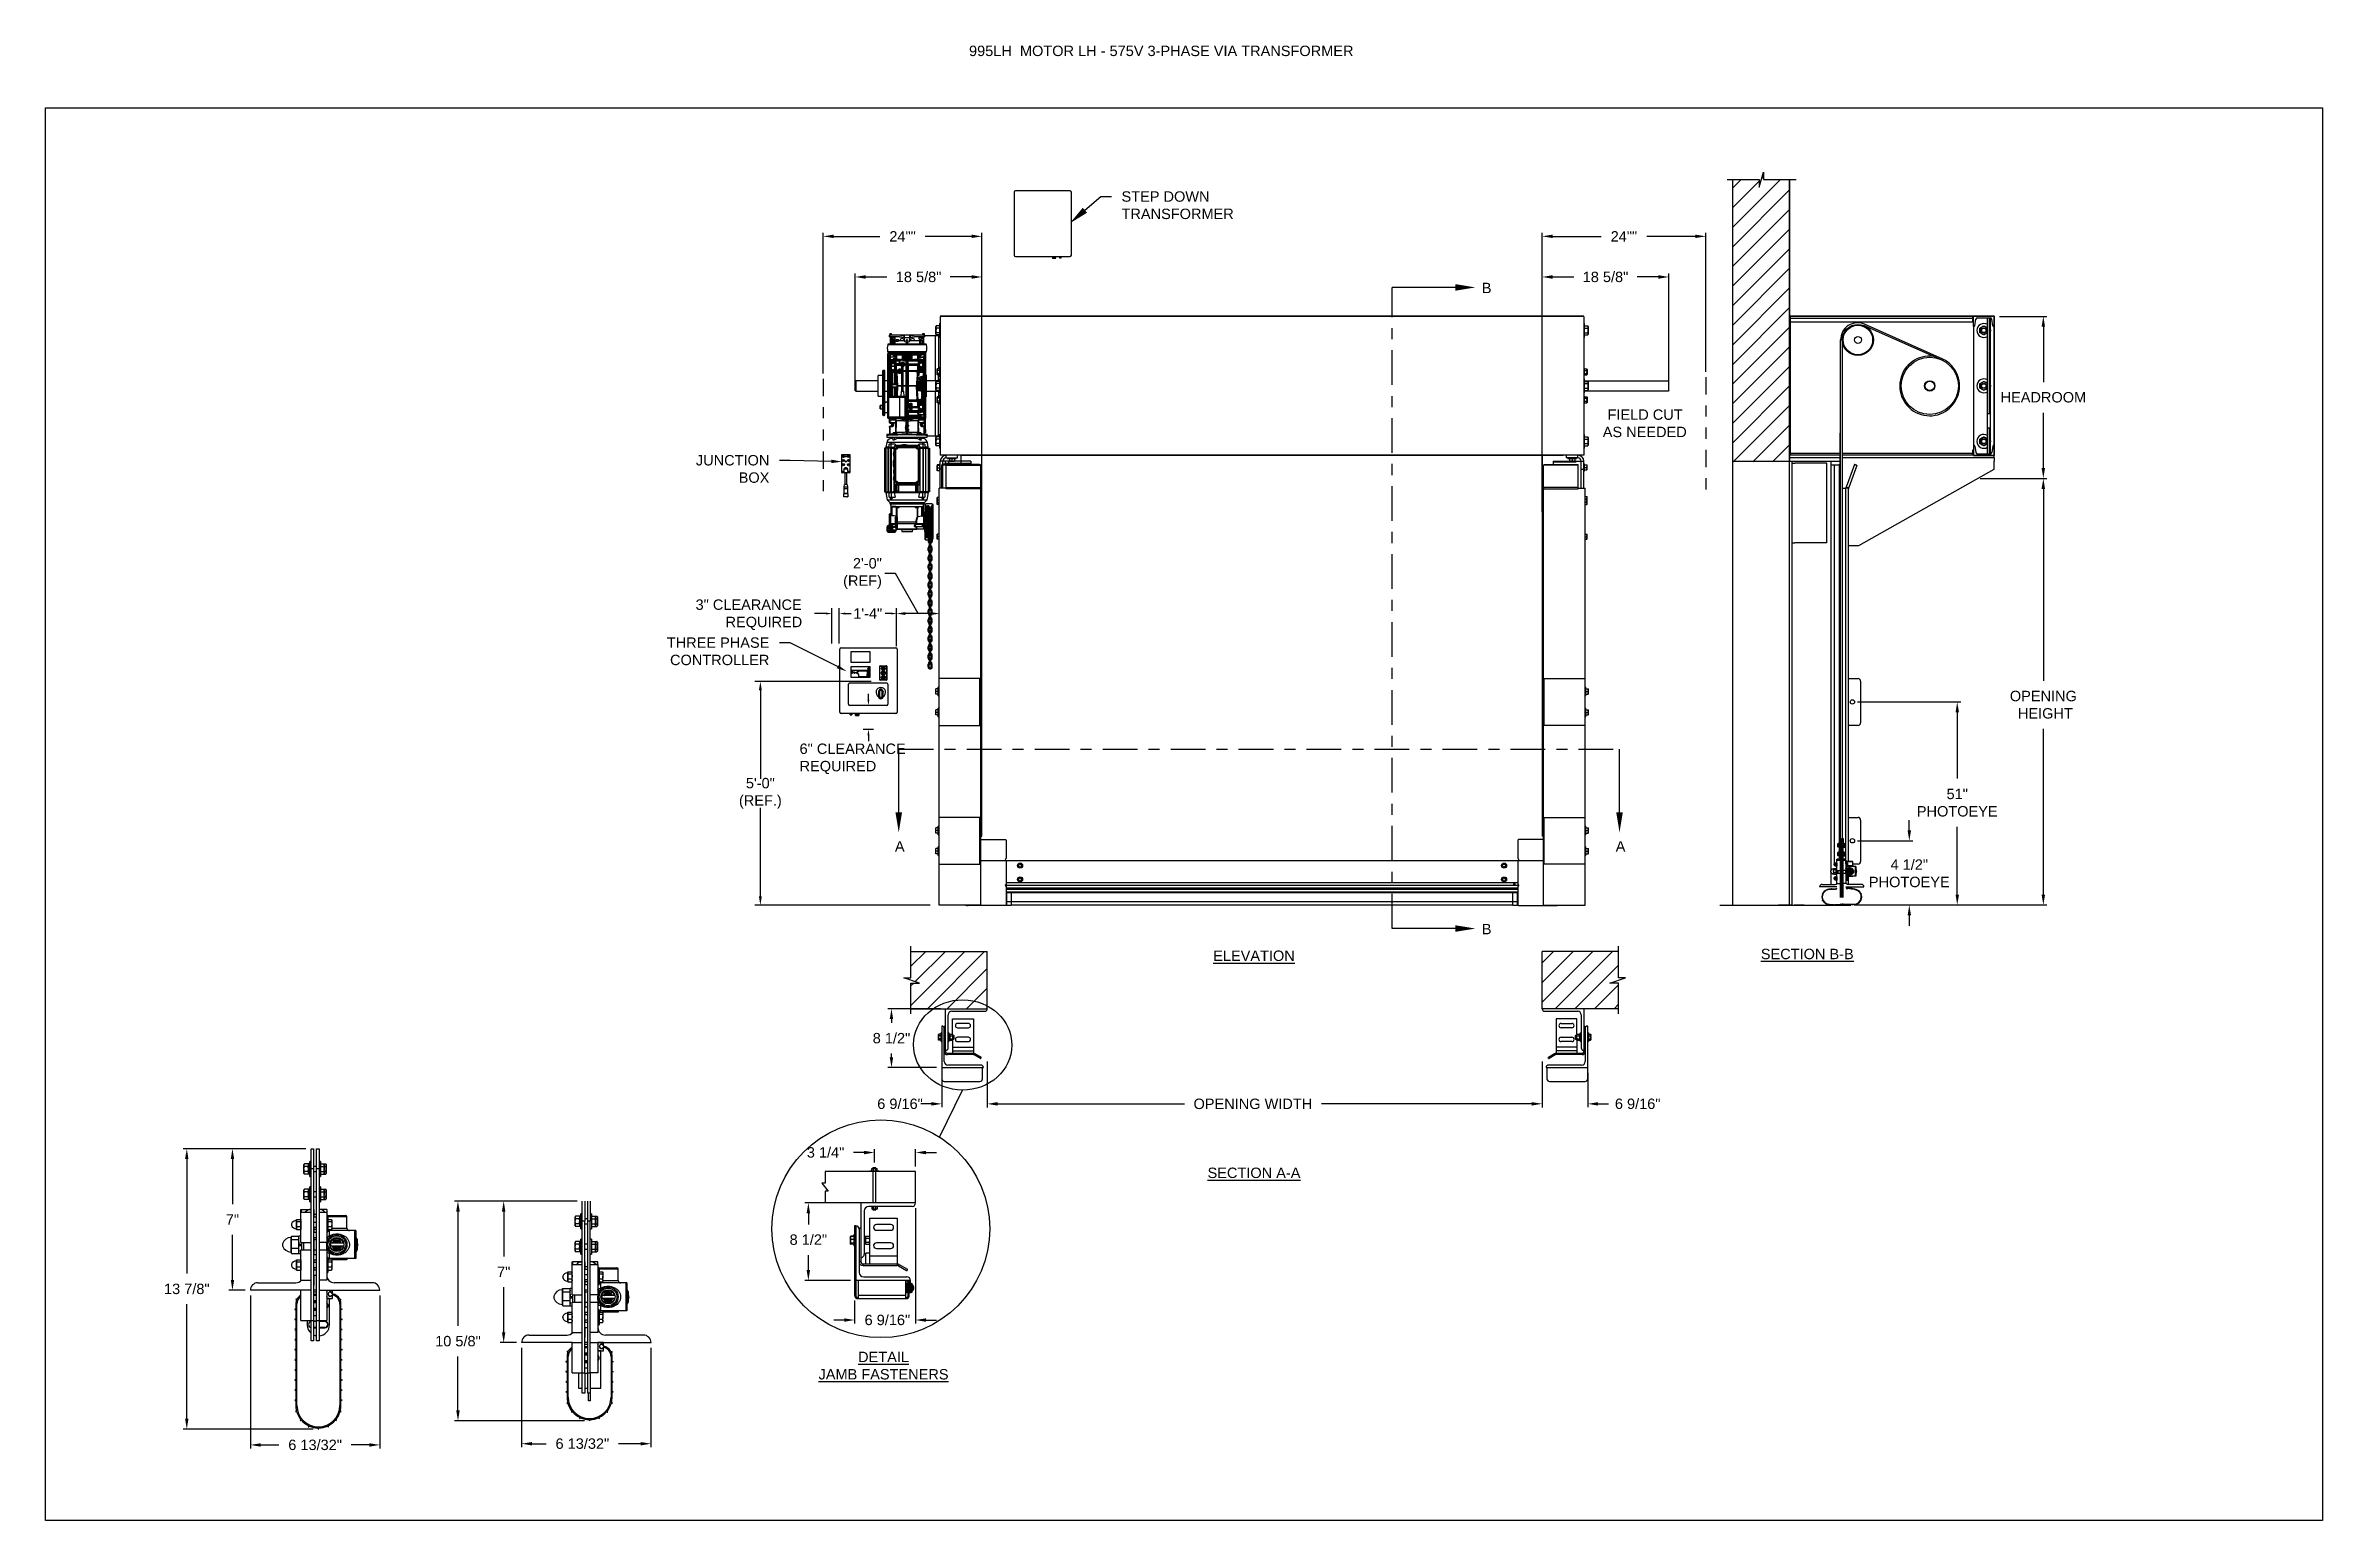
# Model space of a CAD drawing. Header units: inches. Extents: x 144.9 to 238.4, y 214.8 to 247.7.
# Drawn here: x 194.25 to 214.77, y 234.45 to 247.74 of the extents above; entities that cross this region are included whole.
import ezdxf
from ezdxf import colors
from ezdxf.entities.mleader import LeaderData, LeaderLine
from ezdxf.math import Vec2, Vec3

# ---------------------------------------------------------------- set-up
doc = ezdxf.new("R2010")
doc.units = ezdxf.units.IN
doc.header["$LTSCALE"] = 0.25
doc.header["$MEASUREMENT"] = 0
doc.linetypes.add('CENTER', pattern=[2, 1.25, -0.25, 0.25, -0.25])
doc.linetypes.add('PHANTOM2', pattern=[1.25, 0.625, -0.125, 0.125, -0.125, 0.125, -0.125])
for name, color, linetype in [('575V 3-PHASE 60HZ', 4, 'Continuous'), ('ANNOTATIONS', 1, 'Continuous'), ('DETAILS', 4, 'Continuous'), ('HIDDEN', 6, 'PHANTOM2'), ('MOTOR LH', 7, 'Continuous'), ('SECTION CUTS', 6, 'CENTER')]:
    doc.layers.add(name, color=color, linetype=linetype)
doc.styles.add('ARIAL', font='arial.ttf', dxfattribs={"height": 0.09375})
doc.styles.add('ROMANS', font='Romans', dxfattribs={"height": 0.09375})
doc.styles.get("Standard").update_dxf_attribs({"font": 'romans.shx'})
doc.dimstyles.get("Standard").update_dxf_attribs({"dimscale": 60, "dimtxt": 0.0833, "dimasz": 0.0833, "dimexe": 0.0833, "dimexo": 0.04, "dimgap": 0.09, "dimtad": 0, "dimtih": 1, "dimtoh": 1, "dimdec": 4, "dimzin": 1, "dimdsep": 46, "dimlunit": 4, "dimtxsty": 'Standard', "dimcen": 0.09, "dimclrt": 150, "dimadec": 4, "dimazin": 2, "dimtfac": 1, "dimtdec": 0, "dimtofl": 0, "dimtmove": 0, "dimatfit": 3, "dimfxl": 1, "dimtolj": 1, "dimtzin": 0, "dimlwd": -1, "dimlwe": -1, "dimarcsym": 1})
doc.dimstyles.new('STANDARD$0', dxfattribs={"dimtxt": 0.09375, "dimasz": 0.09375, "dimexe": 0.03125, "dimexo": 0.046875, "dimgap": 0.09, "dimtad": 0, "dimtih": 1, "dimtoh": 1, "dimdec": 4, "dimzin": 0, "dimdsep": 46, "dimtxsty": 'ARIAL', "dimcen": 0.09, "dimadec": 0, "dimazin": 0, "dimtfac": 1, "dimtdec": 4, "dimtofl": 0, "dimtmove": 0, "dimatfit": 1, "dimfxl": 1, "dimtolj": 1, "dimtzin": 0, "dimarcsym": 0})
pattern_1 = [(45, (24.54464, -11.24791), (-0.08838835, 0.08838835), [])]

msp = doc.modelspace()

# ---------------------------------------------------------------- texts
at = {"layer": 'ANNOTATIONS', "insert": (202.57261, 247.74099), "char_height": 0.09375, "width": 4.6220629, "attachment_point": 1, "line_spacing_factor": 0.86134, "style": 'ARIAL'}
msp.add_mtext('995LH  MOTOR LH - 575V 3-PHASE VIA TRANSFORMER', dxfattribs=at)
at = {"layer": 'ANNOTATIONS', "char_height": 0.09375, "style": 'ARIAL'}
for s, insert, width, attachment_point in [('\\pi0.08607;FIELD CUT \\P\\pi0.04278;AS NEEDED', (208.23949, 244.46214), 0.8354983, 1), ('\\pi0.15699;3" CLEARANCE \\P\\pi0.42673;REQUIRED', (199.95191, 242.61139), 1.1007578, 4), ('{\\LELEVATION}', (205.14004, 239.58432), 3.0834986, 2), ('{\\LSECTION B-B}', (210.12488, 239.60029), 1.3823677, 2), ('{\\LSECTION A-A}', (205.14004, 237.62759), 1.3823677, 2), ('{\\LDETAIL\\PJAMB FASTENERS}', (201.80233, 235.96807), 1.3823677, 2)]:
    msp.add_mtext(s, dxfattribs=dict(at, insert=insert, width=width, attachment_point=attachment_point))
for s, insert, attachment_point in [('2\'-0"\\P(REF)', (201.78725, 242.98293), 6), ('1\'-4"', (201.79026, 242.622), 6), ('6" CLEARANCE\\PREQUIRED', (201.04567, 241.31235), 4), ('5\'-0"\\P(REF.)', (200.69247, 241.00146), 5), ('\\A1;6 9/16"', (201.95084, 238.20241), 5), ('\\A1;6 9/16"', (208.59698, 238.20241), 5)]:
    msp.add_mtext(s, dxfattribs=dict(at, insert=insert, attachment_point=attachment_point))
at = {"layer": 'SECTION CUTS', "style": 'ARIAL'}
for s, p in [('B', (207.19262, 245.51006)), ('A', (201.90488, 240.47645)), ('A', (208.39888, 240.47645)), ('B', (207.19262, 239.73092))]:
    msp.add_text(s, height=0.09375, dxfattribs=at).set_placement(p)

# ---------------------------------------------------------------- blocks, each defined once
blk = doc.blocks.new('*D16')
at = {"layer": 'ANNOTATIONS', "color": 0, "lineweight": -2, "transparency": 16777216}
for p, q in [((201.548, 244.721), (201.548, 245.687)), ((201.642, 245.656), (201.833, 245.656)), ((202.595, 245.656), (202.403, 245.656)), ((202.688, 243.538), (202.688, 245.687))]:
    blk.add_line(p, q, dxfattribs=at)
at = {"layer": 'ANNOTATIONS', "color": 0, "transparency": 16777216}
for points in [[(201.642, 245.672), (201.642, 245.64), (201.548, 245.656)], [(202.595, 245.672), (202.595, 245.64), (202.688, 245.656)]]:
    blk.add_solid(points, dxfattribs=at)
at = {"layer": 'defpoints', "color": 0, "transparency": 16777216}
for p in [(201.548, 245.656), (201.548, 244.674), (202.688, 243.491)]:
    blk.add_point(p, dxfattribs=at)
at = {"layer": 'ANNOTATIONS', "color": 0, "transparency": 16777216, "insert": (202.118, 245.656), "char_height": 0.09375, "attachment_point": 5, "style": 'ARIAL'}
blk.add_mtext('\\A1;18 5/8"', dxfattribs=at)
blk = doc.blocks.new('*D17')
at = {"layer": 'ANNOTATIONS', "color": 0, "lineweight": -2, "transparency": 16777216}
for p, q in [((207.737, 243.538), (207.737, 245.687)), ((207.83, 245.656), (208.022, 245.656)), ((208.784, 245.656), (208.592, 245.656)), ((208.877, 244.678), (208.877, 245.687))]:
    blk.add_line(p, q, dxfattribs=at)
at = {"layer": 'ANNOTATIONS', "color": 0, "transparency": 16777216}
for points in [[(207.83, 245.672), (207.83, 245.64), (207.737, 245.656)], [(208.784, 245.672), (208.784, 245.64), (208.877, 245.656)]]:
    blk.add_solid(points, dxfattribs=at)
at = {"layer": 'defpoints', "color": 0, "transparency": 16777216}
for p in [(207.737, 245.656), (208.877, 244.631), (207.737, 243.491)]:
    blk.add_point(p, dxfattribs=at)
at = {"layer": 'ANNOTATIONS', "color": 0, "transparency": 16777216, "insert": (208.307, 245.656), "char_height": 0.09375, "attachment_point": 5, "style": 'ARIAL'}
blk.add_mtext('\\A1;18 5/8"', dxfattribs=at)
blk = doc.blocks.new('*D18')
at = {"layer": 'ANNOTATIONS', "color": 0, "lineweight": -2, "transparency": 16777216}
for p, q in [((201.259, 244.785), (201.259, 246.054)), ((201.353, 246.022), (201.77, 246.022)), ((202.595, 246.022), (202.178, 246.022)), ((202.688, 243.538), (202.688, 246.054))]:
    blk.add_line(p, q, dxfattribs=at)
at = {"layer": 'ANNOTATIONS', "color": 0, "transparency": 16777216}
for points in [[(201.353, 246.038), (201.353, 246.007), (201.259, 246.022)], [(202.595, 246.038), (202.595, 246.007), (202.688, 246.022)]]:
    blk.add_solid(points, dxfattribs=at)
at = {"layer": 'defpoints', "color": 0, "transparency": 16777216}
for p in [(202.688, 246.022), (201.259, 244.738), (202.688, 243.491)]:
    blk.add_point(p, dxfattribs=at)
at = {"layer": 'ANNOTATIONS', "color": 0, "transparency": 16777216, "insert": (201.974, 246.022), "char_height": 0.0938, "attachment_point": 5, "style": 'ARIAL'}
blk.add_mtext('\\A1;24""', dxfattribs=at)
blk = doc.blocks.new('*D19')
at = {"layer": 'ANNOTATIONS', "color": 0, "lineweight": -2, "transparency": 16777216}
for p, q in [((207.737, 243.538), (207.737, 246.054)), ((207.83, 246.022), (208.269, 246.022)), ((209.117, 246.022), (208.678, 246.022)), ((209.21, 244.801), (209.21, 246.054))]:
    blk.add_line(p, q, dxfattribs=at)
at = {"layer": 'ANNOTATIONS', "color": 0, "transparency": 16777216}
for points in [[(207.83, 246.038), (207.83, 246.007), (207.737, 246.022)], [(209.117, 246.038), (209.117, 246.007), (209.21, 246.022)]]:
    blk.add_solid(points, dxfattribs=at)
at = {"layer": 'defpoints', "color": 0, "transparency": 16777216}
for p in [(207.737, 246.022), (209.21, 244.754), (207.737, 243.491)]:
    blk.add_point(p, dxfattribs=at)
at = {"layer": 'ANNOTATIONS', "color": 0, "transparency": 16777216, "insert": (208.473, 246.022), "char_height": 0.0938, "attachment_point": 5, "style": 'ARIAL'}
blk.add_mtext('\\A1;24""', dxfattribs=at)
blk = doc.blocks.new('*D21')
at = {"layer": 'ANNOTATIONS', "color": 0, "lineweight": -2, "transparency": 16777216}
for p, q in [((202.315, 239.06), (201.842, 239.06)), ((201.874, 238.966), (201.874, 238.933)), ((201.874, 238.623), (201.874, 238.656)), ((202.28, 238.529), (201.842, 238.529))]:
    blk.add_line(p, q, dxfattribs=at)
at = {"layer": 'ANNOTATIONS', "color": 0, "transparency": 16777216}
for points in [[(201.858, 238.966), (201.889, 238.966), (201.874, 239.06)], [(201.858, 238.623), (201.889, 238.623), (201.874, 238.529)]]:
    blk.add_solid(points, dxfattribs=at)
at = {"layer": 'defpoints', "color": 0, "transparency": 16777216}
for p in [(202.362, 239.06), (201.874, 238.529), (202.327, 238.529)]:
    blk.add_point(p, dxfattribs=at)
at = {"layer": 'ANNOTATIONS', "color": 0, "transparency": 16777216, "insert": (201.874, 238.794), "char_height": 0.0938, "attachment_point": 5, "style": 'ARIAL'}
blk.add_mtext('\\A1;8 1/2"', dxfattribs=at)
blk = doc.blocks.new('*D22')
at = {"layer": 'ANNOTATIONS', "color": 0, "lineweight": -2, "transparency": 16777216}
for p, q in [((196.597, 237.798), (195.493, 237.798)), ((195.525, 237.704), (195.525, 236.673)), ((195.525, 235.365), (195.525, 236.396)), ((196.663, 235.271), (195.493, 235.271))]:
    blk.add_line(p, q, dxfattribs=at)
at = {"layer": 'ANNOTATIONS', "color": 0, "transparency": 16777216}
for points in [[(195.509, 237.704), (195.54, 237.704), (195.525, 237.798)], [(195.509, 235.365), (195.54, 235.365), (195.525, 235.271)]]:
    blk.add_solid(points, dxfattribs=at)
at = {"layer": 'defpoints', "color": 0, "transparency": 16777216}
for p in [(195.525, 237.798), (196.644, 237.798), (196.71, 235.271)]:
    blk.add_point(p, dxfattribs=at)
at = {"layer": 'ANNOTATIONS', "color": 0, "transparency": 16777216, "insert": (195.525, 236.534), "char_height": 0.09375, "attachment_point": 5, "style": 'ARIAL'}
blk.add_mtext('\\A1;13 7/8"', dxfattribs=at)
blk = doc.blocks.new('*D23')
at = {"layer": 'ANNOTATIONS', "color": 0, "lineweight": -2, "transparency": 16777216}
for p, q in [((196.597, 237.798), (195.905, 237.798)), ((195.936, 237.704), (195.936, 237.297)), ((195.936, 236.616), (195.936, 237.023)), ((196.051, 236.522), (195.905, 236.522))]:
    blk.add_line(p, q, dxfattribs=at)
at = {"layer": 'ANNOTATIONS', "color": 0, "transparency": 16777216}
for points in [[(195.921, 237.704), (195.952, 237.704), (195.936, 237.798)], [(195.921, 236.616), (195.952, 236.616), (195.936, 236.522)]]:
    blk.add_solid(points, dxfattribs=at)
at = {"layer": 'defpoints', "color": 0, "transparency": 16777216}
for p in [(196.644, 237.798), (195.936, 236.522), (196.098, 236.522)]:
    blk.add_point(p, dxfattribs=at)
at = {"layer": 'ANNOTATIONS', "color": 0, "transparency": 16777216, "insert": (195.936, 237.16), "char_height": 0.0938, "attachment_point": 5, "style": 'ARIAL'}
blk.add_mtext('\\A1;7"', dxfattribs=at)
blk = doc.blocks.new('*D24')
at = {"layer": 'ANNOTATIONS', "color": 0, "lineweight": -2, "transparency": 16777216}
for p, q in [((196.098, 236.476), (196.098, 235.097)), ((197.264, 236.475), (197.264, 235.097)), ((196.191, 235.128), (196.355, 235.128)), ((197.17, 235.128), (197.007, 235.128))]:
    blk.add_line(p, q, dxfattribs=at)
at = {"layer": 'ANNOTATIONS', "color": 0, "transparency": 16777216}
for points in [[(196.191, 235.143), (196.191, 235.112), (196.098, 235.128)], [(197.17, 235.143), (197.17, 235.112), (197.264, 235.128)]]:
    blk.add_solid(points, dxfattribs=at)
at = {"layer": 'defpoints', "color": 0, "transparency": 16777216}
for p in [(196.098, 236.523), (197.264, 236.522), (197.264, 235.128)]:
    blk.add_point(p, dxfattribs=at)
at = {"layer": 'ANNOTATIONS', "color": 0, "transparency": 16777216, "insert": (196.681, 235.128), "char_height": 0.09375, "attachment_point": 5, "style": 'ARIAL'}
blk.add_mtext('\\A1;6 13/32"', dxfattribs=at)
blk = doc.blocks.new('*D25')
at = {"layer": 'ANNOTATIONS', "color": 0, "lineweight": -2, "transparency": 16777216}
for p, q in [((202.091, 237.262), (202.091, 236.222)), ((201.542, 236.43), (201.542, 236.222)), ((201.448, 236.254), (201.354, 236.254)), ((202.184, 236.254), (202.278, 236.254))]:
    blk.add_line(p, q, dxfattribs=at)
at = {"layer": 'ANNOTATIONS', "color": 0, "transparency": 16777216}
for points in [[(201.448, 236.269), (201.448, 236.238), (201.542, 236.254)], [(202.184, 236.269), (202.184, 236.238), (202.091, 236.254)]]:
    blk.add_solid(points, dxfattribs=at)
at = {"layer": 'defpoints', "color": 0, "transparency": 16777216}
for p in [(202.091, 237.309), (201.542, 236.477), (202.091, 236.254)]:
    blk.add_point(p, dxfattribs=at)
at = {"layer": 'ANNOTATIONS', "color": 0, "transparency": 16777216, "insert": (201.837, 236.254), "char_height": 0.09375, "attachment_point": 5, "style": 'ARIAL'}
blk.add_mtext('\\A1;6 9/16"', dxfattribs=at)
blk = doc.blocks.new('*D26')
at = {"layer": 'ANNOTATIONS', "color": 0, "lineweight": -2, "transparency": 16777216}
for p, q in [((201.431, 237.309), (201.094, 237.309)), ((201.125, 237.215), (201.125, 237.116)), ((201.125, 236.705), (201.125, 236.839)), ((201.505, 236.611), (201.094, 236.611))]:
    blk.add_line(p, q, dxfattribs=at)
at = {"layer": 'ANNOTATIONS', "color": 0, "transparency": 16777216}
for points in [[(201.109, 237.215), (201.141, 237.215), (201.125, 237.309)], [(201.109, 236.705), (201.141, 236.705), (201.125, 236.611)]]:
    blk.add_solid(points, dxfattribs=at)
at = {"layer": 'defpoints', "color": 0, "transparency": 16777216}
for p in [(201.478, 237.309), (201.125, 236.611), (201.552, 236.611)]:
    blk.add_point(p, dxfattribs=at)
at = {"layer": 'ANNOTATIONS', "color": 0, "transparency": 16777216, "insert": (201.125, 236.978), "char_height": 0.0938, "attachment_point": 5, "style": 'ARIAL'}
blk.add_mtext('\\A1;8 1/2"', dxfattribs=at)
blk = doc.blocks.new('*D27')
at = {"layer": 'ANNOTATIONS', "color": 0, "lineweight": -2, "transparency": 16777216}
for p, q in [((201.627, 237.764), (201.533, 237.764)), ((201.721, 237.674), (201.721, 237.795)), ((202.091, 237.639), (202.091, 237.795)), ((202.184, 237.764), (202.278, 237.764))]:
    blk.add_line(p, q, dxfattribs=at)
at = {"layer": 'ANNOTATIONS', "color": 0, "transparency": 16777216}
for points in [[(201.627, 237.779), (201.627, 237.748), (201.721, 237.764)], [(202.184, 237.779), (202.184, 237.748), (202.091, 237.764)]]:
    blk.add_solid(points, dxfattribs=at)
at = {"layer": 'defpoints', "color": 0, "transparency": 16777216}
for p in [(202.091, 237.764), (201.721, 237.627), (202.091, 237.592)]:
    blk.add_point(p, dxfattribs=at)
at = {"layer": 'ANNOTATIONS', "color": 0, "transparency": 16777216, "insert": (201.28, 237.764), "char_height": 0.0938, "attachment_point": 5, "style": 'ARIAL'}
blk.add_mtext('\\A1;3 1/4"', dxfattribs=at)
blk = doc.blocks.new('*D20')
at = {"layer": 'ANNOTATIONS', "color": 0, "lineweight": -2, "transparency": 16777216}
for p, q in [((202.737, 238.584), (202.737, 238.171)), ((207.737, 238.584), (207.737, 238.171)), ((202.83, 238.202), (204.514, 238.202)), ((207.643, 238.203), (205.747, 238.202))]:
    blk.add_line(p, q, dxfattribs=at)
at = {"layer": 'ANNOTATIONS', "color": 0, "transparency": 16777216}
for points in [[(202.83, 238.218), (202.83, 238.187), (202.737, 238.202)], [(207.643, 238.218), (207.643, 238.187), (207.737, 238.203)]]:
    blk.add_solid(points, dxfattribs=at)
at = {"layer": 'defpoints', "color": 0, "transparency": 16777216}
for p in [(202.737, 238.631), (207.737, 238.631), (207.737, 238.203)]:
    blk.add_point(p, dxfattribs=at)
at = {"layer": 'ANNOTATIONS', "color": 0, "transparency": 16777216, "insert": (205.13, 238.202), "char_height": 0.09375, "attachment_point": 5, "style": 'ARIAL'}
blk.add_mtext('\\A1;OPENING WIDTH', dxfattribs=at)
blk = doc.blocks.new('*D88')
at = {"layer": 'ANNOTATIONS', "color": 0, "lineweight": -2, "transparency": 16777216}
for p, q in [((199.041, 237.326), (197.937, 237.326)), ((197.968, 237.232), (197.968, 236.201)), ((197.968, 235.44), (197.968, 235.924)), ((199.107, 235.346), (197.937, 235.346))]:
    blk.add_line(p, q, dxfattribs=at)
at = {"layer": 'ANNOTATIONS', "color": 0, "transparency": 16777216}
for points in [[(197.952, 237.232), (197.984, 237.232), (197.968, 237.326)], [(197.952, 235.44), (197.984, 235.44), (197.968, 235.346)]]:
    blk.add_solid(points, dxfattribs=at)
at = {"layer": 'defpoints', "color": 0, "transparency": 16777216}
for p in [(197.968, 237.326), (199.088, 237.326), (199.154, 235.346)]:
    blk.add_point(p, dxfattribs=at)
at = {"layer": 'ANNOTATIONS', "color": 0, "transparency": 16777216, "insert": (197.968, 236.063), "char_height": 0.09375, "attachment_point": 5, "style": 'ARIAL'}
blk.add_mtext('\\A1;10 5/8"', dxfattribs=at)
blk = doc.blocks.new('*D89')
at = {"layer": 'ANNOTATIONS', "color": 0, "lineweight": -2, "transparency": 16777216}
for p, q in [((199.041, 237.326), (198.348, 237.326)), ((198.38, 237.232), (198.38, 236.825)), ((198.38, 236.144), (198.38, 236.551)), ((198.494, 236.05), (198.348, 236.05))]:
    blk.add_line(p, q, dxfattribs=at)
at = {"layer": 'ANNOTATIONS', "color": 0, "transparency": 16777216}
for points in [[(198.364, 237.232), (198.395, 237.232), (198.38, 237.326)], [(198.364, 236.144), (198.395, 236.144), (198.38, 236.05)]]:
    blk.add_solid(points, dxfattribs=at)
at = {"layer": 'defpoints', "color": 0, "transparency": 16777216}
for p in [(199.088, 237.326), (198.38, 236.05), (198.541, 236.05)]:
    blk.add_point(p, dxfattribs=at)
at = {"layer": 'ANNOTATIONS', "color": 0, "transparency": 16777216, "insert": (198.38, 236.688), "char_height": 0.0938, "attachment_point": 5, "style": 'ARIAL'}
blk.add_mtext('\\A1;7"', dxfattribs=at)
blk = doc.blocks.new('*D90')
at = {"layer": 'ANNOTATIONS', "color": 0, "lineweight": -2, "transparency": 16777216}
for p, q in [((198.541, 236.004), (198.541, 235.107)), ((199.707, 236.003), (199.707, 235.107)), ((198.635, 235.139), (198.763, 235.139)), ((199.614, 235.139), (199.415, 235.139))]:
    blk.add_line(p, q, dxfattribs=at)
at = {"layer": 'ANNOTATIONS', "color": 0, "transparency": 16777216}
for points in [[(198.635, 235.154), (198.635, 235.123), (198.541, 235.139)], [(199.614, 235.154), (199.614, 235.123), (199.707, 235.139)]]:
    blk.add_solid(points, dxfattribs=at)
at = {"layer": 'defpoints', "color": 0, "transparency": 16777216}
for p in [(198.541, 236.051), (199.707, 236.05), (199.707, 235.139)]:
    blk.add_point(p, dxfattribs=at)
at = {"layer": 'ANNOTATIONS', "color": 0, "transparency": 16777216, "insert": (199.089, 235.139), "char_height": 0.09375, "attachment_point": 5, "style": 'ARIAL'}
blk.add_mtext('\\A1;6 13/32"', dxfattribs=at)
blk = doc.blocks.new('*D109')
at = {"layer": 'ANNOTATIONS', "color": 0, "lineweight": -2, "transparency": 16777216}
for p, q in [((211.044, 240.667), (211.044, 240.761)), ((210.578, 240.573), (211.076, 240.573)), ((210.546, 239.995), (211.076, 239.995)), ((211.044, 239.901), (211.044, 239.807))]:
    blk.add_line(p, q, dxfattribs=at)
at = {"layer": 'ANNOTATIONS', "color": 0, "transparency": 16777216}
for points in [[(211.029, 240.667), (211.06, 240.667), (211.044, 240.573)], [(211.029, 239.901), (211.06, 239.901), (211.044, 239.995)]]:
    blk.add_solid(points, dxfattribs=at)
at = {"layer": 'defpoints', "color": 0, "transparency": 16777216}
for p in [(210.531, 240.573), (211.044, 240.573), (210.499, 239.995)]:
    blk.add_point(p, dxfattribs=at)
at = {"layer": 'ANNOTATIONS', "color": 0, "transparency": 16777216, "insert": (211.044, 240.28), "char_height": 0.0938, "attachment_point": 5, "style": 'ARIAL'}
blk.add_mtext('\\A1;4 1/2"\\PPHOTOEYE', dxfattribs=at)
blk = doc.blocks.new('*D110')
at = {"layer": 'ANNOTATIONS', "color": 0, "lineweight": -2, "transparency": 16777216}
for p, q in [((210.578, 241.825), (211.507, 241.825)), ((211.476, 241.731), (211.476, 241.134)), ((211.476, 240.088), (211.476, 240.7)), ((210.546, 239.995), (211.507, 239.995))]:
    blk.add_line(p, q, dxfattribs=at)
at = {"layer": 'ANNOTATIONS', "color": 0, "transparency": 16777216}
for points in [[(211.461, 241.731), (211.492, 241.731), (211.476, 241.825)], [(211.461, 240.088), (211.492, 240.088), (211.476, 239.995)]]:
    blk.add_solid(points, dxfattribs=at)
at = {"layer": 'defpoints', "color": 0, "transparency": 16777216}
for p in [(210.531, 241.825), (211.476, 241.825), (210.499, 239.995)]:
    blk.add_point(p, dxfattribs=at)
at = {"layer": 'ANNOTATIONS', "color": 0, "transparency": 16777216, "insert": (211.476, 240.917), "char_height": 0.0938, "attachment_point": 5, "style": 'ARIAL'}
blk.add_mtext('\\A1;51"\\PPHOTOEYE', dxfattribs=at)
blk = doc.blocks.new('*D131')
at = {"layer": 'ANNOTATIONS', "color": 0, "lineweight": -2, "transparency": 16777216}
for p, q in [((211.683, 243.84), (212.283, 243.84)), ((212.252, 243.746), (212.252, 242.017)), ((212.252, 240.088), (212.252, 241.582)), ((211.438, 239.995), (212.283, 239.995))]:
    blk.add_line(p, q, dxfattribs=at)
at = {"layer": 'ANNOTATIONS', "color": 0, "transparency": 16777216}
for points in [[(212.236, 243.746), (212.267, 243.746), (212.252, 243.84)], [(212.236, 240.088), (212.267, 240.088), (212.252, 239.995)]]:
    blk.add_solid(points, dxfattribs=at)
at = {"layer": 'defpoints', "color": 0, "transparency": 16777216}
for p in [(211.636, 243.84), (212.252, 243.84), (211.391, 239.995)]:
    blk.add_point(p, dxfattribs=at)
at = {"layer": 'ANNOTATIONS', "color": 0, "transparency": 16777216, "insert": (212.252, 241.8), "char_height": 0.09375, "attachment_point": 5, "style": 'ARIAL'}
blk.add_mtext('\\A1;OPENING\\P HEIGHT', dxfattribs=at)
blk = doc.blocks.new('*D132')
at = {"layer": 'ANNOTATIONS', "color": 0, "lineweight": -2, "transparency": 16777216}
for p, q in [((211.858, 245.301), (212.283, 245.301)), ((212.252, 245.207), (212.252, 244.709)), ((212.252, 243.934), (212.252, 244.432)), ((212.03, 243.84), (212.283, 243.84))]:
    blk.add_line(p, q, dxfattribs=at)
at = {"layer": 'ANNOTATIONS', "color": 0, "transparency": 16777216}
for points in [[(212.236, 245.207), (212.267, 245.207), (212.252, 245.301)], [(212.236, 243.934), (212.267, 243.934), (212.252, 243.84)]]:
    blk.add_solid(points, dxfattribs=at)
at = {"layer": 'defpoints', "color": 0, "transparency": 16777216}
for p in [(211.811, 245.301), (212.252, 245.301), (211.983, 243.84)]:
    blk.add_point(p, dxfattribs=at)
at = {"layer": 'ANNOTATIONS', "color": 0, "transparency": 16777216, "insert": (212.252, 244.571), "char_height": 0.09375, "attachment_point": 5, "style": 'ARIAL'}
blk.add_mtext('\\A1;HEADROOM ', dxfattribs=at)

# ---------------------------------------------------------------- dimensions: what is measured, and where the dimension line sits
at = {"layer": 'ANNOTATIONS'}
for base, p1, p2, text, picture, middle in [((202.68838, 246.02248), (201.25942, 244.73821), (202.68838, 243.4908), '24""', '*D18', (201.9739, 246.02248)), ((207.7367, 246.02248), (209.21027, 244.75416), (207.7367, 243.4908), '24""', '*D19', (208.47348, 246.02248)), ((201.54776, 245.65612), (202.68838, 243.4908), (201.54776, 244.67419), '18 5/8"', '*D16', (202.11807, 245.65612)), ((207.7367, 245.65612), (208.87733, 244.63148), (207.7367, 243.4908), '18 5/8"', '*D17', (208.30701, 245.65612)), ((202.09063, 237.7638), (201.72069, 237.62688), (202.09063, 237.59229), '3 1/4"', '*D27', (201.28012, 237.7638)), ((202.09063, 236.25354), (201.5419, 236.47715), (202.09063, 237.30904), '6 9/16"', '*D25', (201.83701, 236.25354)), ((197.26396, 235.12781), (196.09756, 236.52272), (197.26396, 236.52187), '6 13/32"', '*D24', (196.68076, 235.12781)), ((199.7073, 235.13868), (198.54091, 236.05094), (199.7073, 236.05009), '6 13/32"', '*D90', (199.089, 235.13868))]:
    dim = msp.add_linear_dim(base=base, p1=p1, p2=p2, text=text, dimstyle='STANDARD$0', dxfattribs=at)
    dim.commit()
    dim.dimension.update_dxf_attribs({"geometry": picture, "text_midpoint": middle, "dimtype": 160})
for base, p1, p2, angle, text, picture, middle, dimtype in [((212.25177, 245.30125), (211.98317, 243.84014), (211.81136, 245.30125), 90, 'HEADROOM ', '*D132', (212.25177, 244.5707), 160), ((212.25177, 243.84014), (211.39064, 239.9945), (211.63644, 243.84014), 90, 'OPENING\\P HEIGHT', '*D131', (212.25177, 241.79972), 160), ((211.4762, 241.82498), (210.49925, 239.9945), (210.53147, 241.82498), 90, '51"\\PPHOTOEYE', '*D110', (211.4762, 240.91705), 160), ((211.04429, 240.5735), (210.49925, 239.9945), (210.53147, 240.5735), 90, '4 1/2"\\PPHOTOEYE', '*D109', (211.04429, 240.28007), 160), ((201.87354, 238.52878), (202.3617, 239.06003), (202.32654, 238.52878), 90, '8 1/2"', '*D21', (201.87354, 238.79441), 160), ((207.73671, 238.20252), (202.7367, 238.63098), (207.7367, 238.63108), 0.001172, 'OPENING WIDTH', '*D20', (205.13037, 238.20247), 161), ((201.12494, 236.61103), (201.47802, 237.30904), (201.55172, 236.61103), 90, '8 1/2"', '*D26', (201.12494, 236.97771), 160)]:
    dim = msp.add_linear_dim(base=base, p1=p1, p2=p2, angle=angle, text=text, dimstyle='STANDARD$0', dxfattribs=at)
    dim.commit()
    dim.dimension.update_dxf_attribs({"geometry": picture, "text_midpoint": middle, "dimtype": dimtype})
for base, p1, p2, text, picture, middle in [((195.5246, 237.79762), (196.71037, 235.27107), (196.64431, 237.79762), '13 7/8"', '*D22', (195.5246, 236.53435)), ((195.93633, 236.52187), (196.64431, 237.79762), (196.09756, 236.52187), '7"', '*D23', (195.93633, 237.15974)), ((197.96794, 237.32584), (199.15372, 235.34605), (199.08765, 237.32584), '10 5/8"', '*D88', (197.96794, 236.06257)), ((198.37967, 236.05009), (199.08765, 237.32584), (198.5409, 236.05009), '7"', '*D89', (198.37967, 236.68797))]:
    dim = msp.add_linear_dim(base=base, p1=p1, p2=p2, angle=90, text=text, dimstyle='STANDARD$0', override={"dimpost": ''}, dxfattribs=at)
    dim.commit()
    dim.dimension.update_dxf_attribs({"geometry": picture, "text_midpoint": middle, "dimtype": 160})

# ---------------------------------------------------------------- hatches: boundary and pattern name
at = {"layer": 'MOTOR LH'}
h = msp.add_hatch(dxfattribs=at)
h.set_pattern_fill('ANSI31', color=256, style=0)
h.set_pattern_definition([(45, (-15.5761, 21.43), (-0.08838835, 0.08838835), [])])
edge = h.paths.add_edge_path()
edge.add_line((209.44993, 246.53489), (209.44993, 243.98848))
edge.add_line((209.44993, 243.98848), (209.96556, 243.98848))
edge.add_line((209.96556, 246.53489), (209.96556, 243.98848))
edge = h.paths.add_edge_path()
edge.add_line((209.40355, 246.53489), (209.69065, 246.53489))
edge.add_line((209.69065, 246.53489), (209.69065, 246.46619))
edge.add_line((209.69065, 246.46619), (209.72906, 246.59955))
edge.add_line((209.72906, 246.59955), (209.72906, 246.53489))
edge.add_line((209.72906, 246.53489), (210.02426, 246.53489))
at = {"layer": 'MOTOR LH', "linetype": 'Continuous'}
h = msp.add_hatch(dxfattribs=at)
h.set_pattern_fill('ANSI32', color=256, style=0)
h.set_pattern_definition([(45, (206.8618, 231.03454), (-0.265165, 0.265165), []), (45, (207.03856, 231.03454), (-0.265165, 0.265165), [])])
edge = h.paths.add_edge_path(flags=0)
edge.add_line((211.80931, 244.04919), (211.62181, 244.04919))
edge.add_line((211.62181, 244.04919), (211.62181, 244.04714))
edge.add_line((211.62181, 244.04714), (211.80931, 244.04714))
edge.add_arc((211.80931, 244.04919), 0.00206, 270, 360)
edge.add_line((211.81136, 244.04919), (211.81136, 245.29919))
edge.add_arc((211.80931, 245.29919), 0.00206, 0, 90)
edge.add_line((211.80931, 245.30125), (209.96761, 245.30125))
edge.add_arc((209.96761, 245.29919), 0.00206, 90, 180)
edge.add_line((209.96556, 245.29919), (209.96556, 245.19187))
edge.add_line((209.96556, 245.19187), (209.96761, 245.19187))
edge.add_line((209.96761, 245.19187), (209.96761, 245.29919))
edge.add_line((209.96761, 245.29919), (211.80931, 245.29919))
edge.add_line((211.80931, 245.29919), (211.80931, 244.04919))
at = {"layer": 'MOTOR LH'}
h = msp.add_hatch(dxfattribs=at)
h.set_pattern_fill('ANSI31', color=256, style=0)
h.set_pattern_definition(pattern_1)
h.paths.add_polyline_path([(202.7367, 239.57566), (202.0492, 239.57566), (202.0492, 239.33845), (201.9851, 239.33845), (202.12717, 239.29155), (202.0492, 239.29155), (202.0492, 239.06003), (202.7367, 239.06003), (202.7367, 239.22253)])
h = msp.add_hatch(dxfattribs=at)
h.set_pattern_fill('ANSI31', color=256, style=0)
h.set_pattern_definition(pattern_1)
h.paths.add_polyline_path([(208.4883, 239.33845), (208.4242, 239.33845), (208.4242, 239.57566), (207.7367, 239.57566), (207.7367, 239.06003), (207.75487, 239.06003), (208.4242, 239.06003), (208.4242, 239.29155), (208.34623, 239.29155)])

# ---------------------------------------------------------------- linework, layer by layer
at = {"linetype": 'Continuous', "flags": 128}
for points in [[(210.57163, 243.95787), (210.56733, 243.95944), (210.5632, 243.96094), (210.55939, 243.96233), (210.55605, 243.96354), (210.55331, 243.96454), (210.55128, 243.96528), (210.55002, 243.96574), (210.5496, 243.96589)], [(210.49681, 243.75232), (210.49251, 243.75388), (210.48838, 243.75538), (210.48457, 243.75677), (210.48123, 243.75799), (210.4785, 243.75898), (210.47646, 243.75972), (210.47521, 243.76018), (210.47478, 243.76033)], [(210.49086, 240.31408), (210.4914, 240.31338), (210.49193, 240.31269), (210.49242, 240.31206), (210.49286, 240.31149), (210.49323, 240.311), (210.49352, 240.31062), (210.49373, 240.31035), (210.49384, 240.31021)], [(210.49086, 240.28237), (210.4914, 240.28307), (210.49193, 240.28375), (210.49242, 240.28439), (210.49286, 240.28496), (210.49323, 240.28544), (210.49352, 240.28583), (210.49373, 240.2861), (210.49384, 240.28624)], [(210.51228, 240.31021), (210.51228, 240.31021), (210.50779, 240.31258), (210.50277, 240.31334), (210.49779, 240.31239), (210.49384, 240.31021), (210.49384, 240.31021)], [(210.49384, 240.28624), (210.49384, 240.28624), (210.49833, 240.28387), (210.50334, 240.28311), (210.50833, 240.28405), (210.5122, 240.28618)], [(210.49664, 240.30656), (210.49669, 240.3065), (210.49677, 240.30639), (210.4969, 240.30624), (210.49705, 240.30604), (210.49723, 240.3058), (210.49743, 240.30554), (210.49764, 240.30526), (210.49787, 240.30497)], [(210.49787, 240.29147), (210.49764, 240.29118), (210.49743, 240.29091), (210.49723, 240.29064), (210.49705, 240.29041), (210.4969, 240.29021), (210.49677, 240.29006), (210.49669, 240.28995), (210.49664, 240.28989)], [(210.50252, 240.30984), (210.50252, 240.30937), (210.50251, 240.30882)], [(210.50251, 240.28762), (210.50252, 240.28716), (210.50252, 240.28661)], [(210.50253, 240.31086), (210.50253, 240.3104), (210.50252, 240.30985)], [(210.50252, 240.2866), (210.50253, 240.28614), (210.50253, 240.28559)], [(210.50254, 240.31188), (210.50254, 240.31142), (210.50253, 240.31087)], [(210.50253, 240.28558), (210.50254, 240.28512), (210.50254, 240.28457)], [(210.50254, 240.3129), (210.50254, 240.31244), (210.50254, 240.31189)], [(210.50254, 240.28456), (210.50254, 240.2841), (210.50254, 240.28355)], [(210.50358, 240.31189), (210.50357, 240.31235), (210.50357, 240.3129)], [(210.50357, 240.28355), (210.50357, 240.28401), (210.50358, 240.28456)], [(210.50359, 240.31087), (210.50358, 240.31133), (210.50358, 240.31188)], [(210.50358, 240.28457), (210.50358, 240.28503), (210.50359, 240.28558)], [(210.50359, 240.30985), (210.50359, 240.31031), (210.50359, 240.31086)], [(210.50361, 240.30882), (210.5036, 240.30929), (210.50359, 240.30984)], [(210.50359, 240.28661), (210.5036, 240.28707), (210.50361, 240.28762)], [(210.50359, 240.28559), (210.50359, 240.28605), (210.50359, 240.2866)], [(210.50947, 240.30656), (210.50943, 240.3065), (210.50934, 240.30639), (210.50922, 240.30624), (210.50907, 240.30604), (210.50889, 240.3058), (210.50869, 240.30554), (210.50847, 240.30526), (210.50825, 240.30497)], [(210.50825, 240.29147), (210.50847, 240.29119), (210.50869, 240.29091), (210.50889, 240.29064), (210.50907, 240.29041), (210.50922, 240.29021), (210.50934, 240.29006), (210.50943, 240.28995), (210.50947, 240.28989)], [(210.5122, 240.28618), (210.51231, 240.28603), (210.51251, 240.28576), (210.5128, 240.28538), (210.51317, 240.28489), (210.51361, 240.28432), (210.51409, 240.28368), (210.51461, 240.28299), (210.51515, 240.28228)], [(210.51228, 240.31021), (210.51239, 240.31035), (210.51259, 240.31062), (210.51289, 240.311), (210.51326, 240.31149), (210.5137, 240.31206), (210.51419, 240.31269), (210.51471, 240.31338), (210.51526, 240.31408)]]:
    msp.add_lwpolyline(points, dxfattribs=at)
at = {"linetype": 'Continuous'}
for centre, start_param, end_param in [((211.74962, 244.42292), 3.14159265, 4.71238898), ((211.76993, 244.42292), 1.57079633, 3.14159265), ((211.74962, 244.29475), 4.71238898, 6.28318531), ((211.76993, 244.29475), 0, 1.57079633)]:
    msp.add_ellipse(centre, major_axis=(0, -0.00221), ratio=0.70710678, start_param=start_param, end_param=end_param, dxfattribs=at)
at = {"layer": '575V 3-PHASE 60HZ'}
for p, q in [((202.97849, 246.42025), (202.97849, 245.85265)), ((203.4819, 246.43272), (202.99097, 246.43272)), ((203.49438, 245.85265), (203.49438, 246.42025)), ((202.99097, 245.84018), (203.4819, 245.84018)), ((203.32439, 245.83105), (203.32406, 245.83086)), ((203.32406, 245.83086), (203.32439, 245.83067)), ((203.32406, 245.83086), (203.35334, 245.83086)), ((203.32439, 245.83022), (203.32406, 245.83003)), ((203.32406, 245.83003), (203.32439, 245.82984)), ((203.32406, 245.83003), (203.35334, 245.83003)), ((203.32439, 245.82939), (203.32406, 245.8292)), ((203.32406, 245.8292), (203.32439, 245.829)), ((203.32406, 245.8292), (203.35334, 245.8292)), ((203.32439, 245.82856), (203.32406, 245.82836)), ((203.32406, 245.82836), (203.32439, 245.82817)), ((203.32406, 245.82836), (203.35334, 245.82836)), ((203.32439, 245.82772), (203.32406, 245.82753)), ((203.32406, 245.82753), (203.32439, 245.82734)), ((203.32406, 245.82753), (203.35334, 245.82753)), ((203.32439, 245.82689), (203.32406, 245.8267)), ((203.32406, 245.8267), (203.32439, 245.82651)), ((203.32406, 245.8267), (203.35334, 245.8267)), ((203.32439, 245.82606), (203.32406, 245.82587)), ((203.32406, 245.82587), (203.32439, 245.82568)), ((203.32406, 245.82587), (203.35334, 245.82587)), ((203.32439, 245.82523), (203.32406, 245.82504)), ((203.32406, 245.82504), (203.32439, 245.82484)), ((203.32406, 245.82504), (203.35334, 245.82504)), ((203.32439, 245.84018), (203.32439, 245.83105)), ((203.35301, 245.83105), (203.32439, 245.83105)), ((203.32439, 245.83067), (203.32439, 245.83022)), ((203.32439, 245.83067), (203.35301, 245.83067)), ((203.35301, 245.83022), (203.32439, 245.83022)), ((203.32439, 245.82984), (203.32439, 245.82939)), ((203.32439, 245.82984), (203.35301, 245.82984)), ((203.35301, 245.82939), (203.32439, 245.82939)), ((203.32439, 245.829), (203.32439, 245.82856)), ((203.32439, 245.829), (203.35301, 245.829)), ((203.35301, 245.82856), (203.32439, 245.82856)), ((203.32439, 245.82817), (203.32439, 245.82772)), ((203.32439, 245.82817), (203.35301, 245.82817)), ((203.35301, 245.82772), (203.32439, 245.82772)), ((203.32439, 245.82734), (203.32439, 245.82689)), ((203.32439, 245.82734), (203.35301, 245.82734)), ((203.35301, 245.82689), (203.32439, 245.82689)), ((203.32439, 245.82651), (203.32439, 245.82606)), ((203.32439, 245.82651), (203.35301, 245.82651)), ((203.35301, 245.82606), (203.32439, 245.82606)), ((203.32439, 245.82568), (203.32439, 245.82523)), ((203.32439, 245.82568), (203.35301, 245.82568)), ((203.35301, 245.82523), (203.32439, 245.82523)), ((203.32439, 245.82484), (203.32439, 245.82254)), ((203.32439, 245.82484), (203.35301, 245.82484)), ((203.35301, 245.82254), (203.32439, 245.82254)), ((203.35301, 245.83105), (203.35301, 245.84018)), ((203.35334, 245.83086), (203.35301, 245.83105)), ((203.35301, 245.83067), (203.35334, 245.83086)), ((203.35301, 245.83022), (203.35301, 245.83067)), ((203.35334, 245.83003), (203.35301, 245.83022)), ((203.35301, 245.82984), (203.35334, 245.83003)), ((203.35301, 245.82939), (203.35301, 245.82984)), ((203.35334, 245.8292), (203.35301, 245.82939)), ((203.35301, 245.829), (203.35334, 245.8292)), ((203.35301, 245.82856), (203.35301, 245.829)), ((203.35334, 245.82836), (203.35301, 245.82856)), ((203.35301, 245.82817), (203.35334, 245.82836)), ((203.35301, 245.82772), (203.35301, 245.82817)), ((203.35334, 245.82753), (203.35301, 245.82772)), ((203.35301, 245.82734), (203.35334, 245.82753)), ((203.35301, 245.82689), (203.35301, 245.82734)), ((203.35334, 245.8267), (203.35301, 245.82689)), ((203.35301, 245.82651), (203.35334, 245.8267)), ((203.35301, 245.82606), (203.35301, 245.82651)), ((203.35334, 245.82587), (203.35301, 245.82606)), ((203.35301, 245.82568), (203.35334, 245.82587)), ((203.35301, 245.82523), (203.35301, 245.82568)), ((203.35334, 245.82504), (203.35301, 245.82523)), ((203.35301, 245.82484), (203.35334, 245.82504)), ((203.35301, 245.82254), (203.35301, 245.82484)), ((203.38771, 245.83471), (203.38738, 245.83452)), ((203.38738, 245.83452), (203.38771, 245.83433)), ((203.38738, 245.83452), (203.40268, 245.83452)), ((203.38771, 245.83405), (203.38738, 245.83385)), ((203.38738, 245.83385), (203.38771, 245.83366)), ((203.38738, 245.83385), (203.40268, 245.83385)), ((203.38771, 245.83338), (203.38738, 245.83319)), ((203.38738, 245.83319), (203.38771, 245.833)), ((203.38738, 245.83319), (203.40268, 245.83319)), ((203.38771, 245.83272), (203.38738, 245.83252)), ((203.38738, 245.83252), (203.38771, 245.83233)), ((203.38738, 245.83252), (203.40268, 245.83252)), ((203.38771, 245.83205), (203.38738, 245.83186)), ((203.38738, 245.83186), (203.38771, 245.83167)), ((203.38738, 245.83186), (203.40268, 245.83186)), ((203.38771, 245.83138), (203.38738, 245.83119)), ((203.38738, 245.83119), (203.38771, 245.831)), ((203.38738, 245.83119), (203.40268, 245.83119)), ((203.38771, 245.83072), (203.38738, 245.83053)), ((203.38738, 245.83053), (203.38771, 245.83033)), ((203.38738, 245.83053), (203.40268, 245.83053)), ((203.38771, 245.83005), (203.38738, 245.82986)), ((203.38738, 245.82986), (203.38771, 245.82967)), ((203.38738, 245.82986), (203.40268, 245.82986)), ((203.38771, 245.84018), (203.38771, 245.83471)), ((203.38771, 245.83471), (203.40235, 245.83471)), ((203.38771, 245.83433), (203.38771, 245.83405)), ((203.38771, 245.83433), (203.40235, 245.83433)), ((203.38771, 245.83405), (203.40235, 245.83405)), ((203.38771, 245.83366), (203.38771, 245.83338)), ((203.38771, 245.83366), (203.40235, 245.83366)), ((203.38771, 245.83338), (203.40235, 245.83338)), ((203.38771, 245.833), (203.38771, 245.83272)), ((203.38771, 245.833), (203.40235, 245.833)), ((203.38771, 245.83272), (203.40235, 245.83272)), ((203.38771, 245.83233), (203.38771, 245.83205)), ((203.38771, 245.83233), (203.40235, 245.83233)), ((203.38771, 245.83205), (203.40235, 245.83205)), ((203.38771, 245.83167), (203.38771, 245.83138)), ((203.38771, 245.83167), (203.40235, 245.83167)), ((203.38771, 245.83138), (203.40235, 245.83138)), ((203.38771, 245.831), (203.38771, 245.83072)), ((203.38771, 245.831), (203.40235, 245.831)), ((203.38771, 245.83072), (203.40235, 245.83072)), ((203.38771, 245.83033), (203.38771, 245.83005)), ((203.38771, 245.83033), (203.40235, 245.83033)), ((203.38771, 245.83005), (203.40235, 245.83005)), ((203.38771, 245.82967), (203.38771, 245.8282)), ((203.38771, 245.82967), (203.40235, 245.82967)), ((203.40235, 245.8282), (203.38771, 245.8282)), ((203.40235, 245.83471), (203.40235, 245.84018)), ((203.40268, 245.83452), (203.40235, 245.83471)), ((203.40235, 245.83433), (203.40268, 245.83452)), ((203.40235, 245.83405), (203.40235, 245.83433)), ((203.40268, 245.83385), (203.40235, 245.83405)), ((203.40235, 245.83366), (203.40268, 245.83385)), ((203.40235, 245.83338), (203.40235, 245.83366)), ((203.40268, 245.83319), (203.40235, 245.83338)), ((203.40235, 245.833), (203.40268, 245.83319)), ((203.40235, 245.83272), (203.40235, 245.833)), ((203.40268, 245.83252), (203.40235, 245.83272)), ((203.40235, 245.83233), (203.40268, 245.83252)), ((203.40235, 245.83205), (203.40235, 245.83233)), ((203.40268, 245.83186), (203.40235, 245.83205)), ((203.40235, 245.83167), (203.40268, 245.83186)), ((203.40235, 245.83138), (203.40235, 245.83167)), ((203.40268, 245.83119), (203.40235, 245.83138)), ((203.40235, 245.831), (203.40268, 245.83119)), ((203.40235, 245.83072), (203.40235, 245.831)), ((203.40268, 245.83053), (203.40235, 245.83072)), ((203.40235, 245.83033), (203.40268, 245.83053)), ((203.40235, 245.83005), (203.40235, 245.83033)), ((203.40268, 245.82986), (203.40235, 245.83005)), ((203.40235, 245.82967), (203.40268, 245.82986)), ((203.40235, 245.8282), (203.40235, 245.82967))]:
    msp.add_line(p, q, dxfattribs=at)
for centre, start, end in [((202.99097, 246.42025), 90, 180), ((203.4819, 246.42025), 0, 90), ((202.99097, 245.85265), 180, 270), ((203.4819, 245.85265), 270, 0)]:
    msp.add_arc(centre, 0.01248, start, end, dxfattribs=at)
at = {"layer": 'ANNOTATIONS'}
for p, q in [((201.28435, 242.622), (201.17975, 242.622)), ((201.33749, 242.35244), (201.33749, 242.66913)), ((201.40317, 242.35244), (201.40317, 242.66913)), ((201.45661, 242.622), (201.50975, 242.622)), ((201.87151, 242.622), (201.81837, 242.622)), ((201.92042, 242.32733), (201.92042, 242.66913)), ((202.23013, 242.622), (201.99809, 242.622)), ((201.69233, 242.0088), (200.64137, 242.0088)), ((200.69247, 241.93114), (200.69247, 241.13072)), ((201.66617, 241.84655), (201.66617, 241.89969)), ((201.7133, 241.79341), (201.61904, 241.79341)), ((201.7133, 241.57811), (201.61904, 241.57811)), ((201.66617, 241.52497), (201.66617, 241.47183)), ((200.69247, 240.07217), (200.69247, 240.8722)), ((202.2227, 239.9945), (200.64137, 239.9945)), ((202.32654, 238.48191), (202.32654, 238.17116)), ((208.14686, 238.48191), (208.14686, 238.17116)), ((202.23279, 238.20241), (202.13904, 238.20241)), ((208.24061, 238.20241), (208.33436, 238.20241))]:
    msp.add_line(p, q, dxfattribs=at)
for points in [[(201.28435, 242.63086), (201.28435, 242.61315), (201.33749, 242.622)], [(201.45661, 242.63086), (201.45661, 242.61315), (201.40347, 242.622)], [(201.87151, 242.63086), (201.87151, 242.61315), (201.92465, 242.622)], [(201.99809, 242.60906), (201.99809, 242.63495), (201.92042, 242.622)], [(202.23013, 242.60906), (202.23013, 242.63495), (202.30779, 242.622)], [(200.70541, 241.93114), (200.67953, 241.93114), (200.69247, 242.0088)], [(201.67502, 241.84655), (201.65731, 241.84655), (201.66617, 241.79341)], [(201.67502, 241.52497), (201.65731, 241.52497), (201.66617, 241.57811)], [(200.70541, 240.07217), (200.67953, 240.07217), (200.69247, 239.9945)], [(202.23279, 238.21804), (202.23279, 238.18679), (202.32654, 238.20241)], [(208.24061, 238.21804), (208.24061, 238.18679), (208.14686, 238.20241)]]:
    msp.add_solid(points, dxfattribs=at)
at = {"layer": 'defpoints'}
msp.add_lwpolyline([(214.76662, 234.44685), (194.25216, 234.44685), (194.25216, 247.18196), (214.76662, 247.18196)], close=True, dxfattribs=at)
at = {"layer": 'DETAILS'}
for p, q in [((202.30761, 237.90268), (202.51246, 238.32638)), ((196.64431, 236.06624), (196.64431, 237.79762)), ((196.64431, 237.79762), (196.66709, 237.79762)), ((196.66709, 237.79762), (196.66709, 236.06624)), ((196.69443, 237.79762), (196.71721, 237.79762)), ((196.69443, 236.06624), (196.69443, 237.79762)), ((196.71721, 237.79762), (196.71721, 236.06624)), ((196.58489, 237.6614), (196.58034, 237.65524)), ((196.58034, 237.5755), (196.58034, 237.65524)), ((196.58034, 237.5755), (196.58489, 237.56933)), ((196.61697, 237.6614), (196.58489, 237.6614)), ((196.61697, 237.63839), (196.58489, 237.63839)), ((196.61697, 237.59235), (196.58489, 237.59235)), ((196.61697, 237.56933), (196.58489, 237.56933)), ((196.60213, 237.66146), (196.6021, 237.6614)), ((196.6021, 237.56933), (196.60213, 237.56928)), ((196.63283, 237.66146), (196.60213, 237.66146)), ((196.63283, 237.56928), (196.60213, 237.56928)), ((196.62153, 237.65524), (196.61697, 237.6614)), ((196.61697, 237.56933), (196.62153, 237.5755)), ((196.63283, 237.65975), (196.62153, 237.65975)), ((196.62153, 237.57099), (196.62153, 237.65975)), ((196.62153, 237.61885), (196.63283, 237.61885)), ((196.63283, 237.61723), (196.62153, 237.61723)), ((196.63283, 237.61351), (196.62153, 237.61351)), ((196.62153, 237.61189), (196.63283, 237.61189)), ((196.62153, 237.57099), (196.63283, 237.57099)), ((196.64431, 237.68225), (196.63283, 237.68225)), ((196.63283, 237.54848), (196.63283, 237.68225)), ((196.66709, 237.61537), (196.64431, 237.61537)), ((196.69443, 237.63815), (196.66709, 237.63815)), ((196.66709, 237.59259), (196.69443, 237.59259)), ((196.71721, 237.61537), (196.69443, 237.61537)), ((196.72869, 237.68225), (196.71721, 237.68225)), ((196.72869, 237.68225), (196.72869, 237.54848)), ((196.72869, 237.66146), (196.75939, 237.66146)), ((196.72869, 237.63841), (196.75939, 237.63841)), ((196.72869, 237.59232), (196.75939, 237.59232)), ((196.72869, 237.56928), (196.75939, 237.56928)), ((196.76295, 237.65528), (196.75939, 237.66146)), ((196.75939, 237.66146), (196.76295, 237.64993)), ((196.75939, 237.59232), (196.76295, 237.5808)), ((196.75939, 237.56928), (196.76295, 237.57546)), ((196.75942, 237.6614), (196.77662, 237.6614)), ((196.75942, 237.56933), (196.77662, 237.56933)), ((196.76295, 237.57546), (196.76295, 237.65528)), ((196.76295, 237.63839), (196.77662, 237.63839)), ((196.76295, 237.59235), (196.77662, 237.59235)), ((196.78118, 237.65524), (196.77662, 237.6614)), ((196.77662, 237.56933), (196.78118, 237.5755)), ((196.78118, 237.65524), (196.78118, 237.5755)), ((202.09063, 237.59229), (201.27526, 237.59229)), ((201.27526, 237.59229), (201.27526, 237.48721)), ((201.76157, 237.59558), (201.67982, 237.59558)), ((201.67982, 237.59229), (201.67982, 237.59558)), ((201.69441, 237.59886), (201.69441, 237.59558)), ((201.69441, 237.59886), (201.74697, 237.59886)), ((201.69749, 237.60861), (201.69749, 237.61967)), ((201.69749, 237.61967), (201.74389, 237.61967)), ((201.69755, 237.59886), (201.69755, 237.61967)), ((201.70701, 237.61967), (201.70701, 237.62688)), ((201.73438, 237.62688), (201.70701, 237.62688)), ((201.70701, 237.59229), (201.70701, 237.30904)), ((201.7105, 237.59886), (201.7105, 237.61967)), ((201.73364, 237.59886), (201.73364, 237.61967)), ((201.73438, 237.61967), (201.73438, 237.62688)), ((201.73438, 237.30904), (201.73438, 237.59229)), ((201.74384, 237.59886), (201.74384, 237.61967)), ((201.74389, 237.60861), (201.74389, 237.61967)), ((201.74697, 237.59558), (201.74697, 237.59886)), ((201.76157, 237.59229), (201.76157, 237.59558)), ((202.09063, 237.30904), (202.09063, 237.59229)), ((196.58489, 237.43359), (196.58034, 237.42742)), ((196.58034, 237.34769), (196.58034, 237.42742)), ((196.61697, 237.43359), (196.58489, 237.43359)), ((196.61697, 237.41057), (196.58489, 237.41057)), ((196.61697, 237.36454), (196.58489, 237.36454)), ((196.60213, 237.43364), (196.6021, 237.43359)), ((196.63283, 237.43364), (196.60213, 237.43364)), ((196.62153, 237.42742), (196.61697, 237.43359)), ((196.63283, 237.43193), (196.62153, 237.43193)), ((196.62153, 237.34318), (196.62153, 237.43193)), ((196.62153, 237.39104), (196.63283, 237.39104)), ((196.63283, 237.38941), (196.62153, 237.38941)), ((196.63283, 237.3857), (196.62153, 237.3857)), ((196.62153, 237.38407), (196.63283, 237.38407)), ((196.63283, 237.54848), (196.64431, 237.54848)), ((196.64431, 237.45444), (196.63283, 237.45444)), ((196.63283, 237.32067), (196.63283, 237.45444)), ((196.69443, 237.41034), (196.66709, 237.41034)), ((196.66709, 237.36477), (196.69443, 237.36477)), ((196.71721, 237.54848), (196.72869, 237.54848)), ((196.72869, 237.45444), (196.71721, 237.45444)), ((196.72869, 237.45444), (196.72869, 237.32067)), ((196.72869, 237.43364), (196.75939, 237.43364)), ((196.72869, 237.4106), (196.75939, 237.4106)), ((196.72869, 237.36451), (196.75939, 237.36451)), ((196.76295, 237.42747), (196.75939, 237.43364)), ((196.75939, 237.43364), (196.76295, 237.42212)), ((196.75939, 237.36451), (196.76295, 237.35299)), ((196.75942, 237.43359), (196.77662, 237.43359)), ((196.76295, 237.34764), (196.76295, 237.42747)), ((196.76295, 237.41057), (196.77662, 237.41057)), ((196.76295, 237.36454), (196.77662, 237.36454)), ((196.78118, 237.42742), (196.77662, 237.43359)), ((196.78118, 237.42742), (196.78118, 237.34769)), ((201.27526, 237.48721), (201.24609, 237.48721)), ((201.24609, 237.48721), (201.30443, 237.41413)), ((201.30443, 237.41413), (201.27526, 237.41413)), ((201.27526, 237.41413), (201.27526, 237.30904)), ((196.51309, 237.15154), (196.51173, 237.15154)), ((196.51173, 237.15154), (196.51173, 237.07682)), ((196.51396, 237.15732), (196.51309, 237.15405)), ((196.51309, 237.15405), (196.51309, 237.07431)), ((196.51474, 237.14224), (196.51309, 237.15103)), ((196.51474, 237.15982), (196.55153, 237.15982)), ((196.55318, 237.15103), (196.55153, 237.14224)), ((196.55318, 237.15405), (196.55231, 237.15732)), ((196.55318, 237.25087), (196.64431, 237.25087)), ((196.55318, 236.95252), (196.55318, 237.25087)), ((196.55318, 237.22589), (196.64431, 237.22589)), ((196.55562, 237.25087), (196.55562, 237.22589)), ((196.58034, 237.34769), (196.58489, 237.34152)), ((196.61697, 237.34152), (196.58489, 237.34152)), ((196.6021, 237.34152), (196.60213, 237.34147)), ((196.63283, 237.34147), (196.60213, 237.34147)), ((196.61697, 237.34152), (196.62153, 237.34769)), ((196.62153, 237.34318), (196.63283, 237.34318)), ((196.62538, 237.24819), (196.62538, 237.25087)), ((196.63283, 237.32067), (196.64431, 237.32067)), ((196.64116, 237.25087), (196.64116, 237.2508)), ((196.67165, 237.25087), (196.66709, 237.25087)), ((196.69443, 237.18033), (196.66709, 237.18033)), ((196.67165, 237.18033), (196.67165, 237.25087)), ((196.69443, 237.20531), (196.67165, 237.20531)), ((196.71721, 237.32067), (196.72869, 237.32067)), ((196.78555, 237.25087), (196.71721, 237.25087)), ((196.71721, 237.22589), (196.78555, 237.22589)), ((196.72869, 237.34147), (196.75939, 237.34147)), ((196.75939, 237.34147), (196.76295, 237.34764)), ((196.75942, 237.34152), (196.77662, 237.34152)), ((196.77662, 237.34152), (196.78118, 237.34769)), ((196.78555, 237.25087), (196.78555, 236.61299)), ((196.9678, 237.18483), (196.78555, 237.18483)), ((196.79703, 237.18107), (196.78555, 237.18107)), ((196.79694, 237.19622), (196.95641, 237.19622)), ((196.79703, 237.18107), (196.79703, 237.04729)), ((196.79703, 237.15987), (196.82773, 237.15987)), ((196.8313, 237.15409), (196.82941, 237.15737)), ((196.8313, 237.15409), (196.8313, 237.07427)), ((196.9678, 237.08231), (196.9678, 237.18483)), ((199.02824, 237.18963), (199.02368, 237.18346)), ((199.02368, 237.17812), (199.02368, 237.18346)), ((199.02368, 237.14359), (199.02368, 237.17812)), ((199.06032, 237.18963), (199.02824, 237.18963)), ((199.06032, 237.16661), (199.02824, 237.16661)), ((199.04547, 237.18968), (199.04544, 237.18963)), ((199.07617, 237.18968), (199.04547, 237.18968)), ((199.06487, 237.18346), (199.06032, 237.18963)), ((199.07617, 237.18797), (199.06487, 237.18797)), ((199.06487, 237.14708), (199.06487, 237.18797)), ((199.08765, 237.21048), (199.07617, 237.21048)), ((199.07617, 237.14359), (199.07617, 237.21048)), ((199.08765, 237.14359), (199.08765, 237.32584)), ((199.11043, 237.32584), (199.11043, 237.14359)), ((199.13777, 237.16637), (199.11043, 237.16637)), ((199.13777, 237.14359), (199.13777, 237.32584)), ((199.16055, 237.32584), (199.16055, 237.14359)), ((199.17204, 237.21048), (199.16055, 237.21048)), ((199.17204, 237.21048), (199.17204, 237.07671)), ((199.17204, 237.18968), (199.20273, 237.18968)), ((199.17204, 237.16664), (199.20273, 237.16664)), ((199.2063, 237.18351), (199.20273, 237.18968)), ((199.20273, 237.18968), (199.2063, 237.17816)), ((199.20276, 237.18963), (199.21997, 237.18963)), ((199.2063, 237.17816), (199.2063, 237.18351)), ((199.2063, 237.14359), (199.2063, 237.17816)), ((199.2063, 237.16661), (199.21997, 237.16661)), ((199.22452, 237.18346), (199.21997, 237.18963)), ((199.22452, 237.18346), (199.22452, 237.17812)), ((199.22452, 237.17812), (199.22452, 237.14359)), ((202.09063, 237.30904), (201.27526, 237.30904)), ((201.59792, 237.30904), (201.59792, 236.78042)), ((201.62871, 237.23719), (201.62871, 236.84713)), ((202.05984, 237.27825), (201.66977, 237.27825)), ((201.67967, 236.75989), (201.67967, 237.17049)), ((201.67967, 237.17049), (201.92602, 237.17049)), ((201.6942, 237.27825), (201.6942, 237.27497)), ((201.74676, 237.27497), (201.6942, 237.27497)), ((201.69728, 237.26522), (201.69728, 237.25416)), ((201.74368, 237.25416), (201.69728, 237.25416)), ((201.69734, 237.27497), (201.69734, 237.25416)), ((201.70679, 237.25416), (201.70679, 237.24695)), ((201.70679, 237.24695), (201.73417, 237.24695)), ((201.70753, 237.27497), (201.70753, 237.25416)), ((201.73068, 237.27497), (201.73068, 237.25416)), ((201.73417, 237.25416), (201.73417, 237.24695)), ((201.74363, 237.27497), (201.74363, 237.25416)), ((201.74368, 237.26522), (201.74368, 237.25416)), ((201.74676, 237.27497), (201.74676, 237.27825)), ((201.92602, 237.17049), (201.92602, 236.7445)), ((196.4657, 236.99754), (196.46243, 236.99754)), ((196.46243, 236.99754), (196.46243, 236.86632)), ((196.4672, 237.00588), (196.4657, 237.00027)), ((196.4657, 237.00027), (196.4657, 236.86359)), ((196.46854, 236.98003), (196.4657, 236.9951)), ((196.4657, 236.94091), (196.46854, 236.98003)), ((196.46854, 237.01016), (196.53212, 237.01016)), ((196.46854, 236.98003), (196.53212, 236.98003)), ((196.46859, 237.12062), (196.46859, 237.10774)), ((196.51173, 237.07682), (196.51309, 237.07682)), ((196.51309, 237.11942), (196.51474, 237.14224)), ((196.51474, 237.0966), (196.51309, 237.11942)), ((196.51309, 237.08257), (196.51474, 237.0966)), ((196.51474, 237.06855), (196.51309, 237.08257)), ((196.51309, 237.07431), (196.51396, 237.07105)), ((196.51474, 237.06855), (196.51425, 237.07114)), ((196.51474, 237.14224), (196.55153, 237.14224)), ((196.51474, 237.0966), (196.55153, 237.0966)), ((196.51474, 237.06855), (196.55153, 237.06855)), ((196.53496, 236.9951), (196.53212, 236.98003)), ((196.53212, 236.98003), (196.53496, 236.94091)), ((196.53496, 237.00027), (196.53346, 237.00588)), ((196.55318, 237.01112), (196.53496, 237.01112)), ((196.53496, 236.85274), (196.53496, 237.01112)), ((196.55153, 237.14224), (196.55318, 237.11942)), ((196.55318, 237.11942), (196.55153, 237.0966)), ((196.55153, 237.0966), (196.55318, 237.08257)), ((196.55318, 237.08257), (196.55153, 237.06855)), ((196.55202, 237.07114), (196.55153, 237.06855)), ((196.55231, 237.07105), (196.55318, 237.07431)), ((196.55318, 236.95252), (196.64431, 236.95252)), ((196.55774, 236.95252), (196.55774, 236.88527)), ((196.57596, 236.95252), (196.57596, 236.88637)), ((196.66709, 237.13477), (196.69443, 237.13477)), ((196.66709, 237.0914), (196.69443, 237.0914)), ((196.69443, 237.04364), (196.66709, 237.04364)), ((196.66709, 236.99808), (196.69443, 236.99808)), ((196.67165, 237.04364), (196.67165, 237.0914)), ((196.69443, 237.06862), (196.67165, 237.06862)), ((196.67165, 236.84081), (196.67165, 236.99808)), ((196.69443, 236.97749), (196.67165, 236.97749)), ((196.78555, 236.95252), (196.71721, 236.95252)), ((196.78555, 237.04729), (196.79703, 237.04729)), ((196.79703, 237.14227), (196.82773, 237.14227)), ((196.79703, 237.09658), (196.82773, 237.09658)), ((196.79703, 237.06849), (196.82773, 237.06849)), ((196.81681, 237.0664), (196.80682, 237.06849)), ((196.80833, 237.05953), (196.80833, 237.01134)), ((197.04731, 237.05953), (196.80833, 237.05953)), ((196.81681, 237.0664), (196.81807, 237.06849)), ((196.93949, 236.94681), (196.8195, 236.94681)), ((196.8195, 236.94681), (196.8195, 236.92166)), ((196.83431, 237.01488), (196.822, 237.00713)), ((196.82773, 237.14227), (196.8313, 237.11943)), ((196.82773, 237.09658), (196.8313, 237.08254)), ((196.82773, 237.06849), (196.82903, 237.07111)), ((196.82941, 237.071), (196.8313, 237.07427)), ((196.8313, 237.08231), (196.9678, 237.08231)), ((196.86153, 236.95155), (196.85715, 236.94681)), ((197.03615, 237.05953), (197.03615, 236.80893)), ((197.04731, 237.05953), (197.04731, 236.80893)), ((197.05847, 236.98324), (197.04731, 237.00258)), ((197.05522, 236.95884), (197.04731, 236.95884)), ((197.05522, 236.95884), (197.05522, 236.90963)), ((197.05744, 236.9577), (197.05744, 236.91077)), ((197.05847, 236.98324), (197.05847, 236.95618)), ((199.02368, 237.10907), (199.02368, 237.14359)), ((199.02368, 237.10373), (199.02368, 237.10907)), ((199.02368, 237.10373), (199.02824, 237.09756)), ((199.02824, 236.96182), (199.02368, 236.95565)), ((199.02368, 236.95031), (199.02368, 236.95565)), ((199.02368, 236.91578), (199.02368, 236.95031)), ((199.02368, 236.91578), (199.02368, 236.95031)), ((199.06032, 237.12058), (199.02824, 237.12058)), ((199.06032, 237.09756), (199.02824, 237.09756)), ((199.06032, 236.96182), (199.02824, 236.96182)), ((199.04544, 237.09756), (199.04547, 237.09751)), ((199.04547, 236.96187), (199.04544, 236.96182)), ((199.07617, 237.09751), (199.04547, 237.09751)), ((199.07617, 236.96187), (199.04547, 236.96187)), ((199.06032, 237.09756), (199.06487, 237.10373)), ((199.06487, 236.95565), (199.06032, 236.96182)), ((199.06487, 237.14359), (199.06487, 237.14708)), ((199.06487, 237.14672), (199.06487, 237.14708)), ((199.06487, 237.14708), (199.07617, 237.14708)), ((199.07617, 237.14545), (199.06487, 237.14545)), ((199.06487, 237.14359), (199.06487, 237.14047)), ((199.07617, 237.14173), (199.06487, 237.14173)), ((199.06487, 237.14047), (199.06487, 237.14011)), ((199.06487, 237.14011), (199.07617, 237.14011)), ((199.06487, 237.09922), (199.06487, 237.14011)), ((199.06487, 237.09922), (199.07617, 237.09922)), ((199.06487, 236.91926), (199.06487, 236.96016)), ((199.07617, 236.96016), (199.06487, 236.96016)), ((199.06487, 236.91926), (199.06487, 236.96016)), ((199.07617, 237.07671), (199.07617, 237.14359)), ((199.07617, 237.07671), (199.08765, 237.07671)), ((199.07617, 236.91578), (199.07617, 236.98267)), ((199.08765, 236.98267), (199.07617, 236.98267)), ((199.07617, 236.91578), (199.07617, 236.98267)), ((199.08765, 235.77672), (199.08765, 237.14359)), ((199.11043, 237.14359), (199.08765, 237.14359)), ((199.11043, 235.77672), (199.11043, 237.14359)), ((199.11043, 237.12081), (199.13777, 237.12081)), ((199.13777, 235.77672), (199.13777, 237.14359)), ((199.16055, 237.14359), (199.13777, 237.14359)), ((199.16055, 235.77672), (199.16055, 237.14359)), ((199.16055, 237.07671), (199.17204, 237.07671)), ((199.17204, 236.98267), (199.16055, 236.98267)), ((199.17204, 237.12055), (199.20273, 237.12055)), ((199.17204, 237.09751), (199.20273, 237.09751)), ((199.17204, 236.98267), (199.17204, 236.8489)), ((199.17204, 236.98267), (199.17204, 236.8489)), ((199.17204, 236.96187), (199.20273, 236.96187)), ((199.20273, 237.12055), (199.2063, 237.10903)), ((199.20273, 237.09751), (199.2063, 237.10368)), ((199.2063, 236.95569), (199.20273, 236.96187)), ((199.20273, 236.96187), (199.2063, 236.95035)), ((199.20276, 237.09756), (199.21997, 237.09756)), ((199.20276, 236.96182), (199.21997, 236.96182)), ((199.2063, 237.10903), (199.2063, 237.14359)), ((199.2063, 237.12058), (199.21997, 237.12058)), ((199.2063, 237.10368), (199.2063, 237.10903)), ((199.2063, 236.95035), (199.2063, 236.95569)), ((199.2063, 236.91578), (199.2063, 236.95035)), ((199.2063, 236.91578), (199.2063, 236.95035)), ((199.21997, 237.09756), (199.22452, 237.10373)), ((199.22452, 236.95565), (199.21997, 236.96182)), ((199.22452, 237.14359), (199.22452, 237.10907)), ((199.22452, 237.10907), (199.22452, 237.10373)), ((199.22452, 236.95565), (199.22452, 236.95031)), ((199.22452, 236.95031), (199.22452, 236.91578)), ((199.22452, 236.95031), (199.22452, 236.91578)), ((201.5038, 237.00366), (201.50413, 237.00424)), ((201.5038, 236.94208), (201.5038, 237.00366)), ((201.50413, 237.00424), (201.50552, 237.00664)), ((201.50655, 237.00825), (201.50548, 237.00553)), ((201.50577, 237.00658), (201.50655, 237.00825)), ((201.53369, 237.00831), (201.50655, 237.00831)), ((201.53369, 237.00825), (201.50655, 237.00825)), ((201.53369, 237.00635), (201.50655, 237.00635)), ((201.53369, 236.97924), (201.50655, 236.97924)), ((201.53369, 236.94576), (201.50655, 236.94576)), ((201.53369, 237.00842), (201.51637, 237.00842)), ((201.53369, 237.02419), (201.5419, 237.02419)), ((201.53369, 237.02419), (201.53369, 236.92155)), ((201.55172, 237.10375), (201.5419, 237.10375)), ((201.5419, 237.10375), (201.5419, 236.47715)), ((201.55172, 237.10375), (201.55172, 236.47715)), ((201.58252, 237.08324), (201.58252, 236.68289)), ((201.59792, 237.08324), (201.58252, 237.08324)), ((201.62871, 237.00855), (201.63898, 237.00855)), ((201.63898, 236.93719), (201.63898, 237.00855)), ((201.63898, 237.00366), (201.64308, 237.00843)), ((201.64308, 237.00843), (201.67166, 237.00843)), ((201.64308, 236.99065), (201.67166, 236.99065)), ((201.64308, 236.95509), (201.67166, 236.95509)), ((201.67166, 237.00843), (201.67577, 237.00366)), ((201.67577, 237.00366), (201.67577, 236.94208)), ((201.67577, 236.9934), (201.67967, 236.9934)), ((201.67967, 236.95234), (201.67577, 236.95234)), ((201.867, 237.11403), (201.73869, 237.11403)), ((201.73869, 237.06271), (201.867, 237.06271)), ((201.867, 236.94979), (201.73869, 236.94979)), ((196.38853, 236.94096), (196.38853, 236.9229)), ((196.46243, 236.86632), (196.4657, 236.86632)), ((196.46854, 236.9018), (196.4657, 236.94091)), ((196.4657, 236.87775), (196.46854, 236.9018)), ((196.46854, 236.8537), (196.4657, 236.87775)), ((196.4657, 236.86359), (196.4672, 236.85798)), ((196.46854, 236.8537), (196.46771, 236.85808)), ((196.46854, 236.9018), (196.53212, 236.9018)), ((196.46854, 236.8537), (196.53212, 236.8537)), ((196.46859, 236.75612), (196.46859, 236.74324)), ((196.51309, 236.78704), (196.51173, 236.78704)), ((196.51173, 236.78704), (196.51173, 236.71232)), ((196.51396, 236.79282), (196.51309, 236.78955)), ((196.51309, 236.78955), (196.51309, 236.70981)), ((196.51474, 236.77774), (196.51309, 236.78653)), ((196.51309, 236.75492), (196.51474, 236.77774)), ((196.51474, 236.7321), (196.51309, 236.75492)), ((196.51474, 236.79532), (196.55153, 236.79532)), ((196.51474, 236.77774), (196.55153, 236.77774)), ((196.53496, 236.94091), (196.53212, 236.9018)), ((196.53212, 236.9018), (196.53496, 236.87775)), ((196.53496, 236.87775), (196.53212, 236.8537)), ((196.53295, 236.85808), (196.53212, 236.8537)), ((196.53346, 236.85798), (196.53496, 236.86359)), ((196.53496, 236.93814), (196.55774, 236.93814)), ((196.55774, 236.93559), (196.53496, 236.93559)), ((196.55774, 236.92827), (196.53496, 236.92827)), ((196.53496, 236.92572), (196.55774, 236.92572)), ((196.53496, 236.85274), (196.55318, 236.85274)), ((196.53875, 236.93559), (196.53875, 236.92827)), ((196.55318, 236.78653), (196.55153, 236.77774)), ((196.55153, 236.77774), (196.55318, 236.75492)), ((196.55318, 236.75492), (196.55153, 236.7321)), ((196.55318, 236.78955), (196.55231, 236.79282)), ((196.55318, 236.88637), (196.64431, 236.88637)), ((196.55318, 236.61299), (196.55318, 236.88637)), ((196.69443, 236.84081), (196.66709, 236.84081)), ((196.66709, 236.79524), (196.69443, 236.79524)), ((196.69443, 236.77246), (196.66709, 236.77246)), ((196.67165, 236.88637), (196.69443, 236.88637)), ((196.67165, 236.77246), (196.67165, 236.79524)), ((196.71721, 236.88637), (196.78555, 236.88637)), ((196.79703, 236.81657), (196.78555, 236.81657)), ((196.79703, 236.81657), (196.79703, 236.6828)), ((196.79703, 236.79537), (196.82773, 236.79537)), ((196.79703, 236.77777), (196.82773, 236.77777)), ((196.80833, 236.85713), (196.80833, 236.80893)), ((197.04731, 236.80893), (196.80833, 236.80893)), ((196.8195, 236.92166), (196.93949, 236.92166)), ((196.82773, 236.77777), (196.8313, 236.75493)), ((196.9678, 236.79518), (196.82786, 236.79518)), ((196.8313, 236.78959), (196.82941, 236.79287)), ((196.8313, 236.78959), (196.8313, 236.70977)), ((196.8756, 236.84329), (196.87694, 236.84315)), ((196.9678, 236.80893), (196.9678, 236.79518)), ((197.04731, 236.90963), (197.05522, 236.90963)), ((197.05847, 236.88522), (197.04731, 236.86589)), ((197.05847, 236.91228), (197.05847, 236.88522)), ((197.06471, 236.92986), (197.06246, 236.93015)), ((197.06296, 236.93251), (197.06471, 236.93242)), ((197.06471, 236.9386), (197.06439, 236.93856)), ((198.99653, 236.75412), (198.99653, 236.77909)), ((198.99653, 236.77909), (198.99897, 236.77909)), ((198.99653, 236.75412), (199.08765, 236.75412)), ((198.99653, 236.48074), (198.99653, 236.75412)), ((199.06872, 236.77909), (198.99897, 236.77909)), ((198.99897, 236.77909), (198.99897, 236.75412)), ((199.02368, 236.88125), (199.02368, 236.91578)), ((199.02368, 236.88125), (199.02368, 236.91578)), ((199.02368, 236.87591), (199.02368, 236.88125)), ((199.02368, 236.87591), (199.02368, 236.88125)), ((199.02368, 236.87591), (199.02824, 236.86975)), ((199.02368, 236.87591), (199.02824, 236.86975)), ((199.06032, 236.9388), (199.02824, 236.9388)), ((199.06032, 236.89276), (199.02824, 236.89276)), ((199.06032, 236.89276), (199.02824, 236.89276)), ((199.06032, 236.86975), (199.02824, 236.86975)), ((199.06032, 236.86975), (199.02824, 236.86975)), ((199.04544, 236.86975), (199.04547, 236.86969)), ((199.04544, 236.86975), (199.04547, 236.86969)), ((199.07617, 236.86969), (199.04547, 236.86969)), ((199.07617, 236.86969), (199.04547, 236.86969)), ((199.06032, 236.86975), (199.06487, 236.87591)), ((199.06032, 236.86975), (199.06487, 236.87591)), ((199.06487, 236.91578), (199.06487, 236.91926)), ((199.06487, 236.91926), (199.07617, 236.91926)), ((199.06487, 236.91891), (199.06487, 236.91926)), ((199.06487, 236.91578), (199.06487, 236.91926)), ((199.06487, 236.91926), (199.07617, 236.91926)), ((199.06487, 236.91891), (199.06487, 236.91926)), ((199.07617, 236.91764), (199.06487, 236.91764)), ((199.07617, 236.91764), (199.06487, 236.91764)), ((199.06487, 236.91578), (199.06487, 236.9123)), ((199.06487, 236.91578), (199.06487, 236.9123)), ((199.07617, 236.91392), (199.06487, 236.91392)), ((199.07617, 236.91392), (199.06487, 236.91392)), ((199.06487, 236.91265), (199.06487, 236.9123)), ((199.06487, 236.91265), (199.06487, 236.9123)), ((199.06487, 236.9123), (199.07617, 236.9123)), ((199.06487, 236.8714), (199.06487, 236.9123)), ((199.06487, 236.9123), (199.07617, 236.9123)), ((199.06487, 236.8714), (199.06487, 236.9123)), ((199.06487, 236.8714), (199.07617, 236.8714)), ((199.06487, 236.8714), (199.07617, 236.8714)), ((199.06872, 236.77909), (199.08451, 236.77909)), ((199.06872, 236.77642), (199.06872, 236.77909)), ((199.07617, 236.8489), (199.07617, 236.91578)), ((199.07617, 236.8489), (199.07617, 236.91578)), ((199.07617, 236.8489), (199.08765, 236.8489)), ((199.07617, 236.8489), (199.08765, 236.8489)), ((199.08451, 236.77909), (199.08765, 236.77909)), ((199.08451, 236.77909), (199.08451, 236.77902)), ((199.08765, 236.48074), (199.08765, 236.75412)), ((199.13777, 236.93856), (199.11043, 236.93856)), ((199.11043, 236.893), (199.13777, 236.893)), ((199.11043, 236.893), (199.13777, 236.893)), ((199.11499, 236.77909), (199.11043, 236.77909)), ((199.11499, 236.70855), (199.11499, 236.77909)), ((199.16055, 236.8489), (199.17204, 236.8489)), ((199.16055, 236.8489), (199.17204, 236.8489)), ((199.2289, 236.77909), (199.16055, 236.77909)), ((199.16055, 236.48074), (199.16055, 236.75412)), ((199.16055, 236.75412), (199.2289, 236.75412)), ((199.17204, 236.93883), (199.20273, 236.93883)), ((199.17204, 236.89274), (199.20273, 236.89274)), ((199.17204, 236.89274), (199.20273, 236.89274)), ((199.17204, 236.86969), (199.20273, 236.86969)), ((199.17204, 236.86969), (199.20273, 236.86969)), ((199.20273, 236.89274), (199.2063, 236.88122)), ((199.20273, 236.89274), (199.2063, 236.88122)), ((199.20273, 236.86969), (199.2063, 236.87587)), ((199.20273, 236.86969), (199.2063, 236.87587)), ((199.20276, 236.86975), (199.21997, 236.86975)), ((199.20276, 236.86975), (199.21997, 236.86975)), ((199.2063, 236.9388), (199.21997, 236.9388)), ((199.2063, 236.88122), (199.2063, 236.91578)), ((199.2063, 236.88122), (199.2063, 236.91578)), ((199.2063, 236.89276), (199.21997, 236.89276)), ((199.2063, 236.89276), (199.21997, 236.89276)), ((199.2063, 236.87587), (199.2063, 236.88122)), ((199.2063, 236.87587), (199.2063, 236.88122)), ((199.21997, 236.86975), (199.22452, 236.87591)), ((199.21997, 236.86975), (199.22452, 236.87591)), ((199.22452, 236.91578), (199.22452, 236.88125)), ((199.22452, 236.91578), (199.22452, 236.88125)), ((199.22452, 236.88125), (199.22452, 236.87591)), ((199.22452, 236.88125), (199.22452, 236.87591)), ((199.2289, 236.75412), (199.2289, 236.77909)), ((199.2289, 236.75412), (199.2289, 236.48074)), ((201.50413, 236.9415), (201.5038, 236.94208)), ((201.50552, 236.9391), (201.50433, 236.94116)), ((201.53369, 236.93939), (201.50655, 236.93939)), ((201.53369, 236.93749), (201.50655, 236.93749)), ((201.53369, 236.93743), (201.50655, 236.93743)), ((201.53369, 236.93732), (201.51637, 236.93732)), ((201.5419, 236.92155), (201.53369, 236.92155)), ((201.59792, 236.78042), (201.58252, 236.78042)), ((201.61845, 236.7445), (201.61845, 236.75989)), ((201.61845, 236.75989), (201.92602, 236.75989)), ((201.61845, 236.7445), (201.92602, 236.7445)), ((201.63898, 236.94106), (201.62871, 236.94106)), ((201.63898, 236.93893), (201.62871, 236.93893)), ((201.63898, 236.93719), (201.62871, 236.93719)), ((201.64308, 236.93731), (201.63898, 236.94208)), ((201.64308, 236.93731), (201.67166, 236.93731)), ((201.64374, 236.75989), (201.64374, 236.85738)), ((201.67967, 236.85738), (201.64374, 236.85738)), ((201.64374, 236.76113), (201.67967, 236.76113)), ((201.67577, 236.94208), (201.67166, 236.93731)), ((201.67967, 236.83175), (201.92602, 236.83175)), ((201.73869, 236.89847), (201.867, 236.89847)), ((201.93629, 236.74175), (201.94399, 236.75508)), ((201.93629, 236.74175), (202.01009, 236.69914)), ((201.94399, 236.75508), (202.01779, 236.71247)), ((196.1659, 236.59021), (196.50762, 236.59021)), ((196.51173, 236.71232), (196.51309, 236.71232)), ((196.51309, 236.71807), (196.51474, 236.7321)), ((196.51474, 236.70405), (196.51309, 236.71807)), ((196.51309, 236.70981), (196.51396, 236.70655)), ((196.51474, 236.70405), (196.51425, 236.70664)), ((196.51474, 236.7321), (196.55153, 236.7321)), ((196.51474, 236.70405), (196.55153, 236.70405)), ((196.55153, 236.7321), (196.55318, 236.71807)), ((196.55318, 236.71807), (196.55153, 236.70405)), ((196.55202, 236.70664), (196.55153, 236.70405)), ((196.55231, 236.70655), (196.55318, 236.70981)), ((196.55318, 236.61299), (196.64431, 236.61299)), ((196.66709, 236.7269), (196.69443, 236.7269)), ((196.69443, 236.70412), (196.66709, 236.70412)), ((196.66709, 236.65856), (196.69443, 236.65856)), ((196.67165, 236.56743), (196.66709, 236.56743)), ((196.67165, 236.70412), (196.67165, 236.7269)), ((196.67165, 236.56743), (196.67165, 236.65856)), ((196.78555, 236.61299), (196.71721, 236.61299)), ((196.78555, 236.6828), (196.79703, 236.6828)), ((196.79703, 236.73208), (196.82773, 236.73208)), ((196.79703, 236.70399), (196.82773, 236.70399)), ((196.82773, 236.73208), (196.8313, 236.71804)), ((196.82773, 236.70399), (196.82903, 236.70661)), ((196.82941, 236.7065), (196.8313, 236.70977)), ((197.19561, 236.59021), (196.85389, 236.59021)), ((198.91055, 236.5341), (198.90905, 236.5285)), ((198.91188, 236.53839), (198.97547, 236.53839)), ((198.91193, 236.64885), (198.91193, 236.63596)), ((198.95643, 236.67977), (198.95508, 236.67977)), ((198.95508, 236.67977), (198.95508, 236.67694)), ((198.95508, 236.67694), (198.95508, 236.60505)), ((198.95508, 236.60505), (198.95643, 236.60505)), ((198.95731, 236.68554), (198.95643, 236.68227)), ((198.95643, 236.68227), (198.95643, 236.67925)), ((198.95809, 236.67046), (198.95643, 236.67925)), ((198.95643, 236.67925), (198.95643, 236.64765)), ((198.95643, 236.64765), (198.95809, 236.67046)), ((198.95809, 236.62483), (198.95643, 236.64765)), ((198.95643, 236.64765), (198.95643, 236.6108)), ((198.95643, 236.6108), (198.95809, 236.62483)), ((198.95809, 236.59677), (198.95643, 236.6108)), ((198.95643, 236.6108), (198.95643, 236.60254)), ((198.95643, 236.60254), (198.95731, 236.59927)), ((198.95809, 236.59677), (198.9576, 236.59937)), ((198.95809, 236.68804), (198.99488, 236.68804)), ((198.95809, 236.67046), (198.99488, 236.67046)), ((198.95809, 236.62483), (198.99488, 236.62483)), ((198.95809, 236.59677), (198.99488, 236.59677)), ((198.9783, 236.5285), (198.9768, 236.5341)), ((198.99653, 236.53934), (198.9783, 236.53934)), ((198.9783, 236.46637), (198.9783, 236.53934)), ((198.99653, 236.67925), (198.99488, 236.67046)), ((198.99488, 236.67046), (198.99653, 236.64765)), ((198.99653, 236.64765), (198.99488, 236.62483)), ((198.99488, 236.62483), (198.99653, 236.6108)), ((198.99653, 236.6108), (198.99488, 236.59677)), ((198.99536, 236.59937), (198.99488, 236.59677)), ((198.99653, 236.68227), (198.99565, 236.68554)), ((198.99565, 236.59927), (198.99653, 236.60254)), ((199.13777, 236.70855), (199.11043, 236.70855)), ((199.11043, 236.66299), (199.13777, 236.66299)), ((199.11043, 236.61962), (199.13777, 236.61962)), ((199.13777, 236.57187), (199.11043, 236.57187)), ((199.13777, 236.73353), (199.11499, 236.73353)), ((199.11499, 236.57187), (199.11499, 236.61962)), ((199.13777, 236.59684), (199.11499, 236.59684)), ((199.32002, 236.71305), (199.2289, 236.71305)), ((199.24038, 236.70929), (199.2289, 236.70929)), ((199.2289, 236.57552), (199.24038, 236.57552)), ((199.24029, 236.72444), (199.32002, 236.72444)), ((199.24038, 236.70929), (199.24038, 236.70422)), ((199.24038, 236.70422), (199.24038, 236.57552)), ((199.24038, 236.68809), (199.27108, 236.68809)), ((199.24038, 236.6705), (199.27108, 236.6705)), ((199.24038, 236.62481), (199.27108, 236.62481)), ((199.24038, 236.59672), (199.27108, 236.59672)), ((199.26015, 236.59463), (199.25017, 236.59672)), ((199.25168, 236.58775), (199.25168, 236.53956)), ((199.47949, 236.58775), (199.25168, 236.58775)), ((199.26015, 236.59463), (199.26142, 236.59672)), ((199.27765, 236.54311), (199.26535, 236.53536)), ((199.27108, 236.6705), (199.27464, 236.64765)), ((199.27108, 236.62481), (199.27464, 236.61076)), ((199.27108, 236.59672), (199.27238, 236.59934)), ((199.27464, 236.68232), (199.27275, 236.68559)), ((199.27275, 236.59922), (199.27464, 236.60249)), ((199.27464, 236.67929), (199.27464, 236.68232)), ((199.27464, 236.67929), (199.27464, 236.64765)), ((199.27464, 236.61076), (199.27464, 236.64765)), ((199.27464, 236.61076), (199.27464, 236.60249)), ((199.27464, 236.61054), (199.41115, 236.61054)), ((199.32002, 236.72444), (199.39976, 236.72444)), ((199.41115, 236.71305), (199.32002, 236.71305)), ((199.41115, 236.61054), (199.41115, 236.71305)), ((199.49065, 236.58775), (199.47949, 236.58775)), ((199.47949, 236.58775), (199.47949, 236.33716)), ((199.49065, 236.58775), (199.49065, 236.33716)), ((202.04444, 236.61103), (201.55172, 236.61103)), ((201.57225, 236.61103), (201.57225, 236.4468)), ((201.62358, 236.64183), (202.01364, 236.64183)), ((202.00427, 236.4468), (202.00427, 236.61103)), ((202.00427, 236.60856), (202.02479, 236.60856)), ((202.01923, 236.58691), (202.00427, 236.58691)), ((202.00427, 236.58689), (202.01923, 236.58689)), ((202.01923, 236.58685), (202.00427, 236.58685)), ((202.00427, 236.58657), (202.01923, 236.58657)), ((202.01923, 236.58646), (202.00427, 236.58646)), ((202.00427, 236.58593), (202.01923, 236.58593)), ((202.01923, 236.58575), (202.00427, 236.58575)), ((202.00427, 236.58497), (202.01923, 236.58497)), ((202.01923, 236.58472), (202.00427, 236.58472)), ((202.00427, 236.5837), (202.01923, 236.5837)), ((202.01923, 236.58338), (202.00427, 236.58338)), ((202.00427, 236.58212), (202.01923, 236.58212)), ((202.01923, 236.58175), (202.00427, 236.58175)), ((202.00427, 236.58026), (202.01923, 236.58026)), ((202.01923, 236.57982), (202.00427, 236.57982)), ((202.00427, 236.57812), (202.01923, 236.57812)), ((202.01923, 236.57763), (202.00427, 236.57763)), ((202.00427, 236.57572), (202.01923, 236.57572)), ((202.01923, 236.57518), (202.00427, 236.57518)), ((202.00427, 236.57308), (202.01923, 236.57308)), ((202.01923, 236.57249), (202.00427, 236.57249)), ((202.00427, 236.57023), (202.01923, 236.57023)), ((202.01923, 236.56959), (202.00427, 236.56959)), ((202.00427, 236.56717), (202.01923, 236.56717)), ((202.01923, 236.56649), (202.00427, 236.56649)), ((202.00427, 236.56394), (202.01923, 236.56394)), ((202.01923, 236.56323), (202.00427, 236.56323)), ((202.00427, 236.56055), (202.01923, 236.56055)), ((202.01923, 236.55981), (202.00427, 236.55981)), ((202.00427, 236.55704), (202.01923, 236.55704)), ((202.01923, 236.55628), (202.00427, 236.55628)), ((202.00427, 236.55343), (202.01923, 236.55343)), ((202.01923, 236.55265), (202.00427, 236.55265)), ((202.00427, 236.54975), (202.01923, 236.54975)), ((202.01923, 236.54896), (202.00427, 236.54896)), ((202.00427, 236.54603), (202.01923, 236.54603)), ((202.01923, 236.54523), (202.00427, 236.54523)), ((202.00427, 236.54229), (202.01923, 236.54229)), ((202.01923, 236.5415), (202.00427, 236.5415)), ((202.00427, 236.53857), (202.01923, 236.53857)), ((202.01923, 236.53778), (202.00427, 236.53778)), ((202.00427, 236.53489), (202.01923, 236.53489)), ((202.01923, 236.53411), (202.00427, 236.53411)), ((202.0157, 236.70064), (202.01929, 236.70686)), ((202.01923, 236.58689), (202.01923, 236.50127)), ((202.02047, 236.57319), (202.02046, 236.57307)), ((202.02177, 236.57076), (202.02241, 236.57076)), ((202.0237, 236.57319), (202.02369, 236.57307)), ((202.02479, 236.47715), (202.02479, 236.61103)), ((202.03462, 236.47715), (202.03462, 236.61103)), ((202.03462, 236.60856), (202.04444, 236.60856)), ((202.03462, 236.58691), (202.05078, 236.58691)), ((202.05078, 236.58688), (202.03462, 236.58688)), ((202.03462, 236.58664), (202.05078, 236.58664)), ((202.05078, 236.58654), (202.03462, 236.58654)), ((202.03462, 236.58604), (202.05078, 236.58604)), ((202.05078, 236.58587), (202.03462, 236.58587)), ((202.03462, 236.58513), (202.05078, 236.58513)), ((202.05078, 236.58489), (202.03462, 236.58489)), ((202.03462, 236.5839), (202.05078, 236.5839)), ((202.05078, 236.5836), (202.03462, 236.5836)), ((202.03462, 236.58237), (202.05078, 236.58237)), ((202.05078, 236.582), (202.03462, 236.582)), ((202.03462, 236.58055), (202.05078, 236.58055)), ((202.05078, 236.58012), (202.03462, 236.58012)), ((202.03462, 236.57845), (202.05078, 236.57845)), ((202.05078, 236.57797), (202.03462, 236.57797)), ((202.03462, 236.57609), (202.05078, 236.57609)), ((202.05078, 236.57555), (202.03462, 236.57555)), ((202.03462, 236.57348), (202.05078, 236.57348)), ((202.05078, 236.5729), (202.03462, 236.5729)), ((202.03462, 236.57066), (202.05078, 236.57066)), ((202.05078, 236.57003), (202.03462, 236.57003)), ((202.03462, 236.56763), (202.05078, 236.56763)), ((202.05078, 236.56696), (202.03462, 236.56696)), ((202.03462, 236.56442), (202.05078, 236.56442)), ((202.05078, 236.56371), (202.03462, 236.56371)), ((202.03462, 236.56105), (202.05078, 236.56105)), ((202.05078, 236.56032), (202.03462, 236.56032)), ((202.03462, 236.55756), (202.05078, 236.55756)), ((202.05078, 236.5568), (202.03462, 236.5568)), ((202.03462, 236.55396), (202.05078, 236.55396)), ((202.05078, 236.55319), (202.03462, 236.55319)), ((202.03462, 236.55029), (202.05078, 236.55029)), ((202.05078, 236.5495), (202.03462, 236.5495)), ((202.03462, 236.54658), (202.05078, 236.54658)), ((202.05078, 236.54578), (202.03462, 236.54578)), ((202.03462, 236.54284), (202.05078, 236.54284)), ((202.05078, 236.54204), (202.03462, 236.54204)), ((202.03462, 236.53911), (202.05078, 236.53911)), ((202.05078, 236.53832), (202.03462, 236.53832)), ((202.03462, 236.53542), (202.05078, 236.53542)), ((202.05078, 236.53464), (202.03462, 236.53464)), ((202.04444, 236.60856), (202.04443, 236.61041)), ((202.04444, 236.58691), (202.04444, 236.61103)), ((202.05078, 236.50223), (202.05078, 236.58691)), ((202.05078, 236.5829), (202.06048, 236.5829)), ((202.05078, 236.58287), (202.06048, 236.58287)), ((202.05078, 236.57593), (202.06048, 236.57593)), ((202.05078, 236.55097), (202.06048, 236.55097)), ((202.05078, 236.53711), (202.06048, 236.53711)), ((202.06048, 236.50528), (202.06048, 236.5829)), ((202.06048, 236.57093), (202.06058, 236.57075)), ((202.06048, 236.57012), (202.06278, 236.56987)), ((202.06278, 236.56987), (202.06278, 236.51831)), ((196.64431, 236.52187), (196.09756, 236.52187)), ((196.50705, 236.35593), (196.4976, 236.35185)), ((196.4976, 236.35017), (196.50705, 236.34609)), ((196.50705, 236.39657), (196.50705, 236.35593)), ((196.50705, 236.34609), (196.50705, 236.2648)), ((196.50725, 236.44038), (196.51409, 236.43269)), ((196.51825, 236.44161), (196.50796, 236.4419)), ((196.51707, 235.48434), (196.51707, 236.39657)), ((196.55318, 236.24849), (196.55318, 236.52187)), ((196.69443, 236.52187), (196.66709, 236.52187)), ((196.66709, 236.5082), (196.69443, 236.5082)), ((196.69443, 236.48416), (196.66709, 236.48416)), ((196.69443, 236.47631), (196.66709, 236.47631)), ((196.66709, 236.43074), (196.69443, 236.43074)), ((196.69443, 236.41494), (196.66709, 236.41494)), ((196.66709, 236.41243), (196.69443, 236.41243)), ((196.69443, 236.41152), (196.66709, 236.41152)), ((196.66709, 236.35737), (196.69443, 236.35737)), ((196.69443, 236.35646), (196.66709, 236.35646)), ((196.66709, 236.35395), (196.69443, 236.35395)), ((196.69443, 236.33962), (196.66709, 236.33962)), ((196.71721, 236.52187), (197.26396, 236.52187)), ((196.78555, 236.52187), (196.78555, 236.24849)), ((196.78555, 236.44897), (196.83522, 236.44897)), ((196.81059, 236.44829), (196.78555, 236.44829)), ((196.78578, 236.50638), (196.78578, 236.46446)), ((196.81059, 236.21151), (196.81059, 236.44829)), ((196.83705, 236.5004), (196.83705, 236.52005)), ((196.83705, 236.45079), (196.83705, 236.475)), ((196.9025, 236.44161), (196.91279, 236.4419)), ((196.90367, 236.39657), (196.90367, 235.48434)), ((196.9135, 236.44038), (196.90665, 236.43269)), ((196.9137, 236.35593), (196.9137, 236.39657)), ((196.9137, 236.35593), (196.92315, 236.35185)), ((196.92315, 236.35017), (196.9137, 236.34609)), ((196.9137, 236.2648), (196.9137, 236.34609)), ((198.83188, 236.46919), (198.83188, 236.45112)), ((198.90905, 236.52577), (198.90577, 236.52577)), ((198.90577, 236.52577), (198.90577, 236.52079)), ((198.90577, 236.52079), (198.90577, 236.39455)), ((198.90577, 236.39455), (198.90905, 236.39455)), ((198.90905, 236.5285), (198.90905, 236.52332)), ((198.91188, 236.50825), (198.90905, 236.52332)), ((198.90905, 236.52332), (198.90905, 236.46914)), ((198.90905, 236.46914), (198.91188, 236.50825)), ((198.91188, 236.43002), (198.90905, 236.46914)), ((198.90905, 236.46914), (198.90905, 236.40597)), ((198.90905, 236.40597), (198.91188, 236.43002)), ((198.91188, 236.38192), (198.90905, 236.40597)), ((198.90905, 236.40597), (198.90905, 236.39181)), ((198.90905, 236.39181), (198.91055, 236.38621)), ((198.91188, 236.38192), (198.91106, 236.3863)), ((198.91188, 236.50825), (198.97547, 236.50825)), ((198.91188, 236.43002), (198.97547, 236.43002)), ((198.91188, 236.38192), (198.97547, 236.38192)), ((198.9783, 236.52332), (198.97547, 236.50825)), ((198.97547, 236.50825), (198.9783, 236.46914)), ((198.9783, 236.46914), (198.97547, 236.43002)), ((198.97547, 236.43002), (198.9783, 236.40597)), ((198.9783, 236.40597), (198.97547, 236.38192)), ((198.97629, 236.3863), (198.97547, 236.38192)), ((198.9768, 236.38621), (198.9783, 236.39181)), ((198.9783, 236.45394), (198.9783, 236.46637)), ((198.9783, 236.46552), (198.9783, 236.46637)), ((198.9783, 236.46637), (199.00108, 236.46637)), ((199.00108, 236.46382), (198.9783, 236.46382)), ((199.00108, 236.4565), (198.9783, 236.4565)), ((198.9783, 236.45479), (198.9783, 236.45394)), ((198.9783, 236.45394), (199.00108, 236.45394)), ((198.9783, 236.38097), (198.9783, 236.45394)), ((198.9783, 236.38097), (198.99653, 236.38097)), ((198.98209, 236.46382), (198.98209, 236.4565)), ((198.99653, 236.48074), (199.08765, 236.48074)), ((198.99653, 236.41459), (199.08765, 236.41459)), ((198.99653, 236.14122), (198.99653, 236.41459)), ((199.00108, 236.48074), (199.00108, 236.4135)), ((199.01931, 236.48074), (199.01931, 236.41459)), ((199.08765, 236.14122), (199.08765, 236.41459)), ((199.11043, 236.5263), (199.13777, 236.5263)), ((199.13777, 236.36903), (199.11043, 236.36903)), ((199.11499, 236.36903), (199.11499, 236.5263)), ((199.13777, 236.50572), (199.11499, 236.50572)), ((199.11499, 236.41459), (199.13777, 236.41459)), ((199.2289, 236.48074), (199.16055, 236.48074)), ((199.16055, 236.41459), (199.2289, 236.41459)), ((199.16055, 236.14122), (199.16055, 236.41459)), ((199.2289, 236.48074), (199.2289, 236.41459)), ((199.2289, 236.41459), (199.2289, 236.14122)), ((199.24038, 236.34479), (199.2289, 236.34479)), ((199.24038, 236.34479), (199.24038, 236.33972)), ((199.24038, 236.33972), (199.24038, 236.21102)), ((199.25168, 236.38535), (199.25168, 236.33716)), ((199.47949, 236.33716), (199.25168, 236.33716)), ((199.38284, 236.47503), (199.26284, 236.47503)), ((199.26284, 236.47503), (199.26284, 236.44988)), ((199.26284, 236.44988), (199.38284, 236.44988)), ((199.30488, 236.47977), (199.30049, 236.47503)), ((199.31895, 236.37151), (199.32028, 236.37137)), ((199.41115, 236.33716), (199.41115, 236.3234)), ((199.49065, 236.33716), (199.47949, 236.33716)), ((199.50182, 236.51147), (199.49065, 236.5308)), ((199.49856, 236.48706), (199.49065, 236.48706)), ((199.49065, 236.43785), (199.49856, 236.43785)), ((199.50182, 236.41345), (199.49065, 236.39411)), ((199.49856, 236.48706), (199.49856, 236.4852)), ((199.49856, 236.4852), (199.49856, 236.43785)), ((199.50078, 236.48592), (199.50078, 236.48414)), ((199.50078, 236.48414), (199.50078, 236.43899)), ((199.50182, 236.51147), (199.50182, 236.48441)), ((199.50182, 236.4405), (199.50182, 236.41345)), ((199.50805, 236.45809), (199.50581, 236.45837)), ((199.50631, 236.46073), (199.50805, 236.46064)), ((199.50805, 236.46683), (199.50774, 236.46679)), ((201.55172, 236.47715), (201.5419, 236.47715)), ((201.57225, 236.47715), (202.00427, 236.47715)), ((201.57225, 236.4468), (202.00427, 236.4468)), ((202.00427, 236.53128), (202.01923, 236.53128)), ((202.01923, 236.53052), (202.00427, 236.53052)), ((202.00427, 236.52776), (202.01923, 236.52776)), ((202.01923, 236.52703), (202.00427, 236.52703)), ((202.00427, 236.52437), (202.01923, 236.52437)), ((202.01923, 236.52367), (202.00427, 236.52367)), ((202.00427, 236.52114), (202.01923, 236.52114)), ((202.01923, 236.52047), (202.00427, 236.52047)), ((202.00427, 236.51807), (202.01923, 236.51807)), ((202.01923, 236.51744), (202.00427, 236.51744)), ((202.00427, 236.5152), (202.01923, 236.5152)), ((202.01923, 236.51462), (202.00427, 236.51462)), ((202.00427, 236.51256), (202.01923, 236.51256)), ((202.01923, 236.51202), (202.00427, 236.51202)), ((202.00427, 236.51015), (202.01923, 236.51015)), ((202.01923, 236.50967), (202.00427, 236.50967)), ((202.00427, 236.508), (202.01923, 236.508)), ((202.01923, 236.50758), (202.00427, 236.50758)), ((202.00427, 236.50613), (202.01923, 236.50613)), ((202.01923, 236.50576), (202.00427, 236.50576)), ((202.00427, 236.50454), (202.01923, 236.50454)), ((202.01923, 236.50424), (202.00427, 236.50424)), ((202.00427, 236.50326), (202.01923, 236.50326)), ((202.01923, 236.50302), (202.00427, 236.50302)), ((202.00427, 236.50228), (202.01923, 236.50228)), ((202.01923, 236.50212), (202.00427, 236.50212)), ((202.00427, 236.50163), (202.01923, 236.50163)), ((202.01923, 236.50153), (202.00427, 236.50153)), ((202.00427, 236.5013), (202.01923, 236.5013)), ((202.01923, 236.50127), (202.00427, 236.50127)), ((202.01865, 236.51744), (202.01864, 236.51769)), ((202.01923, 236.51273), (202.02479, 236.51273)), ((202.02079, 236.51742), (202.02015, 236.51742)), ((202.0221, 236.51511), (202.02209, 236.51499)), ((202.02402, 236.51742), (202.02338, 236.51742)), ((202.03462, 236.47715), (202.02479, 236.47715)), ((202.03462, 236.5318), (202.05078, 236.5318)), ((202.05078, 236.53104), (202.03462, 236.53104)), ((202.03462, 236.52827), (202.05078, 236.52827)), ((202.05078, 236.52753), (202.03462, 236.52753)), ((202.03462, 236.52486), (202.05078, 236.52486)), ((202.05078, 236.52415), (202.03462, 236.52415)), ((202.03462, 236.5216), (202.05078, 236.5216)), ((202.05078, 236.52092), (202.03462, 236.52092)), ((202.03462, 236.5185), (202.05078, 236.5185)), ((202.05078, 236.51787), (202.03462, 236.51787)), ((202.035, 236.51502), (202.03462, 236.51574)), ((202.03462, 236.51561), (202.05078, 236.51561)), ((202.05078, 236.51502), (202.03462, 236.51502)), ((202.03462, 236.51293), (202.05078, 236.51293)), ((202.05078, 236.51239), (202.03462, 236.51239)), ((202.03462, 236.51048), (202.05078, 236.51048)), ((202.05078, 236.51), (202.03462, 236.51)), ((202.03462, 236.5083), (202.05078, 236.5083)), ((202.05078, 236.50787), (202.03462, 236.50787)), ((202.03462, 236.50638), (202.05078, 236.50638)), ((202.05078, 236.50601), (202.03462, 236.50601)), ((202.03462, 236.50475), (202.05078, 236.50475)), ((202.05078, 236.50445), (202.03462, 236.50445)), ((202.03462, 236.50343), (202.05078, 236.50343)), ((202.05078, 236.50318), (202.03462, 236.50318)), ((202.03462, 236.50241), (202.05078, 236.50241)), ((202.05078, 236.50223), (202.03462, 236.50223)), ((202.03462, 236.5017), (202.05078, 236.5017)), ((202.05078, 236.5016), (202.03462, 236.5016)), ((202.03462, 236.50133), (202.05078, 236.50133)), ((202.05078, 236.50129), (202.03462, 236.50129)), ((202.03462, 236.50127), (202.05078, 236.50127)), ((202.05078, 236.51219), (202.06048, 236.51219)), ((202.05078, 236.50528), (202.06048, 236.50528)), ((202.05078, 236.50129), (202.05078, 236.50222)), ((202.06278, 236.51831), (202.06048, 236.51806)), ((196.50705, 236.2648), (196.4976, 236.26072)), ((196.4976, 236.25905), (196.50705, 236.25496)), ((196.50705, 236.17368), (196.4976, 236.1696)), ((196.4976, 236.16792), (196.50705, 236.16384)), ((196.50705, 236.25496), (196.50705, 236.17368)), ((196.50705, 236.16384), (196.50705, 236.08255)), ((196.55318, 236.24849), (196.66709, 236.24849)), ((196.60968, 236.24849), (196.60968, 236.21151)), ((196.66709, 236.29406), (196.69443, 236.29406)), ((196.69443, 236.24453), (196.66709, 236.24453)), ((196.66709, 236.24202), (196.69443, 236.24202)), ((196.69443, 236.24111), (196.66709, 236.24111)), ((196.66709, 236.18697), (196.69443, 236.18697)), ((196.69443, 236.18606), (196.66709, 236.18606)), ((196.66709, 236.18355), (196.69443, 236.18355)), ((196.69443, 236.24849), (196.78555, 236.24849)), ((196.76754, 236.24453), (196.71721, 236.24453)), ((196.71721, 236.24202), (196.76754, 236.24202)), ((196.76754, 236.24111), (196.71721, 236.24111)), ((196.71721, 236.18697), (196.76754, 236.18697)), ((196.76754, 236.18606), (196.71721, 236.18606)), ((196.71721, 236.18355), (196.76754, 236.18355)), ((196.76754, 236.24202), (196.76754, 236.24111)), ((196.76754, 236.18697), (196.76754, 236.18606)), ((196.9137, 236.2648), (196.92315, 236.26072)), ((196.92315, 236.25905), (196.9137, 236.25496)), ((196.9137, 236.17368), (196.9137, 236.25496)), ((196.9137, 236.17368), (196.92315, 236.1696)), ((196.92315, 236.16792), (196.9137, 236.16384)), ((196.9137, 236.08255), (196.9137, 236.16384)), ((198.91193, 236.28435), (198.91193, 236.27146)), ((198.95643, 236.31527), (198.95508, 236.31527)), ((198.95508, 236.31527), (198.95508, 236.31244)), ((198.95508, 236.31244), (198.95508, 236.24054)), ((198.95508, 236.24054), (198.95643, 236.24054)), ((198.95731, 236.32104), (198.95643, 236.31777)), ((198.95643, 236.31777), (198.95643, 236.31475)), ((198.95809, 236.30596), (198.95643, 236.31475)), ((198.95643, 236.31475), (198.95643, 236.28315)), ((198.95643, 236.28315), (198.95809, 236.30596)), ((198.95809, 236.26033), (198.95643, 236.28315)), ((198.95643, 236.28315), (198.95643, 236.2463)), ((198.95643, 236.2463), (198.95809, 236.26033)), ((198.95809, 236.23227), (198.95643, 236.2463)), ((198.95643, 236.2463), (198.95643, 236.23804)), ((198.95643, 236.23804), (198.95731, 236.23477)), ((198.95809, 236.23227), (198.9576, 236.23487)), ((198.95809, 236.32354), (198.99488, 236.32354)), ((198.95809, 236.30596), (198.99488, 236.30596)), ((198.95809, 236.26033), (198.99488, 236.26033)), ((198.95809, 236.23227), (198.99488, 236.23227)), ((198.99653, 236.31475), (198.99488, 236.30596)), ((198.99488, 236.30596), (198.99653, 236.28315)), ((198.99653, 236.28315), (198.99488, 236.26033)), ((198.99488, 236.26033), (198.99653, 236.2463)), ((198.99653, 236.2463), (198.99488, 236.23227)), ((198.99536, 236.23487), (198.99488, 236.23227)), ((198.99653, 236.31777), (198.99565, 236.32104)), ((198.99565, 236.23477), (198.99653, 236.23804)), ((198.99653, 236.14122), (199.08765, 236.14122)), ((199.11043, 236.32347), (199.13777, 236.32347)), ((199.13777, 236.30069), (199.11043, 236.30069)), ((199.11043, 236.25512), (199.13777, 236.25512)), ((199.13777, 236.23234), (199.11043, 236.23234)), ((199.11043, 236.18678), (199.13777, 236.18678)), ((199.11499, 236.30069), (199.11499, 236.32347)), ((199.11499, 236.23234), (199.11499, 236.25512)), ((199.11499, 236.09566), (199.11499, 236.18678)), ((199.2289, 236.14122), (199.16055, 236.14122)), ((199.2289, 236.21102), (199.24038, 236.21102)), ((199.24038, 236.32359), (199.27108, 236.32359)), ((199.24038, 236.306), (199.27108, 236.306)), ((199.24038, 236.26031), (199.27108, 236.26031)), ((199.24038, 236.23222), (199.27108, 236.23222)), ((199.27108, 236.306), (199.27464, 236.28315)), ((199.27108, 236.26031), (199.27464, 236.24626)), ((199.27108, 236.23222), (199.27238, 236.23484)), ((199.41115, 236.3234), (199.27121, 236.3234)), ((199.27464, 236.31782), (199.27275, 236.32109)), ((199.27275, 236.23472), (199.27464, 236.23799)), ((199.27464, 236.31479), (199.27464, 236.31782)), ((199.27464, 236.31479), (199.27464, 236.28315)), ((199.27464, 236.24626), (199.27464, 236.28315)), ((199.27464, 236.24626), (199.27464, 236.23799)), ((196.50705, 236.08255), (196.4976, 236.07847)), ((196.4976, 236.0768), (196.50705, 236.07271)), ((196.50705, 235.99143), (196.4976, 235.98735)), ((196.4976, 235.98567), (196.50705, 235.98159)), ((196.50705, 236.07271), (196.50705, 235.99143)), ((196.50705, 235.98159), (196.50705, 235.9003)), ((196.66709, 236.06624), (196.64431, 236.06624)), ((196.71721, 236.06624), (196.69443, 236.06624)), ((196.9137, 236.08255), (196.92315, 236.07847)), ((196.92315, 236.0768), (196.9137, 236.07271)), ((196.9137, 235.99143), (196.9137, 236.07271)), ((196.9137, 235.99143), (196.92315, 235.98735)), ((196.92315, 235.98567), (196.9137, 235.98159)), ((196.9137, 235.9003), (196.9137, 235.98159)), ((198.99653, 236.05009), (198.5409, 236.05009)), ((198.60925, 236.11844), (198.95097, 236.11844)), ((198.9504, 235.9248), (198.9504, 235.88416)), ((198.9506, 235.96861), (198.95744, 235.96091)), ((198.9616, 235.96983), (198.9513, 235.97013)), ((198.96042, 235.55932), (198.96042, 235.9248)), ((198.99653, 235.77672), (198.99653, 236.05009)), ((198.99653, 236.05009), (199.08765, 236.05009)), ((199.08765, 235.77672), (199.08765, 236.05009)), ((199.11499, 236.09566), (199.11043, 236.09566)), ((199.13777, 236.05009), (199.11043, 236.05009)), ((199.11043, 236.03643), (199.13777, 236.03643)), ((199.13777, 236.01239), (199.11043, 236.01239)), ((199.13777, 236.00453), (199.11043, 236.00453)), ((199.11043, 235.95897), (199.13777, 235.95897)), ((199.13777, 235.94316), (199.11043, 235.94316)), ((199.11043, 235.94065), (199.13777, 235.94065)), ((199.13777, 235.93974), (199.11043, 235.93974)), ((199.16055, 235.77672), (199.16055, 236.05009)), ((199.16055, 236.05009), (199.2289, 236.05009)), ((199.27857, 236.05009), (199.2289, 236.05009)), ((199.2289, 236.05009), (199.2289, 235.77672)), ((199.2289, 236.05009), (199.7073, 236.05009)), ((199.2289, 235.97719), (199.27857, 235.97719)), ((199.25393, 235.97651), (199.2289, 235.97651)), ((199.22912, 236.0346), (199.22912, 235.99269)), ((199.25393, 235.63953), (199.25393, 235.97651)), ((199.28039, 236.02862), (199.28039, 236.04827)), ((199.28039, 235.97902), (199.28039, 236.00322)), ((199.63896, 236.11844), (199.29724, 236.11844)), ((199.34584, 235.96983), (199.35613, 235.97013)), ((199.34702, 235.9248), (199.34702, 235.55932)), ((199.35684, 235.96861), (199.35, 235.96091)), ((199.35704, 235.88416), (199.35704, 235.9248)), ((196.50705, 235.9003), (196.4976, 235.89622)), ((196.4976, 235.89455), (196.50705, 235.89046)), ((196.50705, 235.80918), (196.4976, 235.8051)), ((196.4976, 235.80342), (196.50705, 235.79934)), ((196.50705, 235.71805), (196.4976, 235.71397)), ((196.4976, 235.7123), (196.50705, 235.70821)), ((196.50705, 235.89046), (196.50705, 235.80918)), ((196.50705, 235.79934), (196.50705, 235.71805)), ((196.9137, 235.9003), (196.92315, 235.89622)), ((196.92315, 235.89455), (196.9137, 235.89046)), ((196.9137, 235.80918), (196.9137, 235.89046)), ((196.9137, 235.80918), (196.92315, 235.8051)), ((196.92315, 235.80342), (196.9137, 235.79934)), ((196.9137, 235.71805), (196.9137, 235.79934)), ((196.9137, 235.71805), (196.92315, 235.71397)), ((196.92315, 235.7123), (196.9137, 235.70821)), ((198.9504, 235.88416), (198.94094, 235.88007)), ((198.94094, 235.8784), (198.9504, 235.87431)), ((198.9504, 235.79303), (198.94094, 235.78895)), ((198.94094, 235.78727), (198.9504, 235.78319)), ((198.9504, 235.87431), (198.9504, 235.79303)), ((198.9504, 235.78319), (198.9504, 235.7019)), ((198.99653, 235.77672), (199.08765, 235.77672)), ((199.05303, 235.77672), (199.05303, 235.63953)), ((199.08765, 235.59447), (199.08765, 235.77672)), ((199.08765, 235.77672), (199.11043, 235.77672)), ((199.11043, 235.8856), (199.13777, 235.8856)), ((199.13777, 235.88469), (199.11043, 235.88469)), ((199.11043, 235.88217), (199.13777, 235.88217)), ((199.13777, 235.86784), (199.11043, 235.86784)), ((199.11043, 235.82228), (199.13777, 235.82228)), ((199.11043, 235.77672), (199.11043, 235.59447)), ((199.13777, 235.77276), (199.11043, 235.77276)), ((199.13777, 235.77672), (199.16055, 235.77672)), ((199.13777, 235.59447), (199.13777, 235.77672)), ((199.2289, 235.77672), (199.16055, 235.77672)), ((199.16055, 235.77672), (199.16055, 235.59447)), ((199.35704, 235.88416), (199.3665, 235.88007)), ((199.3665, 235.8784), (199.35704, 235.87431)), ((199.35704, 235.79303), (199.35704, 235.87431)), ((199.35704, 235.79303), (199.3665, 235.78895)), ((199.3665, 235.78727), (199.35704, 235.78319)), ((199.35704, 235.7019), (199.35704, 235.78319)), ((196.50705, 235.62693), (196.4976, 235.62285)), ((196.4976, 235.62117), (196.50705, 235.61709)), ((196.50705, 235.5358), (196.4976, 235.53172)), ((196.4976, 235.53005), (196.50705, 235.52596)), ((196.50705, 235.70821), (196.50705, 235.62693)), ((196.50705, 235.61709), (196.50705, 235.5358)), ((196.50705, 235.52596), (196.50705, 235.48434)), ((196.9137, 235.62693), (196.9137, 235.70821)), ((196.9137, 235.62693), (196.92315, 235.62285)), ((196.92315, 235.62117), (196.9137, 235.61709)), ((196.9137, 235.5358), (196.9137, 235.61709)), ((196.9137, 235.5358), (196.92315, 235.53172)), ((196.92315, 235.53005), (196.9137, 235.52596)), ((196.9137, 235.48434), (196.9137, 235.52596)), ((198.9504, 235.7019), (198.94094, 235.69782)), ((198.94094, 235.69615), (198.9504, 235.69206)), ((198.9504, 235.61078), (198.94094, 235.6067)), ((198.94094, 235.60502), (198.9504, 235.60094)), ((198.95611, 235.51146), (198.94803, 235.50507)), ((198.9504, 235.69206), (198.9504, 235.61078)), ((198.9504, 235.60094), (198.9504, 235.55908)), ((198.9504, 235.60094), (198.9504, 235.55932)), ((199.05303, 235.63953), (199.08765, 235.63953)), ((199.11043, 235.59447), (199.08765, 235.59447)), ((199.11043, 235.63953), (199.13777, 235.63953)), ((199.11043, 235.63953), (199.13777, 235.63953)), ((199.16055, 235.59447), (199.13777, 235.59447)), ((199.14559, 235.52622), (199.14559, 235.59447)), ((199.16055, 235.52622), (199.14559, 235.52622)), ((199.16055, 235.63953), (199.25393, 235.63953)), ((199.16055, 235.59447), (199.16055, 235.52622)), ((199.3594, 235.50507), (199.35133, 235.51146)), ((199.35704, 235.7019), (199.3665, 235.69782)), ((199.3665, 235.69615), (199.35704, 235.69206)), ((199.35704, 235.61078), (199.35704, 235.69206)), ((199.35704, 235.61078), (199.3665, 235.6067)), ((199.3665, 235.60502), (199.35704, 235.60094)), ((199.35704, 235.5603), (199.35704, 235.60094)), ((199.35704, 235.55932), (199.35704, 235.60094)), ((196.51276, 235.43649), (196.50469, 235.43009)), ((196.50512, 235.42848), (196.51531, 235.42698)), ((196.5515, 235.35746), (196.54688, 235.34825)), ((196.54796, 235.34697), (196.55783, 235.34992)), ((196.62001, 235.3022), (196.61972, 235.29191)), ((196.80103, 235.29191), (196.80074, 235.3022)), ((196.86292, 235.34992), (196.87279, 235.34697)), ((196.87386, 235.34825), (196.86925, 235.35746)), ((196.90544, 235.42698), (196.91563, 235.42848)), ((196.91606, 235.43009), (196.90798, 235.43649)), ((198.94847, 235.50345), (198.95866, 235.50195)), ((198.99485, 235.43243), (198.99023, 235.42323)), ((198.99131, 235.42194), (199.00117, 235.42489)), ((199.06336, 235.37718), (199.06306, 235.36688)), ((199.06458, 235.36618), (199.07228, 235.37302)), ((199.1488, 235.35605), (199.15288, 235.3466)), ((199.15456, 235.3466), (199.15864, 235.35605)), ((199.23516, 235.37302), (199.24286, 235.36618)), ((199.24438, 235.36688), (199.24408, 235.37718)), ((199.30626, 235.42489), (199.31613, 235.42194)), ((199.31721, 235.42323), (199.31259, 235.43243)), ((199.34878, 235.50195), (199.35897, 235.50345)), ((196.62123, 235.2912), (196.62893, 235.29804)), ((196.70545, 235.28108), (196.70954, 235.27162)), ((196.71121, 235.27162), (196.71529, 235.28108)), ((196.79182, 235.29804), (196.79951, 235.2912))]:
    msp.add_line(p, q, dxfattribs=at)
at = {"layer": 'DETAILS', "flags": 128}
for points in [[(196.84111, 236.97811), (196.84269, 236.97605), (196.84422, 236.97406), (196.84565, 236.9722), (196.84692, 236.97054), (196.84801, 236.96913), (196.84887, 236.96801), (196.84947, 236.96723), (196.8498, 236.96681)], [(196.90356, 236.96681), (196.89048, 236.97373), (196.87585, 236.97594), (196.86131, 236.97318), (196.8498, 236.96681)], [(196.85797, 236.95618), (196.85811, 236.95601), (196.85835, 236.95568), (196.8587, 236.95523), (196.85915, 236.95465), (196.85967, 236.95397), (196.86026, 236.95321), (196.86089, 236.95239), (196.86153, 236.95155)], [(196.87511, 236.96574), (196.8751, 236.96438), (196.87508, 236.96278)], [(196.87514, 236.96872), (196.87513, 236.96735), (196.87511, 236.96575)], [(196.87516, 236.97169), (196.87515, 236.97033), (196.87514, 236.96873)], [(196.87518, 236.97466), (196.87517, 236.9733), (196.87516, 236.9717)], [(196.87819, 236.9717), (196.87818, 236.97306), (196.87817, 236.97466)], [(196.87821, 236.96873), (196.8782, 236.97009), (196.87819, 236.97169)], [(196.87824, 236.96575), (196.87823, 236.96711), (196.87821, 236.96872)], [(196.87827, 236.96278), (196.87826, 236.96414), (196.87824, 236.96574)], [(196.89538, 236.95618), (196.89525, 236.95601), (196.895, 236.95569), (196.89465, 236.95523), (196.8942, 236.95465), (196.89368, 236.95397), (196.89309, 236.95321), (196.89247, 236.95239), (196.89182, 236.95155)], [(196.90356, 236.96681), (196.90388, 236.96723), (196.90448, 236.96801), (196.90534, 236.96913), (196.90643, 236.97054), (196.90771, 236.9722), (196.90913, 236.97406), (196.91066, 236.97605), (196.91225, 236.97811)], [(196.91768, 236.94681), (196.91682, 236.9501), (196.90848, 236.96239), (196.90356, 236.96681)], [(196.83441, 236.92166), (196.83666, 236.91336), (196.84507, 236.90113), (196.8498, 236.89692)], [(196.84111, 236.88562), (196.84269, 236.88768), (196.84422, 236.88967), (196.84565, 236.89153), (196.84692, 236.89319), (196.84801, 236.8946), (196.84887, 236.89571), (196.84947, 236.8965), (196.8498, 236.89692)], [(196.8498, 236.89692), (196.86287, 236.89), (196.87751, 236.88779), (196.89205, 236.89055), (196.90332, 236.89674)], [(196.86154, 236.91218), (196.86089, 236.91134), (196.86026, 236.91052), (196.85967, 236.90976), (196.85915, 236.90908), (196.85871, 236.9085), (196.85835, 236.90804), (196.85811, 236.90772), (196.85797, 236.90755)], [(196.87508, 236.90095), (196.8751, 236.89959), (196.87511, 236.89799)], [(196.87511, 236.89798), (196.87513, 236.89661), (196.87514, 236.89501)], [(196.87514, 236.895), (196.87515, 236.89364), (196.87516, 236.89204)], [(196.87516, 236.89203), (196.87517, 236.89067), (196.87518, 236.88906)], [(196.87817, 236.88906), (196.87818, 236.89043), (196.87819, 236.89203)], [(196.87819, 236.89204), (196.8782, 236.8934), (196.87821, 236.895)], [(196.87821, 236.89501), (196.87822, 236.89637), (196.87824, 236.89798)], [(196.87824, 236.89799), (196.87825, 236.89935), (196.87827, 236.90095)], [(196.89182, 236.91218), (196.89247, 236.91134), (196.89309, 236.91052), (196.89368, 236.90976), (196.8942, 236.90908), (196.89465, 236.9085), (196.895, 236.90804), (196.89525, 236.90772), (196.89538, 236.90755)], [(196.90332, 236.89674), (196.90364, 236.89631), (196.90424, 236.89553), (196.90509, 236.89441), (196.90617, 236.89299), (196.90743, 236.89132), (196.90885, 236.88945), (196.91037, 236.88745), (196.91193, 236.88538)], [(199.27776, 236.44988), (199.28001, 236.44159), (199.28842, 236.42936), (199.29314, 236.42515), (199.29314, 236.42515), (199.29314, 236.42515)], [(199.28445, 236.50633), (199.28603, 236.50427), (199.28756, 236.50228), (199.28899, 236.50043), (199.29027, 236.49877), (199.29136, 236.49736), (199.29221, 236.49624), (199.29282, 236.49546), (199.29314, 236.49503)], [(199.28445, 236.41385), (199.28603, 236.41591), (199.28756, 236.4179), (199.28899, 236.41975), (199.29027, 236.42141), (199.29136, 236.42282), (199.29221, 236.42394), (199.29282, 236.42472), (199.29314, 236.42515)], [(199.3469, 236.49503), (199.3469, 236.49503), (199.33382, 236.50196), (199.31919, 236.50417), (199.30465, 236.50141), (199.29314, 236.49503), (199.29314, 236.49503)], [(199.29314, 236.42515), (199.29314, 236.42515), (199.30622, 236.41822), (199.32085, 236.41601), (199.33539, 236.41877), (199.34667, 236.42497)], [(199.30132, 236.4844), (199.30145, 236.48423), (199.3017, 236.48391), (199.30205, 236.48345), (199.30249, 236.48287), (199.30302, 236.48219), (199.3036, 236.48143), (199.30423, 236.48062), (199.30488, 236.47977)], [(199.30488, 236.44041), (199.30423, 236.43956), (199.30361, 236.43875), (199.30302, 236.43799), (199.3025, 236.43731), (199.30205, 236.43673), (199.3017, 236.43627), (199.30145, 236.43595), (199.30132, 236.43577)], [(199.31846, 236.49397), (199.31845, 236.4926), (199.31843, 236.491)], [(199.31843, 236.42918), (199.31844, 236.42782), (199.31846, 236.42621)], [(199.31849, 236.49694), (199.31847, 236.49558), (199.31846, 236.49398)], [(199.31846, 236.4262), (199.31847, 236.42484), (199.31849, 236.42324)], [(199.31851, 236.49992), (199.3185, 236.49855), (199.31849, 236.49695)], [(199.31849, 236.42323), (199.3185, 236.42187), (199.31851, 236.42026)], [(199.31852, 236.50289), (199.31852, 236.50153), (199.31851, 236.49993)], [(199.31851, 236.42025), (199.31852, 236.41889), (199.31852, 236.41729)], [(199.32154, 236.49993), (199.32153, 236.50129), (199.32152, 236.50289)], [(199.32152, 236.41729), (199.32153, 236.41865), (199.32154, 236.42025)], [(199.32156, 236.49695), (199.32155, 236.49831), (199.32154, 236.49992)], [(199.32154, 236.42026), (199.32155, 236.42163), (199.32156, 236.42323)], [(199.32158, 236.49398), (199.32157, 236.49534), (199.32156, 236.49694)], [(199.32156, 236.42324), (199.32157, 236.4246), (199.32158, 236.4262)], [(199.32162, 236.491), (199.3216, 236.49236), (199.32158, 236.49397)], [(199.32158, 236.42621), (199.3216, 236.42758), (199.32162, 236.42918)], [(199.33873, 236.48441), (199.33859, 236.48423), (199.33835, 236.48391), (199.33799, 236.48345), (199.33755, 236.48287), (199.33702, 236.48219), (199.33644, 236.48143), (199.33581, 236.48062), (199.33516, 236.47977)], [(199.33516, 236.44041), (199.33581, 236.43956), (199.33644, 236.43875), (199.33703, 236.43799), (199.33755, 236.43731), (199.33799, 236.43673), (199.33835, 236.43627), (199.33859, 236.43595), (199.33873, 236.43577)], [(199.34667, 236.42497), (199.34699, 236.42454), (199.34759, 236.42375), (199.34844, 236.42263), (199.34951, 236.42121), (199.35078, 236.41954), (199.35219, 236.41768), (199.35371, 236.41568), (199.35528, 236.41361)], [(199.3469, 236.49503), (199.34723, 236.49546), (199.34783, 236.49624), (199.34869, 236.49736), (199.34977, 236.49877), (199.35105, 236.50043), (199.35248, 236.50228), (199.35401, 236.50427), (199.35559, 236.50633)], [(199.36103, 236.47503), (199.36016, 236.47832), (199.35183, 236.49061), (199.3469, 236.49503), (199.3469, 236.49503), (199.3469, 236.49503)], [(196.64431, 236.24101), (196.63827, 236.23979), (196.63353, 236.23773)], [(196.63353, 236.19035), (196.63827, 236.18829), (196.64431, 236.18707)], [(196.63765, 236.24054), (196.63799, 236.24065), (196.64431, 236.24193)], [(196.64431, 236.18615), (196.63799, 236.18743), (196.63765, 236.18754)]]:
    msp.add_lwpolyline(points, dxfattribs=at)
at = {"layer": 'DETAILS'}
for centre, radius in [((201.77831, 237.07666), 0.98106), ((196.87668, 236.93423), 0.09113), ((196.87668, 236.93423), 0.07973), ((196.87668, 236.93423), 0.06406), ((199.32002, 236.46246), 0.09113), ((199.32002, 236.46246), 0.07973), ((199.32002, 236.46246), 0.06406)]:
    msp.add_circle(centre, radius, dxfattribs=at)
for centre, radius, start, end in [((196.51173, 237.10598), 0.04556, 90, 161.250659), ((196.64431, 237.18252), 0.06834, 90, 140.613812), ((196.71721, 237.18252), 0.06834, 39.386188, 90), ((196.79694, 237.18483), 0.01139, 90, 180), ((196.95641, 237.18483), 0.01139, 0, 90), ((201.66977, 237.23719), 0.04106, 90, 180), ((202.05984, 237.30904), 0.03079, 270, 0), ((196.46243, 236.921), 0.07655, 90, 164.878335), ((196.48757, 237.11418), 0.02005, 161.250659, 198.749341), ((196.51173, 237.12238), 0.04556, 198.749341, 270), ((196.80833, 237.03675), 0.02278, 152.419398, 180), ((196.80833, 237.03675), 0.02278, 90, 119.735713), ((196.87668, 236.93186), 0.02096, 45.475687, 134.524313), ((196.99058, 237.08231), 0.02278, 180, 270), ((197.05522, 236.9561), 0.00273, 35.668198, 90), ((197.02475, 236.93423), 0.04024, 12.33333, 35.668198), ((197.03073, 236.93554), 0.03411, 5.145743, 21.910888), ((197.05529, 236.94708), 0.00719, 350.456041, 9.543959), ((197.02902, 236.9328), 0.03584, 5.190533, 21.411495), ((201.55172, 237.07295), 0.03079, 0, 90), ((201.73869, 237.08837), 0.02566, 90, 270), ((201.73869, 236.92413), 0.02566, 90, 270), ((201.867, 237.08837), 0.02566, 270, 90), ((201.867, 236.92413), 0.02566, 270, 90), ((196.42196, 236.93193), 0.03463, 164.878335, 195.121665), ((196.46243, 236.94287), 0.07655, 195.121665, 270), ((196.48757, 236.74968), 0.02005, 161.250659, 198.749341), ((196.51173, 236.74148), 0.04556, 90, 161.250659), ((196.51173, 236.75788), 0.04556, 198.749341, 270), ((196.80833, 236.83172), 0.02278, 180, 221.682634), ((196.80833, 236.83172), 0.02278, 240.264287, 270), ((196.87668, 236.93186), 0.02096, 209.146676, 330.853324), ((197.05522, 236.91236), 0.00273, 270, 324.331802), ((197.02475, 236.93423), 0.04024, 324.331802, 347.66667), ((197.05543, 236.93838), 0.00956, 316.594951, 345.871841), ((197.02053, 236.92892), 0.04195, 356.058177, 3.941823), ((197.05729, 236.93176), 0.00765, 311.673054, 345.685827), ((197.05728, 236.93078), 0.00761, 12.420976, 26.967101), ((197.03079, 236.93291), 0.03406, 347.668872, 354.868426), ((197.1021, 236.92643), 0.03787, 170.9094, 174.744635), ((199.08765, 236.71075), 0.06834, 90, 140.613812), ((199.16055, 236.71075), 0.06834, 39.386188, 90), ((201.61845, 236.78042), 0.03593, 180, 270), ((201.59792, 236.84713), 0.03079, 270, 0), ((201.61845, 236.78042), 0.02053, 180, 270), ((201.92602, 236.72397), 0.03593, 60, 90), ((201.92602, 236.72397), 0.02053, 60, 90), ((196.1659, 236.52187), 0.06834, 90, 180), ((196.50762, 236.65856), 0.06834, 270, 318.189685), ((196.8539, 236.65856), 0.06834, 180, 270), ((197.19561, 236.52187), 0.06834, 0, 90), ((198.93092, 236.64241), 0.02005, 161.250659, 198.749341), ((198.95508, 236.6342), 0.04556, 90, 161.250659), ((198.95508, 236.65061), 0.04556, 198.749341, 270), ((199.24029, 236.71305), 0.01139, 90, 180), ((199.25168, 236.56497), 0.02278, 152.419398, 180), ((199.25168, 236.56497), 0.02278, 90, 119.735713), ((199.39976, 236.71305), 0.01139, 0, 90), ((199.43393, 236.61054), 0.02278, 180, 270), ((201.62358, 236.68289), 0.04106, 180, 270), ((202.01214, 236.7027), 0.00411, 240, 330), ((202.01364, 236.61103), 0.03079, 360, 90), ((202.01573, 236.70892), 0.00411, 330, 60), ((202.04286, 236.54409), 0.03258, 307.686145, 52.313855), ((196.49796, 236.35101), 0.000911, 113.364344, 246.635656), ((196.50793, 236.44099), 0.000911, 88.364344, 221.635656), ((196.60319, 236.39657), 0.09614, 157.933957, 180), ((196.60319, 236.39657), 0.08611, 125.498936, 180), ((196.60319, 236.39657), 0.09614, 121.341789, 152.066043), ((196.71903, 236.52369), 0.00182, 180, 270), ((196.78396, 236.50638), 0.00182, 0, 28.955024), ((196.78396, 236.46446), 0.00182, 331.044976, 0), ((196.76754, 236.38444), 0.03049, 306.207116, 53.792884), ((196.76754, 236.38444), 0.02798, 310.06962, 49.93038), ((196.76754, 236.38444), 0.02707, 311.711917, 48.288083), ((196.81756, 236.4877), 0.01993, 35.714367, 324.285633), ((196.81756, 236.4877), 0.01804, 17.404741, 330.052941), ((196.83635, 236.47687), 0.00364, 76.828196, 150.052941), ((196.83522, 236.5004), 0.00182, 215.714367, 0), ((196.83522, 236.475), 0.00182, 0, 144.285633), ((196.83825, 236.49418), 0.00364, 197.404741, 258.029955), ((196.83522, 236.52005), 0.00182, 0, 90), ((196.83522, 236.45079), 0.00182, 270, 0), ((196.81756, 236.39657), 0.08611, 0, 76.828196), ((196.81756, 236.39657), 0.09614, 27.933957, 78.029955), ((196.81756, 236.39657), 0.09614, 0, 22.066043), ((196.91282, 236.44099), 0.000911, 318.364344, 91.635656), ((196.92279, 236.35101), 0.000911, 293.364344, 66.635656), ((198.86531, 236.46016), 0.03463, 164.878335, 195.121665), ((198.90577, 236.44922), 0.07655, 90, 164.878335), ((198.90577, 236.47109), 0.07655, 195.121665, 270), ((199.25168, 236.35994), 0.02278, 180, 221.682634), ((199.25168, 236.35994), 0.02278, 240.264287, 270), ((199.32002, 236.46009), 0.02096, 209.146676, 330.853324), ((199.32002, 236.46009), 0.02096, 45.475687, 134.524313), ((199.49856, 236.48433), 0.00273, 35.668198, 90), ((199.49856, 236.44059), 0.00273, 270, 324.331802), ((199.46809, 236.46246), 0.04024, 12.33333, 35.668198), ((199.46809, 236.46246), 0.04024, 324.331802, 347.66667), ((199.47408, 236.46377), 0.03411, 5.145743, 21.910888), ((199.49864, 236.4753), 0.00719, 350.456041, 9.543959), ((199.47236, 236.46103), 0.03584, 5.190533, 21.411495), ((199.49878, 236.46661), 0.00956, 316.594951, 345.871841), ((199.46387, 236.45715), 0.04195, 356.058177, 3.941823), ((199.50064, 236.45998), 0.00765, 311.673054, 345.685827), ((199.50062, 236.45901), 0.00761, 12.420976, 26.967101), ((199.47413, 236.46113), 0.03406, 347.668872, 354.868426), ((199.54545, 236.45466), 0.03787, 170.9094, 174.744635), ((201.57225, 236.47715), 0.03035, 180, 270), ((201.57225, 236.47715), 0.02053, 180, 270), ((202.00427, 236.47715), 0.03035, 270, 0), ((202.00427, 236.47715), 0.02053, 270, 0), ((196.49796, 236.25988), 0.000911, 113.364344, 246.635656), ((196.49796, 236.16876), 0.000911, 113.364344, 246.635656), ((196.71014, 236.21151), 0.10045, 180, 229.055973), ((196.65274, 236.21404), 0.03049, 106.042657, 253.957343), ((196.71014, 236.21151), 0.10045, 274.036552, 0), ((196.76754, 236.21404), 0.03049, 270, 90), ((196.76754, 236.21404), 0.02798, 270, 90), ((196.76754, 236.21404), 0.02707, 270, 90), ((196.92279, 236.25988), 0.000911, 293.364344, 66.635656), ((196.92279, 236.16876), 0.000911, 293.364344, 66.635656), ((198.93092, 236.27791), 0.02005, 161.250659, 198.749341), ((198.95508, 236.2697), 0.04556, 90, 161.250659), ((198.95508, 236.28611), 0.04556, 198.749341, 270), ((198.95097, 236.18678), 0.06834, 270, 318.189685), ((199.29724, 236.18678), 0.06834, 180, 270), ((196.49796, 236.07763), 0.000911, 113.364344, 246.635656), ((196.49796, 235.98651), 0.000911, 113.364344, 246.635656), ((196.71014, 236.21151), 0.10045, 244.625331, 261.002414), ((196.92279, 236.07763), 0.000911, 293.364344, 66.635656), ((196.92279, 235.98651), 0.000911, 293.364344, 66.635656), ((198.60925, 236.05009), 0.06834, 90, 180), ((198.95128, 235.96922), 0.000911, 88.364344, 221.635656), ((199.04653, 235.9248), 0.09614, 157.933957, 180), ((199.04653, 235.9248), 0.08611, 125.498936, 180), ((199.04653, 235.9248), 0.09614, 121.341789, 152.066043), ((199.16238, 236.05192), 0.00182, 180, 270), ((199.2273, 236.0346), 0.00182, 0, 28.955024), ((199.2273, 235.99268), 0.00182, 331.044976, 0), ((199.21088, 235.91267), 0.03049, 306.207116, 53.792884), ((199.21088, 235.91267), 0.02798, 310.06962, 49.93038), ((199.21088, 235.91267), 0.02707, 311.711917, 48.288083), ((199.2609, 236.01592), 0.01993, 35.714367, 324.285633), ((199.2609, 236.01592), 0.01804, 17.404741, 330.052941), ((199.2797, 236.0051), 0.00364, 76.828196, 150.052941), ((199.27857, 236.02862), 0.00182, 215.714367, 0), ((199.27857, 236.00322), 0.00182, 0, 144.285633), ((199.2816, 236.02241), 0.00364, 197.404741, 258.029955), ((199.27857, 236.04827), 0.00182, 0, 90), ((199.27857, 235.97902), 0.00182, 270, 0), ((199.2609, 235.9248), 0.08611, 0, 76.828196), ((199.2609, 235.9248), 0.09614, 27.933957, 78.029955), ((199.2609, 235.9248), 0.09614, 0, 22.066043), ((199.35616, 235.96922), 0.000911, 318.364344, 91.635656), ((199.63896, 236.05009), 0.06834, 0, 90), ((196.49796, 235.89538), 0.000911, 113.364344, 246.635656), ((196.49796, 235.80426), 0.000911, 113.364344, 246.635656), ((196.49796, 235.71313), 0.000911, 113.364344, 246.635656), ((196.92279, 235.89538), 0.000911, 293.364344, 66.635656), ((196.92279, 235.80426), 0.000911, 293.364344, 66.635656), ((196.92279, 235.71313), 0.000911, 293.364344, 66.635656), ((198.9413, 235.87923), 0.000911, 113.364344, 246.635656), ((198.9413, 235.78811), 0.000911, 113.364344, 246.635656), ((199.36613, 235.87923), 0.000911, 293.364344, 66.635656), ((199.36613, 235.78811), 0.000911, 293.364344, 66.635656), ((196.49796, 235.62201), 0.000911, 113.364344, 246.635656), ((196.49796, 235.53088), 0.000911, 113.364344, 246.635656), ((196.92279, 235.62201), 0.000911, 293.364344, 66.635656), ((196.92279, 235.53088), 0.000911, 293.364344, 66.635656), ((198.9413, 235.69698), 0.000911, 113.364344, 246.635656), ((198.9413, 235.60586), 0.000911, 113.364344, 246.635656), ((198.9413, 235.60586), 0.000911, 113.364344, 246.635656), ((199.15372, 235.55932), 0.20332, 180, 193.61321), ((199.15372, 235.55932), 0.1933, 180, 0), ((199.15372, 235.55932), 0.20332, 346.38679, 0), ((199.36613, 235.69698), 0.000911, 293.364344, 66.635656), ((199.36613, 235.60586), 0.000911, 293.364344, 66.635656), ((199.36613, 235.60586), 0.000911, 293.364344, 66.635656), ((196.50525, 235.42938), 0.000911, 128.364344, 261.635656), ((196.71037, 235.48434), 0.20332, 180, 193.61321), ((196.71037, 235.48434), 0.20332, 196.38679, 218.61321), ((196.71037, 235.48434), 0.1933, 180, 0), ((196.5477, 235.34784), 0.000911, 153.364344, 286.635656), ((196.71037, 235.48434), 0.20332, 221.38679, 243.61321), ((196.71037, 235.48434), 0.20332, 296.38679, 318.61321), ((196.71037, 235.48434), 0.20332, 321.38679, 343.61321), ((196.87305, 235.34784), 0.000911, 253.364344, 26.635656), ((196.71037, 235.48434), 0.20332, 346.38679, 0), ((196.91549, 235.42938), 0.000911, 278.364344, 51.635656), ((198.9486, 235.50435), 0.000911, 128.364344, 261.635656), ((199.15372, 235.55932), 0.20332, 196.38679, 218.61321), ((198.99104, 235.42282), 0.000911, 153.364344, 286.635656), ((199.15372, 235.55932), 0.20332, 221.38679, 243.61321), ((199.06397, 235.36686), 0.000911, 178.364344, 311.635656), ((199.15372, 235.55932), 0.20332, 246.38679, 268.61321), ((199.15372, 235.34696), 0.000911, 203.364344, 336.635656), ((199.15372, 235.55932), 0.20332, 271.38679, 293.61321), ((199.24346, 235.36686), 0.000911, 228.364344, 1.635656), ((199.15372, 235.55932), 0.20332, 296.38679, 318.61321), ((199.15372, 235.55932), 0.20332, 321.38679, 343.61321), ((199.31639, 235.42282), 0.000911, 253.364344, 26.635656), ((199.35884, 235.50435), 0.000911, 278.364344, 51.635656), ((196.62063, 235.29188), 0.000911, 178.364344, 311.635656), ((196.71037, 235.48434), 0.20332, 246.38679, 268.61321), ((196.71037, 235.27199), 0.000911, 203.364344, 336.635656), ((196.71037, 235.48434), 0.20332, 271.38679, 293.61321), ((196.80012, 235.29188), 0.000911, 228.364344, 1.635656)]:
    msp.add_arc(centre, radius, start, end, dxfattribs=at)
msp.add_ellipse((202.51527, 238.73336), major_axis=(0.4425, -0.00305), ratio=0.91972899, dxfattribs=at)
for points, knots in [([(196.58489, 237.6614), (196.58273, 237.65787), (196.58041, 237.65408), (196.58034, 237.65016), (196.58034, 237.64989)], [0, 0, 0, 0, 0.93205771, 1, 1, 1, 1]), ([(196.58034, 237.64989), (196.58105, 237.64647), (196.58187, 237.64254), (196.58455, 237.63886), (196.58489, 237.63839)], [0, 0, 0, 0, 0.87221021, 1, 1, 1, 1]), ([(196.58034, 237.61537), (196.58037, 237.61686), (196.58056, 237.62471), (196.58295, 237.63227), (196.58489, 237.63839)], [0, 0, 0, 0, 0.18966546, 1, 1, 1, 1]), ([(196.58489, 237.59235), (196.5842, 237.59429), (196.58156, 237.60169), (196.58086, 237.60956), (196.58034, 237.61537)], [0, 0, 0, 0, 0.26207733, 1, 1, 1, 1]), ([(196.58489, 237.59235), (196.58273, 237.58882), (196.58041, 237.58503), (196.58034, 237.58111), (196.58034, 237.58084)], [0, 0, 0, 0, 0.93204933, 1, 1, 1, 1]), ([(196.58034, 237.58084), (196.58105, 237.57742), (196.58187, 237.57349), (196.58455, 237.5698), (196.58489, 237.56933)], [0, 0, 0, 0, 0.87224333, 1, 1, 1, 1]), ([(196.61697, 237.6614), (196.61914, 237.65787), (196.62146, 237.65408), (196.62152, 237.65016), (196.62153, 237.64989)], [0, 0, 0, 0, 0.93205797, 1, 1, 1, 1]), ([(196.62153, 237.64989), (196.62081, 237.64647), (196.61999, 237.64254), (196.61731, 237.63886), (196.61697, 237.63839)], [0, 0, 0, 0, 0.87221061, 1, 1, 1, 1]), ([(196.62153, 237.61537), (196.62149, 237.61686), (196.62131, 237.62471), (196.61891, 237.63227), (196.61697, 237.63839)], [0, 0, 0, 0, 0.189666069, 1, 1, 1, 1]), ([(196.61697, 237.59235), (196.61766, 237.59429), (196.6203, 237.60169), (196.62101, 237.60956), (196.62153, 237.61537)], [0, 0, 0, 0, 0.26207661, 1, 1, 1, 1]), ([(196.61697, 237.59235), (196.61914, 237.58882), (196.62146, 237.58503), (196.62152, 237.58111), (196.62153, 237.58084)], [0, 0, 0, 0, 0.932049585, 1, 1, 1, 1]), ([(196.62153, 237.58084), (196.62081, 237.57742), (196.61999, 237.57349), (196.61731, 237.5698), (196.61697, 237.56933)], [0, 0, 0, 0, 0.872243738, 1, 1, 1, 1]), ([(196.76295, 237.64993), (196.76295, 237.64966), (196.7629, 237.64577), (196.76108, 237.64196), (196.75939, 237.63841)], [0, 0, 0, 0, 0.07023777, 1, 1, 1, 1]), ([(196.75939, 237.63841), (196.76085, 237.63253), (196.76275, 237.62493), (196.76292, 237.61713), (196.76295, 237.61537)], [0, 0, 0, 0, 0.77424348, 1, 1, 1, 1]), ([(196.76295, 237.61537), (196.7625, 237.60915), (196.76192, 237.60135), (196.75982, 237.59385), (196.75939, 237.59232)], [0, 0, 0, 0, 0.796789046, 1, 1, 1, 1]), ([(196.76295, 237.5808), (196.76295, 237.58053), (196.7629, 237.57663), (196.76108, 237.57282), (196.75939, 237.56928)], [0, 0, 0, 0, 0.07012797, 1, 1, 1, 1]), ([(196.78118, 237.64989), (196.78046, 237.65332), (196.77964, 237.65725), (196.77696, 237.66093), (196.77662, 237.6614)], [0, 0, 0, 0, 0.872214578, 1, 1, 1, 1]), ([(196.77662, 237.63839), (196.77879, 237.64192), (196.78111, 237.64571), (196.78117, 237.64963), (196.78118, 237.64989)], [0, 0, 0, 0, 0.93205219, 1, 1, 1, 1]), ([(196.78118, 237.61537), (196.78114, 237.61686), (196.78096, 237.62471), (196.77856, 237.63227), (196.77662, 237.63839)], [0, 0, 0, 0, 0.189663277, 1, 1, 1, 1]), ([(196.77662, 237.59235), (196.77731, 237.59429), (196.77995, 237.60169), (196.78066, 237.60956), (196.78118, 237.61537)], [0, 0, 0, 0, 0.26207661, 1, 1, 1, 1]), ([(196.78118, 237.58084), (196.78046, 237.58427), (196.77964, 237.5882), (196.77696, 237.59188), (196.77662, 237.59235)], [0, 0, 0, 0, 0.872214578, 1, 1, 1, 1]), ([(196.77662, 237.56933), (196.77879, 237.57287), (196.78111, 237.57666), (196.78117, 237.58058), (196.78118, 237.58084)], [0, 0, 0, 0, 0.93205219, 1, 1, 1, 1]), ([(196.58489, 237.43359), (196.58273, 237.43006), (196.58041, 237.42627), (196.58034, 237.42235), (196.58034, 237.42208)], [0, 0, 0, 0, 0.93205771, 1, 1, 1, 1]), ([(196.58034, 237.42208), (196.58105, 237.41866), (196.58187, 237.41473), (196.58455, 237.41104), (196.58489, 237.41057)], [0, 0, 0, 0, 0.87221021, 1, 1, 1, 1]), ([(196.58034, 237.38756), (196.58037, 237.38905), (196.58056, 237.3969), (196.58295, 237.40445), (196.58489, 237.41057)], [0, 0, 0, 0, 0.18966546, 1, 1, 1, 1]), ([(196.58489, 237.36454), (196.5842, 237.36648), (196.58156, 237.37388), (196.58086, 237.38175), (196.58034, 237.38756)], [0, 0, 0, 0, 0.26210279, 1, 1, 1, 1]), ([(196.58489, 237.36454), (196.58273, 237.361), (196.58041, 237.35721), (196.58034, 237.3533), (196.58034, 237.35303)], [0, 0, 0, 0, 0.93204933, 1, 1, 1, 1]), ([(196.58034, 237.35303), (196.58105, 237.3496), (196.58187, 237.34568), (196.58455, 237.34199), (196.58489, 237.34152)], [0, 0, 0, 0, 0.87222607, 1, 1, 1, 1]), ([(196.61697, 237.43359), (196.61914, 237.43006), (196.62146, 237.42627), (196.62152, 237.42235), (196.62153, 237.42208)], [0, 0, 0, 0, 0.93205797, 1, 1, 1, 1]), ([(196.62153, 237.42208), (196.62081, 237.41866), (196.61999, 237.41473), (196.61731, 237.41104), (196.61697, 237.41057)], [0, 0, 0, 0, 0.87221061, 1, 1, 1, 1]), ([(196.62153, 237.38756), (196.62149, 237.38905), (196.62131, 237.3969), (196.61891, 237.40445), (196.61697, 237.41057)], [0, 0, 0, 0, 0.189666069, 1, 1, 1, 1]), ([(196.61697, 237.36454), (196.61766, 237.36648), (196.6203, 237.37388), (196.62101, 237.38175), (196.62153, 237.38756)], [0, 0, 0, 0, 0.26210207, 1, 1, 1, 1]), ([(196.61697, 237.36454), (196.61914, 237.361), (196.62146, 237.35721), (196.62152, 237.3533), (196.62153, 237.35303)], [0, 0, 0, 0, 0.932049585, 1, 1, 1, 1]), ([(196.62153, 237.35303), (196.62081, 237.3496), (196.61999, 237.34568), (196.61731, 237.34199), (196.61697, 237.34152)], [0, 0, 0, 0, 0.87222648, 1, 1, 1, 1]), ([(196.76295, 237.42212), (196.76295, 237.42185), (196.7629, 237.41796), (196.76108, 237.41415), (196.75939, 237.4106)], [0, 0, 0, 0, 0.07025606, 1, 1, 1, 1]), ([(196.75939, 237.4106), (196.76085, 237.40471), (196.76275, 237.39711), (196.76292, 237.38932), (196.76295, 237.38756)], [0, 0, 0, 0, 0.77427993, 1, 1, 1, 1]), ([(196.76295, 237.38756), (196.7625, 237.38134), (196.76192, 237.37354), (196.75982, 237.36604), (196.75939, 237.36451)], [0, 0, 0, 0, 0.796789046, 1, 1, 1, 1]), ([(196.76295, 237.35299), (196.76295, 237.35272), (196.7629, 237.34882), (196.76108, 237.34501), (196.75939, 237.34147)], [0, 0, 0, 0, 0.07011091, 1, 1, 1, 1]), ([(196.78118, 237.42208), (196.78046, 237.42551), (196.77964, 237.42944), (196.77696, 237.43312), (196.77662, 237.43359)], [0, 0, 0, 0, 0.872214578, 1, 1, 1, 1]), ([(196.77662, 237.41057), (196.77879, 237.41411), (196.78111, 237.4179), (196.78117, 237.42182), (196.78118, 237.42208)], [0, 0, 0, 0, 0.93205219, 1, 1, 1, 1]), ([(196.78118, 237.38756), (196.78114, 237.38905), (196.78096, 237.3969), (196.77856, 237.40445), (196.77662, 237.41057)], [0, 0, 0, 0, 0.189663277, 1, 1, 1, 1]), ([(196.77662, 237.36454), (196.77731, 237.36648), (196.77995, 237.37388), (196.78066, 237.38175), (196.78118, 237.38756)], [0, 0, 0, 0, 0.26210207, 1, 1, 1, 1]), ([(196.78118, 237.35303), (196.78046, 237.35646), (196.77964, 237.36038), (196.77696, 237.36407), (196.77662, 237.36454)], [0, 0, 0, 0, 0.87223184, 1, 1, 1, 1]), ([(196.77662, 237.34152), (196.77879, 237.34506), (196.78111, 237.34885), (196.78117, 237.35276), (196.78118, 237.35303)], [0, 0, 0, 0, 0.93207035, 1, 1, 1, 1]), ([(196.51309, 237.15103), (196.51328, 237.15329), (196.51352, 237.15623), (196.51451, 237.15914), (196.51474, 237.15982)], [0, 0, 0, 0, 0.76803666, 1, 1, 1, 1]), ([(196.55153, 237.15982), (196.55179, 237.15914), (196.55212, 237.15828), (196.55224, 237.15741), (196.55226, 237.15722)], [0, 0, 0, 0, 0.78223543, 1, 1, 1, 1]), ([(196.82773, 237.15987), (196.82816, 237.15929), (196.83026, 237.15642), (196.83084, 237.15344), (196.8313, 237.15107)], [0, 0, 0, 0, 0.20323233, 1, 1, 1, 1]), ([(196.8313, 237.15107), (196.83126, 237.1504), (196.83109, 237.14742), (196.8292, 237.14452), (196.82773, 237.14227)], [0, 0, 0, 0, 0.22568143, 1, 1, 1, 1]), ([(199.02824, 237.18963), (199.02607, 237.18609), (199.02375, 237.1823), (199.02369, 237.17839), (199.02368, 237.17812)], [0, 0, 0, 0, 0.93205771, 1, 1, 1, 1]), ([(199.02368, 237.17812), (199.0244, 237.17469), (199.02522, 237.17077), (199.0279, 237.16708), (199.02824, 237.16661)], [0, 0, 0, 0, 0.87221021, 1, 1, 1, 1]), ([(199.02368, 237.14359), (199.02372, 237.14508), (199.0239, 237.15294), (199.0263, 237.16049), (199.02824, 237.16661)], [0, 0, 0, 0, 0.18966546, 1, 1, 1, 1]), ([(199.06032, 237.18963), (199.06248, 237.18609), (199.0648, 237.1823), (199.06487, 237.17839), (199.06487, 237.17812)], [0, 0, 0, 0, 0.93205797, 1, 1, 1, 1]), ([(199.06487, 237.17812), (199.06416, 237.17469), (199.06334, 237.17077), (199.06066, 237.16708), (199.06032, 237.16661)], [0, 0, 0, 0, 0.87221061, 1, 1, 1, 1]), ([(199.06487, 237.14359), (199.06484, 237.14508), (199.06465, 237.15294), (199.06226, 237.16049), (199.06032, 237.16661)], [0, 0, 0, 0, 0.189666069, 1, 1, 1, 1]), ([(199.2063, 237.17816), (199.20629, 237.17789), (199.20624, 237.174), (199.20442, 237.17018), (199.20273, 237.16664)], [0, 0, 0, 0, 0.07023777, 1, 1, 1, 1]), ([(199.20273, 237.16664), (199.2042, 237.16075), (199.2061, 237.15315), (199.20626, 237.14535), (199.2063, 237.14359)], [0, 0, 0, 0, 0.77424348, 1, 1, 1, 1]), ([(199.22452, 237.17812), (199.22381, 237.18155), (199.22299, 237.18547), (199.22031, 237.18916), (199.21997, 237.18963)], [0, 0, 0, 0, 0.872214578, 1, 1, 1, 1]), ([(199.21997, 237.16661), (199.22213, 237.17014), (199.22446, 237.17394), (199.22452, 237.17785), (199.22452, 237.17812)], [0, 0, 0, 0, 0.93205219, 1, 1, 1, 1]), ([(199.22452, 237.14359), (199.22449, 237.14508), (199.22431, 237.15294), (199.22191, 237.16049), (199.21997, 237.16661)], [0, 0, 0, 0, 0.189663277, 1, 1, 1, 1]), ([(196.4657, 236.9951), (196.46602, 236.99893), (196.46644, 237.00397), (196.46813, 237.00896), (196.46854, 237.01016)], [0, 0, 0, 0, 0.759817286, 1, 1, 1, 1]), ([(196.53212, 237.01016), (196.53259, 237.00896), (196.53315, 237.00751), (196.53335, 237.00604), (196.53338, 237.00578)], [0, 0, 0, 0, 0.82268322, 1, 1, 1, 1]), ([(196.78555, 236.99732), (196.78557, 236.99773), (196.78562, 236.99884), (196.78628, 237.00077), (196.78806, 237.00334), (196.79058, 237.00481), (196.792, 237.00564)], [0, 0, 0, 0, 0.119657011, 0.326203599, 0.619701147, 1, 1, 1, 1]), ([(196.78566, 236.9443), (196.78567, 236.94411), (196.7857, 236.94385), (196.78575, 236.94367), (196.78578, 236.94366), (196.78579, 236.94366)], [0, 0, 0, 0, 0.57188457, 0.81433189, 1, 1, 1, 1]), ([(196.792, 237.00564), (196.79093, 236.9993), (196.78878, 236.98657), (196.7869, 236.96909), (196.78588, 236.95465), (196.78577, 236.94646), (196.78573, 236.94392)], [0, 0, 0, 0, 0.31606388, 0.63549314, 0.88648502, 1, 1, 1, 1]), ([(196.81546, 237.00599), (196.81036, 237.00056), (196.80058, 236.99016), (196.79155, 236.97059), (196.78697, 236.95486), (196.78647, 236.94631), (196.78631, 236.94354)], [0, 0, 0, 0, 0.34035766, 0.65240123, 0.88714887, 1, 1, 1, 1]), ([(196.792, 237.00564), (196.79335, 237.0062), (196.7959, 237.00726), (196.80048, 237.00844), (196.80422, 237.00944), (196.80686, 237.01044), (196.80786, 237.01105), (196.80833, 237.01134)], [0, 0, 0, 0, 0.29118697, 0.5486869, 0.80032589, 0.90514872, 1, 1, 1, 1]), ([(196.80833, 237.05953), (196.80848, 237.05956), (196.80881, 237.05963), (196.81086, 237.06055), (196.81369, 237.06257), (196.8157, 237.06504), (196.81681, 237.0664)], [0, 0, 0, 0, 0.17681568, 0.39643537, 0.66934323, 1, 1, 1, 1]), ([(196.80833, 237.01134), (196.81345, 237.01428), (196.82293, 237.01973), (196.83833, 237.02529), (196.85685, 237.02972), (196.87989, 237.03144), (196.90293, 237.0286), (196.92153, 237.0232), (196.93669, 237.01659), (196.95089, 237.00788), (196.96647, 236.99472), (196.98079, 236.97614), (196.98886, 236.95465), (196.99088, 236.93701), (196.99026, 236.92347), (196.98737, 236.91032), (196.9823, 236.89726), (196.97495, 236.88483), (196.9644, 236.87204), (196.9507, 236.86026), (196.93483, 236.85086), (196.91874, 236.8443), (196.9002, 236.83936), (196.87746, 236.83703), (196.855, 236.83906), (196.83703, 236.84359), (196.82225, 236.84908), (196.81316, 236.85434), (196.80833, 236.85713)], [0, 0, 0, 0, 0.03865922, 0.07169986, 0.10470584, 0.15767446, 0.21025758, 0.24513012, 0.28003057, 0.31721988, 0.35439182, 0.41403282, 0.46708448, 0.49426985, 0.52145159, 0.5488366, 0.57625107, 0.60826875, 0.64032617, 0.68350312, 0.72671159, 0.76113998, 0.79553533, 0.84725948, 0.89895444, 0.93118752, 0.96345158, 1, 1, 1, 1]), ([(196.81546, 237.00599), (196.81449, 237.00621), (196.81273, 237.00662), (196.81045, 237.008), (196.80881, 237.00955), (196.80848, 237.01079), (196.80833, 237.01134)], [0, 0, 0, 0, 0.33706529, 0.61289531, 0.83052041, 1, 1, 1, 1]), ([(196.822, 237.00713), (196.82183, 237.00701), (196.82134, 237.00668), (196.81945, 237.00579), (196.8172, 237.0059), (196.81546, 237.00599)], [0, 0, 0, 0, 0.11456952, 0.31913443, 1, 1, 1, 1]), ([(196.8195, 236.93855), (196.81958, 236.94096), (196.81989, 236.94992), (196.82693, 236.96456), (196.83638, 236.97359), (196.84111, 236.97811)], [0, 0, 0, 0, 0.15556563, 0.57781241, 1, 1, 1, 1]), ([(196.8313, 237.11943), (196.83129, 237.11888), (196.83124, 237.11117), (196.82942, 237.10361), (196.82773, 237.09658)], [0, 0, 0, 0, 0.0702224, 1, 1, 1, 1]), ([(196.8313, 237.08254), (196.83129, 237.0822), (196.83124, 237.07747), (196.82942, 237.07282), (196.82773, 237.06849)], [0, 0, 0, 0, 0.07024377, 1, 1, 1, 1]), ([(196.8498, 236.96681), (196.8498, 236.96681), (196.84538, 236.9646), (196.83991, 236.95753), (196.83697, 236.94988), (196.83579, 236.94681)], [0, 0, 0, 0, 0.00003863, 0.59835049, 1, 1, 1, 1]), ([(196.83714, 236.94681), (196.8376, 236.94849), (196.83889, 236.95315), (196.84473, 236.96095), (196.85427, 236.96933), (196.86565, 236.97385), (196.8728, 236.97446), (196.87518, 236.97466)], [0, 0, 0, 0, 0.10387125, 0.28811449, 0.570699, 0.85752078, 1, 1, 1, 1]), ([(196.84018, 236.94681), (196.84047, 236.94788), (196.84141, 236.95133), (196.84639, 236.95825), (196.85503, 236.96634), (196.86607, 236.97086), (196.87284, 236.97148), (196.87516, 236.97169)], [0, 0, 0, 0, 0.07295033, 0.2354336, 0.55162934, 0.84641188, 1, 1, 1, 1]), ([(196.87516, 236.9717), (196.87349, 236.97157), (196.86737, 236.9711), (196.85903, 236.96814), (196.84941, 236.96154), (196.84285, 236.95474), (196.84084, 236.94848), (196.84031, 236.94681)], [0, 0, 0, 0, 0.1106411, 0.40562052, 0.56782877, 0.88423466, 1, 1, 1, 1]), ([(196.84111, 236.97811), (196.84604, 236.98126), (196.85651, 236.98795), (196.87555, 236.99119), (196.89546, 236.98858), (196.90665, 236.9816), (196.91225, 236.97811)], [0, 0, 0, 0, 0.22858369, 0.4857389, 0.74287143, 1, 1, 1, 1]), ([(196.87514, 236.96873), (196.87285, 236.9685), (196.86644, 236.96787), (196.85861, 236.96449), (196.85007, 236.95799), (196.84475, 236.95241), (196.8433, 236.94726), (196.84317, 236.94681)], [0, 0, 0, 0, 0.16927022, 0.47314594, 0.60693695, 0.96542939, 1, 1, 1, 1]), ([(196.84349, 236.94681), (196.84399, 236.94827), (196.84509, 236.95147), (196.85021, 236.95804), (196.85873, 236.96508), (196.86868, 236.96825), (196.87397, 236.96863), (196.87514, 236.96872)], [0, 0, 0, 0, 0.11363408, 0.248349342, 0.608336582, 0.913453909, 1, 1, 1, 1]), ([(196.84631, 236.94681), (196.84635, 236.94694), (196.84708, 236.94935), (196.85115, 236.95445), (196.85843, 236.96128), (196.86752, 236.965), (196.87321, 236.96556), (196.87511, 236.96574)], [0, 0, 0, 0, 0.01178439, 0.20896782, 0.52502497, 0.8411227, 1, 1, 1, 1]), ([(196.87511, 236.96575), (196.87395, 236.96566), (196.869, 236.96527), (196.86182, 236.96286), (196.85364, 236.95721), (196.84842, 236.95199), (196.84687, 236.9476), (196.84659, 236.94681)], [0, 0, 0, 0, 0.0973684, 0.41416972, 0.61320326, 0.92971167, 1, 1, 1, 1]), ([(196.86549, 236.96035), (196.86457, 236.9601), (196.86151, 236.9593), (196.8562, 236.95524), (196.85141, 236.95097), (196.84999, 236.94727), (196.84981, 236.94681)], [0, 0, 0, 0, 0.13450339, 0.44292639, 0.93045837, 1, 1, 1, 1]), ([(196.8502, 236.94681), (196.85045, 236.94743), (196.85198, 236.95124), (196.85524, 236.95393), (196.85797, 236.95618)], [0, 0, 0, 0, 0.16229337, 1, 1, 1, 1]), ([(196.85797, 236.95618), (196.86056, 236.95783), (196.86607, 236.96135), (196.87608, 236.96306), (196.88655, 236.96169), (196.89244, 236.95802), (196.89538, 236.95618)], [0, 0, 0, 0, 0.22840689, 0.48554571, 0.74276383, 1, 1, 1, 1]), ([(196.89182, 236.95155), (196.88943, 236.95304), (196.88467, 236.95601), (196.87619, 236.95712), (196.86809, 236.95574), (196.86363, 236.95289), (196.86153, 236.95155)], [0, 0, 0, 0, 0.25720445, 0.51444138, 0.77155621, 1, 1, 1, 1]), ([(196.87508, 236.96278), (196.87428, 236.96273), (196.87149, 236.96256), (196.86886, 236.96153), (196.86699, 236.96081)], [0, 0, 0, 0, 0.286282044, 1, 1, 1, 1]), ([(196.87511, 236.96574), (196.8751, 236.96574), (196.87478, 236.96569), (196.87365, 236.96542), (196.87196, 236.96447), (196.87059, 236.96302), (196.87019, 236.962), (196.87009, 236.96176)], [0, 0, 0, 0, 0.00547672, 0.16121938, 0.57213327, 0.89849106, 1, 1, 1, 1]), ([(196.87514, 236.96872), (196.87513, 236.96872), (196.87477, 236.96866), (196.87361, 236.96839), (196.87193, 236.9674), (196.87061, 236.96602), (196.87024, 236.96509), (196.87018, 236.96493)], [0, 0, 0, 0, 0.00552776, 0.18116193, 0.60074814, 0.93007939, 1, 1, 1, 1]), ([(196.87516, 236.97169), (196.87515, 236.97169), (196.87477, 236.97163), (196.87359, 236.97135), (196.8719, 236.97033), (196.87063, 236.96901), (196.87028, 236.96816), (196.87024, 236.96806)], [0, 0, 0, 0, 0.0056247, 0.19854694, 0.62445115, 0.95580724, 1, 1, 1, 1]), ([(196.87518, 236.97466), (196.87517, 236.97466), (196.87477, 236.97461), (196.87357, 236.97431), (196.87189, 236.97328), (196.87065, 236.97202), (196.87033, 236.97124), (196.87032, 236.97121)], [0, 0, 0, 0, 0.00575424, 0.21403488, 0.64841829, 0.98411917, 1, 1, 1, 1]), ([(196.88322, 236.97078), (196.88315, 236.97096), (196.88278, 236.9719), (196.88148, 236.97329), (196.87978, 236.97431), (196.87859, 236.97461), (196.87818, 236.97466), (196.87817, 236.97466)], [0, 0, 0, 0, 0.07557357, 0.39085002, 0.79895067, 0.99459487, 1, 1, 1, 1]), ([(196.87817, 236.97466), (196.8822, 236.97419), (196.89101, 236.97314), (196.90184, 236.96725), (196.91069, 236.95845), (196.91578, 236.95172), (196.91671, 236.94694), (196.91674, 236.94681)], [0, 0, 0, 0, 0.24085131, 0.52667611, 0.70986267, 0.9916422, 1, 1, 1, 1]), ([(196.91346, 236.94681), (196.91161, 236.95056), (196.90866, 236.95654), (196.90038, 236.96448), (196.89055, 236.9702), (196.88198, 236.97124), (196.87819, 236.9717)], [0, 0, 0, 0, 0.27314686, 0.43455803, 0.75041953, 1, 1, 1, 1]), ([(196.88321, 236.96783), (196.88314, 236.96801), (196.88277, 236.96894), (196.88146, 236.97034), (196.87976, 236.97134), (196.87859, 236.97164), (196.8782, 236.97169), (196.87819, 236.97169)], [0, 0, 0, 0, 0.07621762, 0.39646902, 0.80802794, 0.99448481, 1, 1, 1, 1]), ([(196.87819, 236.97169), (196.87839, 236.97168), (196.88305, 236.97148), (196.89217, 236.96944), (196.90191, 236.96323), (196.90929, 236.95565), (196.91167, 236.95008), (196.91307, 236.94681)], [0, 0, 0, 0, 0.013258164, 0.308431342, 0.603561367, 0.766755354, 1, 1, 1, 1]), ([(196.91011, 236.94681), (196.90851, 236.94998), (196.90608, 236.95479), (196.89874, 236.96196), (196.88979, 236.96732), (196.88156, 236.96832), (196.87821, 236.96873)], [0, 0, 0, 0, 0.2590904, 0.39323906, 0.75276251, 1, 1, 1, 1]), ([(196.88327, 236.96471), (196.88318, 236.96495), (196.88278, 236.96596), (196.88143, 236.9674), (196.87974, 236.96839), (196.87858, 236.96866), (196.87822, 236.96872), (196.87821, 236.96872)], [0, 0, 0, 0, 0.09884396, 0.41796839, 0.82440653, 0.99456687, 1, 1, 1, 1]), ([(196.87821, 236.96872), (196.88169, 236.96828), (196.88929, 236.96734), (196.89838, 236.96217), (196.90587, 236.95525), (196.90854, 236.94986), (196.91006, 236.94681)], [0, 0, 0, 0, 0.25644746, 0.56067546, 0.75155552, 1, 1, 1, 1]), ([(196.90613, 236.94769), (196.90532, 236.94942), (196.90349, 236.95332), (196.89758, 236.95898), (196.88914, 236.96426), (196.8818, 236.96526), (196.87824, 236.96575)], [0, 0, 0, 0, 0.16310005, 0.36811029, 0.69418655, 1, 1, 1, 1]), ([(196.88325, 236.96178), (196.88316, 236.96202), (196.88276, 236.96303), (196.88139, 236.96447), (196.87971, 236.96542), (196.87858, 236.96569), (196.87825, 236.96574), (196.87824, 236.96574)], [0, 0, 0, 0, 0.09852923, 0.42599737, 0.8383093, 0.99450465, 1, 1, 1, 1]), ([(196.87824, 236.96574), (196.88159, 236.9653), (196.88873, 236.96436), (196.8971, 236.95936), (196.90344, 236.95339), (196.90556, 236.94902), (196.90663, 236.94681)], [0, 0, 0, 0, 0.28009978, 0.59755851, 0.79617071, 1, 1, 1, 1]), ([(196.90327, 236.94681), (196.9025, 236.94838), (196.90076, 236.95191), (196.89525, 236.95698), (196.8877, 236.9615), (196.88125, 236.96237), (196.87827, 236.96278)], [0, 0, 0, 0, 0.16843233, 0.37745545, 0.71175725, 1, 1, 1, 1]), ([(196.89611, 236.94681), (196.89561, 236.94762), (196.89448, 236.94947), (196.89277, 236.9508), (196.89182, 236.95155)], [0, 0, 0, 0, 0.44197091, 1, 1, 1, 1]), ([(196.89538, 236.95618), (196.89653, 236.95524), (196.89971, 236.95264), (196.90178, 236.94908), (196.90309, 236.94681)], [0, 0, 0, 0, 0.36360287, 1, 1, 1, 1]), ([(196.91225, 236.97811), (196.91446, 236.97621), (196.92164, 236.97007), (196.92951, 236.95946), (196.93155, 236.94992), (196.93222, 236.94681)], [0, 0, 0, 0, 0.23129714, 0.74953629, 1, 1, 1, 1]), ([(199.02824, 237.12058), (199.02755, 237.12252), (199.02491, 237.12992), (199.0242, 237.13779), (199.02368, 237.14359)], [0, 0, 0, 0, 0.26207733, 1, 1, 1, 1]), ([(199.02824, 237.12058), (199.02607, 237.11704), (199.02375, 237.11325), (199.02369, 237.10933), (199.02368, 237.10907)], [0, 0, 0, 0, 0.93204933, 1, 1, 1, 1]), ([(199.02368, 237.10907), (199.0244, 237.10564), (199.02522, 237.10171), (199.0279, 237.09803), (199.02824, 237.09756)], [0, 0, 0, 0, 0.87224333, 1, 1, 1, 1]), ([(199.02824, 236.96182), (199.02607, 236.95828), (199.02375, 236.95449), (199.02369, 236.95057), (199.02368, 236.95031)], [0, 0, 0, 0, 0.93205771, 1, 1, 1, 1]), ([(199.02368, 236.95031), (199.0244, 236.94688), (199.02522, 236.94295), (199.0279, 236.93927), (199.02824, 236.9388)], [0, 0, 0, 0, 0.87221021, 1, 1, 1, 1]), ([(199.06032, 237.12058), (199.06101, 237.12252), (199.06365, 237.12992), (199.06435, 237.13779), (199.06487, 237.14359)], [0, 0, 0, 0, 0.26207661, 1, 1, 1, 1]), ([(199.06032, 237.12058), (199.06248, 237.11704), (199.0648, 237.11325), (199.06487, 237.10933), (199.06487, 237.10907)], [0, 0, 0, 0, 0.932049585, 1, 1, 1, 1]), ([(199.06487, 237.10907), (199.06416, 237.10564), (199.06334, 237.10171), (199.06066, 237.09803), (199.06032, 237.09756)], [0, 0, 0, 0, 0.872243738, 1, 1, 1, 1]), ([(199.06032, 236.96182), (199.06248, 236.95828), (199.0648, 236.95449), (199.06487, 236.95057), (199.06487, 236.95031)], [0, 0, 0, 0, 0.93205797, 1, 1, 1, 1]), ([(199.06487, 236.95031), (199.06416, 236.94688), (199.06334, 236.94295), (199.06066, 236.93927), (199.06032, 236.9388)], [0, 0, 0, 0, 0.87221061, 1, 1, 1, 1]), ([(199.2063, 237.14359), (199.20584, 237.13738), (199.20527, 237.12958), (199.20316, 237.12207), (199.20273, 237.12055)], [0, 0, 0, 0, 0.796789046, 1, 1, 1, 1]), ([(199.2063, 237.10903), (199.20629, 237.10876), (199.20624, 237.10486), (199.20442, 237.10105), (199.20273, 237.09751)], [0, 0, 0, 0, 0.07012797, 1, 1, 1, 1]), ([(199.2063, 236.95035), (199.20629, 236.95007), (199.20624, 236.94618), (199.20442, 236.94237), (199.20273, 236.93883)], [0, 0, 0, 0, 0.07025606, 1, 1, 1, 1]), ([(199.21997, 237.12058), (199.22066, 237.12252), (199.2233, 237.12992), (199.224, 237.13779), (199.22452, 237.14359)], [0, 0, 0, 0, 0.26207661, 1, 1, 1, 1]), ([(199.22452, 237.10907), (199.22381, 237.11249), (199.22299, 237.11642), (199.22031, 237.12011), (199.21997, 237.12058)], [0, 0, 0, 0, 0.872214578, 1, 1, 1, 1]), ([(199.21997, 237.09756), (199.22213, 237.10109), (199.22446, 237.10488), (199.22452, 237.1088), (199.22452, 237.10907)], [0, 0, 0, 0, 0.93205219, 1, 1, 1, 1]), ([(199.22452, 236.95031), (199.22381, 236.95373), (199.22299, 236.95766), (199.22031, 236.96135), (199.21997, 236.96182)], [0, 0, 0, 0, 0.872214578, 1, 1, 1, 1]), ([(199.21997, 236.9388), (199.22213, 236.94233), (199.22446, 236.94612), (199.22452, 236.95004), (199.22452, 236.95031)], [0, 0, 0, 0, 0.93205219, 1, 1, 1, 1]), ([(201.50655, 237.00635), (201.50578, 237.00415), (201.50423, 236.99971), (201.50394, 236.99511), (201.5038, 236.99279)], [0, 0, 0, 0, 0.4954797, 1, 1, 1, 1]), ([(201.5038, 236.99279), (201.5038, 236.99247), (201.50383, 236.99004), (201.50443, 236.98545), (201.50584, 236.98132), (201.50655, 236.97924)], [0, 0, 0, 0, 0.07011382, 0.53078491, 1, 1, 1, 1]), ([(201.50655, 236.97924), (201.50618, 236.97799), (201.50456, 236.97253), (201.50413, 236.96686), (201.5038, 236.9625)], [0, 0, 0, 0, 0.22935002, 1, 1, 1, 1]), ([(201.5038, 236.9625), (201.50383, 236.9611), (201.50397, 236.95544), (201.50544, 236.94992), (201.50655, 236.94576)], [0, 0, 0, 0, 0.24629731, 1, 1, 1, 1]), ([(201.50655, 236.94576), (201.50578, 236.94524), (201.50423, 236.9442), (201.50394, 236.94312), (201.5038, 236.94257)], [0, 0, 0, 0, 0.49546043, 1, 1, 1, 1]), ([(201.5038, 236.94257), (201.5038, 236.9425), (201.50383, 236.94193), (201.50443, 236.94085), (201.50584, 236.93988), (201.50655, 236.93939)], [0, 0, 0, 0, 0.070100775, 0.53078485, 1, 1, 1, 1]), ([(201.50424, 237.00417), (201.50435, 237.00441), (201.50467, 237.00515), (201.50579, 237.00586), (201.50655, 237.00635)], [0, 0, 0, 0, 0.31818382, 1, 1, 1, 1]), ([(201.64308, 237.00843), (201.642, 237.00705), (201.63981, 237.00423), (201.63898, 237.00116), (201.63898, 236.99958), (201.63898, 236.99954)], [0, 0, 0, 0, 0.4843255, 0.98631934, 1, 1, 1, 1]), ([(201.63898, 236.99954), (201.63913, 236.99829), (201.63945, 236.99576), (201.64129, 236.99282), (201.64268, 236.99114), (201.64308, 236.99065)], [0, 0, 0, 0, 0.4063083, 0.82726768, 1, 1, 1, 1]), ([(201.64308, 236.99065), (201.642, 236.98789), (201.63981, 236.98226), (201.63898, 236.97611), (201.63898, 236.97295), (201.63898, 236.97287)], [0, 0, 0, 0, 0.48433997, 0.98632608, 1, 1, 1, 1]), ([(201.63898, 236.97287), (201.63913, 236.97038), (201.63945, 236.96531), (201.64129, 236.95942), (201.64268, 236.95607), (201.64308, 236.95509)], [0, 0, 0, 0, 0.4062922, 0.82726997, 1, 1, 1, 1]), ([(201.64308, 236.95509), (201.64247, 236.95434), (201.64103, 236.95256), (201.63936, 236.94959), (201.63911, 236.94734), (201.63898, 236.9462)], [0, 0, 0, 0, 0.26546379, 0.62805375, 1, 1, 1, 1]), ([(201.63898, 236.9462), (201.63898, 236.946), (201.63901, 236.94467), (201.63968, 236.94218), (201.64133, 236.93943), (201.64265, 236.93784), (201.64308, 236.93731)], [0, 0, 0, 0, 0.0665197, 0.43529121, 0.81455019, 1, 1, 1, 1]), ([(201.67166, 237.00843), (201.67274, 237.00705), (201.67493, 237.00423), (201.67576, 237.00116), (201.67576, 236.99958), (201.67577, 236.99954)], [0, 0, 0, 0, 0.48432558, 0.98631934, 1, 1, 1, 1]), ([(201.67577, 236.99954), (201.67561, 236.99829), (201.67529, 236.99576), (201.67345, 236.99282), (201.67206, 236.99114), (201.67166, 236.99065)], [0, 0, 0, 0, 0.40630858, 0.82726811, 1, 1, 1, 1]), ([(201.67166, 236.99065), (201.67274, 236.98789), (201.67493, 236.98226), (201.67576, 236.97611), (201.67576, 236.97295), (201.67577, 236.97287)], [0, 0, 0, 0, 0.48434005, 0.98632608, 1, 1, 1, 1]), ([(201.67577, 236.97287), (201.67561, 236.97038), (201.67529, 236.96531), (201.67345, 236.95942), (201.67206, 236.95607), (201.67166, 236.95509)], [0, 0, 0, 0, 0.40629248, 0.82727039, 1, 1, 1, 1]), ([(201.67166, 236.95509), (201.67227, 236.95434), (201.67371, 236.95256), (201.67538, 236.94959), (201.67563, 236.94734), (201.67577, 236.9462)], [0, 0, 0, 0, 0.2654634, 0.6280535, 1, 1, 1, 1]), ([(201.67577, 236.9462), (201.67576, 236.946), (201.67573, 236.94467), (201.67506, 236.94218), (201.67342, 236.93943), (201.67209, 236.93784), (201.67166, 236.93731)], [0, 0, 0, 0, 0.0665197, 0.43529121, 0.81455019, 1, 1, 1, 1]), ([(196.51309, 236.78653), (196.51328, 236.78878), (196.51352, 236.79172), (196.51451, 236.79464), (196.51474, 236.79532)], [0, 0, 0, 0, 0.768031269, 1, 1, 1, 1]), ([(196.55153, 236.79532), (196.55179, 236.79464), (196.55212, 236.79378), (196.55224, 236.79291), (196.55226, 236.79272)], [0, 0, 0, 0, 0.78221678, 1, 1, 1, 1]), ([(196.78555, 236.87115), (196.78557, 236.87074), (196.78562, 236.86962), (196.78628, 236.8677), (196.78806, 236.86513), (196.79058, 236.86366), (196.792, 236.86283)], [0, 0, 0, 0, 0.119657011, 0.326203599, 0.619701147, 1, 1, 1, 1]), ([(196.78579, 236.92481), (196.78578, 236.9248), (196.78575, 236.92479), (196.7857, 236.92461), (196.78567, 236.92435), (196.78566, 236.92417)], [0, 0, 0, 0, 0.18566811, 0.42811543, 1, 1, 1, 1]), ([(196.792, 236.86283), (196.79093, 236.86916), (196.78878, 236.88189), (196.7869, 236.89937), (196.78588, 236.91382), (196.78577, 236.922), (196.78573, 236.92455)], [0, 0, 0, 0, 0.31606388, 0.63549314, 0.88648502, 1, 1, 1, 1]), ([(196.81546, 236.86248), (196.81036, 236.8679), (196.80058, 236.8783), (196.79155, 236.89788), (196.78697, 236.9136), (196.78647, 236.92215), (196.78631, 236.92493)], [0, 0, 0, 0, 0.34035766, 0.65240123, 0.88714887, 1, 1, 1, 1]), ([(196.792, 236.86283), (196.79337, 236.86226), (196.79589, 236.8612), (196.80046, 236.86003), (196.80418, 236.85904), (196.80684, 236.85803), (196.80785, 236.85742), (196.80833, 236.85713)], [0, 0, 0, 0, 0.29429885, 0.54406221, 0.79828737, 0.9041202, 1, 1, 1, 1]), ([(196.80833, 236.85713), (196.80848, 236.85767), (196.80881, 236.85891), (196.81045, 236.86046), (196.81273, 236.86185), (196.81449, 236.86225), (196.81546, 236.86248)], [0, 0, 0, 0, 0.16947921, 0.38710381, 0.66288883, 1, 1, 1, 1]), ([(196.81546, 236.86248), (196.8172, 236.86256), (196.81945, 236.86267), (196.82134, 236.86179), (196.82183, 236.86145), (196.822, 236.86133)], [0, 0, 0, 0, 0.68087118, 0.88542974, 1, 1, 1, 1]), ([(196.84111, 236.88562), (196.83898, 236.88743), (196.83186, 236.89346), (196.82298, 236.90589), (196.82058, 236.91767), (196.8195, 236.92298)], [0, 0, 0, 0, 0.18966213, 0.63420791, 1, 1, 1, 1]), ([(196.822, 236.86133), (196.82586, 236.85874), (196.83299, 236.85396), (196.84131, 236.84985), (196.8459, 236.84853), (196.84641, 236.84838)], [0, 0, 0, 0, 0.51263829, 0.94563486, 1, 1, 1, 1]), ([(196.82773, 236.79537), (196.82816, 236.79479), (196.83026, 236.79192), (196.83084, 236.78894), (196.8313, 236.78657)], [0, 0, 0, 0, 0.20323771, 1, 1, 1, 1]), ([(196.8313, 236.78657), (196.83126, 236.7859), (196.83109, 236.78292), (196.8292, 236.78002), (196.82773, 236.77777)], [0, 0, 0, 0, 0.22567447, 1, 1, 1, 1]), ([(196.8313, 236.75493), (196.83129, 236.75438), (196.83124, 236.74667), (196.82942, 236.73911), (196.82773, 236.73208)], [0, 0, 0, 0, 0.0702224, 1, 1, 1, 1]), ([(196.87518, 236.88906), (196.87346, 236.88919), (196.86697, 236.88966), (196.85767, 236.89288), (196.84729, 236.90002), (196.83919, 236.90921), (196.83661, 236.91771), (196.83541, 236.92166)], [0, 0, 0, 0, 0.09348334, 0.35432855, 0.52090903, 0.77757886, 1, 1, 1, 1]), ([(196.87516, 236.89204), (196.87376, 236.89214), (196.8679, 236.89255), (196.85978, 236.89526), (196.84997, 236.90163), (196.84221, 236.90994), (196.83962, 236.9181), (196.83849, 236.92166)], [0, 0, 0, 0, 0.08361775, 0.34899314, 0.49510725, 0.77989328, 1, 1, 1, 1]), ([(196.83865, 236.92166), (196.83943, 236.9187), (196.84085, 236.91335), (196.84681, 236.90481), (196.85577, 236.89697), (196.8666, 236.89276), (196.87311, 236.8922), (196.87516, 236.89203)], [0, 0, 0, 0, 0.18023406, 0.32676764, 0.61175357, 0.87739103, 1, 1, 1, 1]), ([(196.91193, 236.88538), (196.9071, 236.88233), (196.89671, 236.87576), (196.8778, 236.87254), (196.85789, 236.87514), (196.8467, 236.88213), (196.84111, 236.88562)], [0, 0, 0, 0, 0.22461219, 0.48307698, 0.74153933, 1, 1, 1, 1]), ([(196.84156, 236.92166), (196.84261, 236.91846), (196.84423, 236.91352), (196.85031, 236.90545), (196.85899, 236.89853), (196.86885, 236.89544), (196.87406, 236.89508), (196.87514, 236.895)], [0, 0, 0, 0, 0.2183912, 0.33812743, 0.65781695, 0.9288324, 1, 1, 1, 1]), ([(196.87514, 236.89501), (196.87293, 236.89522), (196.86661, 236.89583), (196.85887, 236.89913), (196.85021, 236.90554), (196.84404, 236.91261), (196.84231, 236.91951), (196.84178, 236.92166)], [0, 0, 0, 0, 0.14530493, 0.41639028, 0.53569963, 0.8556005, 1, 1, 1, 1]), ([(196.87511, 236.89799), (196.87405, 236.89807), (196.86919, 236.89844), (196.86211, 236.90076), (196.85381, 236.9063), (196.8476, 236.91299), (196.84559, 236.91914), (196.84477, 236.92166)], [0, 0, 0, 0, 0.07829159, 0.35591822, 0.53036226, 0.80780714, 1, 1, 1, 1]), ([(196.84483, 236.92166), (196.84531, 236.91982), (196.84639, 236.91567), (196.85117, 236.909), (196.85872, 236.90231), (196.8677, 236.89869), (196.8733, 236.89815), (196.87511, 236.89798)], [0, 0, 0, 0, 0.13790371, 0.31128659, 0.58912139, 0.86700514, 1, 1, 1, 1]), ([(196.84788, 236.92166), (196.84818, 236.92048), (196.84903, 236.9172), (196.85138, 236.91342), (196.85373, 236.91143), (196.85443, 236.91084)], [0, 0, 0, 0, 0.28418745, 0.78806996, 1, 1, 1, 1]), ([(196.85797, 236.90755), (196.85685, 236.90851), (196.85312, 236.9117), (196.84931, 236.91653), (196.84831, 236.92078), (196.8481, 236.92166)], [0, 0, 0, 0, 0.25400796, 0.84516461, 1, 1, 1, 1]), ([(196.85407, 236.92166), (196.85408, 236.9216), (196.85482, 236.91884), (196.85764, 236.91555), (196.86064, 236.91296), (196.86154, 236.91218)], [0, 0, 0, 0, 0.01494023, 0.70414974, 1, 1, 1, 1]), ([(196.89538, 236.90755), (196.89279, 236.90589), (196.88728, 236.90237), (196.87727, 236.90067), (196.8668, 236.90204), (196.86092, 236.90571), (196.85797, 236.90755)], [0, 0, 0, 0, 0.22839641, 0.48553664, 0.74277929, 1, 1, 1, 1]), ([(196.85825, 236.9074), (196.85886, 236.90682), (196.86199, 236.90383), (196.86809, 236.90175), (196.87331, 236.90116), (196.87508, 236.90095)], [0, 0, 0, 0, 0.13837831, 0.70613636, 1, 1, 1, 1]), ([(196.86154, 236.91218), (196.86392, 236.91069), (196.86868, 236.90772), (196.87716, 236.90661), (196.88526, 236.90799), (196.88972, 236.91084), (196.89182, 236.91218)], [0, 0, 0, 0, 0.25722848, 0.51444003, 0.77155558, 1, 1, 1, 1]), ([(196.87018, 236.89581), (196.87024, 236.89566), (196.8706, 236.89476), (196.8719, 236.89339), (196.87359, 236.89238), (196.87477, 236.89209), (196.87515, 236.89204), (196.87516, 236.89204)], [0, 0, 0, 0, 0.063610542, 0.388234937, 0.805486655, 0.994489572, 1, 1, 1, 1]), ([(196.87024, 236.90163), (196.87029, 236.90151), (196.87066, 236.90061), (196.87197, 236.89927), (196.87365, 236.8983), (196.87478, 236.89804), (196.8751, 236.89799), (196.87511, 236.89799)], [0, 0, 0, 0, 0.05569118, 0.39868889, 0.83055394, 0.99423742, 1, 1, 1, 1]), ([(196.87026, 236.8986), (196.8703, 236.8985), (196.87065, 236.89765), (196.87193, 236.89634), (196.87361, 236.89534), (196.87477, 236.89507), (196.87513, 236.89501), (196.87514, 236.89501)], [0, 0, 0, 0, 0.04163496, 0.38098186, 0.81332856, 0.99430413, 1, 1, 1, 1]), ([(196.87028, 236.8926), (196.87031, 236.89254), (196.87064, 236.89173), (196.87188, 236.89045), (196.87357, 236.88941), (196.87477, 236.88912), (196.87517, 236.88907), (196.87518, 236.88906)], [0, 0, 0, 0, 0.02694419, 0.35887115, 0.78837128, 0.99431045, 1, 1, 1, 1]), ([(196.91795, 236.92166), (196.91781, 236.9207), (196.91697, 236.91498), (196.91215, 236.9071), (196.90364, 236.89789), (196.89256, 236.891), (196.88301, 236.88971), (196.87817, 236.88906)], [0, 0, 0, 0, 0.05246589, 0.31350108, 0.48016377, 0.73702007, 1, 1, 1, 1]), ([(196.88327, 236.89308), (196.88318, 236.89285), (196.8828, 236.89187), (196.88148, 236.89044), (196.87978, 236.88942), (196.87859, 236.88912), (196.87818, 236.88907), (196.87817, 236.88906)], [0, 0, 0, 0, 0.09270344, 0.40213774, 0.80267617, 0.99469503, 1, 1, 1, 1]), ([(196.91467, 236.92166), (196.9144, 236.92011), (196.91335, 236.91412), (196.9082, 236.90686), (196.8998, 236.89876), (196.89, 236.89342), (196.8817, 236.89245), (196.87819, 236.89204)], [0, 0, 0, 0, 0.093239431, 0.360014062, 0.505496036, 0.7905295, 1, 1, 1, 1]), ([(196.87819, 236.89203), (196.88256, 236.89264), (196.89138, 236.89387), (196.90045, 236.89915), (196.90432, 236.90332), (196.90516, 236.90422)], [0, 0, 0, 0, 0.43557973, 0.87776991, 1, 1, 1, 1]), ([(196.88321, 236.89591), (196.88314, 236.89573), (196.88277, 236.89479), (196.88146, 236.89339), (196.87976, 236.89238), (196.87859, 236.89209), (196.8782, 236.89204), (196.87819, 236.89204)], [0, 0, 0, 0, 0.077296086, 0.397196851, 0.808259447, 0.994491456, 1, 1, 1, 1]), ([(196.87821, 236.895), (196.8816, 236.89542), (196.8891, 236.89634), (196.89827, 236.90135), (196.90599, 236.90888), (196.91068, 236.91553), (196.91155, 236.92063), (196.91172, 236.92166)], [0, 0, 0, 0, 0.222180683, 0.492572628, 0.662190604, 0.932177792, 1, 1, 1, 1]), ([(196.91196, 236.92166), (196.9119, 236.92126), (196.91117, 236.91677), (196.90714, 236.91045), (196.89982, 236.90253), (196.89037, 236.89669), (196.88223, 236.89557), (196.87821, 236.89501)], [0, 0, 0, 0, 0.026407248, 0.297143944, 0.466732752, 0.736436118, 1, 1, 1, 1]), ([(196.88324, 236.89894), (196.88315, 236.89873), (196.88277, 236.89775), (196.88143, 236.89633), (196.87974, 236.89535), (196.87858, 236.89506), (196.87822, 236.89501), (196.87821, 236.89501)], [0, 0, 0, 0, 0.08903016, 0.41165472, 0.82250582, 0.9945137, 1, 1, 1, 1]), ([(196.87824, 236.89798), (196.88149, 236.8984), (196.88852, 236.89933), (196.897, 236.90414), (196.90396, 236.91119), (196.90798, 236.91694), (196.90873, 236.92117), (196.90882, 236.92166)], [0, 0, 0, 0, 0.237519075, 0.514274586, 0.68737713, 0.964065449, 1, 1, 1, 1]), ([(196.9089, 236.92166), (196.90885, 236.92138), (196.90814, 236.91735), (196.90432, 236.91169), (196.89748, 236.90452), (196.88891, 236.89944), (196.88169, 236.89846), (196.87824, 236.89799)], [0, 0, 0, 0, 0.020580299, 0.298227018, 0.471755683, 0.747996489, 1, 1, 1, 1]), ([(196.88327, 236.90198), (196.88317, 236.90174), (196.88276, 236.90071), (196.88139, 236.89926), (196.87971, 236.89831), (196.87858, 236.89804), (196.87825, 236.89799), (196.87824, 236.89799)], [0, 0, 0, 0, 0.10329227, 0.42903344, 0.83930031, 0.99453363, 1, 1, 1, 1]), ([(196.87827, 236.90095), (196.88138, 236.90139), (196.88795, 236.90231), (196.89563, 236.90696), (196.9021, 236.91339), (196.90444, 236.91852), (196.90587, 236.92166)], [0, 0, 0, 0, 0.2565148, 0.54147055, 0.71908557, 1, 1, 1, 1]), ([(196.89182, 236.91218), (196.89397, 236.91404), (196.89708, 236.91672), (196.8985, 236.9205), (196.89893, 236.92166)], [0, 0, 0, 0, 0.69440778, 1, 1, 1, 1]), ([(196.90521, 236.92166), (196.9044, 236.91938), (196.90242, 236.91383), (196.89799, 236.90988), (196.89538, 236.90755)], [0, 0, 0, 0, 0.41028295, 1, 1, 1, 1]), ([(196.90332, 236.89674), (196.90687, 236.90014), (196.91397, 236.90693), (196.91908, 236.91635), (196.91945, 236.92147), (196.91947, 236.92166)], [0, 0, 0, 0, 0.49081453, 0.98093792, 1, 1, 1, 1]), ([(196.93356, 236.92166), (196.93349, 236.9203), (196.93306, 236.91241), (196.92613, 236.89885), (196.91666, 236.88987), (196.91193, 236.88538)], [0, 0, 0, 0, 0.09408345, 0.54707464, 1, 1, 1, 1]), ([(199.02368, 236.91578), (199.02372, 236.91727), (199.0239, 236.92513), (199.0263, 236.93268), (199.02824, 236.9388)], [0, 0, 0, 0, 0.18966546, 1, 1, 1, 1]), ([(199.02368, 236.91578), (199.02372, 236.91727), (199.0239, 236.92513), (199.0263, 236.93268), (199.02824, 236.9388)], [0, 0, 0, 0, 0.18966546, 1, 1, 1, 1]), ([(199.02824, 236.89276), (199.02755, 236.8947), (199.02491, 236.90211), (199.0242, 236.90998), (199.02368, 236.91578)], [0, 0, 0, 0, 0.26210279, 1, 1, 1, 1]), ([(199.02824, 236.89276), (199.02755, 236.8947), (199.02491, 236.90211), (199.0242, 236.90998), (199.02368, 236.91578)], [0, 0, 0, 0, 0.26210279, 1, 1, 1, 1]), ([(199.02824, 236.89276), (199.02607, 236.88923), (199.02375, 236.88544), (199.02369, 236.88152), (199.02368, 236.88125)], [0, 0, 0, 0, 0.93204933, 1, 1, 1, 1]), ([(199.02824, 236.89276), (199.02607, 236.88923), (199.02375, 236.88544), (199.02369, 236.88152), (199.02368, 236.88125)], [0, 0, 0, 0, 0.93204933, 1, 1, 1, 1]), ([(199.02368, 236.88125), (199.0244, 236.87783), (199.02522, 236.8739), (199.0279, 236.87022), (199.02824, 236.86975)], [0, 0, 0, 0, 0.87222607, 1, 1, 1, 1]), ([(199.02368, 236.88125), (199.0244, 236.87783), (199.02522, 236.8739), (199.0279, 236.87022), (199.02824, 236.86975)], [0, 0, 0, 0, 0.87222607, 1, 1, 1, 1]), ([(199.06487, 236.91578), (199.06484, 236.91727), (199.06465, 236.92513), (199.06226, 236.93268), (199.06032, 236.9388)], [0, 0, 0, 0, 0.189666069, 1, 1, 1, 1]), ([(199.06487, 236.91578), (199.06484, 236.91727), (199.06465, 236.92513), (199.06226, 236.93268), (199.06032, 236.9388)], [0, 0, 0, 0, 0.189666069, 1, 1, 1, 1]), ([(199.06032, 236.89276), (199.06101, 236.8947), (199.06365, 236.90211), (199.06435, 236.90998), (199.06487, 236.91578)], [0, 0, 0, 0, 0.26210207, 1, 1, 1, 1]), ([(199.06032, 236.89276), (199.06101, 236.8947), (199.06365, 236.90211), (199.06435, 236.90998), (199.06487, 236.91578)], [0, 0, 0, 0, 0.26210207, 1, 1, 1, 1]), ([(199.06032, 236.89276), (199.06248, 236.88923), (199.0648, 236.88544), (199.06487, 236.88152), (199.06487, 236.88125)], [0, 0, 0, 0, 0.932049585, 1, 1, 1, 1]), ([(199.06032, 236.89276), (199.06248, 236.88923), (199.0648, 236.88544), (199.06487, 236.88152), (199.06487, 236.88125)], [0, 0, 0, 0, 0.932049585, 1, 1, 1, 1]), ([(199.06487, 236.88125), (199.06416, 236.87783), (199.06334, 236.8739), (199.06066, 236.87022), (199.06032, 236.86975)], [0, 0, 0, 0, 0.87222648, 1, 1, 1, 1]), ([(199.06487, 236.88125), (199.06416, 236.87783), (199.06334, 236.8739), (199.06066, 236.87022), (199.06032, 236.86975)], [0, 0, 0, 0, 0.87222648, 1, 1, 1, 1]), ([(199.20273, 236.93883), (199.2042, 236.93294), (199.2061, 236.92534), (199.20626, 236.91754), (199.2063, 236.91578)], [0, 0, 0, 0, 0.77427993, 1, 1, 1, 1]), ([(199.20273, 236.93883), (199.2042, 236.93294), (199.2061, 236.92534), (199.20626, 236.91754), (199.2063, 236.91578)], [0, 0, 0, 0, 0.77427993, 1, 1, 1, 1]), ([(199.2063, 236.91578), (199.20584, 236.90957), (199.20527, 236.90176), (199.20316, 236.89426), (199.20273, 236.89274)], [0, 0, 0, 0, 0.796789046, 1, 1, 1, 1]), ([(199.2063, 236.91578), (199.20584, 236.90957), (199.20527, 236.90176), (199.20316, 236.89426), (199.20273, 236.89274)], [0, 0, 0, 0, 0.796789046, 1, 1, 1, 1]), ([(199.2063, 236.88122), (199.20629, 236.88094), (199.20624, 236.87705), (199.20442, 236.87324), (199.20273, 236.86969)], [0, 0, 0, 0, 0.07011091, 1, 1, 1, 1]), ([(199.2063, 236.88122), (199.20629, 236.88094), (199.20624, 236.87705), (199.20442, 236.87324), (199.20273, 236.86969)], [0, 0, 0, 0, 0.07011091, 1, 1, 1, 1]), ([(199.22452, 236.91578), (199.22449, 236.91727), (199.22431, 236.92513), (199.22191, 236.93268), (199.21997, 236.9388)], [0, 0, 0, 0, 0.189663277, 1, 1, 1, 1]), ([(199.22452, 236.91578), (199.22449, 236.91727), (199.22431, 236.92513), (199.22191, 236.93268), (199.21997, 236.9388)], [0, 0, 0, 0, 0.189663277, 1, 1, 1, 1]), ([(199.21997, 236.89276), (199.22066, 236.8947), (199.2233, 236.90211), (199.224, 236.90998), (199.22452, 236.91578)], [0, 0, 0, 0, 0.26210207, 1, 1, 1, 1]), ([(199.21997, 236.89276), (199.22066, 236.8947), (199.2233, 236.90211), (199.224, 236.90998), (199.22452, 236.91578)], [0, 0, 0, 0, 0.26210207, 1, 1, 1, 1]), ([(199.22452, 236.88125), (199.22381, 236.88468), (199.22299, 236.88861), (199.22031, 236.89229), (199.21997, 236.89276)], [0, 0, 0, 0, 0.87223184, 1, 1, 1, 1]), ([(199.22452, 236.88125), (199.22381, 236.88468), (199.22299, 236.88861), (199.22031, 236.89229), (199.21997, 236.89276)], [0, 0, 0, 0, 0.87223184, 1, 1, 1, 1]), ([(199.21997, 236.86975), (199.22213, 236.87328), (199.22446, 236.87707), (199.22452, 236.88099), (199.22452, 236.88125)], [0, 0, 0, 0, 0.93207035, 1, 1, 1, 1]), ([(199.21997, 236.86975), (199.22213, 236.87328), (199.22446, 236.87707), (199.22452, 236.88099), (199.22452, 236.88125)], [0, 0, 0, 0, 0.93207035, 1, 1, 1, 1]), ([(201.50508, 236.94052), (201.50519, 236.94005), (201.50542, 236.93902), (201.50615, 236.93803), (201.50655, 236.93749)], [0, 0, 0, 0, 0.45168458, 1, 1, 1, 1]), ([(196.8313, 236.71804), (196.83129, 236.7177), (196.83124, 236.71297), (196.82942, 236.70832), (196.82773, 236.70399)], [0, 0, 0, 0, 0.07024454, 1, 1, 1, 1]), ([(198.90905, 236.52332), (198.90937, 236.52715), (198.90979, 236.53219), (198.91147, 236.53719), (198.91188, 236.53839)], [0, 0, 0, 0, 0.759817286, 1, 1, 1, 1]), ([(198.95643, 236.67925), (198.95662, 236.68151), (198.95687, 236.68445), (198.95786, 236.68737), (198.95809, 236.68804)], [0, 0, 0, 0, 0.76803666, 1, 1, 1, 1]), ([(198.97547, 236.53839), (198.97594, 236.53719), (198.9765, 236.53573), (198.97669, 236.53426), (198.97673, 236.534)], [0, 0, 0, 0, 0.82268322, 1, 1, 1, 1]), ([(198.99488, 236.68804), (198.99514, 236.68737), (198.99547, 236.6865), (198.99558, 236.68563), (198.99561, 236.68544)], [0, 0, 0, 0, 0.78223543, 1, 1, 1, 1]), ([(199.2289, 236.52554), (199.22892, 236.52595), (199.22897, 236.52707), (199.22962, 236.52899), (199.23141, 236.53156), (199.23392, 236.53303), (199.23534, 236.53386)], [0, 0, 0, 0, 0.119657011, 0.326203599, 0.619701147, 1, 1, 1, 1]), ([(199.23534, 236.53386), (199.23428, 236.52753), (199.23213, 236.5148), (199.23024, 236.49732), (199.22923, 236.48287), (199.22911, 236.47469), (199.22908, 236.47214)], [0, 0, 0, 0, 0.31606388, 0.63549314, 0.88648502, 1, 1, 1, 1]), ([(199.25881, 236.53421), (199.25371, 236.52879), (199.24393, 236.51839), (199.2349, 236.49881), (199.23031, 236.48309), (199.22982, 236.47454), (199.22966, 236.47176)], [0, 0, 0, 0, 0.34035766, 0.65240123, 0.88714887, 1, 1, 1, 1]), ([(199.23534, 236.53386), (199.2367, 236.53442), (199.23924, 236.53549), (199.24382, 236.53666), (199.24757, 236.53767), (199.2502, 236.53867), (199.2512, 236.53927), (199.25168, 236.53956)], [0, 0, 0, 0, 0.29118697, 0.5486869, 0.80032589, 0.90514872, 1, 1, 1, 1]), ([(199.25168, 236.58775), (199.25183, 236.58779), (199.25215, 236.58786), (199.2542, 236.58877), (199.25704, 236.5908), (199.25905, 236.59327), (199.26015, 236.59463)], [0, 0, 0, 0, 0.17681568, 0.39643537, 0.66934323, 1, 1, 1, 1]), ([(199.25168, 236.53956), (199.25679, 236.5425), (199.26628, 236.54796), (199.28168, 236.55352), (199.30019, 236.55795), (199.32324, 236.55966), (199.34628, 236.55683), (199.36488, 236.55142), (199.38003, 236.54481), (199.39423, 236.53611), (199.40981, 236.52295), (199.42414, 236.50437), (199.4322, 236.48287), (199.43423, 236.46523), (199.4336, 236.45169), (199.43071, 236.43854), (199.42565, 236.42549), (199.4183, 236.41305), (199.40774, 236.40027), (199.39404, 236.38849), (199.37818, 236.37909), (199.36208, 236.37253), (199.34355, 236.36759), (199.32081, 236.36525), (199.29835, 236.36729), (199.28038, 236.37181), (199.26559, 236.37731), (199.2565, 236.38256), (199.25168, 236.38535)], [0, 0, 0, 0, 0.03865922, 0.07169986, 0.10470584, 0.15767446, 0.21025758, 0.24513012, 0.28003057, 0.31721988, 0.35439182, 0.41403282, 0.46708448, 0.49426985, 0.52145159, 0.5488366, 0.57625107, 0.60826875, 0.64032617, 0.68350312, 0.72671159, 0.76113998, 0.79553533, 0.84725948, 0.89895444, 0.93118752, 0.96345158, 1, 1, 1, 1]), ([(199.25881, 236.53421), (199.25784, 236.53444), (199.25608, 236.53484), (199.2538, 236.53622), (199.25216, 236.53778), (199.25182, 236.53902), (199.25168, 236.53956)], [0, 0, 0, 0, 0.33706529, 0.61289531, 0.83052041, 1, 1, 1, 1]), ([(199.26535, 236.53536), (199.26517, 236.53524), (199.26469, 236.5349), (199.2628, 236.53402), (199.26054, 236.53413), (199.25881, 236.53421)], [0, 0, 0, 0, 0.11456952, 0.31913443, 1, 1, 1, 1]), ([(199.27108, 236.68809), (199.2715, 236.68751), (199.27361, 236.68465), (199.27418, 236.68167), (199.27464, 236.67929)], [0, 0, 0, 0, 0.20323233, 1, 1, 1, 1]), ([(199.27464, 236.67929), (199.2746, 236.67862), (199.27444, 236.67564), (199.27254, 236.67274), (199.27108, 236.6705)], [0, 0, 0, 0, 0.22568143, 1, 1, 1, 1]), ([(199.27464, 236.64765), (199.27464, 236.64711), (199.27459, 236.6394), (199.27277, 236.63184), (199.27108, 236.62481)], [0, 0, 0, 0, 0.0702224, 1, 1, 1, 1]), ([(199.27464, 236.61076), (199.27464, 236.61043), (199.27459, 236.60569), (199.27277, 236.60104), (199.27108, 236.59672)], [0, 0, 0, 0, 0.07024377, 1, 1, 1, 1]), ([(202.01917, 236.57076), (202.01938, 236.57116), (202.01981, 236.57197), (202.02024, 236.57277), (202.02046, 236.57317)], [0, 0, 0, 0, 0.49676586, 1, 1, 1, 1]), ([(202.02078, 236.51759), (202.02072, 236.51796), (202.02059, 236.51875), (202.02039, 236.5248), (202.02019, 236.5336), (202.01999, 236.54409), (202.01978, 236.55459), (202.01958, 236.56335), (202.0194, 236.5691), (202.01928, 236.56986), (202.01924, 236.57018)], [0, 0, 0, 0, 0.12027725, 0.25135328, 0.38243016, 0.51350669, 0.64458322, 0.77565959, 0.90673597, 1, 1, 1, 1]), ([(202.02015, 236.51742), (202.02008, 236.51782), (202.01995, 236.51862), (202.01974, 236.5248), (202.01954, 236.53358), (202.01937, 236.54248), (202.01927, 236.54761), (202.01924, 236.54936)], [0, 0, 0, 0, 0.22142988, 0.44285893, 0.6642894, 0.88571929, 1, 1, 1, 1]), ([(202.02049, 236.57317), (202.0207, 236.57277), (202.02113, 236.57196), (202.02157, 236.57115), (202.02178, 236.57075)], [0, 0, 0, 0, 0.50000747, 1, 1, 1, 1]), ([(202.02207, 236.51511), (202.02203, 236.51529), (202.02195, 236.51566), (202.02182, 236.51863), (202.02168, 236.52327), (202.02155, 236.52938), (202.02141, 236.53647), (202.02128, 236.54409), (202.02115, 236.55171), (202.02101, 236.55881), (202.02088, 236.56491), (202.02074, 236.56955), (202.02061, 236.57252), (202.02053, 236.57289), (202.02049, 236.57307)], [0, 0, 0, 0, 0.07430909, 0.16032916, 0.24487737, 0.32942702, 0.41544875, 0.50000005, 0.58455082, 0.67057305, 0.7551227, 0.83967091, 0.92569098, 1, 1, 1, 1]), ([(202.02338, 236.51742), (202.02331, 236.51782), (202.02318, 236.51862), (202.02298, 236.52479), (202.02278, 236.53361), (202.02257, 236.54409), (202.02237, 236.55458), (202.02217, 236.56338), (202.02197, 236.56943), (202.02184, 236.57022), (202.02178, 236.5706)], [0, 0, 0, 0, 0.12630078, 0.25260109, 0.3789022, 0.50520299, 0.63150377, 0.7578044, 0.88410503, 1, 1, 1, 1]), ([(202.0224, 236.57076), (202.02262, 236.57116), (202.02305, 236.57197), (202.02347, 236.57277), (202.02369, 236.57317)], [0, 0, 0, 0, 0.49676586, 1, 1, 1, 1]), ([(202.02401, 236.51759), (202.02395, 236.51796), (202.02382, 236.51875), (202.02362, 236.5248), (202.02342, 236.5336), (202.02322, 236.54409), (202.02302, 236.55458), (202.02282, 236.56339), (202.02261, 236.56956), (202.02248, 236.57036), (202.02241, 236.57076)], [0, 0, 0, 0, 0.115894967, 0.242195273, 0.368496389, 0.494797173, 0.621097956, 0.747398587, 0.873699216, 1, 1, 1, 1]), ([(202.02372, 236.57317), (202.02394, 236.57277), (202.02429, 236.5721), (202.02465, 236.57143), (202.02479, 236.57116)], [0, 0, 0, 0, 0.60233147, 1, 1, 1, 1]), ([(202.02479, 236.52905), (202.02479, 236.5292), (202.02474, 236.53137), (202.02464, 236.53655), (202.02451, 236.54407), (202.02438, 236.55171), (202.02424, 236.5588), (202.02411, 236.56491), (202.02398, 236.56955), (202.02384, 236.57252), (202.02376, 236.57289), (202.02372, 236.57307)], [0, 0, 0, 0, 0.00944404, 0.13651348, 0.26141085, 0.38630743, 0.5133776, 0.63827253, 0.76316532, 0.89023232, 1, 1, 1, 1]), ([(199.2289, 236.39937), (199.22892, 236.39896), (199.22897, 236.39785), (199.22962, 236.39592), (199.23141, 236.39335), (199.23392, 236.39188), (199.23534, 236.39105)], [0, 0, 0, 0, 0.119657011, 0.326203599, 0.619701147, 1, 1, 1, 1]), ([(199.229, 236.47252), (199.22902, 236.47234), (199.22904, 236.47207), (199.2291, 236.4719), (199.22913, 236.47189), (199.22914, 236.47188)], [0, 0, 0, 0, 0.57188457, 0.81433189, 1, 1, 1, 1]), ([(199.22914, 236.45303), (199.22913, 236.45303), (199.2291, 236.45302), (199.22904, 236.45284), (199.22902, 236.45258), (199.229, 236.45239)], [0, 0, 0, 0, 0.18566811, 0.42811543, 1, 1, 1, 1]), ([(199.23534, 236.39105), (199.23428, 236.39739), (199.23213, 236.41012), (199.23024, 236.42759), (199.22923, 236.44204), (199.22911, 236.45023), (199.22908, 236.45277)], [0, 0, 0, 0, 0.31606388, 0.63549314, 0.88648502, 1, 1, 1, 1]), ([(199.25881, 236.3907), (199.25371, 236.39613), (199.24393, 236.40652), (199.2349, 236.4261), (199.23031, 236.44183), (199.22982, 236.45038), (199.22966, 236.45315)], [0, 0, 0, 0, 0.34035766, 0.65240123, 0.88714887, 1, 1, 1, 1]), ([(199.23534, 236.39105), (199.23671, 236.39048), (199.23924, 236.38943), (199.2438, 236.38826), (199.24752, 236.38727), (199.25019, 236.38626), (199.2512, 236.38564), (199.25168, 236.38535)], [0, 0, 0, 0, 0.29429885, 0.54406221, 0.79828737, 0.9041202, 1, 1, 1, 1]), ([(199.25168, 236.38535), (199.25182, 236.3859), (199.25216, 236.38714), (199.2538, 236.38869), (199.25608, 236.39007), (199.25784, 236.39048), (199.25881, 236.3907)], [0, 0, 0, 0, 0.16947921, 0.38710381, 0.66288883, 1, 1, 1, 1]), ([(199.25881, 236.3907), (199.26054, 236.39079), (199.2628, 236.3909), (199.26469, 236.39001), (199.26517, 236.38968), (199.26535, 236.38956)], [0, 0, 0, 0, 0.68087118, 0.88542974, 1, 1, 1, 1]), ([(199.26284, 236.46677), (199.26292, 236.46919), (199.26323, 236.47814), (199.27027, 236.49278), (199.27973, 236.50181), (199.28445, 236.50633)], [0, 0, 0, 0, 0.15556563, 0.57781241, 1, 1, 1, 1]), ([(199.28445, 236.41385), (199.28232, 236.41565), (199.2752, 236.42168), (199.26632, 236.43412), (199.26392, 236.44589), (199.26284, 236.45121)], [0, 0, 0, 0, 0.18966213, 0.63420791, 1, 1, 1, 1]), ([(199.26535, 236.38956), (199.26921, 236.38697), (199.27633, 236.38219), (199.28466, 236.37808), (199.28925, 236.37675), (199.28976, 236.37661)], [0, 0, 0, 0, 0.51263829, 0.94563486, 1, 1, 1, 1]), ([(199.31852, 236.41729), (199.31681, 236.41741), (199.31031, 236.41788), (199.30101, 236.4211), (199.29064, 236.42825), (199.28253, 236.43744), (199.27995, 236.44594), (199.27876, 236.44988)], [0, 0, 0, 0, 0.09348334, 0.35432855, 0.52090903, 0.77757886, 1, 1, 1, 1]), ([(199.29314, 236.49503), (199.29314, 236.49503), (199.28873, 236.49282), (199.28326, 236.48575), (199.28032, 236.4781), (199.27913, 236.47503)], [0, 0, 0, 0, 0.00003863, 0.59835049, 1, 1, 1, 1]), ([(199.28048, 236.47503), (199.28095, 236.47671), (199.28224, 236.48138), (199.28807, 236.48918), (199.29762, 236.49755), (199.30899, 236.50207), (199.31615, 236.50269), (199.31852, 236.50289)], [0, 0, 0, 0, 0.10387125, 0.28811449, 0.570699, 0.85752078, 1, 1, 1, 1]), ([(199.31851, 236.42026), (199.3171, 236.42036), (199.31125, 236.42078), (199.30313, 236.42348), (199.29332, 236.42986), (199.28555, 236.43817), (199.28296, 236.44633), (199.28184, 236.44988)], [0, 0, 0, 0, 0.08361775, 0.34899314, 0.49510725, 0.77989328, 1, 1, 1, 1]), ([(199.28199, 236.44988), (199.28278, 236.44693), (199.2842, 236.44157), (199.29016, 236.43304), (199.29911, 236.42519), (199.30994, 236.42099), (199.31645, 236.42043), (199.31851, 236.42025)], [0, 0, 0, 0, 0.18023406, 0.32676764, 0.61175357, 0.87739103, 1, 1, 1, 1]), ([(199.28352, 236.47503), (199.28382, 236.4761), (199.28476, 236.47956), (199.28974, 236.48647), (199.29838, 236.49456), (199.30941, 236.49908), (199.31619, 236.4997), (199.31851, 236.49992)], [0, 0, 0, 0, 0.07295033, 0.2354336, 0.55162934, 0.84641188, 1, 1, 1, 1]), ([(199.31851, 236.49993), (199.31684, 236.4998), (199.31072, 236.49933), (199.30237, 236.49637), (199.29276, 236.48977), (199.2862, 236.48296), (199.28419, 236.47671), (199.28365, 236.47503)], [0, 0, 0, 0, 0.1106411, 0.40562052, 0.56782877, 0.88423466, 1, 1, 1, 1]), ([(199.28445, 236.50633), (199.28938, 236.50948), (199.29986, 236.51618), (199.3189, 236.51941), (199.33881, 236.51681), (199.35, 236.50982), (199.35559, 236.50633)], [0, 0, 0, 0, 0.22858369, 0.4857389, 0.74287143, 1, 1, 1, 1]), ([(199.35528, 236.41361), (199.35045, 236.41055), (199.34005, 236.40398), (199.32115, 236.40077), (199.30124, 236.40337), (199.29005, 236.41036), (199.28445, 236.41385)], [0, 0, 0, 0, 0.22461219, 0.48307698, 0.74153933, 1, 1, 1, 1]), ([(199.28491, 236.44988), (199.28595, 236.44669), (199.28758, 236.44174), (199.29366, 236.43367), (199.30233, 236.42675), (199.3122, 236.42367), (199.3174, 236.4233), (199.31849, 236.42323)], [0, 0, 0, 0, 0.2183912, 0.33812743, 0.65781695, 0.9288324, 1, 1, 1, 1]), ([(199.31849, 236.42324), (199.31628, 236.42345), (199.30995, 236.42406), (199.30222, 236.42735), (199.29355, 236.43377), (199.28739, 236.44084), (199.28566, 236.44774), (199.28512, 236.44988)], [0, 0, 0, 0, 0.14530493, 0.41639028, 0.53569963, 0.8556005, 1, 1, 1, 1]), ([(199.31849, 236.49695), (199.31619, 236.49673), (199.30978, 236.4961), (199.30196, 236.49272), (199.29341, 236.48621), (199.28809, 236.48064), (199.28664, 236.47549), (199.28652, 236.47503)], [0, 0, 0, 0, 0.16927022, 0.47314594, 0.60693695, 0.96542939, 1, 1, 1, 1]), ([(199.28683, 236.47503), (199.28734, 236.4765), (199.28843, 236.4797), (199.29356, 236.48627), (199.30207, 236.4933), (199.31203, 236.49648), (199.31732, 236.49686), (199.31849, 236.49694)], [0, 0, 0, 0, 0.11363408, 0.248349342, 0.608336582, 0.913453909, 1, 1, 1, 1]), ([(199.31846, 236.42621), (199.31739, 236.42629), (199.31254, 236.42666), (199.30545, 236.42898), (199.29715, 236.43452), (199.29094, 236.44121), (199.28893, 236.44736), (199.28811, 236.44988)], [0, 0, 0, 0, 0.07829159, 0.35591822, 0.53036226, 0.80780714, 1, 1, 1, 1]), ([(199.28817, 236.44988), (199.28865, 236.44804), (199.28974, 236.44389), (199.29452, 236.43723), (199.30206, 236.43054), (199.31104, 236.42691), (199.31665, 236.42638), (199.31846, 236.4262)], [0, 0, 0, 0, 0.13790371, 0.31128659, 0.58912139, 0.86700514, 1, 1, 1, 1]), ([(199.28965, 236.47503), (199.28969, 236.47517), (199.29042, 236.47757), (199.29449, 236.48267), (199.30178, 236.4895), (199.31087, 236.49322), (199.31656, 236.49378), (199.31846, 236.49397)], [0, 0, 0, 0, 0.01178439, 0.20896782, 0.52502497, 0.8411227, 1, 1, 1, 1]), ([(199.31846, 236.49398), (199.3173, 236.49389), (199.31235, 236.4935), (199.30516, 236.49109), (199.29699, 236.48544), (199.29176, 236.48022), (199.29022, 236.47583), (199.28994, 236.47503)], [0, 0, 0, 0, 0.0973684, 0.41416972, 0.61320326, 0.92971167, 1, 1, 1, 1]), ([(199.29122, 236.44988), (199.29153, 236.4487), (199.29238, 236.44542), (199.29473, 236.44164), (199.29708, 236.43966), (199.29777, 236.43907)], [0, 0, 0, 0, 0.28418745, 0.78806996, 1, 1, 1, 1]), ([(199.30132, 236.43577), (199.3002, 236.43673), (199.29647, 236.43993), (199.29266, 236.44475), (199.29166, 236.449), (199.29145, 236.44988)], [0, 0, 0, 0, 0.25400796, 0.84516461, 1, 1, 1, 1]), ([(199.30884, 236.48857), (199.30791, 236.48833), (199.30485, 236.48752), (199.29954, 236.48347), (199.29476, 236.47919), (199.29334, 236.47549), (199.29316, 236.47503)], [0, 0, 0, 0, 0.13450339, 0.44292639, 0.93045837, 1, 1, 1, 1]), ([(199.29354, 236.47503), (199.29379, 236.47565), (199.29533, 236.47946), (199.29859, 236.48215), (199.30132, 236.4844)], [0, 0, 0, 0, 0.16229337, 1, 1, 1, 1]), ([(199.29741, 236.44988), (199.29743, 236.44982), (199.29816, 236.44707), (199.30098, 236.44378), (199.30398, 236.44118), (199.30488, 236.44041)], [0, 0, 0, 0, 0.01494023, 0.70414974, 1, 1, 1, 1]), ([(199.30132, 236.4844), (199.30391, 236.48606), (199.30941, 236.48958), (199.31942, 236.49129), (199.3299, 236.48992), (199.33578, 236.48624), (199.33873, 236.48441)], [0, 0, 0, 0, 0.22840689, 0.48554571, 0.74276383, 1, 1, 1, 1]), ([(199.33873, 236.43577), (199.33614, 236.43412), (199.33063, 236.4306), (199.32062, 236.42889), (199.31015, 236.43026), (199.30426, 236.43394), (199.30132, 236.43577)], [0, 0, 0, 0, 0.22839641, 0.48553664, 0.74277929, 1, 1, 1, 1]), ([(199.30159, 236.43563), (199.30221, 236.43504), (199.30534, 236.43206), (199.31144, 236.42997), (199.31665, 236.42938), (199.31843, 236.42918)], [0, 0, 0, 0, 0.13837831, 0.70613636, 1, 1, 1, 1]), ([(199.33516, 236.47977), (199.33278, 236.48126), (199.32801, 236.48424), (199.31954, 236.48534), (199.31144, 236.48396), (199.30698, 236.48111), (199.30488, 236.47977)], [0, 0, 0, 0, 0.25720445, 0.51444138, 0.77155621, 1, 1, 1, 1]), ([(199.30488, 236.44041), (199.30726, 236.43892), (199.31203, 236.43594), (199.32051, 236.43484), (199.32861, 236.43622), (199.33307, 236.43907), (199.33516, 236.44041)], [0, 0, 0, 0, 0.25722848, 0.51444003, 0.77155558, 1, 1, 1, 1]), ([(199.31843, 236.491), (199.31763, 236.49095), (199.31483, 236.49078), (199.31221, 236.48976), (199.31033, 236.48903)], [0, 0, 0, 0, 0.286282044, 1, 1, 1, 1]), ([(199.31846, 236.49397), (199.31845, 236.49397), (199.31812, 236.49392), (199.31699, 236.49365), (199.3153, 236.49269), (199.31394, 236.49124), (199.31354, 236.49023), (199.31344, 236.48999)], [0, 0, 0, 0, 0.00547672, 0.16121938, 0.57213327, 0.89849106, 1, 1, 1, 1]), ([(199.31849, 236.49694), (199.31847, 236.49694), (199.31812, 236.49689), (199.31696, 236.49661), (199.31527, 236.49562), (199.31396, 236.49425), (199.31359, 236.49332), (199.31352, 236.49316)], [0, 0, 0, 0, 0.00552776, 0.18116193, 0.60074814, 0.93007939, 1, 1, 1, 1]), ([(199.31353, 236.42404), (199.31359, 236.42389), (199.31395, 236.42298), (199.31524, 236.42162), (199.31693, 236.42061), (199.31811, 236.42032), (199.3185, 236.42026), (199.31851, 236.42026)], [0, 0, 0, 0, 0.063610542, 0.388234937, 0.805486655, 0.994489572, 1, 1, 1, 1]), ([(199.31358, 236.42986), (199.31364, 236.42973), (199.314, 236.42884), (199.31531, 236.4275), (199.31699, 236.42652), (199.31812, 236.42627), (199.31845, 236.42621), (199.31846, 236.42621)], [0, 0, 0, 0, 0.05569118, 0.39868889, 0.83055394, 0.99423742, 1, 1, 1, 1]), ([(199.31851, 236.49992), (199.3185, 236.49992), (199.31811, 236.49986), (199.31693, 236.49957), (199.31525, 236.49856), (199.31397, 236.49724), (199.31363, 236.49638), (199.31359, 236.49628)], [0, 0, 0, 0, 0.0056247, 0.19854694, 0.62445115, 0.95580724, 1, 1, 1, 1]), ([(199.31361, 236.42682), (199.31365, 236.42673), (199.314, 236.42588), (199.31528, 236.42456), (199.31696, 236.42357), (199.31812, 236.42329), (199.31847, 236.42324), (199.31849, 236.42324)], [0, 0, 0, 0, 0.04163496, 0.38098186, 0.81332856, 0.99430413, 1, 1, 1, 1]), ([(199.31363, 236.42082), (199.31365, 236.42076), (199.31398, 236.41995), (199.31523, 236.41868), (199.31692, 236.41764), (199.31811, 236.41735), (199.31851, 236.41729), (199.31852, 236.41729)], [0, 0, 0, 0, 0.02694419, 0.35887115, 0.78837128, 0.99431045, 1, 1, 1, 1]), ([(199.31852, 236.50289), (199.31851, 236.50289), (199.31811, 236.50283), (199.31692, 236.50254), (199.31523, 236.5015), (199.31399, 236.50025), (199.31368, 236.49947), (199.31366, 236.49943)], [0, 0, 0, 0, 0.00575424, 0.21403488, 0.64841829, 0.98411917, 1, 1, 1, 1]), ([(199.32656, 236.49901), (199.32649, 236.49919), (199.32612, 236.50012), (199.32483, 236.50152), (199.32313, 236.50254), (199.32193, 236.50283), (199.32153, 236.50289), (199.32152, 236.50289)], [0, 0, 0, 0, 0.07557357, 0.39085002, 0.79895067, 0.99459487, 1, 1, 1, 1]), ([(199.32152, 236.50289), (199.32555, 236.50241), (199.33436, 236.50137), (199.34518, 236.49547), (199.35403, 236.48667), (199.35913, 236.47995), (199.36006, 236.47517), (199.36008, 236.47503)], [0, 0, 0, 0, 0.24085131, 0.52667611, 0.70986267, 0.9916422, 1, 1, 1, 1]), ([(199.36129, 236.44988), (199.36115, 236.44893), (199.36032, 236.44321), (199.3555, 236.43532), (199.34699, 236.42611), (199.33591, 236.41922), (199.32635, 236.41794), (199.32152, 236.41729)], [0, 0, 0, 0, 0.05246589, 0.31350108, 0.48016377, 0.73702007, 1, 1, 1, 1]), ([(199.32662, 236.42131), (199.32653, 236.42108), (199.32615, 236.4201), (199.32483, 236.41866), (199.32312, 236.41764), (199.32193, 236.41735), (199.32153, 236.41729), (199.32152, 236.41729)], [0, 0, 0, 0, 0.09270344, 0.40213774, 0.80267617, 0.99469503, 1, 1, 1, 1]), ([(199.35681, 236.47503), (199.35496, 236.47879), (199.35201, 236.48477), (199.34372, 236.4927), (199.3339, 236.49842), (199.32532, 236.49947), (199.32154, 236.49993)], [0, 0, 0, 0, 0.27314686, 0.43455803, 0.75041953, 1, 1, 1, 1]), ([(199.32655, 236.49605), (199.32648, 236.49623), (199.32611, 236.49717), (199.32481, 236.49857), (199.32311, 236.49957), (199.32193, 236.49986), (199.32155, 236.49992), (199.32154, 236.49992)], [0, 0, 0, 0, 0.07621762, 0.39646902, 0.80802794, 0.99448481, 1, 1, 1, 1]), ([(199.32154, 236.49992), (199.32174, 236.49991), (199.32639, 236.49971), (199.33551, 236.49766), (199.34526, 236.49145), (199.35264, 236.48387), (199.35502, 236.47831), (199.35642, 236.47503)], [0, 0, 0, 0, 0.013258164, 0.308431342, 0.603561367, 0.766755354, 1, 1, 1, 1]), ([(199.35802, 236.44988), (199.35775, 236.44833), (199.3567, 236.44234), (199.35154, 236.43509), (199.34314, 236.42698), (199.33335, 236.42164), (199.32505, 236.42067), (199.32154, 236.42026)], [0, 0, 0, 0, 0.093239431, 0.360014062, 0.505496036, 0.7905295, 1, 1, 1, 1]), ([(199.32154, 236.42025), (199.32591, 236.42087), (199.33472, 236.4221), (199.34379, 236.42737), (199.34767, 236.43155), (199.34851, 236.43245)], [0, 0, 0, 0, 0.43557973, 0.87776991, 1, 1, 1, 1]), ([(199.32656, 236.42414), (199.32649, 236.42395), (199.32611, 236.42301), (199.32481, 236.42161), (199.32311, 236.42061), (199.32193, 236.42032), (199.32155, 236.42026), (199.32154, 236.42026)], [0, 0, 0, 0, 0.077296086, 0.397196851, 0.808259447, 0.994491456, 1, 1, 1, 1]), ([(199.35345, 236.47503), (199.35185, 236.4782), (199.34943, 236.48302), (199.34208, 236.49019), (199.33313, 236.49554), (199.32491, 236.49654), (199.32156, 236.49695)], [0, 0, 0, 0, 0.2590904, 0.39323906, 0.75276251, 1, 1, 1, 1]), ([(199.32661, 236.49294), (199.32652, 236.49317), (199.32613, 236.49418), (199.32478, 236.49563), (199.32308, 236.49661), (199.32193, 236.49689), (199.32157, 236.49694), (199.32156, 236.49694)], [0, 0, 0, 0, 0.09884396, 0.41796839, 0.82440653, 0.99456687, 1, 1, 1, 1]), ([(199.32156, 236.49694), (199.32504, 236.49651), (199.33264, 236.49557), (199.34173, 236.4904), (199.34921, 236.48347), (199.35189, 236.47808), (199.3534, 236.47503)], [0, 0, 0, 0, 0.25644746, 0.56067546, 0.75155552, 1, 1, 1, 1]), ([(199.32156, 236.42323), (199.32494, 236.42365), (199.33244, 236.42457), (199.34161, 236.42958), (199.34934, 236.43711), (199.35402, 236.44376), (199.35489, 236.44886), (199.35507, 236.44988)], [0, 0, 0, 0, 0.222180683, 0.492572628, 0.662190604, 0.932177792, 1, 1, 1, 1]), ([(199.35531, 236.44988), (199.35524, 236.44948), (199.35452, 236.445), (199.35048, 236.43868), (199.34316, 236.43075), (199.33371, 236.42492), (199.32558, 236.42379), (199.32156, 236.42324)], [0, 0, 0, 0, 0.026407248, 0.297143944, 0.466732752, 0.736436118, 1, 1, 1, 1]), ([(199.32658, 236.42717), (199.3265, 236.42696), (199.32611, 236.42598), (199.32477, 236.42455), (199.32308, 236.42357), (199.32193, 236.42329), (199.32157, 236.42324), (199.32156, 236.42324)], [0, 0, 0, 0, 0.08903016, 0.41165472, 0.82250582, 0.9945137, 1, 1, 1, 1]), ([(199.34948, 236.47591), (199.34867, 236.47764), (199.34684, 236.48154), (199.34092, 236.4872), (199.33249, 236.49248), (199.32514, 236.49349), (199.32158, 236.49398)], [0, 0, 0, 0, 0.16310005, 0.36811029, 0.69418655, 1, 1, 1, 1]), ([(199.32659, 236.49001), (199.3265, 236.49024), (199.3261, 236.49125), (199.32474, 236.49269), (199.32305, 236.49365), (199.32192, 236.49392), (199.3216, 236.49397), (199.32158, 236.49397)], [0, 0, 0, 0, 0.09852923, 0.42599737, 0.8383093, 0.99450465, 1, 1, 1, 1]), ([(199.32158, 236.49397), (199.32493, 236.49353), (199.33207, 236.49258), (199.34045, 236.48759), (199.34679, 236.48161), (199.3489, 236.47725), (199.34997, 236.47503)], [0, 0, 0, 0, 0.28009978, 0.59755851, 0.79617071, 1, 1, 1, 1]), ([(199.32158, 236.4262), (199.32483, 236.42663), (199.33186, 236.42755), (199.34034, 236.43237), (199.3473, 236.43941), (199.35132, 236.44517), (199.35208, 236.4494), (199.35216, 236.44988)], [0, 0, 0, 0, 0.237519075, 0.514274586, 0.68737713, 0.964065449, 1, 1, 1, 1]), ([(199.35224, 236.44988), (199.35219, 236.4496), (199.35149, 236.44557), (199.34767, 236.43991), (199.34083, 236.43274), (199.33226, 236.42767), (199.32503, 236.42668), (199.32158, 236.42621)], [0, 0, 0, 0, 0.020580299, 0.298227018, 0.471755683, 0.747996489, 1, 1, 1, 1]), ([(199.32661, 236.43021), (199.32651, 236.42996), (199.32611, 236.42894), (199.32474, 236.42749), (199.32305, 236.42653), (199.32192, 236.42626), (199.3216, 236.42621), (199.32158, 236.42621)], [0, 0, 0, 0, 0.10329227, 0.42903344, 0.83930031, 0.99453363, 1, 1, 1, 1]), ([(199.34662, 236.47503), (199.34584, 236.47661), (199.3441, 236.48014), (199.3386, 236.4852), (199.33104, 236.48973), (199.3246, 236.4906), (199.32162, 236.491)], [0, 0, 0, 0, 0.16843233, 0.37745545, 0.71175725, 1, 1, 1, 1]), ([(199.32162, 236.42918), (199.32473, 236.42962), (199.3313, 236.43054), (199.33897, 236.43518), (199.34545, 236.44161), (199.34778, 236.44674), (199.34921, 236.44988)], [0, 0, 0, 0, 0.2565148, 0.54147055, 0.71908557, 1, 1, 1, 1]), ([(199.33945, 236.47503), (199.33896, 236.47585), (199.33783, 236.47769), (199.33612, 236.47903), (199.33516, 236.47977)], [0, 0, 0, 0, 0.44197091, 1, 1, 1, 1]), ([(199.33516, 236.44041), (199.33732, 236.44227), (199.34042, 236.44495), (199.34184, 236.44873), (199.34228, 236.44988)], [0, 0, 0, 0, 0.69440778, 1, 1, 1, 1]), ([(199.33873, 236.48441), (199.33988, 236.48346), (199.34305, 236.48087), (199.34512, 236.4773), (199.34644, 236.47503)], [0, 0, 0, 0, 0.36360287, 1, 1, 1, 1]), ([(199.34856, 236.44988), (199.34775, 236.44761), (199.34577, 236.44206), (199.34134, 236.4381), (199.33873, 236.43577)], [0, 0, 0, 0, 0.41028295, 1, 1, 1, 1]), ([(199.34667, 236.42497), (199.35022, 236.42836), (199.35731, 236.43516), (199.36242, 236.44458), (199.3628, 236.44969), (199.36281, 236.44988)], [0, 0, 0, 0, 0.49081453, 0.98093792, 1, 1, 1, 1]), ([(199.37691, 236.44988), (199.37683, 236.44853), (199.37641, 236.44064), (199.36947, 236.42708), (199.36001, 236.4181), (199.35528, 236.41361)], [0, 0, 0, 0, 0.09408345, 0.54707464, 1, 1, 1, 1]), ([(199.35559, 236.50633), (199.35781, 236.50444), (199.36499, 236.4983), (199.37286, 236.48769), (199.3749, 236.47814), (199.37556, 236.47503)], [0, 0, 0, 0, 0.23129714, 0.74953629, 1, 1, 1, 1]), ([(202.02016, 236.51742), (202.01994, 236.51702), (202.01963, 236.51644), (202.01932, 236.51586), (202.01923, 236.51568)], [0, 0, 0, 0, 0.68720786, 1, 1, 1, 1]), ([(202.02207, 236.51501), (202.02186, 236.51541), (202.02143, 236.51622), (202.02099, 236.51703), (202.02078, 236.51743)], [0, 0, 0, 0, 0.50000747, 1, 1, 1, 1]), ([(202.02339, 236.51742), (202.02318, 236.51702), (202.02275, 236.51622), (202.02232, 236.51541), (202.0221, 236.51501)], [0, 0, 0, 0, 0.49677369, 1, 1, 1, 1]), ([(202.02479, 236.51597), (202.02475, 236.51605), (202.02449, 236.51654), (202.02423, 236.51703), (202.02401, 236.51743)], [0, 0, 0, 0, 0.17383344, 1, 1, 1, 1]), ([(198.95643, 236.31475), (198.95662, 236.31701), (198.95687, 236.31995), (198.95786, 236.32287), (198.95809, 236.32354)], [0, 0, 0, 0, 0.768031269, 1, 1, 1, 1]), ([(198.99488, 236.32354), (198.99514, 236.32287), (198.99547, 236.322), (198.99558, 236.32113), (198.99561, 236.32094)], [0, 0, 0, 0, 0.78221678, 1, 1, 1, 1]), ([(199.27108, 236.32359), (199.2715, 236.32301), (199.27361, 236.32015), (199.27418, 236.31717), (199.27464, 236.31479)], [0, 0, 0, 0, 0.20323771, 1, 1, 1, 1]), ([(199.27464, 236.31479), (199.2746, 236.31412), (199.27444, 236.31114), (199.27254, 236.30824), (199.27108, 236.306)], [0, 0, 0, 0, 0.22567447, 1, 1, 1, 1]), ([(199.27464, 236.28315), (199.27464, 236.28261), (199.27459, 236.2749), (199.27277, 236.26734), (199.27108, 236.26031)], [0, 0, 0, 0, 0.0702224, 1, 1, 1, 1]), ([(199.27464, 236.24626), (199.27464, 236.24593), (199.27459, 236.24119), (199.27277, 236.23654), (199.27108, 236.23222)], [0, 0, 0, 0, 0.07024454, 1, 1, 1, 1])]:
    msp.add_open_spline(points, degree=3, knots=knots, dxfattribs=at)
at = {"layer": 'HIDDEN'}
for p, q in [((201.25942, 244.73821), (201.25942, 243.70752)), ((209.21027, 244.75416), (209.21027, 243.72347))]:
    msp.add_line(p, q, dxfattribs=at)
at = {"layer": 'MOTOR LH'}
for p, q in [((209.69065, 246.46619), (209.72906, 246.59955)), ((209.72906, 246.59955), (209.72906, 246.53489)), ((209.40355, 246.53489), (209.69065, 246.53489)), ((209.44993, 246.53489), (209.44993, 239.9945)), ((209.44993, 246.53489), (209.44993, 243.98848)), ((209.69065, 246.53489), (209.69065, 246.46619)), ((209.72906, 246.53489), (210.02426, 246.53489)), ((209.96556, 239.9945), (209.96556, 246.53489)), ((209.96556, 246.53489), (209.96556, 243.98848)), ((202.27438, 245.20935), (202.27752, 245.21479)), ((202.27438, 245.13904), (202.27438, 245.20935)), ((202.30713, 245.21479), (202.27752, 245.21479)), ((202.30713, 245.19449), (202.27752, 245.19449)), ((202.30713, 245.15389), (202.27752, 245.15389)), ((202.30713, 245.23669), (202.31338, 245.23669)), ((202.30713, 245.23669), (202.30713, 245.11169)), ((208.1117, 245.30125), (202.31338, 245.30125)), ((208.1117, 245.29919), (202.31338, 245.29919)), ((202.31338, 245.29919), (202.31338, 244.04919)), ((208.1117, 245.29919), (208.1117, 244.04919)), ((208.1117, 245.23669), (208.11795, 245.23669)), ((208.11795, 245.11169), (208.11795, 245.23669)), ((208.11795, 245.21479), (208.14756, 245.21479)), ((208.11795, 245.19449), (208.14756, 245.19449)), ((208.11795, 245.15389), (208.14756, 245.15389)), ((208.14756, 245.21479), (208.1507, 245.20935)), ((208.1507, 245.20935), (208.1507, 245.13904)), ((201.83842, 244.98304), (202.1901, 244.98304)), ((202.18881, 245.04478), (201.83971, 245.04478)), ((201.84036, 244.38264), (201.84036, 244.96574)), ((201.84036, 244.96574), (201.84817, 244.96574)), ((201.84817, 244.95402), (201.84036, 244.95402)), ((201.84571, 244.97685), (202.18281, 244.97685)), ((202.18158, 245.05067), (201.84694, 245.05067)), ((201.84817, 244.96947), (201.84817, 244.49924)), ((201.84817, 244.96947), (201.86811, 244.96947)), ((201.84817, 244.96676), (201.84817, 244.96676)), ((201.85063, 244.97193), (201.86685, 244.97193)), ((201.85063, 244.58077), (201.85063, 244.97193)), ((201.87893, 245.13261), (201.85432, 245.13261)), ((201.85432, 245.13261), (201.85432, 245.11784)), ((202.1742, 245.13015), (201.85432, 245.13015)), ((201.94693, 245.11784), (201.85432, 245.11784)), ((201.85801, 245.14147), (201.85801, 245.13261)), ((201.87524, 245.14147), (201.85801, 245.14147)), ((201.85801, 244.79723), (201.85801, 244.95699)), ((201.86029, 244.95585), (201.85801, 244.95699)), ((201.86109, 244.97685), (201.85924, 244.97316)), ((201.85924, 244.97316), (201.85924, 244.97287)), ((201.85924, 244.97287), (201.85924, 244.97193)), ((201.85924, 244.95822), (201.86152, 244.95708)), ((201.85924, 244.95822), (201.87388, 244.95822)), ((201.86029, 244.90926), (201.86029, 244.95585)), ((201.86084, 244.95476), (201.86029, 244.95585)), ((201.86056, 245.11784), (201.86056, 245.13015)), ((201.86084, 244.93438), (201.86084, 244.95476)), ((201.88755, 244.95476), (201.86084, 244.95476)), ((201.86198, 244.97316), (201.86097, 244.97304)), ((201.86097, 244.97193), (201.86097, 244.97304)), ((201.86152, 244.95708), (201.86207, 244.95599)), ((201.8617, 245.11784), (201.8617, 245.05067)), ((201.86364, 244.97685), (201.86198, 244.97316)), ((202.16654, 244.97316), (201.86198, 244.97316)), ((201.86207, 244.93376), (201.86207, 244.95599)), ((201.86207, 244.95599), (201.88755, 244.95599)), ((201.86811, 244.96947), (201.86811, 244.96332)), ((201.86811, 244.96332), (202.16042, 244.96332)), ((201.86811, 244.96332), (201.87388, 244.95822)), ((201.87154, 245.05067), (201.87154, 245.11784)), ((201.87524, 245.13261), (201.87524, 245.14147)), ((201.87524, 245.13138), (201.87524, 245.13015)), ((201.89246, 245.13138), (201.87524, 245.13138)), ((201.87524, 245.11784), (201.87524, 245.11464)), ((201.87524, 245.11464), (201.89246, 245.11464)), ((201.87588, 245.05067), (201.87588, 245.11169)), ((201.88755, 245.0802), (201.87647, 245.0802)), ((201.87647, 245.0802), (201.87647, 245.05067)), ((201.88755, 245.05559), (201.87647, 245.05559)), ((201.87893, 245.13138), (201.87893, 245.13261)), ((201.88139, 245.10849), (201.88262, 245.10849)), ((201.88262, 245.11071), (201.88262, 245.09742)), ((201.90723, 245.11071), (201.88262, 245.11071)), ((201.88262, 245.09742), (201.90723, 245.09742)), ((201.88755, 245.09742), (201.88755, 245.05067)), ((201.88755, 244.95809), (201.88755, 244.95126)), ((201.88755, 244.95126), (201.88902, 244.94978)), ((201.88755, 244.95126), (201.90231, 244.95126)), ((201.88902, 244.94978), (201.90083, 244.94978)), ((201.88956, 244.94978), (201.88956, 244.94521)), ((201.88956, 244.94521), (201.90145, 244.94521)), ((201.89246, 245.13015), (201.89246, 245.13138)), ((201.89246, 245.11464), (201.89246, 245.11784)), ((201.90083, 244.94978), (201.90231, 244.95126)), ((201.90118, 244.95013), (201.90145, 244.95013)), ((201.90139, 244.95034), (201.90145, 244.95013)), ((201.90231, 245.05067), (201.90231, 245.09742)), ((201.90231, 245.0802), (201.91006, 245.0802)), ((201.92582, 244.95877), (201.90231, 244.95479)), ((201.90231, 244.95126), (201.90231, 244.95809)), ((201.90231, 244.95456), (201.9029, 244.95455)), ((201.90231, 244.95239), (201.90357, 244.95299)), ((201.90356, 244.9541), (201.90267, 244.95389)), ((201.9029, 244.95455), (201.90376, 244.95455)), ((201.90353, 245.0802), (201.90353, 245.05067)), ((201.90722, 244.95453), (201.90356, 244.9541)), ((201.90451, 244.95363), (201.90357, 244.95299)), ((201.90357, 244.95299), (201.90418, 244.95095)), ((201.90376, 244.95455), (201.90722, 244.95453)), ((201.90418, 244.95095), (201.90513, 244.95159)), ((201.90513, 244.95159), (201.90451, 244.95363)), ((201.90786, 244.94749), (201.90691, 244.94686)), ((201.90722, 244.95453), (201.90786, 244.95241)), ((201.90723, 245.09742), (201.90723, 245.11071)), ((201.90786, 244.95241), (201.91094, 244.95241)), ((201.90786, 244.94749), (201.90786, 244.95241)), ((201.91094, 244.94749), (201.90786, 244.94749)), ((201.91094, 244.95241), (201.91271, 244.95422)), ((201.91094, 244.94749), (201.91094, 244.95241)), ((201.91094, 244.94749), (201.91116, 244.93438)), ((201.93343, 245.09065), (201.91498, 245.09065)), ((201.91498, 245.07712), (201.93343, 245.07712)), ((201.91762, 244.94938), (201.91585, 244.94758)), ((201.91606, 244.93545), (201.91585, 244.94758)), ((201.91762, 244.94938), (201.91825, 244.91327)), ((201.92103, 244.95918), (201.92249, 244.95905)), ((201.92582, 244.95877), (201.92249, 244.95905)), ((201.99008, 245.0802), (201.93834, 245.0802)), ((201.9501, 245.08044), (201.9501, 245.0802)), ((201.9674, 245.11415), (201.98966, 245.11415)), ((201.96788, 245.05128), (202.00688, 245.05128)), ((201.97017, 244.95729), (201.97119, 244.95831)), ((201.97172, 244.91394), (201.97173, 244.95245)), ((201.97378, 244.95238), (201.97375, 244.91016)), ((201.97485, 244.95465), (201.97383, 244.95363)), ((201.97485, 244.90668), (201.97485, 244.95465)), ((201.97731, 244.95852), (201.98231, 244.95852)), ((201.98231, 244.95485), (201.97731, 244.95485)), ((201.97731, 244.95485), (201.97731, 244.90422)), ((201.98231, 244.93875), (201.98231, 244.95485)), ((201.98477, 244.95465), (201.98477, 244.93875)), ((201.98555, 244.95387), (201.98477, 244.95465)), ((201.9856, 244.93958), (201.9856, 244.95263)), ((201.98754, 245.11415), (201.98754, 245.12722)), ((201.98844, 244.95831), (201.98922, 244.95753)), ((201.98916, 245.0802), (201.98916, 245.08044)), ((201.98916, 245.05067), (201.98916, 245.05128)), ((201.98922, 244.95753), (202.00543, 244.95763)), ((201.98926, 244.9527), (201.99017, 244.9527)), ((201.98966, 245.12544), (201.98966, 245.08339)), ((201.98966, 245.11046), (202.03887, 245.11046)), ((202.00571, 244.9528), (201.99017, 244.9527)), ((201.99017, 244.9527), (201.99018, 244.93964)), ((202.00196, 245.07109), (202.02656, 245.07109)), ((202.00543, 244.95763), (202.00559, 244.9578)), ((202.0057, 244.94595), (202.00571, 244.9528)), ((202.00688, 245.07109), (202.00688, 245.05067)), ((202.00764, 244.94291), (202.00764, 244.94293)), ((202.00764, 244.94291), (202.00783, 244.94277)), ((202.00905, 244.95273), (202.00904, 244.94514)), ((202.00904, 244.94514), (202.00905, 244.94514)), ((202.00905, 244.94514), (202.00926, 244.945)), ((202.00926, 244.95413), (202.00909, 244.95396)), ((202.00926, 244.945), (202.00926, 244.95413)), ((202.01172, 244.958), (202.01681, 244.958)), ((202.01681, 244.95434), (202.01172, 244.95434)), ((202.01172, 244.95434), (202.01172, 244.94629)), ((202.01172, 244.94629), (202.01681, 244.94629)), ((202.01681, 244.94629), (202.01681, 244.95434)), ((202.01927, 244.95413), (202.01927, 244.945)), ((202.01943, 244.95396), (202.01927, 244.95413)), ((202.01927, 244.945), (202.01948, 244.94514)), ((202.01948, 244.94514), (202.01947, 244.95273)), ((202.01948, 244.94514), (202.01948, 244.94514)), ((202.02069, 244.94277), (202.02089, 244.94291)), ((202.02089, 244.94291), (202.02088, 244.94293)), ((202.02164, 245.05067), (202.02164, 245.07109)), ((202.02164, 245.05128), (202.06261, 245.05128)), ((202.03835, 244.9527), (202.02281, 244.9528)), ((202.02281, 244.9528), (202.02282, 244.94595)), ((202.02293, 244.9578), (202.0231, 244.95763)), ((202.0231, 244.95763), (202.03931, 244.95753)), ((202.03834, 244.93964), (202.03835, 244.9527)), ((202.12621, 245.0802), (202.03844, 245.0802)), ((202.03887, 245.08339), (202.03887, 245.12544)), ((202.03887, 245.11415), (202.06112, 245.11415)), ((202.03931, 244.95753), (202.04008, 244.95831)), ((202.04099, 245.12722), (202.04099, 245.11415)), ((202.04293, 244.95263), (202.04292, 244.93958)), ((202.04375, 244.95465), (202.04297, 244.95387)), ((202.04375, 244.93875), (202.04375, 244.95465)), ((202.04385, 245.08044), (202.04385, 245.0802)), ((202.04385, 245.05128), (202.04385, 245.05067)), ((202.04621, 244.95852), (202.05121, 244.95852)), ((202.05121, 244.95485), (202.04621, 244.95485)), ((202.04621, 244.95485), (202.04621, 244.93875)), ((202.05121, 244.90422), (202.05121, 244.95485)), ((202.05367, 244.95465), (202.05367, 244.90668)), ((202.05469, 244.95363), (202.05367, 244.95465)), ((202.05477, 244.91016), (202.05474, 244.95238)), ((202.05679, 244.95245), (202.05681, 244.91023)), ((202.05734, 244.95831), (202.05836, 244.95729)), ((202.1742, 245.11784), (202.08159, 245.11784)), ((202.08291, 245.0802), (202.08291, 245.08044)), ((202.1027, 244.95877), (202.10604, 244.95905)), ((202.1027, 244.95877), (202.12621, 244.95479)), ((202.10604, 244.95905), (202.10749, 244.95918)), ((202.1109, 244.94938), (202.11027, 244.91327)), ((202.11267, 244.94758), (202.1109, 244.94938)), ((202.11246, 244.93545), (202.11267, 244.94758)), ((202.11582, 244.95422), (202.11759, 244.95241)), ((202.11759, 244.94749), (202.11736, 244.93438)), ((202.11759, 244.95241), (202.12066, 244.95241)), ((202.11759, 244.95241), (202.11759, 244.94749)), ((202.12066, 244.94749), (202.11759, 244.94749)), ((202.12066, 244.95241), (202.1213, 244.95453)), ((202.12066, 244.95241), (202.12066, 244.94749)), ((202.12161, 244.94686), (202.12066, 244.94749)), ((202.12129, 245.11071), (202.12129, 245.09742)), ((202.1459, 245.11071), (202.12129, 245.11071)), ((202.12129, 245.09742), (202.1459, 245.09742)), ((202.1213, 244.95453), (202.12476, 244.95455)), ((202.12497, 244.9541), (202.1213, 244.95453)), ((202.12401, 244.95363), (202.12339, 244.95159)), ((202.12339, 244.95159), (202.12434, 244.95095)), ((202.12401, 244.95363), (202.12496, 244.95299)), ((202.12434, 244.95095), (202.12496, 244.95299)), ((202.12476, 244.95455), (202.12562, 244.95455)), ((202.12621, 244.95239), (202.12496, 244.95299)), ((202.12586, 244.95389), (202.12497, 244.9541)), ((202.12562, 244.95455), (202.12621, 244.95456)), ((202.12621, 245.09742), (202.12621, 245.05067)), ((202.12621, 244.95809), (202.12621, 244.95126)), ((202.12621, 244.95126), (202.12769, 244.94978)), ((202.12621, 244.95126), (202.14098, 244.95126)), ((202.12707, 244.95013), (202.12713, 244.95034)), ((202.12707, 244.95013), (202.12735, 244.95013)), ((202.13896, 244.94521), (202.12707, 244.94521)), ((202.12769, 244.94978), (202.1395, 244.94978)), ((202.13606, 245.13138), (202.13606, 245.13015)), ((202.15329, 245.13138), (202.13606, 245.13138)), ((202.13606, 245.11784), (202.13606, 245.11464)), ((202.13606, 245.11464), (202.15329, 245.11464)), ((202.13896, 244.94978), (202.13896, 244.94521)), ((202.1395, 244.94978), (202.14098, 244.95126)), ((202.14098, 245.05067), (202.14098, 245.09742)), ((202.15403, 245.0802), (202.14098, 245.0802)), ((202.14098, 245.05559), (202.15403, 245.05559)), ((202.14098, 244.95126), (202.14098, 244.95809)), ((202.14098, 244.95599), (202.16646, 244.95599)), ((202.16769, 244.95476), (202.14098, 244.95476)), ((202.1459, 245.09742), (202.1459, 245.11071)), ((202.1496, 245.13261), (202.1496, 245.13138)), ((202.1742, 245.13261), (202.1496, 245.13261)), ((202.15329, 245.14147), (202.15329, 245.13261)), ((202.17051, 245.14147), (202.15329, 245.14147)), ((202.15329, 245.13015), (202.15329, 245.13138)), ((202.15329, 245.11464), (202.15329, 245.11784)), ((202.15403, 245.0802), (202.15403, 245.05067)), ((202.15464, 244.95822), (202.16042, 244.96332)), ((202.16928, 244.95822), (202.15464, 244.95822)), ((202.15698, 245.11784), (202.15698, 245.05067)), ((202.16042, 244.96332), (202.16042, 244.96947)), ((202.16042, 244.96947), (202.18035, 244.96947)), ((202.16167, 244.97193), (202.17789, 244.97193)), ((202.16654, 244.97316), (202.16489, 244.97685)), ((202.16646, 244.95599), (202.167, 244.95708)), ((202.16646, 244.95599), (202.16646, 244.93376)), ((202.16654, 244.97316), (202.16755, 244.97304)), ((202.16682, 245.05067), (202.16682, 245.11784)), ((202.167, 244.95708), (202.16928, 244.95822)), ((202.16928, 244.97316), (202.16744, 244.97685)), ((202.16755, 244.97193), (202.16755, 244.97304)), ((202.16823, 244.95585), (202.16769, 244.95476)), ((202.16769, 244.95476), (202.16769, 244.93438)), ((202.17051, 244.95699), (202.16823, 244.95585)), ((202.16823, 244.95585), (202.16823, 244.90926)), ((202.16928, 244.97316), (202.16928, 244.97287)), ((202.16928, 244.97193), (202.16928, 244.97287)), ((202.16951, 245.11784), (202.16951, 245.13015)), ((202.17051, 245.13261), (202.17051, 245.14147)), ((202.17051, 244.79723), (202.17051, 244.95699)), ((202.1742, 245.11784), (202.1742, 245.13261)), ((202.1742, 245.12732), (202.30713, 245.12732)), ((202.17789, 244.97193), (202.17789, 244.38217)), ((202.18035, 244.96947), (202.18035, 244.79723)), ((202.26651, 245.12732), (202.26651, 244.721)), ((202.27752, 245.1336), (202.27438, 245.13904)), ((202.30713, 245.1336), (202.27752, 245.1336)), ((202.29776, 245.12732), (202.29776, 244.82674)), ((202.31338, 245.11169), (202.29776, 245.11169)), ((208.11795, 245.11169), (208.1117, 245.11169)), ((208.11795, 245.1336), (208.14756, 245.1336)), ((208.1507, 245.13904), (208.14756, 245.1336)), ((201.79483, 244.76794), (201.75326, 244.76794)), ((201.75326, 244.58044), (201.75326, 244.76794)), ((201.80076, 244.81184), (201.79483, 244.81184)), ((201.79483, 244.40889), (201.79483, 244.81184)), ((201.79483, 244.79629), (201.80076, 244.79629)), ((201.80076, 244.40789), (201.80076, 244.81184)), ((201.80095, 244.79075), (201.80076, 244.79075)), ((201.80119, 244.80852), (201.80079, 244.80557)), ((201.80119, 244.80632), (201.80079, 244.80327)), ((201.80087, 244.80215), (201.80119, 244.80408)), ((201.80119, 244.80235), (201.8009, 244.8001)), ((201.80094, 244.79769), (201.80119, 244.79902)), ((201.80119, 244.79664), (201.80097, 244.79492)), ((201.80101, 244.79145), (201.80119, 244.79228)), ((201.80119, 244.78927), (201.80106, 244.7882)), ((201.80119, 244.80888), (201.8015, 244.81001)), ((201.8015, 244.80969), (201.80119, 244.80852)), ((201.80119, 244.80738), (201.8015, 244.80846)), ((201.8015, 244.80752), (201.80119, 244.80632)), ((201.80207, 244.80632), (201.80119, 244.80632)), ((201.80119, 244.80408), (201.8015, 244.80509)), ((201.8015, 244.80355), (201.80119, 244.80235)), ((201.80723, 244.80235), (201.80119, 244.80235)), ((201.80119, 244.79902), (201.8015, 244.79996)), ((201.8015, 244.79783), (201.80119, 244.79664)), ((201.80723, 244.79664), (201.80119, 244.79664)), ((201.80119, 244.79228), (201.8015, 244.79312)), ((201.8015, 244.79043), (201.80119, 244.78927)), ((201.80723, 244.78927), (201.80119, 244.78927)), ((201.80119, 244.78394), (201.8015, 244.78467)), ((201.8015, 244.78147), (201.80144, 244.78125)), ((201.80202, 244.80969), (201.8015, 244.80969)), ((201.80692, 244.80752), (201.8015, 244.80752)), ((201.80692, 244.80355), (201.8015, 244.80355)), ((201.80692, 244.79783), (201.8015, 244.79783)), ((201.80692, 244.79043), (201.8015, 244.79043)), ((201.80692, 244.78147), (201.8015, 244.78147)), ((201.80251, 244.7756), (201.8027, 244.77565)), ((201.80572, 244.81284), (201.8027, 244.81284)), ((201.8027, 244.81271), (201.8027, 244.81282)), ((201.8027, 244.81282), (201.80572, 244.81282)), ((201.80572, 244.81271), (201.8027, 244.81271)), ((201.8027, 244.8107), (201.8027, 244.81102)), ((201.8027, 244.81102), (201.80572, 244.81102)), ((201.80572, 244.8107), (201.8027, 244.8107)), ((201.8027, 244.80685), (201.8027, 244.80738)), ((201.8027, 244.80738), (201.80572, 244.80738)), ((201.80572, 244.80685), (201.8027, 244.80685)), ((201.8027, 244.8012), (201.8027, 244.80194)), ((201.8027, 244.80194), (201.80572, 244.80194)), ((201.80572, 244.8012), (201.8027, 244.8012)), ((201.8027, 244.79384), (201.8027, 244.79476)), ((201.8027, 244.79476), (201.80572, 244.79476)), ((201.80572, 244.79384), (201.8027, 244.79384)), ((201.8027, 244.78486), (201.8027, 244.78596)), ((201.8027, 244.78596), (201.80572, 244.78596)), ((201.80572, 244.78486), (201.8027, 244.78486)), ((201.8027, 244.775), (201.8027, 244.77565)), ((201.8027, 244.77565), (201.80572, 244.77565)), ((201.80572, 244.81271), (201.80572, 244.81282)), ((201.80572, 244.8107), (201.80572, 244.81102)), ((201.80572, 244.80685), (201.80572, 244.80738)), ((201.80572, 244.8012), (201.80572, 244.80194)), ((201.80572, 244.79384), (201.80572, 244.79476)), ((201.80572, 244.78486), (201.80572, 244.78596)), ((201.80572, 244.775), (201.80572, 244.77565)), ((201.80572, 244.77565), (201.8059, 244.77555)), ((201.80723, 244.80632), (201.80636, 244.80632)), ((201.80692, 244.80969), (201.80642, 244.80969)), ((201.80692, 244.81001), (201.80723, 244.80888)), ((201.80723, 244.80852), (201.80692, 244.80969)), ((201.80723, 244.80632), (201.80692, 244.80752)), ((201.80692, 244.80509), (201.80723, 244.80408)), ((201.80723, 244.80235), (201.80692, 244.80355)), ((201.80692, 244.79996), (201.80723, 244.79902)), ((201.80723, 244.79664), (201.80692, 244.79783)), ((201.80692, 244.79312), (201.80723, 244.79228)), ((201.80723, 244.78927), (201.80692, 244.79043)), ((201.80692, 244.78467), (201.80723, 244.78394)), ((201.80698, 244.78125), (201.80692, 244.78147)), ((201.80763, 244.80557), (201.80723, 244.80852)), ((201.80763, 244.80327), (201.80723, 244.80632)), ((201.80723, 244.80408), (201.80752, 244.80234)), ((201.80752, 244.80009), (201.80723, 244.80235)), ((201.80723, 244.79902), (201.80748, 244.79769)), ((201.80745, 244.79492), (201.80723, 244.79664)), ((201.80723, 244.79228), (201.80741, 244.79145)), ((201.80736, 244.7882), (201.80723, 244.78927)), ((201.80764, 244.79075), (201.80747, 244.79075)), ((201.81358, 244.81184), (201.80764, 244.81184)), ((201.80764, 244.54844), (201.80764, 244.81184)), ((201.80764, 244.79629), (201.81358, 244.79629)), ((201.81358, 244.40889), (201.81358, 244.81184)), ((201.84817, 244.79723), (201.85801, 244.79723)), ((201.84817, 244.75748), (201.85732, 244.75748)), ((201.85793, 244.79017), (201.85063, 244.79017)), ((201.85748, 244.77159), (201.85063, 244.77159)), ((201.85732, 244.75748), (201.85732, 244.59091)), ((201.85793, 244.79017), (201.85748, 244.77159)), ((201.85913, 244.80452), (201.85913, 244.80961)), ((201.8593, 244.8145), (201.85955, 244.81477)), ((201.85955, 244.79936), (201.8593, 244.79963)), ((201.85955, 244.81477), (201.85961, 244.81484)), ((201.85961, 244.79929), (201.85955, 244.79936)), ((201.85961, 244.81484), (201.8615, 244.81673)), ((201.86143, 244.79747), (201.85961, 244.79929)), ((201.8602, 244.90049), (201.8602, 244.9068)), ((201.86029, 244.90926), (201.86071, 244.91011)), ((201.86159, 244.89308), (201.86033, 244.89434)), ((201.86071, 244.91011), (201.86084, 244.93438)), ((201.91111, 244.93438), (201.86084, 244.93438)), ((201.86133, 244.80961), (201.86133, 244.80452)), ((201.86133, 244.80961), (201.86143, 244.80961)), ((201.86133, 244.80452), (201.86143, 244.80452)), ((201.86141, 244.81207), (201.86177, 244.81232)), ((201.86141, 244.81207), (201.86152, 244.81207)), ((201.86141, 244.80206), (201.86152, 244.80206)), ((201.86177, 244.80181), (201.86141, 244.80206)), ((201.86143, 244.9068), (201.86143, 244.90049)), ((201.86143, 244.9068), (201.89066, 244.9068)), ((201.91063, 244.90049), (201.86143, 244.90049)), ((201.86143, 244.80452), (201.86143, 244.80961)), ((201.8615, 244.81673), (201.8615, 244.88563)), ((201.86194, 244.90888), (201.86152, 244.90803)), ((201.86152, 244.90803), (201.89066, 244.90803)), ((201.86152, 244.81207), (201.86209, 244.81232)), ((201.86209, 244.80181), (201.86152, 244.80206)), ((201.86155, 244.89117), (201.86159, 244.89308)), ((201.86207, 244.81238), (201.86177, 244.81232)), ((201.86177, 244.80181), (201.86207, 244.80175)), ((201.8898, 244.9095), (201.86194, 244.9095)), ((201.8898, 244.90888), (201.86194, 244.90888)), ((201.86207, 244.93376), (201.86194, 244.9095)), ((201.91111, 244.93376), (201.86207, 244.93376)), ((201.86396, 244.81427), (201.86207, 244.81238)), ((201.86207, 244.80175), (201.86389, 244.79993)), ((201.86265, 244.80452), (201.86265, 244.80961)), ((201.86275, 244.81084), (201.86332, 244.8111)), ((201.86332, 244.80304), (201.86275, 244.80329)), ((201.86332, 244.80304), (201.86332, 244.8111)), ((201.86351, 244.7999), (201.86389, 244.79993)), ((201.86389, 244.79993), (201.86777, 244.79993)), ((201.9125, 244.81427), (201.86396, 244.81427)), ((201.86785, 244.79642), (201.86398, 244.79642)), ((201.86402, 244.89803), (201.90893, 244.89803)), ((201.86402, 244.89803), (201.86528, 244.89677)), ((201.86518, 244.88563), (201.86518, 244.81796)), ((201.91126, 244.88563), (201.86518, 244.88563)), ((201.86518, 244.81796), (201.87654, 244.81796)), ((201.86528, 244.89123), (201.86524, 244.88932)), ((201.90752, 244.88932), (201.86524, 244.88932)), ((201.86528, 244.89677), (201.90748, 244.89677)), ((201.86528, 244.89628), (201.86528, 244.89123)), ((201.90748, 244.89123), (201.86528, 244.89123)), ((201.86777, 244.79993), (201.88254, 244.79993)), ((201.86785, 244.69988), (201.86785, 244.79642)), ((201.87541, 244.79642), (201.86785, 244.79642)), ((201.86798, 244.83413), (201.86798, 244.86366)), ((201.86798, 244.86366), (201.87087, 244.86366)), ((201.86798, 244.83413), (201.87087, 244.83413)), ((201.87044, 244.86366), (201.87044, 244.83413)), ((201.87087, 244.86366), (201.87087, 244.83413)), ((201.90415, 244.84893), (201.87256, 244.8487)), ((201.87256, 244.82725), (201.87256, 244.8487)), ((201.87265, 244.85623), (201.87265, 244.87093)), ((201.87265, 244.85623), (201.90415, 244.85609)), ((201.87362, 244.8111), (201.87362, 244.80304)), ((201.87362, 244.8111), (201.87419, 244.81084)), ((201.87419, 244.80329), (201.87362, 244.80304)), ((201.87429, 244.80452), (201.87429, 244.80961)), ((201.87485, 244.81232), (201.87542, 244.81207)), ((201.87542, 244.80206), (201.87485, 244.80181)), ((201.87541, 244.79642), (201.87537, 244.79574)), ((201.87542, 244.81207), (201.88243, 244.81207)), ((201.88243, 244.80206), (201.87542, 244.80206)), ((201.87551, 244.80961), (201.87551, 244.80452)), ((201.87551, 244.80961), (201.88234, 244.80961)), ((201.88234, 244.80452), (201.87551, 244.80452)), ((201.87654, 244.81796), (201.87792, 244.81999)), ((201.87654, 244.81796), (201.88162, 244.81646)), ((201.87726, 244.87666), (201.8976, 244.87678)), ((201.87783, 244.79476), (201.87786, 244.79521)), ((201.87857, 244.79428), (201.87783, 244.79476)), ((201.88236, 244.8178), (201.87792, 244.81999)), ((201.88234, 244.80452), (201.88234, 244.80961)), ((201.88243, 244.81207), (201.88301, 244.81232)), ((201.88301, 244.80181), (201.88243, 244.80206)), ((201.88254, 244.79993), (201.88351, 244.79929)), ((201.88351, 244.79929), (201.90171, 244.79929)), ((201.90171, 244.79396), (201.88351, 244.79396)), ((201.88357, 244.80961), (201.88357, 244.80452)), ((201.88366, 244.81084), (201.88423, 244.8111)), ((201.88423, 244.80304), (201.88366, 244.80329)), ((201.88423, 244.80304), (201.88423, 244.8111)), ((201.88973, 244.91713), (201.8898, 244.9095)), ((201.90136, 244.91713), (201.88973, 244.91713)), ((201.8898, 244.9095), (201.8898, 244.90888)), ((201.89066, 244.90803), (201.8898, 244.90888)), ((201.89101, 244.91227), (201.89101, 244.9122)), ((201.89189, 244.91045), (201.89101, 244.9122)), ((201.89101, 244.9122), (201.89103, 244.91011)), ((201.89103, 244.91011), (201.89189, 244.90926)), ((201.89189, 244.91045), (201.89189, 244.91054)), ((201.89189, 244.90926), (201.89189, 244.91045)), ((201.89715, 244.81999), (201.89272, 244.8178)), ((201.89312, 244.91045), (201.89312, 244.9105)), ((201.89312, 244.9105), (201.90084, 244.9105)), ((201.89312, 244.90926), (201.89312, 244.91045)), ((201.89346, 244.81646), (201.89854, 244.81796)), ((201.89347, 244.91466), (201.89347, 244.91467)), ((201.90136, 244.91467), (201.89347, 244.91467)), ((201.89347, 244.91466), (201.89433, 244.91296)), ((201.90084, 244.91296), (201.89433, 244.91296)), ((201.89454, 244.8111), (201.89454, 244.80304)), ((201.89454, 244.8111), (201.89511, 244.81084)), ((201.89511, 244.80329), (201.89454, 244.80304)), ((201.8952, 244.80452), (201.8952, 244.80961)), ((201.89576, 244.81232), (201.89633, 244.81207)), ((201.89633, 244.80206), (201.89576, 244.80181)), ((201.89633, 244.81207), (201.90581, 244.81207)), ((201.90581, 244.80206), (201.89633, 244.80206)), ((201.89643, 244.80961), (201.89643, 244.80452)), ((201.89643, 244.80961), (201.90572, 244.80961)), ((201.90572, 244.80452), (201.89643, 244.80452)), ((201.89715, 244.81999), (201.89854, 244.81796)), ((201.89854, 244.81796), (201.91619, 244.81796)), ((201.90084, 244.91296), (201.90136, 244.91467)), ((201.90084, 244.9105), (201.90084, 244.91296)), ((201.90136, 244.91713), (201.90136, 244.91467)), ((201.90171, 244.79929), (201.90242, 244.8)), ((201.90357, 244.91213), (201.9022, 244.91008)), ((201.9022, 244.91008), (201.90711, 244.90681)), ((201.90242, 244.8), (201.91662, 244.8)), ((201.90408, 244.91381), (201.90357, 244.91213)), ((201.90847, 244.90886), (201.90357, 244.91213)), ((201.90896, 244.91047), (201.90408, 244.91381)), ((201.9071, 244.86366), (201.90415, 244.86366)), ((201.90415, 244.83413), (201.90415, 244.86366)), ((201.90415, 244.83413), (201.9071, 244.83413)), ((201.90464, 244.83413), (201.90464, 244.86366)), ((201.90572, 244.80452), (201.90572, 244.80961)), ((201.90581, 244.81207), (201.90638, 244.81232)), ((201.90638, 244.80181), (201.90581, 244.80206)), ((201.90714, 244.7948), (201.90665, 244.79432)), ((201.91169, 244.91211), (201.9068, 244.91544)), ((201.90694, 244.80961), (201.90694, 244.80452)), ((201.90704, 244.81084), (201.90761, 244.8111)), ((201.90761, 244.80304), (201.90704, 244.80329)), ((201.9071, 244.86366), (201.9071, 244.83413)), ((201.90711, 244.90681), (201.90906, 244.90589)), ((201.90714, 244.7948), (201.90713, 244.79376)), ((201.90748, 244.89677), (201.90852, 244.8978)), ((201.90748, 244.89628), (201.90748, 244.89677)), ((201.90752, 244.88932), (201.90748, 244.89123)), ((201.90757, 244.87302), (201.90757, 244.88563)), ((201.94566, 244.87302), (201.90757, 244.87302)), ((201.90761, 244.80304), (201.90761, 244.8111)), ((201.90847, 244.90886), (201.90896, 244.91047)), ((201.90977, 244.90825), (201.90847, 244.90886)), ((201.90852, 244.8978), (201.90893, 244.89803)), ((201.90906, 244.90589), (201.9112, 244.90558)), ((201.912, 244.86239), (201.90906, 244.86748)), ((201.90959, 244.79476), (201.9096, 244.79538)), ((201.91662, 244.79476), (201.90959, 244.79476)), ((201.9112, 244.90803), (201.90977, 244.90825)), ((201.91063, 244.90049), (201.91137, 244.90186)), ((201.91111, 244.93438), (201.91111, 244.93376)), ((201.91116, 244.93438), (201.91111, 244.93438)), ((201.91193, 244.91211), (201.91111, 244.93376)), ((201.91118, 244.93376), (201.91111, 244.93376)), ((201.91221, 244.89411), (201.91117, 244.89308)), ((201.91117, 244.89308), (201.91121, 244.89117)), ((201.91169, 244.90965), (201.9112, 244.90803)), ((201.9112, 244.90803), (201.9112, 244.90558)), ((201.91372, 244.90803), (201.9112, 244.90803)), ((201.9112, 244.90558), (201.91372, 244.90558)), ((201.91126, 244.88563), (201.91126, 244.87302)), ((201.91372, 244.90558), (201.91137, 244.90186)), ((201.91169, 244.90965), (201.91169, 244.91211)), ((201.91169, 244.91211), (201.91193, 244.91211)), ((201.91193, 244.90965), (201.91169, 244.90965)), ((201.91193, 244.90965), (201.91193, 244.91211)), ((201.91334, 244.90826), (201.91193, 244.90965)), ((201.9152, 244.86423), (201.912, 244.86239)), ((201.91261, 244.89434), (201.91221, 244.89411)), ((201.91221, 244.89411), (201.91221, 244.87302)), ((201.94714, 244.86933), (201.91225, 244.86933)), ((201.91225, 244.86933), (201.9152, 244.86423)), ((201.9125, 244.86054), (201.9125, 244.81427)), ((201.9125, 244.86054), (201.95428, 244.86054)), ((201.91344, 244.81333), (201.9125, 244.81427)), ((201.94583, 244.89599), (201.91305, 244.89599)), ((201.91614, 244.86423), (201.9132, 244.86933)), ((201.91379, 244.90803), (201.91334, 244.90826)), ((201.91372, 244.90558), (201.91372, 244.90803)), ((201.91372, 244.90803), (201.91379, 244.90803)), ((201.91372, 244.90558), (201.91377, 244.90559)), ((201.91447, 244.8999), (201.91397, 244.89899)), ((201.91447, 244.8999), (201.91837, 244.90608)), ((201.91447, 244.8999), (201.94753, 244.8999)), ((201.9152, 244.86423), (201.95049, 244.86423)), ((201.91685, 244.91465), (201.91606, 244.93545)), ((201.91619, 244.86054), (201.91619, 244.81796)), ((201.91619, 244.81796), (201.91713, 244.81702)), ((201.91662, 244.8), (201.91736, 244.80078)), ((201.91825, 244.91327), (201.91685, 244.91465)), ((201.91713, 244.81702), (201.91713, 244.86054)), ((201.91791, 244.8111), (201.91791, 244.80304)), ((201.91791, 244.8111), (201.91848, 244.81084)), ((201.91848, 244.80329), (201.91791, 244.80304)), ((201.91826, 244.91318), (201.91825, 244.91327)), ((201.95218, 244.90608), (201.91837, 244.90608)), ((201.91858, 244.80452), (201.91858, 244.80961)), ((201.91914, 244.81232), (201.91971, 244.81207)), ((201.91971, 244.80206), (201.91914, 244.80181)), ((201.9194, 244.91121), (201.9195, 244.91)), ((201.91966, 244.81223), (201.91941, 244.81232)), ((201.92049, 244.81215), (201.91966, 244.81223)), ((201.92307, 244.81207), (201.91971, 244.81207)), ((201.92568, 244.80206), (201.91971, 244.80206)), ((201.9198, 244.80961), (201.9198, 244.80452)), ((201.92582, 244.80961), (201.9198, 244.80961)), ((201.92687, 244.80452), (201.9198, 244.80452)), ((201.92104, 244.79731), (201.9203, 244.79652)), ((201.92307, 244.81207), (201.92049, 244.81215)), ((201.92081, 244.81617), (201.92223, 244.81595)), ((201.92104, 244.79731), (201.925, 244.72869)), ((201.92223, 244.81595), (201.92312, 244.81592)), ((201.92366, 244.812), (201.92307, 244.81207)), ((201.92312, 244.81592), (201.92486, 244.81576)), ((201.92381, 244.81312), (201.92316, 244.81277)), ((201.92452, 244.81158), (201.92366, 244.812)), ((201.9243, 244.81312), (201.92381, 244.81312)), ((201.92574, 244.80875), (201.92582, 244.80961)), ((201.92624, 244.80914), (201.92574, 244.80875)), ((201.92574, 244.80875), (201.92672, 244.80732)), ((201.92582, 244.80968), (201.92624, 244.80914)), ((201.92582, 244.80961), (201.92582, 244.80968)), ((201.92638, 244.80926), (201.92624, 244.80914)), ((201.92672, 244.80707), (201.92672, 244.80732)), ((201.92687, 244.80452), (201.92672, 244.80707)), ((201.92703, 244.81303), (201.92781, 244.81337)), ((201.92781, 244.81337), (201.93082, 244.81337)), ((201.92845, 244.81081), (201.93002, 244.81081)), ((201.92972, 244.80894), (201.92845, 244.81081)), ((201.92982, 244.80912), (201.93002, 244.81081)), ((201.93012, 244.80759), (201.93042, 244.80775)), ((201.93012, 244.80766), (201.93012, 244.80759)), ((201.93042, 244.80775), (201.93041, 244.80707)), ((201.93041, 244.80707), (201.93053, 244.80494)), ((201.93063, 244.80924), (201.93042, 244.80775)), ((201.94458, 244.88783), (201.94458, 244.8865)), ((201.94458, 244.88259), (201.94458, 244.88015)), ((201.96049, 244.81653), (201.9632, 244.81264)), ((201.96178, 244.85193), (201.96467, 244.85008)), ((201.96385, 244.80828), (201.96379, 244.80974)), ((201.96385, 244.80828), (201.9639, 244.80707)), ((201.96564, 244.86086), (201.96564, 244.62327)), ((201.97375, 244.91016), (201.97375, 244.91008)), ((201.97375, 244.91008), (201.97376, 244.90938)), ((201.97426, 244.90609), (201.97485, 244.90668)), ((201.97485, 244.90668), (201.98477, 244.90668)), ((201.97678, 244.90369), (201.97731, 244.90422)), ((201.97731, 244.90422), (201.98231, 244.90422)), ((201.98001, 244.62327), (201.98001, 244.86086)), ((201.98001, 244.81022), (202.00562, 244.81022)), ((201.98001, 244.80798), (202.00558, 244.80798)), ((202.00561, 244.80456), (201.98001, 244.80456)), ((201.98099, 244.85008), (201.98387, 244.85193)), ((201.98231, 244.93875), (201.98477, 244.93875)), ((201.98231, 244.90422), (201.98231, 244.91899)), ((201.98291, 244.90363), (201.98231, 244.90422)), ((201.98357, 244.9231), (201.98357, 244.93463)), ((201.98519, 244.93463), (201.98357, 244.93463)), ((201.98357, 244.9231), (201.98519, 244.9231)), ((201.98477, 244.93875), (201.9856, 244.93958)), ((201.98477, 244.90668), (201.98477, 244.91899)), ((201.98562, 244.91814), (201.98477, 244.91899)), ((201.98477, 244.90668), (201.98555, 244.9059)), ((201.98519, 244.9231), (201.98519, 244.93463)), ((201.9856, 244.90803), (201.98555, 244.9059)), ((201.98555, 244.9059), (201.98572, 244.90552)), ((201.98562, 244.91006), (201.98562, 244.91814)), ((201.98682, 244.93201), (201.98682, 244.92572)), ((201.98838, 244.90403), (201.98922, 244.90393)), ((201.98922, 244.90393), (201.98999, 244.90396)), ((201.98927, 244.93964), (201.99018, 244.93964)), ((201.99004, 244.90608), (201.98927, 244.90605)), ((201.98928, 244.91821), (201.9902, 244.91821)), ((201.98929, 244.91013), (201.9902, 244.91013)), ((201.99051, 244.93465), (201.98974, 244.93387)), ((201.98974, 244.93387), (201.99717, 244.93387)), ((201.98974, 244.93141), (201.99717, 244.93141)), ((201.98974, 244.92632), (201.99717, 244.92632)), ((201.98974, 244.92386), (201.99717, 244.92386)), ((201.98974, 244.92386), (201.99052, 244.92307)), ((201.98999, 244.90396), (201.98977, 244.90295)), ((201.99004, 244.90608), (201.98999, 244.90396)), ((202.00565, 244.90608), (201.99004, 244.90608)), ((201.9902, 244.91821), (201.9902, 244.91013)), ((201.9902, 244.91013), (201.9902, 244.91)), ((201.9902, 244.91013), (202.00569, 244.91013)), ((201.99675, 244.9346), (201.99051, 244.93465)), ((201.99052, 244.92307), (201.99675, 244.92312)), ((202.00906, 244.86054), (201.99102, 244.86054)), ((201.99138, 244.93838), (201.99739, 244.93833)), ((201.99739, 244.91952), (201.9914, 244.91947)), ((201.99199, 244.86423), (202.00569, 244.86423)), ((202.00577, 244.8999), (201.9923, 244.8999)), ((201.99429, 244.86933), (202.00579, 244.86933)), ((202.00587, 244.89599), (201.99453, 244.89599)), ((201.99544, 244.87302), (202.00587, 244.87302)), ((201.99717, 244.93387), (201.99675, 244.9346)), ((201.99675, 244.92312), (201.99717, 244.92386)), ((201.99906, 244.93166), (201.99717, 244.93141)), ((201.99906, 244.92607), (201.99717, 244.92632)), ((201.99906, 244.92607), (201.99906, 244.93166)), ((202.00067, 244.92249), (202.00117, 244.92195)), ((202.00095, 244.92076), (202.00142, 244.92141)), ((202.00096, 244.93696), (202.00142, 244.93632)), ((202.00143, 244.93631), (202.00142, 244.93632)), ((202.00142, 244.92141), (202.00143, 244.92142)), ((202.00145, 244.93631), (202.00143, 244.93631)), ((202.00143, 244.92142), (202.00145, 244.92143)), ((202.00539, 244.67448), (202.00561, 244.80456)), ((202.00558, 244.80798), (202.00562, 244.81022)), ((202.00577, 244.8999), (202.00565, 244.90608)), ((202.00569, 244.91013), (202.00569, 244.9119)), ((202.00569, 244.91), (202.00569, 244.91013)), ((202.00569, 244.86423), (202.00579, 244.86933)), ((202.00572, 244.81406), (202.00572, 244.86054)), ((202.00587, 244.87302), (202.00587, 244.89599)), ((202.00783, 244.91496), (202.00762, 244.91481)), ((202.00762, 244.91481), (202.00762, 244.9148)), ((202.00867, 244.67426), (202.00894, 244.80435)), ((202.00896, 244.80607), (202.00901, 244.80831)), ((202.00926, 244.91273), (202.00902, 244.91258)), ((202.00902, 244.91258), (202.00902, 244.91006)), ((202.00902, 244.91258), (202.00902, 244.91258)), ((202.00904, 244.90803), (202.00918, 244.90185)), ((202.00906, 244.86054), (202.00906, 244.81406)), ((202.00918, 244.8675), (202.00908, 244.8624)), ((202.00924, 244.89599), (202.00924, 244.87302)), ((202.00926, 244.50455), (202.00926, 244.91273)), ((202.01681, 244.91144), (202.01172, 244.91144)), ((202.01172, 244.50584), (202.01172, 244.91144)), ((202.01681, 244.91144), (202.01681, 244.50584)), ((202.01927, 244.91273), (202.01927, 244.50455)), ((202.0195, 244.91258), (202.01927, 244.91273)), ((202.01929, 244.87302), (202.01929, 244.89599)), ((202.01944, 244.8624), (202.01934, 244.8675)), ((202.01935, 244.90185), (202.01948, 244.90803)), ((202.01946, 244.81406), (202.01946, 244.86054)), ((202.01946, 244.86054), (202.11603, 244.86054)), ((202.0195, 244.91258), (202.0195, 244.91258)), ((202.0195, 244.91006), (202.0195, 244.91258)), ((202.01952, 244.80831), (202.01956, 244.80607)), ((202.01958, 244.80435), (202.01985, 244.67426)), ((202.02091, 244.91481), (202.02069, 244.91496)), ((202.02091, 244.91481), (202.0209, 244.9148)), ((202.02265, 244.89599), (202.02265, 244.87302)), ((202.11547, 244.89599), (202.02265, 244.89599)), ((202.02265, 244.87302), (202.11726, 244.87302)), ((202.02274, 244.86933), (202.02283, 244.86423)), ((202.02287, 244.90608), (202.02275, 244.8999)), ((202.04018, 244.8999), (202.02275, 244.8999)), ((202.0228, 244.86054), (202.0228, 244.81406)), ((202.0228, 244.81406), (202.1019, 244.81406)), ((202.02283, 244.86423), (202.11333, 244.86423)), ((202.02284, 244.9119), (202.02284, 244.91013)), ((202.02284, 244.91), (202.02284, 244.91013)), ((202.02284, 244.91013), (202.03832, 244.91013)), ((202.03848, 244.90608), (202.02287, 244.90608)), ((202.02294, 244.80798), (202.0229, 244.81022)), ((202.0229, 244.81022), (202.09967, 244.81022)), ((202.02291, 244.80456), (202.02314, 244.67448)), ((202.09708, 244.80456), (202.02291, 244.80456)), ((202.02294, 244.80798), (202.09815, 244.80798)), ((202.02709, 244.93631), (202.02708, 244.93631)), ((202.02709, 244.92142), (202.02708, 244.92143)), ((202.02709, 244.93631), (202.0271, 244.93632)), ((202.02709, 244.92142), (202.0271, 244.92141)), ((202.0271, 244.93632), (202.02757, 244.93696)), ((202.0271, 244.92141), (202.02757, 244.92076)), ((202.02785, 244.93524), (202.02735, 244.93579)), ((202.02946, 244.93166), (202.02946, 244.92607)), ((202.02946, 244.93166), (202.03136, 244.93141)), ((202.03136, 244.92632), (202.02946, 244.92607)), ((202.03113, 244.93833), (202.03714, 244.93838)), ((202.03113, 244.93833), (202.03113, 244.93827)), ((202.03713, 244.91947), (202.03113, 244.91952)), ((202.03177, 244.9346), (202.03136, 244.93387)), ((202.03136, 244.93387), (202.03879, 244.93387)), ((202.03879, 244.93141), (202.03136, 244.93141)), ((202.03136, 244.92632), (202.03879, 244.92632)), ((202.03879, 244.92386), (202.03136, 244.92386)), ((202.03136, 244.92386), (202.03178, 244.92312)), ((202.03801, 244.93465), (202.03177, 244.9346)), ((202.03178, 244.92312), (202.038, 244.92307)), ((202.038, 244.92307), (202.03879, 244.92386)), ((202.03879, 244.93387), (202.03801, 244.93465)), ((202.03832, 244.91013), (202.03832, 244.91821)), ((202.03832, 244.91), (202.03832, 244.91013)), ((202.03848, 244.90608), (202.03854, 244.90396)), ((202.0417, 244.92572), (202.0417, 244.93201)), ((202.04291, 244.91814), (202.0429, 244.91006)), ((202.04375, 244.91899), (202.04291, 244.91814)), ((202.04292, 244.93958), (202.04375, 244.93875)), ((202.04297, 244.9059), (202.04292, 244.90803)), ((202.04297, 244.9059), (202.04375, 244.90668)), ((202.04333, 244.93463), (202.04333, 244.9231)), ((202.04496, 244.93463), (202.04333, 244.93463)), ((202.04333, 244.9231), (202.04496, 244.9231)), ((202.04375, 244.91899), (202.04375, 244.90668)), ((202.04621, 244.91899), (202.04375, 244.91899)), ((202.04375, 244.90668), (202.05367, 244.90668)), ((202.05077, 244.89851), (202.04447, 244.89856)), ((202.04496, 244.93463), (202.04496, 244.9231)), ((202.04621, 244.90422), (202.04549, 244.90351)), ((202.04549, 244.90351), (202.052, 244.90343)), ((202.04621, 244.91899), (202.04621, 244.90668)), ((202.04621, 244.90668), (202.04621, 244.90422)), ((202.04621, 244.90422), (202.05121, 244.90422)), ((202.05121, 244.90422), (202.052, 244.90343)), ((202.05367, 244.90668), (202.05469, 244.90566)), ((202.054, 244.9042), (202.05469, 244.90566)), ((202.05475, 244.90803), (202.05469, 244.90566)), ((202.05477, 244.91008), (202.05477, 244.91016)), ((202.05554, 244.8999), (202.11406, 244.8999)), ((202.05681, 244.9102), (202.05681, 244.91017)), ((202.05681, 244.91017), (202.05681, 244.91)), ((202.057, 244.90372), (202.05704, 244.90608)), ((202.11015, 244.90608), (202.05704, 244.90608)), ((202.09708, 244.80456), (202.0971, 244.80491)), ((202.09967, 244.81022), (202.09815, 244.80798)), ((202.09967, 244.81022), (202.10024, 244.81109)), ((202.10035, 244.80452), (202.10033, 244.80445)), ((202.10872, 244.80452), (202.10035, 244.80452)), ((202.10747, 244.79732), (202.10036, 244.67448)), ((202.10094, 244.80606), (202.10247, 244.80829)), ((202.10325, 244.80961), (202.10247, 244.80829)), ((202.10881, 244.80206), (202.10284, 244.80206)), ((202.10325, 244.80961), (202.10872, 244.80961)), ((202.10366, 244.81576), (202.10541, 244.81592)), ((202.10381, 244.71795), (202.10835, 244.79639)), ((202.10541, 244.81592), (202.10629, 244.81595)), ((202.10629, 244.81595), (202.10772, 244.81617)), ((202.10887, 244.81223), (202.10706, 244.81207)), ((202.10881, 244.81207), (202.10706, 244.81207)), ((202.10835, 244.79639), (202.10747, 244.79732)), ((202.11203, 244.79617), (202.10749, 244.71773)), ((202.10872, 244.80961), (202.10872, 244.80452)), ((202.10881, 244.81207), (202.10938, 244.81232)), ((202.10938, 244.80181), (202.10881, 244.80206)), ((202.10911, 244.81232), (202.10887, 244.81223)), ((202.10913, 244.91121), (202.10903, 244.91)), ((202.10916, 244.91161), (202.10913, 244.91199)), ((202.10913, 244.91121), (202.10916, 244.91161)), ((202.10995, 244.80961), (202.10995, 244.80452)), ((202.11004, 244.81084), (202.11061, 244.8111)), ((202.11061, 244.80304), (202.11004, 244.80329)), ((202.11015, 244.90608), (202.11406, 244.8999)), ((202.11027, 244.91327), (202.11168, 244.91465)), ((202.11061, 244.80304), (202.11061, 244.8111)), ((202.11115, 244.8008), (202.11203, 244.79986)), ((202.1114, 244.81702), (202.1114, 244.86054)), ((202.1114, 244.81702), (202.11234, 244.81796)), ((202.11168, 244.91465), (202.11246, 244.93545)), ((202.11203, 244.79986), (202.16457, 244.79986)), ((202.11203, 244.79617), (202.11203, 244.79986)), ((202.16334, 244.79617), (202.11203, 244.79617)), ((202.11234, 244.81796), (202.11234, 244.86054)), ((202.12999, 244.81796), (202.11234, 244.81796)), ((202.11239, 244.86423), (202.11533, 244.86933)), ((202.11333, 244.86423), (202.11627, 244.86933)), ((202.11652, 244.86239), (202.11333, 244.86423)), ((202.11455, 244.89899), (202.11406, 244.8999)), ((202.11463, 244.78986), (202.11888, 244.78986)), ((202.11463, 244.78986), (202.11463, 244.78909)), ((202.11463, 244.78909), (202.11888, 244.78909)), ((202.11463, 244.78593), (202.11463, 244.78516)), ((202.11888, 244.78593), (202.11463, 244.78593)), ((202.11463, 244.78516), (202.11888, 244.78516)), ((202.11463, 244.78024), (202.12201, 244.7826)), ((202.11463, 244.77949), (202.11463, 244.78024)), ((202.12201, 244.77714), (202.11463, 244.77949)), ((202.11463, 244.77141), (202.11463, 244.77218)), ((202.11463, 244.77218), (202.12115, 244.77218)), ((202.12201, 244.77141), (202.11463, 244.77141)), ((202.11519, 244.90826), (202.11474, 244.90803)), ((202.1148, 244.90803), (202.11474, 244.90803)), ((202.11475, 244.90559), (202.1148, 244.90558)), ((202.1148, 244.90803), (202.1148, 244.90558)), ((202.1148, 244.90803), (202.11732, 244.90803)), ((202.1148, 244.90558), (202.11715, 244.90186)), ((202.11732, 244.90558), (202.1148, 244.90558)), ((202.11603, 244.81427), (202.11509, 244.81333)), ((202.11659, 244.90965), (202.11519, 244.90826)), ((202.11533, 244.86933), (202.11627, 244.86933)), ((202.1154, 244.77987), (202.11691, 244.78029)), ((202.11679, 244.77953), (202.1154, 244.77987)), ((202.11632, 244.89411), (202.11592, 244.89434)), ((202.11603, 244.81427), (202.11603, 244.86054)), ((202.16457, 244.81427), (202.11603, 244.81427)), ((202.12312, 244.74929), (202.11615, 244.74526)), ((202.11615, 244.73823), (202.12425, 244.73355)), ((202.11627, 244.86933), (202.11946, 244.86748)), ((202.11632, 244.87302), (202.11632, 244.89411)), ((202.11735, 244.89308), (202.11632, 244.89411)), ((202.11946, 244.86748), (202.11652, 244.86239)), ((202.11741, 244.93376), (202.11659, 244.91211)), ((202.11659, 244.91211), (202.11659, 244.90965)), ((202.11659, 244.91211), (202.11684, 244.91211)), ((202.11684, 244.90965), (202.11659, 244.90965)), ((202.11894, 244.77883), (202.11679, 244.77953)), ((202.11684, 244.91211), (202.12172, 244.91544)), ((202.11684, 244.90965), (202.11684, 244.91211)), ((202.11732, 244.90803), (202.11684, 244.90965)), ((202.11691, 244.78029), (202.11894, 244.78091)), ((202.11715, 244.90186), (202.11789, 244.90049)), ((202.11725, 244.74334), (202.12422, 244.74737)), ((202.12536, 244.73547), (202.11725, 244.74015)), ((202.11726, 244.87302), (202.11726, 244.88563)), ((202.11726, 244.88563), (202.16703, 244.88563)), ((202.11735, 244.89308), (202.11731, 244.89117)), ((202.11875, 244.90825), (202.11732, 244.90803)), ((202.11732, 244.90558), (202.11732, 244.90803)), ((202.11946, 244.90589), (202.11732, 244.90558)), ((202.11741, 244.93376), (202.11734, 244.93376)), ((202.11736, 244.93438), (202.11741, 244.93438)), ((202.11741, 244.93376), (202.11741, 244.93438)), ((202.11741, 244.93438), (202.16769, 244.93438)), ((202.16646, 244.93376), (202.11741, 244.93376)), ((202.16709, 244.90049), (202.11789, 244.90049)), ((202.12005, 244.90886), (202.11875, 244.90825)), ((202.11894, 244.78091), (202.11894, 244.77883)), ((202.12142, 244.90681), (202.11946, 244.90589)), ((202.12445, 244.91381), (202.11956, 244.91047)), ((202.11956, 244.91047), (202.12005, 244.90886)), ((202.16451, 244.89803), (202.11959, 244.89803)), ((202.11959, 244.89803), (202.12, 244.8978)), ((202.12201, 244.7818), (202.1198, 244.78116)), ((202.1198, 244.78116), (202.1198, 244.77858)), ((202.1198, 244.77858), (202.12201, 244.77794)), ((202.12, 244.8978), (202.12104, 244.89677)), ((202.12496, 244.91213), (202.12005, 244.90886)), ((202.12091, 244.8111), (202.12091, 244.80304)), ((202.12091, 244.8111), (202.12149, 244.81084)), ((202.12149, 244.80329), (202.12091, 244.80304)), ((202.12095, 244.88563), (202.12095, 244.87302)), ((202.121, 244.88932), (202.12104, 244.89123)), ((202.16329, 244.88932), (202.121, 244.88932)), ((202.12104, 244.89677), (202.16325, 244.89677)), ((202.12104, 244.89123), (202.12104, 244.89628)), ((202.16325, 244.89123), (202.12104, 244.89123)), ((202.12115, 244.77218), (202.12115, 244.77525)), ((202.12115, 244.77525), (202.12201, 244.77525)), ((202.12632, 244.91008), (202.12142, 244.90681)), ((202.12142, 244.83413), (202.12142, 244.86366)), ((202.12438, 244.86366), (202.12142, 244.86366)), ((202.12438, 244.83413), (202.12142, 244.83413)), ((202.12158, 244.80452), (202.12158, 244.80961)), ((202.12201, 244.7826), (202.12201, 244.7818)), ((202.12201, 244.77794), (202.12201, 244.77714)), ((202.12201, 244.77525), (202.12201, 244.77141)), ((202.12201, 244.7512), (202.12312, 244.74929)), ((202.12569, 244.74949), (202.12201, 244.7512)), ((202.12214, 244.81232), (202.12271, 244.81207)), ((202.12271, 244.80206), (202.12214, 244.80181)), ((202.12271, 244.81207), (202.13219, 244.81207)), ((202.13219, 244.80206), (202.12271, 244.80206)), ((202.12281, 244.80961), (202.1321, 244.80961)), ((202.12281, 244.80452), (202.12281, 244.80961)), ((202.1321, 244.80452), (202.12281, 244.80452)), ((202.12388, 244.86366), (202.12388, 244.83413)), ((202.12422, 244.74737), (202.12533, 244.74545)), ((202.12438, 244.86366), (202.12438, 244.83413)), ((202.12438, 244.85187), (202.13742, 244.85163)), ((202.12438, 244.84507), (202.13752, 244.84483)), ((202.12496, 244.91213), (202.12445, 244.91381)), ((202.12496, 244.91213), (202.12626, 244.91274)), ((202.12632, 244.91008), (202.12496, 244.91213)), ((202.12533, 244.74545), (202.12569, 244.74949)), ((202.13427, 244.75555), (202.12617, 244.75087)), ((202.12617, 244.75087), (202.12727, 244.74895)), ((202.12768, 244.91296), (202.12626, 244.91274)), ((202.12632, 244.91008), (202.12697, 244.91039)), ((202.12697, 244.91039), (202.12768, 244.9105)), ((202.127, 244.91713), (202.12717, 244.91713)), ((202.12717, 244.91467), (202.12708, 244.91467)), ((202.12717, 244.91713), (202.1388, 244.91713)), ((202.12717, 244.91467), (202.12717, 244.91713)), ((202.12717, 244.91467), (202.12768, 244.91296)), ((202.13506, 244.91467), (202.12717, 244.91467)), ((202.12727, 244.74895), (202.13538, 244.75363)), ((202.12768, 244.91296), (202.12768, 244.9105)), ((202.1342, 244.91296), (202.12768, 244.91296)), ((202.1354, 244.9105), (202.12768, 244.9105)), ((202.12999, 244.81796), (202.13137, 244.81999)), ((202.12999, 244.81796), (202.13506, 244.81646)), ((202.13581, 244.8178), (202.13137, 244.81999)), ((202.1321, 244.80961), (202.1321, 244.80452)), ((202.13219, 244.81207), (202.13276, 244.81232)), ((202.13276, 244.80181), (202.13219, 244.80206)), ((202.13332, 244.80961), (202.13332, 244.80452)), ((202.13341, 244.81084), (202.13399, 244.8111)), ((202.13399, 244.80304), (202.13341, 244.80329)), ((202.13399, 244.80304), (202.13399, 244.8111)), ((202.1342, 244.91296), (202.13505, 244.91466)), ((202.13506, 244.91467), (202.13505, 244.91466)), ((202.1354, 244.91045), (202.1354, 244.9105)), ((202.1354, 244.90926), (202.1354, 244.91045)), ((202.13663, 244.91045), (202.1354, 244.91045)), ((202.13593, 244.74398), (202.13925, 244.74166)), ((202.13815, 244.74398), (202.13593, 244.74398)), ((202.13663, 244.91045), (202.13751, 244.9122)), ((202.13663, 244.91054), (202.13663, 244.91045)), ((202.13663, 244.91045), (202.13663, 244.90926)), ((202.13663, 244.90926), (202.13749, 244.91011)), ((202.13749, 244.91011), (202.13751, 244.9122)), ((202.13751, 244.9122), (202.13751, 244.91227)), ((202.13752, 244.81821), (202.13752, 244.84483)), ((202.13872, 244.90888), (202.13786, 244.90803)), ((202.167, 244.90803), (202.13786, 244.90803)), ((202.16709, 244.9068), (202.13786, 244.9068)), ((202.13799, 244.74055), (202.13799, 244.73119)), ((202.14021, 244.74055), (202.13799, 244.74055)), ((202.13815, 244.75203), (202.13815, 244.74398)), ((202.1388, 244.91713), (202.13872, 244.9095)), ((202.13872, 244.90888), (202.13872, 244.9095)), ((202.13872, 244.9095), (202.16658, 244.9095)), ((202.16658, 244.90888), (202.13872, 244.90888)), ((202.13925, 244.74166), (202.14258, 244.74398)), ((202.14021, 244.73119), (202.14021, 244.74055)), ((202.14036, 244.74398), (202.14036, 244.75203)), ((202.14258, 244.74398), (202.14036, 244.74398)), ((202.14098, 244.8432), (202.14089, 244.84381)), ((202.14098, 244.8432), (202.14108, 244.84354)), ((202.14098, 244.84233), (202.14098, 244.8432)), ((202.14429, 244.8111), (202.14429, 244.80304)), ((202.14429, 244.8111), (202.14486, 244.81084)), ((202.14486, 244.80329), (202.14429, 244.80304)), ((202.14455, 244.84581), (202.14455, 244.81817)), ((202.14496, 244.80452), (202.14496, 244.80961)), ((202.14552, 244.81232), (202.14609, 244.81207)), ((202.14609, 244.80206), (202.14552, 244.80181)), ((202.14609, 244.81207), (202.1531, 244.81207)), ((202.1531, 244.80206), (202.14609, 244.80206)), ((202.1506, 244.81999), (202.14616, 244.8178)), ((202.14618, 244.80961), (202.15301, 244.80961)), ((202.14618, 244.80452), (202.14618, 244.80961)), ((202.15301, 244.80452), (202.14618, 244.80452)), ((202.1469, 244.81646), (202.15198, 244.81796)), ((202.14867, 244.7612), (202.14856, 244.7621)), ((202.14912, 244.75085), (202.14901, 244.74995)), ((202.14912, 244.74351), (202.14901, 244.74261)), ((202.15198, 244.81796), (202.16334, 244.81796)), ((202.15248, 244.75264), (202.15415, 244.75118)), ((202.15248, 244.74531), (202.15415, 244.74384)), ((202.15301, 244.80961), (202.15301, 244.80452)), ((202.1531, 244.81207), (202.15368, 244.81232)), ((202.15368, 244.80181), (202.1531, 244.80206)), ((202.15415, 244.75487), (202.15415, 244.75118)), ((202.15516, 244.75487), (202.15415, 244.75487)), ((202.15415, 244.74754), (202.15415, 244.74384)), ((202.15516, 244.74754), (202.15415, 244.74754)), ((202.15424, 244.80961), (202.15424, 244.80452)), ((202.15433, 244.81084), (202.1549, 244.8111)), ((202.1549, 244.80304), (202.15433, 244.80329)), ((202.1549, 244.80304), (202.1549, 244.8111)), ((202.15516, 244.75487), (202.15516, 244.74984)), ((202.15516, 244.74754), (202.15516, 244.7425)), ((202.16054, 244.86366), (202.15765, 244.86366)), ((202.15765, 244.83413), (202.15765, 244.86366)), ((202.15765, 244.83413), (202.16054, 244.83413)), ((202.15809, 244.83413), (202.15809, 244.86366)), ((202.16054, 244.86366), (202.16054, 244.83413)), ((202.16325, 244.89677), (202.16451, 244.89803)), ((202.16325, 244.89628), (202.16325, 244.89677)), ((202.16325, 244.89123), (202.16329, 244.88932)), ((202.16334, 244.81796), (202.16334, 244.88563)), ((202.16334, 244.71773), (202.16334, 244.79617)), ((202.16645, 244.81238), (202.16457, 244.81427)), ((202.16457, 244.79986), (202.16645, 244.80175)), ((202.16521, 244.8111), (202.16521, 244.80304)), ((202.16521, 244.8111), (202.16578, 244.81084)), ((202.16578, 244.80329), (202.16521, 244.80304)), ((202.16587, 244.80961), (202.16587, 244.80452)), ((202.16643, 244.81232), (202.167, 244.81207)), ((202.167, 244.80206), (202.16643, 244.80181)), ((202.16676, 244.81232), (202.16645, 244.81238)), ((202.16645, 244.80175), (202.16676, 244.80181)), ((202.16658, 244.9095), (202.16646, 244.93376)), ((202.16658, 244.9095), (202.16658, 244.90888)), ((202.167, 244.90803), (202.16658, 244.90888)), ((202.16676, 244.81232), (202.16711, 244.81207)), ((202.16711, 244.80206), (202.16676, 244.80181)), ((202.16819, 244.89434), (202.16694, 244.89308)), ((202.16694, 244.89308), (202.16698, 244.89117)), ((202.16711, 244.81207), (202.167, 244.81207)), ((202.16711, 244.80206), (202.167, 244.80206)), ((202.16703, 244.88563), (202.16703, 244.81673)), ((202.16703, 244.81673), (202.16891, 244.81484)), ((202.16891, 244.79929), (202.16703, 244.7974)), ((202.16703, 244.7974), (202.16703, 244.71773)), ((202.16709, 244.90049), (202.16709, 244.9068)), ((202.1671, 244.80452), (202.1671, 244.80961)), ((202.1671, 244.80961), (202.16719, 244.80961)), ((202.16719, 244.80452), (202.1671, 244.80452)), ((202.16719, 244.80452), (202.16719, 244.80961)), ((202.16769, 244.93438), (202.16781, 244.91011)), ((202.16781, 244.91011), (202.16823, 244.90926)), ((202.16832, 244.9068), (202.16832, 244.90049)), ((202.16891, 244.81484), (202.16898, 244.81477)), ((202.16898, 244.79936), (202.16891, 244.79929)), ((202.16898, 244.81477), (202.16923, 244.8145)), ((202.16923, 244.79963), (202.16898, 244.79936)), ((202.16939, 244.80961), (202.16939, 244.80452)), ((202.18035, 244.79723), (202.17051, 244.79723)), ((202.17104, 244.77159), (202.17059, 244.79017)), ((202.17789, 244.79017), (202.17059, 244.79017)), ((202.17789, 244.77159), (202.17104, 244.77159)), ((202.1712, 244.59091), (202.1712, 244.75748)), ((202.1712, 244.75748), (202.18035, 244.75748)), ((202.18055, 244.80953), (202.18035, 244.80953)), ((202.18035, 244.78876), (202.18035, 244.77018)), ((202.18035, 244.75748), (202.18035, 244.59091)), ((202.18154, 244.80854), (202.18055, 244.80953)), ((202.18154, 244.80854), (202.18154, 244.53984)), ((202.18523, 244.77262), (202.18154, 244.77262)), ((202.18523, 244.77262), (202.18523, 244.57577)), ((202.28438, 244.82312), (202.28648, 244.82674)), ((202.28438, 244.77624), (202.28438, 244.82312)), ((202.28648, 244.77262), (202.28438, 244.77624)), ((202.30713, 244.82674), (202.28648, 244.82674)), ((202.30713, 244.81321), (202.28648, 244.81321)), ((202.30713, 244.78615), (202.28648, 244.78615)), ((202.30713, 244.77262), (202.28648, 244.77262)), ((202.29776, 244.721), (202.29776, 244.77262)), ((202.29776, 244.76013), (202.31338, 244.76013)), ((202.30713, 244.83874), (202.31338, 244.83874)), ((202.30713, 244.83874), (202.30713, 244.76062)), ((202.31338, 244.76062), (202.30713, 244.76062)), ((208.1117, 244.83287), (208.11764, 244.83287)), ((208.11764, 244.76649), (208.1117, 244.76649)), ((208.11764, 244.76649), (208.11764, 244.83287)), ((208.11764, 244.82674), (208.13829, 244.82674)), ((208.11764, 244.81321), (208.13829, 244.81321)), ((208.11764, 244.78615), (208.13829, 244.78615)), ((208.11764, 244.77262), (208.13829, 244.77262)), ((208.13829, 244.82674), (208.14039, 244.82312)), ((208.14039, 244.77624), (208.13829, 244.77262)), ((208.14039, 244.82312), (208.14039, 244.77624)), ((201.54776, 244.7171), (201.55166, 244.721)), ((201.54776, 244.63129), (201.54776, 244.7171)), ((201.54776, 244.63148), (201.55166, 244.62752)), ((201.54776, 244.63129), (201.55166, 244.62738)), ((201.75326, 244.721), (201.55166, 244.721)), ((201.55166, 244.721), (201.55166, 244.62738)), ((201.55166, 244.62738), (201.75326, 244.62738)), ((201.75326, 244.58044), (201.79483, 244.58044)), ((201.79483, 244.54634), (201.80076, 244.54634)), ((201.80764, 244.55378), (201.80076, 244.55378)), ((201.80764, 244.55377), (201.80076, 244.55377)), ((201.80076, 244.55358), (201.80764, 244.55358)), ((201.80764, 244.5532), (201.80076, 244.5532)), ((201.80765, 244.54844), (201.80076, 244.54844)), ((201.80765, 244.5484), (201.80076, 244.5484)), ((201.80076, 244.54803), (201.80765, 244.54803)), ((201.80765, 244.54758), (201.80076, 244.54758)), ((201.80765, 244.53979), (201.80076, 244.53979)), ((201.80765, 244.53968), (201.80076, 244.53968)), ((201.80076, 244.53916), (201.80765, 244.53916)), ((201.80765, 244.53865), (201.80076, 244.53865)), ((201.80764, 244.53987), (201.80764, 244.54679)), ((201.80764, 244.54634), (201.81358, 244.54634)), ((201.80764, 244.52824), (201.80764, 244.53788)), ((201.80765, 244.54679), (201.80765, 244.54844)), ((201.80765, 244.53788), (201.80765, 244.53979)), ((201.84036, 244.721), (201.81358, 244.721)), ((201.81358, 244.62738), (201.84036, 244.62738)), ((201.84036, 244.59249), (201.84817, 244.59249)), ((201.84036, 244.58077), (201.84817, 244.58077)), ((201.84036, 244.56905), (201.84817, 244.56905)), ((201.84817, 244.59091), (201.85732, 244.59091)), ((201.84817, 244.55116), (201.84983, 244.55116)), ((201.84983, 244.58077), (201.99658, 244.58077)), ((201.84983, 244.38264), (201.84983, 244.58077)), ((201.99658, 244.56905), (201.84983, 244.56905)), ((201.86773, 244.69489), (201.86291, 244.69501)), ((201.86291, 244.65337), (201.86773, 244.65349)), ((201.86306, 244.70003), (201.86785, 244.69988)), ((201.86785, 244.6485), (201.86306, 244.64835)), ((201.87542, 244.69489), (201.86773, 244.69489)), ((201.86773, 244.65349), (201.87542, 244.65349)), ((201.86785, 244.69988), (201.87536, 244.69988)), ((201.87536, 244.64851), (201.86785, 244.6485)), ((201.87536, 244.69988), (201.87534, 244.69775)), ((201.87534, 244.69775), (201.87535, 244.69735)), ((201.87535, 244.65103), (201.87534, 244.65063)), ((201.87534, 244.65063), (201.87536, 244.64851)), ((201.8778, 244.69683), (201.87782, 244.69967)), ((201.87848, 244.69686), (201.8778, 244.69683)), ((201.8778, 244.69648), (201.8778, 244.69683)), ((201.8778, 244.69648), (201.8785, 244.69651)), ((201.8785, 244.65188), (201.8778, 244.65191)), ((201.8778, 244.65155), (201.8778, 244.65191)), ((201.87782, 244.64871), (201.8778, 244.65155)), ((201.8778, 244.65155), (201.87848, 244.65153)), ((201.87864, 244.69413), (201.878, 244.69369)), ((201.878, 244.65469), (201.87864, 244.65426)), ((201.87808, 244.68849), (201.87816, 244.68537)), ((201.87816, 244.66301), (201.87808, 244.6599)), ((201.87816, 244.68537), (201.92405, 244.68537)), ((201.92425, 244.66301), (201.87816, 244.66301)), ((201.92417, 244.68238), (201.87818, 244.68238)), ((201.87818, 244.666), (201.92435, 244.666)), ((201.87848, 244.69686), (201.8785, 244.69651)), ((201.87848, 244.65153), (201.8785, 244.65188)), ((201.87864, 244.69413), (201.8785, 244.69651)), ((201.8785, 244.65188), (201.87864, 244.65426)), ((201.88217, 244.69656), (201.88217, 244.69648)), ((201.88217, 244.69648), (201.88232, 244.69406)), ((201.88232, 244.65432), (201.88217, 244.65191)), ((201.88217, 244.65191), (201.88217, 244.65182)), ((201.88289, 244.68903), (201.88355, 244.68949)), ((201.90224, 244.68903), (201.88289, 244.68903)), ((201.90224, 244.68668), (201.88289, 244.68668)), ((201.88289, 244.6617), (201.90224, 244.6617)), ((201.88289, 244.65935), (201.90224, 244.65935)), ((201.88355, 244.6589), (201.88289, 244.65935)), ((201.88355, 244.69292), (201.90179, 244.69292)), ((201.90179, 244.68949), (201.88355, 244.68949)), ((201.88355, 244.6589), (201.90179, 244.6589)), ((201.90179, 244.65547), (201.88355, 244.65547)), ((201.90224, 244.68903), (201.90179, 244.68949)), ((201.90179, 244.6589), (201.90224, 244.65935)), ((201.90714, 244.69396), (201.9067, 244.69439)), ((201.9067, 244.65399), (201.90714, 244.65443)), ((201.92433, 244.58077), (201.92615, 244.62497)), ((201.92497, 244.67395), (201.92496, 244.67425)), ((201.92863, 244.67448), (201.92864, 244.67405)), ((201.92863, 244.67448), (201.96564, 244.67448)), ((201.92863, 244.67374), (201.92864, 244.67405)), ((201.96564, 244.67374), (201.92863, 244.67374)), ((201.94908, 244.38264), (201.94908, 244.58077)), ((201.96189, 244.62327), (201.95876, 244.58077)), ((201.98376, 244.62327), (201.96189, 244.62327)), ((201.96564, 244.71702), (201.98001, 244.71702)), ((201.98001, 244.67448), (202.00539, 244.67448)), ((202.00539, 244.67374), (201.98001, 244.67374)), ((201.98689, 244.58077), (201.98376, 244.62327)), ((201.99658, 244.38264), (201.99658, 244.58077)), ((201.99658, 244.54776), (202.00554, 244.54776)), ((202.00551, 244.54422), (201.99658, 244.54422)), ((202.00562, 244.53817), (201.99658, 244.53817)), ((202.00572, 244.53432), (201.99658, 244.53432)), ((202.00539, 244.67448), (202.00539, 244.67405)), ((202.00539, 244.67405), (202.00539, 244.67374)), ((202.00554, 244.54776), (202.00539, 244.67374)), ((202.00562, 244.53817), (202.00551, 244.54422)), ((202.00572, 244.50542), (202.00572, 244.53432)), ((202.00867, 244.67426), (202.00867, 244.6739)), ((202.00886, 244.54791), (202.00867, 244.6739)), ((202.00888, 244.54613), (202.00901, 244.54008)), ((202.00906, 244.53432), (202.00906, 244.50468)), ((202.01946, 244.50468), (202.01946, 244.53432)), ((202.01952, 244.54008), (202.01965, 244.54613)), ((202.01985, 244.6739), (202.01967, 244.54791)), ((202.01985, 244.6739), (202.01985, 244.67426)), ((202.0228, 244.53432), (202.0228, 244.50542)), ((202.1019, 244.53432), (202.0228, 244.53432)), ((202.02301, 244.54422), (202.0229, 244.53817)), ((202.09967, 244.53817), (202.0229, 244.53817)), ((202.02314, 244.67374), (202.02298, 244.54776)), ((202.02298, 244.54776), (202.09523, 244.54776)), ((202.09576, 244.54422), (202.02301, 244.54422)), ((202.02313, 244.67405), (202.02314, 244.67448)), ((202.02313, 244.67405), (202.02314, 244.67374)), ((202.02314, 244.67448), (202.10036, 244.67448)), ((202.10036, 244.67374), (202.02314, 244.67374)), ((202.09709, 244.54194), (202.09576, 244.54422)), ((202.09967, 244.53817), (202.09709, 244.54194)), ((202.09853, 244.54477), (202.09988, 244.54386)), ((202.10024, 244.53729), (202.09967, 244.53817)), ((202.10247, 244.54009), (202.09988, 244.54386)), ((202.09988, 244.54386), (202.10872, 244.54386)), ((202.10036, 244.67448), (202.10116, 244.67448)), ((202.10542, 244.55112), (202.10036, 244.67374)), ((202.10115, 244.67374), (202.10036, 244.67374)), ((202.10057, 244.54632), (202.10881, 244.54632)), ((202.10114, 244.67405), (202.10116, 244.67448)), ((202.10115, 244.67374), (202.10114, 244.67405)), ((202.10247, 244.54009), (202.10325, 244.53877)), ((202.10307, 244.6305), (202.10304, 244.63114)), ((202.10307, 244.6305), (202.10676, 244.63065)), ((202.10631, 244.55206), (202.10307, 244.6305)), ((202.10872, 244.53877), (202.10325, 244.53877)), ((202.10541, 244.53247), (202.10366, 244.53262)), ((202.10377, 244.7173), (202.10381, 244.71795)), ((202.10749, 244.71773), (202.10381, 244.71795)), ((202.10484, 244.67426), (202.10483, 244.6739)), ((202.10629, 244.53244), (202.10541, 244.53247)), ((202.10542, 244.55112), (202.10631, 244.55206)), ((202.10673, 244.63194), (202.16334, 244.63194)), ((202.10676, 244.63065), (202.10673, 244.63194)), ((202.10676, 244.63065), (202.11, 244.55221)), ((202.16703, 244.63065), (202.10676, 244.63065)), ((202.10706, 244.53631), (202.10881, 244.53631)), ((202.10706, 244.53631), (202.10887, 244.53615)), ((202.10745, 244.71644), (202.10749, 244.71773)), ((202.16334, 244.71644), (202.10745, 244.71644)), ((202.10749, 244.71773), (202.16334, 244.71773)), ((202.10872, 244.54386), (202.10872, 244.53877)), ((202.10881, 244.54632), (202.10938, 244.54658)), ((202.10938, 244.53606), (202.10881, 244.53631)), ((202.10887, 244.53615), (202.10911, 244.53606)), ((202.11, 244.54852), (202.1091, 244.54759)), ((202.10995, 244.54386), (202.10995, 244.53877)), ((202.11, 244.54852), (202.11, 244.55221)), ((202.11, 244.55221), (202.16334, 244.55221)), ((202.16457, 244.54852), (202.11, 244.54852)), ((202.11004, 244.54509), (202.11061, 244.54535)), ((202.11061, 244.53729), (202.11004, 244.53754)), ((202.11061, 244.53729), (202.11061, 244.54535)), ((202.16131, 244.71461), (202.11124, 244.71461)), ((202.11124, 244.63378), (202.16131, 244.63378)), ((202.1121, 244.71375), (202.11739, 244.71375)), ((202.1121, 244.70846), (202.1121, 244.71375)), ((202.11739, 244.70846), (202.1121, 244.70846)), ((202.1121, 244.70759), (202.11739, 244.70759)), ((202.1121, 244.7023), (202.1121, 244.70759)), ((202.11739, 244.7023), (202.1121, 244.7023)), ((202.1121, 244.70144), (202.11739, 244.70144)), ((202.1121, 244.69615), (202.1121, 244.70144)), ((202.11739, 244.69615), (202.1121, 244.69615)), ((202.1121, 244.69529), (202.11739, 244.69529)), ((202.1121, 244.69), (202.1121, 244.69529)), ((202.11739, 244.69), (202.1121, 244.69)), ((202.1121, 244.68914), (202.11739, 244.68914)), ((202.1121, 244.68385), (202.1121, 244.68914)), ((202.11739, 244.68385), (202.1121, 244.68385)), ((202.1121, 244.68299), (202.11739, 244.68299)), ((202.1121, 244.6777), (202.1121, 244.68299)), ((202.11739, 244.6777), (202.1121, 244.6777)), ((202.1121, 244.67684), (202.11739, 244.67684)), ((202.1121, 244.67155), (202.1121, 244.67684)), ((202.11739, 244.67155), (202.1121, 244.67155)), ((202.1121, 244.67069), (202.11739, 244.67069)), ((202.1121, 244.66539), (202.1121, 244.67069)), ((202.11739, 244.66539), (202.1121, 244.66539)), ((202.1121, 244.66453), (202.11739, 244.66453)), ((202.1121, 244.65924), (202.1121, 244.66453)), ((202.11739, 244.65924), (202.1121, 244.65924)), ((202.1121, 244.65838), (202.11739, 244.65838)), ((202.1121, 244.65309), (202.1121, 244.65838)), ((202.11739, 244.65309), (202.1121, 244.65309)), ((202.1121, 244.65223), (202.11739, 244.65223)), ((202.1121, 244.64694), (202.1121, 244.65223)), ((202.11739, 244.64694), (202.1121, 244.64694)), ((202.1121, 244.64608), (202.11739, 244.64608)), ((202.1121, 244.64079), (202.1121, 244.64608)), ((202.11739, 244.64079), (202.1121, 244.64079)), ((202.1121, 244.63993), (202.11739, 244.63993)), ((202.1121, 244.63464), (202.1121, 244.63993)), ((202.11739, 244.63464), (202.1121, 244.63464)), ((202.11272, 244.71018), (202.11272, 244.71038)), ((202.11272, 244.71038), (202.11683, 244.71038)), ((202.11272, 244.70608), (202.11272, 244.70629)), ((202.11272, 244.70629), (202.11683, 244.70629)), ((202.11272, 244.70402), (202.11272, 244.70423)), ((202.11272, 244.70423), (202.11683, 244.70423)), ((202.11272, 244.69787), (202.11272, 244.69808)), ((202.11272, 244.69808), (202.11683, 244.69808)), ((202.11272, 244.6621), (202.11272, 244.66249)), ((202.11272, 244.66249), (202.11536, 244.66249)), ((202.11536, 244.66065), (202.11272, 244.6621)), ((202.11272, 244.64361), (202.11272, 244.64388)), ((202.11272, 244.64388), (202.11683, 244.64388)), ((202.11283, 244.67926), (202.11283, 244.68142)), ((202.11283, 244.68142), (202.11322, 244.68142)), ((202.11283, 244.67926), (202.1133, 244.67926)), ((202.11283, 244.66733), (202.11283, 244.66896)), ((202.11283, 244.66896), (202.1133, 244.66896)), ((202.11491, 244.66701), (202.11283, 244.66733)), ((202.1133, 244.67926), (202.1133, 244.681)), ((202.1133, 244.66896), (202.1133, 244.66768)), ((202.1133, 244.66768), (202.1143, 244.66753)), ((202.11536, 244.66107), (202.11352, 244.66207)), ((202.11352, 244.66207), (202.11536, 244.66207)), ((202.11683, 244.71006), (202.11362, 244.71006)), ((202.11683, 244.70597), (202.11362, 244.70597)), ((202.11683, 244.70391), (202.11362, 244.70391)), ((202.11683, 244.69776), (202.11362, 244.69776)), ((202.11683, 244.64346), (202.11362, 244.64346)), ((202.11372, 244.67522), (202.11378, 244.6748)), ((202.11378, 244.65513), (202.11372, 244.65471)), ((202.11425, 244.70943), (202.11378, 244.70943)), ((202.11425, 244.70534), (202.11378, 244.70534)), ((202.11425, 244.70328), (202.11378, 244.70328)), ((202.11425, 244.69713), (202.11378, 244.69713)), ((202.11425, 244.64262), (202.11378, 244.64262)), ((202.11399, 244.71159), (202.11393, 244.71128)), ((202.11399, 244.64898), (202.11393, 244.64856)), ((202.11441, 244.6555), (202.11441, 244.65556)), ((202.11489, 244.65545), (202.11441, 244.6555)), ((202.11533, 244.64934), (202.11475, 244.64983)), ((202.11483, 244.65574), (202.11489, 244.65545)), ((202.11499, 244.69335), (202.11489, 244.69335)), ((202.11497, 244.66743), (202.11491, 244.66701)), ((202.11509, 244.53505), (202.11603, 244.53411)), ((202.11536, 244.66249), (202.11536, 244.66297)), ((202.11536, 244.66297), (202.11583, 244.66297)), ((202.11536, 244.66207), (202.11536, 244.66107)), ((202.11583, 244.66065), (202.11536, 244.66065)), ((202.11557, 244.64971), (202.11636, 244.64908)), ((202.11573, 244.66696), (202.11567, 244.66738)), ((202.11573, 244.65466), (202.11567, 244.65508)), ((202.11589, 244.69162), (202.11583, 244.69204)), ((202.11583, 244.66297), (202.11583, 244.66249)), ((202.11583, 244.66249), (202.11683, 244.66249)), ((202.11583, 244.66207), (202.11583, 244.66065)), ((202.11683, 244.66207), (202.11583, 244.66207)), ((202.11603, 244.53411), (202.16457, 244.53411)), ((202.11603, 244.53411), (202.11603, 244.48784)), ((202.11636, 244.7117), (202.11636, 244.71296)), ((202.11636, 244.71296), (202.11683, 244.71296)), ((202.11636, 244.64908), (202.11636, 244.65067)), ((202.11636, 244.65067), (202.11683, 244.65067)), ((202.11683, 244.71296), (202.11683, 244.71122)), ((202.11683, 244.71006), (202.11683, 244.71038)), ((202.11683, 244.70597), (202.11683, 244.70629)), ((202.11683, 244.70391), (202.11683, 244.70423)), ((202.11683, 244.69776), (202.11683, 244.69808)), ((202.11683, 244.68016), (202.11683, 244.67974)), ((202.11683, 244.66249), (202.11683, 244.66207)), ((202.11683, 244.65067), (202.11683, 244.6485)), ((202.11683, 244.64346), (202.11683, 244.64388)), ((202.11739, 244.71375), (202.11739, 244.70846)), ((202.11739, 244.70759), (202.11739, 244.7023)), ((202.11739, 244.70144), (202.11739, 244.69615)), ((202.11739, 244.69529), (202.11739, 244.69)), ((202.11739, 244.68914), (202.11739, 244.68385)), ((202.11739, 244.68299), (202.11739, 244.6777)), ((202.11739, 244.67684), (202.11739, 244.67155)), ((202.11739, 244.67069), (202.11739, 244.66539)), ((202.11739, 244.66453), (202.11739, 244.65924)), ((202.11739, 244.65838), (202.11739, 244.65309)), ((202.11739, 244.65223), (202.11739, 244.64694)), ((202.11739, 244.64608), (202.11739, 244.64079)), ((202.11739, 244.63993), (202.11739, 244.63464)), ((202.11825, 244.71375), (202.12354, 244.71375)), ((202.11825, 244.70846), (202.11825, 244.71375)), ((202.12354, 244.70846), (202.11825, 244.70846)), ((202.11825, 244.70759), (202.12354, 244.70759)), ((202.11825, 244.7023), (202.11825, 244.70759)), ((202.12354, 244.7023), (202.11825, 244.7023)), ((202.11825, 244.70144), (202.12354, 244.70144)), ((202.11825, 244.69615), (202.11825, 244.70144)), ((202.12354, 244.69615), (202.11825, 244.69615)), ((202.11825, 244.69529), (202.12354, 244.69529)), ((202.11825, 244.69), (202.11825, 244.69529)), ((202.12354, 244.69), (202.11825, 244.69)), ((202.11825, 244.68914), (202.12354, 244.68914)), ((202.11825, 244.68385), (202.11825, 244.68914)), ((202.12354, 244.68385), (202.11825, 244.68385)), ((202.11825, 244.68299), (202.12354, 244.68299)), ((202.11825, 244.6777), (202.11825, 244.68299)), ((202.12354, 244.6777), (202.11825, 244.6777)), ((202.11825, 244.67684), (202.12354, 244.67684)), ((202.11825, 244.67155), (202.11825, 244.67684)), ((202.12354, 244.67155), (202.11825, 244.67155)), ((202.11825, 244.67069), (202.12354, 244.67069)), ((202.11825, 244.66539), (202.11825, 244.67069)), ((202.12354, 244.66539), (202.11825, 244.66539)), ((202.11825, 244.66453), (202.12354, 244.66453)), ((202.11825, 244.65924), (202.11825, 244.66453)), ((202.12354, 244.65924), (202.11825, 244.65924)), ((202.11825, 244.65838), (202.12354, 244.65838)), ((202.11825, 244.65309), (202.11825, 244.65838)), ((202.12354, 244.65309), (202.11825, 244.65309)), ((202.11825, 244.65223), (202.12354, 244.65223)), ((202.11825, 244.64694), (202.11825, 244.65223)), ((202.12354, 244.64694), (202.11825, 244.64694)), ((202.11825, 244.64608), (202.12354, 244.64608)), ((202.11825, 244.64079), (202.11825, 244.64608)), ((202.12354, 244.64079), (202.11825, 244.64079)), ((202.11825, 244.63993), (202.12354, 244.63993)), ((202.11825, 244.63464), (202.11825, 244.63993)), ((202.12354, 244.63464), (202.11825, 244.63464)), ((202.11887, 244.63636), (202.11887, 244.63656)), ((202.11887, 244.63656), (202.12299, 244.63656)), ((202.12299, 244.63625), (202.11977, 244.63625)), ((202.11993, 244.63777), (202.11987, 244.63746)), ((202.1204, 244.63561), (202.11993, 244.63561)), ((202.12056, 244.63809), (202.12057, 244.63814)), ((202.12104, 244.63804), (202.12056, 244.63809)), ((202.12091, 244.54535), (202.12091, 244.53729)), ((202.12091, 244.54535), (202.12149, 244.54509)), ((202.12149, 244.53754), (202.12091, 244.53729)), ((202.12098, 244.63828), (202.12104, 244.63804)), ((202.12158, 244.53877), (202.12158, 244.54386)), ((202.12188, 244.63741), (202.12183, 244.63772)), ((202.12214, 244.54658), (202.12271, 244.54632)), ((202.12271, 244.53631), (202.12214, 244.53606)), ((202.12271, 244.54632), (202.13219, 244.54632)), ((202.13219, 244.53631), (202.12271, 244.53631)), ((202.12281, 244.54386), (202.1321, 244.54386)), ((202.12281, 244.53877), (202.12281, 244.54386)), ((202.1321, 244.53877), (202.12281, 244.53877)), ((202.12299, 244.63625), (202.12299, 244.63656)), ((202.12354, 244.71375), (202.12354, 244.70846)), ((202.12354, 244.70759), (202.12354, 244.7023)), ((202.12354, 244.70144), (202.12354, 244.69615)), ((202.12354, 244.69529), (202.12354, 244.69)), ((202.12354, 244.68914), (202.12354, 244.68385)), ((202.12354, 244.68299), (202.12354, 244.6777)), ((202.12354, 244.67684), (202.12354, 244.67155)), ((202.12354, 244.67069), (202.12354, 244.66539)), ((202.12354, 244.66453), (202.12354, 244.65924)), ((202.12354, 244.65838), (202.12354, 244.65309)), ((202.12354, 244.65223), (202.12354, 244.64694)), ((202.12354, 244.64608), (202.12354, 244.64079)), ((202.12354, 244.63993), (202.12354, 244.63464)), ((202.12425, 244.73355), (202.12536, 244.73547)), ((202.1244, 244.71375), (202.12969, 244.71375)), ((202.1244, 244.70846), (202.1244, 244.71375)), ((202.12969, 244.70846), (202.1244, 244.70846)), ((202.1244, 244.70759), (202.12969, 244.70759)), ((202.1244, 244.7023), (202.1244, 244.70759)), ((202.12969, 244.7023), (202.1244, 244.7023)), ((202.1244, 244.70144), (202.12969, 244.70144)), ((202.1244, 244.69615), (202.1244, 244.70144)), ((202.12969, 244.69615), (202.1244, 244.69615)), ((202.1244, 244.69529), (202.12969, 244.69529)), ((202.1244, 244.69), (202.1244, 244.69529)), ((202.12969, 244.69), (202.1244, 244.69)), ((202.1244, 244.68914), (202.12969, 244.68914)), ((202.1244, 244.68385), (202.1244, 244.68914)), ((202.12969, 244.68385), (202.1244, 244.68385)), ((202.1244, 244.68299), (202.12969, 244.68299)), ((202.1244, 244.6777), (202.1244, 244.68299)), ((202.12969, 244.6777), (202.1244, 244.6777)), ((202.1244, 244.67684), (202.12969, 244.67684)), ((202.1244, 244.67155), (202.1244, 244.67684)), ((202.12969, 244.67155), (202.1244, 244.67155)), ((202.1244, 244.67069), (202.12969, 244.67069)), ((202.1244, 244.66539), (202.1244, 244.67069)), ((202.12969, 244.66539), (202.1244, 244.66539)), ((202.1244, 244.66453), (202.12969, 244.66453)), ((202.1244, 244.65924), (202.1244, 244.66453)), ((202.12969, 244.65924), (202.1244, 244.65924)), ((202.1244, 244.65838), (202.12969, 244.65838)), ((202.1244, 244.65309), (202.1244, 244.65838)), ((202.12969, 244.65309), (202.1244, 244.65309)), ((202.1244, 244.65223), (202.12969, 244.65223)), ((202.1244, 244.64694), (202.1244, 244.65223)), ((202.12969, 244.64694), (202.1244, 244.64694)), ((202.1244, 244.64608), (202.12969, 244.64608)), ((202.1244, 244.64079), (202.1244, 244.64608)), ((202.12969, 244.64079), (202.1244, 244.64079)), ((202.1244, 244.63993), (202.12969, 244.63993)), ((202.1244, 244.63464), (202.1244, 244.63993)), ((202.12969, 244.63464), (202.1244, 244.63464)), ((202.12502, 244.63853), (202.12502, 244.63878)), ((202.12502, 244.63878), (202.12766, 244.63878)), ((202.12766, 244.6373), (202.12502, 244.63853)), ((202.12502, 244.63636), (202.12502, 244.63656)), ((202.12502, 244.63656), (202.12914, 244.63656)), ((202.12936, 244.73554), (202.12569, 244.73382)), ((202.12569, 244.73382), (202.12604, 244.72978)), ((202.12766, 244.6376), (202.12583, 244.63846)), ((202.12583, 244.63846), (202.12766, 244.63846)), ((202.12914, 244.63625), (202.12592, 244.63625)), ((202.12604, 244.72978), (202.12715, 244.7317)), ((202.12655, 244.63561), (202.12608, 244.63561)), ((202.12715, 244.7317), (202.13412, 244.72768)), ((202.12766, 244.63878), (202.12766, 244.63915)), ((202.12766, 244.63915), (202.12814, 244.63915)), ((202.12766, 244.63846), (202.12766, 244.6376)), ((202.12814, 244.6373), (202.12766, 244.6373)), ((202.12814, 244.63915), (202.12814, 244.63878)), ((202.12814, 244.63878), (202.12914, 244.63878)), ((202.12814, 244.63846), (202.12814, 244.6373)), ((202.12914, 244.63846), (202.12814, 244.63846)), ((202.12825, 244.73362), (202.12936, 244.73554)), ((202.13522, 244.72959), (202.12825, 244.73362)), ((202.12914, 244.63878), (202.12914, 244.63846)), ((202.12914, 244.63625), (202.12914, 244.63656)), ((202.12969, 244.71375), (202.12969, 244.70846)), ((202.12969, 244.70759), (202.12969, 244.7023)), ((202.12969, 244.70144), (202.12969, 244.69615)), ((202.12969, 244.69529), (202.12969, 244.69)), ((202.12969, 244.68914), (202.12969, 244.68385)), ((202.12969, 244.68299), (202.12969, 244.6777)), ((202.12969, 244.67684), (202.12969, 244.67155)), ((202.12969, 244.67069), (202.12969, 244.66539)), ((202.12969, 244.66453), (202.12969, 244.65924)), ((202.12969, 244.65838), (202.12969, 244.65309)), ((202.12969, 244.65223), (202.12969, 244.64694)), ((202.12969, 244.64608), (202.12969, 244.64079)), ((202.12969, 244.63993), (202.12969, 244.63464)), ((202.13055, 244.71375), (202.13584, 244.71375)), ((202.13055, 244.70846), (202.13055, 244.71375)), ((202.13584, 244.70846), (202.13055, 244.70846)), ((202.13055, 244.70759), (202.13584, 244.70759)), ((202.13055, 244.7023), (202.13055, 244.70759)), ((202.13584, 244.7023), (202.13055, 244.7023)), ((202.13055, 244.70144), (202.13584, 244.70144)), ((202.13055, 244.69615), (202.13055, 244.70144)), ((202.13584, 244.69615), (202.13055, 244.69615)), ((202.13055, 244.69529), (202.13584, 244.69529)), ((202.13055, 244.69), (202.13055, 244.69529)), ((202.13584, 244.69), (202.13055, 244.69)), ((202.13055, 244.68914), (202.13584, 244.68914)), ((202.13055, 244.68385), (202.13055, 244.68914)), ((202.13584, 244.68385), (202.13055, 244.68385)), ((202.13055, 244.68299), (202.13584, 244.68299)), ((202.13055, 244.6777), (202.13055, 244.68299)), ((202.13584, 244.6777), (202.13055, 244.6777)), ((202.13055, 244.67684), (202.13584, 244.67684)), ((202.13055, 244.67155), (202.13055, 244.67684)), ((202.13584, 244.67155), (202.13055, 244.67155)), ((202.13055, 244.67069), (202.13584, 244.67069)), ((202.13055, 244.66539), (202.13055, 244.67069)), ((202.13584, 244.66539), (202.13055, 244.66539)), ((202.13055, 244.66453), (202.13584, 244.66453)), ((202.13055, 244.65924), (202.13055, 244.66453)), ((202.13584, 244.65924), (202.13055, 244.65924)), ((202.13055, 244.65838), (202.13584, 244.65838)), ((202.13055, 244.65309), (202.13055, 244.65838)), ((202.13584, 244.65309), (202.13055, 244.65309)), ((202.13055, 244.65223), (202.13584, 244.65223)), ((202.13055, 244.64694), (202.13055, 244.65223)), ((202.13584, 244.64694), (202.13055, 244.64694)), ((202.13055, 244.64608), (202.13584, 244.64608)), ((202.13055, 244.64079), (202.13055, 244.64608)), ((202.13584, 244.64079), (202.13055, 244.64079)), ((202.13055, 244.63993), (202.13584, 244.63993)), ((202.13055, 244.63464), (202.13055, 244.63993)), ((202.13584, 244.63464), (202.13055, 244.63464)), ((202.13118, 244.63636), (202.13118, 244.63656)), ((202.13118, 244.63656), (202.13529, 244.63656)), ((202.13128, 244.63772), (202.13128, 244.63904)), ((202.13128, 244.63904), (202.13176, 244.63904)), ((202.13336, 244.63746), (202.13128, 244.63772)), ((202.13176, 244.63904), (202.13176, 244.63798)), ((202.13176, 244.63798), (202.1328, 244.63785)), ((202.13529, 244.63625), (202.13207, 244.63625)), ((202.1321, 244.54386), (202.1321, 244.53877)), ((202.13219, 244.54632), (202.13276, 244.54658)), ((202.13276, 244.53606), (202.13219, 244.53631)), ((202.13271, 244.63561), (202.13223, 244.63561)), ((202.13332, 244.54386), (202.13332, 244.53877)), ((202.13342, 244.63777), (202.13336, 244.63746)), ((202.13341, 244.54509), (202.13399, 244.54535)), ((202.13399, 244.53729), (202.13341, 244.53754)), ((202.13399, 244.53729), (202.13399, 244.54535)), ((202.13418, 244.63741), (202.13413, 244.63772)), ((202.13529, 244.63625), (202.13529, 244.63656)), ((202.13584, 244.71375), (202.13584, 244.70846)), ((202.13584, 244.70759), (202.13584, 244.7023)), ((202.13584, 244.70144), (202.13584, 244.69615)), ((202.13584, 244.69529), (202.13584, 244.69)), ((202.13584, 244.68914), (202.13584, 244.68385)), ((202.13584, 244.68299), (202.13584, 244.6777)), ((202.13584, 244.67684), (202.13584, 244.67155)), ((202.13584, 244.67069), (202.13584, 244.66539)), ((202.13584, 244.66453), (202.13584, 244.65924)), ((202.13584, 244.65838), (202.13584, 244.65309)), ((202.13584, 244.65223), (202.13584, 244.64694)), ((202.13584, 244.64608), (202.13584, 244.64079)), ((202.13584, 244.63993), (202.13584, 244.63464)), ((202.1367, 244.71375), (202.14199, 244.71375)), ((202.1367, 244.70846), (202.1367, 244.71375)), ((202.14199, 244.70846), (202.1367, 244.70846)), ((202.1367, 244.7023), (202.1367, 244.70759)), ((202.1367, 244.70759), (202.14199, 244.70759)), ((202.14199, 244.7023), (202.1367, 244.7023)), ((202.1367, 244.69615), (202.1367, 244.70144)), ((202.1367, 244.70144), (202.14199, 244.70144)), ((202.14199, 244.69615), (202.1367, 244.69615)), ((202.1367, 244.69529), (202.14199, 244.69529)), ((202.1367, 244.69), (202.1367, 244.69529)), ((202.14199, 244.69), (202.1367, 244.69)), ((202.1367, 244.68914), (202.14199, 244.68914)), ((202.1367, 244.68385), (202.1367, 244.68914)), ((202.14199, 244.68385), (202.1367, 244.68385)), ((202.1367, 244.68299), (202.14199, 244.68299)), ((202.1367, 244.6777), (202.1367, 244.68299)), ((202.14199, 244.6777), (202.1367, 244.6777)), ((202.1367, 244.67684), (202.14199, 244.67684)), ((202.1367, 244.67155), (202.1367, 244.67684)), ((202.14199, 244.67155), (202.1367, 244.67155)), ((202.1367, 244.67069), (202.14199, 244.67069)), ((202.1367, 244.66539), (202.1367, 244.67069)), ((202.14199, 244.66539), (202.1367, 244.66539)), ((202.1367, 244.66453), (202.14199, 244.66453)), ((202.1367, 244.65924), (202.1367, 244.66453)), ((202.14199, 244.65924), (202.1367, 244.65924)), ((202.1367, 244.65838), (202.14199, 244.65838)), ((202.1367, 244.65309), (202.1367, 244.65838)), ((202.14199, 244.65309), (202.1367, 244.65309)), ((202.1367, 244.65223), (202.14199, 244.65223)), ((202.1367, 244.64694), (202.1367, 244.65223)), ((202.14199, 244.64694), (202.1367, 244.64694)), ((202.1367, 244.64608), (202.14199, 244.64608)), ((202.1367, 244.64079), (202.1367, 244.64608)), ((202.14199, 244.64079), (202.1367, 244.64079)), ((202.1367, 244.63993), (202.14199, 244.63993)), ((202.1367, 244.63464), (202.1367, 244.63993)), ((202.14199, 244.63464), (202.1367, 244.63464)), ((202.13733, 244.63636), (202.13733, 244.63656)), ((202.13733, 244.63656), (202.14144, 244.63656)), ((202.13838, 244.63878), (202.13794, 244.63863)), ((202.13819, 244.63783), (202.13933, 244.63768)), ((202.14144, 244.63625), (202.13822, 244.63625)), ((202.13833, 244.63909), (202.13838, 244.63878)), ((202.13886, 244.63561), (202.13838, 244.63561)), ((202.14144, 244.63625), (202.14144, 244.63656)), ((202.14199, 244.71375), (202.14199, 244.70846)), ((202.14199, 244.70759), (202.14199, 244.7023)), ((202.14199, 244.70144), (202.14199, 244.69615)), ((202.14199, 244.69529), (202.14199, 244.69)), ((202.14199, 244.68914), (202.14199, 244.68385)), ((202.14199, 244.68299), (202.14199, 244.6777)), ((202.14199, 244.67684), (202.14199, 244.67155)), ((202.14199, 244.67069), (202.14199, 244.66539)), ((202.14199, 244.66453), (202.14199, 244.65924)), ((202.14199, 244.65838), (202.14199, 244.65309)), ((202.14199, 244.65223), (202.14199, 244.64694)), ((202.14199, 244.64608), (202.14199, 244.64079)), ((202.14199, 244.63993), (202.14199, 244.63464)), ((202.14286, 244.71375), (202.14815, 244.71375)), ((202.14286, 244.70846), (202.14286, 244.71375)), ((202.14815, 244.70846), (202.14286, 244.70846)), ((202.14286, 244.7023), (202.14286, 244.70759)), ((202.14286, 244.70759), (202.14815, 244.70759)), ((202.14815, 244.7023), (202.14286, 244.7023)), ((202.14286, 244.69615), (202.14286, 244.70144)), ((202.14286, 244.70144), (202.14815, 244.70144)), ((202.14815, 244.69615), (202.14286, 244.69615)), ((202.14286, 244.69), (202.14286, 244.69529)), ((202.14286, 244.69529), (202.14815, 244.69529)), ((202.14815, 244.69), (202.14286, 244.69)), ((202.14286, 244.68914), (202.14815, 244.68914)), ((202.14286, 244.68385), (202.14286, 244.68914)), ((202.14815, 244.68385), (202.14286, 244.68385)), ((202.14286, 244.6777), (202.14286, 244.68299)), ((202.14286, 244.68299), (202.14815, 244.68299)), ((202.14815, 244.6777), (202.14286, 244.6777)), ((202.14286, 244.67684), (202.14815, 244.67684)), ((202.14286, 244.67155), (202.14286, 244.67684)), ((202.14815, 244.67155), (202.14286, 244.67155)), ((202.14286, 244.67069), (202.14815, 244.67069)), ((202.14286, 244.66539), (202.14286, 244.67069)), ((202.14815, 244.66539), (202.14286, 244.66539)), ((202.14286, 244.65924), (202.14286, 244.66453)), ((202.14286, 244.66453), (202.14815, 244.66453)), ((202.14815, 244.65924), (202.14286, 244.65924)), ((202.14286, 244.65838), (202.14815, 244.65838)), ((202.14286, 244.65309), (202.14286, 244.65838)), ((202.14815, 244.65309), (202.14286, 244.65309)), ((202.14286, 244.65223), (202.14815, 244.65223)), ((202.14286, 244.64694), (202.14286, 244.65223)), ((202.14815, 244.64694), (202.14286, 244.64694)), ((202.14286, 244.64608), (202.14815, 244.64608)), ((202.14286, 244.64079), (202.14286, 244.64608)), ((202.14815, 244.64079), (202.14286, 244.64079)), ((202.14286, 244.63993), (202.14815, 244.63993)), ((202.14286, 244.63464), (202.14286, 244.63993)), ((202.14815, 244.63464), (202.14286, 244.63464)), ((202.14348, 244.63636), (202.14348, 244.63656)), ((202.14348, 244.63656), (202.14759, 244.63656)), ((202.14358, 244.63741), (202.14358, 244.63915)), ((202.14358, 244.63915), (202.14397, 244.63915)), ((202.14358, 244.63741), (202.14406, 244.63741)), ((202.14406, 244.63741), (202.14406, 244.63883)), ((202.14429, 244.54535), (202.14429, 244.53729)), ((202.14429, 244.54535), (202.14486, 244.54509)), ((202.14486, 244.53754), (202.14429, 244.53729)), ((202.14759, 244.63625), (202.14438, 244.63625)), ((202.14501, 244.63561), (202.14453, 244.63561)), ((202.14496, 244.53877), (202.14496, 244.54386)), ((202.14552, 244.54658), (202.14609, 244.54632)), ((202.14609, 244.53631), (202.14552, 244.53606)), ((202.14578, 244.60502), (202.14578, 244.60577)), ((202.14578, 244.60577), (202.15575, 244.60577)), ((202.14578, 244.58751), (202.14578, 244.58826)), ((202.14578, 244.58826), (202.15575, 244.58826)), ((202.14578, 244.56145), (202.14578, 244.5625)), ((202.14578, 244.5625), (202.15217, 244.5625)), ((202.15217, 244.55726), (202.14578, 244.56145)), ((202.14603, 244.6112), (202.14603, 244.61606)), ((202.14603, 244.61606), (202.14718, 244.61606)), ((202.15108, 244.61031), (202.14603, 244.6112)), ((202.14603, 244.59267), (202.14603, 244.59893)), ((202.14603, 244.59893), (202.14697, 244.59893)), ((202.14718, 244.59267), (202.14603, 244.59267)), ((202.14609, 244.54632), (202.1531, 244.54632)), ((202.1531, 244.53631), (202.14609, 244.53631)), ((202.14618, 244.54386), (202.15301, 244.54386)), ((202.14618, 244.53877), (202.14618, 244.54386)), ((202.15301, 244.53877), (202.14618, 244.53877)), ((202.14654, 244.7313), (202.14654, 244.7323)), ((202.14654, 244.7323), (202.15415, 244.7323)), ((202.15516, 244.7313), (202.14654, 244.7313)), ((202.14654, 244.72601), (202.15516, 244.72888)), ((202.14654, 244.72492), (202.14654, 244.72601)), ((202.15516, 244.72206), (202.14654, 244.72492)), ((202.14718, 244.61606), (202.14718, 244.61216)), ((202.14718, 244.61216), (202.14971, 244.61171)), ((202.14718, 244.59765), (202.14718, 244.59267)), ((202.14744, 244.72547), (202.14921, 244.72598)), ((202.14907, 244.72505), (202.14744, 244.72547)), ((202.14759, 244.63809), (202.14759, 244.63777)), ((202.14759, 244.63625), (202.14759, 244.63656)), ((202.14772, 244.56135), (202.15217, 244.55843)), ((202.15217, 244.56135), (202.14772, 244.56135)), ((202.15575, 244.60462), (202.14795, 244.60462)), ((202.14795, 244.60462), (202.14948, 244.60232)), ((202.15575, 244.58711), (202.14795, 244.58711)), ((202.14795, 244.58711), (202.14948, 244.5848)), ((202.14815, 244.71375), (202.14815, 244.70846)), ((202.14815, 244.70759), (202.14815, 244.7023)), ((202.14815, 244.70144), (202.14815, 244.69615)), ((202.14815, 244.69529), (202.14815, 244.69)), ((202.14815, 244.68914), (202.14815, 244.68385)), ((202.14815, 244.68299), (202.14815, 244.6777)), ((202.14815, 244.67684), (202.14815, 244.67155)), ((202.14815, 244.67069), (202.14815, 244.66539)), ((202.14815, 244.66453), (202.14815, 244.65924)), ((202.14815, 244.65838), (202.14815, 244.65309)), ((202.14815, 244.65223), (202.14815, 244.64694)), ((202.14815, 244.64608), (202.14815, 244.64079)), ((202.14815, 244.63993), (202.14815, 244.63464)), ((202.14833, 244.62021), (202.14821, 244.61906)), ((202.14948, 244.60232), (202.14833, 244.60232)), ((202.14948, 244.5848), (202.14833, 244.5848)), ((202.14901, 244.71375), (202.1543, 244.71375)), ((202.14901, 244.70846), (202.14901, 244.71375)), ((202.1543, 244.70846), (202.14901, 244.70846)), ((202.14901, 244.7023), (202.14901, 244.70759)), ((202.14901, 244.70759), (202.1543, 244.70759)), ((202.1543, 244.7023), (202.14901, 244.7023)), ((202.14901, 244.69615), (202.14901, 244.70144)), ((202.14901, 244.70144), (202.1543, 244.70144)), ((202.1543, 244.69615), (202.14901, 244.69615)), ((202.14901, 244.69), (202.14901, 244.69529)), ((202.14901, 244.69529), (202.1543, 244.69529)), ((202.1543, 244.69), (202.14901, 244.69)), ((202.14901, 244.68385), (202.14901, 244.68914)), ((202.14901, 244.68914), (202.1543, 244.68914)), ((202.1543, 244.68385), (202.14901, 244.68385)), ((202.14901, 244.6777), (202.14901, 244.68299)), ((202.14901, 244.68299), (202.1543, 244.68299)), ((202.1543, 244.6777), (202.14901, 244.6777)), ((202.14901, 244.67155), (202.14901, 244.67684)), ((202.14901, 244.67684), (202.1543, 244.67684)), ((202.1543, 244.67155), (202.14901, 244.67155)), ((202.14901, 244.66539), (202.14901, 244.67069)), ((202.14901, 244.67069), (202.1543, 244.67069)), ((202.1543, 244.66539), (202.14901, 244.66539)), ((202.14901, 244.65924), (202.14901, 244.66453)), ((202.14901, 244.66453), (202.1543, 244.66453)), ((202.1543, 244.65924), (202.14901, 244.65924)), ((202.14901, 244.65309), (202.14901, 244.65838)), ((202.14901, 244.65838), (202.1543, 244.65838)), ((202.1543, 244.65309), (202.14901, 244.65309)), ((202.14901, 244.64694), (202.14901, 244.65223)), ((202.14901, 244.65223), (202.1543, 244.65223)), ((202.1543, 244.64694), (202.14901, 244.64694)), ((202.14901, 244.64079), (202.14901, 244.64608)), ((202.14901, 244.64608), (202.1543, 244.64608)), ((202.1543, 244.64079), (202.14901, 244.64079)), ((202.14901, 244.63993), (202.1543, 244.63993)), ((202.14901, 244.63464), (202.14901, 244.63993)), ((202.1543, 244.63464), (202.14901, 244.63464)), ((202.15158, 244.72421), (202.14907, 244.72505)), ((202.14921, 244.72598), (202.15158, 244.72673)), ((202.14963, 244.63636), (202.14963, 244.63656)), ((202.14963, 244.63656), (202.15374, 244.63656)), ((202.14987, 244.62136), (202.14988, 244.62156)), ((202.15103, 244.62123), (202.14987, 244.62136)), ((202.15374, 244.63625), (202.15053, 244.63625)), ((202.15116, 244.63561), (202.15069, 244.63561)), ((202.15089, 244.6221), (202.15103, 244.62123)), ((202.15122, 244.61146), (202.15108, 244.61031)), ((202.15158, 244.72673), (202.15158, 244.72421)), ((202.15217, 244.5625), (202.15217, 244.56378)), ((202.15217, 244.56378), (202.15332, 244.56378)), ((202.15217, 244.55843), (202.15217, 244.56135)), ((202.15332, 244.55726), (202.15217, 244.55726)), ((202.15516, 244.72783), (202.15258, 244.72704)), ((202.15258, 244.72704), (202.15258, 244.7239)), ((202.15258, 244.7239), (202.15516, 244.72311)), ((202.15306, 244.61893), (202.15294, 244.62008)), ((202.15306, 244.61018), (202.15294, 244.61133)), ((202.15301, 244.54386), (202.15301, 244.53877)), ((202.1531, 244.54632), (202.15368, 244.54658)), ((202.15368, 244.53606), (202.1531, 244.53631)), ((202.15332, 244.56378), (202.15332, 244.5625)), ((202.15332, 244.5625), (202.15575, 244.5625)), ((202.15332, 244.56135), (202.15332, 244.55726)), ((202.15575, 244.56135), (202.15332, 244.56135)), ((202.15374, 244.63625), (202.15374, 244.63656)), ((202.15415, 244.7323), (202.15415, 244.7361)), ((202.15415, 244.7361), (202.15516, 244.7361)), ((202.15424, 244.54386), (202.15424, 244.53877)), ((202.1543, 244.71375), (202.1543, 244.70846)), ((202.1543, 244.70759), (202.1543, 244.7023)), ((202.1543, 244.70144), (202.1543, 244.69615)), ((202.1543, 244.69529), (202.1543, 244.69)), ((202.1543, 244.68914), (202.1543, 244.68385)), ((202.1543, 244.68299), (202.1543, 244.6777)), ((202.1543, 244.67684), (202.1543, 244.67155)), ((202.1543, 244.67069), (202.1543, 244.66539)), ((202.1543, 244.66453), (202.1543, 244.65924)), ((202.1543, 244.65838), (202.1543, 244.65309)), ((202.1543, 244.65223), (202.1543, 244.64694)), ((202.1543, 244.64608), (202.1543, 244.64079)), ((202.1543, 244.63993), (202.1543, 244.63464)), ((202.15433, 244.54509), (202.1549, 244.54535)), ((202.1549, 244.53729), (202.15433, 244.53754)), ((202.1549, 244.53729), (202.1549, 244.54535)), ((202.15516, 244.7361), (202.15516, 244.7313)), ((202.15516, 244.72888), (202.15516, 244.72783)), ((202.15516, 244.72311), (202.15516, 244.72206)), ((202.15516, 244.70846), (202.15516, 244.71375)), ((202.15516, 244.71375), (202.16045, 244.71375)), ((202.16045, 244.70846), (202.15516, 244.70846)), ((202.15516, 244.7023), (202.15516, 244.70759)), ((202.15516, 244.70759), (202.16045, 244.70759)), ((202.16045, 244.7023), (202.15516, 244.7023)), ((202.15516, 244.69615), (202.15516, 244.70144)), ((202.15516, 244.70144), (202.16045, 244.70144)), ((202.16045, 244.69615), (202.15516, 244.69615)), ((202.15516, 244.69), (202.15516, 244.69529)), ((202.15516, 244.69529), (202.16045, 244.69529)), ((202.16045, 244.69), (202.15516, 244.69)), ((202.15516, 244.68385), (202.15516, 244.68914)), ((202.15516, 244.68914), (202.16045, 244.68914)), ((202.16045, 244.68385), (202.15516, 244.68385)), ((202.15516, 244.6777), (202.15516, 244.68299)), ((202.15516, 244.68299), (202.16045, 244.68299)), ((202.16045, 244.6777), (202.15516, 244.6777)), ((202.15516, 244.67155), (202.15516, 244.67684)), ((202.15516, 244.67684), (202.16045, 244.67684)), ((202.16045, 244.67155), (202.15516, 244.67155)), ((202.15516, 244.66539), (202.15516, 244.67069)), ((202.15516, 244.67069), (202.16045, 244.67069)), ((202.16045, 244.66539), (202.15516, 244.66539)), ((202.15516, 244.65924), (202.15516, 244.66453)), ((202.15516, 244.66453), (202.16045, 244.66453)), ((202.16045, 244.65924), (202.15516, 244.65924)), ((202.15516, 244.65309), (202.15516, 244.65838)), ((202.15516, 244.65838), (202.16045, 244.65838)), ((202.16045, 244.65309), (202.15516, 244.65309)), ((202.15516, 244.64694), (202.15516, 244.65223)), ((202.15516, 244.65223), (202.16045, 244.65223)), ((202.16045, 244.64694), (202.15516, 244.64694)), ((202.15516, 244.64079), (202.15516, 244.64608)), ((202.15516, 244.64608), (202.16045, 244.64608)), ((202.16045, 244.64079), (202.15516, 244.64079)), ((202.15516, 244.63993), (202.16045, 244.63993)), ((202.15516, 244.63464), (202.15516, 244.63993)), ((202.16045, 244.63464), (202.15516, 244.63464)), ((202.15575, 244.60577), (202.15575, 244.60462)), ((202.15575, 244.59509), (202.15575, 244.59394)), ((202.15575, 244.58826), (202.15575, 244.58711)), ((202.15575, 244.5625), (202.15575, 244.56135)), ((202.15578, 244.63636), (202.15578, 244.63656)), ((202.15578, 244.63656), (202.1599, 244.63656)), ((202.1599, 244.63625), (202.15668, 244.63625)), ((202.15731, 244.63561), (202.15684, 244.63561)), ((202.15806, 244.63886), (202.15796, 244.63886)), ((202.15895, 244.63746), (202.15889, 244.63777)), ((202.1599, 244.63625), (202.1599, 244.63656)), ((202.16045, 244.71375), (202.16045, 244.70846)), ((202.16045, 244.70759), (202.16045, 244.7023)), ((202.16045, 244.70144), (202.16045, 244.69615)), ((202.16045, 244.69529), (202.16045, 244.69)), ((202.16045, 244.68914), (202.16045, 244.68385)), ((202.16045, 244.68299), (202.16045, 244.6777)), ((202.16045, 244.67684), (202.16045, 244.67155)), ((202.16045, 244.67069), (202.16045, 244.66539)), ((202.16045, 244.66453), (202.16045, 244.65924)), ((202.16045, 244.65838), (202.16045, 244.65309)), ((202.16045, 244.65223), (202.16045, 244.64694)), ((202.16045, 244.64608), (202.16045, 244.64079)), ((202.16045, 244.63993), (202.16045, 244.63464)), ((202.16334, 244.71644), (202.16334, 244.71773)), ((202.16703, 244.71773), (202.16334, 244.71773)), ((202.16334, 244.63194), (202.16334, 244.63065)), ((202.16334, 244.55221), (202.16334, 244.63065)), ((202.16645, 244.54664), (202.16457, 244.54852)), ((202.16457, 244.53411), (202.16645, 244.536)), ((202.16521, 244.54535), (202.16521, 244.53729)), ((202.16521, 244.54535), (202.16578, 244.54509)), ((202.16578, 244.53754), (202.16521, 244.53729)), ((202.16587, 244.54386), (202.16587, 244.53877)), ((202.16643, 244.54658), (202.167, 244.54632)), ((202.167, 244.53631), (202.16643, 244.53606)), ((202.16676, 244.54657), (202.16645, 244.54664)), ((202.16645, 244.536), (202.16676, 244.53606)), ((202.16676, 244.54657), (202.16711, 244.54632)), ((202.16711, 244.53631), (202.16676, 244.53606)), ((202.16711, 244.54632), (202.167, 244.54632)), ((202.16711, 244.53631), (202.167, 244.53631)), ((202.16703, 244.71773), (202.16703, 244.71709)), ((202.16703, 244.6313), (202.16703, 244.63065)), ((202.16703, 244.63065), (202.16703, 244.55098)), ((202.16703, 244.55098), (202.16891, 244.5491)), ((202.16891, 244.53354), (202.16703, 244.53166)), ((202.1671, 244.53877), (202.1671, 244.54386)), ((202.1671, 244.54386), (202.16719, 244.54386)), ((202.16719, 244.53877), (202.1671, 244.53877)), ((202.16719, 244.53877), (202.16719, 244.54386)), ((202.16891, 244.5491), (202.16898, 244.54902)), ((202.16898, 244.53362), (202.16891, 244.53354)), ((202.16898, 244.54902), (202.16923, 244.54876)), ((202.16923, 244.53388), (202.16898, 244.53362)), ((202.16939, 244.54386), (202.16939, 244.53877)), ((202.17051, 244.38999), (202.17051, 244.55116)), ((202.18035, 244.55116), (202.17051, 244.55116)), ((202.17059, 244.55821), (202.17104, 244.57679)), ((202.17059, 244.55821), (202.17789, 244.55821)), ((202.17104, 244.57679), (202.17789, 244.57679)), ((202.18035, 244.59091), (202.1712, 244.59091)), ((202.18035, 244.58511), (202.18035, 244.5878)), ((202.18035, 244.5782), (202.18035, 244.55962)), ((202.18035, 244.55116), (202.18035, 244.37892)), ((202.18035, 244.53886), (202.18055, 244.53886)), ((202.18055, 244.60913), (202.18055, 244.59151)), ((202.18055, 244.57706), (202.18055, 244.56024)), ((202.18055, 244.55007), (202.18055, 244.53886)), ((202.18055, 244.53886), (202.18154, 244.53984)), ((202.18154, 244.57577), (202.18523, 244.57577)), ((202.30713, 244.721), (202.18769, 244.721)), ((202.18769, 244.62738), (202.30713, 244.62738)), ((202.26651, 244.62738), (202.26651, 244.22107)), ((202.27438, 244.70935), (202.27752, 244.71479)), ((202.27438, 244.63904), (202.27438, 244.70935)), ((202.27752, 244.6336), (202.27438, 244.63904)), ((202.30713, 244.71479), (202.27752, 244.71479)), ((202.30713, 244.69449), (202.27752, 244.69449)), ((202.30713, 244.65389), (202.27752, 244.65389)), ((202.30713, 244.6336), (202.27752, 244.6336)), ((202.28438, 244.57214), (202.28648, 244.57577)), ((202.28438, 244.52527), (202.28438, 244.57214)), ((202.30713, 244.57577), (202.28648, 244.57577)), ((202.30713, 244.56223), (202.28648, 244.56223)), ((202.30713, 244.53517), (202.28648, 244.53517)), ((202.29776, 244.73669), (202.31338, 244.73669)), ((202.29776, 244.62738), (202.29776, 244.57577)), ((202.31338, 244.61169), (202.29776, 244.61169)), ((202.31338, 244.58825), (202.29776, 244.58825)), ((202.30713, 244.73669), (202.30713, 244.61169)), ((202.30713, 244.58777), (202.31338, 244.58777)), ((202.30713, 244.58777), (202.30713, 244.50964)), ((208.1117, 244.73669), (208.11795, 244.73669)), ((208.11795, 244.61169), (208.1117, 244.61169)), ((208.1117, 244.58189), (208.11764, 244.58189)), ((208.11764, 244.51552), (208.11764, 244.58189)), ((208.11764, 244.57577), (208.13829, 244.57577)), ((208.11764, 244.56223), (208.13829, 244.56223)), ((208.11764, 244.53517), (208.13829, 244.53517)), ((208.11795, 244.61169), (208.11795, 244.73669)), ((208.11795, 244.721), (208.87342, 244.721)), ((208.11795, 244.71479), (208.14756, 244.71479)), ((208.11795, 244.69449), (208.14756, 244.69449)), ((208.11795, 244.65389), (208.14756, 244.65389)), ((208.11795, 244.6336), (208.14756, 244.6336)), ((208.87342, 244.62738), (208.11795, 244.62738)), ((208.13829, 244.57577), (208.14039, 244.57214)), ((208.14039, 244.57214), (208.14039, 244.52527)), ((208.14756, 244.71479), (208.1507, 244.70935)), ((208.1507, 244.63904), (208.14756, 244.6336)), ((208.1507, 244.70935), (208.1507, 244.63904)), ((208.87342, 244.721), (208.87733, 244.7171)), ((208.87342, 244.721), (208.87342, 244.62738)), ((208.87733, 244.63129), (208.87342, 244.62738)), ((208.87733, 244.63129), (208.87733, 244.7171)), ((201.77389, 244.49732), (201.77264, 244.49607)), ((201.77264, 244.46734), (201.77264, 244.49607)), ((201.77264, 244.46734), (201.77389, 244.46609)), ((201.79483, 244.49732), (201.77389, 244.49732)), ((201.77389, 244.49732), (201.77389, 244.46609)), ((201.77389, 244.46609), (201.79483, 244.46609)), ((201.79483, 244.40889), (201.80076, 244.40889)), ((201.80765, 244.52824), (201.80076, 244.52824)), ((201.80765, 244.52806), (201.80076, 244.52806)), ((201.80076, 244.5274), (201.80765, 244.5274)), ((201.80765, 244.52687), (201.80076, 244.52687)), ((201.80765, 244.51439), (201.80076, 244.51439)), ((201.80765, 244.51411), (201.80076, 244.51411)), ((201.80076, 244.51336), (201.80765, 244.51336)), ((201.80765, 244.51283), (201.80076, 244.51283)), ((201.80076, 244.49891), (201.80765, 244.49891)), ((201.80765, 244.49854), (201.80076, 244.49854)), ((201.80076, 244.49772), (201.80765, 244.49772)), ((201.80765, 244.49722), (201.80076, 244.49722)), ((201.80076, 244.48257), (201.80629, 244.48257)), ((201.80618, 244.48213), (201.80076, 244.48213)), ((201.80076, 244.48129), (201.80618, 244.48129)), ((201.80629, 244.48084), (201.80076, 244.48084)), ((201.80076, 244.46619), (201.80765, 244.46619)), ((201.80765, 244.46569), (201.80076, 244.46569)), ((201.80076, 244.46487), (201.80765, 244.46487)), ((201.80765, 244.4645), (201.80076, 244.4645)), ((201.80076, 244.45059), (201.80765, 244.45059)), ((201.80765, 244.45006), (201.80076, 244.45006)), ((201.80076, 244.4493), (201.80765, 244.4493)), ((201.80076, 244.44902), (201.80765, 244.44902)), ((201.80076, 244.43654), (201.80765, 244.43654)), ((201.80765, 244.43601), (201.80076, 244.43601)), ((201.80076, 244.43535), (201.80765, 244.43535)), ((201.80076, 244.43517), (201.80765, 244.43517)), ((201.80076, 244.42476), (201.80765, 244.42476)), ((201.80765, 244.42426), (201.80076, 244.42426)), ((201.80076, 244.42373), (201.80765, 244.42373)), ((201.80076, 244.42363), (201.80765, 244.42363)), ((201.80076, 244.41584), (201.80765, 244.41584)), ((201.80765, 244.41538), (201.80076, 244.41538)), ((201.80076, 244.41502), (201.80765, 244.41502)), ((201.80076, 244.41497), (201.80765, 244.41497)), ((201.80076, 244.41022), (201.80765, 244.41022)), ((201.80765, 244.40983), (201.80076, 244.40983)), ((201.80076, 244.40965), (201.80765, 244.40965)), ((201.80076, 244.40963), (201.80765, 244.40963)), ((201.80076, 244.40818), (201.80765, 244.40818)), ((201.80076, 244.40789), (201.80765, 244.40789)), ((201.80765, 244.40789), (201.80076, 244.40789)), ((201.80618, 244.48129), (201.80618, 244.48213)), ((201.80765, 244.48427), (201.80629, 244.48257)), ((201.80629, 244.48084), (201.80765, 244.47914)), ((201.80764, 244.51439), (201.80764, 244.52617)), ((201.80764, 244.49907), (201.80764, 244.51222)), ((201.80764, 244.46667), (201.80764, 244.49675)), ((201.80764, 244.45119), (201.80764, 244.46435)), ((201.80764, 244.43725), (201.80764, 244.44902)), ((201.80764, 244.42553), (201.80764, 244.43517)), ((201.80764, 244.41668), (201.80764, 244.42363)), ((201.80764, 244.41099), (201.80764, 244.41497)), ((201.80764, 244.40889), (201.80764, 244.40963)), ((201.80765, 244.52617), (201.80765, 244.52824)), ((201.80765, 244.51222), (201.80765, 244.51439)), ((201.80765, 244.49675), (201.80765, 244.49907)), ((201.80765, 244.46487), (201.80765, 244.46667)), ((201.80765, 244.46487), (201.80765, 244.4645)), ((201.80765, 244.4645), (201.80765, 244.46435)), ((201.80765, 244.45119), (201.80765, 244.45059)), ((201.80765, 244.45059), (201.80765, 244.45006)), ((201.80765, 244.45006), (201.80765, 244.44902)), ((201.80765, 244.43725), (201.80765, 244.43654)), ((201.80765, 244.43654), (201.80765, 244.43601)), ((201.80765, 244.43601), (201.80765, 244.43517)), ((201.80765, 244.42553), (201.80765, 244.42476)), ((201.80765, 244.42476), (201.80765, 244.42426)), ((201.80765, 244.42426), (201.80765, 244.42363)), ((201.80765, 244.41663), (201.80765, 244.41584)), ((201.80765, 244.41584), (201.80765, 244.41538)), ((201.80765, 244.41538), (201.80765, 244.41497)), ((201.80765, 244.41099), (201.80765, 244.41022)), ((201.80765, 244.41022), (201.80765, 244.40983)), ((201.80765, 244.40983), (201.80765, 244.40963)), ((201.80765, 244.4089), (201.80765, 244.40818)), ((201.80765, 244.40889), (201.81358, 244.40889)), ((201.80765, 244.40818), (201.80765, 244.40789)), ((201.81876, 244.52827), (201.81358, 244.52827)), ((201.81358, 244.43514), (201.81876, 244.43514)), ((201.82617, 244.52827), (201.81918, 244.52827)), ((201.84036, 244.52827), (201.82653, 244.52827)), ((201.82653, 244.43514), (201.84036, 244.43514)), ((201.84036, 244.50124), (201.84817, 244.50124)), ((201.84764, 244.49732), (201.84036, 244.49732)), ((201.84036, 244.46609), (201.84764, 244.46609)), ((201.84036, 244.46218), (201.84817, 244.46218)), ((201.84036, 244.39436), (201.84817, 244.39436)), ((201.84036, 244.38264), (201.84817, 244.38264)), ((201.84973, 244.49924), (201.84764, 244.49924)), ((201.84764, 244.46418), (201.84764, 244.49924)), ((201.84764, 244.46418), (201.84973, 244.46418)), ((201.84817, 244.46418), (201.84817, 244.38264)), ((201.84817, 244.38217), (201.84817, 244.38264)), ((201.84817, 244.38217), (201.85063, 244.38217)), ((201.84817, 244.37892), (201.84817, 244.38174)), ((201.84817, 244.37892), (201.8553, 244.37892)), ((201.84949, 244.37999), (201.84949, 244.37892)), ((201.84973, 244.46418), (201.84973, 244.49924)), ((201.84983, 244.49633), (201.84973, 244.49633)), ((201.84973, 244.46708), (201.84983, 244.46708)), ((201.84983, 244.39436), (201.99658, 244.39436)), ((201.99658, 244.38264), (201.84983, 244.38264)), ((201.91546, 244.37744), (201.85054, 244.37971)), ((201.85063, 244.38217), (201.85063, 244.38264)), ((201.85063, 244.38217), (201.91555, 244.3799)), ((201.85162, 244.37646), (201.85685, 244.37646)), ((201.85695, 244.36696), (201.85695, 244.37592)), ((201.85695, 244.34517), (201.85695, 244.3469)), ((201.85695, 244.34517), (201.85711, 244.34463)), ((201.85695, 244.34423), (201.85708, 244.34347)), ((201.8572, 244.3427), (201.85708, 244.34347)), ((201.8572, 244.3427), (201.85708, 244.34347)), ((201.8572, 244.3427), (201.85717, 244.34309)), ((201.85719, 244.34289), (201.85719, 244.34289)), ((201.8572, 244.3427), (201.8572, 244.34198)), ((201.85928, 244.34366), (201.85922, 244.34267)), ((201.85922, 244.34267), (201.85972, 244.34263)), ((201.8596, 244.34099), (201.85924, 244.34104)), ((201.85928, 244.34366), (201.85933, 244.34481)), ((201.87517, 244.34291), (201.85928, 244.34366)), ((201.89828, 244.37435), (201.85933, 244.37571)), ((201.85933, 244.37571), (201.85933, 244.36696)), ((201.85933, 244.36696), (201.9095, 244.36778)), ((201.91005, 244.36407), (201.85933, 244.36309)), ((201.85933, 244.36309), (201.85933, 244.34481)), ((201.85933, 244.34481), (201.87505, 244.34473)), ((201.87486, 244.3402), (201.8596, 244.34099)), ((201.85963, 244.33952), (201.87683, 244.3393)), ((201.85972, 244.34263), (201.87501, 244.34102)), ((201.8768, 244.33997), (201.87486, 244.3402)), ((201.87501, 244.34102), (201.87723, 244.34053)), ((201.87505, 244.34473), (201.87936, 244.34484)), ((201.87992, 244.3424), (201.87517, 244.34291)), ((201.87588, 244.31025), (201.87588, 244.33931)), ((201.87845, 244.33956), (201.8768, 244.33997)), ((201.87683, 244.3393), (201.87943, 244.33903)), ((201.87723, 244.34053), (201.879, 244.33973)), ((201.87845, 244.33956), (201.879, 244.33973)), ((201.87936, 244.34484), (201.88538, 244.34502)), ((201.87993, 244.33886), (201.87936, 244.33904)), ((201.87943, 244.33903), (201.88, 244.33884)), ((201.87951, 244.33901), (201.87981, 244.33891)), ((201.87958, 244.33899), (201.87953, 244.339)), ((201.87965, 244.33897), (201.87994, 244.33886)), ((201.88538, 244.34123), (201.87992, 244.3424)), ((201.88532, 244.3297), (201.88532, 244.32527)), ((201.88582, 244.3297), (201.88532, 244.3297)), ((201.88582, 244.32838), (201.88532, 244.32838)), ((201.88582, 244.32782), (201.88532, 244.32782)), ((201.88538, 244.34502), (201.91115, 244.34452)), ((201.88538, 244.34123), (201.91109, 244.34081)), ((201.88582, 244.31563), (201.88582, 244.33394)), ((201.88828, 244.32036), (201.88828, 244.3292)), ((201.89829, 244.37791), (201.89828, 244.37804)), ((201.91109, 244.34081), (201.90958, 244.25522)), ((201.91463, 244.34075), (201.91313, 244.25516)), ((201.91555, 244.3799), (201.91555, 244.38264)), ((201.9215, 244.37646), (201.9215, 244.37719)), ((201.92299, 244.38264), (201.92299, 244.37959)), ((201.95643, 244.37842), (201.92299, 244.37959)), ((201.95985, 244.37589), (201.92439, 244.37713)), ((201.95643, 244.37842), (201.95845, 244.37835)), ((201.95845, 244.38264), (201.95845, 244.37835)), ((201.96931, 244.37801), (201.97333, 244.37785)), ((201.96963, 244.37555), (201.9732, 244.3754)), ((201.9732, 244.3754), (201.9776, 244.37512)), ((201.97333, 244.38264), (201.97333, 244.37785)), ((201.97333, 244.37785), (201.97779, 244.37755)), ((201.9776, 244.37512), (202.00743, 244.37363)), ((201.97779, 244.37755), (202.00855, 244.3758)), ((201.99658, 244.49779), (201.9974, 244.49779)), ((201.99658, 244.49342), (201.99717, 244.49342)), ((201.99658, 244.49096), (201.99717, 244.49096)), ((201.99658, 244.48587), (201.99717, 244.48587)), ((201.99717, 244.48341), (201.99658, 244.48341)), ((201.99742, 244.47792), (201.99658, 244.47792)), ((202.0009, 244.47536), (201.99658, 244.47536)), ((201.99658, 244.45239), (202.00587, 244.45239)), ((202.00577, 244.44848), (201.99658, 244.44848)), ((201.99658, 244.44163), (202.00564, 244.44163)), ((201.99658, 244.44131), (202.00562, 244.44131)), ((202.00589, 244.43885), (201.99658, 244.43884)), ((202.00568, 244.43838), (201.99658, 244.43833)), ((201.99658, 244.40825), (202.00572, 244.40825)), ((202.00571, 244.40668), (201.99658, 244.40668)), ((202.00576, 244.40081), (201.99658, 244.40081)), ((202.00578, 244.39907), (201.99658, 244.39907)), ((201.99658, 244.39135), (202.00579, 244.39128)), ((202.00668, 244.38767), (201.99658, 244.38774)), ((201.99658, 244.38733), (202.05519, 244.38733)), ((201.99717, 244.49342), (201.99677, 244.49412)), ((201.99717, 244.48341), (201.99685, 244.48285)), ((201.99717, 244.49096), (201.99906, 244.49121)), ((201.99906, 244.48562), (201.99717, 244.48587)), ((202.0009, 244.47536), (201.99848, 244.47752)), ((201.99906, 244.48562), (201.99906, 244.49121)), ((202.00067, 244.48204), (202.00117, 244.48149)), ((202.00587, 244.47151), (202.0009, 244.47536)), ((202.00097, 244.49648), (202.00142, 244.49587)), ((202.00142, 244.48096), (202.00107, 244.48048)), ((202.00107, 244.48048), (202.00309, 244.47788)), ((202.00143, 244.49586), (202.00142, 244.49587)), ((202.00143, 244.48097), (202.00142, 244.48096)), ((202.00145, 244.49585), (202.00143, 244.49586)), ((202.00143, 244.48097), (202.00145, 244.48098)), ((202.00309, 244.47788), (202.00781, 244.4745)), ((202.00562, 244.44131), (202.00564, 244.44163)), ((202.00562, 244.44131), (202.00687, 244.44029)), ((202.00564, 244.44163), (202.00577, 244.44848)), ((202.00587, 244.43861), (202.00568, 244.43838)), ((202.00572, 244.40825), (202.00568, 244.43838)), ((202.00571, 244.40668), (202.00572, 244.40825)), ((202.00576, 244.40081), (202.00571, 244.40668)), ((202.00578, 244.39907), (202.00576, 244.40081)), ((202.00579, 244.39128), (202.00578, 244.39907)), ((202.00587, 244.45239), (202.00587, 244.47151)), ((202.00595, 244.31996), (202.00596, 244.35785)), ((202.00668, 244.38767), (202.00669, 244.38769)), ((202.0068, 244.38753), (202.00668, 244.38767)), ((202.00743, 244.37363), (202.00848, 244.37406)), ((202.00766, 244.50246), (202.00765, 244.50245)), ((202.00783, 244.50232), (202.00765, 244.50245)), ((202.00781, 244.4745), (202.00783, 244.47451)), ((202.00781, 244.4745), (202.00782, 244.47449)), ((202.00903, 244.43968), (202.00902, 244.4392)), ((202.00902, 244.4392), (202.00906, 244.4084)), ((202.00903, 244.43968), (202.00918, 244.44654)), ((202.00906, 244.50468), (202.00907, 244.50467)), ((202.00906, 244.4084), (202.00906, 244.40761)), ((202.00906, 244.40761), (202.00912, 244.40174)), ((202.00907, 244.50467), (202.00926, 244.50455)), ((202.00912, 244.40174), (202.00913, 244.39913)), ((202.00913, 244.39913), (202.00914, 244.39014)), ((202.00914, 244.39014), (202.00914, 244.39013)), ((202.00914, 244.39013), (202.00926, 244.38999)), ((202.00921, 244.37303), (202.00915, 244.37319)), ((202.00921, 244.37054), (202.00934, 244.37006)), ((202.00926, 244.47228), (202.00924, 244.47227)), ((202.00924, 244.47227), (202.00924, 244.47226)), ((202.00924, 244.47226), (202.00924, 244.45239)), ((202.00926, 244.47228), (202.00926, 244.38999)), ((202.00934, 244.37006), (202.00952, 244.37065)), ((202.00934, 244.31631), (202.00934, 244.37006)), ((202.0111, 244.37536), (202.01102, 244.37449)), ((202.01102, 244.37449), (202.01133, 244.3745)), ((202.0111, 244.37536), (202.01426, 244.37505)), ((202.01131, 244.48366), (202.01721, 244.48366)), ((202.01133, 244.3745), (202.01426, 244.37442)), ((202.01134, 244.37408), (202.01133, 244.3745)), ((202.01426, 244.37332), (202.01134, 244.37329)), ((202.01134, 244.37329), (202.01171, 244.37164)), ((202.01171, 244.31789), (202.01171, 244.37164)), ((202.01172, 244.50584), (202.01681, 244.50584)), ((202.01681, 244.47099), (202.01172, 244.47099)), ((202.01172, 244.47099), (202.01172, 244.3898)), ((202.01172, 244.3898), (202.01681, 244.3898)), ((202.01681, 244.38734), (202.01172, 244.38734)), ((202.01426, 244.37505), (202.01742, 244.37536)), ((202.01426, 244.37505), (202.01426, 244.37442)), ((202.01426, 244.37442), (202.01719, 244.3745)), ((202.01426, 244.37332), (202.01426, 244.31792)), ((202.01718, 244.37329), (202.01426, 244.37332)), ((202.01681, 244.3898), (202.01681, 244.47099)), ((202.01681, 244.37164), (202.01718, 244.37329)), ((202.01681, 244.37164), (202.01681, 244.31789)), ((202.01718, 244.37408), (202.01719, 244.3745)), ((202.01719, 244.3745), (202.0175, 244.37449)), ((202.01742, 244.37536), (202.01997, 244.3758)), ((202.01742, 244.37536), (202.0175, 244.37449)), ((202.01918, 244.37006), (202.019, 244.37065)), ((202.01918, 244.37006), (202.01931, 244.37054)), ((202.01918, 244.31631), (202.01918, 244.37006)), ((202.01927, 244.50455), (202.01946, 244.50467)), ((202.01927, 244.38999), (202.01927, 244.47228)), ((202.01928, 244.47227), (202.01927, 244.47228)), ((202.01927, 244.38999), (202.01938, 244.39013)), ((202.01929, 244.47226), (202.01928, 244.47227)), ((202.01929, 244.45239), (202.01929, 244.47226)), ((202.01931, 244.37303), (202.01937, 244.37319)), ((202.01935, 244.44654), (202.0195, 244.43968)), ((202.01938, 244.39013), (202.01939, 244.39014)), ((202.01939, 244.39913), (202.0194, 244.40174)), ((202.01939, 244.39014), (202.01939, 244.39913)), ((202.0194, 244.40174), (202.01946, 244.40761)), ((202.01946, 244.50467), (202.01946, 244.50468)), ((202.01946, 244.4084), (202.01951, 244.4392)), ((202.01946, 244.40761), (202.01946, 244.4084)), ((202.01951, 244.4392), (202.0195, 244.43968)), ((202.01997, 244.3758), (202.05073, 244.37755)), ((202.02005, 244.37406), (202.0211, 244.37363)), ((202.02087, 244.50245), (202.02069, 244.50232)), ((202.02069, 244.47451), (202.02071, 244.4745)), ((202.02071, 244.47449), (202.02071, 244.4745)), ((202.02087, 244.50245), (202.02087, 244.50246)), ((202.0211, 244.37363), (202.05092, 244.37512)), ((202.02165, 244.44029), (202.0229, 244.44131)), ((202.02184, 244.38767), (202.02172, 244.38753)), ((202.02184, 244.38767), (202.02184, 244.38769)), ((202.02257, 244.35785), (202.02257, 244.32395)), ((202.02762, 244.47536), (202.02265, 244.47151)), ((202.02265, 244.47151), (202.02265, 244.45239)), ((202.02265, 244.45239), (202.11547, 244.45239)), ((202.02284, 244.43838), (202.02265, 244.43861)), ((202.02276, 244.40081), (202.02274, 244.39907)), ((202.02274, 244.39907), (202.02274, 244.39128)), ((202.11325, 244.39907), (202.02274, 244.39907)), ((202.02275, 244.44848), (202.02288, 244.44163)), ((202.11406, 244.44848), (202.02275, 244.44848)), ((202.02281, 244.40668), (202.02276, 244.40081)), ((202.11308, 244.40081), (202.02276, 244.40081)), ((202.02284, 244.43838), (202.0228, 244.40825)), ((202.02281, 244.40668), (202.0228, 244.40825)), ((202.0228, 244.40825), (202.11312, 244.40825)), ((202.11155, 244.40668), (202.02281, 244.40668)), ((202.02288, 244.44163), (202.10972, 244.44163)), ((202.02288, 244.44163), (202.0229, 244.44131)), ((202.0229, 244.44131), (202.10951, 244.44131)), ((202.02544, 244.47788), (202.02745, 244.48048)), ((202.02709, 244.49586), (202.02708, 244.49585)), ((202.02708, 244.48098), (202.02709, 244.48097)), ((202.02709, 244.49586), (202.0271, 244.49587)), ((202.02709, 244.48097), (202.0271, 244.48096)), ((202.0271, 244.49587), (202.02755, 244.49648)), ((202.02745, 244.48048), (202.0271, 244.48096)), ((202.02785, 244.49479), (202.02735, 244.49534)), ((202.02735, 244.48149), (202.02785, 244.48204)), ((202.03005, 244.47752), (202.02762, 244.47536)), ((202.04312, 244.47536), (202.02762, 244.47536)), ((202.02946, 244.49121), (202.02946, 244.48562)), ((202.02946, 244.49121), (202.03136, 244.49096)), ((202.03136, 244.48587), (202.02946, 244.48562)), ((202.0374, 244.47789), (202.0311, 244.47792)), ((202.03112, 244.49779), (202.03717, 244.49783)), ((202.03176, 244.49412), (202.03136, 244.49342)), ((202.03136, 244.49342), (202.03879, 244.49342)), ((202.03136, 244.49096), (202.03879, 244.49096)), ((202.03879, 244.48587), (202.03136, 244.48587)), ((202.03879, 244.48341), (202.03136, 244.48341)), ((202.03167, 244.48285), (202.03136, 244.48341)), ((202.03167, 244.48285), (202.03819, 244.48281)), ((202.03804, 244.49417), (202.03176, 244.49412)), ((202.03879, 244.49342), (202.03804, 244.49417)), ((202.03819, 244.48281), (202.03879, 244.48341)), ((202.03837, 244.4991), (202.03837, 244.51141)), ((202.03858, 244.47536), (202.03859, 244.47705)), ((202.03858, 244.4656), (202.03858, 244.47536)), ((202.03879, 244.49096), (202.03879, 244.49342)), ((202.03879, 244.48341), (202.03879, 244.48587)), ((202.0417, 244.48527), (202.0417, 244.49156)), ((202.04294, 244.51141), (202.04375, 244.5106)), ((202.04294, 244.51141), (202.04294, 244.4991)), ((202.04294, 244.4991), (202.04375, 244.49829)), ((202.04375, 244.47853), (202.04311, 244.47789)), ((202.04311, 244.47789), (202.04312, 244.47536)), ((202.04312, 244.47536), (202.04312, 244.4656)), ((202.04312, 244.4656), (202.04375, 244.46623)), ((202.04333, 244.49418), (202.04333, 244.48265)), ((202.04496, 244.49418), (202.04333, 244.49418)), ((202.04496, 244.48265), (202.04333, 244.48265)), ((202.04375, 244.49829), (202.04375, 244.5106)), ((202.04375, 244.5106), (202.05367, 244.5106)), ((202.04375, 244.46623), (202.04375, 244.47853)), ((202.04375, 244.46623), (202.05367, 244.46623)), ((202.04421, 244.51759), (202.05079, 244.51768)), ((202.05067, 244.45934), (202.04444, 244.45941)), ((202.04496, 244.49418), (202.04496, 244.48265)), ((202.05217, 244.51401), (202.04534, 244.51393)), ((202.04534, 244.51393), (202.04621, 244.51306)), ((202.04552, 244.46308), (202.04621, 244.46377)), ((202.04552, 244.46308), (202.05198, 244.463)), ((202.04621, 244.49829), (202.04621, 244.51306)), ((202.04621, 244.51306), (202.05121, 244.51306)), ((202.04621, 244.46623), (202.04621, 244.47853)), ((202.04621, 244.46377), (202.04621, 244.46623)), ((202.05121, 244.46377), (202.04621, 244.46377)), ((202.05519, 244.37785), (202.05073, 244.37755)), ((202.05092, 244.37512), (202.05532, 244.3754)), ((202.05217, 244.51401), (202.05121, 244.51306)), ((202.05121, 244.46377), (202.05121, 244.51306)), ((202.05198, 244.463), (202.05121, 244.46377)), ((202.05472, 244.51165), (202.05367, 244.5106)), ((202.05367, 244.5106), (202.05367, 244.46623)), ((202.05453, 244.46537), (202.05367, 244.46623)), ((202.05453, 244.46537), (202.05453, 244.47536)), ((202.05459, 244.48089), (202.0547, 244.48599)), ((202.05472, 244.48784), (202.05472, 244.51165)), ((202.05472, 244.51165), (202.05678, 244.51165)), ((202.05519, 244.38733), (202.05519, 244.37785)), ((202.05921, 244.37801), (202.05519, 244.37785)), ((202.05532, 244.3754), (202.05889, 244.37555)), ((202.05667, 244.47536), (202.05667, 244.46537)), ((202.12095, 244.47536), (202.05667, 244.47536)), ((202.05678, 244.51165), (202.05678, 244.48784)), ((202.05678, 244.48784), (202.11603, 244.48784)), ((202.05699, 244.48415), (202.05691, 244.47905)), ((202.11627, 244.47905), (202.05691, 244.47905)), ((202.11333, 244.48415), (202.05699, 244.48415)), ((202.10413, 244.37713), (202.06867, 244.37589)), ((202.07007, 244.38754), (202.10553, 244.38865)), ((202.07007, 244.38754), (202.07007, 244.37835)), ((202.07007, 244.37835), (202.07209, 244.37842)), ((202.10553, 244.37959), (202.07209, 244.37842)), ((202.10553, 244.37959), (202.10553, 244.38865)), ((202.10772, 244.53221), (202.10629, 244.53244)), ((202.10904, 244.43802), (202.10885, 244.43919)), ((202.10916, 244.43723), (202.10904, 244.43802)), ((202.10911, 244.4367), (202.10916, 244.43723)), ((202.10951, 244.44131), (202.10972, 244.44163)), ((202.11406, 244.44848), (202.10972, 244.44163)), ((202.11021, 244.435), (202.1102, 244.4352)), ((202.11021, 244.435), (202.11131, 244.40825)), ((202.11165, 244.43361), (202.11021, 244.435)), ((202.11121, 244.44069), (202.11087, 244.44034)), ((202.11136, 244.43923), (202.1116, 244.43941)), ((202.1114, 244.53137), (202.1114, 244.48784)), ((202.11234, 244.53043), (202.1114, 244.53137)), ((202.11155, 244.40668), (202.11307, 244.40088)), ((202.11335, 244.40668), (202.11155, 244.40668)), ((202.11165, 244.43382), (202.11165, 244.43361)), ((202.11293, 244.41281), (202.11165, 244.43361)), ((202.11234, 244.48784), (202.11234, 244.53043)), ((202.11234, 244.53043), (202.12999, 244.53043)), ((202.11239, 244.48415), (202.11533, 244.47905)), ((202.11312, 244.40825), (202.11293, 244.41281)), ((202.16928, 244.38876), (202.11297, 244.38876)), ((202.11297, 244.38876), (202.11297, 244.3799)), ((202.11297, 244.3799), (202.17789, 244.38217)), ((202.17798, 244.37971), (202.11306, 244.37744)), ((202.11307, 244.40088), (202.11308, 244.40081)), ((202.11487, 244.40088), (202.11307, 244.40088)), ((202.11803, 244.40845), (202.11312, 244.40825)), ((202.11335, 244.40668), (202.11312, 244.40825)), ((202.11317, 244.39527), (202.11325, 244.399)), ((202.11317, 244.39527), (202.11394, 244.39619)), ((202.11325, 244.39907), (202.11325, 244.399)), ((202.11512, 244.399), (202.11325, 244.399)), ((202.11333, 244.48415), (202.11652, 244.486)), ((202.11627, 244.47905), (202.11333, 244.48415)), ((202.11335, 244.40668), (202.11811, 244.40793)), ((202.11487, 244.40088), (202.11335, 244.40668)), ((202.1154, 244.25516), (202.11389, 244.34075)), ((202.11394, 244.39619), (202.11462, 244.3972)), ((202.11406, 244.44848), (202.11455, 244.4494)), ((202.11462, 244.3972), (202.11512, 244.39813)), ((202.11467, 244.44035), (202.11512, 244.44012)), ((202.1148, 244.44035), (202.11467, 244.44035)), ((202.1148, 244.44281), (202.11471, 244.44278)), ((202.1148, 244.44281), (202.11715, 244.44652)), ((202.11732, 244.44281), (202.1148, 244.44281)), ((202.1148, 244.44281), (202.1148, 244.44035)), ((202.11732, 244.44035), (202.1148, 244.44035)), ((202.11963, 244.40212), (202.11487, 244.40088)), ((202.11512, 244.399), (202.11487, 244.40088)), ((202.11512, 244.44012), (202.11656, 244.43874)), ((202.11512, 244.39813), (202.11512, 244.399)), ((202.11592, 244.45405), (202.11632, 244.45427)), ((202.11632, 244.45427), (202.11632, 244.47536)), ((202.11632, 244.45427), (202.11735, 244.4553)), ((202.11652, 244.486), (202.11946, 244.4809)), ((202.11656, 244.43874), (202.11684, 244.43874)), ((202.11656, 244.43874), (202.11656, 244.43628)), ((202.11656, 244.43628), (202.11789, 244.41462)), ((202.11684, 244.43628), (202.11656, 244.43628)), ((202.11761, 244.39252), (202.11683, 244.3916)), ((202.11684, 244.43874), (202.11732, 244.44035)), ((202.11684, 244.43628), (202.11684, 244.43874)), ((202.12172, 244.43294), (202.11684, 244.43628)), ((202.11789, 244.4479), (202.11715, 244.44652)), ((202.11726, 244.46275), (202.11726, 244.47536)), ((202.16334, 244.46275), (202.11726, 244.46275)), ((202.11735, 244.4553), (202.11731, 244.45722)), ((202.11732, 244.44035), (202.11732, 244.44281)), ((202.11737, 244.34452), (202.14315, 244.34502)), ((202.14315, 244.34123), (202.11743, 244.34081)), ((202.11894, 244.25522), (202.11743, 244.34081)), ((202.11761, 244.39252), (202.12032, 244.39415)), ((202.11763, 244.3915), (202.11761, 244.39252)), ((202.11763, 244.3915), (202.12067, 244.39186)), ((202.12015, 244.39141), (202.11763, 244.3915)), ((202.11789, 244.41462), (202.11777, 244.41462)), ((202.11789, 244.41401), (202.1178, 244.414)), ((202.1178, 244.414), (202.11803, 244.40845)), ((202.11789, 244.4479), (202.16709, 244.4479)), ((202.11789, 244.41462), (202.16642, 244.41462)), ((202.11789, 244.41401), (202.11789, 244.41462)), ((202.16765, 244.41401), (202.11789, 244.41401)), ((202.11803, 244.40845), (202.11811, 244.40793)), ((202.11811, 244.40793), (202.11963, 244.40212)), ((202.1692, 244.36309), (202.11847, 244.36407)), ((202.11903, 244.36778), (202.1692, 244.36696)), ((202.12005, 244.43952), (202.11956, 244.43791)), ((202.11956, 244.43791), (202.12445, 244.43457)), ((202.12, 244.45058), (202.11959, 244.45036)), ((202.16451, 244.45036), (202.11959, 244.45036)), ((202.11963, 244.40212), (202.11995, 244.40042)), ((202.11995, 244.40042), (202.12161, 244.40152)), ((202.12104, 244.45162), (202.12, 244.45058)), ((202.12005, 244.43952), (202.12496, 244.43625)), ((202.12081, 244.39508), (202.12032, 244.39415)), ((202.12032, 244.39415), (202.12036, 244.39233)), ((202.12036, 244.39233), (202.12496, 244.3954)), ((202.12434, 244.39743), (202.12081, 244.39508)), ((202.12095, 244.47536), (202.12095, 244.46275)), ((202.121, 244.45906), (202.12104, 244.45715)), ((202.121, 244.45906), (202.16329, 244.45906)), ((202.12104, 244.45715), (202.16325, 244.45715)), ((202.12104, 244.45162), (202.12104, 244.45211)), ((202.16325, 244.45162), (202.12104, 244.45162)), ((202.12142, 244.48472), (202.12142, 244.51425)), ((202.12438, 244.51425), (202.12142, 244.51425)), ((202.12438, 244.48472), (202.12142, 244.48472)), ((202.12632, 244.4383), (202.12142, 244.44157)), ((202.12161, 244.40152), (202.12422, 244.40275)), ((202.12388, 244.51425), (202.12388, 244.48472)), ((202.12422, 244.40275), (202.12707, 244.40317)), ((202.12564, 244.39805), (202.12434, 244.39743)), ((202.12496, 244.3954), (202.12434, 244.39743)), ((202.12438, 244.51425), (202.12438, 244.48472)), ((202.12438, 244.50331), (202.13752, 244.50356)), ((202.13742, 244.49675), (202.12438, 244.49651)), ((202.12445, 244.43457), (202.12496, 244.43625)), ((202.12496, 244.43625), (202.12632, 244.4383)), ((202.12496, 244.3954), (202.12626, 244.39601)), ((202.12632, 244.39335), (202.12496, 244.3954)), ((202.12517, 244.39259), (202.12632, 244.39335)), ((202.12517, 244.39259), (202.1354, 244.39259)), ((202.1354, 244.39136), (202.12517, 244.39136)), ((202.12707, 244.39826), (202.12564, 244.39805)), ((202.12768, 244.39622), (202.12626, 244.39601)), ((202.12632, 244.39335), (202.12697, 244.39366)), ((202.12697, 244.39366), (202.12768, 244.39376)), ((202.12707, 244.39826), (202.12707, 244.40317)), ((202.12707, 244.40317), (202.13896, 244.40317)), ((202.12768, 244.39622), (202.12707, 244.39826)), ((202.13521, 244.39826), (202.12707, 244.39826)), ((202.12768, 244.43543), (202.12717, 244.43371)), ((202.12717, 244.43371), (202.13506, 244.43371)), ((202.1388, 244.43126), (202.12717, 244.43126)), ((202.1354, 244.43789), (202.12768, 244.43789)), ((202.12768, 244.43789), (202.12768, 244.43543)), ((202.12768, 244.43543), (202.1342, 244.43543)), ((202.12768, 244.39622), (202.12768, 244.39376)), ((202.1342, 244.39622), (202.12768, 244.39622)), ((202.12768, 244.39376), (202.1354, 244.39376)), ((202.13506, 244.53192), (202.12999, 244.53043)), ((202.13023, 244.37791), (202.13025, 244.37804)), ((202.1692, 244.37571), (202.13025, 244.37435)), ((202.13137, 244.52839), (202.13581, 244.53058)), ((202.13505, 244.43372), (202.1342, 244.43543)), ((202.1342, 244.39622), (202.13521, 244.39826)), ((202.13505, 244.43372), (202.13506, 244.43371)), ((202.16709, 244.44279), (202.1354, 244.44279)), ((202.1354, 244.44279), (202.1354, 244.43793)), ((202.1354, 244.43793), (202.1354, 244.43789)), ((202.1354, 244.39376), (202.1354, 244.39372)), ((202.1354, 244.39372), (202.1354, 244.39259)), ((202.13663, 244.39372), (202.1354, 244.39372)), ((202.13644, 244.39263), (202.13654, 244.39265)), ((202.13654, 244.39265), (202.13663, 244.39267)), ((202.13663, 244.43933), (202.13663, 244.43793)), ((202.13666, 244.4391), (202.13663, 244.43933)), ((202.13663, 244.43793), (202.13663, 244.43784)), ((202.13663, 244.43793), (202.13751, 244.43618)), ((202.13767, 244.3958), (202.13663, 244.39372)), ((202.13663, 244.39381), (202.13663, 244.39372)), ((202.13663, 244.39267), (202.13773, 244.39377)), ((202.13663, 244.39372), (202.13663, 244.39267)), ((202.13749, 244.43827), (202.13666, 244.4391)), ((202.13767, 244.39142), (202.13747, 244.39141)), ((202.13751, 244.43618), (202.13749, 244.43827)), ((202.13751, 244.43612), (202.13751, 244.43618)), ((202.16705, 244.39141), (202.13751, 244.39141)), ((202.13752, 244.50356), (202.13752, 244.5301)), ((202.13786, 244.39144), (202.13767, 244.39142)), ((202.16704, 244.39142), (202.13767, 244.39142)), ((202.13773, 244.39377), (202.13773, 244.39682)), ((202.16765, 244.39377), (202.13773, 244.39377)), ((202.13786, 244.44048), (202.13789, 244.44033)), ((202.13896, 244.39254), (202.13786, 244.39144)), ((202.16696, 244.44033), (202.13789, 244.44033)), ((202.13789, 244.44033), (202.13872, 244.4395)), ((202.13872, 244.4395), (202.16655, 244.4395)), ((202.13872, 244.43888), (202.13872, 244.4395)), ((202.13872, 244.43888), (202.1388, 244.43126)), ((202.16655, 244.43888), (202.13872, 244.43888)), ((202.13896, 244.39254), (202.13896, 244.40317)), ((202.16642, 244.39254), (202.13896, 244.39254)), ((202.14089, 244.50458), (202.14098, 244.50518)), ((202.14098, 244.50518), (202.14098, 244.50605)), ((202.14108, 244.50484), (202.14098, 244.50518)), ((202.14315, 244.34502), (202.14916, 244.34484)), ((202.14861, 244.3424), (202.14315, 244.34123)), ((202.14455, 244.53021), (202.14455, 244.50257)), ((202.14616, 244.53058), (202.1506, 244.52839)), ((202.15198, 244.53043), (202.1469, 244.53192)), ((202.14909, 244.33903), (202.14852, 244.33884)), ((202.14858, 244.33886), (202.14888, 244.33897)), ((202.14916, 244.33904), (202.14859, 244.33886)), ((202.15335, 244.34291), (202.14861, 244.3424)), ((202.14872, 244.33891), (202.14901, 244.33901)), ((202.14899, 244.339), (202.14895, 244.33899)), ((202.14909, 244.33903), (202.1517, 244.3393)), ((202.14916, 244.34484), (202.15347, 244.34473)), ((202.14953, 244.33973), (202.15129, 244.34053)), ((202.14953, 244.33973), (202.15007, 244.33956)), ((202.15172, 244.33997), (202.15007, 244.33956)), ((202.15198, 244.53043), (202.1506, 244.52839)), ((202.15129, 244.34053), (202.15351, 244.34102)), ((202.15156, 244.33928), (202.15156, 244.31028)), ((202.1517, 244.3393), (202.1689, 244.33952)), ((202.15366, 244.3402), (202.15172, 244.33997)), ((202.16334, 244.53043), (202.15198, 244.53043)), ((202.16925, 244.34366), (202.15335, 244.34291)), ((202.15347, 244.34473), (202.1692, 244.34481)), ((202.15351, 244.34102), (202.1688, 244.34263)), ((202.16892, 244.34099), (202.15366, 244.3402)), ((202.15403, 244.33933), (202.15403, 244.31024)), ((202.16054, 244.51425), (202.15765, 244.51425)), ((202.15765, 244.48472), (202.15765, 244.51425)), ((202.15765, 244.48472), (202.16054, 244.48472)), ((202.15809, 244.48472), (202.15809, 244.51425)), ((202.16054, 244.51425), (202.16054, 244.48472)), ((202.16325, 244.45715), (202.16329, 244.45906)), ((202.16325, 244.45211), (202.16325, 244.45715)), ((202.16451, 244.45036), (202.16325, 244.45162)), ((202.16334, 244.46275), (202.16334, 244.53043)), ((202.16642, 244.41462), (202.16655, 244.43888)), ((202.16642, 244.41462), (202.16642, 244.39254)), ((202.16696, 244.39146), (202.16642, 244.39254)), ((202.16655, 244.4395), (202.16696, 244.44033)), ((202.16655, 244.4395), (202.16655, 244.43888)), ((202.16698, 244.45722), (202.16694, 244.4553)), ((202.16694, 244.4553), (202.16819, 244.45405)), ((202.16704, 244.39142), (202.16696, 244.39146)), ((202.16703, 244.53166), (202.16703, 244.46275)), ((202.16705, 244.39141), (202.16704, 244.39142)), ((202.16928, 244.38876), (202.16705, 244.39141)), ((202.16709, 244.44279), (202.16709, 244.4479)), ((202.16778, 244.43827), (202.16765, 244.41401)), ((202.16765, 244.41401), (202.16765, 244.39377)), ((202.16765, 244.39377), (202.16819, 244.39269)), ((202.16819, 244.4391), (202.16778, 244.43827)), ((202.16819, 244.4391), (202.16819, 244.39269)), ((202.16819, 244.39269), (202.16827, 244.39265)), ((202.16827, 244.39265), (202.16828, 244.39263)), ((202.16828, 244.39263), (202.17051, 244.38999)), ((202.16832, 244.4479), (202.16832, 244.44279)), ((202.1688, 244.34263), (202.1693, 244.34267)), ((202.16928, 244.34104), (202.16892, 244.34099)), ((202.1692, 244.36696), (202.1692, 244.37571)), ((202.1692, 244.36309), (202.1692, 244.34481)), ((202.1692, 244.34481), (202.16925, 244.34366)), ((202.1693, 244.34267), (202.16925, 244.34366)), ((202.17132, 244.3427), (202.17145, 244.34347)), ((202.17145, 244.34347), (202.17132, 244.3427)), ((202.17132, 244.34198), (202.17132, 244.3427)), ((202.17133, 244.34289), (202.17133, 244.34292)), ((202.17133, 244.34289), (202.17133, 244.34289)), ((202.17145, 244.34347), (202.17157, 244.34423)), ((202.17157, 244.36696), (202.17157, 244.37592)), ((202.17157, 244.37399), (202.17494, 244.37399)), ((202.17157, 244.34517), (202.17157, 244.3469)), ((202.17789, 244.37646), (202.17167, 244.37646)), ((202.18035, 244.37892), (202.17322, 244.37892)), ((202.17494, 244.28541), (202.17494, 244.37399)), ((202.17617, 244.37399), (202.17617, 244.28541)), ((202.17789, 244.38217), (202.18035, 244.38217)), ((202.17798, 244.37971), (202.17798, 244.37892)), ((202.28648, 244.52164), (202.28438, 244.52527)), ((202.30713, 244.52164), (202.28648, 244.52164)), ((202.29776, 244.22107), (202.29776, 244.52164)), ((202.31338, 244.50964), (202.30713, 244.50964)), ((208.11764, 244.51552), (208.1117, 244.51552)), ((208.11764, 244.52164), (208.13829, 244.52164)), ((208.14039, 244.52527), (208.13829, 244.52164)), ((201.83101, 244.16279), (201.82356, 244.12055)), ((202.19751, 244.16279), (201.83101, 244.16279)), ((201.83122, 244.23095), (201.83192, 244.21773)), ((201.83218, 244.21774), (201.83245, 244.21287)), ((201.83245, 244.21282), (201.83245, 244.21287)), ((201.83245, 244.21282), (202.19607, 244.21282)), ((201.83245, 244.21282), (201.83329, 244.21159)), ((201.8527, 244.11809), (201.8527, 244.14762)), ((201.90681, 244.14762), (201.8527, 244.14762)), ((201.85352, 244.23612), (201.85379, 244.23615)), ((201.85396, 244.23645), (201.85411, 244.23645)), ((201.85411, 244.23645), (201.85466, 244.23646)), ((201.8543, 244.23677), (201.88396, 244.2378)), ((201.85466, 244.23646), (201.8837, 244.23722)), ((201.8571, 244.30599), (201.85695, 244.30519)), ((201.85695, 244.30519), (201.85695, 244.30533)), ((201.85695, 244.30287), (201.85695, 244.24042)), ((201.8572, 244.30681), (201.85708, 244.30605)), ((201.85717, 244.30648), (201.85708, 244.3061)), ((201.85708, 244.30605), (201.85708, 244.3061)), ((201.85708, 244.3061), (201.85708, 244.30605)), ((201.8571, 244.30599), (201.85708, 244.30605)), ((201.8571, 244.30599), (201.85722, 244.30679)), ((201.85719, 244.30667), (201.85713, 244.30628)), ((201.85719, 244.30661), (201.85719, 244.30663)), ((201.8572, 244.30758), (201.8572, 244.30681)), ((201.8591, 244.30826), (201.8596, 244.30837)), ((201.85978, 244.30661), (201.85917, 244.30655)), ((201.87529, 244.30446), (201.85933, 244.30287)), ((201.85933, 244.30287), (201.85933, 244.24063)), ((201.85933, 244.24063), (201.88886, 244.24166)), ((201.8596, 244.30837), (201.87479, 244.30931)), ((201.87683, 244.31027), (201.85963, 244.31004)), ((201.87497, 244.30844), (201.85978, 244.30661)), ((201.88763, 244.20094), (201.86393, 244.20094)), ((201.86544, 244.155), (201.86544, 244.14762)), ((201.87774, 244.155), (201.86544, 244.155)), ((201.86662, 244.21159), (201.86662, 244.20467)), ((201.86662, 244.20467), (201.88763, 244.20467)), ((201.87009, 244.11809), (201.87009, 244.14762)), ((201.87479, 244.30931), (201.8768, 244.30957)), ((201.87943, 244.31054), (201.87683, 244.31027)), ((201.87774, 244.14762), (201.87774, 244.155)), ((201.87936, 244.31052), (201.87993, 244.3107)), ((201.88, 244.31073), (201.87943, 244.31054)), ((201.87981, 244.31065), (201.87951, 244.31056)), ((201.87953, 244.31056), (201.87958, 244.31057)), ((201.87994, 244.31071), (201.87965, 244.31059)), ((201.88886, 244.24091), (201.8837, 244.23952)), ((201.8837, 244.23952), (201.8837, 244.23706)), ((201.91864, 244.23952), (201.8837, 244.23952)), ((201.88532, 244.32527), (201.88582, 244.32527)), ((201.88749, 244.31863), (201.88582, 244.31863)), ((201.88763, 244.18885), (201.88763, 244.21159)), ((201.89501, 244.25059), (201.88886, 244.2495)), ((201.88886, 244.2495), (201.88886, 244.25059)), ((201.91347, 244.25059), (201.88886, 244.25059)), ((201.88886, 244.2404), (201.88886, 244.2495)), ((201.90117, 244.2495), (201.89501, 244.25059)), ((201.90732, 244.25059), (201.90117, 244.2495)), ((201.90117, 244.2404), (201.90117, 244.2495)), ((201.90117, 244.21159), (201.90117, 244.18885)), ((201.90681, 244.14762), (201.90362, 244.1331)), ((201.91347, 244.2495), (201.90732, 244.25059)), ((201.9086, 244.25059), (201.90958, 244.25522)), ((201.91216, 244.25059), (201.91313, 244.25516)), ((202.11515, 244.13654), (201.91338, 244.13654)), ((201.91338, 244.13162), (201.91338, 244.13654)), ((202.11515, 244.13162), (201.91338, 244.13162)), ((201.91347, 244.25059), (201.91347, 244.2495)), ((201.91347, 244.2404), (201.91347, 244.2495)), ((201.91864, 244.23952), (201.91347, 244.24091)), ((201.91864, 244.23706), (201.91864, 244.23952)), ((201.92587, 244.23739), (201.92641, 244.23746)), ((201.9259, 244.23739), (201.92587, 244.23739)), ((201.92615, 244.23732), (201.9259, 244.23739)), ((201.9269, 244.23764), (201.92641, 244.23746)), ((201.92653, 244.23749), (201.92643, 244.23746)), ((201.92746, 244.238), (201.92696, 244.23767)), ((201.92808, 244.23866), (201.92781, 244.2384)), ((201.92781, 244.2384), (201.92782, 244.2384)), ((201.92782, 244.2384), (201.92783, 244.23839)), ((201.92972, 244.2394), (201.92916, 244.23932)), ((201.92971, 244.2394), (201.92972, 244.2394)), ((201.9306, 244.12916), (201.9306, 244.11932)), ((201.9306, 244.12916), (202.09792, 244.12916)), ((202.09792, 244.12424), (201.9306, 244.12424)), ((202.09528, 244.20094), (201.93324, 244.20094)), ((201.93835, 244.20467), (201.93835, 244.21159)), ((201.93835, 244.20467), (202.09017, 244.20467)), ((201.96013, 244.13871), (201.96013, 244.13654)), ((202.01918, 244.13871), (201.96013, 244.13871)), ((202.00121, 244.29669), (202.00121, 244.29792)), ((202.00595, 244.25895), (202.00595, 244.27477)), ((202.00811, 244.27399), (202.00811, 244.32074)), ((202.00934, 244.2768), (202.00933, 244.2768)), ((202.00933, 244.25219), (202.00934, 244.25219)), ((202.00934, 244.29734), (202.00934, 244.24575)), ((202.00934, 244.24595), (202.01171, 244.24595)), ((202.01171, 244.31789), (202.01426, 244.31792)), ((202.01171, 244.29734), (202.01426, 244.29737)), ((202.01171, 244.24595), (202.01171, 244.29734)), ((202.01171, 244.24595), (202.01426, 244.24604)), ((202.01171, 244.24583), (202.01171, 244.24595)), ((202.01426, 244.31792), (202.01681, 244.31789)), ((202.01426, 244.29737), (202.01681, 244.29734)), ((202.01426, 244.29737), (202.01426, 244.24604)), ((202.01426, 244.24604), (202.01681, 244.24595)), ((202.01681, 244.29734), (202.01681, 244.24595)), ((202.01681, 244.24595), (202.01681, 244.24583)), ((202.01681, 244.24595), (202.01918, 244.24595)), ((202.01918, 244.24575), (202.01918, 244.29734)), ((202.01918, 244.13654), (202.01918, 244.13871)), ((202.0204, 244.27398), (202.02041, 244.27399)), ((202.02041, 244.32074), (202.02041, 244.32075)), ((202.02041, 244.32074), (202.02041, 244.27399)), ((202.02257, 244.27066), (202.02257, 244.25895)), ((202.02732, 244.31699), (202.02732, 244.31576)), ((202.02732, 244.27885), (202.02732, 244.27762)), ((202.09017, 244.21159), (202.09017, 244.20467)), ((202.09792, 244.12916), (202.09792, 244.12424)), ((202.09792, 244.11932), (202.09792, 244.12424)), ((202.0988, 244.2394), (202.09881, 244.2394)), ((202.09936, 244.23932), (202.09881, 244.2394)), ((202.10071, 244.2384), (202.10043, 244.23867)), ((202.10069, 244.23839), (202.1007, 244.2384)), ((202.1007, 244.2384), (202.10071, 244.2384)), ((202.10209, 244.23746), (202.10199, 244.23749)), ((202.10211, 244.23746), (202.10211, 244.23746)), ((202.10262, 244.23739), (202.10237, 244.23732)), ((202.11315, 244.2404), (202.10989, 244.23952)), ((202.10989, 244.23952), (202.10989, 244.23706)), ((202.14483, 244.23952), (202.10989, 244.23952)), ((202.11505, 244.25059), (202.11315, 244.2495)), ((202.1167, 244.25059), (202.11315, 244.2495)), ((202.11315, 244.2495), (202.11315, 244.2404)), ((202.13966, 244.25059), (202.11505, 244.25059)), ((202.11515, 244.13162), (202.11515, 244.13654)), ((202.1154, 244.25516), (202.1164, 244.25042)), ((202.12025, 244.2495), (202.1167, 244.25059)), ((202.11894, 244.25522), (202.11992, 244.25059)), ((202.12736, 244.25059), (202.12025, 244.2495)), ((202.12025, 244.2404), (202.12025, 244.2495)), ((202.1249, 244.13312), (202.12172, 244.14762)), ((202.17583, 244.14762), (202.12172, 244.14762)), ((202.13446, 244.2495), (202.12736, 244.25059)), ((202.12736, 244.23706), (202.14483, 244.23706)), ((202.12736, 244.21159), (202.12736, 244.18885)), ((202.13801, 244.25059), (202.13446, 244.2495)), ((202.13446, 244.2404), (202.13446, 244.2495)), ((202.14156, 244.2495), (202.13801, 244.25059)), ((202.13947, 244.32094), (202.13996, 244.32102)), ((202.13962, 244.32503), (202.14093, 244.32118)), ((202.14156, 244.2495), (202.13966, 244.25059)), ((202.14093, 244.32118), (202.13996, 244.32102)), ((202.14089, 244.18885), (202.14089, 244.21159)), ((202.14089, 244.20467), (202.1619, 244.20467)), ((202.16459, 244.20094), (202.14089, 244.20094)), ((202.14093, 244.32118), (202.1415, 244.31759)), ((202.14156, 244.2404), (202.14156, 244.2495)), ((202.14156, 244.2416), (202.1692, 244.24063)), ((202.14483, 244.23952), (202.14156, 244.2404)), ((202.14483, 244.23706), (202.14483, 244.23952)), ((202.14483, 244.23779), (202.17423, 244.23677)), ((202.14483, 244.23722), (202.17386, 244.23646)), ((202.14909, 244.31054), (202.14852, 244.31073)), ((202.14888, 244.31059), (202.14858, 244.31071)), ((202.14859, 244.3107), (202.14916, 244.31052)), ((202.14901, 244.31056), (202.14872, 244.31065)), ((202.14901, 244.31056), (202.14872, 244.31065)), ((202.14895, 244.31057), (202.14899, 244.31056)), ((202.1517, 244.31027), (202.14909, 244.31054)), ((202.15078, 244.155), (202.15078, 244.14762)), ((202.16309, 244.155), (202.15078, 244.155)), ((202.1689, 244.31004), (202.1517, 244.31027)), ((202.15172, 244.30957), (202.15373, 244.30931)), ((202.1692, 244.30287), (202.15323, 244.30446)), ((202.16875, 244.30661), (202.15355, 244.30844)), ((202.15373, 244.30931), (202.16892, 244.30837)), ((202.15843, 244.11809), (202.15843, 244.14762)), ((202.1619, 244.20467), (202.1619, 244.21159)), ((202.16309, 244.14762), (202.16309, 244.155)), ((202.16935, 244.30655), (202.16875, 244.30661)), ((202.16876, 244.19895), (202.16898, 244.21159)), ((202.16898, 244.21159), (202.16876, 244.19934)), ((202.16892, 244.30837), (202.16943, 244.30826)), ((202.1692, 244.24063), (202.1692, 244.30287)), ((202.17132, 244.30758), (202.17083, 244.30758)), ((202.1713, 244.30679), (202.17142, 244.30599)), ((202.17132, 244.30681), (202.17132, 244.30758)), ((202.17145, 244.3061), (202.17132, 244.30684)), ((202.17145, 244.30605), (202.17132, 244.30681)), ((202.17132, 244.30681), (202.17145, 244.30605)), ((202.17133, 244.3066), (202.17132, 244.30679)), ((202.17153, 244.30575), (202.17142, 244.30617)), ((202.17145, 244.30605), (202.17142, 244.30599)), ((202.17157, 244.30519), (202.17142, 244.30599)), ((202.17145, 244.3061), (202.17145, 244.30605)), ((202.17157, 244.30519), (202.17157, 244.30533)), ((202.17157, 244.24042), (202.17157, 244.30287)), ((202.17157, 244.28541), (202.17839, 244.28541)), ((202.17157, 244.28111), (202.18087, 244.28111)), ((202.17157, 244.26267), (202.1799, 244.26267)), ((202.17157, 244.25836), (202.17225, 244.25835)), ((202.17157, 244.25096), (202.17695, 244.25096)), ((202.17157, 244.24334), (202.1718, 244.24334)), ((202.17225, 244.25835), (202.17217, 244.25342)), ((202.17217, 244.25342), (202.17695, 244.25342)), ((202.17225, 244.25835), (202.17225, 244.26081)), ((202.17721, 244.25835), (202.17225, 244.25835)), ((202.17386, 244.23646), (202.17441, 244.23645)), ((202.17441, 244.23645), (202.17456, 244.23645)), ((202.17473, 244.23615), (202.17501, 244.23612)), ((202.17494, 244.2453), (202.17494, 244.25096)), ((202.17583, 244.14762), (202.17583, 244.11809)), ((202.17721, 244.25835), (202.17695, 244.25342)), ((202.17695, 244.25096), (202.17695, 244.25342)), ((202.17869, 244.25333), (202.17695, 244.25342)), ((202.17804, 244.2607), (202.17793, 244.26081)), ((202.17839, 244.28541), (202.18087, 244.28111)), ((202.17941, 244.2533), (202.17869, 244.25333)), ((202.17949, 244.25844), (202.17882, 244.25973)), ((202.17968, 244.25847), (202.17941, 244.2533)), ((202.18087, 244.28111), (202.1799, 244.26267)), ((202.19523, 244.21159), (202.19607, 244.21282)), ((202.19608, 244.21287), (202.19607, 244.21282)), ((202.19608, 244.21287), (202.19634, 244.21774)), ((202.19661, 244.21773), (202.1973, 244.23095)), ((202.30713, 244.22107), (202.19678, 244.22107)), ((202.20496, 244.12055), (202.19751, 244.16279)), ((202.27438, 244.20935), (202.27752, 244.21479)), ((202.27438, 244.13904), (202.27438, 244.20935)), ((202.27752, 244.1336), (202.27438, 244.13904)), ((202.30713, 244.21479), (202.27752, 244.21479)), ((202.30713, 244.19449), (202.27752, 244.19449)), ((202.30713, 244.15389), (202.27752, 244.15389)), ((202.30713, 244.1336), (202.27752, 244.1336)), ((202.29776, 244.23669), (202.31338, 244.23669)), ((202.30713, 244.23669), (202.30713, 244.11169)), ((208.1117, 244.23669), (208.11795, 244.23669)), ((208.11795, 244.11169), (208.11795, 244.23669)), ((208.11795, 244.21479), (208.14756, 244.21479)), ((208.11795, 244.19449), (208.14756, 244.19449)), ((208.11795, 244.15389), (208.14756, 244.15389)), ((208.11795, 244.1336), (208.14756, 244.1336)), ((208.14756, 244.21479), (208.1507, 244.20935)), ((208.1507, 244.13904), (208.14756, 244.1336)), ((208.1507, 244.20935), (208.1507, 244.13904)), ((201.42636, 243.89305), (201.42666, 244.05666)), ((201.42689, 243.90195), (201.42717, 244.05615)), ((201.42717, 244.05717), (201.49882, 244.05704)), ((201.42768, 244.05666), (201.4983, 244.05653)), ((201.44471, 244.03981), (201.44471, 244.03845)), ((201.44548, 244.03981), (201.44471, 244.03981)), ((201.44471, 244.03845), (201.44549, 244.03844)), ((201.44594, 243.92341), (201.4459, 243.9014)), ((201.46788, 243.93463), (201.45765, 243.93464)), ((201.47951, 243.90134), (201.47955, 243.92335)), ((201.49881, 244.05602), (201.49853, 243.90182)), ((201.49933, 244.05653), (201.49902, 243.89291)), ((201.81126, 244.11194), (201.81126, 243.71824)), ((201.86544, 244.11194), (201.81126, 244.11194)), ((201.82039, 243.71824), (201.82039, 244.11194)), ((201.82247, 244.11194), (201.82247, 243.71824)), ((201.82356, 244.12055), (201.82356, 244.11194)), ((201.8527, 244.12055), (201.82356, 244.12055)), ((201.84469, 243.71824), (201.84469, 244.11194)), ((201.84708, 244.11194), (201.84708, 243.71824)), ((201.89615, 244.11809), (201.8527, 244.11809)), ((201.86544, 244.11809), (201.86544, 243.71209)), ((201.86902, 243.71824), (201.86902, 244.11194)), ((201.86902, 244.11194), (201.89409, 244.11194)), ((201.87183, 244.11194), (201.87183, 243.71824)), ((201.87774, 244.11194), (201.87774, 244.11809)), ((201.89409, 244.11194), (201.89409, 244.10579)), ((201.89409, 244.10579), (201.89615, 244.10579)), ((201.89615, 244.08979), (201.89522, 244.08979)), ((201.89522, 244.08979), (201.89522, 244.03074)), ((201.89522, 244.03074), (201.89615, 244.03074)), ((201.89615, 244.01105), (201.89525, 244.01105)), ((201.89525, 244.01105), (201.89525, 243.93723)), ((201.89525, 243.93723), (201.89615, 243.93723)), ((201.89615, 243.92739), (201.89594, 243.92739)), ((201.89594, 243.92739), (201.89594, 243.87818)), ((201.89615, 244.11932), (201.89615, 243.79944)), ((201.90107, 244.11932), (201.89615, 244.11932)), ((201.90107, 244.11932), (201.90107, 243.79944)), ((201.90353, 244.1021), (201.90845, 244.1021)), ((201.90353, 243.81666), (201.90353, 244.1021)), ((201.91338, 244.1021), (201.90845, 244.1021)), ((201.90845, 244.1021), (201.90845, 243.81666)), ((201.91338, 243.80682), (201.91338, 244.11194)), ((201.92076, 244.11932), (202.10777, 244.11932)), ((202.11515, 244.11194), (202.11515, 243.80682)), ((202.12499, 244.1021), (202.11515, 244.1021)), ((202.12007, 243.81666), (202.12007, 244.1021)), ((202.12499, 244.1021), (202.12499, 243.81666)), ((202.12745, 243.79944), (202.12745, 244.11932)), ((202.12745, 244.11932), (202.13237, 244.11932)), ((202.13237, 243.79944), (202.13237, 244.11932)), ((202.17583, 244.11809), (202.13237, 244.11809)), ((202.13237, 244.10579), (202.13443, 244.10579)), ((202.13443, 244.10579), (202.13443, 244.11194)), ((202.13443, 244.11194), (202.1595, 244.11194)), ((202.15078, 244.11809), (202.15078, 244.11194)), ((202.15669, 244.11194), (202.15669, 243.71824)), ((202.1595, 243.71824), (202.1595, 244.11194)), ((202.16309, 243.71209), (202.16309, 244.11809)), ((202.16309, 244.11194), (202.21726, 244.11194)), ((202.20496, 244.12055), (202.17583, 244.12055)), ((202.18144, 244.11194), (202.18144, 243.71824)), ((202.18384, 243.71824), (202.18384, 244.11194)), ((202.20496, 244.11194), (202.20496, 244.12055)), ((202.20605, 244.11194), (202.20605, 243.71824)), ((202.20813, 243.71824), (202.20813, 244.11194)), ((202.21726, 244.11194), (202.21726, 243.71824)), ((202.28469, 243.96325), (202.28469, 243.95555)), ((202.28469, 243.90857), (202.28469, 243.95544)), ((202.30744, 243.96325), (202.28679, 243.96325)), ((202.30744, 243.95544), (202.28679, 243.95544)), ((202.30744, 243.932), (202.28679, 243.932)), ((202.31338, 244.11169), (202.30713, 244.11169)), ((202.30744, 243.973), (202.31338, 243.973)), ((202.30744, 243.973), (202.30744, 243.90663)), ((208.1117, 244.04919), (202.31338, 244.04919)), ((202.58922, 243.9945), (202.31338, 243.9945)), ((202.31338, 243.75255), (202.31338, 243.9945)), ((202.33682, 243.92419), (202.31338, 243.92419)), ((202.3251, 243.96317), (202.36561, 243.96317)), ((202.3251, 243.96317), (202.3251, 243.75255)), ((202.33682, 243.75255), (202.33682, 243.99474)), ((202.33682, 243.97107), (202.36432, 243.97107)), ((202.36026, 243.97107), (202.36026, 243.9945)), ((202.36026, 243.97888), (202.58922, 243.97888)), ((202.65467, 243.96612), (202.36561, 243.96612)), ((202.36561, 243.74704), (202.36561, 243.96612)), ((202.36561, 243.95811), (202.67811, 243.95811)), ((202.36807, 244.02575), (202.36807, 244.04919)), ((202.36807, 244.02575), (202.46963, 244.02575)), ((202.37979, 244.0195), (202.37979, 244.02575)), ((202.37979, 244.0195), (202.45791, 244.0195)), ((202.38369, 243.96612), (202.38369, 243.97888)), ((202.39151, 243.97888), (202.39151, 243.9945)), ((202.39541, 244.0195), (202.39541, 243.99885)), ((202.39541, 243.99675), (202.44229, 243.99675)), ((202.41885, 244.0195), (202.41885, 243.99885)), ((202.44229, 244.0195), (202.44229, 243.99885)), ((202.45791, 244.02575), (202.45791, 244.0195)), ((202.46963, 244.02575), (202.46963, 244.04919)), ((202.50088, 243.96612), (202.50088, 244.04919)), ((207.9242, 244.04714), (202.50088, 244.04714)), ((202.58922, 243.9945), (202.58922, 243.96612)), ((202.67811, 239.9945), (202.67811, 243.95811)), ((207.7367, 244.04714), (207.7367, 240.6158)), ((208.06092, 243.95811), (207.74842, 243.95811)), ((207.74842, 239.9945), (207.74842, 243.95811)), ((207.77186, 243.96612), (208.06092, 243.96612)), ((207.83586, 243.9945), (208.1117, 243.9945)), ((207.83586, 243.9945), (207.83586, 243.96612)), ((208.04139, 243.98669), (207.83586, 243.98669)), ((207.9242, 244.04714), (207.9242, 244.04919)), ((207.95545, 244.02575), (207.95545, 244.04919)), ((208.05701, 244.02575), (207.95545, 244.02575)), ((207.96717, 244.0195), (207.96717, 244.02575)), ((207.96717, 244.0195), (208.04529, 244.0195)), ((207.98279, 244.0195), (207.98279, 243.99885)), ((207.98279, 243.99675), (208.02967, 243.99675)), ((208.00623, 244.0195), (208.00623, 243.99885)), ((208.02967, 244.0195), (208.02967, 243.99885)), ((208.03358, 243.98669), (208.03358, 243.9945)), ((208.04529, 244.02575), (208.04529, 244.0195)), ((208.05701, 244.02575), (208.05701, 244.04919)), ((208.06092, 243.74704), (208.06092, 243.96612)), ((208.08826, 243.75255), (208.08826, 243.9945)), ((208.08826, 243.92419), (208.1117, 243.92419)), ((208.11795, 244.11169), (208.1117, 244.11169)), ((208.1117, 243.75255), (208.1117, 243.9945)), ((208.1117, 243.973), (208.11764, 243.973)), ((208.11764, 243.90663), (208.11764, 243.973)), ((208.11764, 243.96325), (208.13829, 243.96325)), ((208.11764, 243.93982), (208.13829, 243.93982)), ((208.14039, 243.91638), (208.14039, 243.96325)), ((201.4459, 243.9014), (201.4274, 243.90144)), ((201.44588, 243.88929), (201.43007, 243.88932)), ((201.44103, 243.89237), (201.43267, 243.89239)), ((201.43268, 243.89836), (201.44104, 243.89834)), ((201.4459, 243.9014), (201.44588, 243.88929)), ((201.44634, 243.70417), (201.44642, 243.74681)), ((201.44681, 243.76032), (201.44919, 243.78511)), ((201.45228, 243.88838), (201.45228, 243.88928)), ((201.45601, 243.78603), (201.4562, 243.88837)), ((201.46916, 243.88835), (201.46897, 243.786)), ((201.47309, 243.88924), (201.47309, 243.88834)), ((201.47579, 243.78506), (201.47808, 243.76026)), ((201.47842, 243.74675), (201.47834, 243.70411)), ((201.47951, 243.90134), (201.47948, 243.88923)), ((201.4953, 243.8892), (201.47948, 243.88923)), ((201.49801, 243.90131), (201.47951, 243.90134)), ((201.49271, 243.89228), (201.48435, 243.89229)), ((201.48436, 243.89826), (201.49272, 243.89825)), ((201.81126, 243.71824), (201.86544, 243.71824)), ((201.82233, 243.71824), (201.82233, 243.71332)), ((201.82233, 243.71332), (201.83391, 243.64765)), ((201.82233, 243.71332), (201.86544, 243.71332)), ((201.85357, 243.67025), (201.85357, 243.71209)), ((201.85357, 243.71209), (201.89899, 243.71209)), ((201.86902, 243.71824), (201.8932, 243.71824)), ((201.87097, 243.71209), (201.87097, 243.67025)), ((201.87774, 243.71209), (201.87774, 243.71824)), ((201.87774, 243.71332), (202.15078, 243.71332)), ((201.8932, 243.72562), (201.8932, 243.71824)), ((201.89677, 243.72562), (201.8932, 243.72562)), ((201.89615, 243.85726), (201.89494, 243.85726)), ((201.89494, 243.85726), (201.89494, 243.82035)), ((201.89494, 243.82035), (201.89615, 243.82035)), ((201.89594, 243.87818), (201.89615, 243.87818)), ((201.90107, 243.79944), (201.89615, 243.79944)), ((201.89672, 243.71824), (201.89672, 243.79505)), ((201.89672, 243.71824), (201.92531, 243.71824)), ((201.89899, 243.71209), (201.90815, 243.67025)), ((201.89986, 243.78875), (201.89986, 243.71824)), ((201.91338, 243.81666), (201.90353, 243.81666)), ((201.91338, 243.78713), (202.11515, 243.78713)), ((201.91338, 243.78713), (201.91338, 243.78221)), ((201.91338, 243.78221), (202.11515, 243.78221)), ((201.91584, 243.71824), (201.91584, 243.78221)), ((202.10777, 243.79944), (201.92076, 243.79944)), ((201.92531, 243.71824), (201.92531, 243.78221)), ((201.93589, 243.72562), (201.92531, 243.72562)), ((201.9306, 243.79944), (201.9306, 243.79452)), ((201.9306, 243.79452), (202.09792, 243.79452)), ((201.9306, 243.7896), (201.9306, 243.79452)), ((202.09792, 243.7896), (201.9306, 243.7896)), ((201.93589, 243.78221), (201.93589, 243.71824)), ((201.93589, 243.71824), (202.09263, 243.71824)), ((202.09263, 243.71824), (202.09263, 243.78221)), ((202.10321, 243.72562), (202.09263, 243.72562)), ((202.09792, 243.79944), (202.09792, 243.7896)), ((202.10321, 243.78221), (202.10321, 243.71824)), ((202.10321, 243.71824), (202.1318, 243.71824)), ((202.11269, 243.78221), (202.11269, 243.71824)), ((202.11515, 243.81666), (202.12007, 243.81666)), ((202.11515, 243.78713), (202.11515, 243.78221)), ((202.12499, 243.81666), (202.12007, 243.81666)), ((202.12037, 243.67025), (202.12953, 243.71209)), ((202.13237, 243.79944), (202.12745, 243.79944)), ((202.12866, 243.78875), (202.12866, 243.71824)), ((202.12953, 243.71209), (202.17496, 243.71209)), ((202.13532, 243.72562), (202.13175, 243.72562)), ((202.1318, 243.71824), (202.1318, 243.79505)), ((202.13532, 243.71824), (202.13532, 243.72562)), ((202.1595, 243.71824), (202.13532, 243.71824)), ((202.15078, 243.71824), (202.15078, 243.71209)), ((202.15756, 243.67025), (202.15756, 243.71209)), ((202.21726, 243.71824), (202.16309, 243.71824)), ((202.16309, 243.71332), (202.20619, 243.71332)), ((202.17496, 243.71209), (202.17496, 243.67025)), ((202.19461, 243.64765), (202.20619, 243.71332)), ((202.20619, 243.71332), (202.20619, 243.71824)), ((202.30744, 243.90857), (202.28679, 243.90857)), ((202.36561, 243.75255), (202.30311, 243.75255)), ((202.30311, 239.9945), (202.30311, 243.75255)), ((202.31338, 243.90663), (202.30744, 243.90663)), ((202.36561, 243.75773), (202.67811, 243.75773)), ((202.67811, 243.74704), (202.36561, 243.74704)), ((202.67811, 243.75773), (202.6781, 243.75247)), ((202.6781, 243.75247), (202.67811, 243.74704)), ((202.68838, 240.6158), (202.68838, 243.84038)), ((208.06092, 243.75773), (207.74842, 243.75773)), ((207.74842, 243.75773), (207.74842, 243.75247)), ((207.74842, 243.75247), (207.74842, 243.74704)), ((207.74842, 243.74704), (208.06092, 243.74704)), ((208.06092, 243.75255), (208.12342, 243.75255)), ((208.11764, 243.90663), (208.1117, 243.90663)), ((208.11764, 243.91638), (208.13829, 243.91638)), ((208.12342, 239.9945), (208.12342, 243.75255)), ((201.44489, 243.67551), (201.44493, 243.70021)), ((201.44493, 243.70021), (201.44634, 243.70417)), ((201.47834, 243.70411), (201.47973, 243.70015)), ((201.47973, 243.70015), (201.47969, 243.67545)), ((201.83391, 243.64765), (201.85806, 243.6235)), ((201.83391, 243.64765), (202.19461, 243.64765)), ((201.85357, 243.67025), (201.90815, 243.67025)), ((201.85806, 243.6235), (201.85924, 243.60997)), ((201.85806, 243.6235), (202.17047, 243.6235)), ((201.86808, 243.51991), (201.85826, 243.51991)), ((201.85826, 243.42732), (201.85826, 243.51991)), ((201.85924, 243.60997), (202.16928, 243.60997)), ((201.85928, 243.67025), (201.85928, 243.66779)), ((201.85928, 243.66779), (201.88389, 243.66779)), ((201.86275, 243.66656), (201.86275, 243.65918)), ((201.86275, 243.65918), (201.88043, 243.65918)), ((201.86662, 243.58537), (201.86662, 243.52235)), ((201.86724, 243.60997), (201.86724, 243.58536)), ((201.86755, 243.60048), (201.8675, 243.60997)), ((201.86863, 243.65918), (201.86863, 243.66656)), ((201.86874, 243.60997), (201.86863, 243.60048)), ((201.86908, 243.41458), (201.86908, 243.51857)), ((201.87031, 243.51499), (201.86908, 243.51499)), ((201.9125, 243.58143), (201.87009, 243.58143)), ((201.87009, 243.58143), (201.87009, 243.51646)), ((201.87009, 243.51646), (201.87031, 243.51612)), ((201.87031, 243.51612), (201.87009, 243.51646)), ((201.87031, 243.50812), (201.87031, 243.51612)), ((201.87288, 243.58536), (201.91161, 243.58536)), ((201.87942, 243.66656), (201.87942, 243.65918)), ((201.87997, 243.50371), (201.87997, 243.58143)), ((201.88043, 243.65918), (201.88043, 243.66656)), ((201.88138, 243.58536), (201.88138, 243.58782)), ((201.88389, 243.66779), (201.88389, 243.67025)), ((201.91204, 243.58782), (201.91204, 243.58536)), ((201.9125, 243.58536), (201.9125, 243.57995)), ((201.91826, 243.49926), (201.91826, 243.57766)), ((201.92104, 243.57749), (201.92104, 243.49773)), ((201.94203, 243.57995), (201.94203, 243.58536)), ((202.08649, 243.58339), (201.94203, 243.58339)), ((202.08649, 243.58536), (202.08649, 243.57995)), ((202.10781, 243.49594), (202.10781, 243.57749)), ((202.10956, 243.57758), (202.10956, 243.49594)), ((202.11602, 243.57995), (202.11602, 243.58536)), ((202.15843, 243.5829), (202.11602, 243.5829)), ((202.11648, 243.58536), (202.11648, 243.58782)), ((202.14714, 243.58536), (202.11691, 243.58536)), ((202.12037, 243.67025), (202.17496, 243.67025)), ((202.14463, 243.67025), (202.14463, 243.66779)), ((202.14463, 243.66779), (202.16924, 243.66779)), ((202.14714, 243.58782), (202.14714, 243.58536)), ((202.1481, 243.66656), (202.1481, 243.65918)), ((202.1481, 243.65918), (202.16577, 243.65918)), ((202.14855, 243.50285), (202.14855, 243.5829)), ((202.14911, 243.65918), (202.14911, 243.66656)), ((202.15551, 243.58536), (202.15635, 243.58536)), ((202.15843, 243.51197), (202.15843, 243.5829)), ((202.15989, 243.65918), (202.15989, 243.66656)), ((202.16128, 243.58536), (202.16128, 243.60997)), ((202.1614, 243.52078), (202.16132, 243.51885)), ((202.1619, 243.52877), (202.1619, 243.58538)), ((202.16436, 243.51009), (202.16324, 243.50762)), ((202.16436, 243.51416), (202.16436, 243.51009)), ((202.16436, 243.51416), (202.16436, 243.51063)), ((202.16577, 243.65918), (202.16577, 243.66656)), ((202.17157, 243.514), (202.16738, 243.514)), ((202.16738, 243.514), (202.16739, 243.38605)), ((202.17157, 243.514), (202.16739, 243.514)), ((202.16739, 243.514), (202.16739, 243.38605)), ((202.16924, 243.66779), (202.16924, 243.67025)), ((202.16928, 243.60997), (202.17047, 243.6235)), ((202.17047, 243.6235), (202.19461, 243.64765)), ((202.17403, 243.53861), (202.17157, 243.53861)), ((202.17403, 243.53861), (202.17157, 243.53861)), ((202.17157, 243.53861), (202.17157, 243.50908)), ((202.17157, 243.53861), (202.17157, 243.53433)), ((202.17157, 243.50908), (202.17403, 243.50908)), ((202.17157, 243.50886), (202.17157, 243.50908)), ((202.17209, 243.50908), (202.17157, 243.50886)), ((202.18387, 243.61243), (202.17403, 243.60675)), ((202.17403, 243.60675), (202.17403, 243.58837)), ((202.17403, 243.58837), (202.18387, 243.59339)), ((202.17403, 243.58837), (202.17403, 243.57897)), ((202.17403, 243.57897), (202.18387, 243.58018)), ((202.17403, 243.57897), (202.17403, 243.32108)), ((202.22297, 243.61243), (202.18387, 243.61243)), ((202.18387, 243.59339), (202.18387, 243.61243)), ((202.18387, 243.59339), (202.19343, 243.59339)), ((202.18387, 243.58018), (202.18387, 243.59339)), ((202.18387, 243.48046), (202.18387, 243.58018)), ((202.18945, 243.58018), (202.18387, 243.58018)), ((202.19116, 243.31811), (202.19115, 243.58194)), ((202.19115, 243.58194), (202.19125, 243.58194)), ((202.19125, 243.5829), (202.19136, 243.58339)), ((202.19125, 243.58194), (202.1913, 243.58261)), ((202.19126, 243.31811), (202.19125, 243.58194)), ((202.19504, 243.55457), (202.19125, 243.52851)), ((202.19125, 243.5266), (202.19504, 243.55266)), ((202.19504, 243.50684), (202.19125, 243.49336)), ((202.1913, 243.58261), (202.19135, 243.58298)), ((202.19248, 243.58594), (202.19248, 243.54851)), ((202.19416, 243.54851), (202.19248, 243.54851)), ((202.19248, 243.54805), (202.19248, 243.54851)), ((202.19248, 243.54805), (202.19409, 243.54805)), ((202.19504, 243.55457), (202.19504, 243.55266)), ((202.19504, 243.50684), (202.19504, 243.50045)), ((202.19635, 243.59135), (202.19635, 243.45003)), ((202.19954, 243.59493), (202.19955, 243.45003)), ((202.20348, 243.5936), (202.20391, 243.59359)), ((202.20389, 243.54302), (202.20389, 243.5186)), ((202.21267, 243.5837), (202.21588, 243.56351)), ((202.2139, 243.54302), (202.2139, 243.5186)), ((202.21686, 243.56171), (202.21719, 243.56141)), ((202.21719, 243.54632), (202.21719, 243.5716)), ((202.21719, 243.46427), (202.21719, 243.5153)), ((202.2222, 243.52031), (202.2222, 243.54131)), ((202.22721, 243.54632), (202.22721, 243.5716)), ((202.22721, 243.56141), (202.22754, 243.56171)), ((202.22721, 243.46427), (202.22721, 243.5153)), ((202.22852, 243.56351), (202.23173, 243.5837)), ((202.2305, 243.54302), (202.2305, 243.5186)), ((202.24049, 243.59359), (202.24088, 243.59359)), ((202.24051, 243.54302), (202.24051, 243.5186)), ((202.24802, 243.60382), (202.24482, 243.60382)), ((202.24482, 243.45003), (202.24482, 243.60382)), ((202.24802, 243.45003), (202.24802, 243.60382)), ((202.28469, 243.62144), (202.28469, 243.66832)), ((202.28526, 243.62144), (202.28469, 243.6156)), ((202.28469, 243.60388), (202.28469, 243.62133)), ((202.30311, 243.66832), (202.28679, 243.66832)), ((202.30311, 243.64488), (202.28679, 243.64488)), ((202.30311, 243.62144), (202.28679, 243.62144)), ((202.30311, 243.60388), (202.28679, 243.60388)), ((208.12342, 243.67613), (208.13829, 243.67613)), ((208.12342, 243.65269), (208.13829, 243.65269)), ((208.12342, 243.62925), (208.13829, 243.62925)), ((208.12342, 243.62732), (208.13829, 243.62732)), ((208.12342, 243.60388), (208.13829, 243.60388)), ((208.13829, 243.62732), (208.13881, 243.62925)), ((208.14039, 243.60388), (208.14039, 243.67613)), ((201.83914, 243.41376), (201.84428, 243.40885)), ((201.83914, 243.39408), (201.84428, 243.38916)), ((201.83915, 243.35785), (201.84428, 243.36276)), ((201.84179, 243.39693), (201.84273, 243.40402)), ((201.84569, 243.41774), (201.85102, 243.41323)), ((201.84569, 243.41774), (201.85432, 243.41774)), ((201.84569, 243.39805), (201.85102, 243.39355)), ((201.84569, 243.39805), (201.85137, 243.39805)), ((201.85102, 243.35838), (201.84569, 243.35387)), ((201.90232, 243.35387), (201.84569, 243.35387)), ((201.85137, 243.40607), (201.8514, 243.40615)), ((201.85137, 243.40509), (201.85137, 243.40607)), ((201.85137, 243.40407), (201.85137, 243.40509)), ((201.85137, 243.4042), (201.85137, 243.40426)), ((201.85137, 243.4042), (201.85142, 243.4042)), ((201.85143, 243.40407), (201.85137, 243.40407)), ((201.85137, 243.40256), (201.85137, 243.40355)), ((201.85137, 243.40104), (201.85137, 243.40256)), ((201.85137, 243.40005), (201.85137, 243.40051)), ((201.85141, 243.3994), (201.85137, 243.3994)), ((201.85137, 243.39934), (201.85137, 243.3994)), ((201.85137, 243.39851), (201.85137, 243.39927)), ((201.85137, 243.39753), (201.85137, 243.39851)), ((201.85138, 243.39537), (201.85138, 243.39535)), ((201.85277, 243.39537), (201.85138, 243.39537)), ((201.85279, 243.39535), (201.85138, 243.39535)), ((201.85138, 243.39511), (201.85138, 243.39535)), ((201.85301, 243.39511), (201.85138, 243.39511)), ((201.85319, 243.39412), (201.85319, 243.39437)), ((201.85323, 243.39411), (201.85323, 243.39436)), ((201.85401, 243.39411), (201.85323, 243.39411)), ((201.85343, 243.37614), (201.85432, 243.37614)), ((201.85401, 243.39411), (201.85401, 243.39417)), ((201.85407, 243.39413), (201.85401, 243.39412)), ((201.85407, 243.39413), (201.85407, 243.39437)), ((201.85425, 243.41605), (201.85425, 243.41603)), ((201.85432, 243.37903), (201.8546, 243.38115)), ((201.8546, 243.39345), (201.8546, 243.38115)), ((201.89341, 243.35847), (201.8546, 243.35847)), ((201.85826, 243.39305), (201.85826, 243.42732)), ((201.86908, 243.42732), (201.85826, 243.42732)), ((201.86645, 243.39305), (201.85826, 243.39305)), ((201.85826, 243.36735), (201.85826, 243.39305)), ((201.85826, 243.36735), (201.86645, 243.36735)), ((201.86645, 243.36735), (201.86645, 243.39305)), ((201.86645, 243.36735), (201.86908, 243.37719)), ((201.87942, 243.37077), (201.86736, 243.37077)), ((201.86908, 243.43379), (201.91338, 243.43379)), ((201.86908, 243.42887), (201.91338, 243.42887)), ((201.86908, 243.37719), (201.86908, 243.41458)), ((201.86908, 243.40967), (201.87773, 243.40967)), ((201.86908, 243.39934), (201.8777, 243.39934)), ((201.87031, 243.38579), (201.86908, 243.38579)), ((201.86908, 243.37965), (201.87031, 243.37965)), ((201.86935, 243.37436), (201.86942, 243.37436)), ((201.86939, 243.37768), (201.86942, 243.37768)), ((201.86942, 243.37768), (201.86942, 243.37682)), ((201.86942, 243.37754), (201.87031, 243.37754)), ((201.86942, 243.37682), (201.86942, 243.37668)), ((201.86942, 243.37668), (201.87031, 243.37668)), ((201.86942, 243.37625), (201.86942, 243.37621)), ((201.86942, 243.37621), (201.86942, 243.37607)), ((201.86942, 243.37607), (201.87031, 243.37607)), ((201.86942, 243.3744), (201.86942, 243.37436)), ((201.86942, 243.37436), (201.86942, 243.37423)), ((201.87031, 243.37816), (201.8696, 243.37816)), ((201.87031, 243.39934), (201.87031, 243.38231)), ((201.87031, 243.38231), (201.87031, 243.37596)), ((201.87126, 243.37349), (201.87047, 243.37349)), ((201.87047, 243.37349), (201.87127, 243.37349)), ((201.87142, 243.37333), (201.87047, 243.37333)), ((201.87047, 243.37333), (201.87142, 243.37333)), ((201.8777, 243.37816), (201.87697, 243.37816)), ((201.87734, 243.37754), (201.8777, 243.37754)), ((201.87769, 243.37723), (201.8796, 243.37009)), ((201.8777, 243.40869), (201.87773, 243.40967)), ((201.8777, 243.38231), (201.8777, 243.38329)), ((201.8777, 243.37596), (201.8777, 243.38231)), ((201.8796, 243.42453), (201.8796, 243.39426)), ((201.8796, 243.39426), (201.8796, 243.37009)), ((201.88316, 243.36735), (201.88508, 243.36735)), ((201.88317, 243.39201), (201.88317, 243.42836)), ((201.88508, 243.42836), (201.88317, 243.42836)), ((201.88317, 243.39201), (201.88508, 243.39201)), ((201.88507, 243.37719), (201.91953, 243.37719)), ((201.88508, 243.40767), (201.91092, 243.40767)), ((201.88508, 243.40009), (201.91092, 243.40009)), ((201.89341, 243.37077), (201.88508, 243.37077)), ((201.89399, 243.37613), (201.89438, 243.37612)), ((201.90232, 243.35387), (201.89699, 243.35838)), ((201.90887, 243.35785), (201.90373, 243.36276)), ((201.91092, 243.43379), (201.91092, 243.4875)), ((201.91092, 243.40767), (201.91092, 243.43379)), ((201.91092, 243.40767), (201.91092, 243.40009)), ((201.91092, 243.40009), (201.91092, 243.39225)), ((201.91319, 243.39478), (201.91311, 243.39418)), ((201.91338, 243.39442), (201.91319, 243.39359)), ((201.9132, 243.48644), (201.91338, 243.48587)), ((201.91321, 243.48643), (201.91341, 243.48671)), ((201.91338, 243.48587), (201.91347, 243.48671)), ((201.91338, 243.43379), (201.91338, 243.42887)), ((201.91338, 243.40211), (201.91338, 243.39442)), ((201.91346, 243.39403), (201.91338, 243.39442)), ((201.91338, 243.39442), (201.91347, 243.39397)), ((201.91584, 243.49275), (201.91972, 243.49275)), ((201.91584, 243.49275), (201.91584, 243.49097)), ((201.91584, 243.39193), (201.91584, 243.49097)), ((201.91584, 243.49097), (201.9196, 243.49097)), ((201.92076, 243.39193), (201.91584, 243.39193)), ((201.91584, 243.38971), (201.91953, 243.38971)), ((201.9196, 243.44798), (201.91953, 243.44208)), ((201.91953, 243.44208), (201.91953, 243.39193)), ((201.91953, 243.39193), (201.91953, 243.38971)), ((201.91953, 243.38971), (201.91953, 243.37719)), ((201.9196, 243.49097), (201.9196, 243.44798)), ((201.92076, 243.44208), (201.9208, 243.44798)), ((201.92076, 243.39193), (201.92076, 243.44208)), ((201.9208, 243.44798), (201.9208, 243.49097)), ((201.92104, 243.49773), (201.92327, 243.49443)), ((201.92391, 243.43277), (202.09395, 243.43277)), ((201.92395, 243.49232), (201.92395, 243.44798)), ((201.92395, 243.44798), (202.09688, 243.44798)), ((201.92412, 243.39198), (201.92636, 243.38508)), ((201.92636, 243.38508), (202.10111, 243.38508)), ((201.96316, 243.37911), (201.96588, 243.36369)), ((202.06536, 243.37911), (201.96316, 243.37911)), ((201.96588, 243.36369), (202.06264, 243.36369)), ((202.06264, 243.36369), (202.06536, 243.37911)), ((202.09395, 243.43277), (202.09435, 243.43308)), ((202.09612, 243.40395), (202.09592, 243.40221)), ((202.09617, 243.43584), (202.09688, 243.44798)), ((202.09677, 243.40574), (202.15206, 243.40574)), ((202.09743, 243.40418), (202.09735, 243.40292)), ((202.15206, 243.40418), (202.09743, 243.40418)), ((202.09791, 243.38236), (202.09857, 243.38236)), ((202.09797, 243.3824), (202.09865, 243.38236)), ((202.0988, 243.44805), (202.09804, 243.43577)), ((202.09857, 243.3824), (202.09928, 243.38243)), ((202.09866, 243.38236), (202.09858, 243.38236)), ((202.0998, 243.42566), (202.09936, 243.42543)), ((202.0998, 243.4328), (202.15206, 243.4328)), ((202.0998, 243.42898), (202.0998, 243.42566)), ((202.15206, 243.42566), (202.0998, 243.42566)), ((202.10191, 243.38407), (202.1011, 243.38508)), ((202.10333, 243.38482), (202.16437, 243.38482)), ((202.10956, 243.49594), (202.14855, 243.50285)), ((202.14941, 243.49914), (202.10961, 243.49257)), ((202.15206, 243.40574), (202.15206, 243.42566)), ((202.15322, 243.40662), (202.15326, 243.40696)), ((202.15326, 243.40696), (202.15329, 243.40719)), ((202.15329, 243.42945), (202.15859, 243.42978)), ((202.15526, 243.4269), (202.15329, 243.4269)), ((202.15329, 243.42112), (202.15329, 243.4269)), ((202.15329, 243.41742), (202.15329, 243.42072)), ((202.15329, 243.41927), (202.15329, 243.4124)), ((202.15329, 243.40795), (202.15329, 243.41742)), ((202.15329, 243.40795), (202.15526, 243.40795)), ((202.15526, 243.41742), (202.15526, 243.4269)), ((202.15526, 243.4267), (202.16173, 243.4267)), ((202.15533, 243.421), (202.15526, 243.421)), ((202.15526, 243.40795), (202.15526, 243.41742)), ((202.16173, 243.4236), (202.15849, 243.4236)), ((202.15859, 243.42978), (202.16436, 243.42978)), ((202.16436, 243.40647), (202.15859, 243.40647)), ((202.16436, 243.4124), (202.15929, 243.4124)), ((202.15962, 243.41515), (202.15968, 243.41515)), ((202.15964, 243.41982), (202.15968, 243.41982)), ((202.15968, 243.41502), (202.15964, 243.41502)), ((202.15968, 243.42169), (202.15968, 243.42118)), ((202.15968, 243.42118), (202.15968, 243.42071)), ((202.15968, 243.42071), (202.15968, 243.41996)), ((202.15968, 243.41996), (202.15968, 243.41982)), ((202.15968, 243.41989), (202.15968, 243.41982)), ((202.15968, 243.41818), (202.15968, 243.41667)), ((202.15968, 243.41793), (202.16173, 243.41793)), ((202.15968, 243.41667), (202.15968, 243.41613)), ((202.15968, 243.41515), (202.15968, 243.41414)), ((202.15968, 243.41502), (202.15968, 243.41496)), ((202.15968, 243.41424), (202.16173, 243.41424)), ((202.15968, 243.41414), (202.15968, 243.41367)), ((202.15968, 243.41367), (202.15968, 243.41316)), ((202.16173, 243.4124), (202.16173, 243.42978)), ((202.16739, 243.49493), (202.16436, 243.49493)), ((202.16436, 243.40512), (202.16739, 243.40512)), ((202.16739, 243.38605), (202.17157, 243.38605)), ((202.16739, 243.38605), (202.17157, 243.38605)), ((202.17157, 243.39402), (202.17176, 243.39333)), ((202.17157, 243.39097), (202.17157, 243.3912)), ((202.1721, 243.39097), (202.17157, 243.3912)), ((202.17403, 243.39097), (202.17157, 243.39097)), ((202.17157, 243.39097), (202.17157, 243.36144)), ((202.17157, 243.36562), (202.17157, 243.36145)), ((202.17157, 243.36144), (202.17403, 243.36144)), ((202.18387, 243.31988), (202.17403, 243.32108)), ((202.17403, 243.32108), (202.17403, 243.31168)), ((202.17403, 243.31168), (202.18387, 243.30667)), ((202.17403, 243.31168), (202.17403, 243.29331)), ((202.18387, 243.4196), (202.18387, 243.31988)), ((202.18945, 243.31988), (202.18387, 243.31988)), ((202.18387, 243.30667), (202.18387, 243.31988)), ((202.19343, 243.30667), (202.18387, 243.30667)), ((202.18387, 243.28763), (202.18387, 243.30667)), ((202.19126, 243.31811), (202.19116, 243.31811)), ((202.19125, 243.48696), (202.19504, 243.50045)), ((202.19125, 243.46315), (202.19512, 243.46315)), ((202.19125, 243.46021), (202.19512, 243.46021)), ((202.19512, 243.44771), (202.19125, 243.44771)), ((202.19512, 243.44514), (202.19125, 243.44514)), ((202.19505, 243.42584), (202.19125, 243.43282)), ((202.19125, 243.42569), (202.19505, 243.41871)), ((202.19239, 243.4236), (202.19125, 243.4236)), ((202.19505, 243.359), (202.19125, 243.38236)), ((202.19125, 243.37867), (202.19505, 243.35531)), ((202.19505, 243.34549), (202.19126, 243.37154)), ((202.1913, 243.31745), (202.19126, 243.31811)), ((202.19126, 243.31716), (202.19136, 243.31666)), ((202.19136, 243.31708), (202.1913, 243.31745)), ((202.1941, 243.35201), (202.19249, 243.35201)), ((202.19249, 243.35155), (202.19249, 243.35201)), ((202.19249, 243.35155), (202.19249, 243.31381)), ((202.19249, 243.35155), (202.19416, 243.35155)), ((202.19505, 243.42584), (202.19505, 243.41871)), ((202.19505, 243.359), (202.19505, 243.35531)), ((202.19512, 243.45003), (202.19635, 243.45003)), ((202.19635, 243.45003), (202.19635, 243.30876)), ((202.19955, 243.45003), (202.19955, 243.3052)), ((202.20391, 243.30296), (202.20349, 243.30296)), ((202.20389, 243.46097), (202.20389, 243.43655)), ((202.20389, 243.37892), (202.20389, 243.3545)), ((202.2139, 243.46097), (202.2139, 243.43655)), ((202.2139, 243.37892), (202.2139, 243.3545)), ((202.21558, 243.33308), (202.21555, 243.33286)), ((202.21719, 243.33544), (202.21657, 243.33488)), ((202.21719, 243.38222), (202.21719, 243.43326)), ((202.21719, 243.30017), (202.21719, 243.35121)), ((202.2222, 243.43826), (202.2222, 243.45926)), ((202.2222, 243.3573), (202.2222, 243.37721)), ((202.22754, 243.33485), (202.2272, 243.33515)), ((202.22721, 243.38222), (202.22721, 243.43326)), ((202.22721, 243.30017), (202.22721, 243.35121)), ((202.22856, 243.33282), (202.22852, 243.33304)), ((202.2305, 243.46097), (202.2305, 243.43655)), ((202.2305, 243.37892), (202.2305, 243.3545)), ((202.24089, 243.30295), (202.24049, 243.30296)), ((202.24051, 243.46097), (202.24051, 243.43655)), ((202.24051, 243.37892), (202.24051, 243.3545)), ((202.24482, 243.29624), (202.24482, 243.45003)), ((202.24802, 243.45003), (202.24925, 243.45003)), ((202.24802, 243.29624), (202.24802, 243.45003)), ((202.24925, 243.45003), (202.24925, 243.45692)), ((202.28469, 243.29138), (202.28469, 243.33825)), ((202.30311, 243.33825), (202.28679, 243.33825)), ((202.30311, 243.31482), (202.28679, 243.31482)), ((208.12342, 243.33825), (208.13829, 243.33825)), ((208.12342, 243.31482), (208.13829, 243.31482)), ((208.14039, 243.29138), (208.14039, 243.33825)), ((202.17403, 243.29331), (202.18387, 243.28763)), ((202.18387, 243.28763), (202.20389, 243.28763)), ((202.20389, 243.29687), (202.20389, 243.27246)), ((202.20389, 243.19041), (202.20389, 243.21483)), ((202.20389, 243.11007), (202.20389, 243.13449)), ((202.2139, 243.29687), (202.2139, 243.27246)), ((202.2139, 243.28763), (202.22557, 243.28763)), ((202.2139, 243.19041), (202.2139, 243.21483)), ((202.2139, 243.11007), (202.2139, 243.13449)), ((202.21719, 243.21812), (202.21719, 243.26916)), ((202.21719, 243.13778), (202.21719, 243.18882)), ((202.21719, 243.05744), (202.21719, 243.10848)), ((202.22721, 243.21812), (202.22721, 243.26916)), ((202.22721, 243.13778), (202.22721, 243.18882)), ((202.22721, 243.05744), (202.22721, 243.10848)), ((202.2305, 243.29687), (202.2305, 243.27246)), ((202.2305, 243.19041), (202.2305, 243.21483)), ((202.2305, 243.11007), (202.2305, 243.13449)), ((202.24051, 243.29687), (202.24051, 243.27246)), ((202.24051, 243.19041), (202.24051, 243.21483)), ((202.24051, 243.11007), (202.24051, 243.13449)), ((202.24482, 243.29624), (202.24802, 243.29624)), ((202.30311, 243.29138), (202.28679, 243.29138)), ((208.12342, 243.29138), (208.13829, 243.29138)), ((202.20389, 243.02973), (202.20389, 243.05415)), ((202.20389, 242.94768), (202.20389, 242.9721)), ((202.20389, 242.86734), (202.20389, 242.89176)), ((202.2139, 243.02973), (202.2139, 243.05415)), ((202.2139, 242.94768), (202.2139, 242.9721)), ((202.2139, 242.86734), (202.2139, 242.89176)), ((202.21719, 242.9754), (202.21719, 243.02643)), ((202.21719, 242.89506), (202.21719, 242.94609)), ((202.22721, 242.9754), (202.22721, 243.02643)), ((202.22721, 242.89506), (202.22721, 242.94609)), ((202.2305, 243.02973), (202.2305, 243.05415)), ((202.2305, 242.94768), (202.2305, 242.9721)), ((202.2305, 242.86734), (202.2305, 242.89176)), ((202.24051, 243.02973), (202.24051, 243.05415)), ((202.24051, 242.94768), (202.24051, 242.9721)), ((202.24051, 242.86734), (202.24051, 242.89176)), ((202.20389, 242.787), (202.20389, 242.81142)), ((202.20389, 242.70495), (202.20389, 242.72937)), ((202.2139, 242.787), (202.2139, 242.81142)), ((202.2139, 242.70495), (202.2139, 242.72937)), ((202.21719, 242.81472), (202.21719, 242.86575)), ((202.21719, 242.73267), (202.21719, 242.7837)), ((202.21719, 242.65233), (202.21719, 242.70336)), ((202.22721, 242.81472), (202.22721, 242.86575)), ((202.22721, 242.73267), (202.22721, 242.7837)), ((202.22721, 242.65233), (202.22721, 242.70336)), ((202.2305, 242.787), (202.2305, 242.81142)), ((202.2305, 242.70495), (202.2305, 242.72937)), ((202.24051, 242.787), (202.24051, 242.81142)), ((202.24051, 242.70495), (202.24051, 242.72937)), ((202.20389, 242.62461), (202.20389, 242.64903)), ((202.20389, 242.54427), (202.20389, 242.56869)), ((202.20389, 242.46393), (202.20389, 242.48835)), ((202.2139, 242.62461), (202.2139, 242.64903)), ((202.2139, 242.54427), (202.2139, 242.56869)), ((202.2139, 242.46393), (202.2139, 242.48835)), ((202.21719, 242.57199), (202.21719, 242.62303)), ((202.21719, 242.49165), (202.21719, 242.54269)), ((202.22721, 242.57199), (202.22721, 242.62303)), ((202.22721, 242.49165), (202.22721, 242.54269)), ((202.2305, 242.62461), (202.2305, 242.64903)), ((202.2305, 242.54427), (202.2305, 242.56869)), ((202.2305, 242.46393), (202.2305, 242.48835)), ((202.24051, 242.62461), (202.24051, 242.64903)), ((202.24051, 242.54427), (202.24051, 242.56869)), ((202.24051, 242.46393), (202.24051, 242.48835)), ((201.40906, 241.7332), (201.40906, 242.30079)), ((201.42154, 242.31327), (201.91247, 242.31327)), ((201.51112, 242.17974), (201.51112, 242.27956)), ((201.51112, 242.27956), (201.67749, 242.27956)), ((201.67749, 242.27956), (201.67749, 242.17974)), ((201.92495, 242.30079), (201.92495, 241.7332)), ((202.20389, 242.3836), (202.20389, 242.40801)), ((202.20389, 242.30155), (202.20389, 242.32597)), ((202.2139, 242.3836), (202.2139, 242.40801)), ((202.2139, 242.30155), (202.2139, 242.32597)), ((202.21719, 242.41131), (202.21719, 242.46235)), ((202.21719, 242.32926), (202.21719, 242.3803)), ((202.21719, 242.24892), (202.21719, 242.29996)), ((202.22721, 242.41131), (202.22721, 242.46235)), ((202.22721, 242.32926), (202.22721, 242.3803)), ((202.22721, 242.24892), (202.22721, 242.29996)), ((202.2305, 242.3836), (202.2305, 242.40801)), ((202.2305, 242.30155), (202.2305, 242.32597)), ((202.24051, 242.3836), (202.24051, 242.40801)), ((202.24051, 242.30155), (202.24051, 242.32597)), ((201.67749, 242.17974), (201.51112, 242.17974)), ((201.51112, 242.04647), (201.51112, 242.14602)), ((201.51112, 242.14602), (201.67749, 242.14602)), ((201.51112, 242.11108), (201.66863, 242.11108)), ((201.51112, 242.10676), (201.52764, 242.10676)), ((201.52764, 242.10152), (201.51112, 242.10152)), ((201.51302, 242.10676), (201.51302, 242.10152)), ((201.51353, 242.10676), (201.51353, 242.10152)), ((201.5145, 242.10152), (201.5145, 242.10676)), ((201.51466, 242.10676), (201.51466, 242.10152)), ((201.51503, 242.10152), (201.51503, 242.10676)), ((201.51518, 242.10676), (201.51518, 242.10152)), ((201.51615, 242.10152), (201.51615, 242.10676)), ((201.51667, 242.10152), (201.51667, 242.10676)), ((201.52764, 242.10676), (201.52764, 242.10152)), ((201.57134, 242.07702), (201.57134, 242.10256)), ((201.57134, 242.10256), (201.5789, 242.10256)), ((201.5789, 242.07702), (201.57134, 242.07702)), ((201.5789, 242.10602), (201.65225, 242.10602)), ((201.5789, 242.10256), (201.5789, 242.10602)), ((201.5789, 242.05231), (201.5789, 242.07702)), ((201.65225, 242.10602), (201.65225, 242.10256)), ((201.65225, 242.10256), (201.65564, 242.10256)), ((201.65564, 242.07702), (201.65225, 242.07702)), ((201.65225, 242.07702), (201.65225, 242.05231)), ((201.65564, 242.10256), (201.65564, 242.07702)), ((201.66863, 242.12698), (201.66863, 242.14602)), ((201.66863, 242.12138), (201.66863, 242.06541)), ((201.66869, 242.14602), (201.66869, 242.12688)), ((201.66869, 242.12147), (201.66869, 242.06531)), ((201.66935, 242.12546), (201.66935, 242.14602)), ((201.66935, 242.0639), (201.66935, 242.12289)), ((201.66974, 242.04647), (201.66974, 242.14602)), ((201.67014, 242.04647), (201.67014, 242.14602)), ((201.67197, 242.04647), (201.67197, 242.14602)), ((201.67749, 242.14602), (201.67749, 242.04647)), ((201.768, 242.02419), (201.768, 242.14863)), ((201.77, 242.02419), (201.77, 242.14863)), ((201.77062, 242.15125), (201.82957, 242.15125)), ((201.77062, 242.14925), (201.82957, 242.14925)), ((201.79259, 242.12907), (201.79259, 242.12491)), ((201.79296, 242.12907), (201.79259, 242.12907)), ((201.79259, 242.12491), (201.79268, 242.12491)), ((201.79268, 242.12491), (201.79542, 242.12818)), ((201.79296, 242.1258), (201.79296, 242.12907)), ((201.79571, 242.12907), (201.79296, 242.1258)), ((201.79452, 242.08801), (201.79528, 242.08801)), ((201.79528, 242.08662), (201.79455, 242.08661)), ((201.79565, 242.08844), (201.79484, 242.08844)), ((201.79498, 242.0862), (201.79528, 242.0862)), ((201.79528, 242.08801), (201.79528, 242.08662)), ((201.79528, 242.0862), (201.79528, 242.08428)), ((201.79528, 242.08428), (201.79565, 242.08428)), ((201.79542, 242.12818), (201.79542, 242.12491)), ((201.79542, 242.12491), (201.79579, 242.12491)), ((201.79565, 242.08428), (201.79565, 242.08844)), ((201.79579, 242.12907), (201.79571, 242.12907)), ((201.79579, 242.12491), (201.79579, 242.12907)), ((201.79654, 242.12907), (201.79654, 242.12865)), ((201.79888, 242.12907), (201.79654, 242.12907)), ((201.79654, 242.12865), (201.79851, 242.12865)), ((201.79654, 242.12737), (201.79654, 242.12694)), ((201.79851, 242.12737), (201.79654, 242.12737)), ((201.79654, 242.12694), (201.79851, 242.12694)), ((201.79654, 242.12534), (201.79654, 242.12491)), ((201.79851, 242.12534), (201.79654, 242.12534)), ((201.79654, 242.12491), (201.79888, 242.12491)), ((201.79851, 242.12865), (201.79851, 242.12737)), ((201.79851, 242.12694), (201.79851, 242.12534)), ((201.79888, 242.12491), (201.79888, 242.12907)), ((201.80116, 242.12865), (201.80192, 242.12865)), ((201.80192, 242.12726), (201.80119, 242.12725)), ((201.80131, 242.08844), (201.80131, 242.08801)), ((201.80349, 242.08844), (201.80131, 242.08844)), ((201.80131, 242.08801), (201.80221, 242.08801)), ((201.8023, 242.12907), (201.80148, 242.12907)), ((201.80162, 242.12683), (201.80192, 242.12683)), ((201.80192, 242.12865), (201.80192, 242.12726)), ((201.80192, 242.12683), (201.80192, 242.12491)), ((201.80192, 242.12491), (201.8023, 242.12491)), ((201.80221, 242.08801), (201.80221, 242.08428)), ((201.80221, 242.08428), (201.80259, 242.08428)), ((201.8023, 242.12491), (201.8023, 242.12907)), ((201.80259, 242.08801), (201.80349, 242.08801)), ((201.80259, 242.08428), (201.80259, 242.08801)), ((201.80349, 242.08801), (201.80349, 242.08844)), ((201.80392, 242.08784), (201.80426, 242.08758)), ((201.80632, 242.08508), (201.80597, 242.08529)), ((201.83019, 242.14863), (201.83019, 242.02419)), ((201.83219, 242.14863), (201.83219, 242.02419)), ((202.20389, 242.22121), (202.20389, 242.24563)), ((202.20389, 242.14087), (202.20389, 242.16529)), ((202.2139, 242.22121), (202.2139, 242.24563)), ((202.2139, 242.14087), (202.2139, 242.16529)), ((202.21719, 242.16858), (202.21719, 242.21962)), ((202.22721, 242.16858), (202.22721, 242.21962)), ((202.2305, 242.22121), (202.2305, 242.24563)), ((202.2305, 242.14087), (202.2305, 242.16529)), ((202.24051, 242.22121), (202.24051, 242.24563)), ((202.24051, 242.14087), (202.24051, 242.16529)), ((201.48587, 241.80388), (201.48587, 241.98655)), ((201.49535, 241.99603), (201.83174, 241.99603)), ((201.67749, 242.04647), (201.51112, 242.04647)), ((201.65225, 242.05232), (201.5789, 242.05232)), ((201.65225, 242.05231), (201.5789, 242.05231)), ((201.58316, 242.04755), (201.58514, 242.04755)), ((201.58316, 242.04647), (201.58316, 242.04755)), ((201.58514, 242.0499), (201.58514, 242.04647)), ((201.61176, 242.0499), (201.58514, 242.0499)), ((201.58514, 242.04967), (201.61176, 242.04967)), ((201.58514, 242.04928), (201.61176, 242.04928)), ((201.58548, 242.04806), (201.58616, 242.04647)), ((201.58578, 242.04806), (201.58548, 242.04806)), ((201.58646, 242.04647), (201.58578, 242.04806)), ((201.58643, 242.0499), (201.58643, 242.05017)), ((201.58643, 242.05017), (201.61066, 242.05017)), ((201.58786, 242.04806), (201.58719, 242.04647)), ((201.58749, 242.04647), (201.58816, 242.04806)), ((201.58816, 242.04806), (201.58786, 242.04806)), ((201.5959, 242.04774), (201.59628, 242.04774)), ((201.59656, 242.04806), (201.59595, 242.04806)), ((201.59628, 242.04674), (201.59609, 242.04674)), ((201.59628, 242.04774), (201.59628, 242.04674)), ((201.59656, 242.04647), (201.59656, 242.04806)), ((201.60216, 242.04806), (201.60142, 242.04647)), ((201.60173, 242.04647), (201.60218, 242.04746)), ((201.6022, 242.04806), (201.60216, 242.04806)), ((201.60218, 242.04746), (201.60265, 242.04647)), ((201.60295, 242.04647), (201.6022, 242.04806)), ((201.60772, 242.04662), (201.60772, 242.04647)), ((201.60864, 242.04662), (201.60772, 242.04662)), ((201.60864, 242.04754), (201.60864, 242.04662)), ((201.60892, 242.04754), (201.60864, 242.04754)), ((201.60892, 242.04662), (201.60892, 242.04754)), ((201.60984, 242.04662), (201.60892, 242.04662)), ((201.60984, 242.04647), (201.60984, 242.04662)), ((201.61066, 242.05017), (201.61066, 242.0499)), ((201.61176, 242.04647), (201.61176, 242.0499)), ((201.61176, 242.04755), (201.61394, 242.04755)), ((201.61394, 242.04755), (201.61394, 242.04647)), ((201.61473, 242.05232), (201.61473, 242.05231)), ((201.61538, 242.05232), (201.61538, 242.05231)), ((201.62062, 242.05231), (201.62062, 242.05232)), ((201.62127, 242.05231), (201.62127, 242.05232)), ((201.64781, 242.05232), (201.64781, 242.05231)), ((201.64833, 242.05232), (201.64833, 242.05231)), ((201.64929, 242.05231), (201.64929, 242.05232)), ((201.64945, 242.05232), (201.64945, 242.05231)), ((201.64982, 242.05231), (201.64982, 242.05232)), ((201.64998, 242.05232), (201.64998, 242.05231)), ((201.65095, 242.05231), (201.65095, 242.05232)), ((201.65146, 242.05231), (201.65146, 242.05232)), ((201.66007, 242.06204), (201.66925, 242.06159)), ((201.66863, 242.05981), (201.66863, 242.04647)), ((201.66869, 242.05991), (201.66869, 242.04647)), ((201.66935, 242.04647), (201.66935, 242.06133)), ((201.75623, 241.90549), (201.75623, 241.87568)), ((201.75623, 241.87568), (201.75956, 241.87568)), ((201.75956, 241.87568), (201.75956, 241.9067)), ((201.76802, 241.86388), (201.76802, 241.9322)), ((201.76802, 241.9322), (201.78798, 241.9322)), ((201.82957, 242.02356), (201.77062, 242.02356)), ((201.82957, 242.02157), (201.77062, 242.02157)), ((201.78798, 241.9322), (201.78798, 241.86388)), ((201.79083, 242.04769), (201.79083, 242.04727)), ((201.79317, 242.04769), (201.79083, 242.04769)), ((201.79083, 242.04727), (201.7928, 242.04727)), ((201.79083, 242.04599), (201.79083, 242.04556)), ((201.7928, 242.04599), (201.79083, 242.04599)), ((201.79083, 242.04556), (201.7928, 242.04556)), ((201.79083, 242.04396), (201.79083, 242.04354)), ((201.7928, 242.04396), (201.79083, 242.04396)), ((201.79083, 242.04354), (201.79317, 242.04354)), ((201.7928, 242.04727), (201.7928, 242.04599)), ((201.7928, 242.04556), (201.7928, 242.04396)), ((201.79317, 242.04354), (201.79317, 242.04769)), ((201.79408, 242.0471), (201.79442, 242.04684)), ((201.79648, 242.04434), (201.79613, 242.04455)), ((201.79645, 241.9067), (201.79645, 241.87568)), ((201.79978, 241.87568), (201.79645, 241.87568)), ((201.79978, 241.87568), (201.79978, 241.90549)), ((201.80176, 242.04396), (201.80176, 242.04354)), ((201.80336, 242.04396), (201.80176, 242.04396)), ((201.80176, 242.04354), (201.80373, 242.04354)), ((201.80336, 242.04769), (201.80336, 242.04396)), ((201.80373, 242.04769), (201.80336, 242.04769)), ((201.80373, 242.04354), (201.80373, 242.04769)), ((201.80459, 242.04693), (201.80491, 242.04668)), ((201.80491, 242.04455), (201.80459, 242.0443)), ((201.84122, 241.98655), (201.84122, 241.80388)), ((202.27266, 241.89529), (202.27266, 241.94216)), ((202.29541, 241.94216), (202.27476, 241.94216)), ((202.29541, 241.91873), (202.27476, 241.91873)), ((202.29541, 241.89529), (202.27476, 241.89529)), ((202.30166, 241.95779), (202.29541, 241.95779)), ((202.29541, 241.87966), (202.29541, 241.95779)), ((202.29541, 241.87966), (202.30166, 241.87966)), ((202.66919, 242.03558), (202.30166, 242.03558)), ((202.66919, 241.61438), (202.66919, 242.03558)), ((207.75589, 241.61438), (207.75589, 242.03558)), ((207.75589, 242.03558), (208.12342, 242.03558)), ((208.12342, 241.95779), (208.12967, 241.95779)), ((208.12967, 241.87966), (208.12342, 241.87966)), ((208.12967, 241.87966), (208.12967, 241.95779)), ((208.12967, 241.94216), (208.15033, 241.94216)), ((208.12967, 241.91873), (208.15033, 241.91873)), ((208.12967, 241.89529), (208.15033, 241.89529)), ((208.15242, 241.89529), (208.15242, 241.94216)), ((201.91247, 241.72072), (201.42154, 241.72072)), ((201.83174, 241.7944), (201.49535, 241.7944)), ((201.50076, 241.71506), (201.50109, 241.71525)), ((201.50109, 241.71487), (201.50076, 241.71506)), ((201.51607, 241.71506), (201.50076, 241.71506)), ((201.50076, 241.7144), (201.50109, 241.71459)), ((201.50109, 241.7142), (201.50076, 241.7144)), ((201.51607, 241.7144), (201.50076, 241.7144)), ((201.50076, 241.71373), (201.50109, 241.71392)), ((201.50109, 241.71354), (201.50076, 241.71373)), ((201.51607, 241.71373), (201.50076, 241.71373)), ((201.50076, 241.71307), (201.50109, 241.71326)), ((201.50109, 241.71287), (201.50076, 241.71307)), ((201.51607, 241.71307), (201.50076, 241.71307)), ((201.50076, 241.7124), (201.50109, 241.71259)), ((201.50109, 241.71221), (201.50076, 241.7124)), ((201.51607, 241.7124), (201.50076, 241.7124)), ((201.50076, 241.71173), (201.50109, 241.71193)), ((201.50109, 241.71154), (201.50076, 241.71173)), ((201.51607, 241.71173), (201.50076, 241.71173)), ((201.50076, 241.71107), (201.50109, 241.71126)), ((201.50109, 241.71088), (201.50076, 241.71107)), ((201.51607, 241.71107), (201.50076, 241.71107)), ((201.50076, 241.7104), (201.50109, 241.7106)), ((201.50109, 241.71021), (201.50076, 241.7104)), ((201.51607, 241.7104), (201.50076, 241.7104)), ((201.50109, 241.71525), (201.50109, 241.72072)), ((201.51573, 241.71525), (201.50109, 241.71525)), ((201.50109, 241.71459), (201.50109, 241.71487)), ((201.51573, 241.71487), (201.50109, 241.71487)), ((201.51573, 241.71459), (201.50109, 241.71459)), ((201.50109, 241.71392), (201.50109, 241.7142)), ((201.51573, 241.7142), (201.50109, 241.7142)), ((201.51573, 241.71392), (201.50109, 241.71392)), ((201.50109, 241.71326), (201.50109, 241.71354)), ((201.51573, 241.71354), (201.50109, 241.71354)), ((201.51573, 241.71326), (201.50109, 241.71326)), ((201.50109, 241.71259), (201.50109, 241.71287)), ((201.51573, 241.71287), (201.50109, 241.71287)), ((201.51573, 241.71259), (201.50109, 241.71259)), ((201.50109, 241.71193), (201.50109, 241.71221)), ((201.51573, 241.71221), (201.50109, 241.71221)), ((201.51573, 241.71193), (201.50109, 241.71193)), ((201.50109, 241.71126), (201.50109, 241.71154)), ((201.51573, 241.71154), (201.50109, 241.71154)), ((201.51573, 241.71126), (201.50109, 241.71126)), ((201.50109, 241.7106), (201.50109, 241.71088)), ((201.51573, 241.71088), (201.50109, 241.71088)), ((201.51573, 241.7106), (201.50109, 241.7106)), ((201.50109, 241.70874), (201.50109, 241.71021)), ((201.51573, 241.71021), (201.50109, 241.71021)), ((201.50109, 241.70874), (201.51573, 241.70874)), ((201.51573, 241.72072), (201.51573, 241.71525)), ((201.51573, 241.71525), (201.51607, 241.71506)), ((201.51607, 241.71506), (201.51573, 241.71487)), ((201.51573, 241.71487), (201.51573, 241.71459)), ((201.51573, 241.71459), (201.51607, 241.7144)), ((201.51607, 241.7144), (201.51573, 241.7142)), ((201.51573, 241.7142), (201.51573, 241.71392)), ((201.51573, 241.71392), (201.51607, 241.71373)), ((201.51607, 241.71373), (201.51573, 241.71354)), ((201.51573, 241.71354), (201.51573, 241.71326)), ((201.51573, 241.71326), (201.51607, 241.71307)), ((201.51607, 241.71307), (201.51573, 241.71287)), ((201.51573, 241.71287), (201.51573, 241.71259)), ((201.51573, 241.71259), (201.51607, 241.7124)), ((201.51607, 241.7124), (201.51573, 241.71221)), ((201.51573, 241.71221), (201.51573, 241.71193)), ((201.51573, 241.71193), (201.51607, 241.71173)), ((201.51607, 241.71173), (201.51573, 241.71154)), ((201.51573, 241.71154), (201.51573, 241.71126)), ((201.51573, 241.71126), (201.51607, 241.71107)), ((201.51607, 241.71107), (201.51573, 241.71088)), ((201.51573, 241.71088), (201.51573, 241.7106)), ((201.51573, 241.7106), (201.51607, 241.7104)), ((201.51607, 241.7104), (201.51573, 241.71021)), ((201.51573, 241.71021), (201.51573, 241.70874)), ((201.5501, 241.7114), (201.55044, 241.71159)), ((201.55044, 241.71121), (201.5501, 241.7114)), ((201.57938, 241.7114), (201.5501, 241.7114)), ((201.5501, 241.71057), (201.55044, 241.71076)), ((201.55044, 241.71038), (201.5501, 241.71057)), ((201.57938, 241.71057), (201.5501, 241.71057)), ((201.5501, 241.70974), (201.55044, 241.70993)), ((201.55044, 241.70955), (201.5501, 241.70974)), ((201.57938, 241.70974), (201.5501, 241.70974)), ((201.5501, 241.70891), (201.55044, 241.7091)), ((201.55044, 241.70871), (201.5501, 241.70891)), ((201.57938, 241.70891), (201.5501, 241.70891)), ((201.5501, 241.70807), (201.55044, 241.70827)), ((201.55044, 241.70788), (201.5501, 241.70807)), ((201.57938, 241.70807), (201.5501, 241.70807)), ((201.5501, 241.70724), (201.55044, 241.70744)), ((201.55044, 241.70705), (201.5501, 241.70724)), ((201.57938, 241.70724), (201.5501, 241.70724)), ((201.5501, 241.70641), (201.55044, 241.7066)), ((201.55044, 241.70622), (201.5501, 241.70641)), ((201.57938, 241.70641), (201.5501, 241.70641)), ((201.5501, 241.70558), (201.55044, 241.70577)), ((201.55044, 241.70539), (201.5501, 241.70558)), ((201.57938, 241.70558), (201.5501, 241.70558)), ((201.55044, 241.71159), (201.55044, 241.72072)), ((201.55044, 241.71159), (201.57905, 241.71159)), ((201.55044, 241.71076), (201.55044, 241.71121)), ((201.57905, 241.71121), (201.55044, 241.71121)), ((201.55044, 241.71076), (201.57905, 241.71076)), ((201.55044, 241.70993), (201.55044, 241.71038)), ((201.57905, 241.71038), (201.55044, 241.71038)), ((201.55044, 241.70993), (201.57905, 241.70993)), ((201.55044, 241.7091), (201.55044, 241.70955)), ((201.57905, 241.70955), (201.55044, 241.70955)), ((201.55044, 241.7091), (201.57905, 241.7091)), ((201.55044, 241.70827), (201.55044, 241.70871)), ((201.57905, 241.70871), (201.55044, 241.70871)), ((201.55044, 241.70827), (201.57905, 241.70827)), ((201.55044, 241.70744), (201.55044, 241.70788)), ((201.57905, 241.70788), (201.55044, 241.70788)), ((201.55044, 241.70744), (201.57905, 241.70744)), ((201.55044, 241.7066), (201.55044, 241.70705)), ((201.57905, 241.70705), (201.55044, 241.70705)), ((201.55044, 241.7066), (201.57905, 241.7066)), ((201.55044, 241.70577), (201.55044, 241.70622)), ((201.57905, 241.70622), (201.55044, 241.70622)), ((201.55044, 241.70577), (201.57905, 241.70577)), ((201.55044, 241.70308), (201.55044, 241.70539)), ((201.57905, 241.70539), (201.55044, 241.70539)), ((201.55044, 241.70308), (201.57905, 241.70308)), ((201.57905, 241.72072), (201.57905, 241.71159)), ((201.57905, 241.71159), (201.57938, 241.7114)), ((201.57938, 241.7114), (201.57905, 241.71121)), ((201.57905, 241.71121), (201.57905, 241.71076)), ((201.57905, 241.71076), (201.57938, 241.71057)), ((201.57938, 241.71057), (201.57905, 241.71038)), ((201.57905, 241.71038), (201.57905, 241.70993)), ((201.57905, 241.70993), (201.57938, 241.70974)), ((201.57938, 241.70974), (201.57905, 241.70955)), ((201.57905, 241.70955), (201.57905, 241.7091)), ((201.57905, 241.7091), (201.57938, 241.70891)), ((201.57938, 241.70891), (201.57905, 241.70871)), ((201.57905, 241.70871), (201.57905, 241.70827)), ((201.57905, 241.70827), (201.57938, 241.70807)), ((201.57938, 241.70807), (201.57905, 241.70788)), ((201.57905, 241.70788), (201.57905, 241.70744)), ((201.57905, 241.70744), (201.57938, 241.70724)), ((201.57938, 241.70724), (201.57905, 241.70705)), ((201.57905, 241.70705), (201.57905, 241.7066)), ((201.57905, 241.7066), (201.57938, 241.70641)), ((201.57938, 241.70641), (201.57905, 241.70622)), ((201.57905, 241.70622), (201.57905, 241.70577)), ((201.57905, 241.70577), (201.57938, 241.70558)), ((201.57938, 241.70558), (201.57905, 241.70539)), ((201.57905, 241.70539), (201.57905, 241.70308)), ((201.78798, 241.86388), (201.76802, 241.86388)), ((201.778, 241.8539), (201.778, 241.85723)), ((202.27266, 241.70779), (202.27266, 241.75466)), ((202.29541, 241.75466), (202.27476, 241.75466)), ((202.29541, 241.73123), (202.27476, 241.73123)), ((202.29541, 241.70779), (202.27476, 241.70779)), ((202.30166, 241.77029), (202.29541, 241.77029)), ((202.29541, 241.69216), (202.29541, 241.77029)), ((202.29541, 241.69216), (202.30166, 241.69216)), ((208.12342, 241.77029), (208.12967, 241.77029)), ((208.12967, 241.69216), (208.12342, 241.69216)), ((208.12967, 241.69216), (208.12967, 241.77029)), ((208.12967, 241.75466), (208.15033, 241.75466)), ((208.12967, 241.73123), (208.15033, 241.73123)), ((208.12967, 241.70779), (208.15033, 241.70779)), ((208.15242, 241.70779), (208.15242, 241.75466)), ((202.30166, 241.61438), (202.66919, 241.61438)), ((208.12342, 241.61438), (207.75589, 241.61438)), ((202.27266, 240.64381), (202.27266, 240.69068)), ((202.29541, 240.69068), (202.27476, 240.69068)), ((202.29541, 240.66725), (202.27476, 240.66725)), ((202.29541, 240.64381), (202.27476, 240.64381)), ((202.30166, 240.70631), (202.29541, 240.70631)), ((202.29541, 240.62818), (202.29541, 240.70631)), ((202.66919, 240.7841), (202.30166, 240.7841)), ((202.66919, 240.3629), (202.66919, 240.7841)), ((207.75589, 240.3629), (207.75589, 240.7841)), ((207.75589, 240.7841), (208.12342, 240.7841)), ((208.12342, 240.70631), (208.12967, 240.70631)), ((208.12967, 240.62818), (208.12967, 240.70631)), ((208.12967, 240.69068), (208.15033, 240.69068)), ((208.12967, 240.66725), (208.15033, 240.66725)), ((208.12967, 240.64381), (208.15033, 240.64381)), ((208.15242, 240.64381), (208.15242, 240.69068)), ((202.27266, 240.45631), (202.27266, 240.50318)), ((202.29541, 240.50318), (202.27476, 240.50318)), ((202.29541, 240.47975), (202.27476, 240.47975)), ((202.29541, 240.45631), (202.27476, 240.45631)), ((202.29541, 240.62818), (202.30166, 240.62818)), ((202.30166, 240.51881), (202.29541, 240.51881)), ((202.29541, 240.44068), (202.29541, 240.51881)), ((202.29541, 240.44068), (202.30166, 240.44068)), ((202.67811, 240.6158), (202.68838, 240.6158)), ((202.67811, 240.58455), (202.90088, 240.58455)), ((202.90713, 240.5783), (202.90713, 240.41746)), ((207.51795, 240.5783), (207.51795, 240.41746)), ((207.74842, 240.58455), (207.5242, 240.58455)), ((207.74842, 240.6158), (207.7367, 240.6158)), ((208.12967, 240.62818), (208.12342, 240.62818)), ((208.12342, 240.51881), (208.12967, 240.51881)), ((208.12967, 240.44068), (208.12342, 240.44068)), ((208.12967, 240.44068), (208.12967, 240.51881)), ((208.12967, 240.50318), (208.15033, 240.50318)), ((208.12967, 240.47975), (208.15033, 240.47975)), ((208.12967, 240.45631), (208.15033, 240.45631)), ((208.15242, 240.45631), (208.15242, 240.50318)), ((202.30166, 240.3629), (202.66919, 240.3629)), ((202.67811, 240.39705), (207.74842, 240.39705)), ((202.90713, 240.39705), (202.90713, 239.99705)), ((203.01752, 240.35621), (203.02379, 240.36103)), ((203.01752, 240.23121), (203.02379, 240.23603)), ((203.0196, 240.34054), (203.01856, 240.34838)), ((203.04674, 240.34414), (203.04047, 240.33932)), ((203.04466, 240.35981), (203.0457, 240.35197)), ((203.04466, 240.23481), (203.0457, 240.22697)), ((207.37834, 240.35621), (207.38461, 240.36103)), ((207.37834, 240.23121), (207.38461, 240.23603)), ((207.38042, 240.34054), (207.37938, 240.34838)), ((207.40756, 240.34414), (207.40129, 240.33932)), ((207.40548, 240.35981), (207.40652, 240.35197)), ((207.40548, 240.23481), (207.40652, 240.22697)), ((207.51795, 240.39705), (207.51795, 239.99705)), ((208.12342, 240.3629), (207.75589, 240.3629)), ((207.51795, 240.19392), (202.90713, 240.19392)), ((207.51795, 240.17049), (202.90713, 240.17049)), ((207.51795, 240.14705), (202.90713, 240.14705)), ((202.90713, 240.14511), (207.51795, 240.14511)), ((202.90713, 240.14263), (207.51795, 240.14263)), ((202.90713, 240.14082), (207.51795, 240.14082)), ((202.90713, 240.1364), (207.51795, 240.1364)), ((202.90713, 240.11357), (207.51795, 240.11357)), ((202.90713, 240.10732), (207.51795, 240.10732)), ((202.9107, 240.1067), (202.95314, 240.1067)), ((202.9107, 240.1067), (202.9107, 239.99105)), ((202.9107, 240.02549), (207.51438, 240.02549)), ((202.93838, 240.1067), (202.93838, 240.10732)), ((202.95314, 240.1067), (202.95314, 239.99105)), ((207.47194, 240.10596), (202.95314, 240.10596)), ((207.47194, 240.10546), (202.95314, 240.10546)), ((207.47194, 240.10497), (202.95314, 240.10497)), ((203.0196, 240.21554), (203.01856, 240.22338)), ((203.04674, 240.21914), (203.04047, 240.21432)), ((207.38042, 240.21554), (207.37938, 240.22338)), ((207.40756, 240.21914), (207.40129, 240.21432)), ((207.51438, 240.1067), (207.47194, 240.1067)), ((207.47194, 239.99105), (207.47194, 240.1067)), ((207.48239, 240.18343), (207.4867, 240.19267)), ((207.48239, 240.17402), (207.48239, 240.18343)), ((207.48239, 240.18343), (207.49101, 240.18343)), ((207.4867, 240.19267), (207.49101, 240.18343)), ((207.4867, 240.1067), (207.4867, 240.10732)), ((207.49101, 240.18343), (207.49101, 240.17402)), ((207.51438, 239.99105), (207.51438, 240.1067)), ((202.67811, 239.9945), (202.30311, 239.9945)), ((202.90088, 239.9908), (202.56338, 239.9908)), ((202.95314, 239.99105), (202.9107, 239.99105)), ((207.47194, 239.99474), (202.95314, 239.99474)), ((207.51438, 239.99105), (207.47194, 239.99105)), ((207.5242, 239.9908), (207.8617, 239.9908)), ((207.74842, 239.9945), (208.12342, 239.9945)), ((209.33821, 239.9945), (210.51713, 239.9945)), ((202.0492, 239.33845), (202.0492, 239.62253)), ((208.4242, 239.33845), (208.4242, 239.62253)), ((202.0492, 239.57566), (202.7367, 239.57566)), ((202.7367, 239.06003), (202.7367, 239.57566)), ((207.7367, 239.06003), (207.7367, 239.57566)), ((208.4242, 239.57566), (207.7367, 239.57566)), ((202.12717, 239.29155), (201.9851, 239.33845)), ((201.9851, 239.33845), (202.0492, 239.33845)), ((202.0492, 239.01316), (202.0492, 239.29155)), ((202.0492, 239.29155), (202.12717, 239.29155)), ((208.34623, 239.29155), (208.4883, 239.33845)), ((208.4242, 239.29155), (208.34623, 239.29155)), ((208.4883, 239.33845), (208.4242, 239.33845)), ((208.4242, 239.01316), (208.4242, 239.29155)), ((202.0492, 239.06003), (202.7367, 239.06003)), ((202.3617, 238.67331), (202.3617, 239.06003)), ((202.38514, 238.70847), (202.38514, 239.00534)), ((202.41639, 239.03659), (202.71326, 239.03659)), ((208.4242, 239.06003), (207.7367, 239.06003)), ((207.76014, 239.03659), (208.05701, 239.03659)), ((208.08826, 239.00534), (208.08826, 238.70847)), ((208.1117, 239.06003), (208.1117, 238.67331)), ((202.29964, 238.82928), (202.29754, 238.82566)), ((202.29754, 238.82566), (202.29754, 238.77878)), ((202.32029, 238.82928), (202.29964, 238.82928)), ((202.32029, 238.81575), (202.29964, 238.81575)), ((202.32029, 238.78869), (202.29964, 238.78869)), ((202.32654, 238.84128), (202.32029, 238.84128)), ((202.32029, 238.76316), (202.32029, 238.84128)), ((202.32654, 238.90378), (202.32654, 238.42688)), ((202.34998, 238.58347), (202.34998, 238.90378)), ((202.34998, 238.90378), (202.3617, 238.90378)), ((202.39139, 238.84128), (202.38514, 238.84128)), ((202.39139, 238.84128), (202.39139, 238.76316)), ((202.3992, 238.82938), (202.39139, 238.82938)), ((202.3992, 238.82938), (202.3992, 238.77506)), ((202.40232, 238.82928), (202.3992, 238.82566)), ((202.40232, 238.82928), (202.42407, 238.82928)), ((202.40232, 238.81575), (202.42407, 238.81575)), ((202.40232, 238.78869), (202.42407, 238.78869)), ((202.42392, 238.82928), (202.42392, 238.97019)), ((202.42392, 238.97019), (202.61142, 238.97019)), ((202.4272, 238.82566), (202.42407, 238.82928)), ((202.4272, 238.77878), (202.4272, 238.82566)), ((202.43496, 238.81784), (202.4272, 238.81784)), ((202.43782, 238.81498), (202.43496, 238.81784)), ((202.43496, 238.78659), (202.43496, 238.81784)), ((202.43496, 238.78659), (202.43782, 238.78946)), ((202.43782, 238.78946), (202.43782, 238.81498)), ((202.5665, 238.92722), (202.46884, 238.92722)), ((202.46884, 238.88816), (202.5665, 238.88816)), ((202.5665, 238.80222), (202.46884, 238.80222)), ((202.61142, 238.97019), (202.61142, 238.65769)), ((207.86198, 238.97019), (207.86198, 238.65769)), ((208.04948, 238.97019), (207.86198, 238.97019)), ((207.9069, 238.92722), (208.00456, 238.92722)), ((208.00456, 238.88816), (207.9069, 238.88816)), ((207.9069, 238.80222), (208.00456, 238.80222)), ((208.037, 238.81818), (208.03414, 238.81531)), ((208.03414, 238.81531), (208.03414, 238.78946)), ((208.03414, 238.78979), (208.037, 238.78693)), ((208.03414, 238.78946), (208.037, 238.78659)), ((208.0462, 238.81818), (208.037, 238.81818)), ((208.037, 238.81818), (208.037, 238.78659)), ((208.04932, 238.82928), (208.0462, 238.82566)), ((208.0462, 238.82566), (208.0462, 238.77878)), ((208.04932, 238.82928), (208.07107, 238.82928)), ((208.04932, 238.81575), (208.07107, 238.81575)), ((208.04932, 238.78869), (208.07107, 238.78869)), ((208.04948, 238.82928), (208.04948, 238.97019)), ((208.0742, 238.82566), (208.07107, 238.82928)), ((208.08201, 238.82938), (208.0742, 238.82938)), ((208.0742, 238.82938), (208.0742, 238.77506)), ((208.08826, 238.84128), (208.08201, 238.84128)), ((208.08201, 238.76316), (208.08201, 238.84128)), ((208.1117, 238.90378), (208.12342, 238.90378)), ((208.12342, 238.90378), (208.12342, 238.58347)), ((208.14686, 238.42688), (208.14686, 238.90378)), ((208.15311, 238.84128), (208.14686, 238.84128)), ((208.15311, 238.84128), (208.15311, 238.76316)), ((208.15311, 238.82961), (208.17232, 238.82961)), ((208.15311, 238.81608), (208.17232, 238.81608)), ((208.15311, 238.78902), (208.17232, 238.78902)), ((208.17441, 238.82599), (208.17232, 238.82961)), ((208.17441, 238.77878), (208.17441, 238.82599)), ((202.29754, 238.77878), (202.29964, 238.77516)), ((202.32029, 238.77516), (202.29964, 238.77516)), ((202.32029, 238.76316), (202.32654, 238.76316)), ((202.61142, 238.65769), (202.37732, 238.65769)), ((202.61142, 238.64597), (202.37732, 238.64597)), ((202.38514, 238.76316), (202.39139, 238.76316)), ((202.39139, 238.77506), (202.3992, 238.77506)), ((202.3992, 238.77878), (202.40232, 238.77516)), ((202.40232, 238.77516), (202.42407, 238.77516)), ((202.42392, 238.77516), (202.42392, 238.65769)), ((202.42392, 238.71238), (202.61142, 238.71238)), ((202.42392, 238.68113), (202.61142, 238.68113)), ((202.42407, 238.77516), (202.4272, 238.77878)), ((202.4272, 238.78659), (202.43496, 238.78659)), ((202.46884, 238.76316), (202.5665, 238.76316)), ((202.6754, 238.61145), (202.61923, 238.64388)), ((202.68126, 238.6216), (202.62509, 238.65402)), ((202.6824, 238.61733), (202.67967, 238.61259)), ((207.79373, 238.61259), (207.791, 238.61733)), ((207.84831, 238.65402), (207.79214, 238.6216)), ((207.85417, 238.64388), (207.798, 238.61145)), ((208.04948, 238.71238), (207.86198, 238.71238)), ((208.04948, 238.68113), (207.86198, 238.68113)), ((208.09607, 238.65769), (207.86198, 238.65769)), ((208.09607, 238.64597), (207.86198, 238.64597)), ((208.00456, 238.76316), (207.9069, 238.76316)), ((208.037, 238.78693), (208.0462, 238.78693)), ((208.037, 238.78659), (208.0462, 238.78659)), ((208.0462, 238.77878), (208.04932, 238.77516)), ((208.04932, 238.77516), (208.07107, 238.77516)), ((208.04948, 238.77516), (208.04948, 238.65769)), ((208.07107, 238.77516), (208.0742, 238.77878)), ((208.0742, 238.77506), (208.08201, 238.77506)), ((208.08201, 238.76316), (208.08826, 238.76316)), ((208.14686, 238.76316), (208.15311, 238.76316)), ((208.15311, 238.77549), (208.17232, 238.77549)), ((208.15311, 238.77516), (208.17232, 238.77516)), ((208.17232, 238.77549), (208.17441, 238.77911)), ((202.32654, 238.52878), (202.70154, 238.52878)), ((202.34964, 238.40378), (202.67097, 238.40378)), ((202.67811, 238.55222), (202.38123, 238.55222)), ((202.69407, 238.42688), (202.69407, 238.52878)), ((207.77186, 238.52878), (208.14686, 238.52878)), ((207.77933, 238.52878), (207.77933, 238.42688)), ((208.09217, 238.55222), (207.79529, 238.55222)), ((207.80243, 238.40378), (208.12376, 238.40378))]:
    msp.add_line(p, q, dxfattribs=at)
at = {"layer": 'MOTOR LH', "linetype": 'Continuous'}
for p, q in [((211.80931, 245.30125), (209.96761, 245.30125)), ((211.80931, 245.29919), (209.96761, 245.29919)), ((209.96761, 245.29919), (209.96761, 245.19187)), ((209.96946, 245.29919), (209.96946, 245.28357)), ((209.96946, 245.28357), (211.614, 245.28357)), ((209.96946, 245.28357), (209.96946, 245.25232)), ((209.96946, 245.25232), (211.614, 245.25232)), ((209.96946, 245.25232), (209.96946, 244.09607)), ((211.34748, 244.91534), (210.63984, 245.23072)), ((211.35109, 244.9009), (210.6406, 245.21577)), ((211.614, 245.29919), (211.614, 245.28357)), ((211.614, 245.28357), (211.614, 245.25232)), ((211.62181, 245.25232), (211.614, 245.25232)), ((211.62181, 245.21107), (211.62181, 245.29919)), ((211.80931, 245.29919), (211.62181, 245.29919)), ((211.62712, 245.21107), (211.62181, 245.21107)), ((211.62181, 245.21107), (211.62181, 244.13732)), ((211.63328, 245.21629), (211.64298, 245.27447)), ((211.65962, 245.28857), (211.77149, 245.28857)), ((211.74805, 244.42292), (211.74805, 245.28857)), ((211.74962, 245.28857), (211.74962, 244.42513)), ((211.76993, 244.42513), (211.76993, 245.28857)), ((211.77149, 245.28857), (211.77149, 244.42292)), ((211.79783, 245.21629), (211.78814, 245.27447)), ((211.804, 245.21107), (211.80931, 245.21107)), ((211.80931, 244.04919), (211.80931, 245.29919)), ((211.80931, 245.21107), (211.80931, 245.29919)), ((211.81136, 244.04919), (211.81136, 245.29919)), ((210.42493, 240.14705), (210.42493, 245.08832)), ((210.44055, 245.08832), (210.44056, 240.14705)), ((211.74805, 244.29475), (211.74805, 244.42292)), ((211.74962, 244.42513), (211.76993, 244.42513)), ((211.77149, 244.42292), (211.77149, 244.29475)), ((210.42493, 244.24861), (210.42181, 244.24861)), ((210.42181, 240.6158), (210.42181, 244.24861)), ((210.44368, 244.24861), (210.44056, 244.24861)), ((210.44368, 240.6158), (210.44368, 244.24861)), ((211.62712, 244.13732), (211.62181, 244.13732)), ((211.62181, 244.13732), (211.62181, 244.04919)), ((211.63328, 244.13209), (211.64298, 244.07392)), ((211.74805, 244.05982), (211.74805, 244.29475)), ((211.76993, 244.29254), (211.74962, 244.29254)), ((211.74962, 244.29254), (211.74962, 244.05982)), ((211.76993, 244.05982), (211.76993, 244.29254)), ((211.77149, 244.29475), (211.77149, 244.05982)), ((211.79783, 244.13209), (211.78814, 244.07392)), ((211.804, 244.13732), (211.80931, 244.13732)), ((211.80931, 244.13732), (211.80931, 244.04919)), ((209.44993, 243.99712), (209.96556, 243.99712)), ((209.96556, 243.9945), (209.989, 243.9945)), ((209.96946, 244.09607), (209.96946, 244.06482)), ((210.42493, 244.06482), (209.96946, 244.06482)), ((209.96946, 244.06482), (209.96946, 244.04919)), ((210.42493, 244.04919), (209.96946, 244.04919)), ((210.42493, 244.04919), (209.96946, 244.04919)), ((210.42493, 244.02575), (209.97081, 244.02575)), ((209.989, 239.9945), (209.989, 243.9945)), ((209.989, 243.9945), (210.02025, 243.9945)), ((209.989, 243.26013), (209.989, 243.97888)), ((209.989, 243.97888), (210.01243, 243.97888)), ((210.04368, 243.97888), (210.01243, 243.97888)), ((210.02025, 243.9945), (210.31712, 243.9945)), ((210.3015, 243.97888), (210.04368, 243.97888)), ((210.3015, 243.26013), (210.3015, 243.97888)), ((210.31712, 243.9945), (210.34056, 243.9945)), ((210.34056, 243.9945), (210.42181, 243.9945)), ((210.34056, 240.31097), (210.34056, 243.9945)), ((210.34056, 243.96294), (210.35228, 243.96294)), ((210.35228, 243.96294), (210.3679, 243.96294)), ((210.3679, 243.96294), (210.3679, 240.36994)), ((210.3679, 243.96294), (210.37157, 243.96294)), ((210.37157, 243.96294), (210.40399, 243.96294)), ((210.40399, 243.96294), (210.40826, 243.96294)), ((210.413, 243.96294), (210.40826, 243.96294)), ((210.413, 243.96294), (210.41456, 243.96294)), ((210.41456, 240.4703), (210.41456, 243.96294)), ((211.614, 244.06482), (210.44056, 244.06482)), ((210.5099, 244.04919), (210.44056, 244.04919)), ((211.614, 244.04919), (210.44056, 244.04919)), ((211.80931, 244.02575), (210.44056, 244.02575)), ((210.5496, 243.96589), (210.47478, 243.76033)), ((210.57163, 243.95787), (210.49869, 243.75749)), ((211.62181, 244.04919), (210.52713, 244.04919)), ((210.59056, 243.23669), (211.80931, 243.92419)), ((211.614, 244.09607), (211.614, 244.06482)), ((211.62181, 244.09607), (211.614, 244.09607)), ((211.614, 244.04919), (211.614, 244.06482)), ((211.62181, 244.04919), (211.62181, 244.04714)), ((211.62181, 244.04919), (211.80931, 244.04919)), ((211.62181, 244.04714), (211.80931, 244.04714)), ((211.77149, 244.05982), (211.65962, 244.05982)), ((211.80931, 244.02575), (211.80931, 244.04714)), ((211.80931, 244.02575), (211.80931, 243.9945)), ((211.80931, 243.92419), (211.80931, 243.9945)), ((210.41456, 243.75232), (210.42181, 243.75232)), ((210.44368, 243.75232), (210.47337, 243.75232)), ((210.47478, 243.76033), (210.47337, 243.75232)), ((210.47337, 240.36584), (210.47337, 243.75232)), ((210.49681, 243.75232), (210.47337, 243.75232)), ((210.49681, 243.75232), (210.49728, 243.75223)), ((210.49728, 243.75223), (210.49681, 243.74681)), ((210.49681, 240.38888), (210.49681, 243.74681)), ((210.49869, 243.75749), (210.49728, 243.75223)), ((209.989, 243.26013), (210.01243, 243.26013)), ((210.04368, 243.26013), (210.01243, 243.26013)), ((210.3015, 243.26013), (210.04368, 243.26013)), ((210.49681, 243.23669), (210.59056, 243.23669)), ((210.49681, 242.03558), (210.58242, 242.03558)), ((210.60552, 242.01248), (210.60552, 241.63748)), ((210.58242, 241.61438), (210.49681, 241.61438)), ((210.49681, 240.7841), (210.58242, 240.7841)), ((210.60552, 240.761), (210.60552, 240.386)), ((210.403, 240.54841), (210.40143, 240.54629)), ((210.40143, 240.54446), (210.40143, 240.54629)), ((210.40143, 240.53262), (210.40143, 240.54446)), ((210.40143, 240.52078), (210.40143, 240.53262)), ((210.40143, 240.51895), (210.40143, 240.52078)), ((210.40143, 240.51895), (210.403, 240.51684)), ((210.403, 240.47028), (210.40143, 240.46817)), ((210.40143, 240.46634), (210.40143, 240.46817)), ((210.40143, 240.4545), (210.40143, 240.46634)), ((210.40143, 240.44266), (210.40143, 240.4545)), ((210.40143, 240.44083), (210.40143, 240.44266)), ((210.40143, 240.44083), (210.403, 240.43871)), ((210.414, 240.54841), (210.403, 240.54841)), ((210.414, 240.54052), (210.403, 240.54052)), ((210.414, 240.52473), (210.403, 240.52473)), ((210.414, 240.51684), (210.403, 240.51684)), ((210.414, 240.47028), (210.403, 240.47028)), ((210.414, 240.46239), (210.403, 240.46239)), ((210.414, 240.4466), (210.403, 240.4466)), ((210.414, 240.43871), (210.403, 240.43871)), ((210.40891, 240.54843), (210.4089, 240.54841)), ((210.4089, 240.51684), (210.40891, 240.51682)), ((210.40891, 240.4703), (210.4089, 240.47028)), ((210.4089, 240.43871), (210.40891, 240.43869)), ((210.41943, 240.54843), (210.40891, 240.54843)), ((210.41943, 240.51682), (210.40891, 240.51682)), ((210.41943, 240.4703), (210.40891, 240.4703)), ((210.41943, 240.43869), (210.40891, 240.43869)), ((210.41556, 240.54629), (210.414, 240.54841)), ((210.414, 240.51684), (210.41556, 240.51895)), ((210.41556, 240.46817), (210.414, 240.47028)), ((210.414, 240.43871), (210.41556, 240.44083)), ((210.41456, 240.40762), (210.41456, 240.43869)), ((210.41943, 240.54784), (210.41556, 240.54784)), ((210.41556, 240.53382), (210.41556, 240.54784)), ((210.41556, 240.53262), (210.41556, 240.53382)), ((210.41556, 240.53369), (210.41556, 240.53382)), ((210.41556, 240.53382), (210.41943, 240.53382)), ((210.41943, 240.53326), (210.41556, 240.53326)), ((210.41556, 240.53262), (210.41556, 240.53155)), ((210.41943, 240.53198), (210.41556, 240.53198)), ((210.41556, 240.53155), (210.41556, 240.53143)), ((210.41556, 240.53143), (210.41943, 240.53143)), ((210.41556, 240.5174), (210.41556, 240.53143)), ((210.41556, 240.5174), (210.41943, 240.5174)), ((210.41943, 240.46972), (210.41556, 240.46972)), ((210.41556, 240.45569), (210.41556, 240.46972)), ((210.41556, 240.4545), (210.41556, 240.45569)), ((210.41556, 240.45569), (210.41943, 240.45569)), ((210.41556, 240.45557), (210.41556, 240.45569)), ((210.41943, 240.45513), (210.41556, 240.45513)), ((210.41556, 240.4545), (210.41556, 240.4533)), ((210.41943, 240.45386), (210.41556, 240.45386)), ((210.41556, 240.45342), (210.41556, 240.4533)), ((210.41556, 240.4533), (210.41943, 240.4533)), ((210.41556, 240.43928), (210.41556, 240.4533)), ((210.41556, 240.43928), (210.41943, 240.43928)), ((210.42337, 240.55556), (210.41943, 240.55556)), ((210.41943, 240.53262), (210.41943, 240.55556)), ((210.41943, 240.50968), (210.41943, 240.53262)), ((210.41943, 240.50968), (210.42337, 240.50968)), ((210.42337, 240.47743), (210.41943, 240.47743)), ((210.41943, 240.4545), (210.41943, 240.47743)), ((210.41943, 240.43156), (210.41943, 240.4545)), ((210.41943, 240.43156), (210.42337, 240.43156)), ((210.42493, 240.6158), (210.42181, 240.6158)), ((210.42337, 240.53262), (210.42337, 240.59512)), ((210.42337, 240.59512), (210.43118, 240.59512)), ((210.43118, 240.53262), (210.42337, 240.53262)), ((210.42337, 240.06387), (210.42337, 240.53262)), ((210.43118, 240.59512), (210.43118, 240.53262)), ((210.44056, 240.54043), (210.43118, 240.54043)), ((210.43118, 240.06387), (210.43118, 240.53262)), ((210.43118, 240.52481), (210.44056, 240.52481)), ((210.44056, 240.46231), (210.43118, 240.46231)), ((210.43118, 240.44668), (210.44056, 240.44668)), ((210.44368, 240.6158), (210.44056, 240.6158)), ((210.44056, 240.53262), (210.44056, 240.59512)), ((210.44056, 240.59512), (210.44837, 240.59512)), ((210.44837, 240.53262), (210.44056, 240.53262)), ((210.44056, 240.06387), (210.44056, 240.53262)), ((210.44212, 240.54499), (210.44212, 240.6158)), ((210.44837, 240.59512), (210.44837, 240.53262)), ((210.45231, 240.55556), (210.44837, 240.55556)), ((210.44837, 240.06387), (210.44837, 240.53262)), ((210.44837, 240.50968), (210.45231, 240.50968)), ((210.45231, 240.47743), (210.44837, 240.47743)), ((210.44837, 240.43156), (210.45231, 240.43156)), ((210.45231, 240.55556), (210.45231, 240.50968)), ((210.45231, 240.54843), (210.46284, 240.54843)), ((210.45231, 240.54052), (210.46284, 240.54052)), ((210.45231, 240.52472), (210.46284, 240.52472)), ((210.45231, 240.51682), (210.46284, 240.51682)), ((210.45231, 240.47743), (210.45231, 240.43156)), ((210.45231, 240.4703), (210.46284, 240.4703)), ((210.45231, 240.4624), (210.46284, 240.4624)), ((210.45231, 240.44659), (210.46284, 240.44659)), ((210.45231, 240.43869), (210.46284, 240.43869)), ((210.46406, 240.54631), (210.46284, 240.54843)), ((210.46284, 240.54843), (210.46406, 240.54448)), ((210.46284, 240.52472), (210.46406, 240.52077)), ((210.46284, 240.51682), (210.46406, 240.51893)), ((210.46406, 240.46818), (210.46284, 240.4703)), ((210.46284, 240.4703), (210.46406, 240.46635)), ((210.46284, 240.44659), (210.46406, 240.44264)), ((210.46284, 240.43869), (210.46406, 240.44081)), ((210.46285, 240.54841), (210.46875, 240.54841)), ((210.46285, 240.51684), (210.46875, 240.51684)), ((210.46285, 240.47028), (210.46875, 240.47028)), ((210.46285, 240.43871), (210.46875, 240.43871)), ((210.46406, 240.54448), (210.46406, 240.54631)), ((210.46406, 240.53262), (210.46406, 240.54448)), ((210.46406, 240.54052), (210.46875, 240.54052)), ((210.46406, 240.52077), (210.46406, 240.53262)), ((210.46406, 240.52473), (210.46875, 240.52473)), ((210.46406, 240.51893), (210.46406, 240.52077)), ((210.46406, 240.46635), (210.46406, 240.46818)), ((210.46406, 240.4545), (210.46406, 240.46635)), ((210.46406, 240.46239), (210.46875, 240.46239)), ((210.46406, 240.44264), (210.46406, 240.4545)), ((210.46406, 240.4466), (210.46875, 240.4466)), ((210.46406, 240.44081), (210.46406, 240.44264)), ((210.47031, 240.54629), (210.46875, 240.54841)), ((210.46875, 240.51684), (210.47031, 240.51895)), ((210.47031, 240.46817), (210.46875, 240.47028)), ((210.46875, 240.43871), (210.47031, 240.44083)), ((210.47031, 240.54629), (210.47031, 240.54446)), ((210.47031, 240.54446), (210.47031, 240.53262)), ((210.47031, 240.53262), (210.47031, 240.52078)), ((210.47031, 240.52078), (210.47031, 240.51895)), ((210.47031, 240.46817), (210.47031, 240.46634)), ((210.47031, 240.46634), (210.47031, 240.4545)), ((210.47031, 240.4545), (210.47031, 240.44266)), ((210.47031, 240.44266), (210.47031, 240.44083)), ((210.33566, 240.30135), (210.33566, 240.29515)), ((210.34056, 240.18106), (210.34056, 240.28553)), ((210.36212, 240.32075), (210.361, 240.32075)), ((210.361, 240.32075), (210.361, 240.31904)), ((210.361, 240.31904), (210.361, 240.27575)), ((210.361, 240.27575), (210.36212, 240.27575)), ((210.36264, 240.32361), (210.36212, 240.32168)), ((210.36212, 240.32168), (210.36212, 240.31991)), ((210.36309, 240.31474), (210.36212, 240.31991)), ((210.36212, 240.31991), (210.36212, 240.30133)), ((210.36212, 240.30133), (210.36309, 240.31474)), ((210.36309, 240.28791), (210.36212, 240.30133)), ((210.36212, 240.30133), (210.36212, 240.27967)), ((210.36212, 240.27967), (210.36309, 240.28791)), ((210.36309, 240.27142), (210.36212, 240.27967)), ((210.36212, 240.27967), (210.36212, 240.27481)), ((210.36212, 240.27481), (210.36264, 240.27289)), ((210.36309, 240.27142), (210.36281, 240.27292)), ((210.36309, 240.32508), (210.3849, 240.32508)), ((210.36309, 240.31474), (210.3849, 240.31474)), ((210.36309, 240.28791), (210.3849, 240.28791)), ((210.36309, 240.27142), (210.3849, 240.27142)), ((210.36311, 240.36296), (210.36311, 240.35854)), ((210.36311, 240.23796), (210.36311, 240.23354)), ((210.37837, 240.37356), (210.37791, 240.37356)), ((210.37791, 240.37356), (210.37791, 240.37259)), ((210.37791, 240.37259), (210.37791, 240.34793)), ((210.37791, 240.34793), (210.37837, 240.34793)), ((210.37837, 240.24856), (210.37791, 240.24856)), ((210.37791, 240.24856), (210.37791, 240.24759)), ((210.37791, 240.24759), (210.37791, 240.22293)), ((210.37867, 240.37554), (210.37837, 240.37442)), ((210.37837, 240.37442), (210.37837, 240.37338)), ((210.37894, 240.37037), (210.37837, 240.37338)), ((210.37837, 240.37338), (210.37837, 240.36254)), ((210.37837, 240.36254), (210.37894, 240.37037)), ((210.37894, 240.35472), (210.37837, 240.36254)), ((210.37837, 240.36254), (210.37837, 240.34991)), ((210.37837, 240.34991), (210.37894, 240.35472)), ((210.37894, 240.3451), (210.37837, 240.34991)), ((210.37837, 240.34991), (210.37837, 240.34708)), ((210.37837, 240.34708), (210.37867, 240.34595)), ((210.37867, 240.25054), (210.37837, 240.24942)), ((210.37837, 240.24942), (210.37837, 240.24838)), ((210.37894, 240.24537), (210.37837, 240.24838)), ((210.37837, 240.24838), (210.37837, 240.23754)), ((210.37837, 240.23754), (210.37894, 240.24537)), ((210.37894, 240.22972), (210.37837, 240.23754)), ((210.37837, 240.23754), (210.37837, 240.22491)), ((210.37837, 240.22491), (210.37894, 240.22972)), ((210.37894, 240.2201), (210.37837, 240.22491)), ((210.37837, 240.22491), (210.37837, 240.22208)), ((210.37894, 240.3451), (210.37877, 240.34599)), ((210.37894, 240.3764), (210.39155, 240.3764)), ((210.37894, 240.37037), (210.39155, 240.37037)), ((210.37894, 240.35472), (210.39155, 240.35472)), ((210.37894, 240.3451), (210.39155, 240.3451)), ((210.37894, 240.2514), (210.39155, 240.2514)), ((210.37894, 240.24537), (210.39155, 240.24537)), ((210.37894, 240.22972), (210.39155, 240.22972)), ((210.38587, 240.31991), (210.3849, 240.31474)), ((210.3849, 240.31474), (210.38587, 240.30133)), ((210.38587, 240.30133), (210.3849, 240.28791)), ((210.3849, 240.28791), (210.38587, 240.27967)), ((210.38587, 240.27967), (210.3849, 240.27142)), ((210.38518, 240.27292), (210.3849, 240.27142)), ((210.38587, 240.32168), (210.38536, 240.32361)), ((210.38536, 240.27289), (210.38587, 240.27481)), ((210.39212, 240.3254), (210.38587, 240.3254)), ((210.38587, 240.30038), (210.38587, 240.3254)), ((210.38587, 240.29612), (210.38587, 240.30038)), ((210.38587, 240.30009), (210.38587, 240.30038)), ((210.38587, 240.30038), (210.39368, 240.30038)), ((210.39368, 240.2995), (210.38587, 240.2995)), ((210.39368, 240.29699), (210.38587, 240.29699)), ((210.38587, 240.29641), (210.38587, 240.29612)), ((210.38587, 240.29612), (210.39368, 240.29612)), ((210.38587, 240.27109), (210.38587, 240.29612)), ((210.38587, 240.27109), (210.39212, 240.27109)), ((210.38717, 240.2995), (210.38717, 240.29699)), ((210.39212, 240.37338), (210.39155, 240.37037)), ((210.39155, 240.37037), (210.39212, 240.36254)), ((210.39212, 240.36254), (210.39155, 240.35472)), ((210.39155, 240.35472), (210.39212, 240.34991)), ((210.39212, 240.34991), (210.39155, 240.3451)), ((210.39172, 240.34599), (210.39155, 240.3451)), ((210.39212, 240.24838), (210.39155, 240.24537)), ((210.39155, 240.24537), (210.39212, 240.23754)), ((210.39212, 240.23754), (210.39155, 240.22972)), ((210.39155, 240.22972), (210.39212, 240.22491)), ((210.39212, 240.22491), (210.39155, 240.2201)), ((210.39212, 240.37442), (210.39182, 240.37554)), ((210.39182, 240.34595), (210.39212, 240.34708)), ((210.39212, 240.24942), (210.39182, 240.25054)), ((210.39212, 240.39906), (210.39212, 240.40762)), ((210.39212, 240.40762), (210.39296, 240.40762)), ((210.39212, 240.39906), (210.42337, 240.39906)), ((210.39212, 240.30531), (210.39212, 240.39906)), ((210.39212, 240.30531), (210.42337, 240.30531)), ((210.39212, 240.28262), (210.42337, 240.28262)), ((210.39212, 240.18887), (210.39212, 240.28262)), ((210.41688, 240.40762), (210.39296, 240.40762)), ((210.39296, 240.40762), (210.39296, 240.39906)), ((210.39368, 240.30531), (210.39368, 240.28225)), ((210.39993, 240.30531), (210.39993, 240.28262)), ((210.41688, 240.40762), (210.42229, 240.40762)), ((210.41688, 240.40671), (210.41688, 240.40762)), ((210.42229, 240.40762), (210.42337, 240.40762)), ((210.42229, 240.40762), (210.42229, 240.4076)), ((210.42337, 240.30531), (210.42337, 240.39906)), ((210.42337, 240.18887), (210.42337, 240.28262)), ((210.43275, 240.40762), (210.43118, 240.40762)), ((210.44056, 240.38343), (210.43118, 240.38343)), ((210.43118, 240.36781), (210.44056, 240.36781)), ((210.43118, 240.35293), (210.44056, 240.35293)), ((210.44056, 240.33656), (210.43118, 240.33656)), ((210.43118, 240.32093), (210.44056, 240.32093)), ((210.44056, 240.267), (210.43118, 240.267)), ((210.43118, 240.25137), (210.44056, 240.25137)), ((210.44056, 240.24356), (210.43118, 240.24356)), ((210.43118, 240.22793), (210.44056, 240.22793)), ((210.43275, 240.38343), (210.43275, 240.40762)), ((210.44056, 240.392), (210.43275, 240.392)), ((210.43275, 240.33656), (210.43275, 240.35293)), ((210.44056, 240.34512), (210.43275, 240.34512)), ((210.43275, 240.267), (210.43275, 240.32093)), ((210.44056, 240.31387), (210.43275, 240.31387)), ((210.43275, 240.28262), (210.44056, 240.28262)), ((210.43275, 240.24356), (210.43275, 240.25137)), ((210.43275, 240.22012), (210.43275, 240.22793)), ((210.44212, 240.39705), (210.44212, 240.42099)), ((210.47181, 240.40762), (210.44837, 240.40762)), ((210.44837, 240.30531), (210.44837, 240.39906)), ((210.44837, 240.39906), (210.47181, 240.39906)), ((210.47181, 240.30531), (210.44837, 240.30531)), ((210.44837, 240.28262), (210.47181, 240.28262)), ((210.44837, 240.18887), (210.44837, 240.28262)), ((210.47181, 240.39906), (210.47181, 240.40762)), ((210.47181, 240.39906), (210.47181, 240.30531)), ((210.50306, 240.38497), (210.47181, 240.38497)), ((210.47575, 240.38368), (210.47181, 240.38368)), ((210.47181, 240.33781), (210.47575, 240.33781)), ((210.47181, 240.30531), (210.47181, 240.28262)), ((210.47181, 240.28262), (210.47181, 240.18887)), ((210.47575, 240.25868), (210.47181, 240.25868)), ((210.47571, 240.38888), (210.50306, 240.38888)), ((210.47575, 240.38368), (210.47575, 240.38195)), ((210.47575, 240.38195), (210.47575, 240.33781)), ((210.47575, 240.37642), (210.48627, 240.37642)), ((210.47575, 240.37038), (210.48627, 240.37038)), ((210.47575, 240.35471), (210.48627, 240.35471)), ((210.47575, 240.34508), (210.48627, 240.34508)), ((210.47575, 240.25868), (210.47575, 240.25695)), ((210.47575, 240.25695), (210.47575, 240.21281)), ((210.47575, 240.25142), (210.48627, 240.25142)), ((210.47575, 240.24538), (210.48627, 240.24538)), ((210.47575, 240.22971), (210.48627, 240.22971)), ((210.48253, 240.34436), (210.4791, 240.34508)), ((210.47962, 240.34201), (210.47962, 240.32548)), ((210.55775, 240.34201), (210.47962, 240.34201)), ((210.47962, 240.27259), (210.47962, 240.25607)), ((210.55775, 240.25607), (210.47962, 240.25607)), ((210.48253, 240.34436), (210.48296, 240.34508)), ((210.5246, 240.30335), (210.48345, 240.30335)), ((210.48345, 240.30335), (210.48345, 240.29472)), ((210.48345, 240.29472), (210.5246, 240.29472)), ((210.48853, 240.32669), (210.48431, 240.32404)), ((210.48627, 240.37038), (210.4875, 240.36255)), ((210.48627, 240.35471), (210.4875, 240.3499)), ((210.48627, 240.34508), (210.48672, 240.34598)), ((210.48627, 240.24538), (210.4875, 240.23755)), ((210.48627, 240.22971), (210.4875, 240.2249)), ((210.53431, 240.25135), (210.48632, 240.25135)), ((210.4875, 240.37443), (210.48685, 240.37556)), ((210.48685, 240.34594), (210.4875, 240.34706)), ((210.4875, 240.24943), (210.48685, 240.25056)), ((210.4875, 240.3734), (210.4875, 240.37443)), ((210.4875, 240.3734), (210.4875, 240.36255)), ((210.4875, 240.3499), (210.4875, 240.36255)), ((210.4875, 240.3499), (210.4875, 240.34706)), ((210.4875, 240.34982), (210.53431, 240.34982)), ((210.4875, 240.2484), (210.4875, 240.24943)), ((210.4875, 240.2484), (210.4875, 240.23755)), ((210.4875, 240.2249), (210.4875, 240.23755)), ((210.4875, 240.2249), (210.4875, 240.22206)), ((210.49787, 240.30497), (210.49636, 240.30335)), ((210.49681, 240.18106), (210.49681, 240.25135)), ((210.50269, 240.26785), (210.50315, 240.2678)), ((210.50306, 240.38888), (210.5304, 240.38888)), ((210.53431, 240.38497), (210.50306, 240.38497)), ((210.53431, 240.34982), (210.53431, 240.38497)), ((210.58242, 240.3629), (210.53431, 240.3629)), ((210.53431, 240.25607), (210.53431, 240.25135)), ((210.56157, 240.34201), (210.55775, 240.34201)), ((210.55775, 240.34201), (210.55775, 240.25607)), ((210.56157, 240.25607), (210.55775, 240.25607)), ((210.56157, 240.34201), (210.56157, 240.25607)), ((210.5654, 240.31584), (210.56157, 240.32247)), ((210.56429, 240.30747), (210.56157, 240.30747)), ((210.56157, 240.2906), (210.56429, 240.2906)), ((210.5654, 240.28223), (210.56157, 240.2756)), ((210.56429, 240.30747), (210.56429, 240.30683)), ((210.56429, 240.30683), (210.56429, 240.2906)), ((210.56505, 240.30708), (210.56505, 240.30647)), ((210.56505, 240.30647), (210.56505, 240.29099)), ((210.5654, 240.31584), (210.5654, 240.30656)), ((210.5654, 240.29151), (210.5654, 240.28223)), ((210.56754, 240.29754), (210.56677, 240.29764)), ((210.56694, 240.29845), (210.56754, 240.29841)), ((210.56754, 240.30053), (210.56743, 240.30052)), ((210.39212, 240.15762), (210.23587, 240.15762)), ((210.25931, 240.18106), (210.3765, 240.18106)), ((210.25992, 240.09823), (210.26227, 240.09559)), ((210.26227, 240.03973), (210.25992, 240.03709)), ((210.2637, 240.09865), (210.26017, 240.09875)), ((210.26017, 240.03657), (210.2637, 240.03667)), ((210.27905, 240.12336), (210.28006, 240.11997)), ((210.28265, 240.12214), (210.27949, 240.12373)), ((210.307, 240.13805), (210.30649, 240.13456)), ((210.30975, 240.13543), (210.30756, 240.1382)), ((210.34025, 240.13739), (210.32616, 240.13739)), ((210.37693, 240.13395), (210.32616, 240.13395)), ((210.34166, 240.14063), (210.34025, 240.13739)), ((210.34363, 240.13739), (210.34223, 240.14063)), ((210.37168, 240.13739), (210.34363, 240.13739)), ((210.37308, 240.14063), (210.37168, 240.13739)), ((210.37506, 240.13739), (210.37366, 240.14063)), ((210.37791, 240.22293), (210.37837, 240.22293)), ((210.37837, 240.22208), (210.37867, 240.22095)), ((210.37894, 240.2201), (210.37877, 240.22099)), ((210.37894, 240.2201), (210.39155, 240.2201)), ((210.39172, 240.22099), (210.39155, 240.2201)), ((210.39182, 240.22095), (210.39212, 240.22208)), ((210.39212, 240.18887), (210.42337, 240.18887)), ((210.44056, 240.22012), (210.43118, 240.22012)), ((210.43118, 240.2045), (210.44056, 240.2045)), ((210.43275, 240.17325), (210.43118, 240.17325)), ((210.43275, 240.17325), (210.43275, 240.2045)), ((210.47181, 240.18887), (210.44837, 240.18887)), ((210.47181, 240.21281), (210.47575, 240.21281)), ((210.47181, 240.15762), (210.63587, 240.15762)), ((210.47575, 240.22008), (210.48627, 240.22008)), ((210.48627, 240.22008), (210.48672, 240.22098)), ((210.48685, 240.22094), (210.4875, 240.22206)), ((210.61243, 240.18106), (210.49525, 240.18106)), ((210.52536, 240.14256), (210.52755, 240.14533)), ((210.5281, 240.14518), (210.52857, 240.14205)), ((210.56199, 240.13543), (210.56419, 240.1382)), ((210.56474, 240.13805), (210.56525, 240.13456)), ((210.5891, 240.12214), (210.59225, 240.12373)), ((210.59269, 240.12336), (210.59168, 240.11997)), ((210.60804, 240.09865), (210.61157, 240.09875)), ((210.61157, 240.03657), (210.60804, 240.03667)), ((210.61182, 240.09823), (210.60947, 240.09559)), ((210.60947, 240.03973), (210.61182, 240.03709)), ((210.61529, 240.06935), (210.61853, 240.06795)), ((210.61853, 240.06737), (210.61529, 240.06597)), ((209.989, 239.9945), (209.86596, 239.9945)), ((209.989, 239.9945), (210.01243, 239.9945)), ((209.989, 239.9945), (210.01634, 239.9945)), ((209.989, 239.9945), (210.00687, 239.9945)), ((209.989, 239.9945), (210.00687, 239.9945)), ((209.989, 239.9945), (210.01243, 239.9945)), ((209.989, 239.9945), (210.01634, 239.9945)), ((210.09837, 239.9945), (210.00687, 239.9945)), ((210.00687, 239.9945), (210.0805, 239.9945)), ((210.02025, 239.9945), (210.31712, 239.9945)), ((210.0805, 239.9945), (210.09837, 239.9945)), ((210.28006, 240.01535), (210.27905, 240.01196)), ((210.27949, 240.0116), (210.28265, 240.01318)), ((210.30649, 240.00077), (210.307, 239.99727)), ((210.30756, 239.99712), (210.30975, 239.99989)), ((210.32608, 239.99793), (210.34043, 239.99793)), ((210.32616, 239.99793), (210.34043, 239.99793)), ((210.34043, 239.99793), (210.34183, 239.99469)), ((210.34241, 239.99469), (210.34381, 239.99793)), ((210.34381, 239.99793), (210.37168, 239.99793)), ((210.34381, 239.99793), (210.37168, 239.99793)), ((210.37168, 239.99793), (210.37308, 239.99469)), ((210.37366, 239.99469), (210.37506, 239.99793)), ((210.37506, 239.99793), (210.40293, 239.99793)), ((210.40293, 239.99793), (210.40433, 239.99469)), ((210.40491, 239.99469), (210.40631, 239.99793)), ((210.40631, 239.99793), (210.43418, 239.99793)), ((210.43118, 240.00137), (210.42337, 240.00137)), ((210.43418, 239.99793), (210.43558, 239.99469)), ((210.43587, 240.00137), (210.54558, 240.00137)), ((210.43756, 239.99793), (210.43616, 239.99469)), ((210.46543, 239.99793), (210.43756, 239.99793)), ((210.44837, 240.00137), (210.44056, 240.00137)), ((210.46683, 239.99469), (210.46543, 239.99793)), ((210.46881, 239.99793), (210.46741, 239.99469)), ((210.49668, 239.99793), (210.46881, 239.99793)), ((210.49808, 239.99469), (210.49668, 239.99793)), ((210.50006, 239.99793), (210.49866, 239.99469)), ((210.52793, 239.99793), (210.50006, 239.99793)), ((210.52793, 239.99793), (210.50006, 239.99793)), ((210.52933, 239.99469), (210.52793, 239.99793)), ((210.53131, 239.99793), (210.52991, 239.99469)), ((210.54566, 239.99793), (210.53131, 239.99793)), ((210.54558, 239.99793), (210.53131, 239.99793)), ((210.56419, 239.99712), (210.56199, 239.99989)), ((210.56525, 240.00077), (210.56474, 239.99727)), ((210.59225, 240.0116), (210.5891, 240.01318)), ((210.59168, 240.01535), (210.59269, 240.01196))]:
    msp.add_line(p, q, dxfattribs=at)
at = {"layer": 'MOTOR LH', "ltscale": 0.25}
for p, q in [((202.66919, 241.80203), (202.66919, 241.84792)), ((202.66919, 240.55055), (202.66919, 240.59644)), ((207.75589, 240.55055), (207.75589, 240.59644))]:
    msp.add_line(p, q, dxfattribs=at)
at = {"layer": 'MOTOR LH', "flags": 128}
for points in [[(201.90911, 245.08389), (201.90951, 245.08633), (201.91064, 245.08845), (201.91236, 245.08994), (201.91443, 245.09062), (201.91658, 245.09039), (201.91851, 245.08929), (201.91996, 245.08745), (201.92074, 245.08513), (201.92074, 245.08264), (201.91996, 245.08032), (201.91851, 245.07849), (201.91658, 245.07738), (201.91443, 245.07715), (201.91236, 245.07783), (201.91064, 245.07933), (201.90951, 245.08144), (201.90911, 245.08389)], [(201.93343, 245.07712), (201.93503, 245.07738), (201.93696, 245.07849), (201.93841, 245.08032), (201.93919, 245.08264), (201.93919, 245.08513), (201.93841, 245.08745), (201.93696, 245.08929), (201.93503, 245.09039), (201.93343, 245.09065)], [(201.96292, 245.05067), (201.96366, 245.05084), (201.96788, 245.05128)], [(202.06261, 245.05128), (202.06683, 245.05084), (202.06757, 245.05067)], [(201.94466, 244.88455), (201.94458, 244.8865), (201.94503, 244.89114), (201.94638, 244.89564), (201.94858, 244.89984), (201.95155, 244.90361), (201.95521, 244.90683), (201.95944, 244.9094), (201.9641, 244.91123), (201.96904, 244.91227), (201.97371, 244.91249)], [(201.9535, 244.86653), (201.95396, 244.87035), (201.95529, 244.874), (201.95744, 244.8773), (201.96032, 244.88009), (201.96378, 244.88225), (201.96766, 244.88367), (201.97178, 244.88429), (201.97595, 244.88408), (201.97998, 244.88306), (201.98367, 244.88125), (201.98686, 244.87876), (201.98939, 244.8757), (201.99114, 244.87221), (201.99204, 244.86845), (201.99204, 244.86461), (201.99114, 244.86085), (201.98939, 244.85736), (201.98686, 244.8543), (201.98387, 244.85193)], [(201.95513, 244.87367), (201.95554, 244.87626), (201.95685, 244.87971), (201.95896, 244.88281), (201.96177, 244.88539), (201.96513, 244.88734), (201.96888, 244.88855), (201.97283, 244.88896), (201.97677, 244.88855), (201.98052, 244.88734), (201.98388, 244.88539), (201.98669, 244.88281), (201.9888, 244.87971), (201.99012, 244.87626), (201.99052, 244.87367)], [(201.95855, 244.86086), (201.959, 244.86413), (201.96032, 244.8672), (201.96242, 244.86986), (201.96518, 244.87196), (201.96842, 244.87336), (201.97193, 244.87398), (201.9755, 244.87377), (201.97891, 244.87276), (201.98193, 244.87099), (201.98438, 244.86859), (201.9861, 244.8657), (201.98699, 244.86251), (201.98699, 244.85922), (201.9861, 244.85603), (201.98438, 244.85314), (201.98193, 244.85074), (201.98001, 244.84951)], [(201.9858, 244.9057), (201.98839, 244.9043), (201.98957, 244.90354)], [(202.17133, 244.34289), (202.17133, 244.34279), (202.17132, 244.3427)], [(202.10039, 244.23876), (202.10054, 244.23861), (202.10071, 244.2384)], [(201.47955, 243.92335), (201.47929, 243.92335), (201.47853, 243.92335), (201.4773, 243.92335), (201.47562, 243.92335), (201.47355, 243.92336), (201.47115, 243.92336), (201.46849, 243.92337), (201.46566, 243.92337), (201.46275, 243.92338), (201.45983, 243.92338), (201.457, 243.92339), (201.45435, 243.92339), (201.45195, 243.9234), (201.44988, 243.9234), (201.4482, 243.9234), (201.44696, 243.92341), (201.4462, 243.92341), (201.44594, 243.92341)], [(202.67811, 243.95811), (202.67766, 243.95967), (202.67632, 243.96117), (202.67416, 243.96256), (202.67124, 243.96378), (202.66769, 243.96477), (202.66364, 243.96551), (202.65924, 243.96597), (202.65467, 243.96612)], [(207.74842, 243.95811), (207.74887, 243.95967), (207.7502, 243.96117), (207.75237, 243.96256), (207.75528, 243.96378), (207.75884, 243.96477), (207.76289, 243.96551), (207.76728, 243.96597), (207.77186, 243.96612)], [(201.47948, 243.88923), (201.47923, 243.88923), (201.47847, 243.88923), (201.47723, 243.88924), (201.47555, 243.88924), (201.47348, 243.88924), (201.47108, 243.88925), (201.46843, 243.88925), (201.4656, 243.88926), (201.46268, 243.88926), (201.45977, 243.88927), (201.45694, 243.88927), (201.45428, 243.88928), (201.45188, 243.88928), (201.44981, 243.88929), (201.44813, 243.88929), (201.44689, 243.88929), (201.44614, 243.88929), (201.44588, 243.88929)], [(201.46242, 243.74678), (201.45964, 243.74679), (201.45695, 243.74679), (201.45442, 243.7468), (201.45213, 243.7468), (201.45016, 243.74681), (201.44856, 243.74681), (201.44738, 243.74681), (201.44666, 243.74681), (201.44642, 243.74681)], [(201.46244, 243.76029), (201.45973, 243.7603), (201.4571, 243.7603), (201.45462, 243.7603), (201.45239, 243.76031), (201.45046, 243.76031), (201.4489, 243.76032), (201.44775, 243.76032), (201.44704, 243.76032), (201.44681, 243.76032)], [(201.46249, 243.78509), (201.45997, 243.78509), (201.45755, 243.78509), (201.4553, 243.7851), (201.45331, 243.7851), (201.45165, 243.78511), (201.45039, 243.78511), (201.44956, 243.78511), (201.4492, 243.78511), (201.44919, 243.78511)], [(201.46249, 243.78601), (201.46009, 243.78602), (201.45779, 243.78602), (201.45567, 243.78603), (201.4538, 243.78603), (201.45228, 243.78603), (201.45114, 243.78603), (201.45044, 243.78604), (201.45021, 243.78604)], [(201.46268, 243.88836), (201.46044, 243.88836), (201.45831, 243.88837), (201.45638, 243.88837), (201.45475, 243.88837), (201.45349, 243.88838), (201.45266, 243.88838), (201.45229, 243.88838), (201.45228, 243.88838)], [(201.47842, 243.74675), (201.47818, 243.74675), (201.47745, 243.74676), (201.47627, 243.74676), (201.47468, 243.74676), (201.4727, 243.74677), (201.47042, 243.74677), (201.46789, 243.74677), (201.4652, 243.74678), (201.46242, 243.74678)], [(201.47808, 243.76026), (201.47785, 243.76026), (201.47714, 243.76026), (201.47599, 243.76027), (201.47442, 243.76027), (201.4725, 243.76027), (201.47026, 243.76028), (201.46779, 243.76028), (201.46516, 243.76029), (201.46244, 243.76029)], [(201.47478, 243.78599), (201.47454, 243.78599), (201.47384, 243.78599), (201.47271, 243.78599), (201.47118, 243.786), (201.46932, 243.786), (201.46719, 243.786), (201.46489, 243.78601), (201.46249, 243.78601)], [(201.47579, 243.78506), (201.47578, 243.78506), (201.47542, 243.78506), (201.47459, 243.78506), (201.47333, 243.78507), (201.47167, 243.78507), (201.46968, 243.78507), (201.46743, 243.78508), (201.46501, 243.78508), (201.46249, 243.78509)], [(201.47309, 243.88834), (201.47307, 243.88834), (201.47271, 243.88834), (201.47187, 243.88834), (201.47061, 243.88834), (201.46898, 243.88835), (201.46705, 243.88835), (201.46492, 243.88835), (201.46268, 243.88836)], [(201.46229, 243.67548), (201.45942, 243.67549), (201.45664, 243.67549), (201.45401, 243.6755), (201.4516, 243.6755), (201.44949, 243.6755), (201.44772, 243.67551), (201.44635, 243.67551), (201.44542, 243.67551), (201.44495, 243.67551), (201.44489, 243.67551)], [(201.46233, 243.70018), (201.45947, 243.70018), (201.45668, 243.70019), (201.45405, 243.70019), (201.45165, 243.7002), (201.44953, 243.7002), (201.44777, 243.70021), (201.4464, 243.70021), (201.44547, 243.70021), (201.44499, 243.70021), (201.44493, 243.70021)], [(201.46505, 243.67445), (201.45952, 243.67446), (201.45683, 243.67447), (201.4543, 243.67447), (201.452, 243.67448), (201.44999, 243.67448), (201.44834, 243.67448), (201.44709, 243.67448), (201.44628, 243.67449), (201.44592, 243.67449), (201.44591, 243.67449)], [(201.46512, 243.70413), (201.45956, 243.70415), (201.45687, 243.70415), (201.45434, 243.70416), (201.45206, 243.70416), (201.45008, 243.70416), (201.44848, 243.70417), (201.44731, 243.70417), (201.44658, 243.70417), (201.44634, 243.70417)], [(201.47969, 243.67545), (201.47963, 243.67545), (201.47915, 243.67545), (201.47822, 243.67545), (201.47685, 243.67545), (201.47509, 243.67546), (201.47297, 243.67546), (201.47057, 243.67546), (201.46794, 243.67547), (201.46515, 243.67547), (201.46229, 243.67548)], [(201.47973, 243.70015), (201.47967, 243.70015), (201.4792, 243.70015), (201.47827, 243.70015), (201.4769, 243.70015), (201.47513, 243.70016), (201.47302, 243.70016), (201.47061, 243.70016), (201.46798, 243.70017), (201.4652, 243.70017), (201.46233, 243.70018)], [(201.47866, 243.67443), (201.47865, 243.67443), (201.47829, 243.67443), (201.47748, 243.67443), (201.47623, 243.67443), (201.47458, 243.67443), (201.47257, 243.67444), (201.47027, 243.67444), (201.46774, 243.67445), (201.46505, 243.67445)], [(201.47834, 243.70411), (201.4781, 243.70411), (201.47737, 243.70411), (201.4762, 243.70411), (201.4746, 243.70412), (201.47262, 243.70412), (201.47034, 243.70413), (201.46781, 243.70413), (201.46512, 243.70413)], [(202.20391, 243.59359), (202.20431, 243.59358), (202.20619, 243.59324), (202.20773, 243.59258), (202.209, 243.59169), (202.21004, 243.59063), (202.21088, 243.58943), (202.21157, 243.58802), (202.21211, 243.58642), (202.21255, 243.58442), (202.21267, 243.5837)], [(202.23173, 243.5837), (202.23199, 243.58516), (202.2327, 243.58768), (202.23351, 243.5894), (202.23484, 243.59116), (202.23654, 243.59251), (202.23818, 243.59323), (202.24011, 243.59358), (202.24049, 243.59359)], [(201.85137, 243.4017), (201.85031, 243.40199), (201.84724, 243.40281), (201.84634, 243.40305), (201.84634, 243.40305), (201.84633, 243.40305), (201.84633, 243.40305), (201.84632, 243.40305), (201.84631, 243.40306), (201.84628, 243.40307), (201.84623, 243.40308), (201.84612, 243.40311), (201.84592, 243.40316), (201.84552, 243.40327), (201.84479, 243.40346), (201.84367, 243.40377), (201.84272, 243.40402)], [(201.8546, 243.38115), (201.85031, 243.3823), (201.84821, 243.38286), (201.84634, 243.38336), (201.84634, 243.38336), (201.84634, 243.38336), (201.84634, 243.38336), (201.84633, 243.38336), (201.84632, 243.38337), (201.84631, 243.38337), (201.84628, 243.38338), (201.84623, 243.38339), (201.84612, 243.38342), (201.84592, 243.38348), (201.84552, 243.38359), (201.84479, 243.38378), (201.84367, 243.38408), (201.84272, 243.38433)], [(201.87726, 243.37965), (201.87749, 243.37944), (201.87772, 243.37919)], [(202.20497, 243.3031), (202.20429, 243.30297), (202.20391, 243.30296)], [(202.21267, 243.31285), (202.2126, 243.31247)], [(202.2318, 243.31247), (202.23173, 243.31285)], [(202.24049, 243.30296), (202.24009, 243.30297), (202.23943, 243.30309)], [(201.66007, 242.1236), (201.66117, 242.12355), (201.66231, 242.12349), (201.66348, 242.12344), (201.66466, 242.12338), (201.66584, 242.12332), (201.66701, 242.12327), (201.66815, 242.12321), (201.66925, 242.12316)], [(201.66933, 242.12475), (201.66823, 242.12481), (201.66709, 242.12486), (201.66592, 242.12492), (201.66474, 242.12497), (201.66355, 242.12503), (201.66239, 242.12509), (201.66125, 242.12514), (201.66015, 242.1252)], [(201.66933, 242.06319), (201.66823, 242.06324), (201.66709, 242.06329), (201.66592, 242.06335), (201.66474, 242.06341), (201.66355, 242.06347), (201.66239, 242.06352), (201.66125, 242.06358), (201.66015, 242.06363)]]:
    msp.add_lwpolyline(points, dxfattribs=at)
at = {"layer": 'MOTOR LH', "linetype": 'Continuous'}
for centre, radius in [((210.58118, 245.08832), 0.14062), ((210.58118, 245.08832), 0.13281), ((211.71556, 245.17419), 0.02344), ((211.71556, 245.17419), 0.02051), ((211.71556, 245.17419), 0.01972), ((210.58118, 245.08832), 0.03125), ((211.22826, 244.67419), 0.25781), ((211.22826, 244.67419), 0.04681), ((211.22826, 244.67419), 0.04291), ((211.71556, 244.67419), 0.02344), ((211.71556, 244.67419), 0.02051), ((211.71556, 244.67419), 0.01972), ((211.71556, 244.17419), 0.02344), ((211.71556, 244.17419), 0.02051), ((211.71556, 244.17419), 0.01972), ((210.53147, 241.82498), 0.01962), ((210.53147, 240.5735), 0.01962), ((210.50306, 240.29904), 0.03125), ((210.50306, 240.29904), 0.02734), ((210.50306, 240.29904), 0.02197)]:
    msp.add_circle(centre, radius, dxfattribs=at)
at = {"layer": 'MOTOR LH'}
for centre, radius in [((202.01426, 245.08585), 0.00615), ((201.94905, 244.80707), 0.00736), ((202.01426, 244.92887), 0.00861), ((202.01426, 244.92887), 0.0086), ((202.01426, 244.92887), 0.00571), ((202.01426, 244.48841), 0.00861), ((202.01426, 244.48841), 0.0086), ((202.01426, 244.48841), 0.00571), ((201.43996, 243.96402), 0.00913), ((201.44003, 244.00154), 0.00913), ((201.4401, 244.03907), 0.00913), ((201.43996, 243.96402), 0.00785), ((201.44003, 244.00154), 0.00785), ((201.4401, 244.03907), 0.00785), ((201.43996, 243.96402), 0.00542), ((201.44003, 244.00154), 0.00542), ((201.43725, 243.96131), 0.000853), ((201.43726, 243.96673), 0.000853), ((201.43732, 243.99884), 0.000853), ((201.43733, 244.00426), 0.000853), ((201.43739, 244.03636), 0.000853), ((201.4374, 244.04179), 0.000853), ((201.43996, 243.96402), 0.000853), ((201.44003, 244.00154), 0.000853), ((201.4401, 244.03907), 0.000853), ((201.44267, 243.9613), 0.000853), ((201.44268, 243.96672), 0.000853), ((201.44274, 243.99883), 0.000853), ((201.44275, 244.00425), 0.000853), ((201.44281, 244.03635), 0.000853), ((201.44282, 244.04178), 0.000853), ((201.46288, 243.99323), 0.00536), ((201.46296, 244.03894), 0.00536), ((201.46288, 243.99323), 0.00292), ((201.46296, 244.03894), 0.00292), ((201.48568, 243.96393), 0.00913), ((201.48575, 244.00146), 0.00913), ((201.48582, 244.03898), 0.00913), ((201.48568, 243.96393), 0.00785), ((201.48575, 244.00146), 0.00785), ((201.48582, 244.03898), 0.00785), ((201.48568, 243.96393), 0.00542), ((201.48575, 244.00146), 0.00542), ((201.48582, 244.03898), 0.00542), ((201.48296, 243.96122), 0.000853), ((201.48297, 243.96665), 0.000853), ((201.48303, 243.99875), 0.000853), ((201.48304, 244.00418), 0.000853), ((201.4831, 244.03628), 0.000853), ((201.48311, 244.0417), 0.000853), ((201.48568, 243.96393), 0.000853), ((201.48575, 244.00146), 0.000853), ((201.48582, 244.03898), 0.000853), ((201.48839, 243.96121), 0.000853), ((201.4884, 243.96664), 0.000853), ((201.48846, 243.99874), 0.000853), ((201.48847, 244.00417), 0.000853), ((201.48852, 244.03627), 0.000853), ((201.48853, 244.04169), 0.000853), ((201.51903, 242.08914), 0.00622), ((201.54065, 242.08914), 0.00622), ((201.56226, 242.08914), 0.00622), ((201.6647, 242.12418), 0.00482), ((201.80009, 242.12677), 0.0183), ((201.80009, 242.08641), 0.0183), ((201.80009, 242.12677), 0.01414), ((201.80009, 242.08641), 0.01414), ((201.6647, 242.06261), 0.00482), ((201.80009, 242.04604), 0.0183), ((201.80009, 242.04604), 0.01414), ((203.03213, 240.35017), 0.02294), ((203.03213, 240.22517), 0.02294), ((207.39295, 240.35017), 0.02294), ((207.39295, 240.22517), 0.02294), ((207.39295, 240.35017), 0.01369)]:
    msp.add_circle(centre, radius, dxfattribs=at)
at = {"layer": 'MOTOR LH', "linetype": 'Continuous'}
for centre, radius, start, end in [((209.96761, 245.29919), 0.00206, 90, 180), ((210.57857, 245.08981), 0.15365, 66.497862, 180.579995), ((211.62712, 245.21732), 0.00625, 270, 350.537), ((211.65962, 245.27169), 0.01688, 90, 170.537), ((211.71556, 245.17419), 0.0625, 58.671937, 180), ((211.71556, 245.17419), 0.0625, 180, 301.328063), ((211.71556, 245.17419), 0.03516, 120, 180), ((211.71556, 245.17419), 0.03516, 180, 240), ((211.71556, 245.17419), 0.03516, 60, 120), ((211.71556, 245.17419), 0.03516, 22.431943, 60), ((211.71556, 245.17419), 0.03516, 300, 337.568057), ((211.77149, 245.27169), 0.01688, 9.463, 90), ((211.71556, 245.17419), 0.0625, 333.50041, 26.49959), ((211.804, 245.21732), 0.00625, 189.463, 270), ((211.80931, 245.29919), 0.00206, 0, 90), ((211.22768, 244.67405), 0.26939, 83.260758, 63.59472), ((211.71556, 245.17419), 0.03516, 240, 300), ((211.71556, 244.67419), 0.0625, 58.671937, 180), ((211.71556, 244.67419), 0.0625, 180, 301.328063), ((211.71556, 244.67419), 0.03516, 120, 180), ((211.71556, 244.67419), 0.03516, 180, 240), ((211.71556, 244.67419), 0.03516, 60, 120), ((211.71556, 244.67419), 0.03516, 240, 300), ((211.71556, 244.67419), 0.03516, 22.431943, 60), ((211.71556, 244.67419), 0.03516, 300, 337.568057), ((211.71556, 244.67419), 0.0625, 333.50041, 26.49959), ((211.62712, 244.13107), 0.00625, 9.463, 90), ((211.71556, 244.17419), 0.0625, 58.671937, 180), ((211.71556, 244.17419), 0.0625, 180, 301.328063), ((211.71556, 244.17419), 0.03516, 120, 180), ((211.71556, 244.17419), 0.03516, 180, 240), ((211.71556, 244.17419), 0.03516, 60, 120), ((211.71556, 244.17419), 0.03516, 240, 300), ((211.71556, 244.17419), 0.03516, 22.431943, 60), ((211.71556, 244.17419), 0.03516, 300, 337.568057), ((211.71556, 244.17419), 0.0625, 333.50041, 26.49959), ((211.804, 244.13107), 0.00625, 90, 170.537), ((211.65962, 244.07669), 0.01688, 189.463, 270), ((211.77149, 244.07669), 0.01688, 270, 350.537), ((211.80931, 244.04919), 0.00206, 270, 0), ((210.58242, 242.01248), 0.0231, 0, 90), ((210.58242, 241.63748), 0.0231, 270, 0), ((210.58242, 240.761), 0.0231, 0, 90), ((210.34712, 240.29825), 0.01188, 164.878335, 195.121665), ((210.361, 240.2945), 0.02625, 90, 164.878335), ((210.361, 240.302), 0.02625, 195.121665, 270), ((210.36962, 240.36075), 0.00687, 161.250659, 198.749341), ((210.36962, 240.23575), 0.00688, 161.250659, 198.749341), ((210.37791, 240.35793), 0.01562, 90, 161.250659), ((210.37791, 240.36356), 0.01562, 198.749341, 270), ((210.37791, 240.23293), 0.01562, 90, 161.250659), ((210.37791, 240.23856), 0.01562, 198.749341, 270), ((210.42337, 240.38418), 0.02344, 90, 140.613812), ((210.44837, 240.38418), 0.02344, 39.386188, 90), ((210.47571, 240.38497), 0.00391, 90, 180), ((210.47962, 240.33419), 0.00781, 152.419398, 180), ((210.47962, 240.26388), 0.00781, 180, 221.682634), ((210.47962, 240.33419), 0.00781, 90, 119.735713), ((210.47962, 240.26388), 0.00781, 240.264287, 270), ((210.50306, 240.29822), 0.00719, 209.146676, 330.853324), ((210.50306, 240.29822), 0.00719, 45.475687, 134.524313), ((210.5304, 240.38497), 0.00391, 0, 90), ((210.54212, 240.34982), 0.00781, 180, 270), ((210.56429, 240.30654), 0.000938, 35.668198, 90), ((210.56429, 240.29154), 0.000938, 270, 324.331802), ((210.55384, 240.29904), 0.0138, 12.33333, 35.668198), ((210.55384, 240.29904), 0.0138, 324.331802, 347.66667), ((210.55589, 240.29949), 0.0117, 5.145743, 21.910888), ((210.56431, 240.30344), 0.00246, 350.456041, 9.543959), ((210.5553, 240.29855), 0.01229, 5.190533, 21.411495), ((210.56436, 240.30046), 0.00328, 316.594951, 345.871841), ((210.55239, 240.29722), 0.01439, 356.058177, 3.941823), ((210.565, 240.29819), 0.00262, 311.673054, 345.685827), ((210.56499, 240.29785), 0.00261, 12.420976, 26.967101), ((210.55591, 240.29858), 0.01168, 347.668872, 354.868426), ((210.58037, 240.29636), 0.01299, 170.9094, 174.744635), ((210.58242, 240.386), 0.0231, 270, 0), ((210.25931, 240.15762), 0.02344, 90, 180), ((210.32616, 240.06766), 0.06973, 156.38679, 178.61321), ((210.32616, 240.06766), 0.06973, 181.38679, 203.61321), ((210.26016, 240.09844), 0.000313, 88.364344, 221.635656), ((210.26016, 240.03688), 0.000313, 138.364344, 271.635656), ((210.32616, 240.06766), 0.06629, 89.932501, 270), ((210.32616, 240.06766), 0.06973, 131.38679, 153.61321), ((210.32616, 240.06766), 0.06973, 206.38679, 228.61321), ((210.27935, 240.12345), 0.000313, 63.364344, 196.635656), ((210.32616, 240.06766), 0.06973, 106.38679, 128.61321), ((210.30731, 240.138), 0.000312, 38.364344, 171.635656), ((210.32616, 240.06766), 0.06973, 90, 103.61321), ((210.34194, 240.14051), 0.000313, 23.364344, 156.635656), ((210.37337, 240.14051), 0.000313, 23.364344, 156.635656), ((210.40312, 240.07865), 0.0651, 99.729295, 115.537695), ((210.3765, 240.2045), 0.02344, 270, 318.189685), ((210.40312, 240.07865), 0.06119, 100.35699, 115.34782), ((210.49525, 240.2045), 0.02344, 180, 270), ((210.48278, 240.1459), 0.00619, 17.404741, 330.052941), ((210.44504, 239.61251), 0.5324, 77.717614, 85.326747), ((210.48988, 240.14813), 0.00125, 197.404741, 258.029955), ((210.44545, 239.63443), 0.51437, 81.063104, 85.073741), ((210.52779, 240.14514), 0.000312, 8.364344, 141.635656), ((210.44545, 239.63443), 0.51437, 76.904776, 80.701268), ((210.54558, 240.06766), 0.06629, 270, 78.945288), ((210.56443, 240.138), 0.000312, 8.364344, 141.635656), ((210.54558, 240.06766), 0.06973, 51.38679, 73.61321), ((210.54558, 240.06766), 0.06973, 26.38679, 48.61321), ((210.54558, 240.06766), 0.06973, 311.38679, 333.61321), ((210.59239, 240.12345), 0.000313, 343.364344, 116.635656), ((210.54558, 240.06766), 0.06973, 1.38679, 23.61321), ((210.54558, 240.06766), 0.06973, 336.38679, 358.61321), ((210.61158, 240.09844), 0.000313, 318.364344, 91.635656), ((210.61158, 240.03688), 0.000313, 268.364344, 41.635656), ((210.61243, 240.15762), 0.02344, 0, 90), ((210.61841, 240.06766), 0.000313, 293.364344, 66.635656), ((210.27935, 240.01187), 0.000313, 163.364344, 296.635656), ((210.32616, 240.06766), 0.06973, 231.38679, 253.61321), ((210.30731, 239.99732), 0.000313, 188.364344, 321.635656), ((210.32616, 240.06766), 0.06973, 256.38679, 270), ((210.34212, 239.99482), 0.000313, 203.364344, 336.635656), ((210.37337, 239.99482), 0.000313, 203.364344, 336.635656), ((210.40462, 239.99482), 0.000312, 203.364344, 336.635656), ((210.43587, 239.99482), 0.000312, 203.364344, 270), ((210.43587, 239.99482), 0.000312, 270, 336.635656), ((210.46712, 239.99482), 0.000312, 203.364344, 336.635656), ((210.49837, 239.99482), 0.000313, 203.364344, 336.635656), ((210.52962, 239.99482), 0.000313, 203.364344, 336.635656), ((210.54558, 240.06766), 0.06973, 270, 283.61321), ((210.56443, 239.99732), 0.000313, 218.364344, 351.635656), ((210.54558, 240.06766), 0.06973, 286.38679, 308.61321), ((210.59239, 240.01187), 0.000313, 243.364344, 16.635656)]:
    msp.add_arc(centre, radius, start, end, dxfattribs=at)
at = {"layer": 'MOTOR LH'}
for centre, radius, start, end in [((202.00598, 245.01043), 0.16978, 168.32853, 189.284491), ((201.84571, 244.98423), 0.00738, 189.284491, 270), ((201.84694, 245.04329), 0.00738, 90, 168.32853), ((201.85063, 244.96947), 0.00246, 90, 180), ((201.859, 245.14147), 0.000984, 90, 180), ((201.87425, 245.14147), 0.000984, 0, 90), ((201.88139, 245.11464), 0.00615, 180, 270.000057), ((201.8841, 245.11071), 0.00148, 90, 180), ((201.88631, 245.11464), 0.00615, 336.164258, 0), ((201.90575, 245.11071), 0.00148, 0, 90), ((201.96963, 245.08044), 0.01953, 0, 180), ((202.00196, 245.08339), 0.0123, 180, 270), ((202.01426, 244.92887), 0.01485, 30.133866, 149.866154), ((202.01426, 244.92887), 0.01483, 30.133866, 149.866134), ((202.01426, 244.92887), 0.01515, 81.691545, 98.308455), ((202.02656, 245.08339), 0.0123, 270, 0), ((202.06338, 245.08044), 0.01953, 0, 180), ((202.12277, 245.11071), 0.00148, 90, 180), ((202.14221, 245.11464), 0.00615, 180, 203.835739), ((202.14442, 245.11071), 0.00148, 0, 90), ((202.14714, 245.11464), 0.00615, 269.999886, 0), ((202.15427, 245.14147), 0.000984, 90, 180), ((202.16953, 245.14147), 0.000984, 0, 90), ((202.17789, 244.96947), 0.00246, 0, 90), ((202.18158, 245.04329), 0.00738, 11.67147, 90), ((202.18281, 244.98423), 0.00738, 270, 350.715509), ((202.02254, 245.01043), 0.16978, 350.715509, 11.67147), ((201.85022, 244.78804), 0.00217, 79.037578, 160.637555), ((201.85022, 244.76946), 0.00217, 79.037578, 160.637555), ((201.86207, 244.81485), 0.00246, 180.081692, 269.918308), ((201.88754, 244.86366), 0.0171, 0, 180), ((201.88754, 244.83413), 0.0171, 180, 235.790398), ((201.89348, 244.9122), 0.00246, 90.027772, 179.946041), ((201.88754, 244.83413), 0.0171, 304.209602, 0), ((201.91959, 244.87302), 0.00739, 179.999054, 209.983494), ((201.91343, 244.81702), 0.00369, 270.081692, 359.918308), ((201.90974, 244.86054), 0.00739, 359.999054, 29.983494), ((201.91193, 244.91457), 0.00492, 359.928994, 0.929601), ((201.93319, 244.81335), 0.00538, 179.830952, 208.228099), ((201.97134, 244.88739), 0.02678, 96.630859, 177.989622), ((201.97189, 244.88131), 0.02734, 86.031134, 177.314466), ((201.97199, 244.87878), 0.02745, 85.252573, 177.120259), ((201.96982, 244.88042), 0.02524, 180.602908, 233.476533), ((201.97256, 244.88373), 0.02631, 88.19132, 141.133286), ((201.97097, 244.86679), 0.01747, 180.859551, 238.252551), ((201.97161, 244.86112), 0.01306, 181.138729, 242.807482), ((201.97283, 244.86047), 0.0072, 3.160174, 176.839826), ((201.97374, 244.87782), 0.02815, 43.683384, 68.158688), ((202.01426, 244.92887), 0.0139, 169.593458, 190.40653), ((202.01426, 244.92887), 0.01485, 210.133866, 329.866151), ((202.01426, 244.92887), 0.01483, 210.133866, 329.866151), ((202.01426, 244.92887), 0.01515, 261.691545, 278.308455), ((202.01426, 244.92887), 0.0139, 349.593458, 10.40653), ((202.11878, 244.86054), 0.00739, 150.016506, 180.000946), ((202.11659, 244.91457), 0.00492, 179.070406, 180.071006), ((202.10893, 244.87302), 0.00739, 330.016506, 0.000946), ((202.12001, 244.89411), 0.00369, 90.08168, 179.918308), ((202.14098, 244.86366), 0.0171, 0, 180), ((202.14098, 244.83413), 0.0171, 180, 235.790398), ((202.13505, 244.9122), 0.00246, 0.053959, 89.972228), ((202.14098, 244.83413), 0.0171, 304.209602, 0), ((202.16645, 244.79928), 0.00246, 0.081692, 89.918308), ((202.17831, 244.78804), 0.00217, 19.362445, 100.962422), ((202.17831, 244.76946), 0.00217, 19.362445, 100.962422), ((202.18523, 244.77016), 0.00246, 0, 90), ((201.84998, 244.57875), 0.00189, 196.899841, 265.465893), ((201.84998, 244.56017), 0.00189, 196.899841, 265.465893), ((202.10774, 244.67405), 0.00739, 176.690171, 182.362641), ((202.11509, 244.53136), 0.00369, 90.081692, 179.918308), ((202.16645, 244.53354), 0.00246, 0.081692, 89.918308), ((202.17831, 244.57892), 0.00217, 259.037578, 340.637555), ((202.17831, 244.56034), 0.00217, 259.037578, 340.637555), ((202.18523, 244.57823), 0.00246, 270, 0), ((201.82267, 244.57475), 0.04664, 265.196066, 274.744632), ((201.85063, 244.38217), 0.00246, 180, 268), ((201.85063, 244.37892), 0.00246, 180, 270), ((201.8518, 244.37876), 0.00231, 176.188739, 265.59805), ((201.85923, 244.34709), 0.00229, 184.748655, 272.43562), ((202.01426, 244.48841), 0.0139, 169.593458, 190.40653), ((202.01426, 244.48841), 0.01485, 30.133866, 149.866151), ((202.01426, 244.48841), 0.01485, 210.133866, 329.866166), ((202.01426, 244.48841), 0.01483, 30.133866, 149.866143), ((202.01426, 244.48841), 0.01483, 210.133866, 329.866134), ((202.00649, 244.44943), 0.05037, 269.187698, 273.000448), ((202.00668, 244.39014), 0.00246, 270.08973, 359.896153), ((202.01426, 244.48841), 0.01515, 81.691545, 98.308455), ((202.01426, 244.48841), 0.01515, 261.691545, 278.308455), ((202.02185, 244.39014), 0.00246, 180.103847, 269.91027), ((202.02203, 244.44943), 0.05037, 266.999552, 270.812302), ((202.01426, 244.48841), 0.0139, 349.593458, 10.40653), ((202.11869, 244.40855), 0.00739, 182.36254, 194.688399), ((202.11878, 244.48784), 0.00739, 179.999054, 209.983494), ((202.10893, 244.47536), 0.00739, 359.999054, 29.983494), ((202.12458, 244.43126), 0.00332, 92.277666, 149.486477), ((202.14098, 244.51425), 0.0171, 124.209602, 180), ((202.14098, 244.48472), 0.0171, 180, 0), ((202.13505, 244.43618), 0.00246, 270.027772, 359.946041), ((202.13789, 244.4391), 0.00123, 90.020437, 179.979563), ((202.14098, 244.51425), 0.0171, 0, 55.790398), ((202.16929, 244.34709), 0.00229, 267.564383, 355.251345), ((202.16029, 244.3783), 0.0177, 354.013347, 1.989088), ((202.17789, 244.37892), 0.00246, 270, 0), ((202.17789, 244.38217), 0.00246, 272, 0), ((201.87948, 244.15425), 0.04921, 108.414395, 170), ((201.85941, 244.30533), 0.00246, 161.805128, 180), ((201.85474, 244.30687), 0.00246, 341.805128, 0), ((201.86269, 244.20467), 0.00394, 288.414395, 0), ((201.91338, 244.11932), 0.01722, 90, 180), ((201.9306, 244.11932), 0.00492, 90, 180.00002), ((201.98966, 244.0578), 0.08612, 69.948957, 110.05104), ((202.00811, 244.31705), 0.00369, 90, 180), ((202.00811, 244.27768), 0.00369, 180, 270), ((202.00811, 244.32197), 0.00123, 270, 0), ((202.00811, 244.27276), 0.00123, 0, 90), ((202.01141, 244.31577), 0.00214, 81.799185, 165.498356), ((202.02041, 244.32197), 0.00123, 180, 270), ((202.02041, 244.27276), 0.00123, 90, 180), ((202.02041, 244.31705), 0.00369, 0, 89.999997), ((202.02041, 244.27768), 0.00369, 270, 0), ((202.09792, 244.11932), 0.00492, 0, 89.999981), ((202.09873, 244.23694), 0.00246, 69.953166, 88), ((202.1027, 244.23985), 0.00246, 216.199015, 269), ((202.11515, 244.11932), 0.01722, 0, 90), ((202.16584, 244.20467), 0.00394, 180, 251.585605), ((202.14905, 244.15425), 0.04921, 10, 71.585605), ((202.15311, 244.30899), 0.01582, 357.76895, 3.821955), ((202.17379, 244.30687), 0.00246, 180, 198.194872), ((202.16911, 244.30533), 0.00246, 0, 18.194872), ((202.17695, 244.25342), 0.00246, 270, 357), ((202.17793, 244.26277), 0.00197, 270, 356.999817), ((201.42717, 244.05666), 0.000512, 89.893812, 179.893812), ((201.42768, 244.05615), 0.000512, 89.893812, 179.893812), ((201.4401, 244.03907), 0.00542, 7.827405, 353.373984), ((201.45866, 243.92188), 0.01281, 94.528623, 173.129291), ((201.46684, 243.92188), 0.01279, 6.6018, 85.315533), ((201.4983, 244.05602), 0.000512, 359.893812, 89.893812), ((201.49881, 244.05653), 0.000512, 359.893812, 89.893812), ((201.99704, 243.97414), 0.10827, 160.06773, 199.93227), ((201.97612, 244.06026), 0.08612, 159.948957, 200.051043), ((201.96554, 243.90278), 0.07382, 160.528779, 199.471221), ((201.91338, 244.1021), 0.00492, 90, 180.00002), ((201.91338, 244.11932), 0.0123, 270, 0), ((202.11515, 244.11932), 0.0123, 180, 270), ((202.11515, 244.1021), 0.00492, 360, 89.999964), ((202.36807, 243.9945), 0.05469, 90, 180), ((202.36807, 243.9945), 0.03125, 90, 180), ((208.05701, 243.9945), 0.05469, 0, 90), ((208.05701, 243.9945), 0.03125, 0, 90), ((201.43007, 243.89304), 0.00372, 179.893812, 269.893812), ((201.4274, 243.90195), 0.000512, 179.893812, 269.893812), ((201.43267, 243.89537), 0.00299, 89.893812, 269.893812), ((201.44103, 243.89536), 0.00299, 269.893812, 89.893812), ((201.42739, 243.75412), 0.02038, 339.010203, 17.718399), ((201.4502, 243.78501), 0.00102, 89.893812, 174.517106), ((201.47478, 243.78497), 0.00102, 5.270517, 89.893812), ((201.49748, 243.75399), 0.02038, 162.069225, 200.777421), ((201.48436, 243.89528), 0.00299, 89.893812, 269.893812), ((201.49272, 243.89526), 0.00299, 269.893812, 89.893812), ((201.49531, 243.89292), 0.00372, 269.893812, 359.893812), ((201.49802, 243.90182), 0.000512, 269.893812, 359.893812), ((201.92691, 243.83881), 0.03691, 150, 210), ((201.91338, 243.79944), 0.01722, 180, 270), ((201.91338, 243.81666), 0.00492, 180, 270.000001), ((201.91338, 243.79944), 0.0123, 0, 90), ((201.9306, 243.79944), 0.00492, 180, 270.000001), ((202.09792, 243.79944), 0.00492, 270, 359.999982), ((202.11515, 243.79944), 0.0123, 90, 180), ((202.11515, 243.81666), 0.00492, 270, 359.999982), ((202.11515, 243.79944), 0.01722, 270, 0), ((201.44591, 243.67551), 0.00102, 179.893812, 269.893812), ((201.47866, 243.67545), 0.00102, 269.893812, 359.893812), ((201.85826, 243.51597), 0.00394, 90, 180), ((201.86051, 243.66779), 0.00123, 180, 270), ((201.87379, 243.58238), 0.00625, 351.220539, 28.481613), ((201.88266, 243.66779), 0.00123, 270, 0), ((202.14586, 243.66779), 0.00123, 180, 270), ((202.15241, 243.5835), 0.00391, 151.518387, 188.779461), ((202.16801, 243.66779), 0.00123, 270, 0), ((202.2222, 243.54302), 0.01831, 105.862716, 180), ((202.2222, 243.5186), 0.01831, 180, 254.137284), ((202.2222, 243.54302), 0.0083, 127.080836, 180), ((202.2222, 243.5186), 0.0083, 180, 232.919164), ((202.21889, 243.56399), 0.00305, 189, 228.326349), ((202.2222, 243.5716), 0.00501, 0, 180), ((202.2222, 243.54632), 0.00501, 180, 0), ((202.2222, 243.5153), 0.00501, 0, 180), ((202.2222, 243.54302), 0.01831, 0, 74.137284), ((202.2222, 243.54302), 0.0083, 0, 52.919164), ((202.2222, 243.5186), 0.01831, 285.862716, 0), ((202.2222, 243.5186), 0.0083, 307.080836, 0), ((202.22551, 243.56399), 0.00305, 311.673651, 351), ((201.86023, 243.4018), 0.00984, 127.652981, 153.285564), ((201.86023, 243.4018), 0.00984, 206.723649, 232.599862), ((201.85792, 243.39666), 0.00363, 186.476304, 275.264863), ((201.85826, 243.37129), 0.00394, 180, 270), ((201.87401, 243.37596), 0.00492, 138.590379, 337.106067), ((201.8739, 243.38242), 0.00359, 181.761842, 271.659623), ((201.87401, 243.37596), 0.00369, 180, 0), ((201.87411, 243.38242), 0.00359, 268.340377, 358.238158), ((201.88297, 243.39565), 0.00364, 202.445444, 273.133469), ((201.88317, 243.37104), 0.00369, 195, 270.018655), ((201.91149, 243.41051), 0.0029, 258.582784, 310.672636), ((201.91112, 243.40236), 0.00227, 264.940137, 353.833207), ((201.91958, 243.39088), 0.00117, 267.207495, 356.904397), ((201.91953, 243.37842), 0.00123, 270, 0), ((201.9301, 243.3863), 0.00394, 198.000004, 270), ((201.95928, 243.37842), 0.00394, 9.999987, 90), ((201.96709, 243.36391), 0.00123, 190.000023, 270), ((202.06143, 243.36391), 0.00123, 270, 349.999977), ((202.06924, 243.37842), 0.00394, 90, 170.000013), ((202.15206, 243.40697), 0.00123, 270, 0), ((202.15083, 243.41742), 0.00984, 26.723649, 63.278858), ((202.15083, 243.41742), 0.00984, 296.723648, 333.285564), ((202.2222, 243.46097), 0.01831, 105.862716, 180), ((202.2222, 243.43655), 0.01831, 180, 254.137284), ((202.2222, 243.37892), 0.01831, 105.862716, 180), ((202.2222, 243.3545), 0.01831, 180, 254.137284), ((202.2222, 243.29687), 0.01831, 105.862716, 180), ((201.71032, 243.39542), 0.50909, 350.665062, 352.94089), ((202.2222, 243.46097), 0.0083, 127.080836, 180), ((202.2222, 243.43655), 0.0083, 180, 232.919164), ((202.2222, 243.37892), 0.0083, 127.080836, 180), ((202.2222, 243.3545), 0.0083, 180, 232.919164), ((202.2222, 243.29687), 0.0083, 127.080836, 180), ((202.2186, 243.3326), 0.00305, 131.673651, 171), ((202.2222, 243.46427), 0.00501, 180, 0), ((202.2222, 243.43326), 0.00501, 0, 180), ((202.2222, 243.38222), 0.00501, 180, 0), ((202.2222, 243.35121), 0.00501, 0, 180), ((202.21915, 243.3573), 0.00305, 339.005177, 0), ((202.22525, 243.3573), 0.00305, 180, 200.99483), ((202.2222, 243.46097), 0.01831, 0, 74.137284), ((202.2222, 243.46097), 0.0083, 0, 52.919164), ((202.2222, 243.43655), 0.01831, 285.862716, 0), ((202.2222, 243.43655), 0.0083, 307.080836, 0), ((202.2222, 243.37892), 0.01831, 0, 74.137284), ((202.2222, 243.37892), 0.0083, 0, 52.919164), ((202.2222, 243.3545), 0.01831, 285.862716, 0), ((202.2222, 243.3545), 0.0083, 307.080836, 0), ((202.2222, 243.29687), 0.01831, 0, 74.137284), ((202.2222, 243.29687), 0.0083, 0, 52.919164), ((202.22551, 243.33257), 0.00305, 9, 48.326349), ((213.4538, 245.11001), 11.36506, 188.994683, 189.098423), ((202.2222, 243.27246), 0.01831, 180, 254.137284), ((202.2222, 243.21483), 0.01831, 105.862716, 180), ((202.2222, 243.19041), 0.01831, 180, 254.137284), ((202.2222, 243.13449), 0.01831, 105.862716, 180), ((202.2222, 243.11007), 0.01831, 180, 254.137284), ((202.2222, 243.27246), 0.0083, 180, 232.919164), ((202.2222, 243.21483), 0.0083, 127.080836, 180), ((202.2222, 243.19041), 0.0083, 180, 232.919164), ((202.2222, 243.13449), 0.0083, 127.080836, 180), ((202.2222, 243.11007), 0.0083, 180, 232.919164), ((202.2222, 243.30017), 0.00501, 180, 0), ((202.2222, 243.26916), 0.00501, 0, 180), ((202.2222, 243.21812), 0.00501, 180, 0), ((202.2222, 243.18882), 0.00501, 0, 180), ((202.2222, 243.13778), 0.00501, 180, 0), ((202.2222, 243.10848), 0.00501, 0, 180), ((202.2222, 243.27246), 0.01831, 285.862716, 0), ((202.2222, 243.27246), 0.0083, 307.080836, 0), ((202.2222, 243.21483), 0.01831, 0, 74.137284), ((202.2222, 243.21483), 0.0083, 0, 52.919164), ((202.2222, 243.19041), 0.01831, 285.862716, 0), ((202.2222, 243.19041), 0.0083, 307.080836, 0), ((202.2222, 243.13449), 0.01831, 0, 74.137284), ((202.2222, 243.13449), 0.0083, 0, 52.919164), ((202.2222, 243.11007), 0.01831, 285.862716, 0), ((202.2222, 243.11007), 0.0083, 307.080836, 0), ((202.2222, 243.05415), 0.01831, 105.862716, 180), ((202.2222, 243.02973), 0.01831, 180, 254.137284), ((202.2222, 242.9721), 0.01831, 105.862716, 180), ((202.2222, 242.94768), 0.01831, 180, 254.137284), ((202.2222, 242.89176), 0.01831, 105.862716, 180), ((202.2222, 243.05415), 0.0083, 127.080836, 180), ((202.2222, 243.02973), 0.0083, 180, 232.919164), ((202.2222, 242.9721), 0.0083, 127.080836, 180), ((202.2222, 242.94768), 0.0083, 180, 232.919164), ((202.2222, 242.89176), 0.0083, 127.080836, 180), ((202.2222, 243.05744), 0.00501, 180, 0), ((202.2222, 243.02643), 0.00501, 0, 180), ((202.2222, 242.9754), 0.00501, 180, 0), ((202.2222, 242.94609), 0.00501, 0, 180), ((202.2222, 242.89506), 0.00501, 180, 0), ((202.2222, 243.05415), 0.01831, 0, 74.137284), ((202.2222, 243.05415), 0.0083, 0, 52.919164), ((202.2222, 243.02973), 0.01831, 285.862716, 0), ((202.2222, 243.02973), 0.0083, 307.080836, 0), ((202.2222, 242.9721), 0.01831, 0, 74.137284), ((202.2222, 242.9721), 0.0083, 0, 52.919164), ((202.2222, 242.94768), 0.01831, 285.862716, 0), ((202.2222, 242.94768), 0.0083, 307.080836, 0), ((202.2222, 242.89176), 0.01831, 0, 74.137284), ((202.2222, 242.89176), 0.0083, 0, 52.919164), ((202.2222, 242.86734), 0.01831, 180, 254.137284), ((202.2222, 242.81142), 0.01831, 105.862716, 180), ((202.2222, 242.787), 0.01831, 180, 254.137284), ((202.2222, 242.72937), 0.01831, 105.862716, 180), ((202.2222, 242.70495), 0.01831, 180, 254.137284), ((202.2222, 242.86734), 0.0083, 180, 232.919164), ((202.2222, 242.81142), 0.0083, 127.080836, 180), ((202.2222, 242.787), 0.0083, 180, 232.919164), ((202.2222, 242.72937), 0.0083, 127.080836, 180), ((202.2222, 242.70495), 0.0083, 180, 232.919164), ((202.2222, 242.86575), 0.00501, 0, 180), ((202.2222, 242.81472), 0.00501, 180, 0), ((202.2222, 242.7837), 0.00501, 0, 180), ((202.2222, 242.73267), 0.00501, 180, 0), ((202.2222, 242.70336), 0.00501, 0, 180), ((202.2222, 242.86734), 0.01831, 285.862716, 0), ((202.2222, 242.86734), 0.0083, 307.080836, 0), ((202.2222, 242.81142), 0.01831, 0, 74.137284), ((202.2222, 242.81142), 0.0083, 0, 52.919164), ((202.2222, 242.787), 0.01831, 285.862716, 0), ((202.2222, 242.787), 0.0083, 307.080836, 0), ((202.2222, 242.72937), 0.01831, 0, 74.137284), ((202.2222, 242.72937), 0.0083, 0, 52.919164), ((202.2222, 242.70495), 0.01831, 285.862716, 0), ((202.2222, 242.70495), 0.0083, 307.080836, 0), ((202.2222, 242.64903), 0.01831, 105.862716, 180), ((202.2222, 242.62461), 0.01831, 180, 254.137284), ((202.2222, 242.56869), 0.01831, 105.862716, 180), ((202.2222, 242.54427), 0.01831, 180, 254.137284), ((202.2222, 242.48835), 0.01831, 105.862716, 180), ((202.2222, 242.64903), 0.0083, 127.080836, 180), ((202.2222, 242.62461), 0.0083, 180, 232.919164), ((202.2222, 242.56869), 0.0083, 127.080836, 180), ((202.2222, 242.54427), 0.0083, 180, 232.919164), ((202.2222, 242.48835), 0.0083, 127.080836, 180), ((202.2222, 242.65233), 0.00501, 180, 0), ((202.2222, 242.62303), 0.00501, 0, 180), ((202.2222, 242.57199), 0.00501, 180, 0), ((202.2222, 242.54269), 0.00501, 0, 180), ((202.2222, 242.49165), 0.00501, 180, 0), ((202.2222, 242.64903), 0.01831, 0, 74.137284), ((202.2222, 242.64903), 0.0083, 0, 52.919164), ((202.2222, 242.62461), 0.01831, 285.862716, 0), ((202.2222, 242.62461), 0.0083, 307.080836, 0), ((202.2222, 242.56869), 0.01831, 0, 74.137284), ((202.2222, 242.56869), 0.0083, 0, 52.919164), ((202.2222, 242.54427), 0.01831, 285.862716, 0), ((202.2222, 242.54427), 0.0083, 307.080836, 0), ((202.2222, 242.48835), 0.01831, 0, 74.137284), ((202.2222, 242.48835), 0.0083, 0, 52.919164), ((201.42154, 242.30079), 0.01248, 90, 180), ((201.91247, 242.30079), 0.01248, 0, 90), ((202.2222, 242.46393), 0.01831, 180, 254.137284), ((202.2222, 242.40801), 0.01831, 105.862716, 180), ((202.2222, 242.3836), 0.01831, 180, 0), ((202.2222, 242.32597), 0.01831, 105.862716, 180), ((202.2222, 242.30155), 0.01831, 180, 254.137284), ((202.2222, 242.46393), 0.0083, 180, 232.919164), ((202.2222, 242.40801), 0.0083, 127.080836, 180), ((202.2222, 242.3836), 0.0083, 180, 232.919164), ((202.2222, 242.32597), 0.0083, 127.080836, 180), ((202.2222, 242.30155), 0.0083, 180, 232.919164), ((202.2222, 242.46235), 0.00501, 0, 180), ((202.2222, 242.41131), 0.00501, 180, 0), ((202.2222, 242.3803), 0.00501, 0, 180), ((202.2222, 242.32926), 0.00501, 180, 0), ((202.2222, 242.29996), 0.00501, 0, 180), ((202.2222, 242.46393), 0.01831, 285.862716, 0), ((202.2222, 242.46393), 0.0083, 307.080836, 0), ((202.2222, 242.40801), 0.01831, 0, 74.137284), ((202.2222, 242.40801), 0.0083, 0, 52.919164), ((202.2222, 242.3836), 0.0083, 307.080836, 0), ((202.2222, 242.32597), 0.01831, 0, 74.137284), ((202.2222, 242.32597), 0.0083, 0, 52.919164), ((202.2222, 242.30155), 0.01831, 285.862716, 0), ((202.2222, 242.30155), 0.0083, 307.080836, 0), ((201.6647, 242.12418), 0.00473, 167.493574, 186.951063), ((201.6647, 242.12418), 0.00466, 187.07983, 347.364808), ((201.6647, 242.12418), 0.00466, 7.07983, 167.364808), ((201.6647, 242.12418), 0.00473, 347.493574, 6.951063), ((201.77062, 242.14863), 0.00262, 90, 180), ((201.77062, 242.14863), 0.000624, 90, 180), ((201.82957, 242.14863), 0.00262, 0, 90), ((201.82957, 242.14863), 0.000624, 0, 90), ((202.2222, 242.24563), 0.01831, 105.862716, 180), ((202.2222, 242.22121), 0.01831, 180, 254.137284), ((202.2222, 242.16529), 0.01831, 105.862716, 180), ((202.2222, 242.14087), 0.01831, 180, 0), ((202.2222, 242.24563), 0.0083, 127.080836, 180), ((202.2222, 242.22121), 0.0083, 180, 232.919164), ((202.2222, 242.16529), 0.0083, 127.080836, 180), ((202.2222, 242.14087), 0.0083, 180, 0), ((202.2222, 242.24892), 0.00501, 180, 0), ((202.2222, 242.21962), 0.00501, 0, 180), ((202.2222, 242.16858), 0.00501, 180, 0), ((202.2222, 242.24563), 0.01831, 0, 74.137284), ((202.2222, 242.24563), 0.0083, 0, 52.919164), ((202.2222, 242.22121), 0.01831, 285.862716, 0), ((202.2222, 242.22121), 0.0083, 307.080836, 0), ((202.2222, 242.16529), 0.01831, 0, 74.137284), ((202.2222, 242.16529), 0.0083, 0, 52.919164), ((201.49685, 241.98505), 0.01108, 97.758098, 172.241902), ((201.6647, 242.06261), 0.00473, 167.493574, 186.951063), ((201.6647, 242.06261), 0.00466, 187.07983, 347.364808), ((201.6647, 242.06261), 0.00466, 7.07983, 167.364808), ((201.6647, 242.06261), 0.00473, 347.493574, 6.951063), ((201.778, 241.91285), 0.04323, 300.24247, 239.757495), ((201.778, 241.91285), 0.04322, 300.248037, 239.751937), ((201.778, 241.91285), 0.02257, 116.264898, 197.097769), ((201.77801, 241.87568), 0.02178, 180, 269.974325), ((201.778, 241.91285), 0.01944, 120.909415, 198.432369), ((201.77801, 241.87568), 0.01845, 180, 269.974325), ((201.77062, 242.02419), 0.00262, 180, 270), ((201.778, 241.91285), 0.03025, 70.744602, 109.278995), ((201.778, 241.91285), 0.02217, 63.259946, 116.774091), ((201.77062, 242.02419), 0.000624, 180, 270), ((201.778, 241.91285), 0.02061, 69.852671, 110.147329), ((201.778, 241.87568), 0.02178, 270, 0), ((201.778, 241.87568), 0.01845, 270.00463, 0), ((201.778, 241.91285), 0.02257, 342.902231, 63.76839), ((201.778, 241.91285), 0.01944, 341.567631, 59.130971), ((201.82957, 242.02419), 0.000624, 270, 0), ((201.82957, 242.02419), 0.00262, 270, 0), ((201.83024, 241.98505), 0.01108, 7.758098, 82.241902), ((201.42154, 241.7332), 0.01248, 180, 270), ((201.49685, 241.80538), 0.01108, 187.758098, 262.241902), ((201.83024, 241.80538), 0.01108, 277.758098, 352.241902), ((201.91247, 241.7332), 0.01248, 270, 0), ((202.90088, 240.5783), 0.00625, 0, 90), ((207.5242, 240.5783), 0.00625, 90, 180), ((202.90713, 240.40486), 0.00781, 116.3878, 270), ((202.90088, 240.41746), 0.00625, 296.3878, 0), ((203.03213, 240.35017), 0.01369, 127.551719, 187.551719), ((203.03213, 240.22517), 0.01369, 307.551719, 187.551701), ((203.03213, 240.35017), 0.01369, 187.551719, 127.551675), ((207.39295, 240.22517), 0.01369, 127.551719, 67.551706), ((207.39295, 240.22517), 0.01369, 67.551719, 127.551719), ((207.5242, 240.41746), 0.00625, 180, 243.6122), ((207.51795, 240.40486), 0.00781, 270, 63.6122), ((202.90713, 240.17049), 0.00781, 90, 243.6122), ((202.90088, 240.15789), 0.00625, 0, 63.6122), ((203.03213, 240.22517), 0.01369, 187.551719, 307.551712), ((207.51795, 240.17049), 0.00781, 296.3878, 90), ((207.5242, 240.15789), 0.00625, 116.3878, 180), ((202.56338, 240.0533), 0.0625, 250.17271, 270), ((202.90088, 239.99705), 0.00625, 270, 0), ((207.5242, 239.99705), 0.00625, 180, 270), ((207.8617, 240.0533), 0.0625, 270, 289.82729), ((202.41639, 239.00534), 0.03125, 90, 180), ((202.71326, 239.06003), 0.02344, 270, 0), ((207.76014, 239.06003), 0.02344, 180, 270), ((208.05701, 239.00534), 0.03125, 0, 90), ((202.32654, 238.88034), 0.02344, 0, 90), ((202.46884, 238.90769), 0.01953, 90, 270), ((202.46884, 238.78269), 0.01953, 90, 270), ((202.5665, 238.90769), 0.01953, 270, 90), ((202.5665, 238.78269), 0.01953, 270, 90), ((207.9069, 238.90769), 0.01953, 90, 270), ((207.9069, 238.78269), 0.01953, 90, 270), ((208.00456, 238.90769), 0.01953, 270, 90), ((208.00456, 238.78269), 0.01953, 270, 90), ((208.14686, 238.88034), 0.02344, 90, 180), ((202.37732, 238.67331), 0.02734, 180, 270), ((202.38123, 238.58347), 0.03125, 180, 270), ((202.3617, 238.70847), 0.02344, 270, 0), ((202.37732, 238.67331), 0.01562, 180, 270), ((202.61142, 238.63034), 0.02734, 60, 90), ((202.61142, 238.63034), 0.01563, 60, 90), ((202.67696, 238.61415), 0.00313, 240, 330), ((202.6797, 238.61889), 0.00312, 330, 60), ((207.7937, 238.61889), 0.00312, 120, 210), ((207.79644, 238.61415), 0.00313, 210, 300), ((207.86198, 238.63034), 0.02734, 90, 120), ((207.86198, 238.63034), 0.01563, 90, 120), ((208.1117, 238.70847), 0.02344, 180, 270), ((208.09217, 238.58347), 0.03125, 270, 0), ((208.09607, 238.67331), 0.01562, 270, 0), ((208.09607, 238.67331), 0.02734, 270, 0), ((202.34964, 238.42688), 0.0231, 180, 270), ((202.67097, 238.42688), 0.0231, 270, 0), ((202.67811, 238.52878), 0.02344, 0, 90), ((207.79529, 238.52878), 0.02344, 90, 180), ((207.80243, 238.42688), 0.0231, 180, 270), ((208.12376, 238.42688), 0.0231, 270, 0)]:
    msp.add_arc(centre, radius, start, end, dxfattribs=at)
at = {"layer": 'MOTOR LH', "extrusion": (0, 0, -1)}
for centre, start_param, end_param in [((202.65467, 243.75255), 3.14151704, 3.16185037), ((207.77186, 243.75255), 6.26292759, 6.28326092)]:
    msp.add_ellipse(centre, major_axis=(-0.02344, 0), ratio=0.17632698, start_param=start_param, end_param=end_param, dxfattribs=at)
at = {"layer": 'MOTOR LH'}
msp.add_ellipse((201.64584, 243.43379), major_axis=(0.46051, 0), ratio=0.17632698, start_param=0.93780834, end_param=1.0374448, dxfattribs=at)
for points, knots in [([(202.27752, 245.21479), (202.27664, 245.21314), (202.27487, 245.20981), (202.27455, 245.20637), (202.27438, 245.20464)], [0, 0, 0, 0, 0.49545796, 1, 1, 1, 1]), ([(202.27438, 245.20464), (202.27439, 245.2044), (202.27441, 245.20258), (202.2751, 245.19914), (202.27671, 245.19605), (202.27752, 245.19449)], [0, 0, 0, 0, 0.07010266, 0.53079095, 1, 1, 1, 1]), ([(202.27752, 245.19449), (202.27685, 245.19194), (202.2755, 245.18683), (202.27452, 245.18), (202.27442, 245.17577), (202.27438, 245.17419)], [0, 0, 0, 0, 0.38329119, 0.77026914, 1, 1, 1, 1]), ([(202.27438, 245.17419), (202.27449, 245.17149), (202.2747, 245.16605), (202.27604, 245.15929), (202.27714, 245.15527), (202.27752, 245.15389)], [0, 0, 0, 0, 0.3928666, 0.79169603, 1, 1, 1, 1]), ([(202.27752, 245.15389), (202.27664, 245.15225), (202.27487, 245.14892), (202.27455, 245.14548), (202.27438, 245.14375)], [0, 0, 0, 0, 0.49545796, 1, 1, 1, 1]), ([(208.1507, 245.20464), (208.1507, 245.20488), (208.15067, 245.2067), (208.14998, 245.21013), (208.14837, 245.21323), (208.14756, 245.21479)], [0, 0, 0, 0, 0.07010266, 0.53079095, 1, 1, 1, 1]), ([(208.14756, 245.19449), (208.14844, 245.19614), (208.15021, 245.19946), (208.15054, 245.2029), (208.1507, 245.20464)], [0, 0, 0, 0, 0.49545796, 1, 1, 1, 1]), ([(208.1507, 245.17419), (208.15066, 245.17577), (208.15056, 245.17998), (208.14959, 245.1868), (208.14824, 245.19192), (208.14756, 245.19449)], [0, 0, 0, 0, 0.22973043, 0.61267004, 1, 1, 1, 1]), ([(208.14756, 245.15389), (208.14794, 245.15527), (208.14903, 245.15926), (208.15037, 245.16602), (208.15059, 245.17145), (208.1507, 245.17419)], [0, 0, 0, 0, 0.2083045, 0.6015254, 1, 1, 1, 1]), ([(208.1507, 245.14375), (208.1507, 245.14399), (208.15067, 245.14581), (208.14998, 245.14924), (208.14837, 245.15233), (208.14756, 245.15389)], [0, 0, 0, 0, 0.07010266, 0.53079095, 1, 1, 1, 1]), ([(201.84817, 244.96266), (201.84817, 244.96318), (201.84817, 244.96421), (201.84817, 244.96438), (201.84817, 244.96446)], [0, 0, 0, 0, 0.49997907, 1, 1, 1, 1]), ([(201.85801, 244.95699), (201.85802, 244.95708), (201.85803, 244.95725), (201.85813, 244.95755), (201.85835, 244.95788), (201.85867, 244.9581), (201.85898, 244.95821), (201.85915, 244.95822), (201.85924, 244.95822)], [0, 0, 0, 0, 0.132054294, 0.261513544, 0.499828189, 0.729497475, 0.861544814, 1, 1, 1, 1]), ([(201.86662, 245.14245), (201.86566, 245.14245), (201.86418, 245.14245), (201.86241, 245.14245), (201.86119, 245.14245), (201.86021, 245.14245), (201.85926, 245.14245), (201.8591, 245.14245), (201.859, 245.14245)], [0, 0, 0, 0, 0.23944295, 0.36977671, 0.50000005, 0.63033376, 0.76055705, 1, 1, 1, 1]), ([(201.86097, 244.97304), (201.86044, 244.97289), (201.85945, 244.97261), (201.85931, 244.97279), (201.85924, 244.97287)], [0, 0, 0, 0, 0.53224798, 1, 1, 1, 1]), ([(201.86029, 244.95585), (201.86031, 244.95601), (201.86033, 244.95625), (201.86049, 244.95654), (201.86068, 244.95677), (201.86093, 244.95695), (201.86124, 244.95706), (201.86142, 244.95708), (201.86152, 244.95708)], [0, 0, 0, 0, 0.2429014, 0.36977426, 0.49990006, 0.71510391, 0.84894817, 1, 1, 1, 1]), ([(201.8606, 244.91678), (201.86058, 244.91699), (201.86056, 244.91731), (201.86052, 244.91929), (201.8605, 244.92132), (201.86048, 244.92385), (201.86047, 244.92752), (201.86046, 244.93256), (201.86047, 244.9376), (201.86048, 244.94127), (201.8605, 244.9438), (201.86052, 244.94583), (201.86056, 244.9478), (201.86058, 244.94813), (201.8606, 244.94833)], [0, 0, 0, 0, 0.11973518, 0.18419347, 0.24999119, 0.31581441, 0.38026906, 0.5, 0.61973094, 0.68418559, 0.75000881, 0.81580653, 0.88026482, 1, 1, 1, 1]), ([(201.8606, 244.94833), (201.86062, 244.94813), (201.86064, 244.9478), (201.86068, 244.94582), (201.8607, 244.9438), (201.86072, 244.94127), (201.86073, 244.9376), (201.86074, 244.93256), (201.86073, 244.92752), (201.86072, 244.92385), (201.8607, 244.92132), (201.86068, 244.91929), (201.86064, 244.91731), (201.86062, 244.91699), (201.8606, 244.91678)], [0, 0, 0, 0, 0.11973728, 0.1841948, 0.24999121, 0.31581307, 0.38026696, 0.5, 0.61973304, 0.68418693, 0.75000879, 0.8158052, 0.88026272, 1, 1, 1, 1]), ([(201.86662, 245.05879), (201.86598, 245.05879), (201.86468, 245.05879), (201.86311, 245.05879), (201.86219, 245.05879), (201.86207, 245.05879), (201.86206, 245.05879)], [0, 0, 0, 0, 0.32856625, 0.65754281, 0.98632521, 1, 1, 1, 1]), ([(201.87425, 245.14245), (201.87415, 245.14245), (201.87399, 245.14245), (201.87304, 245.14245), (201.87206, 245.14245), (201.87084, 245.14245), (201.86906, 245.14245), (201.86758, 245.14245), (201.86662, 245.14245)], [0, 0, 0, 0, 0.23944295, 0.36977671, 0.50000005, 0.63033376, 0.76055705, 1, 1, 1, 1]), ([(201.8712, 245.05879), (201.87119, 245.05879), (201.87106, 245.05879), (201.87014, 245.05879), (201.86857, 245.05879), (201.86727, 245.05879), (201.86662, 245.05879)], [0, 0, 0, 0, 0.02498619, 0.349998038, 0.675201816, 1, 1, 1, 1]), ([(201.86685, 244.97193), (201.86702, 244.97189), (201.86735, 244.97181), (201.86771, 244.97131), (201.86792, 244.97079), (201.86803, 244.97037), (201.86809, 244.96992), (201.8681, 244.96962), (201.86811, 244.96947)], [0, 0, 0, 0, 0.27679974, 0.53561129, 0.65763523, 0.77698411, 0.88884878, 1, 1, 1, 1]), ([(201.87388, 244.95822), (201.87553, 244.95827), (201.87854, 244.95837), (201.8834, 244.9585), (201.88838, 244.95862), (201.89457, 244.95875), (201.90221, 244.9589), (201.91124, 244.95905), (201.91774, 244.95913), (201.92103, 244.95918)], [0, 0, 0, 0, 0.14141033, 0.25836245, 0.36704433, 0.49222753, 0.66357691, 0.82948803, 1, 1, 1, 1]), ([(201.89493, 245.11218), (201.89357, 245.11218), (201.89147, 245.11218), (201.88895, 245.11218), (201.88721, 245.11218), (201.88582, 245.11218), (201.88447, 245.11218), (201.88425, 245.11218), (201.8841, 245.11218)], [0, 0, 0, 0, 0.23945684, 0.36836066, 0.5, 0.63163934, 0.76054316, 1, 1, 1, 1]), ([(201.89054, 244.94978), (201.89051, 244.94957), (201.89031, 244.9481), (201.88991, 244.94654), (201.88956, 244.94521)], [0, 0, 0, 0, 0.14329078, 1, 1, 1, 1]), ([(201.88956, 244.94521), (201.89015, 244.94577), (201.89117, 244.94673), (201.89237, 244.94796), (201.89298, 244.94874), (201.89321, 244.94919), (201.89324, 244.94936), (201.89325, 244.94945)], [0, 0, 0, 0, 0.377778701, 0.653412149, 0.845958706, 0.926845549, 1, 1, 1, 1]), ([(201.89325, 244.94945), (201.89294, 244.94947), (201.89248, 244.94951), (201.89208, 244.94972), (201.89195, 244.94978)], [0, 0, 0, 0, 0.66872482, 1, 1, 1, 1]), ([(201.90575, 245.11218), (201.90561, 245.11218), (201.90539, 245.11218), (201.90404, 245.11218), (201.90264, 245.11218), (201.90091, 245.11218), (201.89838, 245.11218), (201.89629, 245.11218), (201.89493, 245.11218)], [0, 0, 0, 0, 0.23945684, 0.36836066, 0.5, 0.63163934, 0.76054316, 1, 1, 1, 1]), ([(201.90231, 244.95788), (201.90234, 244.95789), (201.90306, 244.95794), (201.90442, 244.95803), (201.9066, 244.95819), (201.90965, 244.9584), (201.91339, 244.95866), (201.91739, 244.95894), (201.9199, 244.9591), (201.92103, 244.95918)], [0, 0, 0, 0, 0.005630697, 0.117745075, 0.224099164, 0.36421248, 0.615900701, 0.827827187, 1, 1, 1, 1]), ([(201.92249, 244.95905), (201.91771, 244.9586), (201.91088, 244.95797), (201.90429, 244.95734), (201.90231, 244.95715)], [0, 0, 0, 0, 0.69941451, 1, 1, 1, 1]), ([(201.90267, 244.95389), (201.90268, 244.95398), (201.90271, 244.95417), (201.90276, 244.95438), (201.90283, 244.95452), (201.90288, 244.95454), (201.9029, 244.95455)], [0, 0, 0, 0, 0.24560059, 0.49999987, 0.75439922, 1, 1, 1, 1]), ([(201.90267, 244.95389), (201.90278, 244.95375), (201.903, 244.95347), (201.90327, 244.95318), (201.90347, 244.953), (201.90354, 244.95299), (201.90357, 244.95299)], [0, 0, 0, 0, 0.25433205, 0.51135188, 0.76241399, 1, 1, 1, 1]), ([(201.90356, 244.9541), (201.90357, 244.95417), (201.9036, 244.95429), (201.90365, 244.95443), (201.9037, 244.95452), (201.90374, 244.95454), (201.90376, 244.95455)], [0, 0, 0, 0, 0.247196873, 0.499999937, 0.752803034, 1, 1, 1, 1]), ([(201.90356, 244.9541), (201.90366, 244.95401), (201.90387, 244.95383), (201.90414, 244.95367), (201.90436, 244.95359), (201.90446, 244.95361), (201.90451, 244.95363)], [0, 0, 0, 0, 0.25274891, 0.5076238, 0.75855158, 1, 1, 1, 1]), ([(201.90451, 244.95363), (201.90489, 244.95385), (201.9058, 244.95438), (201.9067, 244.95447), (201.90722, 244.95453)], [0, 0, 0, 0, 0.42258634, 1, 1, 1, 1]), ([(201.91271, 244.95422), (201.91305, 244.95438), (201.91372, 244.9547), (201.9171, 244.95517), (201.92213, 244.95562), (201.9289, 244.95604), (201.93724, 244.95643), (201.94701, 244.95677), (201.95796, 244.95706), (201.9661, 244.95722), (201.97017, 244.95729)], [0, 0, 0, 0, 0.12493442, 0.25001682, 0.37510661, 0.50013378, 0.62514222, 0.75012909, 0.87514226, 1, 1, 1, 1]), ([(201.91559, 244.95586), (201.91509, 244.95588), (201.9141, 244.9559), (201.91315, 244.95596), (201.91272, 244.95602), (201.9129, 244.95608), (201.91366, 244.95614), (201.91492, 244.95619), (201.91655, 244.95622), (201.91776, 244.95622), (201.91837, 244.95623)], [0, 0, 0, 0, 0.12512047, 0.24981659, 0.37470726, 0.49954866, 0.6246559, 0.75014298, 0.87521627, 1, 1, 1, 1]), ([(201.91837, 244.95584), (201.91788, 244.95584), (201.9169, 244.95584), (201.91603, 244.95586), (201.91559, 244.95586)], [0, 0, 0, 0, 0.49998002, 1, 1, 1, 1]), ([(201.97173, 244.95245), (201.96812, 244.95238), (201.96074, 244.95223), (201.95234, 244.95199), (201.94596, 244.95178), (201.94135, 244.9516), (201.93702, 244.9514), (201.93345, 244.95121), (201.93052, 244.95104), (201.92811, 244.95088), (201.92585, 244.9507), (201.92379, 244.95052), (201.92179, 244.95031), (201.91991, 244.95005), (201.91825, 244.94974), (201.91785, 244.94951), (201.91762, 244.94938)], [0, 0, 0, 0, 0.11742371, 0.2398517, 0.30297875, 0.3673587, 0.43299145, 0.49987688, 0.54606622, 0.59416905, 0.64418514, 0.69611427, 0.74995617, 0.81862033, 0.90197087, 1, 1, 1, 1]), ([(201.91837, 244.95623), (201.91886, 244.95622), (201.91983, 244.95622), (201.92071, 244.95621), (201.92115, 244.9562)], [0, 0, 0, 0, 0.49992329, 1, 1, 1, 1]), ([(201.92115, 244.9562), (201.92161, 244.95619), (201.92237, 244.95617), (201.92326, 244.95613), (201.92382, 244.95608), (201.92398, 244.95603), (201.92379, 244.95598), (201.92327, 244.95594), (201.92237, 244.95589), (201.92123, 244.95586), (201.91985, 244.95584), (201.91893, 244.95584), (201.91837, 244.95584)], [0, 0, 0, 0, 0.11527836, 0.19051624, 0.30739384, 0.4068109, 0.50004924, 0.59328084, 0.69267776, 0.80952215, 0.88473949, 1, 1, 1, 1]), ([(201.92582, 244.95877), (201.93028, 244.95887), (201.93914, 244.95907), (201.95331, 244.9593), (201.96797, 244.95949), (201.98312, 244.95963), (201.99864, 244.95971), (202.00906, 244.95972), (202.01426, 244.95973)], [0, 0, 0, 0, 0.16950017, 0.33618843, 0.50000347, 0.66754522, 0.83422859, 1, 1, 1, 1]), ([(201.98754, 245.12722), (201.98069, 245.12787), (201.97038, 245.12885), (201.95691, 245.12995), (201.95026, 245.13008), (201.94693, 245.13015)], [0, 0, 0, 0, 0.49670221, 0.74839149, 1, 1, 1, 1]), ([(201.94693, 245.11784), (201.94925, 245.11775), (201.95391, 245.11756), (201.96083, 245.11643), (201.96526, 245.11489), (201.9674, 245.11415)], [0, 0, 0, 0, 0.33809064, 0.6807549, 1, 1, 1, 1]), ([(201.97017, 244.95729), (201.97035, 244.95721), (201.97073, 244.95704), (201.97124, 244.95598), (201.97155, 244.95468), (201.9717, 244.95344), (201.97172, 244.95278), (201.97173, 244.95245)], [0, 0, 0, 0, 0.23811959, 0.48156439, 0.73502924, 0.8664989, 1, 1, 1, 1]), ([(201.97119, 244.95831), (201.9713, 244.95834), (201.97153, 244.95839), (201.97296, 244.95846), (201.97496, 244.95851), (201.97653, 244.95851), (201.97731, 244.95852)], [0, 0, 0, 0, 0.24942262, 0.49999693, 0.75057279, 1, 1, 1, 1]), ([(201.97378, 244.95238), (201.97375, 244.95239), (201.97367, 244.9524), (201.97323, 244.95242), (201.97259, 244.95244), (201.97202, 244.95244), (201.97173, 244.95245)], [0, 0, 0, 0, 0.2500472, 0.5, 0.74995279, 1, 1, 1, 1]), ([(201.97383, 244.95363), (201.97382, 244.9536), (201.97381, 244.95355), (201.9738, 244.95325), (201.97379, 244.95285), (201.97378, 244.95253), (201.97378, 244.95238)], [0, 0, 0, 0, 0.27872169, 0.53912442, 0.78082488, 1, 1, 1, 1]), ([(201.97731, 244.95485), (201.977, 244.95485), (201.97637, 244.95484), (201.9756, 244.9548), (201.97514, 244.95475), (201.97491, 244.95469), (201.97487, 244.95466), (201.97485, 244.95465)], [0, 0, 0, 0, 0.24274569, 0.49862958, 0.7125457, 0.84718037, 1, 1, 1, 1]), ([(201.98231, 244.95852), (201.9831, 244.95851), (201.98467, 244.95851), (201.98667, 244.95846), (201.98809, 244.95839), (201.98832, 244.95834), (201.98844, 244.95831)], [0, 0, 0, 0, 0.24942617, 0.50000169, 0.75057635, 1, 1, 1, 1]), ([(201.98477, 244.95465), (201.98475, 244.95466), (201.98472, 244.95469), (201.98448, 244.95475), (201.98402, 244.9548), (201.98325, 244.95484), (201.98262, 244.95485), (201.98231, 244.95485)], [0, 0, 0, 0, 0.15280385, 0.28743326, 0.50137032, 0.7572411, 1, 1, 1, 1]), ([(201.9856, 244.95263), (201.98559, 244.95279), (201.98559, 244.9531), (201.98558, 244.95351), (201.98557, 244.9538), (201.98556, 244.95385), (201.98555, 244.95387)], [0, 0, 0, 0, 0.24064055, 0.49149787, 0.74653979, 1, 1, 1, 1]), ([(201.98754, 245.12722), (201.98778, 245.12718), (201.98827, 245.12711), (201.98888, 245.12683), (201.98935, 245.12643), (201.98961, 245.12595), (201.98964, 245.1256), (201.98966, 245.12544)], [0, 0, 0, 0, 0.18956177, 0.37858621, 0.58127997, 0.81724054, 1, 1, 1, 1]), ([(201.99017, 244.9527), (201.99016, 244.95321), (201.99013, 244.95406), (201.99002, 244.95519), (201.98988, 244.95608), (201.98971, 244.95678), (201.98949, 244.95735), (201.98932, 244.95746), (201.98922, 244.95753)], [0, 0, 0, 0, 0.205130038, 0.340922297, 0.498785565, 0.65082329, 0.784692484, 1, 1, 1, 1]), ([(201.99843, 244.93893), (201.99941, 244.94036), (202.00136, 244.9432), (202.00427, 244.94504), (202.0057, 244.94595)], [0, 0, 0, 0, 0.50571325, 1, 1, 1, 1]), ([(202.00764, 244.94291), (202.0063, 244.94216), (202.00364, 244.94067), (202.00185, 244.93819), (202.00096, 244.93696)], [0, 0, 0, 0, 0.5000049, 1, 1, 1, 1]), ([(202.02735, 244.93579), (202.02663, 244.93692), (202.02519, 244.93919), (202.02198, 244.9417), (202.01828, 244.94331), (202.01426, 244.94385), (202.01025, 244.94331), (202.00654, 244.9417), (202.00333, 244.93919), (202.00189, 244.93692), (202.00117, 244.93579)], [0, 0, 0, 0, 0.125, 0.25, 0.37500001, 0.50000001, 0.62500001, 0.75, 0.875, 1, 1, 1, 1]), ([(202.02708, 244.93631), (202.02634, 244.93737), (202.02488, 244.93951), (202.02173, 244.94185), (202.01813, 244.94335), (202.01426, 244.94385), (202.01039, 244.94335), (202.00679, 244.94185), (202.00364, 244.93951), (202.00218, 244.93737), (202.00145, 244.93631)], [0, 0, 0, 0, 0.125, 0.24999999, 0.37499999, 0.49999999, 0.62499999, 0.74999999, 0.875, 1, 1, 1, 1]), ([(202.00543, 244.95763), (202.00546, 244.95757), (202.0055, 244.95746), (202.00557, 244.9569), (202.00562, 244.95621), (202.00566, 244.95532), (202.0057, 244.95419), (202.0057, 244.95333), (202.00571, 244.9528)], [0, 0, 0, 0, 0.20611402, 0.34172259, 0.49946994, 0.652392, 0.78723188, 1, 1, 1, 1]), ([(202.00559, 244.9578), (202.00571, 244.95782), (202.00594, 244.95788), (202.00736, 244.95795), (202.00936, 244.95799), (202.01093, 244.958), (202.01172, 244.958)], [0, 0, 0, 0, 0.24942262, 0.49999693, 0.75057279, 1, 1, 1, 1]), ([(202.00904, 244.94514), (202.00899, 244.94517), (202.00887, 244.94523), (202.00815, 244.94541), (202.00731, 244.94561), (202.00649, 244.94579), (202.00598, 244.94589), (202.0057, 244.94595)], [0, 0, 0, 0, 0.23668071, 0.49186607, 0.70301977, 0.84086399, 1, 1, 1, 1]), ([(202.0057, 244.94595), (202.0057, 244.94595), (202.00571, 244.94595), (202.00571, 244.94595), (202.00571, 244.94595), (202.00571, 244.94595), (202.00571, 244.94595), (202.00571, 244.94595), (202.00571, 244.94594), (202.00572, 244.94593), (202.00573, 244.94591), (202.00577, 244.94587), (202.00583, 244.94579), (202.00595, 244.94564), (202.00607, 244.94547), (202.0062, 244.9453), (202.00633, 244.94512), (202.00647, 244.94494), (202.0066, 244.94474), (202.00683, 244.94441), (202.0072, 244.94385), (202.00758, 244.9432), (202.00762, 244.94302), (202.00764, 244.94293)], [0, 0, 0, 0, 0.00022824, 0.00032472, 0.00041386, 0.00050304, 0.00060047, 0.00084134, 0.00231181, 0.00429617, 0.00826576, 0.01620824, 0.03210553, 0.06394202, 0.12771903, 0.14929042, 0.19150573, 0.25506156, 0.28497907, 0.33666954, 0.50748825, 0.75512858, 1, 1, 1, 1]), ([(202.00905, 244.94514), (202.00903, 244.94491), (202.00898, 244.94444), (202.00868, 244.94381), (202.00824, 244.94327), (202.00784, 244.94303), (202.00764, 244.94291)], [0, 0, 0, 0, 0.24976533, 0.5, 0.75023467, 1, 1, 1, 1]), ([(202.00764, 244.94293), (202.00784, 244.94305), (202.00824, 244.94328), (202.00869, 244.94382), (202.00899, 244.94446), (202.00902, 244.94492), (202.00904, 244.94514)], [0, 0, 0, 0, 0.24500617, 0.49999946, 0.75499303, 1, 1, 1, 1]), ([(202.00783, 244.94277), (202.00803, 244.94289), (202.00844, 244.94312), (202.00888, 244.94367), (202.00919, 244.94431), (202.00924, 244.94477), (202.00926, 244.945)], [0, 0, 0, 0, 0.24975923, 0.5, 0.75024077, 1, 1, 1, 1]), ([(202.01207, 244.94386), (202.01182, 244.94382), (202.0113, 244.94374), (202.01027, 244.94352), (202.00909, 244.94318), (202.00808, 244.94282), (202.00792, 244.94279), (202.00783, 244.94277)], [0, 0, 0, 0, 0.10879377, 0.21992426, 0.46378487, 0.72786451, 1, 1, 1, 1]), ([(202.00909, 244.95396), (202.00909, 244.95394), (202.00907, 244.95389), (202.00906, 244.95361), (202.00905, 244.95321), (202.00905, 244.95289), (202.00905, 244.95273)], [0, 0, 0, 0, 0.24896141, 0.5016385, 0.75359092, 1, 1, 1, 1]), ([(202.01172, 244.95434), (202.01141, 244.95434), (202.01078, 244.95433), (202.01001, 244.95428), (202.00955, 244.95423), (202.00931, 244.95418), (202.00928, 244.95415), (202.00926, 244.95413)], [0, 0, 0, 0, 0.24274569, 0.49862958, 0.7125457, 0.84718037, 1, 1, 1, 1]), ([(202.00926, 244.945), (202.00927, 244.945), (202.00929, 244.945), (202.00942, 244.94508), (202.00962, 244.94523), (202.01003, 244.94551), (202.01071, 244.94593), (202.01139, 244.94618), (202.01172, 244.94629)], [0, 0, 0, 0, 0.10053019, 0.20606633, 0.32321217, 0.46551502, 0.74149327, 1, 1, 1, 1]), ([(202.01426, 244.95973), (202.01946, 244.95972), (202.02988, 244.95971), (202.0454, 244.95963), (202.06055, 244.95949), (202.07521, 244.9593), (202.08939, 244.95907), (202.09824, 244.95887), (202.1027, 244.95877)], [0, 0, 0, 0, 0.16577036, 0.33245373, 0.49999653, 0.66381041, 0.83049867, 1, 1, 1, 1]), ([(202.02069, 244.94277), (202.02061, 244.94279), (202.02044, 244.94282), (202.01943, 244.94318), (202.01825, 244.94351), (202.01722, 244.94374), (202.01671, 244.94382), (202.01645, 244.94386)], [0, 0, 0, 0, 0.27214813, 0.53557015, 0.77934333, 0.89083565, 1, 1, 1, 1]), ([(202.01681, 244.958), (202.01759, 244.958), (202.01916, 244.95799), (202.02116, 244.95795), (202.02259, 244.95788), (202.02282, 244.95782), (202.02293, 244.9578)], [0, 0, 0, 0, 0.24942617, 0.50000169, 0.75057635, 1, 1, 1, 1]), ([(202.01927, 244.95413), (202.01925, 244.95415), (202.01921, 244.95418), (202.01897, 244.95423), (202.01852, 244.95428), (202.01774, 244.95433), (202.01711, 244.95434), (202.01681, 244.95434)], [0, 0, 0, 0, 0.15280384, 0.28743325, 0.50137032, 0.75724111, 1, 1, 1, 1]), ([(202.01681, 244.94629), (202.01696, 244.94624), (202.0173, 244.94614), (202.01793, 244.94585), (202.01849, 244.94551), (202.0189, 244.94523), (202.01911, 244.94509), (202.01923, 244.945), (202.01925, 244.945), (202.01927, 244.945)], [0, 0, 0, 0, 0.122556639, 0.262254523, 0.536655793, 0.676986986, 0.793379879, 0.899961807, 1, 1, 1, 1]), ([(202.01927, 244.945), (202.01929, 244.94477), (202.01933, 244.94431), (202.01964, 244.94367), (202.02009, 244.94312), (202.02049, 244.94289), (202.02069, 244.94277)], [0, 0, 0, 0, 0.24975923, 0.5, 0.75024077, 1, 1, 1, 1]), ([(202.01947, 244.95273), (202.01947, 244.95289), (202.01947, 244.9532), (202.01946, 244.95361), (202.01945, 244.95389), (202.01944, 244.95394), (202.01943, 244.95396)], [0, 0, 0, 0, 0.24546258, 0.49707693, 0.7500585, 1, 1, 1, 1]), ([(202.02282, 244.94595), (202.02254, 244.94589), (202.02203, 244.94579), (202.02121, 244.94561), (202.02037, 244.94541), (202.01966, 244.94523), (202.01954, 244.94517), (202.01948, 244.94514)], [0, 0, 0, 0, 0.15912194, 0.29696053, 0.50812823, 0.76330866, 1, 1, 1, 1]), ([(202.02089, 244.94291), (202.02069, 244.94303), (202.02029, 244.94327), (202.01985, 244.94381), (202.01954, 244.94444), (202.0195, 244.94491), (202.01948, 244.94514)], [0, 0, 0, 0, 0.24976533, 0.5, 0.75023467, 1, 1, 1, 1]), ([(202.01948, 244.94514), (202.0195, 244.94492), (202.01954, 244.94446), (202.01984, 244.94382), (202.02029, 244.94328), (202.02069, 244.94305), (202.02088, 244.94293)], [0, 0, 0, 0, 0.24500697, 0.50000054, 0.75499383, 1, 1, 1, 1]), ([(202.02088, 244.94293), (202.02091, 244.94303), (202.02096, 244.94323), (202.02141, 244.944), (202.02204, 244.94494), (202.02256, 244.94561), (202.02282, 244.94595)], [0, 0, 0, 0, 0.266232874, 0.519896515, 0.762277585, 1, 1, 1, 1]), ([(202.02757, 244.93696), (202.02667, 244.93819), (202.02489, 244.94067), (202.02222, 244.94216), (202.02089, 244.94291)], [0, 0, 0, 0, 0.499995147, 1, 1, 1, 1]), ([(202.02281, 244.9528), (202.02282, 244.9533), (202.02283, 244.95414), (202.02286, 244.95528), (202.0229, 244.95617), (202.02295, 244.95686), (202.02302, 244.95744), (202.02307, 244.95756), (202.0231, 244.95763)], [0, 0, 0, 0, 0.20069346, 0.33853011, 0.50061518, 0.6480732, 0.78017576, 1, 1, 1, 1]), ([(202.02282, 244.94595), (202.02426, 244.94504), (202.02716, 244.9432), (202.02911, 244.94036), (202.03009, 244.93893)], [0, 0, 0, 0, 0.49426795, 1, 1, 1, 1]), ([(202.03931, 244.95753), (202.03921, 244.95747), (202.03905, 244.95737), (202.03883, 244.95682), (202.03865, 244.95612), (202.03851, 244.95524), (202.03839, 244.95412), (202.03837, 244.95324), (202.03835, 244.9527)], [0, 0, 0, 0, 0.19988985, 0.3370771, 0.49968951, 0.64906347, 0.78295525, 1, 1, 1, 1]), ([(202.03887, 245.12544), (202.0389, 245.12571), (202.03896, 245.12618), (202.03945, 245.12672), (202.04007, 245.12704), (202.04062, 245.12718), (202.04092, 245.12721), (202.04099, 245.12722)], [0, 0, 0, 0, 0.31221512, 0.55880025, 0.76733262, 0.9525905, 1, 1, 1, 1]), ([(202.04008, 244.95831), (202.0402, 244.95834), (202.04043, 244.95839), (202.04186, 244.95846), (202.04385, 244.95851), (202.04542, 244.95851), (202.04621, 244.95852)], [0, 0, 0, 0, 0.24942262, 0.49999693, 0.75057279, 1, 1, 1, 1]), ([(202.08159, 245.13015), (202.07831, 245.13008), (202.07175, 245.12996), (202.05828, 245.12887), (202.04792, 245.12788), (202.04099, 245.12722)], [0, 0, 0, 0, 0.24817162, 0.49642039, 1, 1, 1, 1]), ([(202.04297, 244.95387), (202.04297, 244.95385), (202.04295, 244.9538), (202.04294, 244.95351), (202.04293, 244.95311), (202.04293, 244.95279), (202.04293, 244.95263)], [0, 0, 0, 0, 0.2530459, 0.5066981, 0.75719426, 1, 1, 1, 1]), ([(202.04621, 244.95485), (202.0459, 244.95485), (202.04527, 244.95484), (202.0445, 244.9548), (202.04404, 244.95475), (202.04381, 244.95469), (202.04377, 244.95466), (202.04375, 244.95465)], [0, 0, 0, 0, 0.24274569, 0.49862958, 0.7125457, 0.84718037, 1, 1, 1, 1]), ([(202.05121, 244.95852), (202.052, 244.95851), (202.05357, 244.95851), (202.05556, 244.95846), (202.05699, 244.95839), (202.05722, 244.95834), (202.05734, 244.95831)], [0, 0, 0, 0, 0.24942617, 0.50000169, 0.75057635, 1, 1, 1, 1]), ([(202.05367, 244.95465), (202.05365, 244.95466), (202.05362, 244.95469), (202.05338, 244.95475), (202.05292, 244.9548), (202.05215, 244.95484), (202.05152, 244.95485), (202.05121, 244.95485)], [0, 0, 0, 0, 0.15280385, 0.28743326, 0.50137032, 0.7572411, 1, 1, 1, 1]), ([(202.05474, 244.95238), (202.05474, 244.95253), (202.05474, 244.95284), (202.05473, 244.95325), (202.05471, 244.95355), (202.0547, 244.9536), (202.05469, 244.95363)], [0, 0, 0, 0, 0.21860248, 0.46044117, 0.72144125, 1, 1, 1, 1]), ([(202.05679, 244.95245), (202.05651, 244.95244), (202.05594, 244.95244), (202.05529, 244.95242), (202.05485, 244.9524), (202.05478, 244.95239), (202.05474, 244.95238)], [0, 0, 0, 0, 0.25004721, 0.5, 0.74995279, 1, 1, 1, 1]), ([(202.05679, 244.95245), (202.0568, 244.95278), (202.05683, 244.95344), (202.05698, 244.95467), (202.05728, 244.95598), (202.05779, 244.95704), (202.05817, 244.95721), (202.05836, 244.95729)], [0, 0, 0, 0, 0.13269725, 0.26423984, 0.51776481, 0.76137969, 1, 1, 1, 1]), ([(202.1109, 244.94938), (202.11079, 244.94946), (202.11057, 244.94961), (202.1098, 244.94982), (202.10884, 244.95001), (202.10774, 244.95017), (202.10627, 244.95036), (202.10428, 244.95057), (202.1016, 244.95079), (202.09866, 244.951), (202.09413, 244.95127), (202.08744, 244.9516), (202.07796, 244.95194), (202.06778, 244.95223), (202.0604, 244.95238), (202.05679, 244.95245)], [0, 0, 0, 0, 0.06060433, 0.11592064, 0.16594785, 0.21068501, 0.25013127, 0.31713674, 0.38115428, 0.44218336, 0.50022347, 0.63267233, 0.76011889, 0.88256177, 1, 1, 1, 1]), ([(202.05836, 244.95729), (202.06242, 244.95722), (202.07057, 244.95706), (202.08152, 244.95677), (202.0913, 244.95643), (202.09963, 244.95604), (202.1064, 244.95562), (202.11143, 244.95517), (202.1148, 244.9547), (202.11548, 244.95438), (202.11582, 244.95422)], [0, 0, 0, 0, 0.12493494, 0.24998696, 0.37504552, 0.50005911, 0.62507768, 0.75009229, 0.87513319, 1, 1, 1, 1]), ([(202.06112, 245.11415), (202.06311, 245.11485), (202.06714, 245.11627), (202.07405, 245.1175), (202.07887, 245.11772), (202.08159, 245.11784)], [0, 0, 0, 0, 0.297955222, 0.602300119, 1, 1, 1, 1]), ([(202.11016, 244.95584), (202.1096, 244.95584), (202.10867, 244.95584), (202.10729, 244.95586), (202.10615, 244.95589), (202.10526, 244.95594), (202.10473, 244.95598), (202.10454, 244.95603), (202.10471, 244.95608), (202.10526, 244.95613), (202.10615, 244.95617), (202.10692, 244.95619), (202.10738, 244.9562)], [0, 0, 0, 0, 0.115260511, 0.190477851, 0.307322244, 0.406719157, 0.499950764, 0.593189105, 0.692606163, 0.80948376, 0.88472164, 1, 1, 1, 1]), ([(202.12621, 244.95715), (202.12423, 244.95734), (202.11764, 244.95797), (202.11081, 244.9586), (202.10604, 244.95905)], [0, 0, 0, 0, 0.3005858, 1, 1, 1, 1]), ([(202.10738, 244.9562), (202.10781, 244.95621), (202.10869, 244.95622), (202.10967, 244.95622), (202.11016, 244.95623)], [0, 0, 0, 0, 0.50007671, 1, 1, 1, 1]), ([(202.10749, 244.95918), (202.11008, 244.95914), (202.11501, 244.95908), (202.12166, 244.95898), (202.12786, 244.95887), (202.13448, 244.95874), (202.1414, 244.9586), (202.14847, 244.95842), (202.15252, 244.95829), (202.15464, 244.95822)], [0, 0, 0, 0, 0.13342664, 0.25480655, 0.36431151, 0.48985579, 0.6562635, 0.81944995, 1, 1, 1, 1]), ([(202.10749, 244.95918), (202.1081, 244.95914), (202.10941, 244.95905), (202.11144, 244.95891), (202.11369, 244.95876), (202.11616, 244.95859), (202.11885, 244.9584), (202.12145, 244.95822), (202.12394, 244.95805), (202.12545, 244.95794), (202.12621, 244.95788)], [0, 0, 0, 0, 0.09256892, 0.19815087, 0.31674797, 0.44836173, 0.59299325, 0.75064333, 0.87337669, 1, 1, 1, 1]), ([(202.11016, 244.95623), (202.11076, 244.95622), (202.11197, 244.95622), (202.1136, 244.95619), (202.11486, 244.95614), (202.11562, 244.95608), (202.1158, 244.95602), (202.11538, 244.95596), (202.11442, 244.9559), (202.11343, 244.95588), (202.11293, 244.95586)], [0, 0, 0, 0, 0.12506331, 0.24968089, 0.37449816, 0.49931168, 0.62442516, 0.7499749, 0.87513785, 1, 1, 1, 1]), ([(202.11293, 244.95586), (202.11249, 244.95586), (202.11162, 244.95584), (202.11064, 244.95584), (202.11016, 244.95584)], [0, 0, 0, 0, 0.50001998, 1, 1, 1, 1]), ([(202.1213, 244.95453), (202.12182, 244.95447), (202.12272, 244.95438), (202.12363, 244.95385), (202.12401, 244.95363)], [0, 0, 0, 0, 0.57736681, 1, 1, 1, 1]), ([(202.1336, 245.11218), (202.13223, 245.11218), (202.13014, 245.11218), (202.12762, 245.11218), (202.12588, 245.11218), (202.12449, 245.11218), (202.12314, 245.11218), (202.12291, 245.11218), (202.12277, 245.11218)], [0, 0, 0, 0, 0.23945684, 0.36836066, 0.5, 0.63163934, 0.76054316, 1, 1, 1, 1]), ([(202.12497, 244.9541), (202.12486, 244.95401), (202.12466, 244.95383), (202.12439, 244.95367), (202.12416, 244.95359), (202.12406, 244.95361), (202.12401, 244.95363)], [0, 0, 0, 0, 0.252760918, 0.507635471, 0.758557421, 1, 1, 1, 1]), ([(202.12497, 244.9541), (202.12495, 244.95417), (202.12493, 244.95429), (202.12488, 244.95443), (202.12482, 244.95452), (202.12478, 244.95454), (202.12476, 244.95455)], [0, 0, 0, 0, 0.24719687, 0.49999994, 0.75280303, 1, 1, 1, 1]), ([(202.12586, 244.95389), (202.12574, 244.95375), (202.12552, 244.95347), (202.12525, 244.95318), (202.12505, 244.953), (202.12499, 244.95299), (202.12496, 244.95299)], [0, 0, 0, 0, 0.25431434, 0.51133548, 0.76240702, 1, 1, 1, 1]), ([(202.12586, 244.95389), (202.12584, 244.95398), (202.12582, 244.95417), (202.12576, 244.95438), (202.12569, 244.95452), (202.12565, 244.95454), (202.12562, 244.95455)], [0, 0, 0, 0, 0.24560059, 0.49999987, 0.75439922, 1, 1, 1, 1]), ([(202.14442, 245.11218), (202.14428, 245.11218), (202.14406, 245.11218), (202.14271, 245.11218), (202.14131, 245.11218), (202.13957, 245.11218), (202.13705, 245.11218), (202.13496, 245.11218), (202.1336, 245.11218)], [0, 0, 0, 0, 0.239456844, 0.36836066, 0.5, 0.63163934, 0.760543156, 1, 1, 1, 1]), ([(202.13658, 244.94978), (202.13645, 244.94972), (202.13605, 244.94951), (202.13558, 244.94947), (202.13527, 244.94945)], [0, 0, 0, 0, 0.33127518, 1, 1, 1, 1]), ([(202.13527, 244.94945), (202.13528, 244.94936), (202.13531, 244.94919), (202.13555, 244.94874), (202.13615, 244.94796), (202.13735, 244.94673), (202.13837, 244.94577), (202.13896, 244.94521)], [0, 0, 0, 0, 0.07314932, 0.15403252, 0.34657498, 0.62219335, 1, 1, 1, 1]), ([(202.13896, 244.94521), (202.13867, 244.94637), (202.13827, 244.94793), (202.13806, 244.94941), (202.138, 244.94978)], [0, 0, 0, 0, 0.74999188, 1, 1, 1, 1]), ([(202.1459, 245.10849), (202.14594, 245.10849), (202.14614, 245.10849), (202.14643, 245.10849), (202.14675, 245.10849), (202.14705, 245.10849), (202.1471, 245.10849), (202.14714, 245.10849)], [0, 0, 0, 0, 0.05599199, 0.25091509, 0.44635082, 0.64127369, 1, 1, 1, 1]), ([(202.1619, 245.14245), (202.16094, 245.14245), (202.15946, 245.14245), (202.15768, 245.14245), (202.15647, 245.14245), (202.15548, 245.14245), (202.15453, 245.14245), (202.15437, 245.14245), (202.15427, 245.14245)], [0, 0, 0, 0, 0.23944295, 0.36977671, 0.50000005, 0.63033376, 0.76055705, 1, 1, 1, 1]), ([(202.1619, 245.05879), (202.16125, 245.05879), (202.15995, 245.05879), (202.15838, 245.05879), (202.15747, 245.05879), (202.15734, 245.05879), (202.15734, 245.05879)], [0, 0, 0, 0, 0.32856625, 0.65754281, 0.98632521, 1, 1, 1, 1]), ([(202.16167, 244.97193), (202.1615, 244.97189), (202.16117, 244.97181), (202.16081, 244.9713), (202.16061, 244.97079), (202.1605, 244.97036), (202.16043, 244.96992), (202.16042, 244.96962), (202.16042, 244.96947)], [0, 0, 0, 0, 0.27675907, 0.53571209, 0.65986104, 0.7780838, 0.89116486, 1, 1, 1, 1]), ([(202.16953, 245.14245), (202.16942, 245.14245), (202.16927, 245.14245), (202.16832, 245.14245), (202.16733, 245.14245), (202.16612, 245.14245), (202.16434, 245.14245), (202.16286, 245.14245), (202.1619, 245.14245)], [0, 0, 0, 0, 0.23944295, 0.36977671, 0.50000005, 0.63033376, 0.76055705, 1, 1, 1, 1]), ([(202.16647, 245.05879), (202.16647, 245.05879), (202.16634, 245.05879), (202.16542, 245.05879), (202.16384, 245.05879), (202.16255, 245.05879), (202.1619, 245.05879)], [0, 0, 0, 0, 0.02498619, 0.34999804, 0.67520182, 1, 1, 1, 1]), ([(202.16823, 244.95585), (202.16822, 244.95598), (202.1682, 244.95626), (202.16802, 244.95658), (202.16779, 244.95681), (202.16757, 244.95696), (202.1673, 244.95706), (202.16711, 244.95708), (202.167, 244.95708)], [0, 0, 0, 0, 0.19607495, 0.42761865, 0.55730244, 0.69593178, 0.84350001, 1, 1, 1, 1]), ([(202.16928, 244.97287), (202.16922, 244.97279), (202.16908, 244.97261), (202.16808, 244.97289), (202.16755, 244.97304)], [0, 0, 0, 0, 0.467288, 1, 1, 1, 1]), ([(202.16792, 244.91678), (202.16791, 244.91699), (202.16788, 244.91731), (202.16785, 244.91929), (202.16783, 244.92132), (202.16781, 244.92385), (202.16779, 244.92752), (202.16778, 244.93256), (202.16779, 244.9376), (202.16781, 244.94127), (202.16783, 244.9438), (202.16785, 244.94582), (202.16788, 244.9478), (202.16791, 244.94813), (202.16792, 244.94833)], [0, 0, 0, 0, 0.11973728, 0.1841948, 0.24999121, 0.31581307, 0.38026696, 0.5, 0.61973304, 0.68418693, 0.75000879, 0.8158052, 0.88026272, 1, 1, 1, 1]), ([(202.16792, 244.94833), (202.16794, 244.94813), (202.16797, 244.9478), (202.168, 244.94583), (202.16802, 244.9438), (202.16804, 244.94127), (202.16806, 244.9376), (202.16806, 244.93256), (202.16806, 244.92752), (202.16804, 244.92385), (202.16802, 244.92132), (202.168, 244.91929), (202.16797, 244.91731), (202.16794, 244.91699), (202.16792, 244.91678)], [0, 0, 0, 0, 0.11973518, 0.18419347, 0.24999119, 0.31581441, 0.38026906, 0.5, 0.61973094, 0.68418559, 0.75000881, 0.81580653, 0.88026482, 1, 1, 1, 1]), ([(202.16928, 244.95822), (202.16937, 244.95822), (202.16954, 244.95821), (202.16985, 244.9581), (202.17018, 244.95788), (202.17039, 244.95755), (202.1705, 244.95725), (202.17051, 244.95708), (202.17051, 244.95699)], [0, 0, 0, 0, 0.13845519, 0.27050252, 0.50017181, 0.73848646, 0.86794571, 1, 1, 1, 1]), ([(202.27438, 245.14375), (202.27439, 245.1435), (202.27441, 245.14168), (202.2751, 245.13825), (202.27671, 245.13516), (202.27752, 245.1336)], [0, 0, 0, 0, 0.07010266, 0.53079095, 1, 1, 1, 1]), ([(208.14756, 245.1336), (208.14844, 245.13524), (208.15021, 245.13857), (208.15054, 245.14201), (208.1507, 245.14375)], [0, 0, 0, 0, 0.49545796, 1, 1, 1, 1]), ([(201.8027, 244.81271), (201.80242, 244.8121), (201.80199, 244.81119), (201.80163, 244.81007), (201.8015, 244.80969)], [0, 0, 0, 0, 0.66304108, 1, 1, 1, 1]), ([(201.8015, 244.80846), (201.80176, 244.80912), (201.80214, 244.81012), (201.80256, 244.8108), (201.8027, 244.81102)], [0, 0, 0, 0, 0.66300667, 1, 1, 1, 1]), ([(201.8027, 244.8107), (201.80242, 244.81005), (201.80199, 244.80906), (201.80163, 244.80791), (201.8015, 244.80752)], [0, 0, 0, 0, 0.66304119, 1, 1, 1, 1]), ([(201.8015, 244.80509), (201.80176, 244.80571), (201.80214, 244.80663), (201.80256, 244.80719), (201.8027, 244.80738)], [0, 0, 0, 0, 0.66299578, 1, 1, 1, 1]), ([(201.8027, 244.80685), (201.80242, 244.80615), (201.80199, 244.80511), (201.80163, 244.80394), (201.8015, 244.80355)], [0, 0, 0, 0, 0.66304121, 1, 1, 1, 1]), ([(201.8015, 244.79996), (201.80176, 244.80051), (201.80214, 244.80134), (201.80256, 244.80179), (201.8027, 244.80194)], [0, 0, 0, 0, 0.662980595, 1, 1, 1, 1]), ([(201.8027, 244.8012), (201.80242, 244.80048), (201.80199, 244.79938), (201.80163, 244.79822), (201.8015, 244.79783)], [0, 0, 0, 0, 0.66304117, 1, 1, 1, 1]), ([(201.8015, 244.79312), (201.80176, 244.7936), (201.80214, 244.79434), (201.80256, 244.79466), (201.8027, 244.79476)], [0, 0, 0, 0, 0.662959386, 1, 1, 1, 1]), ([(201.8027, 244.79384), (201.80242, 244.79309), (201.80199, 244.79196), (201.80163, 244.79082), (201.8015, 244.79043)], [0, 0, 0, 0, 0.66304104, 1, 1, 1, 1]), ([(201.8015, 244.78467), (201.80176, 244.78509), (201.80214, 244.78571), (201.80256, 244.7859), (201.8027, 244.78596)], [0, 0, 0, 0, 0.66298477, 1, 1, 1, 1]), ([(201.8027, 244.78486), (201.80242, 244.7841), (201.80199, 244.78295), (201.80163, 244.78184), (201.8015, 244.78147)], [0, 0, 0, 0, 0.66304083, 1, 1, 1, 1]), ([(201.80692, 244.80969), (201.80666, 244.81043), (201.80628, 244.81154), (201.80586, 244.81241), (201.80572, 244.81271)], [0, 0, 0, 0, 0.66301932, 1, 1, 1, 1]), ([(201.80572, 244.81102), (201.806, 244.81055), (201.80643, 244.80983), (201.80679, 244.80881), (201.80692, 244.80846)], [0, 0, 0, 0, 0.6630406, 1, 1, 1, 1]), ([(201.80692, 244.80752), (201.80666, 244.80828), (201.80628, 244.80943), (201.80586, 244.81038), (201.80572, 244.8107)], [0, 0, 0, 0, 0.66302209, 1, 1, 1, 1]), ([(201.80572, 244.80738), (201.806, 244.80698), (201.80643, 244.80636), (201.80679, 244.80541), (201.80692, 244.80509)], [0, 0, 0, 0, 0.66304019, 1, 1, 1, 1]), ([(201.80692, 244.80355), (201.80666, 244.80432), (201.80628, 244.80549), (201.80586, 244.80651), (201.80572, 244.80685)], [0, 0, 0, 0, 0.66302283, 1, 1, 1, 1]), ([(201.80572, 244.80194), (201.806, 244.80161), (201.80643, 244.80112), (201.80679, 244.80025), (201.80692, 244.79996)], [0, 0, 0, 0, 0.66303961, 1, 1, 1, 1]), ([(201.80692, 244.79783), (201.80666, 244.7986), (201.80628, 244.79977), (201.80586, 244.80084), (201.80572, 244.8012)], [0, 0, 0, 0, 0.66302158, 1, 1, 1, 1]), ([(201.80572, 244.79476), (201.806, 244.79452), (201.80643, 244.79415), (201.80679, 244.79338), (201.80692, 244.79312)], [0, 0, 0, 0, 0.66303881, 1, 1, 1, 1]), ([(201.80692, 244.79043), (201.80666, 244.7912), (201.80628, 244.79235), (201.80586, 244.79346), (201.80572, 244.79384)], [0, 0, 0, 0, 0.66301825, 1, 1, 1, 1]), ([(201.80572, 244.78596), (201.806, 244.7858), (201.80643, 244.78556), (201.80679, 244.7849), (201.80692, 244.78467)], [0, 0, 0, 0, 0.66303977, 1, 1, 1, 1]), ([(201.80692, 244.78147), (201.80666, 244.78221), (201.80628, 244.78334), (201.80586, 244.78447), (201.80572, 244.78486)], [0, 0, 0, 0, 0.66301261, 1, 1, 1, 1]), ([(201.84817, 244.86596), (201.84817, 244.8717), (201.84817, 244.88319), (201.84817, 244.89841), (201.84817, 244.91215), (201.84817, 244.91974), (201.84817, 244.92353)], [0, 0, 0, 0, 0.25000385, 0.50000088, 0.75047829, 1, 1, 1, 1]), ([(201.84817, 244.86448), (201.84817, 244.86448), (201.84817, 244.8645), (201.84817, 244.865), (201.84817, 244.86564), (201.84817, 244.86596)], [0, 0, 0, 0, 0.26836697, 0.63273204, 1, 1, 1, 1]), ([(201.85748, 244.77159), (201.85743, 244.76941), (201.85734, 244.76505), (201.85733, 244.76), (201.85732, 244.75748)], [0, 0, 0, 0, 0.500002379, 1, 1, 1, 1]), ([(201.85801, 244.79723), (201.85801, 244.79597), (201.858, 244.79344), (201.85796, 244.79126), (201.85793, 244.79017)], [0, 0, 0, 0, 0.49999762, 1, 1, 1, 1]), ([(201.85913, 244.80961), (201.85913, 244.81024), (201.85914, 244.8115), (201.85918, 244.81309), (201.85923, 244.81423), (201.85928, 244.81441), (201.8593, 244.8145)], [0, 0, 0, 0, 0.25126795, 0.50213168, 0.75195077, 1, 1, 1, 1]), ([(201.8593, 244.79963), (201.85927, 244.79972), (201.85923, 244.79991), (201.85918, 244.80106), (201.85914, 244.80265), (201.85913, 244.8039), (201.85913, 244.80452)], [0, 0, 0, 0, 0.251973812, 0.5029062, 0.75241502, 1, 1, 1, 1]), ([(201.8593, 244.8145), (201.85933, 244.81421), (201.85939, 244.81363), (201.85986, 244.81286), (201.86056, 244.81229), (201.86113, 244.81214), (201.86141, 244.81207)], [0, 0, 0, 0, 0.25014083, 0.50000434, 0.74984942, 1, 1, 1, 1]), ([(201.86141, 244.80206), (201.86128, 244.80204), (201.86114, 244.80201), (201.861, 244.80196), (201.86096, 244.80195), (201.86082, 244.8019), (201.86043, 244.80172), (201.8601, 244.80146), (201.8599, 244.80124), (201.8599, 244.80124), (201.8599, 244.80124), (201.8599, 244.80123), (201.85989, 244.80123), (201.85987, 244.8012), (201.85978, 244.80109), (201.8596, 244.80082), (201.85936, 244.80032), (201.85932, 244.79988), (201.8593, 244.79963)], [0, 0, 0, 0, 0.118705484, 0.119856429, 0.128613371, 0.152666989, 0.243169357, 0.50105076, 0.501061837, 0.501088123, 0.501186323, 0.501565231, 0.503053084, 0.508948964, 0.53242185, 0.626085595, 0.782097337, 1, 1, 1, 1]), ([(201.86177, 244.81232), (201.86147, 244.81238), (201.86088, 244.81251), (201.86015, 244.81308), (201.85965, 244.81386), (201.85958, 244.81447), (201.85955, 244.81477)], [0, 0, 0, 0, 0.25015641, 0.5, 0.74984358, 1, 1, 1, 1]), ([(201.85955, 244.79936), (201.85958, 244.79967), (201.85965, 244.80027), (201.86015, 244.80105), (201.86088, 244.80162), (201.86147, 244.80175), (201.86177, 244.80181)], [0, 0, 0, 0, 0.25015642, 0.5, 0.74984358, 1, 1, 1, 1]), ([(201.8602, 244.9068), (201.86021, 244.90711), (201.86021, 244.90775), (201.86023, 244.90856), (201.86025, 244.90913), (201.86028, 244.90922), (201.86029, 244.90926)], [0, 0, 0, 0, 0.24654801, 0.49839941, 0.75117969, 1, 1, 1, 1]), ([(201.86033, 244.89434), (201.86031, 244.8944), (201.86029, 244.89451), (201.86025, 244.89518), (201.86023, 244.89605), (201.8602, 244.89778), (201.8602, 244.89932), (201.8602, 244.90049)], [0, 0, 0, 0, 0.14822759, 0.29515387, 0.43803206, 0.57366671, 1, 1, 1, 1]), ([(201.86152, 244.90803), (201.86142, 244.90804), (201.86122, 244.90805), (201.86096, 244.90816), (201.86073, 244.9083), (201.86051, 244.90853), (201.86033, 244.90886), (201.8603, 244.90913), (201.86029, 244.90926)], [0, 0, 0, 0, 0.15492581, 0.30136662, 0.43931721, 0.56877296, 0.80121042, 1, 1, 1, 1]), ([(201.86051, 244.70025), (201.86054, 244.70864), (201.86061, 244.72541), (201.86081, 244.7501), (201.86108, 244.7743), (201.86131, 244.78974), (201.86143, 244.79747)], [0, 0, 0, 0, 0.2499923, 0.49998663, 0.74998769, 1, 1, 1, 1]), ([(201.86141, 244.81207), (201.86141, 244.81207), (201.8614, 244.81205), (201.86139, 244.81194), (201.86137, 244.81165), (201.86135, 244.81121), (201.86134, 244.81054), (201.86133, 244.80992), (201.86133, 244.80961)], [0, 0, 0, 0, 0.028383, 0.22876434, 0.38313594, 0.50140238, 0.757267, 1, 1, 1, 1]), ([(201.86133, 244.80452), (201.86133, 244.80421), (201.86134, 244.80359), (201.86135, 244.80292), (201.86137, 244.80247), (201.86139, 244.80222), (201.8614, 244.80209), (201.86141, 244.80207), (201.86141, 244.80206)], [0, 0, 0, 0, 0.2425227, 0.49823243, 0.61774073, 0.7777262, 0.92510175, 1, 1, 1, 1]), ([(201.86152, 244.90803), (201.86151, 244.90802), (201.8615, 244.90801), (201.86148, 244.90789), (201.86146, 244.90766), (201.86144, 244.90727), (201.86143, 244.90696), (201.86143, 244.9068)], [0, 0, 0, 0, 0.1508037, 0.28494414, 0.50238981, 0.7578466, 1, 1, 1, 1]), ([(201.86402, 244.89803), (201.86399, 244.89804), (201.86394, 244.89806), (201.86362, 244.8982), (201.86324, 244.89841), (201.86285, 244.89865), (201.86249, 244.8989), (201.86205, 244.89927), (201.86167, 244.89973), (201.86147, 244.90013), (201.86145, 244.90037), (201.86143, 244.90049)], [0, 0, 0, 0, 0.07678635, 0.16907768, 0.39337018, 0.44141392, 0.5234768, 0.71451792, 0.84390113, 0.9277129, 1, 1, 1, 1]), ([(201.86143, 244.80961), (201.86143, 244.80992), (201.86143, 244.81055), (201.86145, 244.81131), (201.86147, 244.81176), (201.8615, 244.81201), (201.86151, 244.81205), (201.86152, 244.81207)], [0, 0, 0, 0, 0.24300754, 0.49896574, 0.70152434, 0.83886972, 1, 1, 1, 1]), ([(201.86152, 244.80206), (201.86151, 244.80208), (201.8615, 244.80212), (201.86147, 244.80237), (201.86145, 244.80282), (201.86143, 244.80358), (201.86143, 244.80421), (201.86143, 244.80452)], [0, 0, 0, 0, 0.161115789, 0.298456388, 0.501034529, 0.756979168, 1, 1, 1, 1]), ([(201.86398, 244.79642), (201.86378, 244.79642), (201.8634, 244.79643), (201.86279, 244.79653), (201.86226, 244.79669), (201.86187, 244.79688), (201.86154, 244.79713), (201.86148, 244.79733), (201.86143, 244.79747)], [0, 0, 0, 0, 0.15524587, 0.29048794, 0.50016348, 0.63073196, 0.75760054, 1, 1, 1, 1]), ([(201.8615, 244.88563), (201.8615, 244.8866), (201.8615, 244.88854), (201.86153, 244.89029), (201.86155, 244.89117)], [0, 0, 0, 0, 0.49999126, 1, 1, 1, 1]), ([(201.86518, 244.81796), (201.8647, 244.8178), (201.86374, 244.81748), (201.86253, 244.81707), (201.86169, 244.8168), (201.86156, 244.81675), (201.8615, 244.81673)], [0, 0, 0, 0, 0.26291969, 0.51828737, 0.76724791, 1, 1, 1, 1]), ([(201.86209, 244.81232), (201.86224, 244.81235), (201.86254, 244.81241), (201.86403, 244.81247), (201.86608, 244.81252), (201.86767, 244.81253), (201.86847, 244.81253)], [0, 0, 0, 0, 0.24945498, 0.4999983, 0.75054247, 1, 1, 1, 1]), ([(201.87485, 244.80181), (201.8747, 244.80178), (201.8744, 244.80172), (201.8729, 244.80166), (201.87086, 244.80161), (201.86847, 244.80159), (201.86608, 244.80161), (201.86403, 244.80166), (201.86253, 244.80172), (201.86224, 244.80178), (201.86209, 244.80181)], [0, 0, 0, 0, 0.12501059, 0.25016895, 0.37494572, 0.49980066, 0.62492924, 0.75000392, 0.87520326, 1, 1, 1, 1]), ([(201.86265, 244.80961), (201.86265, 244.80977), (201.86266, 244.81008), (201.86268, 244.81048), (201.86271, 244.81077), (201.86273, 244.81082), (201.86275, 244.81084)], [0, 0, 0, 0, 0.246356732, 0.492652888, 0.745495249, 1, 1, 1, 1]), ([(201.86275, 244.80329), (201.86273, 244.80331), (201.86271, 244.80336), (201.86268, 244.80364), (201.86266, 244.80404), (201.86265, 244.80436), (201.86265, 244.80452)], [0, 0, 0, 0, 0.247630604, 0.494578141, 0.746664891, 1, 1, 1, 1]), ([(201.86398, 244.79642), (201.86386, 244.78867), (201.86362, 244.77323), (201.86335, 244.74913), (201.86316, 244.72474), (201.86309, 244.70825), (201.86306, 244.70003)], [0, 0, 0, 0, 0.25298337, 0.50397477, 0.75297878, 1, 1, 1, 1]), ([(201.86332, 244.8111), (201.86337, 244.81111), (201.86348, 244.81114), (201.86399, 244.81119), (201.86496, 244.81125), (201.86656, 244.81129), (201.86784, 244.8113), (201.86847, 244.8113)], [0, 0, 0, 0, 0.14970511, 0.2832142, 0.50085847, 0.75650917, 1, 1, 1, 1]), ([(201.87362, 244.80304), (201.87357, 244.80302), (201.87346, 244.80299), (201.87295, 244.80294), (201.87198, 244.80288), (201.87038, 244.80284), (201.86847, 244.80282), (201.86656, 244.80284), (201.86496, 244.80288), (201.86399, 244.80294), (201.86348, 244.80299), (201.86337, 244.80302), (201.86332, 244.80304)], [0, 0, 0, 0, 0.07488782, 0.14165411, 0.2504294, 0.37826035, 0.49999999, 0.62173222, 0.74957056, 0.85834084, 0.92510839, 1, 1, 1, 1]), ([(201.86518, 244.81796), (201.86502, 244.81747), (201.8647, 244.81652), (201.8643, 244.81531), (201.86402, 244.81447), (201.86398, 244.81433), (201.86396, 244.81427)], [0, 0, 0, 0, 0.26292013, 0.51828921, 0.76725307, 1, 1, 1, 1]), ([(201.86524, 244.88932), (201.86522, 244.88873), (201.86519, 244.88756), (201.86519, 244.88627), (201.86518, 244.88563)], [0, 0, 0, 0, 0.50588259, 1, 1, 1, 1]), ([(201.86798, 244.86366), (201.86824, 244.86612), (201.86864, 244.86991), (201.87108, 244.87446), (201.87361, 244.87759), (201.87674, 244.88013), (201.88129, 244.88249), (201.88754, 244.88369), (201.89378, 244.88249), (201.89834, 244.88013), (201.90147, 244.87759), (201.904, 244.87446), (201.90644, 244.86991), (201.90684, 244.86612), (201.9071, 244.86366)], [0, 0, 0, 0, 0.11972842, 0.18418033, 0.25, 0.31581967, 0.38027158, 0.5, 0.61972842, 0.68418033, 0.75, 0.81581967, 0.88027158, 1, 1, 1, 1]), ([(201.87654, 244.81796), (201.87531, 244.81893), (201.87281, 244.82089), (201.8701, 244.8249), (201.86831, 244.82939), (201.86809, 244.83257), (201.86798, 244.83413)], [0, 0, 0, 0, 0.24625943, 0.5, 0.75374057, 1, 1, 1, 1]), ([(201.86847, 244.81253), (201.86926, 244.81253), (201.87086, 244.81252), (201.87291, 244.81247), (201.8744, 244.81241), (201.8747, 244.81235), (201.87485, 244.81232)], [0, 0, 0, 0, 0.24945753, 0.50000171, 0.75054503, 1, 1, 1, 1]), ([(201.86847, 244.81253), (201.86847, 244.8125), (201.86847, 244.81245), (201.86847, 244.81212), (201.86847, 244.81171), (201.86847, 244.81143), (201.86847, 244.8113)], [0, 0, 0, 0, 0.27069751, 0.56223138, 0.78925246, 1, 1, 1, 1]), ([(201.86847, 244.8113), (201.8691, 244.8113), (201.87038, 244.81129), (201.87198, 244.81125), (201.87295, 244.81119), (201.87346, 244.81114), (201.87357, 244.81111), (201.87362, 244.8111)], [0, 0, 0, 0, 0.243484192, 0.499141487, 0.71677571, 0.850287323, 1, 1, 1, 1]), ([(201.90415, 244.86366), (201.90392, 244.86575), (201.90358, 244.86897), (201.90151, 244.87285), (201.89936, 244.87551), (201.89669, 244.87767), (201.89282, 244.87968), (201.88751, 244.8807), (201.8822, 244.87968), (201.87832, 244.87767), (201.87566, 244.87551), (201.87351, 244.87285), (201.87144, 244.86897), (201.87109, 244.86575), (201.87087, 244.86366)], [0, 0, 0, 0, 0.11969441, 0.18413496, 0.24995051, 0.3157743, 0.38023757, 0.5, 0.61976243, 0.6842257, 0.75004949, 0.81586504, 0.88030559, 1, 1, 1, 1]), ([(201.87265, 244.85623), (201.87234, 244.85628), (201.87173, 244.85637), (201.87111, 244.85672), (201.87091, 244.85701), (201.87087, 244.85707)], [0, 0, 0, 0, 0.44713069, 0.89426138, 1, 1, 1, 1]), ([(201.87256, 244.8487), (201.87227, 244.84866), (201.87167, 244.84858), (201.87108, 244.84833), (201.8709, 244.84813), (201.87087, 244.8481)], [0, 0, 0, 0, 0.45747155, 0.9149431, 1, 1, 1, 1]), ([(201.87087, 244.83413), (201.87109, 244.83204), (201.87144, 244.82882), (201.87351, 244.82495), (201.87566, 244.82228), (201.87832, 244.82012), (201.8822, 244.81811), (201.88751, 244.81709), (201.89282, 244.81811), (201.89669, 244.82012), (201.89936, 244.82228), (201.90151, 244.82495), (201.90358, 244.82882), (201.90392, 244.83204), (201.90415, 244.83413)], [0, 0, 0, 0, 0.11969441, 0.18413496, 0.24995051, 0.3157743, 0.38023757, 0.5, 0.61976243, 0.6842257, 0.75004949, 0.81586504, 0.88030559, 1, 1, 1, 1]), ([(201.87256, 244.8487), (201.87255, 244.849), (201.87252, 244.84959), (201.8725, 244.85063), (201.87249, 244.85172), (201.8725, 244.85282), (201.87252, 244.85388), (201.87255, 244.85483), (201.87259, 244.85566), (201.87263, 244.85604), (201.87265, 244.85623)], [0, 0, 0, 0, 0.12486162, 0.24993371, 0.37447808, 0.49905886, 0.62410138, 0.74889859, 0.87407615, 1, 1, 1, 1]), ([(201.87419, 244.81084), (201.87421, 244.81082), (201.87423, 244.81077), (201.87426, 244.81049), (201.87428, 244.81009), (201.87428, 244.80977), (201.87429, 244.80961)], [0, 0, 0, 0, 0.2476306, 0.49457814, 0.74666489, 1, 1, 1, 1]), ([(201.87419, 244.80329), (201.87421, 244.80331), (201.87423, 244.80336), (201.87426, 244.80365), (201.87428, 244.80405), (201.87428, 244.80436), (201.87429, 244.80452)], [0, 0, 0, 0, 0.25450475, 0.50734711, 0.75364327, 1, 1, 1, 1]), ([(201.87536, 244.69988), (201.87536, 244.70865), (201.87536, 244.72585), (201.87537, 244.75066), (201.87537, 244.77398), (201.87537, 244.78859), (201.87537, 244.79574)], [0, 0, 0, 0, 0.26529001, 0.52038721, 0.7652908, 1, 1, 1, 1]), ([(201.87783, 244.79476), (201.87778, 244.79489), (201.87768, 244.79515), (201.8771, 244.79548), (201.87629, 244.7957), (201.87567, 244.79573), (201.87537, 244.79574)], [0, 0, 0, 0, 0.24083931, 0.50000013, 0.75916104, 1, 1, 1, 1]), ([(201.88254, 244.79993), (201.88139, 244.79984), (201.87949, 244.79968), (201.87739, 244.79879), (201.87633, 244.79798), (201.87584, 244.79744), (201.87553, 244.79691), (201.87545, 244.79658), (201.87541, 244.79642)], [0, 0, 0, 0, 0.42051935, 0.69767137, 0.79601749, 0.87843538, 0.94110937, 1, 1, 1, 1]), ([(201.87541, 244.79642), (201.87571, 244.79639), (201.87618, 244.79633), (201.87674, 244.79616), (201.87713, 244.79599), (201.87745, 244.79581), (201.87776, 244.79554), (201.87782, 244.79534), (201.87786, 244.79521)], [0, 0, 0, 0, 0.23974475, 0.36854556, 0.5, 0.63145446, 0.7602552, 1, 1, 1, 1]), ([(201.87542, 244.81207), (201.87543, 244.81205), (201.87544, 244.81201), (201.87546, 244.81176), (201.87549, 244.81131), (201.87551, 244.81055), (201.87551, 244.80992), (201.87551, 244.80961)], [0, 0, 0, 0, 0.16111579, 0.29845639, 0.50103453, 0.75697917, 1, 1, 1, 1]), ([(201.87551, 244.80452), (201.87551, 244.80421), (201.87551, 244.80358), (201.87549, 244.80282), (201.87546, 244.80237), (201.87544, 244.80212), (201.87543, 244.80208), (201.87542, 244.80206)], [0, 0, 0, 0, 0.24300753, 0.49896574, 0.70152434, 0.83886972, 1, 1, 1, 1]), ([(201.87782, 244.69967), (201.87782, 244.70787), (201.87782, 244.72426), (201.87782, 244.74841), (201.87783, 244.77208), (201.87783, 244.7872), (201.87783, 244.79476)], [0, 0, 0, 0, 0.24998122, 0.49993773, 0.74997472, 1, 1, 1, 1]), ([(201.87786, 244.79521), (201.87788, 244.7954), (201.87794, 244.79579), (201.87812, 244.79646), (201.87841, 244.79714), (201.87884, 244.79786), (201.87943, 244.79857), (201.88067, 244.79959), (201.88174, 244.79978), (201.88254, 244.79993)], [0, 0, 0, 0, 0.07460224, 0.14748309, 0.22724253, 0.31560647, 0.43496492, 0.57968747, 1, 1, 1, 1]), ([(201.87857, 244.79428), (201.87855, 244.78658), (201.87853, 244.77117), (201.87851, 244.74693), (201.87849, 244.72214), (201.87849, 244.70528), (201.87848, 244.69686)], [0, 0, 0, 0, 0.25001514, 0.50007027, 0.75001474, 1, 1, 1, 1]), ([(201.88351, 244.79929), (201.88287, 244.79922), (201.88188, 244.79911), (201.88069, 244.79845), (201.87967, 244.79758), (201.87875, 244.79617), (201.87863, 244.79491), (201.87857, 244.79428)], [0, 0, 0, 0, 0.24544068, 0.37685229, 0.51371899, 0.75826022, 1, 1, 1, 1]), ([(201.88225, 244.79274), (201.8818, 244.79276), (201.88087, 244.7928), (201.87966, 244.79316), (201.87879, 244.79367), (201.87864, 244.79408), (201.87857, 244.79428)], [0, 0, 0, 0, 0.24083724, 0.499998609, 0.759160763, 1, 1, 1, 1]), ([(201.88162, 244.81646), (201.8817, 244.81665), (201.88185, 244.81703), (201.88206, 244.81746), (201.88225, 244.81775), (201.88232, 244.81778), (201.88236, 244.8178)], [0, 0, 0, 0, 0.24501904, 0.49999973, 0.75498057, 1, 1, 1, 1]), ([(201.88162, 244.81646), (201.88359, 244.81618), (201.88754, 244.81562), (201.89148, 244.81618), (201.89346, 244.81646)], [0, 0, 0, 0, 0.49949904, 1, 1, 1, 1]), ([(201.88225, 244.79274), (201.88224, 244.78559), (201.88222, 244.77099), (201.88219, 244.74759), (201.88218, 244.72267), (201.88217, 244.70537), (201.88217, 244.69656)], [0, 0, 0, 0, 0.235191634, 0.480256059, 0.735192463, 1, 1, 1, 1]), ([(201.88351, 244.79396), (201.88336, 244.79394), (201.88303, 244.7939), (201.88261, 244.79363), (201.88231, 244.79322), (201.88227, 244.7929), (201.88225, 244.79274)], [0, 0, 0, 0, 0.22772114, 0.47547164, 0.7350157, 1, 1, 1, 1]), ([(201.88234, 244.80961), (201.88234, 244.80992), (201.88235, 244.81055), (201.88236, 244.81131), (201.88239, 244.81176), (201.88241, 244.81201), (201.88243, 244.81205), (201.88243, 244.81207)], [0, 0, 0, 0, 0.24300754, 0.49896574, 0.70152434, 0.83886972, 1, 1, 1, 1]), ([(201.88243, 244.80206), (201.88243, 244.80208), (201.88241, 244.80212), (201.88239, 244.80237), (201.88236, 244.80282), (201.88235, 244.80358), (201.88234, 244.80421), (201.88234, 244.80452)], [0, 0, 0, 0, 0.16111579, 0.29845639, 0.50103453, 0.75697917, 1, 1, 1, 1]), ([(201.89272, 244.8178), (201.89099, 244.81739), (201.88754, 244.81657), (201.88409, 244.81739), (201.88236, 244.8178)], [0, 0, 0, 0, 0.50050834, 1, 1, 1, 1]), ([(201.88301, 244.81232), (201.88315, 244.81235), (201.88345, 244.81241), (201.88495, 244.81247), (201.887, 244.81252), (201.88859, 244.81253), (201.88938, 244.81253)], [0, 0, 0, 0, 0.24945498, 0.4999983, 0.75054247, 1, 1, 1, 1]), ([(201.89576, 244.80181), (201.89561, 244.80178), (201.89532, 244.80172), (201.89382, 244.80166), (201.89178, 244.80161), (201.88939, 244.80159), (201.887, 244.80161), (201.88495, 244.80166), (201.88345, 244.80172), (201.88315, 244.80178), (201.88301, 244.80181)], [0, 0, 0, 0, 0.12501059, 0.25016895, 0.37494572, 0.49980066, 0.62492924, 0.75000392, 0.87520326, 1, 1, 1, 1]), ([(201.88357, 244.80961), (201.88357, 244.80977), (201.88357, 244.81008), (201.88359, 244.81048), (201.88362, 244.81077), (201.88365, 244.81082), (201.88366, 244.81084)], [0, 0, 0, 0, 0.24635673, 0.49265289, 0.74549525, 1, 1, 1, 1]), ([(201.88357, 244.80452), (201.88357, 244.80436), (201.88357, 244.80404), (201.88359, 244.80364), (201.88362, 244.80336), (201.88365, 244.80331), (201.88366, 244.80329)], [0, 0, 0, 0, 0.253335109, 0.505421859, 0.752369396, 1, 1, 1, 1]), ([(201.88423, 244.8111), (201.88429, 244.81111), (201.88439, 244.81114), (201.88491, 244.81119), (201.88587, 244.81125), (201.88747, 244.81129), (201.88876, 244.8113), (201.88938, 244.8113)], [0, 0, 0, 0, 0.14970511, 0.2832142, 0.50085847, 0.75650917, 1, 1, 1, 1]), ([(201.89454, 244.80304), (201.89448, 244.80302), (201.89438, 244.80299), (201.89386, 244.80294), (201.8929, 244.80288), (201.8913, 244.80284), (201.88938, 244.80282), (201.88747, 244.80284), (201.88587, 244.80288), (201.88491, 244.80294), (201.88439, 244.80299), (201.88429, 244.80302), (201.88423, 244.80304)], [0, 0, 0, 0, 0.07488782, 0.14165411, 0.2504294, 0.37826035, 0.49999999, 0.62173222, 0.74957056, 0.85834084, 0.92510839, 1, 1, 1, 1]), ([(201.88938, 244.81253), (201.89018, 244.81253), (201.89177, 244.81252), (201.89382, 244.81247), (201.89532, 244.81241), (201.89561, 244.81235), (201.89576, 244.81232)], [0, 0, 0, 0, 0.24945753, 0.50000171, 0.75054503, 1, 1, 1, 1]), ([(201.88938, 244.81253), (201.88938, 244.8125), (201.88938, 244.81245), (201.88938, 244.81212), (201.88938, 244.81171), (201.88938, 244.81143), (201.88938, 244.8113)], [0, 0, 0, 0, 0.27069751, 0.56223138, 0.78925246, 1, 1, 1, 1]), ([(201.88938, 244.8113), (201.89001, 244.8113), (201.8913, 244.81129), (201.8929, 244.81125), (201.89386, 244.81119), (201.89438, 244.81114), (201.89448, 244.81111), (201.89454, 244.8111)], [0, 0, 0, 0, 0.243484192, 0.499141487, 0.71677571, 0.850287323, 1, 1, 1, 1]), ([(201.88973, 244.91713), (201.89006, 244.91602), (201.89061, 244.91419), (201.8909, 244.91281), (201.89101, 244.91227)], [0, 0, 0, 0, 0.60597852, 1, 1, 1, 1]), ([(201.89347, 244.91467), (201.8934, 244.9147), (201.89325, 244.91477), (201.8925, 244.91518), (201.89132, 244.91591), (201.89031, 244.91668), (201.88973, 244.91713)], [0, 0, 0, 0, 0.15486279, 0.3499976, 0.6254785, 1, 1, 1, 1]), ([(201.89066, 244.9068), (201.89098, 244.90684), (201.89163, 244.90691), (201.89244, 244.90748), (201.89301, 244.90829), (201.89308, 244.90894), (201.89312, 244.90926)], [0, 0, 0, 0, 0.25039106, 0.5, 0.74960894, 1, 1, 1, 1]), ([(201.89189, 244.90926), (201.89187, 244.9091), (201.89183, 244.90878), (201.89155, 244.90837), (201.89114, 244.90809), (201.89082, 244.90805), (201.89066, 244.90803)], [0, 0, 0, 0, 0.25003075, 0.49998869, 0.74995228, 1, 1, 1, 1]), ([(201.89101, 244.91227), (201.89105, 244.91257), (201.89111, 244.91304), (201.89142, 244.9136), (201.89174, 244.91398), (201.89213, 244.91429), (201.89269, 244.91459), (201.89316, 244.91464), (201.89347, 244.91467)], [0, 0, 0, 0, 0.23979005, 0.36857454, 0.49999998, 0.63142546, 0.76020991, 1, 1, 1, 1]), ([(201.89433, 244.91296), (201.894, 244.91291), (201.89336, 244.91282), (201.89256, 244.91224), (201.89202, 244.91145), (201.89193, 244.91083), (201.89189, 244.91054)], [0, 0, 0, 0, 0.27719967, 0.53781202, 0.77838066, 1, 1, 1, 1]), ([(201.89189, 244.91054), (201.89191, 244.91054), (201.89194, 244.91054), (201.89209, 244.91053), (201.89225, 244.91053), (201.89245, 244.91052), (201.89273, 244.91051), (201.89297, 244.9105), (201.89312, 244.9105)], [0, 0, 0, 0, 0.23971265, 0.36852494, 0.5, 0.63147506, 0.76028735, 1, 1, 1, 1]), ([(201.89346, 244.81646), (201.89338, 244.81665), (201.89323, 244.81703), (201.89301, 244.81746), (201.89283, 244.81775), (201.89275, 244.81778), (201.89272, 244.8178)], [0, 0, 0, 0, 0.24501904, 0.49999973, 0.75498057, 1, 1, 1, 1]), ([(201.89433, 244.91296), (201.89416, 244.91291), (201.89385, 244.91281), (201.89345, 244.91221), (201.89318, 244.91141), (201.89314, 244.91079), (201.89312, 244.9105)], [0, 0, 0, 0, 0.27718505, 0.53780587, 0.7783687, 1, 1, 1, 1]), ([(201.89511, 244.81084), (201.89512, 244.81082), (201.89514, 244.81077), (201.89518, 244.81049), (201.8952, 244.81009), (201.8952, 244.80977), (201.8952, 244.80961)], [0, 0, 0, 0, 0.2476306, 0.49457814, 0.74666489, 1, 1, 1, 1]), ([(201.89511, 244.80329), (201.89512, 244.80331), (201.89515, 244.80336), (201.89518, 244.80365), (201.8952, 244.80405), (201.8952, 244.80436), (201.8952, 244.80452)], [0, 0, 0, 0, 0.25450475, 0.50734711, 0.75364327, 1, 1, 1, 1]), ([(201.89633, 244.81207), (201.89634, 244.81205), (201.89636, 244.81201), (201.89638, 244.81176), (201.8964, 244.81131), (201.89642, 244.81055), (201.89643, 244.80992), (201.89643, 244.80961)], [0, 0, 0, 0, 0.16111579, 0.29845639, 0.50103453, 0.75697917, 1, 1, 1, 1]), ([(201.89643, 244.80452), (201.89643, 244.80421), (201.89642, 244.80358), (201.8964, 244.80282), (201.89638, 244.80237), (201.89636, 244.80212), (201.89634, 244.80208), (201.89633, 244.80206)], [0, 0, 0, 0, 0.243007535, 0.498965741, 0.701524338, 0.838869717, 1, 1, 1, 1]), ([(201.9071, 244.83413), (201.90699, 244.83257), (201.90677, 244.82939), (201.90498, 244.8249), (201.90227, 244.82089), (201.89977, 244.81893), (201.89854, 244.81796)], [0, 0, 0, 0, 0.24625943, 0.5, 0.75374057, 1, 1, 1, 1]), ([(201.90084, 244.91296), (201.90132, 244.91292), (201.90229, 244.91285), (201.90314, 244.91237), (201.90357, 244.91213)], [0, 0, 0, 0, 0.49998992, 1, 1, 1, 1]), ([(201.9068, 244.91544), (201.90596, 244.91593), (201.9043, 244.91689), (201.90232, 244.91705), (201.90136, 244.91713)], [0, 0, 0, 0, 0.51194017, 1, 1, 1, 1]), ([(201.90408, 244.91381), (201.90366, 244.91405), (201.90306, 244.91441), (201.90207, 244.91464), (201.90159, 244.91466), (201.90136, 244.91467)], [0, 0, 0, 0, 0.5346689, 0.7730951, 1, 1, 1, 1]), ([(201.90665, 244.79432), (201.90658, 244.79495), (201.90645, 244.79621), (201.90553, 244.7976), (201.90452, 244.79845), (201.90334, 244.79911), (201.90235, 244.79922), (201.90171, 244.79929)], [0, 0, 0, 0, 0.24575783, 0.4864529, 0.62152417, 0.75295623, 1, 1, 1, 1]), ([(201.90296, 244.79274), (201.90294, 244.79291), (201.9029, 244.79323), (201.9026, 244.79363), (201.90218, 244.7939), (201.90186, 244.79394), (201.90171, 244.79396)], [0, 0, 0, 0, 0.26819517, 0.52737826, 0.77365035, 1, 1, 1, 1]), ([(201.90242, 244.8), (201.90326, 244.79984), (201.90439, 244.79962), (201.90566, 244.79853), (201.90626, 244.79777), (201.90668, 244.797), (201.90695, 244.79626), (201.90711, 244.79551), (201.90713, 244.79503), (201.90714, 244.7948)], [0, 0, 0, 0, 0.42106973, 0.56901595, 0.69121395, 0.77826815, 0.85626039, 0.9288608, 1, 1, 1, 1]), ([(201.9096, 244.79538), (201.90958, 244.79558), (201.90956, 244.79601), (201.90933, 244.79668), (201.90891, 244.79737), (201.90791, 244.79843), (201.90573, 244.79965), (201.90367, 244.79987), (201.90242, 244.8)], [0, 0, 0, 0, 0.06214181, 0.12705512, 0.20834502, 0.30226241, 0.5755662, 1, 1, 1, 1]), ([(201.90665, 244.79432), (201.90658, 244.79412), (201.90644, 244.7937), (201.90558, 244.79317), (201.90436, 244.79281), (201.90341, 244.79277), (201.90296, 244.79274)], [0, 0, 0, 0, 0.24059787, 0.49999845, 0.75939988, 1, 1, 1, 1]), ([(201.90301, 244.69413), (201.90301, 244.70316), (201.90301, 244.72089), (201.903, 244.74646), (201.90298, 244.77046), (201.90297, 244.78542), (201.90296, 244.79274)], [0, 0, 0, 0, 0.26478283, 0.51971104, 0.76478372, 1, 1, 1, 1]), ([(201.90572, 244.80961), (201.90572, 244.80992), (201.90572, 244.81055), (201.90574, 244.81131), (201.90577, 244.81176), (201.90579, 244.81201), (201.9058, 244.81205), (201.90581, 244.81207)], [0, 0, 0, 0, 0.24300754, 0.49896574, 0.70152434, 0.83886972, 1, 1, 1, 1]), ([(201.90581, 244.80206), (201.9058, 244.80208), (201.90579, 244.80212), (201.90577, 244.80237), (201.90574, 244.80282), (201.90572, 244.80358), (201.90572, 244.80421), (201.90572, 244.80452)], [0, 0, 0, 0, 0.16111579, 0.29845638, 0.50103453, 0.75697917, 1, 1, 1, 1]), ([(201.90638, 244.81232), (201.90653, 244.81235), (201.90683, 244.81241), (201.90832, 244.81247), (201.91037, 244.81252), (201.91197, 244.81253), (201.91276, 244.81253)], [0, 0, 0, 0, 0.24945498, 0.4999983, 0.75054247, 1, 1, 1, 1]), ([(201.91914, 244.80181), (201.91899, 244.80178), (201.91869, 244.80172), (201.9172, 244.80166), (201.91515, 244.80161), (201.91276, 244.80159), (201.91037, 244.80161), (201.90832, 244.80166), (201.90683, 244.80172), (201.90653, 244.80178), (201.90638, 244.80181)], [0, 0, 0, 0, 0.12501059, 0.25016895, 0.37494572, 0.49980066, 0.62492924, 0.75000392, 0.87520326, 1, 1, 1, 1]), ([(201.9067, 244.69439), (201.9067, 244.70304), (201.9067, 244.72035), (201.90669, 244.74579), (201.90667, 244.77065), (201.90666, 244.78643), (201.90665, 244.79432)], [0, 0, 0, 0, 0.25019654, 0.50053494, 0.75011561, 1, 1, 1, 1]), ([(201.90694, 244.80961), (201.90695, 244.80977), (201.90695, 244.81008), (201.90697, 244.81048), (201.907, 244.81077), (201.90702, 244.81082), (201.90704, 244.81084)], [0, 0, 0, 0, 0.246356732, 0.492652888, 0.745495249, 1, 1, 1, 1]), ([(201.90694, 244.80452), (201.90695, 244.80436), (201.90695, 244.80404), (201.90697, 244.80364), (201.907, 244.80336), (201.90702, 244.80331), (201.90704, 244.80329)], [0, 0, 0, 0, 0.25333511, 0.50542186, 0.7523694, 1, 1, 1, 1]), ([(201.90713, 244.79376), (201.90718, 244.79389), (201.90727, 244.79415), (201.90784, 244.79448), (201.90866, 244.79471), (201.90929, 244.79474), (201.90959, 244.79476)], [0, 0, 0, 0, 0.24059758, 0.49999932, 0.75940145, 1, 1, 1, 1]), ([(201.90713, 244.79376), (201.90713, 244.78583), (201.90714, 244.76997), (201.90714, 244.74512), (201.90714, 244.71976), (201.90714, 244.70256), (201.90714, 244.69396)], [0, 0, 0, 0, 0.24998607, 0.49993483, 0.74998429, 1, 1, 1, 1]), ([(201.90714, 244.7948), (201.90718, 244.79487), (201.90727, 244.79503), (201.90785, 244.79523), (201.90866, 244.79536), (201.90929, 244.79537), (201.9096, 244.79538)], [0, 0, 0, 0, 0.240591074, 0.499999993, 0.759408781, 1, 1, 1, 1]), ([(201.90757, 244.88563), (201.90757, 244.88627), (201.90757, 244.88756), (201.90754, 244.88873), (201.90752, 244.88932)], [0, 0, 0, 0, 0.49411741, 1, 1, 1, 1]), ([(201.90906, 244.86748), (201.90863, 244.86836), (201.90777, 244.87011), (201.90764, 244.87205), (201.90757, 244.87302)], [0, 0, 0, 0, 0.50000874, 1, 1, 1, 1]), ([(201.90761, 244.8111), (201.90766, 244.81111), (201.90777, 244.81114), (201.90828, 244.81119), (201.90925, 244.81125), (201.91085, 244.81129), (201.91213, 244.8113), (201.91276, 244.8113)], [0, 0, 0, 0, 0.149705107, 0.283214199, 0.500858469, 0.756509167, 1, 1, 1, 1]), ([(201.91791, 244.80304), (201.91786, 244.80302), (201.91775, 244.80299), (201.91724, 244.80294), (201.91627, 244.80288), (201.91467, 244.80284), (201.91276, 244.80282), (201.91085, 244.80284), (201.90925, 244.80288), (201.90828, 244.80294), (201.90777, 244.80299), (201.90766, 244.80302), (201.90761, 244.80304)], [0, 0, 0, 0, 0.07488782, 0.14165411, 0.2504294, 0.37826035, 0.49999999, 0.62173222, 0.74957056, 0.85834084, 0.9251084, 1, 1, 1, 1]), ([(201.90893, 244.89803), (201.90901, 244.89806), (201.90916, 244.89814), (201.90931, 244.89851), (201.90939, 244.89869)], [0, 0, 0, 0, 0.49982018, 1, 1, 1, 1]), ([(201.90893, 244.89803), (201.90939, 244.89798), (201.9101, 244.8979), (201.91096, 244.89744), (201.91155, 244.89696), (201.91202, 244.89637), (201.91248, 244.89551), (201.91256, 244.8948), (201.91261, 244.89434)], [0, 0, 0, 0, 0.23950262, 0.36839006, 0.49999999, 0.63160993, 0.76049737, 1, 1, 1, 1]), ([(201.90977, 244.90825), (201.90976, 244.9082), (201.90973, 244.90812), (201.90957, 244.90757), (201.90933, 244.90678), (201.90915, 244.90618), (201.90906, 244.90589)], [0, 0, 0, 0, 0.24057378, 0.5, 0.75942622, 1, 1, 1, 1]), ([(201.90939, 244.89869), (201.90944, 244.89881), (201.90954, 244.89907), (201.90979, 244.89953), (201.91015, 244.90003), (201.91047, 244.90033), (201.91063, 244.90049)], [0, 0, 0, 0, 0.21836897, 0.458447, 0.71500576, 1, 1, 1, 1]), ([(201.90939, 244.89869), (201.90983, 244.89863), (201.91073, 244.8985), (201.91192, 244.89786), (201.91279, 244.89698), (201.91296, 244.89631), (201.91305, 244.89599)], [0, 0, 0, 0, 0.24124446, 0.5, 0.75875555, 1, 1, 1, 1]), ([(201.91397, 244.89899), (201.91387, 244.89903), (201.91368, 244.89912), (201.91289, 244.89947), (201.91183, 244.89995), (201.91102, 244.90031), (201.91063, 244.90049)], [0, 0, 0, 0, 0.241828, 0.5, 0.758172, 1, 1, 1, 1]), ([(201.91606, 244.93545), (201.91597, 244.93532), (201.91579, 244.93506), (201.91463, 244.93472), (201.91303, 244.93447), (201.91177, 244.93441), (201.91116, 244.93438)], [0, 0, 0, 0, 0.254903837, 0.507037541, 0.76090957, 1, 1, 1, 1]), ([(201.91118, 244.93376), (201.91179, 244.9338), (201.91304, 244.93388), (201.91465, 244.93428), (201.9158, 244.93483), (201.91597, 244.93524), (201.91606, 244.93545)], [0, 0, 0, 0, 0.23912461, 0.49307803, 0.7451275, 1, 1, 1, 1]), ([(201.91121, 244.89117), (201.91123, 244.89029), (201.91126, 244.88854), (201.91126, 244.8866), (201.91126, 244.88563)], [0, 0, 0, 0, 0.50000874, 1, 1, 1, 1]), ([(201.91126, 244.87302), (201.9113, 244.87238), (201.91139, 244.87108), (201.91196, 244.86992), (201.91225, 244.86933)], [0, 0, 0, 0, 0.49410943, 1, 1, 1, 1]), ([(201.91137, 244.90186), (201.91175, 244.90162), (201.9125, 244.90115), (201.91347, 244.90053), (201.9142, 244.90007), (201.91438, 244.89996), (201.91447, 244.8999)], [0, 0, 0, 0, 0.25013854, 0.49999998, 0.74986144, 1, 1, 1, 1]), ([(201.9125, 244.86054), (201.91248, 244.86086), (201.91243, 244.86151), (201.91215, 244.86209), (201.912, 244.86239)], [0, 0, 0, 0, 0.49998116, 1, 1, 1, 1]), ([(201.91305, 244.89599), (201.91297, 244.89553), (201.91283, 244.89462), (201.91268, 244.89443), (201.91261, 244.89434)], [0, 0, 0, 0, 0.505869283, 1, 1, 1, 1]), ([(201.91276, 244.81253), (201.91356, 244.81253), (201.91515, 244.81252), (201.9172, 244.81247), (201.91869, 244.81241), (201.91899, 244.81235), (201.91914, 244.81232)], [0, 0, 0, 0, 0.249457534, 0.500001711, 0.750545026, 1, 1, 1, 1]), ([(201.91276, 244.81253), (201.91276, 244.8125), (201.91276, 244.81245), (201.91276, 244.81212), (201.91276, 244.81171), (201.91276, 244.81143), (201.91276, 244.8113)], [0, 0, 0, 0, 0.27069751, 0.56223138, 0.78925246, 1, 1, 1, 1]), ([(201.91276, 244.8113), (201.91339, 244.8113), (201.91467, 244.81129), (201.91627, 244.81125), (201.91724, 244.81119), (201.91775, 244.81114), (201.91786, 244.81111), (201.91791, 244.8111)], [0, 0, 0, 0, 0.24348419, 0.49914149, 0.71677571, 0.85028732, 1, 1, 1, 1]), ([(201.91397, 244.89899), (201.91386, 244.89873), (201.91363, 244.8982), (201.91338, 244.8974), (201.91318, 244.89662), (201.91309, 244.8962), (201.91305, 244.89599)], [0, 0, 0, 0, 0.22234569, 0.44687401, 0.71410393, 1, 1, 1, 1]), ([(201.91726, 244.81248), (201.91625, 244.81262), (201.91424, 244.8129), (201.91371, 244.81319), (201.91344, 244.81333)], [0, 0, 0, 0, 0.4999943, 1, 1, 1, 1]), ([(201.91379, 244.90803), (201.91378, 244.90799), (201.91378, 244.9079), (201.91377, 244.90733), (201.91377, 244.90652), (201.91377, 244.90589), (201.91377, 244.90559)], [0, 0, 0, 0, 0.240612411, 0.500000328, 0.759388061, 1, 1, 1, 1]), ([(201.91668, 244.90716), (201.91622, 244.9068), (201.91534, 244.90612), (201.91427, 244.90576), (201.91377, 244.90559)], [0, 0, 0, 0, 0.5255708, 1, 1, 1, 1]), ([(201.91637, 244.90868), (201.91597, 244.9085), (201.91518, 244.90813), (201.91425, 244.90807), (201.91379, 244.90803)], [0, 0, 0, 0, 0.50718097, 1, 1, 1, 1]), ([(201.9152, 244.86423), (201.91549, 244.86364), (201.91606, 244.86248), (201.91614, 244.86118), (201.91619, 244.86054)], [0, 0, 0, 0, 0.50585157, 1, 1, 1, 1]), ([(201.91668, 244.90716), (201.91661, 244.90734), (201.91646, 244.9077), (201.91633, 244.90816), (201.91629, 244.90852), (201.91635, 244.90863), (201.91637, 244.90868)], [0, 0, 0, 0, 0.24540808, 0.50000569, 0.75460029, 1, 1, 1, 1]), ([(201.91939, 244.91199), (201.91932, 244.91195), (201.91915, 244.91185), (201.91888, 244.91127), (201.91845, 244.91056), (201.91786, 244.9097), (201.91689, 244.90904), (201.91637, 244.90868)], [0, 0, 0, 0, 0.170927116, 0.424591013, 0.437447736, 0.698700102, 1, 1, 1, 1]), ([(201.9203, 244.79652), (201.92025, 244.79632), (201.92017, 244.79602), (201.9197, 244.79563), (201.91914, 244.7953), (201.91838, 244.79503), (201.91747, 244.79483), (201.91692, 244.79478), (201.91662, 244.79476)], [0, 0, 0, 0, 0.24243536, 0.36938728, 0.49983931, 0.70965548, 0.8448645, 1, 1, 1, 1]), ([(201.92132, 244.72769), (201.92099, 244.7327), (201.92029, 244.74322), (201.91917, 244.75948), (201.91794, 244.77694), (201.91707, 244.78866), (201.91662, 244.79476)], [0, 0, 0, 0, 0.21727585, 0.45636881, 0.71727742, 1, 1, 1, 1]), ([(201.91668, 244.90716), (201.91708, 244.90749), (201.91786, 244.90816), (201.91865, 244.90938), (201.91907, 244.91039), (201.91925, 244.91097), (201.91934, 244.91118), (201.91938, 244.9112), (201.9194, 244.91121)], [0, 0, 0, 0, 0.2686358, 0.52667924, 0.77359326, 0.89030416, 0.94591691, 1, 1, 1, 1]), ([(201.91837, 244.90608), (201.91832, 244.90612), (201.91822, 244.90618), (201.91784, 244.90642), (201.91733, 244.90674), (201.9169, 244.90702), (201.91668, 244.90716)], [0, 0, 0, 0, 0.25015588, 0.50040957, 0.75017922, 1, 1, 1, 1]), ([(201.91713, 244.81702), (201.91732, 244.81691), (201.91768, 244.8167), (201.91903, 244.81642), (201.92025, 244.81625), (201.92081, 244.81617)], [0, 0, 0, 0, 0.39045741, 0.72379609, 1, 1, 1, 1]), ([(201.92081, 244.81617), (201.92076, 244.81571), (201.92068, 244.815), (201.92023, 244.81415), (201.91977, 244.81356), (201.91921, 244.81308), (201.91839, 244.81262), (201.9177, 244.81254), (201.91726, 244.81248)], [0, 0, 0, 0, 0.23958889, 0.36844545, 0.49999999, 0.63155453, 0.76041109, 1, 1, 1, 1]), ([(201.91941, 244.81232), (201.91926, 244.81235), (201.91894, 244.81241), (201.91783, 244.81246), (201.91726, 244.81248)], [0, 0, 0, 0, 0.49086845, 1, 1, 1, 1]), ([(201.91736, 244.80078), (201.91764, 244.80093), (201.9182, 244.80122), (201.92101, 244.80165), (201.92412, 244.80193), (201.92568, 244.80206)], [0, 0, 0, 0, 0.33325341, 0.66676213, 1, 1, 1, 1]), ([(201.91825, 244.91327), (201.91837, 244.91319), (201.91858, 244.91305), (201.91935, 244.91284), (201.9203, 244.91265), (201.9214, 244.91249), (201.92285, 244.9123), (201.92482, 244.9121), (201.92747, 244.91188), (201.93037, 244.91167), (201.93485, 244.9114), (201.94149, 244.91108), (201.94987, 244.91076), (201.95586, 244.9106), (201.9583, 244.91054)], [0, 0, 0, 0, 0.07132954, 0.13651038, 0.19554274, 0.24842679, 0.2951627, 0.37422596, 0.44976548, 0.52178166, 0.59027489, 0.74658946, 0.8969815, 1, 1, 1, 1]), ([(201.9195, 244.91), (201.91945, 244.90933), (201.91935, 244.90794), (201.91871, 244.90672), (201.91837, 244.90608)], [0, 0, 0, 0, 0.48454704, 1, 1, 1, 1]), ([(201.91848, 244.81084), (201.9185, 244.81082), (201.91852, 244.81077), (201.91855, 244.81049), (201.91857, 244.81009), (201.91858, 244.80977), (201.91858, 244.80961)], [0, 0, 0, 0, 0.247630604, 0.494578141, 0.746664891, 1, 1, 1, 1]), ([(201.91848, 244.80329), (201.9185, 244.80331), (201.91852, 244.80336), (201.91855, 244.80365), (201.91857, 244.80405), (201.91858, 244.80436), (201.91858, 244.80452)], [0, 0, 0, 0, 0.25450475, 0.50734711, 0.75364327, 1, 1, 1, 1]), ([(201.9194, 244.91121), (201.91938, 244.91134), (201.91935, 244.9116), (201.91938, 244.91186), (201.91939, 244.91199)], [0, 0, 0, 0, 0.49999787, 1, 1, 1, 1]), ([(201.95814, 244.91041), (201.95627, 244.91044), (201.95131, 244.91053), (201.94419, 244.91071), (201.93685, 244.91093), (201.93061, 244.91117), (201.92556, 244.91143), (201.92165, 244.9117), (201.92015, 244.91189), (201.91939, 244.91199)], [0, 0, 0, 0, 0.09160659, 0.24214088, 0.39361284, 0.54507563, 0.69583955, 0.84779874, 1, 1, 1, 1]), ([(201.9194, 244.91121), (201.92025, 244.91115), (201.9219, 244.91103), (201.92553, 244.91089), (201.92883, 244.91079), (201.93143, 244.91072), (201.93415, 244.91066), (201.93835, 244.91057), (201.94449, 244.91046), (201.9516, 244.91036), (201.95637, 244.91031), (201.95799, 244.91029)], [0, 0, 0, 0, 0.17078286, 0.32900901, 0.40344861, 0.47474954, 0.54291304, 0.60794016, 0.76694574, 0.92113591, 1, 1, 1, 1]), ([(201.92223, 244.81595), (201.9222, 244.81553), (201.92212, 244.81469), (201.9215, 244.81355), (201.92056, 244.81268), (201.91979, 244.81244), (201.91941, 244.81232)], [0, 0, 0, 0, 0.24153886, 0.49881673, 0.75674096, 1, 1, 1, 1]), ([(201.92312, 244.81592), (201.92307, 244.81546), (201.92299, 244.81475), (201.92255, 244.81389), (201.92211, 244.81331), (201.92155, 244.81283), (201.92075, 244.81237), (201.92009, 244.81228), (201.91966, 244.81223)], [0, 0, 0, 0, 0.23962361, 0.36846775, 0.5, 0.63153226, 0.76037639, 1, 1, 1, 1]), ([(201.91971, 244.81207), (201.91972, 244.81205), (201.91973, 244.81201), (201.91976, 244.81176), (201.91978, 244.81131), (201.9198, 244.81055), (201.9198, 244.80992), (201.9198, 244.80961)], [0, 0, 0, 0, 0.161115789, 0.298456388, 0.501034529, 0.756979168, 1, 1, 1, 1]), ([(201.9198, 244.80452), (201.9198, 244.80421), (201.9198, 244.80358), (201.91978, 244.80282), (201.91976, 244.80237), (201.91973, 244.80212), (201.91972, 244.80208), (201.91971, 244.80206)], [0, 0, 0, 0, 0.24300754, 0.49896574, 0.70152434, 0.83886972, 1, 1, 1, 1]), ([(201.9203, 244.79652), (201.92083, 244.78923), (201.9219, 244.77465), (201.92347, 244.7519), (201.92449, 244.73636), (201.925, 244.72858)], [0, 0, 0, 0, 0.33331948, 0.66672428, 1, 1, 1, 1]), ([(201.92316, 244.81277), (201.92274, 244.81258), (201.92188, 244.81221), (201.92096, 244.81217), (201.92049, 244.81215)], [0, 0, 0, 0, 0.49346887, 1, 1, 1, 1]), ([(201.92905, 244.79859), (201.92813, 244.79851), (201.92613, 244.79833), (201.92371, 244.79804), (201.9217, 244.79769), (201.92127, 244.79744), (201.92104, 244.79731)], [0, 0, 0, 0, 0.19562049, 0.4275164, 0.69565547, 1, 1, 1, 1]), ([(201.92366, 244.812), (201.92355, 244.81217), (201.92333, 244.81251), (201.92322, 244.81268), (201.92316, 244.81277)], [0, 0, 0, 0, 0.51206948, 1, 1, 1, 1]), ([(201.92381, 244.81312), (201.92397, 244.81332), (201.92429, 244.81369), (201.92461, 244.81437), (201.92482, 244.81506), (201.92485, 244.81553), (201.92486, 244.81576)], [0, 0, 0, 0, 0.26237599, 0.51961785, 0.76676847, 1, 1, 1, 1]), ([(201.92381, 244.81312), (201.92386, 244.81294), (201.92397, 244.81255), (201.92433, 244.81191), (201.92452, 244.81158)], [0, 0, 0, 0, 0.487543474, 1, 1, 1, 1]), ([(201.9243, 244.81312), (201.92436, 244.81288), (201.9245, 244.81241), (201.92498, 244.81143), (201.92561, 244.81035), (201.92613, 244.80962), (201.92638, 244.80926)], [0, 0, 0, 0, 0.24528701, 0.49999781, 0.75470989, 1, 1, 1, 1]), ([(201.92703, 244.81303), (201.9266, 244.81294), (201.92597, 244.8128), (201.92505, 244.81297), (201.92464, 244.81306), (201.92442, 244.8131), (201.92433, 244.81312), (201.9243, 244.81312), (201.9243, 244.81312)], [0, 0, 0, 0, 0.501621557, 0.728801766, 0.895026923, 0.965963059, 0.988374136, 1, 1, 1, 1]), ([(201.92452, 244.81158), (201.9247, 244.81142), (201.92505, 244.81113), (201.92535, 244.81069), (201.9255, 244.81048)], [0, 0, 0, 0, 0.514322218, 1, 1, 1, 1]), ([(201.92486, 244.81576), (201.92507, 244.81571), (201.92547, 244.8156), (201.92607, 244.81502), (201.92661, 244.81418), (201.92689, 244.81341), (201.92703, 244.81303)], [0, 0, 0, 0, 0.2566968, 0.50947653, 0.75661091, 1, 1, 1, 1]), ([(201.9255, 244.81048), (201.92559, 244.81034), (201.92574, 244.81009), (201.9258, 244.8098), (201.92582, 244.80968)], [0, 0, 0, 0, 0.58373715, 1, 1, 1, 1]), ([(201.92568, 244.80206), (201.92605, 244.8021), (201.92673, 244.80218), (201.92731, 244.80262), (201.92757, 244.80282)], [0, 0, 0, 0, 0.55388676, 1, 1, 1, 1]), ([(201.92568, 244.80206), (201.92609, 244.80201), (201.92693, 244.8019), (201.92803, 244.8011), (201.92883, 244.79994), (201.92897, 244.79903), (201.92905, 244.79859)], [0, 0, 0, 0, 0.24101567, 0.49999994, 0.75898424, 1, 1, 1, 1]), ([(201.92808, 244.81073), (201.928, 244.81061), (201.92782, 244.81037), (201.92742, 244.81), (201.92692, 244.80965), (201.92656, 244.80939), (201.92638, 244.80926)], [0, 0, 0, 0, 0.25200593, 0.50225196, 0.75015156, 1, 1, 1, 1]), ([(201.92672, 244.80732), (201.92703, 244.80749), (201.92766, 244.80783), (201.92853, 244.80829), (201.92926, 244.80869), (201.92957, 244.80886), (201.92972, 244.80894)], [0, 0, 0, 0, 0.24768876, 0.49584017, 0.74630098, 1, 1, 1, 1]), ([(201.92672, 244.80732), (201.92708, 244.80735), (201.92779, 244.80741), (201.92876, 244.80749), (201.9296, 244.80756), (201.92994, 244.80758), (201.93012, 244.80759)], [0, 0, 0, 0, 0.24770809, 0.49583565, 0.74627669, 1, 1, 1, 1]), ([(201.92672, 244.80707), (201.92717, 244.80707), (201.92812, 244.80707), (201.92935, 244.80707), (201.93021, 244.80707), (201.93034, 244.80707), (201.93041, 244.80707)], [0, 0, 0, 0, 0.24055408, 0.50000001, 0.75944593, 1, 1, 1, 1]), ([(201.92687, 244.80452), (201.92732, 244.80457), (201.92826, 244.80468), (201.92947, 244.80482), (201.93033, 244.80492), (201.93047, 244.80493), (201.93053, 244.80494)], [0, 0, 0, 0, 0.24055392, 0.49999972, 0.75944567, 1, 1, 1, 1]), ([(201.92759, 244.803), (201.92745, 244.80323), (201.92716, 244.80368), (201.92696, 244.80424), (201.92687, 244.80452)], [0, 0, 0, 0, 0.50961063, 1, 1, 1, 1]), ([(201.92808, 244.81073), (201.92784, 244.81109), (201.92734, 244.81182), (201.92713, 244.81263), (201.92703, 244.81303)], [0, 0, 0, 0, 0.5, 1, 1, 1, 1]), ([(201.92757, 244.80282), (201.92758, 244.80283), (201.92761, 244.80286), (201.92762, 244.8029), (201.92762, 244.80296), (201.9276, 244.80299), (201.92759, 244.803)], [0, 0, 0, 0, 0.25964825, 0.49888952, 0.73872163, 1, 1, 1, 1]), ([(201.92757, 244.80282), (201.92791, 244.80272), (201.92862, 244.80252), (201.92959, 244.80196), (201.93039, 244.80126), (201.93071, 244.80073), (201.93086, 244.80047)], [0, 0, 0, 0, 0.24431389, 0.50000219, 0.7556893, 1, 1, 1, 1]), ([(201.92759, 244.803), (201.92799, 244.80305), (201.92881, 244.80313), (201.92991, 244.80291), (201.93077, 244.80245), (201.93101, 244.802), (201.93113, 244.80177)], [0, 0, 0, 0, 0.24254845, 0.50000393, 0.75745727, 1, 1, 1, 1]), ([(201.92845, 244.81081), (201.92841, 244.81082), (201.92833, 244.81085), (201.92823, 244.81085), (201.92815, 244.81081), (201.9281, 244.81076), (201.92808, 244.81073)], [0, 0, 0, 0, 0.26633591, 0.51505742, 0.75586835, 1, 1, 1, 1]), ([(201.93086, 244.80047), (201.93059, 244.79994), (201.93006, 244.7989), (201.92938, 244.79869), (201.92905, 244.79859)], [0, 0, 0, 0, 0.50205926, 1, 1, 1, 1]), ([(201.92972, 244.80894), (201.92975, 244.80895), (201.9298, 244.80899), (201.92982, 244.80908), (201.92982, 244.80912)], [0, 0, 0, 0, 0.47302743, 1, 1, 1, 1]), ([(201.92972, 244.80894), (201.92983, 244.80874), (201.93004, 244.80834), (201.93009, 244.80788), (201.93012, 244.80766)], [0, 0, 0, 0, 0.49954821, 1, 1, 1, 1]), ([(201.93042, 244.80775), (201.9304, 244.808), (201.93035, 244.8085), (201.93, 244.80891), (201.92982, 244.80912)], [0, 0, 0, 0, 0.500000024, 1, 1, 1, 1]), ([(201.93002, 244.81081), (201.93008, 244.81109), (201.93024, 244.81181), (201.93061, 244.81279), (201.93082, 244.81337)], [0, 0, 0, 0, 0.40328817, 1, 1, 1, 1]), ([(201.93002, 244.81081), (201.93012, 244.81069), (201.93032, 244.81046), (201.93052, 244.81007), (201.93064, 244.80965), (201.93063, 244.80937), (201.93063, 244.80924)], [0, 0, 0, 0, 0.24745293, 0.49999972, 0.75254666, 1, 1, 1, 1]), ([(201.93053, 244.80494), (201.93061, 244.80436), (201.93078, 244.80317), (201.93101, 244.80225), (201.93113, 244.80177)], [0, 0, 0, 0, 0.48990689, 1, 1, 1, 1]), ([(201.93063, 244.80924), (201.93069, 244.80956), (201.9308, 244.81007), (201.93102, 244.81096), (201.93122, 244.81167), (201.93133, 244.81204)], [0, 0, 0, 0, 0.46679377, 0.7213898, 1, 1, 1, 1]), ([(201.93082, 244.81337), (201.93141, 244.81499), (201.93251, 244.81803), (201.93522, 244.82174), (201.93903, 244.82509), (201.94456, 244.82732), (201.95123, 244.8273), (201.95763, 244.82473), (201.96298, 244.82028), (201.96514, 244.8161), (201.96619, 244.81406)], [0, 0, 0, 0, 0.098839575, 0.186167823, 0.304428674, 0.459021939, 0.617245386, 0.756426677, 0.881288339, 1, 1, 1, 1]), ([(201.93082, 244.81337), (201.931, 244.81313), (201.93135, 244.81266), (201.93134, 244.81225), (201.93133, 244.81204)], [0, 0, 0, 0, 0.49999909, 1, 1, 1, 1]), ([(201.93113, 244.80177), (201.93115, 244.80157), (201.9312, 244.80115), (201.93097, 244.8007), (201.93086, 244.80047)], [0, 0, 0, 0, 0.48895422, 1, 1, 1, 1]), ([(201.96564, 244.79825), (201.96459, 244.79644), (201.96234, 244.79255), (201.95698, 244.78855), (201.95057, 244.78639), (201.9437, 244.78676), (201.93768, 244.78982), (201.93329, 244.79441), (201.93156, 244.79873), (201.93086, 244.80047)], [0, 0, 0, 0, 0.11127655, 0.23889829, 0.38380019, 0.54860925, 0.72887802, 0.89075926, 1, 1, 1, 1]), ([(201.96625, 244.80463), (201.96599, 244.80333), (201.96546, 244.80072), (201.96363, 244.79726), (201.96123, 244.79432), (201.95841, 244.79207), (201.95535, 244.79048), (201.95229, 244.78956), (201.94925, 244.78918), (201.94644, 244.78929), (201.94375, 244.7898), (201.9413, 244.79064), (201.93903, 244.7918), (201.93719, 244.79307), (201.93575, 244.79434), (201.93462, 244.79553), (201.93345, 244.79701), (201.93221, 244.79892), (201.93149, 244.80083), (201.93113, 244.80177)], [0, 0, 0, 0, 0.06412651, 0.12803239, 0.19232005, 0.25757514, 0.32018263, 0.38527972, 0.44639541, 0.5110543, 0.57032094, 0.63555007, 0.69717094, 0.7588722, 0.80505768, 0.84233948, 0.88088936, 0.94115534, 1, 1, 1, 1]), ([(201.93133, 244.81204), (201.9316, 244.81281), (201.93215, 244.81438), (201.93324, 244.8163), (201.93448, 244.81804), (201.93636, 244.82009), (201.93911, 244.82222), (201.94242, 244.82373), (201.94537, 244.82445), (201.94775, 244.82472), (201.95023, 244.82467), (201.95365, 244.82409), (201.95808, 244.82242), (201.96095, 244.81954), (201.96239, 244.8181)], [0, 0, 0, 0, 0.05893261, 0.11917327, 0.17952021, 0.24106633, 0.36485509, 0.4893619, 0.55415531, 0.61553351, 0.68039978, 0.74290328, 0.87101457, 1, 1, 1, 1]), ([(201.93175, 244.80707), (201.93191, 244.80883), (201.93222, 244.81237), (201.93469, 244.81717), (201.93838, 244.82104), (201.9431, 244.8236), (201.94837, 244.82463), (201.95368, 244.82401), (201.95865, 244.82188), (201.96114, 244.81936), (201.96239, 244.8181)], [0, 0, 0, 0, 0.125000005, 0.250000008, 0.37500001, 0.500000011, 0.62500001, 0.750000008, 0.875000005, 1, 1, 1, 1]), ([(201.93421, 244.80707), (201.93434, 244.8086), (201.93462, 244.81164), (201.93675, 244.81576), (201.93992, 244.81907), (201.94396, 244.82126), (201.94849, 244.82214), (201.95304, 244.8216), (201.9573, 244.81977), (201.95943, 244.81761), (201.96049, 244.81653)], [0, 0, 0, 0, 0.12609011, 0.25101791, 0.37567477, 0.50046854, 0.62546515, 0.75077917, 0.87572975, 1, 1, 1, 1]), ([(201.93421, 244.80707), (201.93443, 244.80513), (201.93487, 244.80125), (201.93829, 244.79631), (201.94319, 244.793), (201.94901, 244.79183), (201.95485, 244.79297), (201.95977, 244.79626), (201.96323, 244.80122), (201.96368, 244.80512), (201.9639, 244.80707)], [0, 0, 0, 0, 0.1244337, 0.24958159, 0.37445563, 0.4990492, 0.6237673, 0.74922109, 0.87468266, 1, 1, 1, 1]), ([(201.96239, 244.8181), (201.96235, 244.81807), (201.96228, 244.81801), (201.96184, 244.81765), (201.96122, 244.81714), (201.96074, 244.81673), (201.96049, 244.81653)], [0, 0, 0, 0, 0.25, 0.5, 0.75, 1, 1, 1, 1]), ([(201.96239, 244.8181), (201.96291, 244.81742), (201.96396, 244.81605), (201.96472, 244.81448), (201.9651, 244.81369)], [0, 0, 0, 0, 0.49579542, 1, 1, 1, 1]), ([(201.9632, 244.81264), (201.96339, 244.81275), (201.96378, 244.81296), (201.96432, 244.81326), (201.96479, 244.81352), (201.965, 244.81364), (201.9651, 244.81369)], [0, 0, 0, 0, 0.245382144, 0.50000001, 0.754617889, 1, 1, 1, 1]), ([(201.9632, 244.81264), (201.9634, 244.81218), (201.96381, 244.81126), (201.96379, 244.81025), (201.96379, 244.80974)], [0, 0, 0, 0, 0.49990345, 1, 1, 1, 1]), ([(201.96379, 244.80974), (201.96405, 244.80974), (201.96458, 244.80975), (201.96531, 244.80975), (201.96588, 244.80976), (201.96607, 244.80976), (201.96616, 244.80976)], [0, 0, 0, 0, 0.24322108, 0.49999946, 0.75677828, 1, 1, 1, 1]), ([(201.96385, 244.80828), (201.96415, 244.80831), (201.96478, 244.80836), (201.9656, 244.80842), (201.96617, 244.80847), (201.96626, 244.80848), (201.9663, 244.80848)], [0, 0, 0, 0, 0.24055406, 0.5, 0.75944594, 1, 1, 1, 1]), ([(201.96636, 244.80707), (201.96632, 244.80707), (201.96622, 244.80707), (201.96572, 244.80707), (201.96518, 244.80707), (201.9646, 244.80707), (201.96417, 244.80707), (201.9639, 244.80707)], [0, 0, 0, 0, 0.24960981, 0.49921963, 0.65445004, 0.78979056, 1, 1, 1, 1]), ([(201.97316, 244.9102), (201.97316, 244.9102), (201.97338, 244.9102), (201.97363, 244.91018), (201.97371, 244.91017), (201.97375, 244.91016)], [0, 0, 0, 0, 0.0110593, 0.50543764, 1, 1, 1, 1]), ([(201.97337, 244.91012), (201.97346, 244.91012), (201.97369, 244.91011), (201.97373, 244.91009), (201.97375, 244.91008)], [0, 0, 0, 0, 0.34881669, 1, 1, 1, 1]), ([(201.98001, 244.81406), (201.98176, 244.81406), (201.98675, 244.81406), (201.99537, 244.81406), (202.00227, 244.81406), (202.00572, 244.81406)], [0, 0, 0, 0, 0.21261192, 0.60630596, 1, 1, 1, 1]), ([(201.98357, 244.93463), (201.98321, 244.93527), (201.98248, 244.93655), (201.98237, 244.93801), (201.98231, 244.93875)], [0, 0, 0, 0, 0.499968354, 1, 1, 1, 1]), ([(201.98231, 244.91899), (201.98237, 244.91972), (201.98248, 244.92118), (201.98321, 244.92246), (201.98357, 244.9231)], [0, 0, 0, 0, 0.50003165, 1, 1, 1, 1]), ([(201.98357, 244.93463), (201.98382, 244.9348), (201.98434, 244.93515), (201.98501, 244.9356), (201.98549, 244.93592), (201.98557, 244.93598), (201.98561, 244.936)], [0, 0, 0, 0, 0.24072439, 0.50000161, 0.76039078, 1, 1, 1, 1]), ([(201.98561, 244.92173), (201.98557, 244.92176), (201.98549, 244.92181), (201.98501, 244.92213), (201.98434, 244.92258), (201.98382, 244.92293), (201.98357, 244.9231)], [0, 0, 0, 0, 0.23962053, 0.49999841, 0.75927562, 1, 1, 1, 1]), ([(201.98561, 244.936), (201.98537, 244.93642), (201.98489, 244.93727), (201.98481, 244.93825), (201.98477, 244.93875)], [0, 0, 0, 0, 0.48894849, 1, 1, 1, 1]), ([(201.98477, 244.91899), (201.98481, 244.91949), (201.98489, 244.92046), (201.98537, 244.92131), (201.98561, 244.92173)], [0, 0, 0, 0, 0.51106147, 1, 1, 1, 1]), ([(201.98511, 244.9047), (201.98519, 244.9048), (201.9855, 244.90522), (201.98553, 244.90561), (201.98555, 244.9059)], [0, 0, 0, 0, 0.241925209, 1, 1, 1, 1]), ([(201.98561, 244.936), (201.98564, 244.93592), (201.9857, 244.93575), (201.98565, 244.93544), (201.9855, 244.93505), (201.98531, 244.93479), (201.98519, 244.93463)], [0, 0, 0, 0, 0.233041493, 0.500043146, 0.707034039, 1, 1, 1, 1]), ([(201.98519, 244.93463), (201.9854, 244.93409), (201.98578, 244.93313), (201.98651, 244.93235), (201.98682, 244.93201)], [0, 0, 0, 0, 0.56461617, 1, 1, 1, 1]), ([(201.98682, 244.92572), (201.98651, 244.92538), (201.98578, 244.9246), (201.9854, 244.92364), (201.98519, 244.9231)], [0, 0, 0, 0, 0.43538382, 1, 1, 1, 1]), ([(201.98561, 244.92173), (201.98564, 244.92181), (201.9857, 244.92198), (201.98565, 244.9223), (201.9855, 244.92268), (201.98531, 244.92294), (201.98519, 244.9231)], [0, 0, 0, 0, 0.23302295, 0.50004322, 0.70699983, 1, 1, 1, 1]), ([(201.9856, 244.93958), (201.98567, 244.93896), (201.98577, 244.93802), (201.98638, 244.93687), (201.98721, 244.93584), (201.98859, 244.93487), (201.98987, 244.93472), (201.99051, 244.93465)], [0, 0, 0, 0, 0.23731782, 0.3662149, 0.50160085, 0.7515774, 1, 1, 1, 1]), ([(201.9856, 244.90803), (201.98561, 244.90834), (201.98562, 244.90898), (201.98562, 244.9097), (201.98562, 244.91006)], [0, 0, 0, 0, 0.498592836, 1, 1, 1, 1]), ([(201.98927, 244.90605), (201.98879, 244.90609), (201.98785, 244.90616), (201.98665, 244.90662), (201.98581, 244.90727), (201.98567, 244.90777), (201.9856, 244.90803)], [0, 0, 0, 0, 0.25044832, 0.49967737, 0.7497378, 1, 1, 1, 1]), ([(201.98779, 244.93427), (201.98761, 244.93435), (201.98724, 244.93453), (201.9864, 244.93507), (201.98595, 244.93561), (201.98561, 244.936)], [0, 0, 0, 0, 0.1894109, 0.39699546, 1, 1, 1, 1]), ([(201.98561, 244.92173), (201.98595, 244.92213), (201.9864, 244.92266), (201.98724, 244.92321), (201.98761, 244.92338), (201.98779, 244.92346)], [0, 0, 0, 0, 0.603603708, 0.810845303, 1, 1, 1, 1]), ([(201.99052, 244.92307), (201.99052, 244.92307), (201.99047, 244.92307), (201.99029, 244.92307), (201.98966, 244.92302), (201.98845, 244.92272), (201.98721, 244.92188), (201.98638, 244.92083), (201.98578, 244.91968), (201.98568, 244.91875), (201.98562, 244.91814)], [0, 0, 0, 0, 0.00225093, 0.01972885, 0.06804858, 0.24990088, 0.49992953, 0.63787433, 0.76736174, 1, 1, 1, 1]), ([(201.98682, 244.93201), (201.98694, 244.93229), (201.98719, 244.93286), (201.98751, 244.93361), (201.98774, 244.93414), (201.98777, 244.93423), (201.98779, 244.93427)], [0, 0, 0, 0, 0.24069133, 0.50000001, 0.75930867, 1, 1, 1, 1]), ([(201.98974, 244.93141), (201.98923, 244.93144), (201.98823, 244.93149), (201.98729, 244.93184), (201.98682, 244.93201)], [0, 0, 0, 0, 0.50005637, 1, 1, 1, 1]), ([(201.98682, 244.92572), (201.98729, 244.9259), (201.98823, 244.92625), (201.98923, 244.9263), (201.98974, 244.92632)], [0, 0, 0, 0, 0.49994363, 1, 1, 1, 1]), ([(201.98779, 244.92346), (201.98777, 244.92351), (201.98774, 244.92359), (201.98751, 244.92412), (201.98719, 244.92487), (201.98694, 244.92545), (201.98682, 244.92572)], [0, 0, 0, 0, 0.24069132, 0.49999999, 0.75930867, 1, 1, 1, 1]), ([(201.98974, 244.93387), (201.98939, 244.93389), (201.98873, 244.93392), (201.9881, 244.93416), (201.98779, 244.93427)], [0, 0, 0, 0, 0.51123577, 1, 1, 1, 1]), ([(201.98779, 244.92346), (201.9881, 244.92358), (201.98873, 244.92381), (201.98939, 244.92384), (201.98974, 244.92386)], [0, 0, 0, 0, 0.48876422, 1, 1, 1, 1]), ([(201.99004, 244.90608), (201.99009, 244.90671), (201.99018, 244.90793), (201.9902, 244.90932), (201.9902, 244.91)], [0, 0, 0, 0, 0.50822004, 1, 1, 1, 1]), ([(201.99018, 244.93964), (201.9902, 244.93947), (201.99024, 244.93914), (201.99052, 244.93873), (201.99091, 244.93844), (201.99122, 244.9384), (201.99138, 244.93838)], [0, 0, 0, 0, 0.254220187, 0.505721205, 0.753656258, 1, 1, 1, 1]), ([(201.9914, 244.91947), (201.99124, 244.91945), (201.99093, 244.91941), (201.99053, 244.91912), (201.99025, 244.91871), (201.99022, 244.91837), (201.9902, 244.91821)], [0, 0, 0, 0, 0.245784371, 0.493865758, 0.745261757, 1, 1, 1, 1]), ([(201.99051, 244.93465), (201.99062, 244.93471), (201.99084, 244.93484), (201.99113, 244.9357), (201.99133, 244.93692), (201.99137, 244.93786), (201.99138, 244.93831)], [0, 0, 0, 0, 0.23988116, 0.49908377, 0.75879709, 1, 1, 1, 1]), ([(201.99052, 244.92307), (201.99063, 244.92301), (201.99085, 244.92288), (201.99114, 244.92204), (201.99134, 244.92085), (201.99138, 244.91992), (201.9914, 244.91947)], [0, 0, 0, 0, 0.24075705, 0.49999665, 0.75923812, 1, 1, 1, 1]), ([(201.99138, 244.93831), (201.99138, 244.93832), (201.99138, 244.93834), (201.99138, 244.93837), (201.99138, 244.93838)], [0, 0, 0, 0, 0.50089609, 1, 1, 1, 1]), ([(201.99739, 244.93827), (201.99738, 244.93781), (201.99736, 244.93687), (201.99721, 244.93565), (201.99699, 244.9348), (201.99683, 244.93467), (201.99675, 244.9346)], [0, 0, 0, 0, 0.24120863, 0.50091626, 0.76011321, 1, 1, 1, 1]), ([(202.00096, 244.93696), (202.00071, 244.93661), (202.00022, 244.93593), (201.99918, 244.93518), (201.99801, 244.93469), (201.99717, 244.93463), (201.99675, 244.9346)], [0, 0, 0, 0, 0.25126215, 0.50199727, 0.7516851, 1, 1, 1, 1]), ([(201.99675, 244.92312), (201.99716, 244.92309), (201.998, 244.92303), (201.99917, 244.92254), (202.00021, 244.9218), (202.0007, 244.92111), (202.00095, 244.92076)], [0, 0, 0, 0, 0.24779493, 0.49757748, 0.74855853, 1, 1, 1, 1]), ([(201.99675, 244.92312), (201.99682, 244.92306), (201.99699, 244.92293), (201.9972, 244.92209), (201.99735, 244.92089), (201.99738, 244.91997), (201.99739, 244.91952)], [0, 0, 0, 0, 0.24076599, 0.49999999, 0.75923399, 1, 1, 1, 1]), ([(201.99717, 244.93387), (201.9976, 244.9339), (201.99845, 244.93397), (201.99965, 244.93448), (202.00069, 244.93526), (202.00118, 244.93597), (202.00142, 244.93632)], [0, 0, 0, 0, 0.24989681, 0.5002707, 0.75064056, 1, 1, 1, 1]), ([(202.00142, 244.92141), (202.00118, 244.92177), (202.00069, 244.92248), (201.99965, 244.92325), (201.99845, 244.92377), (201.9976, 244.92383), (201.99717, 244.92386)], [0, 0, 0, 0, 0.24989681, 0.50027068, 0.75064054, 1, 1, 1, 1]), ([(201.99739, 244.93833), (201.99751, 244.93834), (201.99773, 244.93836), (201.99802, 244.9385), (201.99826, 244.93869), (201.99837, 244.93885), (201.99843, 244.93893)], [0, 0, 0, 0, 0.27019559, 0.54064569, 0.76970893, 1, 1, 1, 1]), ([(201.99739, 244.93833), (201.99739, 244.93832), (201.99739, 244.9383), (201.99739, 244.93828), (201.99739, 244.93827)], [0, 0, 0, 0, 0.499104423, 1, 1, 1, 1]), ([(201.99842, 244.91892), (201.99836, 244.91901), (201.99824, 244.91919), (201.99799, 244.91937), (201.9977, 244.9195), (201.99749, 244.91951), (201.99739, 244.91952)], [0, 0, 0, 0, 0.25271421, 0.50390522, 0.75191787, 1, 1, 1, 1]), ([(201.99842, 244.91892), (201.99876, 244.91914), (201.99946, 244.91958), (202.00029, 244.92016), (202.00085, 244.9206), (202.00092, 244.92071), (202.00095, 244.92076)], [0, 0, 0, 0, 0.24234684, 0.49999966, 0.75765267, 1, 1, 1, 1]), ([(202.00569, 244.9119), (202.00425, 244.91281), (202.00135, 244.91465), (201.9994, 244.91749), (201.99842, 244.91892)], [0, 0, 0, 0, 0.49507306, 1, 1, 1, 1]), ([(202.00096, 244.93696), (202.00093, 244.93702), (202.00088, 244.93716), (202.00032, 244.93763), (201.99948, 244.93825), (201.99877, 244.9387), (201.99843, 244.93893)], [0, 0, 0, 0, 0.24213196, 0.50000001, 0.75786805, 1, 1, 1, 1]), ([(201.99906, 244.93166), (201.99921, 244.93199), (201.99937, 244.93233), (201.99945, 244.93268), (201.99946, 244.93273), (201.99954, 244.93308), (201.99961, 244.93374), (201.99999, 244.93448), (202.00045, 244.93499), (202.00067, 244.93524)], [0, 0, 0, 0, 0.24376427, 0.24493911, 0.25372381, 0.27773597, 0.50021798, 0.75479007, 1, 1, 1, 1]), ([(201.99906, 244.92607), (201.99934, 244.92613), (201.9999, 244.92623), (202.00036, 244.92631), (202.00059, 244.92636)], [0, 0, 0, 0, 0.49999993, 1, 1, 1, 1]), ([(202.00067, 244.92249), (202.00042, 244.92278), (201.99997, 244.92327), (201.99968, 244.92387), (201.9996, 244.92428), (201.99955, 244.92454), (201.9995, 244.92487), (201.99938, 244.92541), (201.99917, 244.92584), (201.99906, 244.92607)], [0, 0, 0, 0, 0.2808698, 0.48537634, 0.57826577, 0.61654513, 0.68830676, 0.82431132, 1, 1, 1, 1]), ([(202.00117, 244.93579), (202.00114, 244.93571), (202.00108, 244.9356), (202.00093, 244.93518), (202.00087, 244.9344), (202.00083, 244.93294), (202.00067, 244.93191), (202.00059, 244.93138)], [0, 0, 0, 0, 0.06623919, 0.0939488, 0.3757658, 0.67931948, 1, 1, 1, 1]), ([(202.00059, 244.92636), (202.00067, 244.92588), (202.00081, 244.92495), (202.00087, 244.92366), (202.00089, 244.92267), (202.00108, 244.92218), (202.00117, 244.92195)], [0, 0, 0, 0, 0.29091595, 0.55938069, 0.79535282, 1, 1, 1, 1]), ([(202.00067, 244.93524), (202.00085, 244.93545), (202.00112, 244.93579), (202.00135, 244.93618), (202.00143, 244.93631)], [0, 0, 0, 0, 0.64992792, 1, 1, 1, 1]), ([(202.00117, 244.93579), (202.00111, 244.93568), (202.00098, 244.93547), (202.00077, 244.93532), (202.00067, 244.93524)], [0, 0, 0, 0, 0.49964308, 1, 1, 1, 1]), ([(202.00143, 244.92142), (202.00133, 244.92159), (202.0011, 244.92197), (202.00083, 244.92231), (202.00067, 244.92249)], [0, 0, 0, 0, 0.43366374, 1, 1, 1, 1]), ([(202.00095, 244.92076), (202.00184, 244.91953), (202.00363, 244.91705), (202.00629, 244.91556), (202.00762, 244.91481)], [0, 0, 0, 0, 0.49984777, 1, 1, 1, 1]), ([(202.00145, 244.93631), (202.00144, 244.93629), (202.00143, 244.93627), (202.0014, 244.93622), (202.00135, 244.93613), (202.00127, 244.93598), (202.00121, 244.93587), (202.00117, 244.93579)], [0, 0, 0, 0, 0.0445189, 0.09328939, 0.21075469, 0.45863265, 1, 1, 1, 1]), ([(202.00117, 244.92195), (202.00122, 244.92185), (202.00128, 244.92173), (202.00137, 244.92156), (202.00142, 244.92148), (202.00144, 244.92144), (202.00145, 244.92143)], [0, 0, 0, 0, 0.63770139, 0.8558393, 0.93508, 1, 1, 1, 1]), ([(202.00145, 244.92143), (202.00218, 244.92036), (202.00364, 244.91823), (202.00679, 244.91589), (202.01039, 244.91439), (202.01426, 244.91388), (202.01813, 244.91439), (202.02173, 244.91589), (202.02488, 244.91823), (202.02634, 244.92036), (202.02708, 244.92143)], [0, 0, 0, 0, 0.125, 0.24999999, 0.37499999, 0.49999999, 0.62499999, 0.74999999, 0.875, 1, 1, 1, 1]), ([(202.00192, 244.92887), (202.00201, 244.93001), (202.0022, 244.9324), (202.0038, 244.93576), (202.00634, 244.93859), (202.00958, 244.94049), (202.01308, 244.94132), (202.01662, 244.94115), (202.02007, 244.93997), (202.02313, 244.93774), (202.02537, 244.93467), (202.02655, 244.93123), (202.02671, 244.92769), (202.02588, 244.92419), (202.02399, 244.92094), (202.02116, 244.91841), (202.01779, 244.91681), (202.01541, 244.91661), (202.01426, 244.91652)], [0, 0, 0, 0, 0.059177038, 0.122889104, 0.188613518, 0.2533163, 0.314228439, 0.37218277, 0.434619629, 0.499999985, 0.565380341, 0.6278172, 0.685771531, 0.746683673, 0.811386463, 0.877110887, 0.94082296, 1, 1, 1, 1]), ([(202.00192, 244.92887), (202.0021, 244.92725), (202.00247, 244.92401), (202.00533, 244.91993), (202.00941, 244.91708), (202.01264, 244.91671), (202.01426, 244.91652)], [0, 0, 0, 0, 0.24999999, 0.49999997, 0.74999999, 1, 1, 1, 1]), ([(202.01426, 244.92001), (202.01315, 244.92013), (202.01143, 244.92032), (202.00937, 244.92142), (202.00796, 244.92256), (202.00681, 244.92397), (202.00574, 244.92603), (202.00519, 244.92887), (202.00574, 244.9317), (202.00681, 244.93376), (202.00796, 244.93517), (202.00936, 244.93632), (202.01143, 244.93742), (202.01315, 244.9376), (202.01426, 244.93772)], [0, 0, 0, 0, 0.11972147, 0.18483694, 0.24999998, 0.31511547, 0.38027853, 0.5, 0.61972147, 0.68483694, 0.74999998, 0.81511547, 0.88027853, 1, 1, 1, 1]), ([(202.00558, 244.80798), (202.00602, 244.80793), (202.00691, 244.80783), (202.008, 244.80738), (202.00877, 244.80677), (202.0089, 244.8063), (202.00896, 244.80607)], [0, 0, 0, 0, 0.25014681, 0.5, 0.74985319, 1, 1, 1, 1]), ([(202.00561, 244.80456), (202.00561, 244.80515), (202.00561, 244.80636), (202.00559, 244.80743), (202.00558, 244.80798)], [0, 0, 0, 0, 0.49213804, 1, 1, 1, 1]), ([(202.00894, 244.80435), (202.00888, 244.80438), (202.00875, 244.80443), (202.008, 244.80449), (202.00692, 244.80454), (202.00605, 244.80456), (202.00561, 244.80456)], [0, 0, 0, 0, 0.25013991, 0.5, 0.74986009, 1, 1, 1, 1]), ([(202.00562, 244.81022), (202.00565, 244.81082), (202.00571, 244.81203), (202.00572, 244.81339), (202.00572, 244.81406)], [0, 0, 0, 0, 0.50287291, 1, 1, 1, 1]), ([(202.00901, 244.80831), (202.00894, 244.80854), (202.00882, 244.80901), (202.00805, 244.80962), (202.00695, 244.81006), (202.00607, 244.81017), (202.00562, 244.81022)], [0, 0, 0, 0, 0.25014738, 0.5, 0.74985262, 1, 1, 1, 1]), ([(202.00565, 244.90608), (202.00566, 244.90671), (202.00568, 244.90793), (202.00568, 244.90932), (202.00569, 244.91)], [0, 0, 0, 0, 0.50812832, 1, 1, 1, 1]), ([(202.00904, 244.90803), (202.00898, 244.90779), (202.00885, 244.90731), (202.00808, 244.90669), (202.00698, 244.90624), (202.0061, 244.90614), (202.00565, 244.90608)], [0, 0, 0, 0, 0.25014803, 0.5, 0.74985197, 1, 1, 1, 1]), ([(202.00762, 244.9148), (202.00759, 244.91471), (202.00754, 244.91455), (202.00709, 244.91382), (202.00646, 244.91291), (202.00594, 244.91223), (202.00569, 244.9119)], [0, 0, 0, 0, 0.26631016, 0.51998451, 0.76233162, 1, 1, 1, 1]), ([(202.00902, 244.91258), (202.00897, 244.91257), (202.00885, 244.91254), (202.00814, 244.9124), (202.00729, 244.91222), (202.00648, 244.91206), (202.00596, 244.91195), (202.00569, 244.9119)], [0, 0, 0, 0, 0.2366639, 0.49183388, 0.70301069, 0.8408611, 1, 1, 1, 1]), ([(202.00569, 244.86423), (202.00614, 244.86418), (202.00702, 244.86409), (202.00812, 244.86366), (202.00889, 244.86307), (202.00902, 244.86262), (202.00908, 244.8624)], [0, 0, 0, 0, 0.25014764, 0.5, 0.74985236, 1, 1, 1, 1]), ([(202.00572, 244.86054), (202.00572, 244.86118), (202.00572, 244.86247), (202.0057, 244.86364), (202.00569, 244.86423)], [0, 0, 0, 0, 0.49284057, 1, 1, 1, 1]), ([(202.00577, 244.8999), (202.00622, 244.89995), (202.00711, 244.90006), (202.00821, 244.90051), (202.00899, 244.90113), (202.00911, 244.90161), (202.00918, 244.90185)], [0, 0, 0, 0, 0.25014953, 0.5, 0.74985047, 1, 1, 1, 1]), ([(202.00587, 244.89599), (202.00587, 244.89668), (202.00586, 244.89807), (202.0058, 244.89929), (202.00577, 244.8999)], [0, 0, 0, 0, 0.49693328, 1, 1, 1, 1]), ([(202.00579, 244.86933), (202.00581, 244.86991), (202.00586, 244.87108), (202.00587, 244.87237), (202.00587, 244.87302)], [0, 0, 0, 0, 0.50274548, 1, 1, 1, 1]), ([(202.00918, 244.8675), (202.00912, 244.86772), (202.00899, 244.86817), (202.00822, 244.86876), (202.00712, 244.86919), (202.00623, 244.86928), (202.00579, 244.86933)], [0, 0, 0, 0, 0.25014878, 0.5, 0.74985122, 1, 1, 1, 1]), ([(202.01426, 244.93722), (202.01321, 244.93711), (202.01159, 244.93693), (202.00964, 244.93589), (202.00832, 244.93481), (202.00723, 244.93348), (202.00622, 244.93154), (202.00571, 244.92887), (202.00622, 244.9262), (202.00723, 244.92425), (202.00832, 244.92292), (202.00964, 244.92184), (202.01159, 244.9208), (202.01321, 244.92063), (202.01426, 244.92052)], [0, 0, 0, 0, 0.11972147, 0.18483551, 0.24999998, 0.31511404, 0.38027853, 0.5, 0.61972147, 0.68483551, 0.74999998, 0.81511404, 0.88027853, 1, 1, 1, 1]), ([(202.00762, 244.91481), (202.00782, 244.91469), (202.00822, 244.91445), (202.00866, 244.91391), (202.00896, 244.91328), (202.009, 244.91281), (202.00902, 244.91258)], [0, 0, 0, 0, 0.249765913, 0.5, 0.750234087, 1, 1, 1, 1]), ([(202.00902, 244.91258), (202.009, 244.91281), (202.00897, 244.91327), (202.00867, 244.91391), (202.00822, 244.91445), (202.00782, 244.91468), (202.00762, 244.9148)], [0, 0, 0, 0, 0.24498459, 0.5, 0.75501541, 1, 1, 1, 1]), ([(202.00783, 244.91496), (202.00792, 244.91495), (202.00808, 244.91492), (202.00909, 244.91455), (202.01027, 244.91422), (202.0113, 244.914), (202.01182, 244.91391), (202.01207, 244.91387)], [0, 0, 0, 0, 0.272148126, 0.535570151, 0.779343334, 0.890835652, 1, 1, 1, 1]), ([(202.00926, 244.91273), (202.00924, 244.91296), (202.00919, 244.91343), (202.00888, 244.91406), (202.00844, 244.91461), (202.00803, 244.91485), (202.00783, 244.91496)], [0, 0, 0, 0, 0.24975921, 0.5, 0.75024079, 1, 1, 1, 1]), ([(202.00896, 244.80607), (202.00895, 244.8058), (202.00894, 244.80526), (202.00894, 244.80465), (202.00894, 244.80435)], [0, 0, 0, 0, 0.500274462, 1, 1, 1, 1]), ([(202.00906, 244.81406), (202.00906, 244.81305), (202.00906, 244.81102), (202.00902, 244.80922), (202.00901, 244.80831)], [0, 0, 0, 0, 0.49696833, 1, 1, 1, 1]), ([(202.00902, 244.91006), (202.00902, 244.9097), (202.00902, 244.90898), (202.00904, 244.90835), (202.00904, 244.90803)], [0, 0, 0, 0, 0.49971893, 1, 1, 1, 1]), ([(202.00908, 244.8624), (202.00908, 244.8621), (202.00907, 244.86152), (202.00906, 244.86087), (202.00906, 244.86054)], [0, 0, 0, 0, 0.50024019, 1, 1, 1, 1]), ([(202.00918, 244.90185), (202.00919, 244.90094), (202.00923, 244.8991), (202.00923, 244.89703), (202.00924, 244.89599)], [0, 0, 0, 0, 0.49750011, 1, 1, 1, 1]), ([(202.00924, 244.87302), (202.00923, 244.87206), (202.00923, 244.87012), (202.0092, 244.86837), (202.00918, 244.8675)], [0, 0, 0, 0, 0.49698068, 1, 1, 1, 1]), ([(202.01172, 244.91144), (202.01156, 244.91149), (202.01123, 244.9116), (202.01059, 244.91188), (202.01003, 244.91222), (202.00962, 244.9125), (202.00942, 244.91265), (202.00929, 244.91273), (202.00927, 244.91273), (202.00926, 244.91273)], [0, 0, 0, 0, 0.12255664, 0.26225452, 0.53665579, 0.67698699, 0.79337988, 0.89996181, 1, 1, 1, 1]), ([(202.01426, 244.93772), (202.01537, 244.9376), (202.01709, 244.93742), (202.01916, 244.93632), (202.02056, 244.93517), (202.02172, 244.93376), (202.02278, 244.9317), (202.02333, 244.92887), (202.02278, 244.92603), (202.02172, 244.92397), (202.02057, 244.92256), (202.01916, 244.92142), (202.01709, 244.92032), (202.01537, 244.92013), (202.01426, 244.92001)], [0, 0, 0, 0, 0.11972147, 0.18483694, 0.24999998, 0.31511547, 0.38027853, 0.5, 0.61972147, 0.68483694, 0.74999998, 0.81511547, 0.88027853, 1, 1, 1, 1]), ([(202.01426, 244.92052), (202.01531, 244.92063), (202.01693, 244.9208), (202.01888, 244.92184), (202.02021, 244.92292), (202.02129, 244.92425), (202.0223, 244.92619), (202.02282, 244.92887), (202.0223, 244.93154), (202.02129, 244.93348), (202.02021, 244.93481), (202.01888, 244.93589), (202.01693, 244.93693), (202.01531, 244.93711), (202.01426, 244.93722)], [0, 0, 0, 0, 0.11972147, 0.18483551, 0.24999998, 0.31511404, 0.38027853, 0.5, 0.61972147, 0.68483551, 0.74999998, 0.81511404, 0.88027853, 1, 1, 1, 1]), ([(202.01645, 244.91387), (202.01671, 244.91391), (202.01722, 244.91399), (202.01825, 244.91422), (202.01943, 244.91455), (202.02044, 244.91492), (202.02061, 244.91495), (202.02069, 244.91496)], [0, 0, 0, 0, 0.1087938, 0.21992426, 0.46378487, 0.72786452, 1, 1, 1, 1]), ([(202.01927, 244.91273), (202.01925, 244.91273), (202.01923, 244.91273), (202.01911, 244.91265), (202.0189, 244.9125), (202.01849, 244.91222), (202.01781, 244.9118), (202.01713, 244.91156), (202.01681, 244.91144)], [0, 0, 0, 0, 0.100530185, 0.206066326, 0.323212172, 0.465515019, 0.741493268, 1, 1, 1, 1]), ([(202.02069, 244.91496), (202.02049, 244.91485), (202.02009, 244.91461), (202.01964, 244.91406), (202.01933, 244.91343), (202.01929, 244.91296), (202.01927, 244.91273)], [0, 0, 0, 0, 0.24975921, 0.5, 0.75024079, 1, 1, 1, 1]), ([(202.01929, 244.89599), (202.01929, 244.89703), (202.01929, 244.8991), (202.01933, 244.90094), (202.01935, 244.90185)], [0, 0, 0, 0, 0.50249997, 1, 1, 1, 1]), ([(202.01934, 244.8675), (202.01932, 244.86837), (202.01929, 244.87012), (202.01929, 244.87206), (202.01929, 244.87302)], [0, 0, 0, 0, 0.50301861, 1, 1, 1, 1]), ([(202.02274, 244.86933), (202.02229, 244.86928), (202.02141, 244.86918), (202.0203, 244.86876), (202.01953, 244.86817), (202.0194, 244.86772), (202.01934, 244.8675)], [0, 0, 0, 0, 0.25014909, 0.49999966, 0.74985125, 1, 1, 1, 1]), ([(202.01935, 244.90185), (202.01941, 244.90161), (202.01953, 244.90113), (202.02031, 244.90051), (202.02142, 244.90006), (202.0223, 244.89995), (202.02275, 244.8999)], [0, 0, 0, 0, 0.25014952, 0.50000001, 0.74985047, 1, 1, 1, 1]), ([(202.01944, 244.8624), (202.0195, 244.86262), (202.01963, 244.86307), (202.0204, 244.86366), (202.0215, 244.86409), (202.02239, 244.86418), (202.02283, 244.86423)], [0, 0, 0, 0, 0.25014765, 0.50000001, 0.74985236, 1, 1, 1, 1]), ([(202.01946, 244.86054), (202.01946, 244.86087), (202.01946, 244.86152), (202.01945, 244.8621), (202.01944, 244.8624)], [0, 0, 0, 0, 0.499759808, 1, 1, 1, 1]), ([(202.01952, 244.80831), (202.0195, 244.80922), (202.01947, 244.81102), (202.01946, 244.81305), (202.01946, 244.81406)], [0, 0, 0, 0, 0.50303076, 1, 1, 1, 1]), ([(202.01948, 244.90803), (202.01949, 244.90834), (202.0195, 244.90898), (202.0195, 244.9097), (202.0195, 244.91006)], [0, 0, 0, 0, 0.49275198, 1, 1, 1, 1]), ([(202.02287, 244.90608), (202.02243, 244.90614), (202.02154, 244.90624), (202.02044, 244.90669), (202.01967, 244.90731), (202.01954, 244.90779), (202.01948, 244.90803)], [0, 0, 0, 0, 0.25014803, 0.5, 0.74985197, 1, 1, 1, 1]), ([(202.0195, 244.91258), (202.01952, 244.91281), (202.01956, 244.91328), (202.01987, 244.91391), (202.02031, 244.91445), (202.02071, 244.91469), (202.02091, 244.91481)], [0, 0, 0, 0, 0.24976591, 0.5, 0.75023409, 1, 1, 1, 1]), ([(202.0195, 244.91258), (202.01952, 244.91281), (202.01956, 244.91327), (202.01986, 244.91391), (202.02031, 244.91445), (202.02071, 244.91468), (202.0209, 244.9148)], [0, 0, 0, 0, 0.24498459, 0.49999998, 0.75501538, 1, 1, 1, 1]), ([(202.02284, 244.9119), (202.02256, 244.91195), (202.02205, 244.91206), (202.02123, 244.91222), (202.02039, 244.9124), (202.01968, 244.91254), (202.01956, 244.91257), (202.0195, 244.91258)], [0, 0, 0, 0, 0.159152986, 0.297009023, 0.508171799, 0.76334673, 1, 1, 1, 1]), ([(202.0229, 244.81022), (202.02246, 244.81017), (202.02157, 244.81006), (202.02047, 244.80962), (202.0197, 244.80901), (202.01958, 244.80854), (202.01952, 244.80831)], [0, 0, 0, 0, 0.25014738, 0.5, 0.74985262, 1, 1, 1, 1]), ([(202.01956, 244.80607), (202.01963, 244.8063), (202.01975, 244.80677), (202.02052, 244.80738), (202.02162, 244.80783), (202.0225, 244.80793), (202.02294, 244.80798)], [0, 0, 0, 0, 0.25014681, 0.5, 0.74985319, 1, 1, 1, 1]), ([(202.01958, 244.80435), (202.01958, 244.80465), (202.01958, 244.80526), (202.01957, 244.8058), (202.01956, 244.80607)], [0, 0, 0, 0, 0.499725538, 1, 1, 1, 1]), ([(202.02291, 244.80456), (202.02247, 244.80456), (202.02161, 244.80454), (202.02053, 244.80449), (202.01977, 244.80443), (202.01965, 244.80438), (202.01958, 244.80435)], [0, 0, 0, 0, 0.25013991, 0.5, 0.74986009, 1, 1, 1, 1]), ([(202.02284, 244.9119), (202.02284, 244.9119), (202.02284, 244.9119), (202.02284, 244.9119), (202.02283, 244.9119), (202.02283, 244.9119), (202.02283, 244.9119), (202.02283, 244.9119), (202.02283, 244.91191), (202.02282, 244.91192), (202.02281, 244.91194), (202.02278, 244.91198), (202.02271, 244.91205), (202.02259, 244.91221), (202.02247, 244.91237), (202.02234, 244.91255), (202.02221, 244.91272), (202.02208, 244.9129), (202.02194, 244.91309), (202.02171, 244.91341), (202.02134, 244.91396), (202.02097, 244.91458), (202.02093, 244.91472), (202.0209, 244.9148)], [0, 0, 0, 0, 0.0002284, 0.00032487, 0.00041401, 0.00050324, 0.00060077, 0.00084183, 0.00231163, 0.0042963, 0.00826648, 0.0162101, 0.03210953, 0.06394969, 0.1277323, 0.14931353, 0.19152319, 0.25508258, 0.28504439, 0.33674967, 0.50751716, 0.75514787, 1, 1, 1, 1]), ([(202.02091, 244.91481), (202.02223, 244.91556), (202.02397, 244.91654), (202.02557, 244.91815), (202.02658, 244.91927), (202.02715, 244.92013), (202.02757, 244.92076)], [0, 0, 0, 0, 0.49941632, 0.65752495, 0.74939237, 1, 1, 1, 1]), ([(202.02275, 244.8999), (202.02272, 244.89929), (202.02266, 244.89807), (202.02265, 244.89668), (202.02265, 244.89599)], [0, 0, 0, 0, 0.50309298, 1, 1, 1, 1]), ([(202.02265, 244.87302), (202.02265, 244.87238), (202.02266, 244.87108), (202.02271, 244.86992), (202.02274, 244.86933)], [0, 0, 0, 0, 0.49438579, 1, 1, 1, 1]), ([(202.11533, 244.86933), (202.11479, 244.86933), (202.11372, 244.86933), (202.10796, 244.86933), (202.09936, 244.86933), (202.0879, 244.86933), (202.07404, 244.86933), (202.0582, 244.86933), (202.04094, 244.86933), (202.0288, 244.86933), (202.02274, 244.86933)], [0, 0, 0, 0, 0.125000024, 0.250000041, 0.375000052, 0.500000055, 0.625000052, 0.750000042, 0.875000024, 1, 1, 1, 1]), ([(202.02283, 244.86423), (202.02282, 244.86364), (202.0228, 244.86247), (202.0228, 244.86118), (202.0228, 244.86054)], [0, 0, 0, 0, 0.50715943, 1, 1, 1, 1]), ([(202.0228, 244.81406), (202.02281, 244.81339), (202.02281, 244.81203), (202.02287, 244.81082), (202.0229, 244.81022)], [0, 0, 0, 0, 0.49712709, 1, 1, 1, 1]), ([(202.0301, 244.91892), (202.02912, 244.91749), (202.02718, 244.91465), (202.02427, 244.91281), (202.02284, 244.9119)], [0, 0, 0, 0, 0.50491071, 1, 1, 1, 1]), ([(202.02287, 244.90608), (202.02286, 244.90671), (202.02284, 244.90793), (202.02284, 244.90932), (202.02284, 244.91)], [0, 0, 0, 0, 0.50812832, 1, 1, 1, 1]), ([(202.02294, 244.80798), (202.02293, 244.80743), (202.02292, 244.80636), (202.02291, 244.80515), (202.02291, 244.80456)], [0, 0, 0, 0, 0.507861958, 1, 1, 1, 1]), ([(202.02735, 244.93579), (202.02731, 244.93587), (202.02725, 244.93598), (202.02717, 244.93613), (202.02713, 244.93622), (202.0271, 244.93627), (202.02708, 244.93629), (202.02708, 244.93631)], [0, 0, 0, 0, 0.54120312, 0.7900497, 0.9075248, 0.95598592, 1, 1, 1, 1]), ([(202.02708, 244.92143), (202.02708, 244.92144), (202.0271, 244.92147), (202.02714, 244.92154), (202.02724, 244.92172), (202.0273, 244.92184), (202.02735, 244.92195)], [0, 0, 0, 0, 0.05456037, 0.11694884, 0.27662362, 1, 1, 1, 1]), ([(202.02709, 244.93631), (202.02719, 244.93615), (202.02743, 244.93576), (202.0277, 244.93543), (202.02785, 244.93524)], [0, 0, 0, 0, 0.43366372, 1, 1, 1, 1]), ([(202.02785, 244.9225), (202.02768, 244.92228), (202.02741, 244.92195), (202.02717, 244.92156), (202.02709, 244.92142)], [0, 0, 0, 0, 0.64992792, 1, 1, 1, 1]), ([(202.0271, 244.93632), (202.02734, 244.93597), (202.02783, 244.93526), (202.02888, 244.93448), (202.03007, 244.93397), (202.03093, 244.9339), (202.03136, 244.93387)], [0, 0, 0, 0, 0.24989681, 0.50027068, 0.75064054, 1, 1, 1, 1]), ([(202.03136, 244.92386), (202.03093, 244.92383), (202.03007, 244.92377), (202.02887, 244.92325), (202.02783, 244.92248), (202.02734, 244.92177), (202.0271, 244.92141)], [0, 0, 0, 0, 0.24989681, 0.5002707, 0.75064056, 1, 1, 1, 1]), ([(202.02793, 244.93138), (202.02785, 244.93191), (202.02769, 244.93294), (202.02766, 244.93431), (202.0276, 244.93508), (202.0275, 244.93543), (202.02744, 244.9356), (202.02739, 244.93571), (202.02735, 244.93579)], [0, 0, 0, 0, 0.32065418, 0.62728452, 0.85074323, 0.90342232, 0.93240645, 1, 1, 1, 1]), ([(202.02735, 244.92195), (202.02743, 244.92214), (202.0276, 244.92256), (202.02765, 244.92337), (202.02768, 244.92467), (202.02784, 244.92572), (202.02793, 244.92636)], [0, 0, 0, 0, 0.17660204, 0.36458093, 0.61624263, 1, 1, 1, 1]), ([(202.02785, 244.9225), (202.02775, 244.92242), (202.02755, 244.92226), (202.02742, 244.92205), (202.02735, 244.92195)], [0, 0, 0, 0, 0.50035685, 1, 1, 1, 1]), ([(202.03009, 244.93893), (202.02975, 244.9387), (202.02905, 244.93825), (202.0282, 244.93763), (202.02764, 244.93716), (202.02759, 244.93702), (202.02757, 244.93696)], [0, 0, 0, 0, 0.24213178, 0.49999965, 0.75786771, 1, 1, 1, 1]), ([(202.03177, 244.9346), (202.03135, 244.93463), (202.03052, 244.93469), (202.02934, 244.93518), (202.0283, 244.93593), (202.02781, 244.93661), (202.02757, 244.93696)], [0, 0, 0, 0, 0.24814939, 0.49790354, 0.74870438, 1, 1, 1, 1]), ([(202.02757, 244.92076), (202.02782, 244.92111), (202.02831, 244.9218), (202.02935, 244.92254), (202.03052, 244.92303), (202.03136, 244.92309), (202.03178, 244.92312)], [0, 0, 0, 0, 0.25132897, 0.50224196, 0.75195239, 1, 1, 1, 1]), ([(202.02757, 244.92076), (202.0276, 244.92071), (202.02767, 244.9206), (202.02823, 244.92016), (202.02907, 244.91958), (202.02976, 244.91914), (202.0301, 244.91892)], [0, 0, 0, 0, 0.242347, 0.49999999, 0.75765299, 1, 1, 1, 1]), ([(202.02785, 244.93524), (202.02807, 244.93499), (202.02853, 244.93448), (202.02887, 244.93384), (202.02896, 244.93325), (202.02902, 244.9329), (202.02913, 244.93239), (202.02931, 244.93199), (202.02946, 244.93166)], [0, 0, 0, 0, 0.24603059, 0.49684822, 0.63068179, 0.71355576, 0.75626458, 1, 1, 1, 1]), ([(202.02946, 244.92607), (202.02935, 244.92585), (202.02915, 244.92543), (202.02903, 244.92489), (202.02895, 244.92444), (202.02886, 244.92388), (202.02852, 244.92324), (202.02807, 244.92274), (202.02785, 244.9225)], [0, 0, 0, 0, 0.16863327, 0.30679311, 0.37759383, 0.51185173, 0.75721962, 1, 1, 1, 1]), ([(202.02946, 244.93166), (202.02918, 244.93161), (202.02863, 244.93151), (202.02816, 244.93142), (202.02793, 244.93138)], [0, 0, 0, 0, 0.49999987, 1, 1, 1, 1]), ([(202.02793, 244.92636), (202.02816, 244.92631), (202.02863, 244.92623), (202.02918, 244.92613), (202.02946, 244.92607)], [0, 0, 0, 0, 0.50000185, 1, 1, 1, 1]), ([(202.03009, 244.93893), (202.03015, 244.93885), (202.03026, 244.93869), (202.0305, 244.9385), (202.03079, 244.93836), (202.03102, 244.93834), (202.03113, 244.93833)], [0, 0, 0, 0, 0.23048972, 0.45978315, 0.72999776, 1, 1, 1, 1]), ([(202.03113, 244.91952), (202.03103, 244.91951), (202.03083, 244.9195), (202.03054, 244.91937), (202.03028, 244.91919), (202.03016, 244.91901), (202.0301, 244.91892)], [0, 0, 0, 0, 0.24817787, 0.49627563, 0.74738216, 1, 1, 1, 1]), ([(202.03177, 244.9346), (202.03169, 244.93467), (202.03153, 244.9348), (202.03132, 244.93565), (202.03117, 244.93687), (202.03114, 244.93781), (202.03113, 244.93827)], [0, 0, 0, 0, 0.23988717, 0.49908413, 0.75879155, 1, 1, 1, 1]), ([(202.03113, 244.91952), (202.03115, 244.91997), (202.03117, 244.92089), (202.03132, 244.92209), (202.03154, 244.92293), (202.0317, 244.92306), (202.03178, 244.92312)], [0, 0, 0, 0, 0.24076619, 0.50000039, 0.75923438, 1, 1, 1, 1]), ([(202.03713, 244.91947), (202.03714, 244.91992), (202.03718, 244.92085), (202.03738, 244.92204), (202.03767, 244.92288), (202.03789, 244.92301), (202.038, 244.92307)], [0, 0, 0, 0, 0.24076026, 0.49999999, 0.75923972, 1, 1, 1, 1]), ([(202.03832, 244.91821), (202.03831, 244.91837), (202.03827, 244.9187), (202.03799, 244.91912), (202.03759, 244.91941), (202.03728, 244.91945), (202.03713, 244.91947)], [0, 0, 0, 0, 0.25153936, 0.50645106, 0.75832378, 1, 1, 1, 1]), ([(202.03714, 244.93838), (202.0373, 244.9384), (202.03761, 244.93844), (202.03801, 244.93873), (202.03829, 244.93914), (202.03832, 244.93947), (202.03834, 244.93964)], [0, 0, 0, 0, 0.24579347, 0.49385, 0.74524384, 1, 1, 1, 1]), ([(202.03714, 244.93838), (202.03714, 244.93837), (202.03714, 244.93834), (202.03714, 244.93832), (202.03714, 244.93831)], [0, 0, 0, 0, 0.499103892, 1, 1, 1, 1]), ([(202.03714, 244.93831), (202.03716, 244.93786), (202.03719, 244.93692), (202.03739, 244.9357), (202.03768, 244.93484), (202.0379, 244.93471), (202.03801, 244.93465)], [0, 0, 0, 0, 0.24120473, 0.50091989, 0.7601223, 1, 1, 1, 1]), ([(202.04291, 244.91814), (202.04284, 244.91876), (202.04274, 244.9197), (202.04213, 244.92085), (202.0413, 244.92189), (202.04005, 244.92272), (202.03884, 244.92303), (202.03821, 244.92307), (202.03806, 244.92307), (202.03801, 244.92307), (202.038, 244.92307), (202.038, 244.92307), (202.038, 244.92307), (202.038, 244.92307)], [0, 0, 0, 0, 0.237405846, 0.366076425, 0.501052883, 0.750800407, 0.936517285, 0.983613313, 0.995646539, 0.99878326, 0.999631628, 0.999875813, 1, 1, 1, 1]), ([(202.03801, 244.93465), (202.03865, 244.93472), (202.03993, 244.93487), (202.04132, 244.93584), (202.04215, 244.93687), (202.04275, 244.93802), (202.04285, 244.93896), (202.04292, 244.93958)], [0, 0, 0, 0, 0.249272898, 0.49964523, 0.634164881, 0.762565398, 1, 1, 1, 1]), ([(202.03848, 244.90608), (202.03843, 244.90671), (202.03834, 244.90793), (202.03833, 244.90932), (202.03832, 244.91)], [0, 0, 0, 0, 0.50849342, 1, 1, 1, 1]), ([(202.04292, 244.90803), (202.04289, 244.90788), (202.04284, 244.90759), (202.04254, 244.90718), (202.04211, 244.90681), (202.04154, 244.9065), (202.04085, 244.90626), (202.04008, 244.90611), (202.03928, 244.90603), (202.03875, 244.90607), (202.03848, 244.90608)], [0, 0, 0, 0, 0.12506338, 0.25028671, 0.37537251, 0.5, 0.62462749, 0.74971329, 0.87493662, 1, 1, 1, 1]), ([(202.03854, 244.90396), (202.0388, 244.90394), (202.03933, 244.90391), (202.04014, 244.90398), (202.0409, 244.90413), (202.04159, 244.90437), (202.04216, 244.90468), (202.04259, 244.90506), (202.04289, 244.90547), (202.04294, 244.90576), (202.04297, 244.9059)], [0, 0, 0, 0, 0.12506308, 0.25028524, 0.37537053, 0.5, 0.62462947, 0.74971476, 0.87493692, 1, 1, 1, 1]), ([(202.04018, 244.8999), (202.03974, 244.90049), (202.03879, 244.90176), (202.03863, 244.90319), (202.03854, 244.90396)], [0, 0, 0, 0, 0.46446685, 1, 1, 1, 1]), ([(202.04073, 244.93427), (202.04042, 244.93416), (202.0398, 244.93392), (202.03913, 244.93389), (202.03879, 244.93387)], [0, 0, 0, 0, 0.48876422, 1, 1, 1, 1]), ([(202.03879, 244.93141), (202.03929, 244.93144), (202.04029, 244.93149), (202.04123, 244.93184), (202.0417, 244.93201)], [0, 0, 0, 0, 0.500056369, 1, 1, 1, 1]), ([(202.03879, 244.92632), (202.03929, 244.9263), (202.04029, 244.92625), (202.04123, 244.9259), (202.0417, 244.92572)], [0, 0, 0, 0, 0.50005637, 1, 1, 1, 1]), ([(202.03879, 244.92386), (202.03913, 244.92384), (202.0398, 244.92381), (202.04042, 244.92358), (202.04073, 244.92346)], [0, 0, 0, 0, 0.51123577, 1, 1, 1, 1]), ([(202.04018, 244.8999), (202.04039, 244.90005), (202.04082, 244.90035), (202.04152, 244.90094), (202.04223, 244.90163), (202.04287, 244.90237), (202.04336, 244.90306), (202.04366, 244.90364), (202.04378, 244.90407), (202.04371, 244.90424), (202.04369, 244.90432)], [0, 0, 0, 0, 0.110239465, 0.232219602, 0.363508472, 0.500000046, 0.6364916, 0.767780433, 0.889760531, 1, 1, 1, 1]), ([(202.04447, 244.89856), (202.0436, 244.89864), (202.0424, 244.89875), (202.04096, 244.89937), (202.04043, 244.89973), (202.04018, 244.8999)], [0, 0, 0, 0, 0.582663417, 0.800907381, 1, 1, 1, 1]), ([(202.04292, 244.936), (202.04258, 244.93561), (202.04212, 244.93507), (202.04128, 244.93453), (202.04091, 244.93435), (202.04073, 244.93427)], [0, 0, 0, 0, 0.60360371, 0.8108453, 1, 1, 1, 1]), ([(202.0417, 244.93201), (202.04158, 244.93229), (202.04134, 244.93286), (202.04101, 244.93361), (202.04079, 244.93414), (202.04075, 244.93423), (202.04073, 244.93427)], [0, 0, 0, 0, 0.24069133, 0.5, 0.75930867, 1, 1, 1, 1]), ([(202.0417, 244.92572), (202.04158, 244.92545), (202.04134, 244.92487), (202.04101, 244.92412), (202.04079, 244.92359), (202.04075, 244.92351), (202.04073, 244.92346)], [0, 0, 0, 0, 0.24069133, 0.50000001, 0.75930867, 1, 1, 1, 1]), ([(202.04073, 244.92346), (202.04091, 244.92338), (202.04128, 244.9232), (202.04212, 244.92266), (202.04258, 244.92213), (202.04292, 244.92173)], [0, 0, 0, 0, 0.1894109, 0.39699546, 1, 1, 1, 1]), ([(202.0417, 244.93201), (202.04202, 244.93235), (202.04275, 244.93313), (202.04312, 244.93409), (202.04333, 244.93463)], [0, 0, 0, 0, 0.43538382, 1, 1, 1, 1]), ([(202.04333, 244.9231), (202.04312, 244.92364), (202.04275, 244.9246), (202.04202, 244.92538), (202.0417, 244.92572)], [0, 0, 0, 0, 0.56461617, 1, 1, 1, 1]), ([(202.04292, 244.936), (202.04289, 244.93592), (202.04282, 244.93575), (202.04287, 244.93544), (202.04302, 244.93505), (202.04322, 244.93479), (202.04333, 244.93463)], [0, 0, 0, 0, 0.23302295, 0.50004322, 0.70699983, 1, 1, 1, 1]), ([(202.04333, 244.9231), (202.04322, 244.92294), (202.04302, 244.92268), (202.04287, 244.9223), (202.04282, 244.92198), (202.04289, 244.92181), (202.04292, 244.92173)], [0, 0, 0, 0, 0.29296596, 0.49995685, 0.76695851, 1, 1, 1, 1]), ([(202.0429, 244.91006), (202.0429, 244.9097), (202.0429, 244.90898), (202.04292, 244.90835), (202.04292, 244.90803)], [0, 0, 0, 0, 0.49917006, 1, 1, 1, 1]), ([(202.04375, 244.93875), (202.04371, 244.93825), (202.04364, 244.93727), (202.04315, 244.93642), (202.04292, 244.936)], [0, 0, 0, 0, 0.51105151, 1, 1, 1, 1]), ([(202.04292, 244.936), (202.04295, 244.93598), (202.04303, 244.93592), (202.04351, 244.9356), (202.04419, 244.93515), (202.04471, 244.9348), (202.04496, 244.93463)], [0, 0, 0, 0, 0.23962053, 0.49999841, 0.75927562, 1, 1, 1, 1]), ([(202.04496, 244.9231), (202.04471, 244.92293), (202.04419, 244.92258), (202.04351, 244.92213), (202.04303, 244.92181), (202.04295, 244.92176), (202.04292, 244.92173)], [0, 0, 0, 0, 0.24072439, 0.50000161, 0.76039078, 1, 1, 1, 1]), ([(202.04292, 244.92173), (202.04315, 244.92131), (202.04364, 244.92046), (202.04371, 244.91949), (202.04375, 244.91899)], [0, 0, 0, 0, 0.48893853, 1, 1, 1, 1]), ([(202.04297, 244.9059), (202.043, 244.90561), (202.04307, 244.9051), (202.0435, 244.90455), (202.04369, 244.90432)], [0, 0, 0, 0, 0.57747119, 1, 1, 1, 1]), ([(202.04369, 244.90432), (202.04379, 244.90422), (202.04395, 244.90407), (202.04423, 244.90388), (202.04453, 244.90371), (202.04498, 244.90355), (202.04531, 244.90352), (202.04549, 244.90351)], [0, 0, 0, 0, 0.22842337, 0.33975425, 0.45389443, 0.70335327, 1, 1, 1, 1]), ([(202.04447, 244.89856), (202.04445, 244.89881), (202.04441, 244.89934), (202.04442, 244.90019), (202.04448, 244.90107), (202.04461, 244.90191), (202.0448, 244.90261), (202.04502, 244.90312), (202.04526, 244.90343), (202.04542, 244.90348), (202.04549, 244.90351)], [0, 0, 0, 0, 0.11264327, 0.23524628, 0.36552091, 0.49999996, 0.63447902, 0.76475367, 0.8873567, 1, 1, 1, 1]), ([(202.04621, 244.93875), (202.04615, 244.93801), (202.04604, 244.93655), (202.04532, 244.93527), (202.04496, 244.93463)], [0, 0, 0, 0, 0.50003165, 1, 1, 1, 1]), ([(202.04496, 244.9231), (202.04532, 244.92246), (202.04604, 244.92118), (202.04615, 244.91972), (202.04621, 244.91899)], [0, 0, 0, 0, 0.499968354, 1, 1, 1, 1]), ([(202.05077, 244.89851), (202.05074, 244.89876), (202.0507, 244.89928), (202.0507, 244.90014), (202.05078, 244.90101), (202.05094, 244.90184), (202.05116, 244.90254), (202.05143, 244.90304), (202.05172, 244.90335), (202.05191, 244.9034), (202.052, 244.90343)], [0, 0, 0, 0, 0.11273218, 0.2353572, 0.3655942, 0.49999996, 0.63440573, 0.76464274, 0.88726779, 1, 1, 1, 1]), ([(202.05554, 244.8999), (202.05487, 244.89952), (202.05348, 244.89871), (202.05169, 244.89858), (202.05077, 244.89851)], [0, 0, 0, 0, 0.482483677, 1, 1, 1, 1]), ([(202.052, 244.90343), (202.05237, 244.90346), (202.05324, 244.90355), (202.05372, 244.90396), (202.054, 244.9042)], [0, 0, 0, 0, 0.42228654, 1, 1, 1, 1]), ([(202.054, 244.9042), (202.05386, 244.90393), (202.05365, 244.90351), (202.05369, 244.90276), (202.05385, 244.90214), (202.05414, 244.90151), (202.05465, 244.90072), (202.05519, 244.90022), (202.05554, 244.8999)], [0, 0, 0, 0, 0.23894586, 0.36803212, 0.50000001, 0.63196789, 0.76105415, 1, 1, 1, 1]), ([(202.05469, 244.90566), (202.05473, 244.90546), (202.05481, 244.90505), (202.05531, 244.90448), (202.05604, 244.90401), (202.05668, 244.90382), (202.057, 244.90372)], [0, 0, 0, 0, 0.25006283, 0.5, 0.74993717, 1, 1, 1, 1]), ([(202.05475, 244.90803), (202.05475, 244.90835), (202.05477, 244.90898), (202.05477, 244.90972), (202.05477, 244.91008)], [0, 0, 0, 0, 0.505422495, 1, 1, 1, 1]), ([(202.05704, 244.90608), (202.05672, 244.90618), (202.05609, 244.90638), (202.05536, 244.90685), (202.05487, 244.90741), (202.05479, 244.90782), (202.05475, 244.90803)], [0, 0, 0, 0, 0.25006152, 0.5, 0.74993848, 1, 1, 1, 1]), ([(202.05477, 244.91016), (202.05481, 244.91017), (202.05488, 244.91018), (202.05532, 244.9102), (202.05596, 244.91022), (202.05653, 244.91023), (202.05681, 244.91023)], [0, 0, 0, 0, 0.25004672, 0.49999965, 0.74995344, 1, 1, 1, 1]), ([(202.05477, 244.91008), (202.05481, 244.91009), (202.05488, 244.91011), (202.05532, 244.91013), (202.05596, 244.91015), (202.05653, 244.91016), (202.05681, 244.91017)], [0, 0, 0, 0, 0.24541438, 0.50000002, 0.75458566, 1, 1, 1, 1]), ([(202.057, 244.90372), (202.05693, 244.90302), (202.05677, 244.9016), (202.05596, 244.90048), (202.05554, 244.8999)], [0, 0, 0, 0, 0.48609317, 1, 1, 1, 1]), ([(202.05681, 244.91023), (202.06037, 244.9103), (202.06766, 244.91045), (202.07595, 244.91068), (202.08225, 244.9109), (202.0868, 244.91108), (202.09108, 244.91127), (202.09461, 244.91146), (202.0975, 244.91163), (202.09988, 244.91179), (202.10211, 244.91196), (202.10415, 244.91214), (202.10613, 244.91235), (202.108, 244.91261), (202.10964, 244.91292), (202.11005, 244.91314), (202.11027, 244.91327)], [0, 0, 0, 0, 0.11740457, 0.23982291, 0.30294952, 0.36733278, 0.4329731, 0.49987091, 0.54606288, 0.59416668, 0.64418249, 0.69611051, 0.74995094, 0.81884103, 0.90219155, 1, 1, 1, 1]), ([(202.10913, 244.91199), (202.10838, 244.91189), (202.10688, 244.9117), (202.10296, 244.91143), (202.09792, 244.91117), (202.09167, 244.91093), (202.08436, 244.91071), (202.07604, 244.91051), (202.06689, 244.91034), (202.06017, 244.91024), (202.05681, 244.9102)], [0, 0, 0, 0, 0.12557096, 0.25094219, 0.37532729, 0.50028899, 0.62525826, 0.74945392, 0.87456666, 1, 1, 1, 1]), ([(202.05681, 244.91017), (202.06, 244.91019), (202.0665, 244.91025), (202.07398, 244.91033), (202.07971, 244.9104), (202.08386, 244.91046), (202.08782, 244.91053), (202.09236, 244.91061), (202.09733, 244.91072), (202.10235, 244.91087), (202.10661, 244.91103), (202.10827, 244.91115), (202.10913, 244.91121)], [0, 0, 0, 0, 0.11896242, 0.24189058, 0.30487074, 0.36884482, 0.43381341, 0.49977721, 0.60914717, 0.72896916, 0.85925006, 1, 1, 1, 1]), ([(202.05681, 244.91), (202.05682, 244.90932), (202.05684, 244.90793), (202.05697, 244.90671), (202.05704, 244.90608)], [0, 0, 0, 0, 0.49043137, 1, 1, 1, 1]), ([(202.09948, 244.79859), (202.09916, 244.79869), (202.09852, 244.7989), (202.09768, 244.80021), (202.09722, 244.80183), (202.09705, 244.80335), (202.09707, 244.80416), (202.09708, 244.80456)], [0, 0, 0, 0, 0.246023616, 0.493859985, 0.744837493, 0.872516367, 1, 1, 1, 1]), ([(202.09708, 244.80456), (202.09725, 244.80456), (202.09761, 244.80456), (202.09841, 244.80453), (202.09934, 244.8045), (202.10001, 244.80447), (202.10033, 244.80445)], [0, 0, 0, 0, 0.245356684, 0.5, 0.754643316, 1, 1, 1, 1]), ([(202.0971, 244.80491), (202.09719, 244.80543), (202.09736, 244.80652), (202.09788, 244.80748), (202.09815, 244.80798)], [0, 0, 0, 0, 0.48627299, 1, 1, 1, 1]), ([(202.10035, 244.80452), (202.10002, 244.80456), (202.09936, 244.80464), (202.09843, 244.80475), (202.09763, 244.80484), (202.09728, 244.80489), (202.0971, 244.80491)], [0, 0, 0, 0, 0.24532467, 0.5, 0.75467533, 1, 1, 1, 1]), ([(202.09815, 244.80798), (202.09829, 244.80788), (202.09857, 244.80769), (202.09925, 244.80722), (202.10005, 244.80667), (202.10064, 244.80626), (202.10094, 244.80606)], [0, 0, 0, 0, 0.25006211, 0.5, 0.74993789, 1, 1, 1, 1]), ([(202.09948, 244.79859), (202.09955, 244.79903), (202.0997, 244.79994), (202.10049, 244.8011), (202.10159, 244.8019), (202.10243, 244.80201), (202.10284, 244.80206)], [0, 0, 0, 0, 0.24101564, 0.50000005, 0.75898432, 1, 1, 1, 1]), ([(202.10747, 244.79732), (202.1071, 244.79749), (202.10642, 244.79781), (202.10342, 244.79823), (202.1007, 244.79848), (202.09948, 244.79859)], [0, 0, 0, 0, 0.39615342, 0.72952021, 1, 1, 1, 1]), ([(202.10247, 244.80829), (202.10218, 244.8085), (202.10159, 244.8089), (202.10077, 244.80946), (202.10009, 244.80993), (202.09981, 244.81012), (202.09967, 244.81022)], [0, 0, 0, 0, 0.250063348, 0.5, 0.749936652, 1, 1, 1, 1]), ([(202.10024, 244.81109), (202.10038, 244.81136), (202.10067, 244.8119), (202.10124, 244.81301), (202.10163, 244.81363), (202.1019, 244.81406)], [0, 0, 0, 0, 0.227684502, 0.459978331, 1, 1, 1, 1]), ([(202.10325, 244.80961), (202.10294, 244.80976), (202.10231, 244.81007), (202.10144, 244.8105), (202.1007, 244.81087), (202.10039, 244.81102), (202.10024, 244.81109)], [0, 0, 0, 0, 0.24484831, 0.5, 0.75515169, 1, 1, 1, 1]), ([(202.10033, 244.80445), (202.10033, 244.80432), (202.10031, 244.80406), (202.10039, 244.80368), (202.10055, 244.80331), (202.10092, 244.80279), (202.10169, 244.80223), (202.10242, 244.80212), (202.10284, 244.80206)], [0, 0, 0, 0, 0.08257537, 0.16849852, 0.26106194, 0.3629162, 0.63570341, 1, 1, 1, 1]), ([(202.10094, 244.80606), (202.10079, 244.80582), (202.1005, 244.80534), (202.1004, 244.80479), (202.10035, 244.80452)], [0, 0, 0, 0, 0.5047005, 1, 1, 1, 1]), ([(202.1019, 244.81406), (202.10218, 244.81453), (202.10272, 244.81547), (202.10335, 244.81566), (202.10366, 244.81576)], [0, 0, 0, 0, 0.50188462, 1, 1, 1, 1]), ([(202.10523, 244.81139), (202.10487, 244.8115), (202.10413, 244.81173), (202.10313, 244.81238), (202.10232, 244.81318), (202.10204, 244.81377), (202.1019, 244.81406)], [0, 0, 0, 0, 0.24361623, 0.50000002, 0.7563838, 1, 1, 1, 1]), ([(202.10284, 244.80206), (202.10438, 244.80193), (202.10746, 244.80166), (202.11026, 244.80123), (202.11086, 244.80094), (202.11115, 244.8008)], [0, 0, 0, 0, 0.3332268, 0.66673439, 1, 1, 1, 1]), ([(202.10523, 244.81139), (202.10494, 244.81112), (202.10432, 244.81057), (202.10362, 244.80994), (202.10325, 244.80961)], [0, 0, 0, 0, 0.47780038, 1, 1, 1, 1]), ([(202.10706, 244.81207), (202.10663, 244.81212), (202.10598, 244.81221), (202.1052, 244.81267), (202.10466, 244.81315), (202.10422, 244.81374), (202.10379, 244.81459), (202.10371, 244.8153), (202.10366, 244.81576)], [0, 0, 0, 0, 0.23964515, 0.36848157, 0.5, 0.63151843, 0.76035484, 1, 1, 1, 1]), ([(202.10706, 244.81207), (202.107, 244.81207), (202.10669, 244.81205), (202.10605, 244.81192), (202.10552, 244.81158), (202.10523, 244.81139)], [0, 0, 0, 0, 0.08903122, 0.50937152, 1, 1, 1, 1]), ([(202.10541, 244.81592), (202.10546, 244.81546), (202.10554, 244.81475), (202.10597, 244.81389), (202.10642, 244.81331), (202.10697, 244.81283), (202.10777, 244.81237), (202.10844, 244.81228), (202.10887, 244.81223)], [0, 0, 0, 0, 0.23962361, 0.36846775, 0.5, 0.63153226, 0.76037639, 1, 1, 1, 1]), ([(202.10911, 244.81232), (202.10873, 244.81244), (202.10796, 244.81268), (202.10703, 244.81355), (202.1064, 244.81469), (202.10632, 244.81553), (202.10629, 244.81595)], [0, 0, 0, 0, 0.24325904, 0.50118327, 0.75846114, 1, 1, 1, 1]), ([(202.10772, 244.81617), (202.10827, 244.81625), (202.1095, 244.81642), (202.11084, 244.8167), (202.1112, 244.81691), (202.1114, 244.81702)], [0, 0, 0, 0, 0.276212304, 0.609550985, 1, 1, 1, 1]), ([(202.10772, 244.81617), (202.10777, 244.81571), (202.10785, 244.815), (202.10829, 244.81415), (202.10875, 244.81356), (202.10932, 244.81308), (202.11014, 244.81262), (202.11082, 244.81254), (202.11126, 244.81248)], [0, 0, 0, 0, 0.239588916, 0.368445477, 0.500000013, 0.631554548, 0.760411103, 1, 1, 1, 1]), ([(202.10881, 244.81207), (202.1088, 244.81205), (202.10879, 244.81201), (202.10877, 244.81176), (202.10874, 244.81131), (202.10872, 244.81055), (202.10872, 244.80992), (202.10872, 244.80961)], [0, 0, 0, 0, 0.16113028, 0.29847566, 0.50103426, 0.75699246, 1, 1, 1, 1]), ([(202.10881, 244.80206), (202.1088, 244.80208), (202.10879, 244.80212), (202.10877, 244.80237), (202.10874, 244.80282), (202.10872, 244.80358), (202.10872, 244.80421), (202.10872, 244.80452)], [0, 0, 0, 0, 0.161115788, 0.298456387, 0.501034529, 0.756979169, 1, 1, 1, 1]), ([(202.10903, 244.91), (202.10907, 244.90932), (202.10917, 244.90794), (202.10982, 244.90671), (202.11015, 244.90608)], [0, 0, 0, 0, 0.48746824, 1, 1, 1, 1]), ([(202.11126, 244.81248), (202.1107, 244.81246), (202.10958, 244.81241), (202.10927, 244.81235), (202.10911, 244.81232)], [0, 0, 0, 0, 0.50911404, 1, 1, 1, 1]), ([(202.11215, 244.90868), (202.11163, 244.90904), (202.11083, 244.90958), (202.11022, 244.91035), (202.10998, 244.91072), (202.10988, 244.91088), (202.10964, 244.91127), (202.10937, 244.91185), (202.1092, 244.91195), (202.10913, 244.91199)], [0, 0, 0, 0, 0.301086, 0.45997652, 0.53885012, 0.56262049, 0.57550554, 0.83142779, 1, 1, 1, 1]), ([(202.10913, 244.91121), (202.10915, 244.9112), (202.10918, 244.91118), (202.10927, 244.91097), (202.10945, 244.91039), (202.10987, 244.90938), (202.11066, 244.90816), (202.11145, 244.90749), (202.11184, 244.90716)], [0, 0, 0, 0, 0.05408163, 0.10969325, 0.22640322, 0.47331789, 0.73136291, 1, 1, 1, 1]), ([(202.10938, 244.81232), (202.10953, 244.81235), (202.10983, 244.81241), (202.11133, 244.81247), (202.11337, 244.81252), (202.11497, 244.81253), (202.11576, 244.81253)], [0, 0, 0, 0, 0.24945498, 0.4999983, 0.75054247, 1, 1, 1, 1]), ([(202.12214, 244.80181), (202.12199, 244.80178), (202.1217, 244.80172), (202.1202, 244.80166), (202.11815, 244.80161), (202.11576, 244.80159), (202.11337, 244.80161), (202.11133, 244.80166), (202.10983, 244.80172), (202.10953, 244.80178), (202.10938, 244.80181)], [0, 0, 0, 0, 0.12501059, 0.25016895, 0.37494572, 0.49980066, 0.62492924, 0.75000392, 0.87520326, 1, 1, 1, 1]), ([(202.11004, 244.81084), (202.11003, 244.81082), (202.11, 244.81077), (202.10997, 244.81048), (202.10995, 244.81008), (202.10995, 244.80977), (202.10995, 244.80961)], [0, 0, 0, 0, 0.254504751, 0.507347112, 0.753643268, 1, 1, 1, 1]), ([(202.11004, 244.80329), (202.11003, 244.80331), (202.11, 244.80336), (202.10997, 244.80364), (202.10995, 244.80404), (202.10995, 244.80436), (202.10995, 244.80452)], [0, 0, 0, 0, 0.2476306, 0.49457814, 0.74666489, 1, 1, 1, 1]), ([(202.11184, 244.90716), (202.11163, 244.90702), (202.11119, 244.90674), (202.11068, 244.90642), (202.11031, 244.90618), (202.1102, 244.90612), (202.11015, 244.90608)], [0, 0, 0, 0, 0.24982078, 0.49959043, 0.74984412, 1, 1, 1, 1]), ([(202.11061, 244.8111), (202.11067, 244.81111), (202.11077, 244.81114), (202.11129, 244.81119), (202.11225, 244.81125), (202.11385, 244.81129), (202.11514, 244.8113), (202.11576, 244.8113)], [0, 0, 0, 0, 0.14970511, 0.2832142, 0.50085847, 0.75650917, 1, 1, 1, 1]), ([(202.12091, 244.80304), (202.12086, 244.80302), (202.12076, 244.80299), (202.12024, 244.80294), (202.11927, 244.80288), (202.11767, 244.80284), (202.11576, 244.80282), (202.11385, 244.80284), (202.11225, 244.80288), (202.11129, 244.80294), (202.11077, 244.80299), (202.11067, 244.80302), (202.11061, 244.80304)], [0, 0, 0, 0, 0.07488782, 0.14165411, 0.2504294, 0.37826035, 0.49999999, 0.62173222, 0.74957056, 0.85834084, 0.92510839, 1, 1, 1, 1]), ([(202.11509, 244.81333), (202.11482, 244.81319), (202.11428, 244.8129), (202.11227, 244.81262), (202.11126, 244.81248)], [0, 0, 0, 0, 0.5000057, 1, 1, 1, 1]), ([(202.11215, 244.90868), (202.11218, 244.90863), (202.11223, 244.90852), (202.11219, 244.90816), (202.11207, 244.9077), (202.11192, 244.90734), (202.11184, 244.90716)], [0, 0, 0, 0, 0.24539971, 0.49999432, 0.75459192, 1, 1, 1, 1]), ([(202.11475, 244.90559), (202.11425, 244.90576), (202.11319, 244.90612), (202.11231, 244.9068), (202.11184, 244.90716)], [0, 0, 0, 0, 0.4744292, 1, 1, 1, 1]), ([(202.11474, 244.90803), (202.11428, 244.90807), (202.11335, 244.90813), (202.11255, 244.9085), (202.11215, 244.90868)], [0, 0, 0, 0, 0.49281918, 1, 1, 1, 1]), ([(202.11234, 244.86054), (202.11238, 244.86118), (202.11246, 244.86248), (202.11304, 244.86364), (202.11333, 244.86423)], [0, 0, 0, 0, 0.49414842, 1, 1, 1, 1]), ([(202.11246, 244.93545), (202.11255, 244.93524), (202.11273, 244.93483), (202.11388, 244.93428), (202.11548, 244.93388), (202.11673, 244.9338), (202.11734, 244.93376)], [0, 0, 0, 0, 0.254903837, 0.507037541, 0.76090957, 1, 1, 1, 1]), ([(202.11736, 244.93438), (202.11675, 244.93441), (202.1155, 244.93447), (202.11389, 244.93472), (202.11273, 244.93506), (202.11255, 244.93532), (202.11246, 244.93545)], [0, 0, 0, 0, 0.23912461, 0.49307803, 0.7451275, 1, 1, 1, 1]), ([(202.11406, 244.8999), (202.11415, 244.89996), (202.11432, 244.90007), (202.11505, 244.90053), (202.11603, 244.90115), (202.11678, 244.90162), (202.11715, 244.90186)], [0, 0, 0, 0, 0.25013856, 0.50000002, 0.74986146, 1, 1, 1, 1]), ([(202.11789, 244.90049), (202.1175, 244.90031), (202.1167, 244.89995), (202.11563, 244.89947), (202.11484, 244.89912), (202.11465, 244.89903), (202.11455, 244.89899)], [0, 0, 0, 0, 0.241827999, 0.5, 0.758172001, 1, 1, 1, 1]), ([(202.11547, 244.89599), (202.11543, 244.8962), (202.11534, 244.89662), (202.11515, 244.89739), (202.11489, 244.8982), (202.11467, 244.89873), (202.11455, 244.89899)], [0, 0, 0, 0, 0.28537773, 0.55196199, 0.77724831, 1, 1, 1, 1]), ([(202.11475, 244.90559), (202.11475, 244.90589), (202.11475, 244.90652), (202.11475, 244.90733), (202.11474, 244.9079), (202.11474, 244.90799), (202.11474, 244.90803)], [0, 0, 0, 0, 0.24061195, 0.49999969, 0.7593876, 1, 1, 1, 1]), ([(202.11547, 244.89599), (202.11556, 244.89631), (202.11574, 244.89698), (202.1166, 244.89786), (202.11779, 244.8985), (202.1187, 244.89863), (202.11913, 244.89869)], [0, 0, 0, 0, 0.24124446, 0.5, 0.75875554, 1, 1, 1, 1]), ([(202.11592, 244.89434), (202.11584, 244.89443), (202.1157, 244.89462), (202.11555, 244.89553), (202.11547, 244.89599)], [0, 0, 0, 0, 0.49422537, 1, 1, 1, 1]), ([(202.11576, 244.81253), (202.11656, 244.81253), (202.11815, 244.81252), (202.1202, 244.81247), (202.1217, 244.81241), (202.12199, 244.81235), (202.12214, 244.81232)], [0, 0, 0, 0, 0.24945753, 0.50000171, 0.75054503, 1, 1, 1, 1]), ([(202.11576, 244.8113), (202.11576, 244.81147), (202.11576, 244.81183), (202.11576, 244.81223), (202.11576, 244.81248), (202.11576, 244.81251), (202.11576, 244.81253)], [0, 0, 0, 0, 0.27069736, 0.56223163, 0.78925302, 1, 1, 1, 1]), ([(202.11576, 244.8113), (202.11639, 244.8113), (202.11767, 244.81129), (202.11927, 244.81125), (202.12024, 244.81119), (202.12076, 244.81114), (202.12086, 244.81111), (202.12091, 244.8111)], [0, 0, 0, 0, 0.24348419, 0.49914149, 0.71677571, 0.85028732, 1, 1, 1, 1]), ([(202.11592, 244.89434), (202.11597, 244.8948), (202.11604, 244.89551), (202.1165, 244.89637), (202.11698, 244.89696), (202.11756, 244.89744), (202.11842, 244.8979), (202.11913, 244.89798), (202.11959, 244.89803)], [0, 0, 0, 0, 0.23950263, 0.36839007, 0.50000001, 0.63160994, 0.76049738, 1, 1, 1, 1]), ([(202.11652, 244.86239), (202.11638, 244.86209), (202.11609, 244.86151), (202.11605, 244.86086), (202.11603, 244.86054)], [0, 0, 0, 0, 0.50001884, 1, 1, 1, 1]), ([(202.11627, 244.86933), (202.11656, 244.86992), (202.11713, 244.87108), (202.11722, 244.87238), (202.11726, 244.87302)], [0, 0, 0, 0, 0.50588258, 1, 1, 1, 1]), ([(202.11726, 244.88563), (202.11726, 244.8866), (202.11727, 244.88854), (202.1173, 244.89029), (202.11731, 244.89117)], [0, 0, 0, 0, 0.49999126, 1, 1, 1, 1]), ([(202.11789, 244.90049), (202.11805, 244.90033), (202.11837, 244.90003), (202.11873, 244.89953), (202.11899, 244.89907), (202.11909, 244.89881), (202.11913, 244.89869)], [0, 0, 0, 0, 0.28458002, 0.54081421, 0.78107974, 1, 1, 1, 1]), ([(202.11946, 244.90589), (202.11936, 244.90622), (202.11916, 244.9069), (202.11892, 244.90768), (202.11878, 244.90814), (202.11876, 244.90821), (202.11875, 244.90825)], [0, 0, 0, 0, 0.270719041, 0.562311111, 0.789279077, 1, 1, 1, 1]), ([(202.11888, 244.78986), (202.11926, 244.78985), (202.12002, 244.78983), (202.12097, 244.78959), (202.12157, 244.78912), (202.1219, 244.78865), (202.12208, 244.7881), (202.1221, 244.78771), (202.12211, 244.78752)], [0, 0, 0, 0, 0.253738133, 0.499781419, 0.624407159, 0.749283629, 0.872849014, 1, 1, 1, 1]), ([(202.11888, 244.78986), (202.11926, 244.78985), (202.12001, 244.78983), (202.12097, 244.78959), (202.12157, 244.78912), (202.1219, 244.78864), (202.12208, 244.78809), (202.1221, 244.78771), (202.12211, 244.78752)], [0, 0, 0, 0, 0.25147939, 0.49983992, 0.62430677, 0.74946436, 0.87468292, 1, 1, 1, 1]), ([(202.11888, 244.78909), (202.11916, 244.78908), (202.11971, 244.78907), (202.12041, 244.78895), (202.12088, 244.78864), (202.12111, 244.78828), (202.12123, 244.78788), (202.12124, 244.7876), (202.12124, 244.78746)], [0, 0, 0, 0, 0.25055283, 0.50032228, 0.62530079, 0.74975003, 0.8747777, 1, 1, 1, 1]), ([(202.12124, 244.78746), (202.12124, 244.7876), (202.12123, 244.78788), (202.12111, 244.78828), (202.12088, 244.78864), (202.12041, 244.78895), (202.11971, 244.78907), (202.11916, 244.78908), (202.11888, 244.78909)], [0, 0, 0, 0, 0.12522218, 0.25024973, 0.37448509, 0.49967821, 0.74944741, 1, 1, 1, 1]), ([(202.12211, 244.78752), (202.1221, 244.78742), (202.1221, 244.78723), (202.12205, 244.78685), (202.12192, 244.78639), (202.1216, 244.7859), (202.12098, 244.78543), (202.12002, 244.78519), (202.11926, 244.78517), (202.11888, 244.78516)], [0, 0, 0, 0, 0.06265199, 0.12530346, 0.25033797, 0.37593046, 0.50012227, 0.74957879, 1, 1, 1, 1]), ([(202.12211, 244.78752), (202.1221, 244.78733), (202.12208, 244.78694), (202.12191, 244.78639), (202.1216, 244.7859), (202.12098, 244.78543), (202.12002, 244.78519), (202.11926, 244.78517), (202.11888, 244.78516)], [0, 0, 0, 0, 0.12518119, 0.25023317, 0.37556049, 0.50005244, 0.74954381, 1, 1, 1, 1]), ([(202.12124, 244.78746), (202.12124, 244.78733), (202.12122, 244.78706), (202.12108, 244.78667), (202.12083, 244.78635), (202.12037, 244.78605), (202.11969, 244.78594), (202.11915, 244.78593), (202.11888, 244.78593)], [0, 0, 0, 0, 0.12513838, 0.25014245, 0.37407469, 0.49999483, 0.74948415, 1, 1, 1, 1]), ([(202.11888, 244.78593), (202.11915, 244.78593), (202.11969, 244.78594), (202.12037, 244.78605), (202.12083, 244.78635), (202.12108, 244.78667), (202.12122, 244.78706), (202.12124, 244.78733), (202.12124, 244.78746)], [0, 0, 0, 0, 0.25051621, 0.5000059, 0.6255325, 0.74985719, 0.87486144, 1, 1, 1, 1]), ([(202.11913, 244.89869), (202.11921, 244.8985), (202.11936, 244.89814), (202.11951, 244.89806), (202.11959, 244.89803)], [0, 0, 0, 0, 0.50184783, 1, 1, 1, 1]), ([(202.12095, 244.87302), (202.12088, 244.87205), (202.12075, 244.87011), (202.11989, 244.86836), (202.11946, 244.86748)], [0, 0, 0, 0, 0.49999126, 1, 1, 1, 1]), ([(202.121, 244.88932), (202.12099, 244.88873), (202.12096, 244.88756), (202.12095, 244.88627), (202.12095, 244.88563)], [0, 0, 0, 0, 0.50588259, 1, 1, 1, 1]), ([(202.12142, 244.86366), (202.12169, 244.86612), (202.12209, 244.86991), (202.12453, 244.87446), (202.12705, 244.87759), (202.13018, 244.88013), (202.13474, 244.88249), (202.14098, 244.88369), (202.14723, 244.88249), (202.15178, 244.88013), (202.15492, 244.87759), (202.15744, 244.87446), (202.15988, 244.86991), (202.16028, 244.86612), (202.16054, 244.86366)], [0, 0, 0, 0, 0.11972842, 0.18418033, 0.25, 0.31581967, 0.38027158, 0.5, 0.61972842, 0.68418033, 0.75, 0.81581967, 0.88027158, 1, 1, 1, 1]), ([(202.12999, 244.81796), (202.12875, 244.81893), (202.12625, 244.82089), (202.12354, 244.8249), (202.12175, 244.82939), (202.12153, 244.83257), (202.12142, 244.83413)], [0, 0, 0, 0, 0.24625943, 0.5, 0.75374057, 1, 1, 1, 1]), ([(202.12158, 244.80961), (202.12158, 244.80977), (202.12158, 244.81009), (202.12155, 244.81049), (202.12152, 244.81077), (202.1215, 244.81082), (202.12149, 244.81084)], [0, 0, 0, 0, 0.25333511, 0.50542186, 0.7523694, 1, 1, 1, 1]), ([(202.12158, 244.80452), (202.12158, 244.80436), (202.12158, 244.80405), (202.12155, 244.80365), (202.12152, 244.80336), (202.1215, 244.80331), (202.12149, 244.80329)], [0, 0, 0, 0, 0.24635673, 0.49265289, 0.74549525, 1, 1, 1, 1]), ([(202.12172, 244.91544), (202.12254, 244.91592), (202.12414, 244.91686), (202.12606, 244.91704), (202.127, 244.91713)], [0, 0, 0, 0, 0.51178213, 1, 1, 1, 1]), ([(202.12271, 244.81207), (202.12272, 244.81205), (202.12273, 244.81201), (202.12276, 244.81176), (202.12278, 244.81131), (202.1228, 244.81055), (202.1228, 244.80992), (202.12281, 244.80961)], [0, 0, 0, 0, 0.16111579, 0.29845639, 0.50103453, 0.75697917, 1, 1, 1, 1]), ([(202.12281, 244.80452), (202.1228, 244.80421), (202.1228, 244.80358), (202.12278, 244.80282), (202.12276, 244.80237), (202.12273, 244.80212), (202.12272, 244.80208), (202.12271, 244.80206)], [0, 0, 0, 0, 0.24300754, 0.49896574, 0.70152434, 0.83886972, 1, 1, 1, 1]), ([(202.15765, 244.86366), (202.15743, 244.86575), (202.15709, 244.86897), (202.15501, 244.87285), (202.15287, 244.87551), (202.1502, 244.87767), (202.14633, 244.87968), (202.14101, 244.8807), (202.1357, 244.87968), (202.13183, 244.87767), (202.12916, 244.87551), (202.12702, 244.87285), (202.12494, 244.86897), (202.1246, 244.86575), (202.12438, 244.86366)], [0, 0, 0, 0, 0.11969441, 0.18413496, 0.24995051, 0.3157743, 0.38023757, 0.5, 0.61976243, 0.6842257, 0.75004949, 0.81586504, 0.88030559, 1, 1, 1, 1]), ([(202.12438, 244.83413), (202.1246, 244.83204), (202.12494, 244.82882), (202.12702, 244.82495), (202.12916, 244.82228), (202.13183, 244.82012), (202.1357, 244.81811), (202.14101, 244.81709), (202.14633, 244.81811), (202.1502, 244.82012), (202.15287, 244.82228), (202.15501, 244.82495), (202.15709, 244.82882), (202.15743, 244.83204), (202.15765, 244.83413)], [0, 0, 0, 0, 0.11969441, 0.18413496, 0.24995051, 0.3157743, 0.38023757, 0.5, 0.61976243, 0.6842257, 0.75004949, 0.81586504, 0.88030559, 1, 1, 1, 1]), ([(202.12708, 244.91467), (202.12685, 244.91466), (202.12639, 244.91463), (202.12543, 244.91439), (202.12485, 244.91405), (202.12445, 244.91381)], [0, 0, 0, 0, 0.22653903, 0.46511561, 1, 1, 1, 1]), ([(202.12697, 244.91039), (202.12687, 244.91072), (202.12667, 244.9114), (202.12643, 244.91217), (202.12629, 244.91264), (202.12627, 244.91271), (202.12626, 244.91274)], [0, 0, 0, 0, 0.27071904, 0.56231111, 0.78927908, 1, 1, 1, 1]), ([(202.127, 244.91713), (202.12701, 244.91679), (202.12702, 244.9161), (202.12705, 244.91533), (202.12707, 244.9148), (202.12708, 244.91471), (202.12708, 244.91467)], [0, 0, 0, 0, 0.24595474, 0.5, 0.75404526, 1, 1, 1, 1]), ([(202.1321, 244.80961), (202.1321, 244.80992), (202.1321, 244.81055), (202.13212, 244.81131), (202.13214, 244.81176), (202.13217, 244.81201), (202.13218, 244.81205), (202.13219, 244.81207)], [0, 0, 0, 0, 0.24300754, 0.49896574, 0.70152434, 0.83886972, 1, 1, 1, 1]), ([(202.13219, 244.80206), (202.13218, 244.80208), (202.13217, 244.80212), (202.13214, 244.80237), (202.13212, 244.80282), (202.1321, 244.80358), (202.1321, 244.80421), (202.1321, 244.80452)], [0, 0, 0, 0, 0.16111579, 0.29845639, 0.50103453, 0.75697917, 1, 1, 1, 1]), ([(202.13276, 244.81232), (202.13291, 244.81235), (202.1332, 244.81241), (202.1347, 244.81247), (202.13675, 244.81252), (202.13834, 244.81253), (202.13914, 244.81253)], [0, 0, 0, 0, 0.24945498, 0.4999983, 0.75054247, 1, 1, 1, 1]), ([(202.14552, 244.80181), (202.14537, 244.80178), (202.14507, 244.80172), (202.14357, 244.80166), (202.14153, 244.80161), (202.13914, 244.80159), (202.13675, 244.80161), (202.1347, 244.80166), (202.1332, 244.80172), (202.13291, 244.80178), (202.13276, 244.80181)], [0, 0, 0, 0, 0.125010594, 0.250168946, 0.374945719, 0.49980066, 0.624929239, 0.750003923, 0.875203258, 1, 1, 1, 1]), ([(202.13341, 244.81084), (202.1334, 244.81082), (202.13338, 244.81077), (202.13335, 244.81048), (202.13333, 244.81008), (202.13332, 244.80977), (202.13332, 244.80961)], [0, 0, 0, 0, 0.25450475, 0.50734711, 0.75364327, 1, 1, 1, 1]), ([(202.13341, 244.80329), (202.1334, 244.80331), (202.13338, 244.80336), (202.13335, 244.80364), (202.13333, 244.80404), (202.13332, 244.80436), (202.13332, 244.80452)], [0, 0, 0, 0, 0.2476306, 0.49457814, 0.74666489, 1, 1, 1, 1]), ([(202.13399, 244.8111), (202.13404, 244.81111), (202.13414, 244.81114), (202.13466, 244.81119), (202.13563, 244.81125), (202.13723, 244.81129), (202.13851, 244.8113), (202.13914, 244.8113)], [0, 0, 0, 0, 0.14970511, 0.2832142, 0.50085847, 0.75650917, 1, 1, 1, 1]), ([(202.14429, 244.80304), (202.14424, 244.80302), (202.14413, 244.80299), (202.14362, 244.80294), (202.14265, 244.80288), (202.14105, 244.80284), (202.13914, 244.80282), (202.13723, 244.80284), (202.13563, 244.80288), (202.13466, 244.80294), (202.13414, 244.80299), (202.13404, 244.80302), (202.13399, 244.80304)], [0, 0, 0, 0, 0.07488782, 0.14165411, 0.2504294, 0.37826035, 0.49999999, 0.62173222, 0.74957056, 0.85834084, 0.92510839, 1, 1, 1, 1]), ([(202.1354, 244.9105), (202.13538, 244.91079), (202.13534, 244.91141), (202.13507, 244.91221), (202.13468, 244.91281), (202.13436, 244.91291), (202.1342, 244.91296)], [0, 0, 0, 0, 0.22163479, 0.46222136, 0.72298703, 1, 1, 1, 1]), ([(202.13663, 244.91054), (202.13659, 244.91083), (202.1365, 244.91145), (202.13596, 244.91224), (202.13516, 244.91282), (202.13452, 244.91291), (202.1342, 244.91296)], [0, 0, 0, 0, 0.22163923, 0.46221102, 0.72297572, 1, 1, 1, 1]), ([(202.1388, 244.91713), (202.13821, 244.91668), (202.1372, 244.91591), (202.13602, 244.91518), (202.13528, 244.91477), (202.13512, 244.9147), (202.13506, 244.91467)], [0, 0, 0, 0, 0.3745958, 0.6500311, 0.84516977, 1, 1, 1, 1]), ([(202.13506, 244.91467), (202.13536, 244.91464), (202.13583, 244.91459), (202.13639, 244.91429), (202.13678, 244.91398), (202.1371, 244.9136), (202.13741, 244.91304), (202.13747, 244.91257), (202.13751, 244.91227)], [0, 0, 0, 0, 0.23979009, 0.36857454, 0.50000002, 0.63142546, 0.76020995, 1, 1, 1, 1]), ([(202.13506, 244.81646), (202.13514, 244.81665), (202.13529, 244.81703), (202.13551, 244.81746), (202.13569, 244.81775), (202.13577, 244.81778), (202.13581, 244.8178)], [0, 0, 0, 0, 0.24501926, 0.49999999, 0.75498073, 1, 1, 1, 1]), ([(202.13506, 244.81646), (202.13704, 244.81618), (202.14098, 244.81562), (202.14493, 244.81618), (202.1469, 244.81646)], [0, 0, 0, 0, 0.49949835, 1, 1, 1, 1]), ([(202.13663, 244.91054), (202.13661, 244.91054), (202.13659, 244.91054), (202.13643, 244.91053), (202.13627, 244.91053), (202.13608, 244.91052), (202.13579, 244.91051), (202.13556, 244.9105), (202.1354, 244.9105)], [0, 0, 0, 0, 0.239712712, 0.368524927, 0.5, 0.631475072, 0.760287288, 1, 1, 1, 1]), ([(202.13786, 244.9068), (202.13754, 244.90684), (202.1369, 244.90691), (202.13608, 244.90748), (202.13552, 244.90829), (202.13544, 244.90894), (202.1354, 244.90926)], [0, 0, 0, 0, 0.25039106, 0.5, 0.74960894, 1, 1, 1, 1]), ([(202.14616, 244.8178), (202.14443, 244.81739), (202.14098, 244.81657), (202.13753, 244.81739), (202.13581, 244.8178)], [0, 0, 0, 0, 0.50050865, 1, 1, 1, 1]), ([(202.13786, 244.90803), (202.1377, 244.90805), (202.13738, 244.90809), (202.13697, 244.90837), (202.13669, 244.90878), (202.13665, 244.9091), (202.13663, 244.90926)], [0, 0, 0, 0, 0.25003922, 0.49999998, 0.74996076, 1, 1, 1, 1]), ([(202.13742, 244.85163), (202.1386, 244.8513), (202.14067, 244.85072), (202.14297, 244.84925), (202.1443, 244.8476), (202.14447, 244.8464), (202.14455, 244.84581)], [0, 0, 0, 0, 0.32488405, 0.56850323, 0.78852576, 1, 1, 1, 1]), ([(202.13752, 244.84483), (202.13753, 244.84534), (202.13756, 244.84635), (202.13755, 244.84826), (202.1375, 244.85016), (202.13745, 244.85114), (202.13742, 244.85163)], [0, 0, 0, 0, 0.25001205, 0.49975794, 0.74965535, 1, 1, 1, 1]), ([(202.14089, 244.84381), (202.14088, 244.84389), (202.14084, 244.84426), (202.14038, 244.84525), (202.13931, 244.84699), (202.13845, 244.84896), (202.13784, 244.85061), (202.13757, 244.85127), (202.13742, 244.85163)], [0, 0, 0, 0, 0.03494855, 0.1434542, 0.38429626, 0.70499075, 0.8350549, 1, 1, 1, 1]), ([(202.13751, 244.91227), (202.13763, 244.91281), (202.13791, 244.91419), (202.13846, 244.91602), (202.1388, 244.91713)], [0, 0, 0, 0, 0.3938156, 1, 1, 1, 1]), ([(202.13914, 244.81253), (202.13993, 244.81253), (202.14153, 244.81252), (202.14357, 244.81247), (202.14507, 244.81241), (202.14537, 244.81235), (202.14552, 244.81232)], [0, 0, 0, 0, 0.24945753, 0.50000171, 0.75054503, 1, 1, 1, 1]), ([(202.13914, 244.81253), (202.13914, 244.8125), (202.13914, 244.81245), (202.13914, 244.81212), (202.13914, 244.81171), (202.13914, 244.81143), (202.13914, 244.8113)], [0, 0, 0, 0, 0.27069751, 0.56223138, 0.78925246, 1, 1, 1, 1]), ([(202.13914, 244.8113), (202.13977, 244.8113), (202.14105, 244.81129), (202.14265, 244.81125), (202.14362, 244.81119), (202.14413, 244.81114), (202.14424, 244.81111), (202.14429, 244.8111)], [0, 0, 0, 0, 0.24348419, 0.49914149, 0.71677571, 0.85028732, 1, 1, 1, 1]), ([(202.14098, 244.84233), (202.14098, 244.83655), (202.14098, 244.82865), (202.14098, 244.81986), (202.14098, 244.8175)], [0, 0, 0, 0, 0.732332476, 1, 1, 1, 1]), ([(202.14108, 244.84354), (202.14112, 244.84376), (202.14122, 244.84431), (202.14197, 244.84506), (202.14313, 244.84567), (202.14407, 244.84576), (202.14455, 244.84581)], [0, 0, 0, 0, 0.17905034, 0.45270022, 0.72635011, 1, 1, 1, 1]), ([(202.14496, 244.80961), (202.14495, 244.80977), (202.14495, 244.81009), (202.14493, 244.81049), (202.1449, 244.81077), (202.14487, 244.81082), (202.14486, 244.81084)], [0, 0, 0, 0, 0.25333511, 0.50542186, 0.7523694, 1, 1, 1, 1]), ([(202.14486, 244.80329), (202.14487, 244.80331), (202.1449, 244.80336), (202.14493, 244.80365), (202.14495, 244.80405), (202.14495, 244.80436), (202.14496, 244.80452)], [0, 0, 0, 0, 0.25450475, 0.50734711, 0.75364327, 1, 1, 1, 1]), ([(202.14609, 244.81207), (202.1461, 244.81205), (202.14611, 244.81201), (202.14613, 244.81176), (202.14616, 244.81131), (202.14618, 244.81055), (202.14618, 244.80992), (202.14618, 244.80961)], [0, 0, 0, 0, 0.16111579, 0.29845639, 0.50103453, 0.75697917, 1, 1, 1, 1]), ([(202.14618, 244.80452), (202.14618, 244.80421), (202.14618, 244.80358), (202.14616, 244.80282), (202.14613, 244.80237), (202.14611, 244.80212), (202.1461, 244.80208), (202.14609, 244.80206)], [0, 0, 0, 0, 0.24300754, 0.49896574, 0.70152434, 0.83886972, 1, 1, 1, 1]), ([(202.1469, 244.81646), (202.14683, 244.81665), (202.14667, 244.81703), (202.14646, 244.81746), (202.14628, 244.81775), (202.1462, 244.81778), (202.14616, 244.8178)], [0, 0, 0, 0, 0.24501919, 0.5, 0.75498081, 1, 1, 1, 1]), ([(202.14856, 244.7621), (202.14828, 244.76205), (202.14786, 244.76197), (202.14736, 244.76172), (202.14702, 244.76145), (202.14676, 244.76113), (202.1465, 244.76062), (202.14646, 244.7602), (202.14643, 244.75992)], [0, 0, 0, 0, 0.24999164, 0.37810236, 0.50036321, 0.62673722, 0.75070988, 1, 1, 1, 1]), ([(202.14643, 244.75992), (202.14646, 244.7602), (202.1465, 244.76062), (202.14676, 244.76113), (202.14702, 244.76145), (202.14736, 244.76172), (202.14786, 244.76197), (202.14828, 244.76205), (202.14856, 244.7621)], [0, 0, 0, 0, 0.24929031, 0.37286406, 0.49963539, 0.62150912, 0.75000817, 1, 1, 1, 1]), ([(202.15107, 244.75718), (202.15005, 244.7572), (202.14876, 244.75723), (202.14742, 244.75796), (202.14687, 244.75849), (202.1465, 244.75916), (202.14645, 244.75967), (202.14643, 244.75992)], [0, 0, 0, 0, 0.49932365, 0.62674366, 0.74985622, 0.8748904, 1, 1, 1, 1]), ([(202.15031, 244.75729), (202.14955, 244.75731), (202.14852, 244.75735), (202.14742, 244.75796), (202.14687, 244.75849), (202.1465, 244.75916), (202.14645, 244.75967), (202.14643, 244.75992)], [0, 0, 0, 0, 0.42519208, 0.57123539, 0.71281697, 0.85636519, 1, 1, 1, 1]), ([(202.14643, 244.75247), (202.14646, 244.75279), (202.14649, 244.75328), (202.14678, 244.75386), (202.1472, 244.75434), (202.14789, 244.75477), (202.14853, 244.75484), (202.14885, 244.75487)], [0, 0, 0, 0, 0.24993882, 0.37744389, 0.50047529, 0.75071269, 1, 1, 1, 1]), ([(202.14643, 244.75247), (202.14646, 244.75279), (202.14649, 244.75328), (202.14678, 244.75386), (202.1472, 244.75434), (202.14789, 244.75477), (202.14853, 244.75484), (202.14885, 244.75487)], [0, 0, 0, 0, 0.24993459, 0.37712697, 0.50046773, 0.75071347, 1, 1, 1, 1]), ([(202.14901, 244.74995), (202.14867, 244.74999), (202.14817, 244.75006), (202.14755, 244.75034), (202.14714, 244.75063), (202.14681, 244.75102), (202.1465, 244.75163), (202.14646, 244.75213), (202.14643, 244.75247)], [0, 0, 0, 0, 0.25009508, 0.37526719, 0.50036571, 0.62546228, 0.75057101, 1, 1, 1, 1]), ([(202.14643, 244.74514), (202.14646, 244.74546), (202.14649, 244.74594), (202.14678, 244.74652), (202.1472, 244.747), (202.14789, 244.74744), (202.14853, 244.7475), (202.14885, 244.74754)], [0, 0, 0, 0, 0.24993882, 0.37744389, 0.50047529, 0.75071269, 1, 1, 1, 1]), ([(202.14643, 244.74514), (202.14646, 244.74546), (202.14649, 244.74594), (202.14678, 244.74652), (202.1472, 244.747), (202.14789, 244.74744), (202.14853, 244.7475), (202.14885, 244.74754)], [0, 0, 0, 0, 0.24993459, 0.377126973, 0.500467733, 0.750713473, 1, 1, 1, 1]), ([(202.14901, 244.74261), (202.14867, 244.74266), (202.14817, 244.74272), (202.14755, 244.743), (202.14714, 244.7433), (202.14681, 244.74369), (202.1465, 244.74429), (202.14646, 244.7448), (202.14643, 244.74514)], [0, 0, 0, 0, 0.25009508, 0.37526719, 0.50036571, 0.62546228, 0.75057101, 1, 1, 1, 1]), ([(202.14773, 244.76079), (202.14762, 244.76066), (202.14738, 244.76039), (202.14735, 244.76004), (202.14733, 244.75986)], [0, 0, 0, 0, 0.500057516, 1, 1, 1, 1]), ([(202.14733, 244.75986), (202.14733, 244.75979), (202.14734, 244.75964), (202.14741, 244.75936), (202.14765, 244.7589), (202.14802, 244.75865), (202.14827, 244.75849)], [0, 0, 0, 0, 0.12552932, 0.25109381, 0.50123458, 1, 1, 1, 1]), ([(202.14733, 244.75986), (202.14734, 244.75971), (202.14737, 244.75942), (202.14765, 244.7589), (202.14802, 244.75865), (202.14827, 244.75849)], [0, 0, 0, 0, 0.25039716, 0.50077061, 1, 1, 1, 1]), ([(202.14883, 244.75398), (202.14863, 244.75396), (202.14832, 244.75393), (202.14797, 244.75374), (202.14774, 244.75354), (202.14755, 244.7533), (202.14737, 244.75294), (202.14735, 244.75264), (202.14733, 244.75244)], [0, 0, 0, 0, 0.24945678, 0.37527513, 0.49993041, 0.62860835, 0.75038452, 1, 1, 1, 1]), ([(202.14883, 244.75398), (202.14863, 244.75396), (202.14833, 244.75393), (202.14797, 244.75374), (202.14774, 244.75354), (202.14755, 244.7533), (202.14737, 244.75294), (202.14735, 244.75264), (202.14733, 244.75244)], [0, 0, 0, 0, 0.24945476, 0.37300625, 0.49993436, 0.62619329, 0.75038654, 1, 1, 1, 1]), ([(202.14733, 244.75244), (202.14735, 244.75221), (202.14738, 244.75187), (202.14761, 244.75148), (202.14784, 244.75123), (202.14812, 244.75104), (202.14855, 244.75088), (202.14889, 244.75086), (202.14912, 244.75085)], [0, 0, 0, 0, 0.24918258, 0.37382081, 0.49959352, 0.62111845, 0.74994539, 1, 1, 1, 1]), ([(202.14883, 244.74664), (202.14863, 244.74662), (202.14832, 244.7466), (202.14797, 244.7464), (202.14774, 244.7462), (202.14755, 244.74596), (202.14737, 244.7456), (202.14735, 244.7453), (202.14733, 244.7451)], [0, 0, 0, 0, 0.24945678, 0.37527513, 0.49993041, 0.62860835, 0.75038452, 1, 1, 1, 1]), ([(202.14883, 244.74664), (202.14863, 244.74662), (202.14833, 244.7466), (202.14797, 244.7464), (202.14774, 244.74621), (202.14755, 244.74597), (202.14737, 244.74561), (202.14735, 244.7453), (202.14733, 244.7451)], [0, 0, 0, 0, 0.24945476, 0.37300625, 0.49993436, 0.62619329, 0.75038654, 1, 1, 1, 1]), ([(202.14733, 244.7451), (202.14735, 244.74488), (202.14738, 244.74454), (202.14761, 244.74414), (202.14784, 244.74389), (202.14812, 244.7437), (202.14855, 244.74354), (202.14889, 244.74352), (202.14912, 244.74351)], [0, 0, 0, 0, 0.24918258, 0.37382081, 0.49959352, 0.62111845, 0.74994539, 1, 1, 1, 1]), ([(202.14867, 244.7612), (202.1485, 244.76117), (202.14816, 244.76109), (202.14788, 244.76089), (202.14773, 244.76079)], [0, 0, 0, 0, 0.50101631, 1, 1, 1, 1]), ([(202.14827, 244.75849), (202.14866, 244.75835), (202.14943, 244.75807), (202.15026, 244.75805), (202.15067, 244.75805)], [0, 0, 0, 0, 0.49905621, 1, 1, 1, 1]), ([(202.15196, 244.75182), (202.15152, 244.7523), (202.15086, 244.75302), (202.14992, 244.75368), (202.14932, 244.75393), (202.14899, 244.75396), (202.14883, 244.75398)], [0, 0, 0, 0, 0.5004254, 0.750127, 0.87513706, 1, 1, 1, 1]), ([(202.15196, 244.74448), (202.15152, 244.74496), (202.15086, 244.74568), (202.14992, 244.74634), (202.14932, 244.7466), (202.14899, 244.74663), (202.14883, 244.74664)], [0, 0, 0, 0, 0.5004254, 0.750127, 0.87513706, 1, 1, 1, 1]), ([(202.14885, 244.75487), (202.14921, 244.75483), (202.14995, 244.75475), (202.15119, 244.75393), (202.15196, 244.75316), (202.15248, 244.75264)], [0, 0, 0, 0, 0.24924678, 0.49911575, 1, 1, 1, 1]), ([(202.14885, 244.74754), (202.14921, 244.74749), (202.14995, 244.74741), (202.15119, 244.74659), (202.15196, 244.74582), (202.15248, 244.74531)], [0, 0, 0, 0, 0.24924678, 0.49911575, 1, 1, 1, 1]), ([(202.14956, 244.75992), (202.14957, 244.76), (202.14957, 244.76017), (202.14963, 244.7605), (202.14979, 244.76089), (202.15008, 244.7613), (202.15057, 244.76177), (202.15134, 244.76215), (202.15201, 244.76219), (202.15235, 244.76221)], [0, 0, 0, 0, 0.06266691, 0.12533459, 0.25041475, 0.37555647, 0.50077515, 0.75000552, 1, 1, 1, 1]), ([(202.15067, 244.75805), (202.15059, 244.7581), (202.15043, 244.7582), (202.15014, 244.75845), (202.14985, 244.75882), (202.14961, 244.75935), (202.14958, 244.75973), (202.14956, 244.75992)], [0, 0, 0, 0, 0.12523189, 0.2504168, 0.50029259, 0.7501842, 1, 1, 1, 1]), ([(202.15046, 244.75976), (202.15047, 244.75988), (202.15048, 244.76011), (202.15061, 244.76044), (202.1508, 244.76072), (202.15114, 244.76104), (202.15169, 244.76128), (202.15215, 244.7613), (202.15238, 244.76131)], [0, 0, 0, 0, 0.12516748, 0.25025222, 0.37546022, 0.50063102, 0.74984584, 1, 1, 1, 1]), ([(202.15046, 244.75976), (202.15047, 244.75988), (202.15048, 244.76011), (202.15061, 244.76044), (202.1508, 244.76072), (202.15114, 244.76104), (202.15169, 244.76128), (202.15215, 244.7613), (202.15238, 244.76131)], [0, 0, 0, 0, 0.12518606, 0.24957492, 0.37475609, 0.50061819, 0.74983941, 1, 1, 1, 1]), ([(202.15231, 244.75818), (202.15209, 244.7582), (202.15174, 244.75822), (202.15132, 244.75839), (202.15103, 244.75858), (202.15079, 244.75882), (202.1506, 244.7591), (202.15048, 244.75942), (202.15047, 244.75965), (202.15046, 244.75976)], [0, 0, 0, 0, 0.24967884, 0.37784848, 0.4998407, 0.62617873, 0.75127891, 0.87435109, 1, 1, 1, 1]), ([(202.15118, 244.75849), (202.15113, 244.75852), (202.15099, 244.75861), (202.15079, 244.75882), (202.1506, 244.75911), (202.15048, 244.75943), (202.15047, 244.75965), (202.15046, 244.75976)], [0, 0, 0, 0, 0.10830912, 0.33559774, 0.5571443, 0.77876784, 1, 1, 1, 1]), ([(202.15527, 244.75983), (202.15525, 244.75959), (202.15522, 244.75913), (202.1549, 244.75849), (202.15442, 244.75798), (202.15362, 244.75748), (202.15246, 244.75722), (202.15154, 244.75719), (202.15107, 244.75718)], [0, 0, 0, 0, 0.12493859, 0.24976311, 0.3747705, 0.49976745, 0.74954952, 1, 1, 1, 1]), ([(202.15516, 244.74984), (202.15484, 244.74988), (202.15419, 244.74997), (202.15308, 244.75066), (202.15241, 244.75135), (202.15196, 244.75182)], [0, 0, 0, 0, 0.24902108, 0.49923814, 1, 1, 1, 1]), ([(202.15516, 244.7425), (202.15484, 244.74255), (202.15419, 244.74263), (202.15308, 244.74332), (202.15241, 244.74402), (202.15196, 244.74448)], [0, 0, 0, 0, 0.24902108, 0.49923814, 1, 1, 1, 1]), ([(202.16054, 244.83413), (202.16044, 244.83257), (202.16022, 244.82939), (202.15843, 244.8249), (202.15572, 244.82089), (202.15321, 244.81893), (202.15198, 244.81796)], [0, 0, 0, 0, 0.246259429, 0.5, 0.753740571, 1, 1, 1, 1]), ([(202.15437, 244.75983), (202.15437, 244.75971), (202.15435, 244.75946), (202.1542, 244.75912), (202.15398, 244.75883), (202.15362, 244.7585), (202.15305, 244.75823), (202.15256, 244.7582), (202.15231, 244.75818)], [0, 0, 0, 0, 0.125085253, 0.250164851, 0.374233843, 0.500603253, 0.749960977, 1, 1, 1, 1]), ([(202.15437, 244.75983), (202.15437, 244.75971), (202.15435, 244.75946), (202.1542, 244.75912), (202.15398, 244.75883), (202.15362, 244.7585), (202.15305, 244.75823), (202.15256, 244.7582), (202.15231, 244.75818)], [0, 0, 0, 0, 0.12538385, 0.24980522, 0.37545786, 0.50059105, 0.74995487, 1, 1, 1, 1]), ([(202.15235, 244.76221), (202.1527, 244.76218), (202.1534, 244.76213), (202.15421, 244.76174), (202.15475, 244.76129), (202.15505, 244.76085), (202.15523, 244.76035), (202.15526, 244.76), (202.15527, 244.75983)], [0, 0, 0, 0, 0.249965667, 0.499557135, 0.624311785, 0.749739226, 0.874883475, 1, 1, 1, 1]), ([(202.15235, 244.76221), (202.1527, 244.76218), (202.1534, 244.76213), (202.15421, 244.76174), (202.15475, 244.76129), (202.15505, 244.76085), (202.1552, 244.76044), (202.15526, 244.76009), (202.15527, 244.75991), (202.15527, 244.75983)], [0, 0, 0, 0, 0.24991382, 0.49945353, 0.62393377, 0.74958864, 0.87470693, 0.93731977, 1, 1, 1, 1]), ([(202.15238, 244.76131), (202.15261, 244.7613), (202.15307, 244.76128), (202.15361, 244.76106), (202.15397, 244.76076), (202.15419, 244.76049), (202.15435, 244.76018), (202.15436, 244.75995), (202.15437, 244.75983)], [0, 0, 0, 0, 0.25018323, 0.49964349, 0.62367341, 0.75145113, 0.87522386, 1, 1, 1, 1]), ([(202.15238, 244.76131), (202.15261, 244.7613), (202.15307, 244.76128), (202.15361, 244.76105), (202.15397, 244.76076), (202.15419, 244.76049), (202.15435, 244.76018), (202.15436, 244.75995), (202.15437, 244.75983)], [0, 0, 0, 0, 0.25015025, 0.49957763, 0.62496549, 0.75114016, 0.87546784, 1, 1, 1, 1]), ([(202.15415, 244.75118), (202.15385, 244.7514), (202.15324, 244.75182), (202.15273, 244.75237), (202.15248, 244.75264)], [0, 0, 0, 0, 0.4991526, 1, 1, 1, 1]), ([(202.15415, 244.74384), (202.15385, 244.74406), (202.15324, 244.74449), (202.15273, 244.74503), (202.15248, 244.74531)], [0, 0, 0, 0, 0.4991526, 1, 1, 1, 1]), ([(202.15301, 244.80961), (202.15301, 244.80992), (202.15301, 244.81055), (202.15303, 244.81131), (202.15306, 244.81176), (202.15308, 244.81201), (202.1531, 244.81205), (202.1531, 244.81207)], [0, 0, 0, 0, 0.24300754, 0.49896574, 0.70152434, 0.83886972, 1, 1, 1, 1]), ([(202.1531, 244.80206), (202.1531, 244.80208), (202.15308, 244.80212), (202.15306, 244.80237), (202.15303, 244.80282), (202.15301, 244.80358), (202.15301, 244.80421), (202.15301, 244.80452)], [0, 0, 0, 0, 0.16111579, 0.298456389, 0.501034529, 0.756979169, 1, 1, 1, 1]), ([(202.15368, 244.81232), (202.15382, 244.81235), (202.15412, 244.81241), (202.15562, 244.81247), (202.15767, 244.81252), (202.15926, 244.81253), (202.16005, 244.81253)], [0, 0, 0, 0, 0.24945498, 0.4999983, 0.75054247, 1, 1, 1, 1]), ([(202.16643, 244.80181), (202.16628, 244.80178), (202.16599, 244.80172), (202.16449, 244.80166), (202.16244, 244.80161), (202.16006, 244.80159), (202.15766, 244.80161), (202.15562, 244.80166), (202.15412, 244.80172), (202.15382, 244.80178), (202.15368, 244.80181)], [0, 0, 0, 0, 0.12501059, 0.25016895, 0.37494572, 0.49980066, 0.62492924, 0.75000392, 0.87520326, 1, 1, 1, 1]), ([(202.15433, 244.81084), (202.15432, 244.81082), (202.15429, 244.81077), (202.15426, 244.81048), (202.15424, 244.81008), (202.15424, 244.80977), (202.15424, 244.80961)], [0, 0, 0, 0, 0.25450475, 0.50734711, 0.75364327, 1, 1, 1, 1]), ([(202.15433, 244.80329), (202.15432, 244.80331), (202.15429, 244.80336), (202.15426, 244.80364), (202.15424, 244.80404), (202.15424, 244.80436), (202.15424, 244.80452)], [0, 0, 0, 0, 0.2476306, 0.49457814, 0.74666489, 1, 1, 1, 1]), ([(202.1549, 244.8111), (202.15496, 244.81111), (202.15506, 244.81114), (202.15558, 244.81119), (202.15654, 244.81125), (202.15814, 244.81129), (202.15943, 244.8113), (202.16005, 244.8113)], [0, 0, 0, 0, 0.14970511, 0.2832142, 0.50085847, 0.75650917, 1, 1, 1, 1]), ([(202.16521, 244.80304), (202.16515, 244.80302), (202.16505, 244.80299), (202.16453, 244.80294), (202.16357, 244.80288), (202.16197, 244.80284), (202.16005, 244.80282), (202.15814, 244.80284), (202.15654, 244.80288), (202.15558, 244.80294), (202.15506, 244.80299), (202.15496, 244.80302), (202.1549, 244.80304)], [0, 0, 0, 0, 0.07488782, 0.14165411, 0.2504294, 0.37826035, 0.49999999, 0.62173222, 0.74957056, 0.85834084, 0.92510839, 1, 1, 1, 1]), ([(202.16005, 244.81253), (202.16085, 244.81253), (202.16244, 244.81252), (202.16449, 244.81247), (202.16599, 244.81241), (202.16628, 244.81235), (202.16643, 244.81232)], [0, 0, 0, 0, 0.24945753, 0.50000171, 0.75054503, 1, 1, 1, 1]), ([(202.16005, 244.81253), (202.16005, 244.8125), (202.16005, 244.81245), (202.16005, 244.81212), (202.16005, 244.81171), (202.16005, 244.81143), (202.16005, 244.8113)], [0, 0, 0, 0, 0.27069751, 0.56223138, 0.78925246, 1, 1, 1, 1]), ([(202.16005, 244.8113), (202.16068, 244.8113), (202.16197, 244.81129), (202.16357, 244.81125), (202.16453, 244.81119), (202.16505, 244.81114), (202.16515, 244.81111), (202.16521, 244.8111)], [0, 0, 0, 0, 0.243484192, 0.499141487, 0.71677571, 0.850287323, 1, 1, 1, 1]), ([(202.16334, 244.88563), (202.16334, 244.88627), (202.16333, 244.88756), (202.1633, 244.88873), (202.16329, 244.88932)], [0, 0, 0, 0, 0.49411741, 1, 1, 1, 1]), ([(202.16457, 244.81427), (202.16455, 244.81433), (202.1645, 244.81447), (202.16422, 244.81531), (202.16382, 244.81652), (202.1635, 244.81747), (202.16334, 244.81796)], [0, 0, 0, 0, 0.23270458, 0.48166746, 0.73705602, 1, 1, 1, 1]), ([(202.16703, 244.81673), (202.16696, 244.81675), (202.16683, 244.8168), (202.16599, 244.81707), (202.16478, 244.81748), (202.16382, 244.8178), (202.16334, 244.81796)], [0, 0, 0, 0, 0.23269136, 0.48166908, 0.73705772, 1, 1, 1, 1]), ([(202.16334, 244.79617), (202.1635, 244.79666), (202.16382, 244.79761), (202.16422, 244.79882), (202.1645, 244.79966), (202.16455, 244.7998), (202.16457, 244.79986)], [0, 0, 0, 0, 0.26292013, 0.51828921, 0.76725307, 1, 1, 1, 1]), ([(202.16334, 244.79617), (202.16382, 244.79634), (202.16478, 244.79665), (202.16599, 244.79706), (202.16683, 244.79734), (202.16696, 244.79738), (202.16703, 244.7974)], [0, 0, 0, 0, 0.26291969, 0.51828737, 0.76724791, 1, 1, 1, 1]), ([(202.16709, 244.90049), (202.16708, 244.90037), (202.16705, 244.90013), (202.16685, 244.89973), (202.16647, 244.89927), (202.16603, 244.8989), (202.16568, 244.89865), (202.16545, 244.89851), (202.16515, 244.89834), (202.16484, 244.89817), (202.16458, 244.89806), (202.16453, 244.89804), (202.16451, 244.89803)], [0, 0, 0, 0, 0.07214948, 0.15576658, 0.28522459, 0.47652724, 0.55829368, 0.60633028, 0.68365587, 0.83110033, 0.9232946, 1, 1, 1, 1]), ([(202.16578, 244.81084), (202.16579, 244.81082), (202.16581, 244.81077), (202.16584, 244.81049), (202.16587, 244.81009), (202.16587, 244.80977), (202.16587, 244.80961)], [0, 0, 0, 0, 0.2476306, 0.49457814, 0.74666489, 1, 1, 1, 1]), ([(202.16587, 244.80452), (202.16587, 244.80436), (202.16587, 244.80405), (202.16585, 244.80365), (202.16582, 244.80336), (202.16579, 244.80331), (202.16578, 244.80329)], [0, 0, 0, 0, 0.24635673, 0.49265289, 0.74549525, 1, 1, 1, 1]), ([(202.16898, 244.81477), (202.16894, 244.81447), (202.16887, 244.81386), (202.16838, 244.81308), (202.16765, 244.81251), (202.16705, 244.81238), (202.16676, 244.81232)], [0, 0, 0, 0, 0.25015642, 0.5, 0.74984358, 1, 1, 1, 1]), ([(202.16676, 244.80181), (202.16705, 244.80175), (202.16765, 244.80162), (202.16838, 244.80105), (202.16887, 244.80027), (202.16894, 244.79967), (202.16898, 244.79936)], [0, 0, 0, 0, 0.25015642, 0.5, 0.74984358, 1, 1, 1, 1]), ([(202.16698, 244.89117), (202.16699, 244.89029), (202.16702, 244.88854), (202.16702, 244.8866), (202.16703, 244.88563)], [0, 0, 0, 0, 0.50000874, 1, 1, 1, 1]), ([(202.16709, 244.9068), (202.16709, 244.90696), (202.16709, 244.90727), (202.16707, 244.90767), (202.16704, 244.90789), (202.16702, 244.90801), (202.16701, 244.90802), (202.167, 244.90803)], [0, 0, 0, 0, 0.242270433, 0.498296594, 0.715806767, 0.849673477, 1, 1, 1, 1]), ([(202.167, 244.81207), (202.16701, 244.81205), (202.16703, 244.81201), (202.16705, 244.81176), (202.16707, 244.81131), (202.16709, 244.81055), (202.1671, 244.80992), (202.1671, 244.80961)], [0, 0, 0, 0, 0.16111579, 0.29845639, 0.50103453, 0.75697917, 1, 1, 1, 1]), ([(202.1671, 244.80452), (202.1671, 244.80421), (202.16709, 244.80358), (202.16707, 244.80282), (202.16705, 244.80237), (202.16703, 244.80212), (202.16701, 244.80208), (202.167, 244.80206)], [0, 0, 0, 0, 0.24300754, 0.49896574, 0.70152434, 0.83886972, 1, 1, 1, 1]), ([(202.16711, 244.81207), (202.16725, 244.8121), (202.16738, 244.81212), (202.16753, 244.81217), (202.16756, 244.81218), (202.1677, 244.81223), (202.1681, 244.81241), (202.16843, 244.81267), (202.16862, 244.8129), (202.16863, 244.8129), (202.16863, 244.8129), (202.16863, 244.8129), (202.16863, 244.8129), (202.16866, 244.81293), (202.16875, 244.81304), (202.16893, 244.81331), (202.16916, 244.81381), (202.1692, 244.81425), (202.16923, 244.8145)], [0, 0, 0, 0, 0.11870509, 0.11985603, 0.12861295, 0.1526665, 0.24316859, 0.50104944, 0.50106052, 0.50108681, 0.50118502, 0.50156395, 0.50305185, 0.50894781, 0.53242087, 0.62608495, 0.78209701, 1, 1, 1, 1]), ([(202.16719, 244.80961), (202.16719, 244.80992), (202.16719, 244.81054), (202.16717, 244.81122), (202.16715, 244.81166), (202.16714, 244.81191), (202.16712, 244.81204), (202.16711, 244.81206), (202.16711, 244.81207)], [0, 0, 0, 0, 0.24252293, 0.49823243, 0.61774073, 0.77772622, 0.92510179, 1, 1, 1, 1]), ([(202.16711, 244.80206), (202.16711, 244.80206), (202.16712, 244.80208), (202.16714, 244.80219), (202.16715, 244.80248), (202.16717, 244.80292), (202.16719, 244.80359), (202.16719, 244.80421), (202.16719, 244.80452)], [0, 0, 0, 0, 0.02838298, 0.22876433, 0.38313596, 0.50140238, 0.75726717, 1, 1, 1, 1]), ([(202.16923, 244.79963), (202.16919, 244.79992), (202.16913, 244.80051), (202.16866, 244.80127), (202.16797, 244.80184), (202.1674, 244.80199), (202.16711, 244.80206)], [0, 0, 0, 0, 0.25014083, 0.50000434, 0.74984942, 1, 1, 1, 1]), ([(202.16832, 244.90049), (202.16832, 244.90029), (202.16832, 244.89995), (202.16832, 244.89957), (202.16832, 244.89894), (202.16832, 244.89812), (202.16831, 244.89704), (202.1683, 244.89615), (202.16828, 244.8954), (202.16825, 244.89482), (202.16822, 244.89444), (202.1682, 244.89437), (202.16819, 244.89434)], [0, 0, 0, 0, 0.07179753, 0.12732913, 0.14342418, 0.30660058, 0.43193599, 0.55121568, 0.66966442, 0.78379216, 0.89502297, 1, 1, 1, 1]), ([(202.16823, 244.90926), (202.16825, 244.90922), (202.16827, 244.90913), (202.1683, 244.90856), (202.16832, 244.90775), (202.16832, 244.90712), (202.16832, 244.9068)], [0, 0, 0, 0, 0.2499775, 0.50144571, 0.75219196, 1, 1, 1, 1]), ([(202.16923, 244.8145), (202.16925, 244.81441), (202.16929, 244.81423), (202.16935, 244.81309), (202.16938, 244.8115), (202.16939, 244.81024), (202.16939, 244.80961)], [0, 0, 0, 0, 0.24805037, 0.49786969, 0.74873297, 1, 1, 1, 1]), ([(202.16939, 244.80452), (202.16939, 244.8039), (202.16938, 244.80265), (202.16935, 244.80106), (202.16929, 244.79991), (202.16925, 244.79972), (202.16923, 244.79963)], [0, 0, 0, 0, 0.247585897, 0.49709482, 0.748026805, 1, 1, 1, 1]), ([(202.17059, 244.79017), (202.17057, 244.79126), (202.17052, 244.79344), (202.17051, 244.79597), (202.17051, 244.79723)], [0, 0, 0, 0, 0.500002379, 1, 1, 1, 1]), ([(202.1712, 244.75748), (202.17119, 244.76), (202.17118, 244.76505), (202.17109, 244.76941), (202.17104, 244.77159)], [0, 0, 0, 0, 0.49999762, 1, 1, 1, 1]), ([(202.18035, 244.84077), (202.18035, 244.84075), (202.18035, 244.84064), (202.18035, 244.83994), (202.18035, 244.83906), (202.18035, 244.83862)], [0, 0, 0, 0, 0.13375897, 0.56599309, 1, 1, 1, 1]), ([(202.18035, 244.83862), (202.18035, 244.83199), (202.18035, 244.82473), (202.18035, 244.8165), (202.18035, 244.81578)], [0, 0, 0, 0, 0.91285398, 1, 1, 1, 1]), ([(202.18035, 244.78749), (202.18035, 244.79028), (202.18035, 244.79587), (202.18035, 244.80269), (202.18035, 244.8083), (202.18035, 244.81247), (202.18035, 244.81521), (202.18035, 244.8156), (202.18035, 244.8158)], [0, 0, 0, 0, 0.16111748, 0.3222475, 0.48671492, 0.65429236, 0.82648351, 1, 1, 1, 1]), ([(202.18035, 244.74151), (202.18035, 244.74606), (202.18035, 244.7537), (202.18035, 244.76051), (202.18035, 244.76327)], [0, 0, 0, 0, 0.59472078, 1, 1, 1, 1]), ([(202.18769, 244.77016), (202.18769, 244.77002), (202.18769, 244.76974), (202.18769, 244.76744), (202.18769, 244.76395), (202.18769, 244.75955), (202.18769, 244.75461), (202.18769, 244.74881), (202.18769, 244.74217), (202.18769, 244.73481), (202.18769, 244.72685), (202.18769, 244.71841), (202.18769, 244.70875), (202.18769, 244.69789), (202.18769, 244.68602), (202.18769, 244.67419), (202.18769, 244.66237), (202.18769, 244.65049), (202.18769, 244.63963), (202.18769, 244.62997), (202.18769, 244.62153), (202.18769, 244.61358), (202.18769, 244.60622), (202.18769, 244.59957), (202.18769, 244.59377), (202.18769, 244.58884), (202.18769, 244.58444), (202.18769, 244.58095), (202.18769, 244.57864), (202.18769, 244.57836), (202.18769, 244.57823)], [0, 0, 0, 0, 0.038815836, 0.078831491, 0.119975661, 0.152137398, 0.184303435, 0.217149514, 0.249999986, 0.282846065, 0.315696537, 0.347858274, 0.380024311, 0.421164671, 0.461183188, 0.499999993, 0.538812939, 0.578831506, 0.619975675, 0.652137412, 0.684303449, 0.717149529, 0.75, 0.78284608, 0.815696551, 0.847858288, 0.880024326, 0.921164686, 0.961182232, 1, 1, 1, 1]), ([(202.28648, 244.82674), (202.28589, 244.82564), (202.28471, 244.82343), (202.28449, 244.82113), (202.28438, 244.81998)], [0, 0, 0, 0, 0.495457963, 1, 1, 1, 1]), ([(202.28438, 244.81998), (202.28438, 244.81982), (202.2844, 244.8186), (202.28486, 244.81631), (202.28593, 244.81425), (202.28648, 244.81321)], [0, 0, 0, 0, 0.07009191, 0.5307854, 1, 1, 1, 1]), ([(202.28648, 244.81321), (202.28563, 244.80985), (202.28451, 244.80539), (202.28441, 244.80081), (202.28438, 244.79968)], [0, 0, 0, 0, 0.75369373, 1, 1, 1, 1]), ([(202.28438, 244.79968), (202.28463, 244.79615), (202.28496, 244.79157), (202.28619, 244.78716), (202.28648, 244.78615)], [0, 0, 0, 0, 0.770637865, 1, 1, 1, 1]), ([(202.28648, 244.78615), (202.28589, 244.78505), (202.28471, 244.78283), (202.28449, 244.78054), (202.28438, 244.77938)], [0, 0, 0, 0, 0.495457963, 1, 1, 1, 1]), ([(202.28438, 244.77938), (202.28438, 244.77922), (202.2844, 244.77801), (202.28486, 244.77572), (202.28593, 244.77366), (202.28648, 244.77262)], [0, 0, 0, 0, 0.07009191, 0.5307854, 1, 1, 1, 1]), ([(208.14039, 244.81998), (208.14039, 244.82014), (208.14037, 244.82135), (208.13991, 244.82364), (208.13884, 244.8257), (208.13829, 244.82674)], [0, 0, 0, 0, 0.07009191, 0.5307854, 1, 1, 1, 1]), ([(208.13829, 244.81321), (208.13888, 244.81431), (208.14006, 244.81653), (208.14028, 244.81882), (208.14039, 244.81998)], [0, 0, 0, 0, 0.495457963, 1, 1, 1, 1]), ([(208.14039, 244.79968), (208.14036, 244.80081), (208.14026, 244.80539), (208.13914, 244.80985), (208.13829, 244.81321)], [0, 0, 0, 0, 0.24630627, 1, 1, 1, 1]), ([(208.13829, 244.78615), (208.13858, 244.78716), (208.13981, 244.79157), (208.14014, 244.79615), (208.14039, 244.79968)], [0, 0, 0, 0, 0.22936214, 1, 1, 1, 1]), ([(208.14039, 244.77938), (208.14039, 244.77954), (208.14037, 244.78076), (208.13991, 244.78305), (208.13884, 244.78511), (208.13829, 244.78615)], [0, 0, 0, 0, 0.07009191, 0.5307854, 1, 1, 1, 1]), ([(208.13829, 244.77262), (208.13888, 244.77372), (208.14006, 244.77593), (208.14028, 244.77823), (208.14039, 244.77938)], [0, 0, 0, 0, 0.49545796, 1, 1, 1, 1]), ([(201.85732, 244.59091), (201.85733, 244.58836), (201.85733, 244.58477), (201.85739, 244.58167), (201.85741, 244.58077)], [0, 0, 0, 0, 0.71037609, 1, 1, 1, 1]), ([(201.86008, 244.67419), (201.86008, 244.67635), (201.86009, 244.68067), (201.86017, 244.68683), (201.86028, 244.69245), (201.86039, 244.69542), (201.86045, 244.69691)], [0, 0, 0, 0, 0.2499684, 0.49995138, 0.74995989, 1, 1, 1, 1]), ([(201.86045, 244.65148), (201.86039, 244.65296), (201.86028, 244.65593), (201.86017, 244.66156), (201.86009, 244.66771), (201.86008, 244.67203), (201.86008, 244.67419)], [0, 0, 0, 0, 0.25004011, 0.50004862, 0.7500316, 1, 1, 1, 1]), ([(201.86254, 244.67419), (201.86219, 244.67419), (201.86149, 244.67419), (201.86067, 244.67419), (201.86018, 244.67419), (201.86011, 244.67419), (201.86008, 244.67419)], [0, 0, 0, 0, 0.27069747, 0.5622317, 0.78925275, 1, 1, 1, 1]), ([(201.86045, 244.69691), (201.86047, 244.69738), (201.8605, 244.69832), (201.86051, 244.69961), (201.86051, 244.70025)], [0, 0, 0, 0, 0.50039335, 1, 1, 1, 1]), ([(201.86291, 244.69501), (201.8626, 244.69504), (201.86213, 244.69509), (201.86157, 244.69533), (201.86118, 244.69557), (201.86086, 244.69587), (201.86055, 244.69631), (201.86049, 244.69667), (201.86045, 244.69691)], [0, 0, 0, 0, 0.239779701, 0.368639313, 0.500000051, 0.631360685, 0.760220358, 1, 1, 1, 1]), ([(201.86045, 244.65148), (201.86049, 244.65171), (201.86055, 244.65207), (201.86086, 244.65251), (201.86118, 244.65281), (201.86157, 244.65305), (201.86213, 244.65329), (201.8626, 244.65334), (201.86291, 244.65337)], [0, 0, 0, 0, 0.23977964, 0.36863932, 0.49999995, 0.63136069, 0.7602203, 1, 1, 1, 1]), ([(201.86051, 244.64813), (201.86051, 244.64878), (201.8605, 244.65007), (201.86047, 244.65101), (201.86045, 244.65148)], [0, 0, 0, 0, 0.50039381, 1, 1, 1, 1]), ([(201.86051, 244.70025), (201.86055, 244.70022), (201.86062, 244.70018), (201.86095, 244.70013), (201.86128, 244.70009), (201.86168, 244.70007), (201.86227, 244.70004), (201.86274, 244.70003), (201.86306, 244.70003)], [0, 0, 0, 0, 0.23947029, 0.36844531, 0.49999698, 0.63154933, 0.76052542, 1, 1, 1, 1]), ([(201.86306, 244.64835), (201.86274, 244.64835), (201.86227, 244.64835), (201.86168, 244.64832), (201.86128, 244.64829), (201.86095, 244.64825), (201.86062, 244.6482), (201.86055, 244.64816), (201.86051, 244.64813)], [0, 0, 0, 0, 0.23947458, 0.36845067, 0.50000302, 0.63155469, 0.76052971, 1, 1, 1, 1]), ([(201.86102, 244.58077), (201.86095, 244.58661), (201.86079, 244.60045), (201.86061, 244.62299), (201.86054, 244.63975), (201.86051, 244.64813)], [0, 0, 0, 0, 0.26738237, 0.63369267, 1, 1, 1, 1]), ([(201.86291, 244.69501), (201.86285, 244.69358), (201.86274, 244.69075), (201.86262, 244.68546), (201.86255, 244.67989), (201.86254, 244.67607), (201.86254, 244.67419)], [0, 0, 0, 0, 0.26303676, 0.5173761, 0.76302701, 1, 1, 1, 1]), ([(201.86254, 244.67419), (201.86254, 244.67231), (201.86255, 244.66849), (201.86262, 244.66293), (201.86274, 244.65764), (201.86285, 244.65481), (201.86291, 244.65337)], [0, 0, 0, 0, 0.23697297, 0.48262388, 0.73696323, 1, 1, 1, 1]), ([(201.86306, 244.70003), (201.86305, 244.69955), (201.86303, 244.69858), (201.863, 244.69723), (201.86296, 244.696), (201.86292, 244.69534), (201.86291, 244.69501)], [0, 0, 0, 0, 0.25098933, 0.50119126, 0.75061414, 1, 1, 1, 1]), ([(201.86291, 244.65337), (201.86292, 244.65304), (201.86296, 244.65238), (201.863, 244.65114), (201.86303, 244.64979), (201.86305, 244.64883), (201.86306, 244.64835)], [0, 0, 0, 0, 0.25101409, 0.50122439, 0.75063871, 1, 1, 1, 1]), ([(201.86306, 244.64835), (201.86309, 244.64014), (201.86316, 244.62366), (201.86333, 244.60103), (201.8635, 244.58695), (201.86357, 244.58077)], [0, 0, 0, 0, 0.35760742, 0.71808528, 1, 1, 1, 1]), ([(201.86773, 244.69489), (201.86774, 244.6953), (201.86777, 244.69606), (201.86781, 244.69774), (201.86784, 244.69906), (201.86785, 244.69988)], [0, 0, 0, 0, 0.30215895, 0.56982907, 1, 1, 1, 1]), ([(201.86785, 244.6485), (201.86784, 244.64931), (201.86781, 244.65063), (201.86777, 244.65231), (201.86774, 244.65308), (201.86773, 244.65349)], [0, 0, 0, 0, 0.42614825, 0.69482154, 1, 1, 1, 1]), ([(201.86785, 244.58077), (201.86785, 244.58684), (201.86785, 244.60086), (201.86785, 244.62354), (201.86785, 244.64018), (201.86785, 244.6485)], [0, 0, 0, 0, 0.27662304, 0.63831152, 1, 1, 1, 1]), ([(201.87534, 244.69775), (201.87564, 244.69773), (201.87626, 244.6977), (201.87707, 244.69748), (201.87765, 244.69718), (201.87775, 244.69694), (201.8778, 244.69683)], [0, 0, 0, 0, 0.2407437, 0.49999983, 0.75925606, 1, 1, 1, 1]), ([(201.8778, 244.65155), (201.87775, 244.65144), (201.87765, 244.6512), (201.87707, 244.6509), (201.87626, 244.65069), (201.87564, 244.65065), (201.87534, 244.65063)], [0, 0, 0, 0, 0.24074386, 0.5, 0.75925614, 1, 1, 1, 1]), ([(201.87535, 244.69735), (201.87537, 244.69691), (201.87542, 244.69599), (201.87542, 244.69527), (201.87542, 244.69489)], [0, 0, 0, 0, 0.47676889, 1, 1, 1, 1]), ([(201.87535, 244.69735), (201.87564, 244.69735), (201.87625, 244.69735), (201.87705, 244.69716), (201.87763, 244.69686), (201.87774, 244.6966), (201.8778, 244.69648)], [0, 0, 0, 0, 0.24111383, 0.50000003, 0.75888621, 1, 1, 1, 1]), ([(201.87542, 244.65349), (201.87542, 244.65311), (201.87542, 244.65239), (201.87537, 244.65147), (201.87535, 244.65103)], [0, 0, 0, 0, 0.52323892, 1, 1, 1, 1]), ([(201.8778, 244.65191), (201.87774, 244.65178), (201.87763, 244.65153), (201.87705, 244.65122), (201.87625, 244.65103), (201.87564, 244.65103), (201.87535, 244.65103)], [0, 0, 0, 0, 0.24111379, 0.49999998, 0.75888617, 1, 1, 1, 1]), ([(201.87536, 244.69988), (201.87566, 244.69987), (201.87628, 244.69987), (201.8771, 244.69982), (201.87767, 244.69975), (201.87777, 244.6997), (201.87782, 244.69967)], [0, 0, 0, 0, 0.24077499, 0.49999987, 0.75922466, 1, 1, 1, 1]), ([(201.87542, 244.65349), (201.87541, 244.65459), (201.87539, 244.65694), (201.87537, 244.66161), (201.87536, 244.66746), (201.87536, 244.6742), (201.87536, 244.68094), (201.87537, 244.68678), (201.87539, 244.69144), (201.87541, 244.6938), (201.87542, 244.69489)], [0, 0, 0, 0, 0.10213072, 0.21955788, 0.3522609, 0.50021634, 0.64803386, 0.78061874, 0.89794762, 1, 1, 1, 1]), ([(201.87536, 244.64851), (201.87566, 244.64851), (201.87628, 244.64851), (201.8771, 244.64856), (201.87767, 244.64863), (201.87777, 244.64869), (201.87782, 244.64871)], [0, 0, 0, 0, 0.24077534, 0.5, 0.75922466, 1, 1, 1, 1]), ([(201.87537, 244.58077), (201.87537, 244.58633), (201.87537, 244.59992), (201.87536, 244.62257), (201.87536, 244.63975), (201.87536, 244.64851)], [0, 0, 0, 0, 0.25340981, 0.61954132, 1, 1, 1, 1]), ([(201.87542, 244.69489), (201.87571, 244.69487), (201.87633, 244.69482), (201.87713, 244.69441), (201.87771, 244.69383), (201.87782, 244.69336), (201.87787, 244.69314)], [0, 0, 0, 0, 0.24102763, 0.50000002, 0.75897241, 1, 1, 1, 1]), ([(201.87787, 244.65525), (201.87782, 244.65502), (201.87771, 244.65456), (201.87713, 244.65397), (201.87633, 244.65357), (201.87571, 244.65352), (201.87542, 244.65349)], [0, 0, 0, 0, 0.241027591, 0.499999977, 0.758972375, 1, 1, 1, 1]), ([(201.87787, 244.69314), (201.87787, 244.69356), (201.87788, 244.69452), (201.87783, 244.69577), (201.8778, 244.69648)], [0, 0, 0, 0, 0.43206752, 1, 1, 1, 1]), ([(201.8778, 244.65191), (201.8778, 244.65198), (201.87784, 244.6527), (201.87787, 244.65375), (201.87788, 244.65468), (201.87787, 244.65508), (201.87787, 244.6552), (201.87787, 244.65523), (201.87787, 244.65525)], [0, 0, 0, 0, 0.057836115, 0.566300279, 0.875819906, 0.961159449, 0.986404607, 1, 1, 1, 1]), ([(201.87787, 244.65525), (201.87786, 244.6565), (201.87784, 244.659), (201.87783, 244.6637), (201.87782, 244.66881), (201.87782, 244.6742), (201.87782, 244.67958), (201.87783, 244.6847), (201.87784, 244.68939), (201.87786, 244.69189), (201.87787, 244.69314)], [0, 0, 0, 0, 0.12531139, 0.25042396, 0.37503927, 0.50021637, 0.62517164, 0.74986115, 0.87511435, 1, 1, 1, 1]), ([(201.87783, 244.58077), (201.87782, 244.58716), (201.87782, 244.60138), (201.87782, 244.62413), (201.87782, 244.64052), (201.87782, 244.64871)], [0, 0, 0, 0, 0.29008094, 0.64505247, 1, 1, 1, 1]), ([(201.878, 244.69369), (201.87801, 244.69277), (201.87802, 244.6915), (201.87805, 244.68965), (201.87807, 244.68884), (201.87808, 244.68849)], [0, 0, 0, 0, 0.59082193, 0.81841948, 1, 1, 1, 1]), ([(201.88289, 244.68903), (201.88227, 244.6891), (201.88102, 244.68924), (201.87943, 244.69031), (201.87829, 244.69184), (201.8781, 244.69308), (201.878, 244.69369)], [0, 0, 0, 0, 0.24997222, 0.49958276, 0.74939743, 1, 1, 1, 1]), ([(201.87808, 244.6599), (201.87807, 244.65954), (201.87805, 244.65874), (201.87802, 244.65688), (201.87801, 244.65561), (201.878, 244.65469)], [0, 0, 0, 0, 0.18125, 0.40877192, 1, 1, 1, 1]), ([(201.88289, 244.65935), (201.88227, 244.65928), (201.88102, 244.65914), (201.87943, 244.65808), (201.87829, 244.65654), (201.8781, 244.65531), (201.878, 244.65469)], [0, 0, 0, 0, 0.24997116, 0.49958377, 0.74939754, 1, 1, 1, 1]), ([(201.88289, 244.68668), (201.88201, 244.68677), (201.88024, 244.68693), (201.8788, 244.68797), (201.87808, 244.68849)], [0, 0, 0, 0, 0.50101667, 1, 1, 1, 1]), ([(201.87808, 244.6599), (201.8788, 244.66041), (201.88024, 244.66145), (201.88201, 244.66162), (201.88289, 244.6617)], [0, 0, 0, 0, 0.49898389, 1, 1, 1, 1]), ([(201.87818, 244.68238), (201.87817, 244.68107), (201.87815, 244.67845), (201.87814, 244.67419), (201.87815, 244.66993), (201.87817, 244.66731), (201.87818, 244.666)], [0, 0, 0, 0, 0.250011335, 0.500012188, 0.750006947, 1, 1, 1, 1]), ([(201.87816, 244.68537), (201.87817, 244.68486), (201.87819, 244.68382), (201.87818, 244.68286), (201.87818, 244.68238)], [0, 0, 0, 0, 0.49730024, 1, 1, 1, 1]), ([(201.87816, 244.66301), (201.87817, 244.66353), (201.87819, 244.66456), (201.87818, 244.66552), (201.87818, 244.666)], [0, 0, 0, 0, 0.49726318, 1, 1, 1, 1]), ([(201.88217, 244.69656), (201.88172, 244.69657), (201.88078, 244.69658), (201.87957, 244.69664), (201.8787, 244.69674), (201.87855, 244.69682), (201.87848, 244.69686)], [0, 0, 0, 0, 0.24077276, 0.49999783, 0.75922411, 1, 1, 1, 1]), ([(201.87848, 244.65153), (201.87855, 244.65156), (201.8787, 244.65164), (201.87957, 244.65174), (201.88078, 244.65181), (201.88172, 244.65181), (201.88217, 244.65182)], [0, 0, 0, 0, 0.24077472, 0.49999951, 0.75922457, 1, 1, 1, 1]), ([(201.87848, 244.65153), (201.87849, 244.6431), (201.87849, 244.62626), (201.87851, 244.60255), (201.87852, 244.58765), (201.87853, 244.58077)], [0, 0, 0, 0, 0.349626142, 0.699300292, 1, 1, 1, 1]), ([(201.88217, 244.69648), (201.88172, 244.69645), (201.8808, 244.69639), (201.87959, 244.69637), (201.87872, 244.69641), (201.87857, 244.69647), (201.8785, 244.69651)], [0, 0, 0, 0, 0.240848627, 0.499999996, 0.759151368, 1, 1, 1, 1]), ([(201.8785, 244.65188), (201.87857, 244.65191), (201.87872, 244.65198), (201.87959, 244.65201), (201.8808, 244.65199), (201.88172, 244.65193), (201.88217, 244.65191)], [0, 0, 0, 0, 0.24084863, 0.5, 0.75915137, 1, 1, 1, 1]), ([(201.88355, 244.68949), (201.88292, 244.68955), (201.88168, 244.68969), (201.8801, 244.69076), (201.87895, 244.69228), (201.87875, 244.69351), (201.87864, 244.69413)], [0, 0, 0, 0, 0.25073475, 0.50081867, 0.75063521, 1, 1, 1, 1]), ([(201.87864, 244.69413), (201.87872, 244.6941), (201.87887, 244.69404), (201.87973, 244.694), (201.88094, 244.694), (201.88187, 244.69404), (201.88232, 244.69406)], [0, 0, 0, 0, 0.24082267, 0.49999943, 0.7591765, 1, 1, 1, 1]), ([(201.87864, 244.65426), (201.87875, 244.65487), (201.87895, 244.6561), (201.8801, 244.65763), (201.88168, 244.65869), (201.88292, 244.65883), (201.88355, 244.6589)], [0, 0, 0, 0, 0.249870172, 0.499595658, 0.749757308, 1, 1, 1, 1]), ([(201.88232, 244.65432), (201.88187, 244.65434), (201.88094, 244.65438), (201.87973, 244.65439), (201.87887, 244.65435), (201.87872, 244.65429), (201.87864, 244.65426)], [0, 0, 0, 0, 0.24082324, 0.50000004, 0.75917681, 1, 1, 1, 1]), ([(201.88217, 244.65182), (201.88217, 244.64301), (201.88218, 244.62572), (201.88219, 244.60192), (201.88221, 244.58733), (201.88222, 244.58077)], [0, 0, 0, 0, 0.36407866, 0.71440736, 1, 1, 1, 1]), ([(201.88232, 244.69406), (201.88235, 244.69391), (201.8824, 244.69361), (201.88268, 244.69323), (201.88308, 244.69297), (201.88339, 244.69293), (201.88355, 244.69292)], [0, 0, 0, 0, 0.24501948, 0.49616281, 0.74923472, 1, 1, 1, 1]), ([(201.88355, 244.65547), (201.88339, 244.65545), (201.88308, 244.65542), (201.88268, 244.65515), (201.8824, 244.65477), (201.88235, 244.65447), (201.88232, 244.65432)], [0, 0, 0, 0, 0.24964421, 0.50236825, 0.75401011, 1, 1, 1, 1]), ([(201.90179, 244.68949), (201.90243, 244.68956), (201.90371, 244.68971), (201.90531, 244.69082), (201.90621, 244.69213), (201.90663, 244.69335), (201.90668, 244.69404), (201.9067, 244.69439)], [0, 0, 0, 0, 0.24954196, 0.49895509, 0.73136559, 0.86127791, 1, 1, 1, 1]), ([(201.90179, 244.69292), (201.90195, 244.69293), (201.90227, 244.69297), (201.90268, 244.69325), (201.90296, 244.69366), (201.903, 244.69397), (201.90301, 244.69413)], [0, 0, 0, 0, 0.24859275, 0.50218232, 0.75483573, 1, 1, 1, 1]), ([(201.9067, 244.65399), (201.90668, 244.65434), (201.90664, 244.65502), (201.90622, 244.65625), (201.90532, 244.65757), (201.90371, 244.65868), (201.90243, 244.65882), (201.90179, 244.6589)], [0, 0, 0, 0, 0.13661807, 0.26582123, 0.50097028, 0.75192683, 1, 1, 1, 1]), ([(201.90301, 244.65426), (201.903, 244.65441), (201.90296, 244.65473), (201.90268, 244.65513), (201.90227, 244.65541), (201.90195, 244.65545), (201.90179, 244.65547)], [0, 0, 0, 0, 0.24436215, 0.49661644, 0.75048817, 1, 1, 1, 1]), ([(201.9096, 244.69412), (201.90949, 244.69315), (201.90927, 244.6912), (201.90757, 244.68873), (201.90513, 244.68702), (201.9032, 244.68679), (201.90224, 244.68668)], [0, 0, 0, 0, 0.25133278, 0.50344606, 0.75199951, 1, 1, 1, 1]), ([(201.90714, 244.69396), (201.90712, 244.69362), (201.90708, 244.69295), (201.90668, 244.69172), (201.90579, 244.69038), (201.90446, 244.68949), (201.90322, 244.68909), (201.90257, 244.68905), (201.90224, 244.68903)], [0, 0, 0, 0, 0.13277199, 0.26067484, 0.50109079, 0.74522282, 0.87138164, 1, 1, 1, 1]), ([(201.90224, 244.6617), (201.9032, 244.66159), (201.90513, 244.66137), (201.90756, 244.65966), (201.90927, 244.6572), (201.90949, 244.65525), (201.9096, 244.65426)], [0, 0, 0, 0, 0.24788166, 0.49664673, 0.74566501, 1, 1, 1, 1]), ([(201.90224, 244.65935), (201.90257, 244.65933), (201.90323, 244.65929), (201.90446, 244.65889), (201.9058, 244.658), (201.90669, 244.65666), (201.90708, 244.65543), (201.90712, 244.65477), (201.90714, 244.65443)], [0, 0, 0, 0, 0.12891966, 0.25525689, 0.49937889, 0.73980035, 0.86752587, 1, 1, 1, 1]), ([(201.90298, 244.58077), (201.90299, 244.58771), (201.903, 244.60289), (201.90301, 244.62751), (201.90301, 244.64523), (201.90301, 244.65426)], [0, 0, 0, 0, 0.29218838, 0.6393884, 1, 1, 1, 1]), ([(201.9067, 244.69439), (201.90664, 244.69436), (201.9065, 244.69429), (201.90564, 244.6942), (201.90441, 244.69414), (201.90347, 244.69413), (201.90301, 244.69413)], [0, 0, 0, 0, 0.2405553, 0.49999994, 0.75944461, 1, 1, 1, 1]), ([(201.90301, 244.65426), (201.90347, 244.65425), (201.90441, 244.65424), (201.90564, 244.65418), (201.9065, 244.65409), (201.90664, 244.65402), (201.9067, 244.65399)], [0, 0, 0, 0, 0.24054266, 0.49998244, 0.75943261, 1, 1, 1, 1]), ([(201.90667, 244.58077), (201.90668, 244.58806), (201.90669, 244.60355), (201.9067, 244.6281), (201.9067, 244.64535), (201.9067, 244.65399)], [0, 0, 0, 0, 0.307754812, 0.653664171, 1, 1, 1, 1]), ([(201.9096, 244.69412), (201.90929, 244.69412), (201.90866, 244.69411), (201.90785, 244.69408), (201.90727, 244.69402), (201.90718, 244.69398), (201.90714, 244.69396)], [0, 0, 0, 0, 0.240612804, 0.500060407, 0.7594735, 1, 1, 1, 1]), ([(201.9096, 244.65426), (201.9093, 244.65426), (201.90867, 244.65427), (201.90785, 244.65431), (201.90727, 244.65436), (201.90718, 244.65441), (201.90714, 244.65443)], [0, 0, 0, 0, 0.24055525, 0.50000034, 0.75944523, 1, 1, 1, 1]), ([(201.90714, 244.65443), (201.90714, 244.64583), (201.90714, 244.62865), (201.90714, 244.60396), (201.90714, 244.58826), (201.90714, 244.58077)], [0, 0, 0, 0, 0.34337551, 0.68670449, 1, 1, 1, 1]), ([(201.9096, 244.65426), (201.9096, 244.6456), (201.9096, 244.62826), (201.9096, 244.60364), (201.9096, 244.58806), (201.9096, 244.58077)], [0, 0, 0, 0, 0.347119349, 0.694238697, 1, 1, 1, 1]), ([(201.92017, 244.58077), (201.92056, 244.58806), (201.92135, 244.60281), (201.92209, 244.61805), (201.92247, 244.62575)], [0, 0, 0, 0, 0.49484079, 1, 1, 1, 1]), ([(201.92132, 244.72769), (201.92178, 244.72772), (201.92248, 244.72778), (201.92332, 244.72792), (201.92391, 244.72804), (201.92438, 244.72818), (201.92485, 244.72836), (201.92494, 244.7285), (201.925, 244.72858)], [0, 0, 0, 0, 0.23979541, 0.36864936, 0.50000057, 0.63135166, 0.76020541, 1, 1, 1, 1]), ([(201.92405, 244.68537), (201.92395, 244.68707), (201.92372, 244.69073), (201.92334, 244.69663), (201.9229, 244.70347), (201.92244, 244.7105), (201.92203, 244.71674), (201.92166, 244.72232), (201.92144, 244.72572), (201.92132, 244.72769)], [0, 0, 0, 0, 0.11962413, 0.25815235, 0.41558451, 0.60296952, 0.75651533, 0.85925936, 1, 1, 1, 1]), ([(201.92247, 244.62575), (201.92257, 244.62785), (201.92287, 244.63402), (201.92348, 244.64642), (201.92396, 244.65677), (201.92425, 244.66301)], [0, 0, 0, 0, 0.17071984, 0.5000303, 1, 1, 1, 1]), ([(201.92247, 244.62575), (201.92292, 244.62572), (201.92362, 244.62567), (201.92447, 244.62556), (201.92506, 244.62545), (201.92553, 244.62533), (201.926, 244.62517), (201.92609, 244.62505), (201.92615, 244.62497)], [0, 0, 0, 0, 0.23983211, 0.36860183, 0.50000065, 0.63139938, 0.76016883, 1, 1, 1, 1]), ([(201.92615, 244.62497), (201.92575, 244.61659), (201.92503, 244.60161), (201.92427, 244.58714), (201.92393, 244.58077)], [0, 0, 0, 0, 0.55947609, 1, 1, 1, 1]), ([(201.92773, 244.68573), (201.92765, 244.68571), (201.92748, 244.68566), (201.92661, 244.68556), (201.92541, 244.68546), (201.9245, 244.6854), (201.92405, 244.68537)], [0, 0, 0, 0, 0.24107394, 0.50000002, 0.75892608, 1, 1, 1, 1]), ([(201.92405, 244.68537), (201.92407, 244.68487), (201.9241, 244.68383), (201.92415, 244.68287), (201.92417, 244.68238)], [0, 0, 0, 0, 0.48779416, 1, 1, 1, 1]), ([(201.92417, 244.68238), (201.92462, 244.68244), (201.92555, 244.68256), (201.92677, 244.68301), (201.92763, 244.6836), (201.92777, 244.68403), (201.92784, 244.68423)], [0, 0, 0, 0, 0.24073096, 0.49999999, 0.75926903, 1, 1, 1, 1]), ([(201.92496, 244.67425), (201.92485, 244.67566), (201.92463, 244.67848), (201.92432, 244.68108), (201.92417, 244.68238)], [0, 0, 0, 0, 0.49824091, 1, 1, 1, 1]), ([(201.92425, 244.66301), (201.92427, 244.66352), (201.92429, 244.66456), (201.92433, 244.66552), (201.92435, 244.666)], [0, 0, 0, 0, 0.49245108, 1, 1, 1, 1]), ([(201.92425, 244.66301), (201.9247, 244.66299), (201.92561, 244.66295), (201.92681, 244.66286), (201.92768, 244.66278), (201.92785, 244.66274), (201.92793, 244.66272)], [0, 0, 0, 0, 0.24108476, 0.5, 0.75891524, 1, 1, 1, 1]), ([(201.92435, 244.666), (201.92447, 244.66727), (201.92472, 244.6698), (201.92488, 244.67256), (201.92497, 244.67395)], [0, 0, 0, 0, 0.49856323, 1, 1, 1, 1]), ([(201.92802, 244.66421), (201.92795, 244.66441), (201.9278, 244.66483), (201.92693, 244.66541), (201.92572, 244.66584), (201.92479, 244.66595), (201.92435, 244.666)], [0, 0, 0, 0, 0.24082492, 0.5, 0.75917508, 1, 1, 1, 1]), ([(201.92863, 244.67448), (201.92853, 244.67447), (201.92834, 244.67445), (201.92747, 244.6744), (201.92629, 244.67433), (201.9254, 244.67428), (201.92496, 244.67425)], [0, 0, 0, 0, 0.24146841, 0.5, 0.75853159, 1, 1, 1, 1]), ([(201.92497, 244.67395), (201.9254, 244.67393), (201.9263, 244.67389), (201.92748, 244.67383), (201.92835, 244.67377), (201.92854, 244.67375), (201.92863, 244.67374)], [0, 0, 0, 0, 0.24146479, 0.5, 0.75853521, 1, 1, 1, 1]), ([(201.925, 244.72869), (201.92546, 244.72152), (201.92637, 244.70729), (201.92728, 244.69288), (201.92773, 244.68573)], [0, 0, 0, 0, 0.50337364, 1, 1, 1, 1]), ([(201.925, 244.72858), (201.925, 244.72859), (201.925, 244.72859), (201.925, 244.7286), (201.925, 244.72863), (201.925, 244.72866), (201.925, 244.72869)], [0, 0, 0, 0, 0.06124693, 0.13729037, 0.34366685, 1, 1, 1, 1]), ([(201.92793, 244.66272), (201.92764, 244.65642), (201.92706, 244.64378), (201.92646, 244.63126), (201.92615, 244.62497)], [0, 0, 0, 0, 0.497798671, 1, 1, 1, 1]), ([(201.92773, 244.68573), (201.92774, 244.68547), (201.92778, 244.68495), (201.92782, 244.68447), (201.92784, 244.68423)], [0, 0, 0, 0, 0.50157251, 1, 1, 1, 1]), ([(201.92784, 244.68423), (201.92799, 244.68267), (201.92829, 244.67954), (201.92851, 244.67616), (201.92863, 244.67448)], [0, 0, 0, 0, 0.50058748, 1, 1, 1, 1]), ([(201.92802, 244.66421), (201.928, 244.66397), (201.92797, 244.66349), (201.92794, 244.66298), (201.92793, 244.66272)], [0, 0, 0, 0, 0.49840761, 1, 1, 1, 1]), ([(201.92863, 244.67374), (201.92855, 244.67209), (201.92838, 244.66879), (201.92814, 244.66573), (201.92802, 244.66421)], [0, 0, 0, 0, 0.50258335, 1, 1, 1, 1]), ([(202.00539, 244.67448), (202.00582, 244.67447), (202.00668, 244.67446), (202.00774, 244.67441), (202.00849, 244.67434), (202.00861, 244.67429), (202.00867, 244.67426)], [0, 0, 0, 0, 0.25013601, 0.5, 0.74986399, 1, 1, 1, 1]), ([(202.00867, 244.6739), (202.00861, 244.67388), (202.00849, 244.67384), (202.00774, 244.67379), (202.00668, 244.67376), (202.00582, 244.67375), (202.00539, 244.67374)], [0, 0, 0, 0, 0.25013596, 0.5, 0.74986404, 1, 1, 1, 1]), ([(202.00551, 244.54422), (202.00552, 244.54478), (202.00554, 244.5459), (202.00554, 244.54714), (202.00554, 244.54776)], [0, 0, 0, 0, 0.50793046, 1, 1, 1, 1]), ([(202.00888, 244.54613), (202.00881, 244.54589), (202.00869, 244.54543), (202.00793, 244.54482), (202.00683, 244.54437), (202.00595, 244.54427), (202.00551, 244.54422)], [0, 0, 0, 0, 0.25014583, 0.5, 0.74985417, 1, 1, 1, 1]), ([(202.00554, 244.54776), (202.00598, 244.54776), (202.00684, 244.54777), (202.00792, 244.54781), (202.00867, 244.54785), (202.00879, 244.54789), (202.00886, 244.54791)], [0, 0, 0, 0, 0.25013872, 0.5, 0.74986128, 1, 1, 1, 1]), ([(202.00562, 244.53817), (202.00607, 244.53822), (202.00695, 244.53832), (202.00805, 244.53877), (202.00882, 244.53937), (202.00894, 244.53984), (202.00901, 244.54008)], [0, 0, 0, 0, 0.2501474, 0.5, 0.7498526, 1, 1, 1, 1]), ([(202.00572, 244.53432), (202.00572, 244.535), (202.00571, 244.53636), (202.00565, 244.53756), (202.00562, 244.53817)], [0, 0, 0, 0, 0.49712647, 1, 1, 1, 1]), ([(202.00886, 244.54791), (202.00886, 244.54759), (202.00886, 244.54697), (202.00887, 244.54641), (202.00888, 244.54613)], [0, 0, 0, 0, 0.49968032, 1, 1, 1, 1]), ([(202.00901, 244.54008), (202.00902, 244.53918), (202.00906, 244.53737), (202.00906, 244.53534), (202.00906, 244.53432)], [0, 0, 0, 0, 0.497136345, 1, 1, 1, 1]), ([(202.01946, 244.53432), (202.01946, 244.53534), (202.01947, 244.53737), (202.0195, 244.53918), (202.01952, 244.54008)], [0, 0, 0, 0, 0.5028637, 1, 1, 1, 1]), ([(202.01952, 244.54008), (202.01958, 244.53984), (202.0197, 244.53937), (202.02047, 244.53877), (202.02157, 244.53832), (202.02246, 244.53822), (202.0229, 244.53817)], [0, 0, 0, 0, 0.25014739, 0.50000001, 0.7498526, 1, 1, 1, 1]), ([(202.01965, 244.54613), (202.01965, 244.54641), (202.01966, 244.54697), (202.01966, 244.5476), (202.01967, 244.54791)], [0, 0, 0, 0, 0.501894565, 1, 1, 1, 1]), ([(202.02301, 244.54422), (202.02257, 244.54427), (202.02169, 244.54437), (202.0206, 244.54482), (202.01983, 244.54543), (202.01971, 244.54589), (202.01965, 244.54613)], [0, 0, 0, 0, 0.25014583, 0.5, 0.74985417, 1, 1, 1, 1]), ([(202.01967, 244.54791), (202.01973, 244.54789), (202.01985, 244.54785), (202.02061, 244.54781), (202.02168, 244.54777), (202.02255, 244.54776), (202.02298, 244.54776)], [0, 0, 0, 0, 0.25013872, 0.5, 0.74986128, 1, 1, 1, 1]), ([(202.01985, 244.67426), (202.01991, 244.67429), (202.02004, 244.67434), (202.02078, 244.67441), (202.02184, 244.67446), (202.0227, 244.67447), (202.02314, 244.67448)], [0, 0, 0, 0, 0.25013601, 0.5, 0.74986399, 1, 1, 1, 1]), ([(202.02314, 244.67374), (202.0227, 244.67375), (202.02184, 244.67376), (202.02078, 244.67379), (202.02004, 244.67384), (202.01991, 244.67388), (202.01985, 244.6739)], [0, 0, 0, 0, 0.25013596, 0.5, 0.74986404, 1, 1, 1, 1]), ([(202.0229, 244.53817), (202.02287, 244.53756), (202.02281, 244.53636), (202.02281, 244.535), (202.0228, 244.53432)], [0, 0, 0, 0, 0.50287353, 1, 1, 1, 1]), ([(202.02298, 244.54776), (202.02298, 244.54714), (202.02299, 244.5459), (202.023, 244.54478), (202.02301, 244.54422)], [0, 0, 0, 0, 0.49206954, 1, 1, 1, 1]), ([(202.09523, 244.54776), (202.09517, 244.54717), (202.09505, 244.54596), (202.09552, 244.54481), (202.09576, 244.54422)], [0, 0, 0, 0, 0.49093425, 1, 1, 1, 1]), ([(202.09523, 244.54776), (202.09552, 244.54833), (202.09609, 244.5495), (202.09684, 244.54974), (202.09722, 244.54986)], [0, 0, 0, 0, 0.49230706, 1, 1, 1, 1]), ([(202.0985, 244.54548), (202.09816, 244.54558), (202.09746, 244.54578), (202.0965, 244.54633), (202.0957, 244.54701), (202.09539, 244.54751), (202.09523, 244.54776)], [0, 0, 0, 0, 0.24442533, 0.49999995, 0.75557461, 1, 1, 1, 1]), ([(202.09853, 244.54477), (202.09827, 244.54467), (202.09772, 244.54446), (202.09695, 244.54427), (202.09626, 244.54417), (202.09592, 244.5442), (202.09576, 244.54422)], [0, 0, 0, 0, 0.2463033, 0.5, 0.7536967, 1, 1, 1, 1]), ([(202.09709, 244.54194), (202.09723, 244.54203), (202.09751, 244.54223), (202.09819, 244.5427), (202.099, 244.54326), (202.09959, 244.54366), (202.09988, 244.54386)], [0, 0, 0, 0, 0.24468397, 0.5, 0.75531603, 1, 1, 1, 1]), ([(202.09722, 244.54986), (202.09815, 244.54994), (202.10019, 244.55011), (202.10266, 244.5504), (202.10471, 244.55074), (202.10517, 244.55099), (202.10542, 244.55112)], [0, 0, 0, 0, 0.19706226, 0.42943427, 0.6970902, 1, 1, 1, 1]), ([(202.10057, 244.54632), (202.10016, 244.54638), (202.09931, 244.54649), (202.09821, 244.54731), (202.09742, 244.54848), (202.09728, 244.54941), (202.09722, 244.54986)], [0, 0, 0, 0, 0.24081538, 0.49999995, 0.75918455, 1, 1, 1, 1]), ([(202.0985, 244.54548), (202.09845, 244.54542), (202.09838, 244.54534), (202.09833, 244.54522), (202.09832, 244.54512), (202.09834, 244.54503), (202.0984, 244.54491), (202.09848, 244.54483), (202.09853, 244.54477)], [0, 0, 0, 0, 0.28389679, 0.40436391, 0.51573517, 0.62622009, 0.74230387, 1, 1, 1, 1]), ([(202.10057, 244.54632), (202.10016, 244.54628), (202.09942, 244.54619), (202.09878, 244.5457), (202.0985, 244.54548)], [0, 0, 0, 0, 0.55589259, 1, 1, 1, 1]), ([(202.10247, 244.54009), (202.10218, 244.53989), (202.10159, 244.53948), (202.10077, 244.53892), (202.10009, 244.53845), (202.09981, 244.53826), (202.09967, 244.53817)], [0, 0, 0, 0, 0.24458932, 0.5, 0.75541069, 1, 1, 1, 1]), ([(202.10024, 244.53729), (202.10039, 244.53736), (202.1007, 244.53752), (202.10144, 244.53788), (202.10231, 244.53831), (202.10294, 244.53862), (202.10325, 244.53877)], [0, 0, 0, 0, 0.244848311, 0.5, 0.755151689, 1, 1, 1, 1]), ([(202.1019, 244.53432), (202.10163, 244.53475), (202.10124, 244.53537), (202.10067, 244.53648), (202.10038, 244.53702), (202.10024, 244.53729)], [0, 0, 0, 0, 0.54010515, 0.77234364, 1, 1, 1, 1]), ([(202.1091, 244.54759), (202.1088, 244.54744), (202.10819, 244.54715), (202.10531, 244.54673), (202.10215, 244.54646), (202.10057, 244.54632)], [0, 0, 0, 0, 0.333244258, 0.66676326, 1, 1, 1, 1]), ([(202.10115, 244.67374), (202.10121, 244.67375), (202.10135, 244.67375), (202.10221, 244.67379), (202.10344, 244.67384), (202.10438, 244.67388), (202.10483, 244.6739)], [0, 0, 0, 0, 0.24055305, 0.49999995, 0.75944688, 1, 1, 1, 1]), ([(202.10304, 244.63114), (202.10271, 244.6382), (202.10205, 244.65232), (202.10145, 244.6666), (202.10115, 244.67374)], [0, 0, 0, 0, 0.50003005, 1, 1, 1, 1]), ([(202.10116, 244.67448), (202.10158, 244.68165), (202.10242, 244.69601), (202.10332, 244.7102), (202.10377, 244.7173)], [0, 0, 0, 0, 0.49996051, 1, 1, 1, 1]), ([(202.10484, 244.67426), (202.10438, 244.67429), (202.10344, 244.67434), (202.10222, 244.67441), (202.10135, 244.67446), (202.10122, 244.67447), (202.10116, 244.67448)], [0, 0, 0, 0, 0.240553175, 0.500000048, 0.759446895, 1, 1, 1, 1]), ([(202.1019, 244.53432), (202.10204, 244.53461), (202.10232, 244.5352), (202.10313, 244.53601), (202.10413, 244.53665), (202.10487, 244.53688), (202.10523, 244.53699)], [0, 0, 0, 0, 0.2436162, 0.49999998, 0.75638377, 1, 1, 1, 1]), ([(202.10366, 244.53262), (202.10335, 244.53272), (202.10272, 244.53291), (202.10218, 244.53385), (202.1019, 244.53432)], [0, 0, 0, 0, 0.498115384, 1, 1, 1, 1]), ([(202.10673, 244.63194), (202.10627, 244.63191), (202.10557, 244.63187), (202.10472, 244.63175), (202.10414, 244.63164), (202.10366, 244.63152), (202.10319, 244.63135), (202.1031, 244.63123), (202.10304, 244.63114)], [0, 0, 0, 0, 0.239827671, 0.368598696, 0.500000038, 0.631401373, 0.760172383, 1, 1, 1, 1]), ([(202.10325, 244.53877), (202.10362, 244.53845), (202.10416, 244.53798), (202.1047, 244.53746), (202.10499, 244.53719), (202.10514, 244.53707), (202.10523, 244.53699)], [0, 0, 0, 0, 0.52138452, 0.76570843, 0.84774768, 1, 1, 1, 1]), ([(202.10366, 244.53262), (202.10371, 244.53308), (202.10379, 244.53379), (202.10422, 244.53465), (202.10466, 244.53523), (202.1052, 244.53571), (202.10598, 244.53617), (202.10663, 244.53626), (202.10706, 244.53631)], [0, 0, 0, 0, 0.23964516, 0.36848157, 0.5, 0.63151843, 0.76035485, 1, 1, 1, 1]), ([(202.10377, 244.7173), (202.10383, 244.71722), (202.10392, 244.71709), (202.10438, 244.71691), (202.10486, 244.71678), (202.10544, 244.71666), (202.10629, 244.71653), (202.10699, 244.71648), (202.10745, 244.71644)], [0, 0, 0, 0, 0.239787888, 0.368573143, 0.499999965, 0.631426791, 0.760212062, 1, 1, 1, 1]), ([(202.10483, 244.6739), (202.10513, 244.66701), (202.10573, 244.65294), (202.10639, 244.63904), (202.10673, 244.63194)], [0, 0, 0, 0, 0.48959014, 1, 1, 1, 1]), ([(202.10745, 244.71644), (202.10699, 244.70924), (202.10609, 244.69526), (202.10525, 244.68112), (202.10484, 244.67426)], [0, 0, 0, 0, 0.5150643, 1, 1, 1, 1]), ([(202.10523, 244.53699), (202.10552, 244.53681), (202.10595, 244.53652), (202.10653, 244.53637), (202.10684, 244.53632), (202.107, 244.53632), (202.10706, 244.53631)], [0, 0, 0, 0, 0.49037301, 0.74471687, 0.91104807, 1, 1, 1, 1]), ([(202.10887, 244.53615), (202.10844, 244.5361), (202.10777, 244.53602), (202.10697, 244.53555), (202.10642, 244.53508), (202.10597, 244.53449), (202.10554, 244.53364), (202.10546, 244.53293), (202.10541, 244.53247)], [0, 0, 0, 0, 0.23962361, 0.36846774, 0.5, 0.63153225, 0.76037639, 1, 1, 1, 1]), ([(202.10629, 244.53244), (202.10632, 244.53285), (202.1064, 244.5337), (202.10703, 244.53483), (202.10796, 244.5357), (202.10873, 244.53594), (202.10911, 244.53606)], [0, 0, 0, 0, 0.24153886, 0.49881673, 0.75674096, 1, 1, 1, 1]), ([(202.10772, 244.53221), (202.10777, 244.53267), (202.10785, 244.53338), (202.10829, 244.53424), (202.10875, 244.53483), (202.10932, 244.5353), (202.11014, 244.53576), (202.11082, 244.53585), (202.11126, 244.5359)], [0, 0, 0, 0, 0.23958889, 0.36844545, 0.49999999, 0.63155453, 0.76041109, 1, 1, 1, 1]), ([(202.10872, 244.54386), (202.10872, 244.54417), (202.10872, 244.5448), (202.10874, 244.54556), (202.10877, 244.54601), (202.10879, 244.54626), (202.1088, 244.5463), (202.10881, 244.54632)], [0, 0, 0, 0, 0.24300754, 0.49896574, 0.70152434, 0.83886972, 1, 1, 1, 1]), ([(202.10881, 244.53631), (202.1088, 244.53633), (202.10879, 244.53637), (202.10877, 244.53662), (202.10874, 244.53708), (202.10872, 244.53784), (202.10872, 244.53847), (202.10872, 244.53877)], [0, 0, 0, 0, 0.161115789, 0.298456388, 0.501034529, 0.756979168, 1, 1, 1, 1]), ([(202.10911, 244.53606), (202.10927, 244.53603), (202.10958, 244.53597), (202.1107, 244.53592), (202.11126, 244.5359)], [0, 0, 0, 0, 0.49086845, 1, 1, 1, 1]), ([(202.10938, 244.54658), (202.10953, 244.5466), (202.10983, 244.54666), (202.11133, 244.54673), (202.11337, 244.54677), (202.11497, 244.54678), (202.11576, 244.54678)], [0, 0, 0, 0, 0.24945498, 0.4999983, 0.75054247, 1, 1, 1, 1]), ([(202.12214, 244.53606), (202.12199, 244.53603), (202.1217, 244.53598), (202.1202, 244.53591), (202.11815, 244.53586), (202.11576, 244.53585), (202.11337, 244.53586), (202.11133, 244.53591), (202.10983, 244.53598), (202.10953, 244.53603), (202.10938, 244.53606)], [0, 0, 0, 0, 0.125010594, 0.250168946, 0.374945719, 0.49980066, 0.624929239, 0.750003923, 0.875203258, 1, 1, 1, 1]), ([(202.11004, 244.54509), (202.11003, 244.54507), (202.11, 244.54502), (202.10997, 244.54473), (202.10995, 244.54433), (202.10995, 244.54402), (202.10995, 244.54386)], [0, 0, 0, 0, 0.25450475, 0.50734711, 0.75364327, 1, 1, 1, 1]), ([(202.11004, 244.53754), (202.11003, 244.53757), (202.11, 244.53761), (202.10997, 244.53789), (202.10995, 244.53829), (202.10995, 244.53861), (202.10995, 244.53877)], [0, 0, 0, 0, 0.2476306, 0.49457814, 0.74666489, 1, 1, 1, 1]), ([(202.11061, 244.54535), (202.11067, 244.54536), (202.11077, 244.54539), (202.11129, 244.54545), (202.11225, 244.5455), (202.11385, 244.54554), (202.11514, 244.54555), (202.11576, 244.54555)], [0, 0, 0, 0, 0.14970511, 0.2832142, 0.50085847, 0.75650917, 1, 1, 1, 1]), ([(202.12091, 244.53729), (202.12086, 244.53727), (202.12076, 244.53724), (202.12024, 244.53719), (202.11927, 244.53713), (202.11767, 244.53709), (202.11576, 244.53708), (202.11385, 244.53709), (202.11225, 244.53713), (202.11129, 244.53719), (202.11077, 244.53724), (202.11067, 244.53727), (202.11061, 244.53729)], [0, 0, 0, 0, 0.07488782, 0.14165411, 0.2504294, 0.37826035, 0.49999999, 0.62173222, 0.74957056, 0.85834084, 0.92510839, 1, 1, 1, 1]), ([(202.11126, 244.5359), (202.11227, 244.53576), (202.11428, 244.53548), (202.11482, 244.5352), (202.11509, 244.53505)], [0, 0, 0, 0, 0.4999943, 1, 1, 1, 1]), ([(202.11272, 244.71214), (202.11272, 244.7122), (202.11273, 244.71232), (202.1128, 244.71249), (202.1129, 244.71263), (202.11309, 244.71278), (202.11341, 244.71293), (202.1137, 244.71295), (202.11386, 244.71296)], [0, 0, 0, 0, 0.11967888, 0.23215288, 0.33920734, 0.45127647, 0.69549232, 1, 1, 1, 1]), ([(202.11272, 244.71214), (202.11273, 244.7122), (202.11273, 244.71231), (202.11278, 244.71246), (202.11286, 244.71258), (202.11303, 244.71275), (202.11336, 244.71292), (202.11368, 244.71295), (202.11386, 244.71296)], [0, 0, 0, 0, 0.11276365, 0.20622228, 0.30205544, 0.39952843, 0.64933371, 1, 1, 1, 1]), ([(202.11393, 244.71128), (202.11374, 244.7113), (202.11346, 244.71133), (202.11314, 244.71146), (202.11298, 244.71157), (202.11286, 244.71169), (202.11275, 244.71188), (202.11273, 244.71204), (202.11272, 244.71214)], [0, 0, 0, 0, 0.35731604, 0.49950528, 0.61549947, 0.71524537, 0.8093622, 1, 1, 1, 1]), ([(202.11393, 244.71128), (202.11376, 244.71129), (202.11346, 244.71132), (202.11311, 244.71147), (202.11291, 244.71163), (202.1128, 244.71178), (202.11274, 244.71195), (202.11273, 244.71207), (202.11272, 244.71214)], [0, 0, 0, 0, 0.30937482, 0.55415181, 0.66731067, 0.77332087, 0.87907177, 1, 1, 1, 1]), ([(202.11378, 244.70943), (202.11363, 244.7096), (202.11333, 244.70992), (202.11292, 244.71009), (202.11272, 244.71018)], [0, 0, 0, 0, 0.50697711, 1, 1, 1, 1]), ([(202.11378, 244.70534), (202.11363, 244.7055), (202.11333, 244.70583), (202.11292, 244.706), (202.11272, 244.70608)], [0, 0, 0, 0, 0.50680941, 1, 1, 1, 1]), ([(202.11378, 244.70328), (202.11363, 244.70344), (202.11333, 244.70377), (202.11292, 244.70394), (202.11272, 244.70402)], [0, 0, 0, 0, 0.50673374, 1, 1, 1, 1]), ([(202.11272, 244.69979), (202.11273, 244.69986), (202.11274, 244.69998), (202.11283, 244.70015), (202.11297, 244.70029), (202.11309, 244.70036), (202.11315, 244.70039)], [0, 0, 0, 0, 0.25113461, 0.48384705, 0.7167604, 1, 1, 1, 1]), ([(202.11481, 244.69892), (202.11429, 244.69893), (202.11368, 244.69894), (202.11306, 244.69922), (202.11287, 244.69938), (202.11274, 244.69957), (202.11273, 244.69972), (202.11272, 244.69979)], [0, 0, 0, 0, 0.61345298, 0.72592941, 0.8205189, 0.91233598, 1, 1, 1, 1]), ([(202.11481, 244.69892), (202.11427, 244.69893), (202.11365, 244.69894), (202.11303, 244.69924), (202.11286, 244.6994), (202.11274, 244.69958), (202.11273, 244.69972), (202.11272, 244.69979)], [0, 0, 0, 0, 0.6311752, 0.73725984, 0.83046687, 0.91580271, 1, 1, 1, 1]), ([(202.11378, 244.69713), (202.11363, 244.69729), (202.11333, 244.69762), (202.11292, 244.69779), (202.11272, 244.69787)], [0, 0, 0, 0, 0.50653833, 1, 1, 1, 1]), ([(202.11272, 244.6926), (202.11273, 244.69269), (202.11274, 244.69285), (202.11285, 244.69309), (202.11302, 244.69329), (202.11334, 244.69353), (202.11391, 244.69371), (202.11441, 244.69372), (202.11469, 244.69373)], [0, 0, 0, 0, 0.101539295, 0.199774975, 0.302021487, 0.414125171, 0.664277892, 1, 1, 1, 1]), ([(202.11272, 244.6926), (202.11273, 244.69269), (202.11275, 244.69285), (202.11286, 244.69309), (202.11302, 244.69329), (202.11334, 244.69353), (202.11392, 244.69371), (202.11441, 244.69372), (202.11469, 244.69373)], [0, 0, 0, 0, 0.10119216, 0.20013344, 0.30387843, 0.41373365, 0.66839609, 1, 1, 1, 1]), ([(202.11409, 244.69157), (202.11389, 244.69158), (202.11354, 244.6916), (202.11316, 244.69179), (202.11294, 244.692), (202.11282, 244.69217), (202.11274, 244.69238), (202.11273, 244.69252), (202.11272, 244.6926)], [0, 0, 0, 0, 0.30235111, 0.54781528, 0.65999952, 0.77036923, 0.8800925, 1, 1, 1, 1]), ([(202.11409, 244.69157), (202.11389, 244.69158), (202.11354, 244.6916), (202.11315, 244.6918), (202.11293, 244.69201), (202.11281, 244.69218), (202.11274, 244.69238), (202.11273, 244.69253), (202.11272, 244.6926)], [0, 0, 0, 0, 0.30470554, 0.55321552, 0.6656714, 0.77647982, 0.88381049, 1, 1, 1, 1]), ([(202.11272, 244.68649), (202.11274, 244.68662), (202.11276, 244.68681), (202.11289, 244.68702), (202.11306, 244.6872), (202.11335, 244.68738), (202.11363, 244.68741), (202.11379, 244.68742)], [0, 0, 0, 0, 0.246919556, 0.356201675, 0.471273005, 0.709648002, 1, 1, 1, 1]), ([(202.11272, 244.68649), (202.11274, 244.68662), (202.11276, 244.68681), (202.11289, 244.68702), (202.11305, 244.6872), (202.11335, 244.68738), (202.11363, 244.68741), (202.11379, 244.68742)], [0, 0, 0, 0, 0.24606488, 0.35511032, 0.46983474, 0.70867482, 1, 1, 1, 1]), ([(202.11377, 244.68557), (202.11362, 244.68558), (202.11334, 244.6856), (202.11305, 244.68579), (202.11289, 244.68596), (202.11276, 244.68617), (202.11274, 244.68636), (202.11272, 244.68649)], [0, 0, 0, 0, 0.2887484, 0.526417, 0.64157808, 0.7511133, 1, 1, 1, 1]), ([(202.11377, 244.68557), (202.11362, 244.68558), (202.11335, 244.6856), (202.11305, 244.68578), (202.11289, 244.68596), (202.11276, 244.68617), (202.11274, 244.68636), (202.11272, 244.68649)], [0, 0, 0, 0, 0.28771778, 0.52502493, 0.64045412, 0.75017336, 1, 1, 1, 1]), ([(202.11272, 244.67429), (202.11273, 244.67441), (202.11275, 244.67458), (202.11287, 244.67479), (202.11302, 244.67497), (202.1133, 244.67515), (202.11357, 244.67519), (202.11372, 244.67522)], [0, 0, 0, 0, 0.23809498, 0.349048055, 0.460482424, 0.700649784, 1, 1, 1, 1]), ([(202.11272, 244.67429), (202.11273, 244.67441), (202.11275, 244.67458), (202.11287, 244.67479), (202.11302, 244.67497), (202.1133, 244.67515), (202.11357, 244.67519), (202.11372, 244.67522)], [0, 0, 0, 0, 0.23780111, 0.34859338, 0.45983119, 0.69999135, 1, 1, 1, 1]), ([(202.11491, 244.67311), (202.11461, 244.67312), (202.11408, 244.67313), (202.11345, 244.6733), (202.11309, 244.67353), (202.11288, 244.67374), (202.11275, 244.674), (202.11273, 244.67419), (202.11272, 244.67429)], [0, 0, 0, 0, 0.32622719, 0.57794199, 0.68919712, 0.79170711, 0.89416965, 1, 1, 1, 1]), ([(202.11491, 244.67311), (202.11461, 244.67312), (202.11408, 244.67313), (202.11345, 244.67329), (202.11309, 244.67353), (202.11288, 244.67374), (202.11275, 244.674), (202.11273, 244.67419), (202.11272, 244.67429)], [0, 0, 0, 0, 0.32576045, 0.57821679, 0.68831356, 0.79381388, 0.89364591, 1, 1, 1, 1]), ([(202.11272, 244.6557), (202.11273, 244.65578), (202.11274, 244.65592), (202.11283, 244.65618), (202.11304, 244.65643), (202.11338, 244.65663), (202.11364, 244.65665), (202.11378, 244.65666)], [0, 0, 0, 0, 0.1451991, 0.27505664, 0.51438962, 0.7464507, 1, 1, 1, 1]), ([(202.11272, 244.6557), (202.11273, 244.65578), (202.11274, 244.65593), (202.11284, 244.65619), (202.11305, 244.65643), (202.11339, 244.65663), (202.11365, 244.65665), (202.11378, 244.65666)], [0, 0, 0, 0, 0.14673536, 0.27819918, 0.51819189, 0.74944218, 1, 1, 1, 1]), ([(202.11372, 244.65471), (202.11358, 244.65474), (202.11331, 244.6548), (202.11302, 244.65499), (202.11287, 244.65517), (202.11275, 244.65539), (202.11273, 244.65558), (202.11272, 244.6557)], [0, 0, 0, 0, 0.28906682, 0.53015011, 0.64255744, 0.755434, 1, 1, 1, 1]), ([(202.11372, 244.65471), (202.11358, 244.65474), (202.11331, 244.6548), (202.11302, 244.65499), (202.11287, 244.65517), (202.11275, 244.65539), (202.11273, 244.65558), (202.11272, 244.6557)], [0, 0, 0, 0, 0.28906504, 0.5301479, 0.6425555, 0.75543258, 1, 1, 1, 1]), ([(202.11272, 244.64964), (202.11273, 244.64977), (202.11275, 244.64996), (202.11286, 244.65019), (202.11303, 244.6504), (202.11336, 244.65061), (202.11368, 244.65065), (202.11386, 244.65067)], [0, 0, 0, 0, 0.22819025, 0.33819169, 0.44542655, 0.68976521, 1, 1, 1, 1]), ([(202.11272, 244.64964), (202.11273, 244.64978), (202.11275, 244.64998), (202.11288, 244.65021), (202.11301, 244.65036), (202.11317, 244.65049), (202.11346, 244.65063), (202.1137, 244.65065), (202.11386, 244.65067)], [0, 0, 0, 0, 0.24152131, 0.34723781, 0.458317, 0.58601321, 0.71572346, 1, 1, 1, 1]), ([(202.11393, 244.64856), (202.11376, 244.64858), (202.11344, 244.64862), (202.11309, 244.64881), (202.1129, 244.64902), (202.11275, 244.64927), (202.11274, 244.64949), (202.11272, 244.64964)], [0, 0, 0, 0, 0.29158108, 0.52869813, 0.64146703, 0.75204113, 1, 1, 1, 1]), ([(202.11393, 244.64856), (202.11374, 244.64858), (202.11341, 244.64862), (202.11306, 244.64883), (202.11289, 244.64903), (202.11275, 244.64928), (202.11273, 244.64949), (202.11272, 244.64964)], [0, 0, 0, 0, 0.318817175, 0.541162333, 0.651777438, 0.760118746, 1, 1, 1, 1]), ([(202.11378, 244.64262), (202.11363, 244.64283), (202.11336, 244.64325), (202.11292, 244.64349), (202.11272, 244.64361)], [0, 0, 0, 0, 0.52954762, 1, 1, 1, 1]), ([(202.11378, 244.64262), (202.11363, 244.64283), (202.11336, 244.64325), (202.11292, 244.64349), (202.11272, 244.64361)], [0, 0, 0, 0, 0.52955187, 1, 1, 1, 1]), ([(202.11385, 244.71265), (202.11375, 244.71264), (202.11357, 244.71263), (202.11337, 244.71253), (202.11325, 244.71242), (202.11319, 244.71234), (202.11315, 244.71224), (202.11315, 244.71217), (202.11314, 244.71213)], [0, 0, 0, 0, 0.31139333, 0.55959574, 0.67238686, 0.7796012, 0.88691773, 1, 1, 1, 1]), ([(202.11314, 244.71213), (202.11315, 244.71209), (202.11315, 244.71201), (202.1132, 244.7119), (202.11327, 244.71181), (202.11341, 244.7117), (202.11365, 244.71161), (202.11387, 244.7116), (202.11399, 244.71159)], [0, 0, 0, 0, 0.10758156, 0.20972926, 0.31319139, 0.42447741, 0.68190966, 1, 1, 1, 1]), ([(202.11314, 244.69978), (202.11315, 244.69981), (202.11315, 244.69986), (202.11319, 244.69997), (202.11329, 244.70008), (202.11345, 244.70018), (202.11395, 244.70035), (202.11441, 244.70035), (202.1148, 244.70034)], [0, 0, 0, 0, 0.04701798, 0.08818706, 0.17969616, 0.27752254, 0.38549762, 1, 1, 1, 1]), ([(202.11314, 244.69978), (202.11315, 244.69983), (202.11317, 244.69993), (202.11327, 244.70007), (202.11342, 244.70017), (202.11392, 244.70035), (202.1144, 244.70035), (202.1148, 244.70034)], [0, 0, 0, 0, 0.08096126, 0.16285085, 0.25701394, 0.37119393, 1, 1, 1, 1]), ([(202.1148, 244.69924), (202.1144, 244.69923), (202.11393, 244.69923), (202.11343, 244.69941), (202.11328, 244.69951), (202.11319, 244.69961), (202.11315, 244.69971), (202.11315, 244.69975), (202.11314, 244.69978)], [0, 0, 0, 0, 0.63292497, 0.74491036, 0.8408852, 0.92251834, 0.9609522, 1, 1, 1, 1]), ([(202.11314, 244.69266), (202.11315, 244.69271), (202.11316, 244.69279), (202.11321, 244.69292), (202.11329, 244.69302), (202.11344, 244.69316), (202.11371, 244.69329), (202.11395, 244.6933), (202.11408, 244.69331)], [0, 0, 0, 0, 0.10603664, 0.20615626, 0.31362473, 0.42886505, 0.6884352, 1, 1, 1, 1]), ([(202.11412, 244.69199), (202.11398, 244.692), (202.11373, 244.69201), (202.11345, 244.69215), (202.11329, 244.6923), (202.11321, 244.69241), (202.11316, 244.69253), (202.11315, 244.69262), (202.11314, 244.69266)], [0, 0, 0, 0, 0.31437788, 0.57908467, 0.69397826, 0.80028009, 0.89850668, 1, 1, 1, 1]), ([(202.11314, 244.68649), (202.11315, 244.68653), (202.11316, 244.6866), (202.11321, 244.68674), (202.11333, 244.68687), (202.11354, 244.68698), (202.1137, 244.68699), (202.11379, 244.687)], [0, 0, 0, 0, 0.13092674, 0.24235346, 0.47237774, 0.7165666, 1, 1, 1, 1]), ([(202.11376, 244.68599), (202.11367, 244.686), (202.11352, 244.68601), (202.11335, 244.68611), (202.11325, 244.68621), (202.11319, 244.68629), (202.11315, 244.68639), (202.11315, 244.68646), (202.11314, 244.68649)], [0, 0, 0, 0, 0.291883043, 0.535612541, 0.653964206, 0.76178437, 0.874951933, 1, 1, 1, 1]), ([(202.11334, 244.67463), (202.11328, 244.67457), (202.1132, 244.67449), (202.11315, 244.67435), (202.11315, 244.67427), (202.11314, 244.67423)], [0, 0, 0, 0, 0.49718929, 0.73579304, 1, 1, 1, 1]), ([(202.11334, 244.67463), (202.11328, 244.67457), (202.1132, 244.67449), (202.11315, 244.67435), (202.11315, 244.67427), (202.11314, 244.67423)], [0, 0, 0, 0, 0.4971056, 0.7355464, 1, 1, 1, 1]), ([(202.11314, 244.67423), (202.11315, 244.67417), (202.11316, 244.67405), (202.1133, 244.67383), (202.11347, 244.67373), (202.11359, 244.67366)], [0, 0, 0, 0, 0.24562405, 0.48104186, 1, 1, 1, 1]), ([(202.11375, 244.65624), (202.11367, 244.65623), (202.11351, 244.65622), (202.11334, 244.65612), (202.11325, 244.65602), (202.11317, 244.6559), (202.11315, 244.65579), (202.11314, 244.65571)], [0, 0, 0, 0, 0.27921804, 0.51660548, 0.63503604, 0.74634947, 1, 1, 1, 1]), ([(202.11314, 244.65571), (202.11315, 244.65565), (202.11316, 244.65551), (202.11328, 244.65533), (202.11349, 244.65518), (202.11367, 244.65515), (202.11378, 244.65513)], [0, 0, 0, 0, 0.21000841, 0.42430596, 0.67526868, 1, 1, 1, 1]), ([(202.11385, 244.65024), (202.11376, 244.65024), (202.11358, 244.65022), (202.11338, 244.65011), (202.11327, 244.64999), (202.1132, 244.64989), (202.11315, 244.64976), (202.11315, 244.64967), (202.11314, 244.64962)], [0, 0, 0, 0, 0.26398708, 0.50141037, 0.62097588, 0.73819487, 0.86274295, 1, 1, 1, 1]), ([(202.11314, 244.64962), (202.11315, 244.64957), (202.11315, 244.64948), (202.11319, 244.64936), (202.11326, 244.64926), (202.11335, 244.64916), (202.11347, 244.64908), (202.11368, 244.649), (202.11386, 244.64899), (202.11399, 244.64898)], [0, 0, 0, 0, 0.12323182, 0.22521716, 0.32383741, 0.42795033, 0.55102733, 0.68425939, 1, 1, 1, 1]), ([(202.11315, 244.70039), (202.11339, 244.70048), (202.11392, 244.70066), (202.11449, 244.70066), (202.11481, 244.70066)], [0, 0, 0, 0, 0.44612531, 1, 1, 1, 1]), ([(202.11322, 244.68142), (202.11373, 244.68112), (202.11484, 244.68044), (202.11613, 244.68026), (202.11683, 244.68016)], [0, 0, 0, 0, 0.45759438, 1, 1, 1, 1]), ([(202.11683, 244.67974), (202.11622, 244.67982), (202.11495, 244.67998), (202.11386, 244.68065), (202.1133, 244.681)], [0, 0, 0, 0, 0.48461782, 1, 1, 1, 1]), ([(202.11683, 244.67974), (202.11622, 244.67982), (202.11495, 244.67998), (202.11386, 244.68065), (202.1133, 244.681)], [0, 0, 0, 0, 0.48568894, 1, 1, 1, 1]), ([(202.11378, 244.6748), (202.11369, 244.67478), (202.11353, 244.67475), (202.1134, 244.67467), (202.11334, 244.67463)], [0, 0, 0, 0, 0.53244516, 1, 1, 1, 1]), ([(202.11359, 244.67366), (202.11375, 244.67361), (202.11412, 244.67348), (202.11451, 244.67348), (202.11472, 244.67348)], [0, 0, 0, 0, 0.45327814, 1, 1, 1, 1]), ([(202.11362, 244.71006), (202.11374, 244.70997), (202.11398, 244.70979), (202.11416, 244.70955), (202.11425, 244.70943)], [0, 0, 0, 0, 0.51102209, 1, 1, 1, 1]), ([(202.11362, 244.70597), (202.11374, 244.70588), (202.11398, 244.7057), (202.11416, 244.70545), (202.11425, 244.70534)], [0, 0, 0, 0, 0.51124465, 1, 1, 1, 1]), ([(202.11362, 244.70391), (202.11374, 244.70382), (202.11398, 244.70364), (202.11416, 244.7034), (202.11425, 244.70328)], [0, 0, 0, 0, 0.50962563, 1, 1, 1, 1]), ([(202.11362, 244.70391), (202.11374, 244.70382), (202.11398, 244.70364), (202.11416, 244.7034), (202.11425, 244.70328)], [0, 0, 0, 0, 0.511354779, 1, 1, 1, 1]), ([(202.11362, 244.69776), (202.11374, 244.69767), (202.11398, 244.69749), (202.11416, 244.69725), (202.11425, 244.69713)], [0, 0, 0, 0, 0.5098664, 1, 1, 1, 1]), ([(202.11362, 244.69776), (202.11374, 244.69767), (202.11398, 244.69749), (202.11416, 244.69725), (202.11425, 244.69713)], [0, 0, 0, 0, 0.510794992, 1, 1, 1, 1]), ([(202.11362, 244.64346), (202.11374, 244.64334), (202.11399, 244.64309), (202.11416, 244.64278), (202.11425, 244.64262)], [0, 0, 0, 0, 0.48782994, 1, 1, 1, 1]), ([(202.11441, 244.65556), (202.11441, 244.65566), (202.11439, 244.6558), (202.11431, 244.65596), (202.11423, 244.65606), (202.11414, 244.65614), (202.11398, 244.65622), (202.11385, 244.65623), (202.11375, 244.65624)], [0, 0, 0, 0, 0.267318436, 0.389706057, 0.511052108, 0.627260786, 0.741128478, 1, 1, 1, 1]), ([(202.11441, 244.6865), (202.1144, 244.68644), (202.11439, 244.68634), (202.11433, 244.68623), (202.11423, 244.68612), (202.11404, 244.68601), (202.11386, 244.686), (202.11376, 244.68599)], [0, 0, 0, 0, 0.19600713, 0.30433763, 0.41667229, 0.68218493, 1, 1, 1, 1]), ([(202.11441, 244.6865), (202.1144, 244.68644), (202.11439, 244.68634), (202.11433, 244.68623), (202.11423, 244.68612), (202.11404, 244.68601), (202.11386, 244.686), (202.11376, 244.68599)], [0, 0, 0, 0, 0.19606609, 0.30458325, 0.41676173, 0.68220129, 1, 1, 1, 1]), ([(202.11461, 244.68607), (202.11457, 244.68599), (202.11449, 244.68585), (202.1143, 244.68569), (202.11405, 244.68559), (202.11387, 244.68558), (202.11377, 244.68557)], [0, 0, 0, 0, 0.233539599, 0.47864143, 0.717688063, 1, 1, 1, 1]), ([(202.11461, 244.68607), (202.11457, 244.68599), (202.11449, 244.68585), (202.11429, 244.68568), (202.11404, 244.68559), (202.11386, 244.68558), (202.11377, 244.68557)], [0, 0, 0, 0, 0.2351525, 0.4804847, 0.73630941, 1, 1, 1, 1]), ([(202.11378, 244.65666), (202.11386, 244.65665), (202.11403, 244.65664), (202.11426, 244.65656), (202.11446, 244.65641), (202.11456, 244.65627), (202.11461, 244.6562)], [0, 0, 0, 0, 0.25400488, 0.50244082, 0.74081602, 1, 1, 1, 1]), ([(202.11378, 244.65666), (202.11387, 244.65665), (202.11403, 244.65664), (202.11427, 244.65655), (202.11446, 244.65641), (202.11456, 244.65627), (202.11461, 244.6562)], [0, 0, 0, 0, 0.26746308, 0.50292154, 0.74098915, 1, 1, 1, 1]), ([(202.11379, 244.68742), (202.11388, 244.68741), (202.11405, 244.6874), (202.1143, 244.68731), (202.11449, 244.68714), (202.11457, 244.687), (202.11461, 244.68693)], [0, 0, 0, 0, 0.26327644, 0.5190117, 0.76462328, 1, 1, 1, 1]), ([(202.11379, 244.68742), (202.11388, 244.68741), (202.11405, 244.6874), (202.1143, 244.68731), (202.11449, 244.68714), (202.11457, 244.687), (202.11461, 244.68693)], [0, 0, 0, 0, 0.26456975, 0.52000549, 0.76539725, 1, 1, 1, 1]), ([(202.11379, 244.687), (202.11387, 244.68699), (202.11403, 244.68698), (202.1142, 244.68688), (202.11431, 244.68679), (202.11436, 244.6867), (202.1144, 244.6866), (202.11441, 244.68653), (202.11441, 244.6865)], [0, 0, 0, 0, 0.288938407, 0.532845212, 0.650295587, 0.763625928, 0.878404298, 1, 1, 1, 1]), ([(202.11533, 244.7119), (202.11508, 244.7121), (202.11473, 244.71238), (202.11421, 244.71261), (202.11396, 244.71264), (202.11385, 244.71265)], [0, 0, 0, 0, 0.56617099, 0.7992701, 1, 1, 1, 1]), ([(202.11533, 244.7119), (202.11508, 244.7121), (202.11472, 244.71238), (202.11421, 244.71261), (202.11396, 244.71264), (202.11385, 244.71265)], [0, 0, 0, 0, 0.5660963, 0.80049326, 1, 1, 1, 1]), ([(202.11533, 244.64934), (202.11509, 244.64957), (202.11475, 244.6499), (202.11423, 244.6502), (202.11397, 244.65023), (202.11385, 244.65024)], [0, 0, 0, 0, 0.56706649, 0.79955887, 1, 1, 1, 1]), ([(202.11386, 244.71296), (202.114, 244.71296), (202.11429, 244.71294), (202.11489, 244.7127), (202.11529, 244.71241), (202.11557, 244.7122)], [0, 0, 0, 0, 0.21628888, 0.45580958, 1, 1, 1, 1]), ([(202.11386, 244.71296), (202.114, 244.71296), (202.11429, 244.71294), (202.11489, 244.7127), (202.11529, 244.71241), (202.11557, 244.7122)], [0, 0, 0, 0, 0.217134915, 0.455287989, 1, 1, 1, 1]), ([(202.11386, 244.65067), (202.11399, 244.65066), (202.11429, 244.65063), (202.1149, 244.65034), (202.11529, 244.64997), (202.11557, 244.64971)], [0, 0, 0, 0, 0.19996567, 0.43393569, 1, 1, 1, 1]), ([(202.11386, 244.65067), (202.11399, 244.65066), (202.11429, 244.65063), (202.1149, 244.65034), (202.11529, 244.64997), (202.11557, 244.64971)], [0, 0, 0, 0, 0.200578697, 0.433614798, 1, 1, 1, 1]), ([(202.11408, 244.69331), (202.11423, 244.6933), (202.11444, 244.69329), (202.11468, 244.69317), (202.11483, 244.69305), (202.11496, 244.69288), (202.11498, 244.69273), (202.11499, 244.69266)], [0, 0, 0, 0, 0.35597233, 0.50031988, 0.63844747, 0.82379191, 1, 1, 1, 1]), ([(202.11541, 244.69256), (202.11541, 244.69249), (202.1154, 244.69235), (202.11532, 244.69216), (202.1152, 244.69199), (202.11499, 244.69179), (202.11462, 244.6916), (202.11427, 244.69158), (202.11409, 244.69157)], [0, 0, 0, 0, 0.11680025, 0.22362657, 0.33525742, 0.4477455, 0.69629921, 1, 1, 1, 1]), ([(202.11499, 244.69266), (202.11499, 244.69261), (202.11498, 244.69252), (202.11493, 244.6924), (202.11486, 244.69229), (202.11473, 244.69215), (202.11448, 244.69201), (202.11425, 244.692), (202.11412, 244.69199)], [0, 0, 0, 0, 0.11017486, 0.21585846, 0.32230005, 0.43464263, 0.68640437, 1, 1, 1, 1]), ([(202.11415, 244.66813), (202.11415, 244.6682), (202.11416, 244.66834), (202.11424, 244.66853), (202.11435, 244.66869), (202.11456, 244.66889), (202.11493, 244.66909), (202.11527, 244.66911), (202.11545, 244.66912)], [0, 0, 0, 0, 0.1157324, 0.22240157, 0.3346758, 0.44796132, 0.69758021, 1, 1, 1, 1]), ([(202.1143, 244.66753), (202.11426, 244.66762), (202.11417, 244.66781), (202.11415, 244.66803), (202.11415, 244.66813)], [0, 0, 0, 0, 0.49983136, 1, 1, 1, 1]), ([(202.1142, 244.67428), (202.1142, 244.67435), (202.11421, 244.67449), (202.11429, 244.67468), (202.11441, 244.67484), (202.11461, 244.67504), (202.11498, 244.67524), (202.11532, 244.67526), (202.11551, 244.67527)], [0, 0, 0, 0, 0.114130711, 0.220332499, 0.331834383, 0.445243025, 0.695777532, 1, 1, 1, 1]), ([(202.1142, 244.67428), (202.1142, 244.67435), (202.11421, 244.67449), (202.11432, 244.67474), (202.11455, 244.67501), (202.11498, 244.67524), (202.11532, 244.67526), (202.11551, 244.67527)], [0, 0, 0, 0, 0.11390941, 0.220614, 0.44390623, 0.6949172, 1, 1, 1, 1]), ([(202.11472, 244.67348), (202.11464, 244.67352), (202.1145, 244.67362), (202.11433, 244.67381), (202.11422, 244.67404), (202.11421, 244.6742), (202.1142, 244.67428)], [0, 0, 0, 0, 0.26263068, 0.51799359, 0.75142576, 1, 1, 1, 1]), ([(202.11547, 244.6687), (202.11533, 244.66869), (202.11513, 244.66868), (202.1149, 244.66858), (202.11478, 244.66849), (202.11468, 244.66838), (202.11459, 244.66823), (202.11458, 244.6681), (202.11457, 244.66801)], [0, 0, 0, 0, 0.33820567, 0.46646519, 0.58739258, 0.69637279, 0.79931267, 1, 1, 1, 1]), ([(202.11457, 244.66801), (202.11457, 244.66795), (202.11459, 244.66783), (202.11467, 244.66767), (202.1148, 244.66753), (202.11491, 244.66747), (202.11497, 244.66743)], [0, 0, 0, 0, 0.24977319, 0.48609362, 0.72935159, 1, 1, 1, 1]), ([(202.11461, 244.68693), (202.11466, 244.68703), (202.11475, 244.68722), (202.115, 244.68743), (202.11531, 244.68755), (202.11554, 244.68757), (202.11566, 244.68758)], [0, 0, 0, 0, 0.25442406, 0.48920519, 0.72720939, 1, 1, 1, 1]), ([(202.11461, 244.68693), (202.11465, 244.68703), (202.11475, 244.68722), (202.11499, 244.68743), (202.1153, 244.68755), (202.11553, 244.68757), (202.11566, 244.68758)], [0, 0, 0, 0, 0.24611319, 0.4764269, 0.71897183, 1, 1, 1, 1]), ([(202.11564, 244.68541), (202.11552, 244.68542), (202.11528, 244.68544), (202.11497, 244.68556), (202.11473, 244.68578), (202.11465, 244.68597), (202.11461, 244.68607)], [0, 0, 0, 0, 0.28545674, 0.53027716, 0.75871094, 1, 1, 1, 1]), ([(202.11461, 244.6562), (202.11464, 244.65629), (202.1147, 244.65646), (202.11493, 244.65666), (202.11524, 244.65679), (202.11548, 244.65681), (202.11561, 244.65682)], [0, 0, 0, 0, 0.21548353, 0.42689488, 0.69081619, 1, 1, 1, 1]), ([(202.11461, 244.6562), (202.11464, 244.65629), (202.1147, 244.65646), (202.11492, 244.65665), (202.11523, 244.65679), (202.11547, 244.65681), (202.11561, 244.65682)], [0, 0, 0, 0, 0.21824083, 0.42018941, 0.67812681, 1, 1, 1, 1]), ([(202.11462, 244.6742), (202.11462, 244.67425), (202.11463, 244.67434), (202.11469, 244.67448), (202.11477, 244.67459), (202.11492, 244.67472), (202.11517, 244.67483), (202.1154, 244.67484), (202.11552, 244.67485)], [0, 0, 0, 0, 0.12209071, 0.23066926, 0.34140266, 0.45417902, 0.69842566, 1, 1, 1, 1]), ([(202.11549, 244.67353), (202.11537, 244.67354), (202.11513, 244.67355), (202.11489, 244.67369), (202.11475, 244.67383), (202.11468, 244.67394), (202.11463, 244.67407), (202.11462, 244.67415), (202.11462, 244.6742)], [0, 0, 0, 0, 0.31051001, 0.56472639, 0.67860801, 0.78565258, 0.89099218, 1, 1, 1, 1]), ([(202.11469, 244.69373), (202.11501, 244.69372), (202.11557, 244.69371), (202.11622, 244.69351), (202.11657, 244.69327), (202.11675, 244.69306), (202.11686, 244.69282), (202.11688, 244.69264), (202.11689, 244.69255)], [0, 0, 0, 0, 0.34526126, 0.60859327, 0.71309822, 0.80846997, 0.90163835, 1, 1, 1, 1]), ([(202.11469, 244.69373), (202.11501, 244.69372), (202.11557, 244.69371), (202.11622, 244.69351), (202.11657, 244.69327), (202.11675, 244.69306), (202.11686, 244.69282), (202.11688, 244.69264), (202.11689, 244.69255)], [0, 0, 0, 0, 0.34507168, 0.60866593, 0.71305337, 0.80836669, 0.90155022, 1, 1, 1, 1]), ([(202.1148, 244.70034), (202.11521, 244.70035), (202.11568, 244.70035), (202.11618, 244.70017), (202.11634, 244.70007), (202.11642, 244.69996), (202.11646, 244.69987), (202.11646, 244.69982), (202.11647, 244.6998)], [0, 0, 0, 0, 0.632511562, 0.748858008, 0.843409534, 0.923230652, 0.961229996, 1, 1, 1, 1]), ([(202.11647, 244.6998), (202.11646, 244.69977), (202.11646, 244.69972), (202.11642, 244.69962), (202.11633, 244.69952), (202.11619, 244.69942), (202.11569, 244.69923), (202.11521, 244.69923), (202.1148, 244.69924)], [0, 0, 0, 0, 0.04324327, 0.08166229, 0.16486824, 0.25658604, 0.36177237, 1, 1, 1, 1]), ([(202.11481, 244.70066), (202.11534, 244.70065), (202.11596, 244.70065), (202.11658, 244.70034), (202.11675, 244.70018), (202.11687, 244.7), (202.11688, 244.69986), (202.11689, 244.69979)], [0, 0, 0, 0, 0.63089089, 0.73760831, 0.8314561, 0.91666057, 1, 1, 1, 1]), ([(202.11689, 244.69979), (202.11688, 244.69972), (202.11687, 244.69959), (202.11675, 244.6994), (202.11658, 244.69925), (202.11624, 244.69906), (202.11563, 244.69893), (202.11511, 244.69893), (202.11481, 244.69892)], [0, 0, 0, 0, 0.082128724, 0.162820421, 0.256585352, 0.361300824, 0.635286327, 1, 1, 1, 1]), ([(202.11689, 244.69979), (202.11688, 244.69972), (202.11687, 244.69958), (202.11675, 244.6994), (202.11657, 244.69924), (202.11596, 244.69892), (202.11534, 244.69892), (202.11481, 244.69892)], [0, 0, 0, 0, 0.08439037, 0.16634315, 0.26145804, 0.36760087, 1, 1, 1, 1]), ([(202.11483, 244.68649), (202.11483, 244.68653), (202.11484, 244.68662), (202.11489, 244.68675), (202.11495, 244.68686), (202.11508, 244.68699), (202.11532, 244.68713), (202.11554, 244.68715), (202.11566, 244.68715)], [0, 0, 0, 0, 0.11561778, 0.22579991, 0.33574377, 0.45067908, 0.69868739, 1, 1, 1, 1]), ([(202.11564, 244.68584), (202.11552, 244.68584), (202.11531, 244.68586), (202.11508, 244.68599), (202.11495, 244.68612), (202.11488, 244.68623), (202.11484, 244.68636), (202.11483, 244.68644), (202.11483, 244.68649)], [0, 0, 0, 0, 0.300062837, 0.547812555, 0.663482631, 0.773841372, 0.88423373, 1, 1, 1, 1]), ([(202.11562, 244.6564), (202.1155, 244.65639), (202.1153, 244.65637), (202.11508, 244.65624), (202.11495, 244.65611), (202.11488, 244.656), (202.11484, 244.65587), (202.11483, 244.65578), (202.11483, 244.65574)], [0, 0, 0, 0, 0.29276741, 0.53619618, 0.65232589, 0.76480197, 0.87898266, 1, 1, 1, 1]), ([(202.11489, 244.69335), (202.11497, 244.6933), (202.11511, 244.69321), (202.11528, 244.69302), (202.11538, 244.6928), (202.1154, 244.69264), (202.11541, 244.69256)], [0, 0, 0, 0, 0.271159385, 0.51729451, 0.754338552, 1, 1, 1, 1]), ([(202.11689, 244.67425), (202.11688, 244.67415), (202.11686, 244.67397), (202.11674, 244.67373), (202.11656, 244.67352), (202.11624, 244.67329), (202.11567, 244.67313), (202.11518, 244.67312), (202.11491, 244.67311)], [0, 0, 0, 0, 0.11003227, 0.21199642, 0.31798805, 0.42774041, 0.67755572, 1, 1, 1, 1]), ([(202.11689, 244.67425), (202.11688, 244.67415), (202.11686, 244.67397), (202.11674, 244.67372), (202.11656, 244.67352), (202.11624, 244.67329), (202.11567, 244.67313), (202.11518, 244.67312), (202.11491, 244.67311)], [0, 0, 0, 0, 0.11065285, 0.21359776, 0.31893003, 0.42856156, 0.67765622, 1, 1, 1, 1]), ([(202.11647, 244.69259), (202.11646, 244.69265), (202.11644, 244.69277), (202.11635, 244.69294), (202.1162, 244.69307), (202.11577, 244.6933), (202.11534, 244.69332), (202.11499, 244.69335)], [0, 0, 0, 0, 0.104965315, 0.200625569, 0.309284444, 0.435152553, 1, 1, 1, 1]), ([(202.11683, 244.71122), (202.11671, 244.71123), (202.11646, 244.71125), (202.11593, 244.71145), (202.11558, 244.71171), (202.11533, 244.7119)], [0, 0, 0, 0, 0.21757042, 0.4415574, 1, 1, 1, 1]), ([(202.11683, 244.71122), (202.11671, 244.71123), (202.11646, 244.71125), (202.11593, 244.71145), (202.11558, 244.71171), (202.11533, 244.7119)], [0, 0, 0, 0, 0.21714762, 0.44128809, 1, 1, 1, 1]), ([(202.11683, 244.6485), (202.11672, 244.64852), (202.11647, 244.64854), (202.11592, 244.64879), (202.11558, 244.64911), (202.11533, 244.64934)], [0, 0, 0, 0, 0.200767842, 0.423834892, 1, 1, 1, 1]), ([(202.11545, 244.66912), (202.11566, 244.6691), (202.11604, 244.66907), (202.11644, 244.66885), (202.11667, 244.66864), (202.1168, 244.66846), (202.11687, 244.66824), (202.11688, 244.66809), (202.11689, 244.66801)], [0, 0, 0, 0, 0.30867795, 0.55248268, 0.66477457, 0.77020031, 0.88145345, 1, 1, 1, 1]), ([(202.11545, 244.66912), (202.11567, 244.6691), (202.11607, 244.66907), (202.11649, 244.66883), (202.11671, 244.6686), (202.11685, 244.66836), (202.11687, 244.66815), (202.11689, 244.66801)], [0, 0, 0, 0, 0.32235509, 0.59097818, 0.6941157, 0.79239218, 1, 1, 1, 1]), ([(202.11647, 244.668), (202.11646, 244.66805), (202.11645, 244.66814), (202.1164, 244.66827), (202.11632, 244.66839), (202.11617, 244.66854), (202.11588, 244.66867), (202.11562, 244.66869), (202.11547, 244.6687)], [0, 0, 0, 0, 0.10564686, 0.20726161, 0.31031584, 0.42006602, 0.68272709, 1, 1, 1, 1]), ([(202.11647, 244.67423), (202.11646, 244.67418), (202.11645, 244.67409), (202.1164, 244.67396), (202.11632, 244.67384), (202.11617, 244.6737), (202.11589, 244.67356), (202.11564, 244.67354), (202.11549, 244.67353)], [0, 0, 0, 0, 0.10495093, 0.20676765, 0.3109692, 0.42272183, 0.67625604, 1, 1, 1, 1]), ([(202.11551, 244.67527), (202.11572, 244.67525), (202.11611, 244.67522), (202.11651, 244.675), (202.11672, 244.67478), (202.11685, 244.67456), (202.11687, 244.67437), (202.11689, 244.67425)], [0, 0, 0, 0, 0.334175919, 0.603715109, 0.704628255, 0.803216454, 1, 1, 1, 1]), ([(202.11551, 244.67527), (202.1157, 244.67526), (202.11606, 244.67523), (202.11645, 244.67504), (202.11667, 244.67484), (202.11679, 244.67467), (202.11687, 244.67447), (202.11688, 244.67433), (202.11689, 244.67425)], [0, 0, 0, 0, 0.30631214, 0.55287726, 0.66305763, 0.77186701, 0.87886515, 1, 1, 1, 1]), ([(202.11552, 244.67485), (202.11566, 244.67484), (202.1159, 244.67483), (202.11618, 244.6747), (202.11632, 244.67457), (202.1164, 244.67446), (202.11645, 244.67435), (202.11646, 244.67427), (202.11647, 244.67423)], [0, 0, 0, 0, 0.32352451, 0.58590723, 0.70029126, 0.80487115, 0.90067264, 1, 1, 1, 1]), ([(202.11557, 244.7122), (202.11566, 244.71214), (202.11579, 244.71204), (202.11604, 244.71185), (202.11623, 244.71176), (202.11636, 244.7117)], [0, 0, 0, 0, 0.34234, 0.53198111, 1, 1, 1, 1]), ([(202.11557, 244.64971), (202.1157, 244.64958), (202.11594, 244.64935), (202.11623, 244.64917), (202.11636, 244.64908)], [0, 0, 0, 0, 0.532596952, 1, 1, 1, 1]), ([(202.11561, 244.65682), (202.11579, 244.6568), (202.11612, 244.65678), (202.11647, 244.65656), (202.11668, 244.65634), (202.11679, 244.65616), (202.11687, 244.65594), (202.11688, 244.65579), (202.11689, 244.65571)], [0, 0, 0, 0, 0.28076303, 0.52221, 0.6408407, 0.7529184, 0.87179203, 1, 1, 1, 1]), ([(202.11561, 244.65682), (202.1158, 244.6568), (202.11614, 244.65677), (202.11649, 244.65654), (202.11669, 244.65633), (202.11684, 244.65607), (202.11687, 244.65586), (202.11689, 244.65571)], [0, 0, 0, 0, 0.29549836, 0.5367142, 0.65313298, 0.76606619, 1, 1, 1, 1]), ([(202.11647, 244.65571), (202.11646, 244.65576), (202.11646, 244.65585), (202.11641, 244.65598), (202.11634, 244.65609), (202.1162, 244.65623), (202.11596, 244.65637), (202.11574, 244.65639), (202.11562, 244.6564)], [0, 0, 0, 0, 0.11302454, 0.22193267, 0.33208699, 0.44867825, 0.69957252, 1, 1, 1, 1]), ([(202.11689, 244.6865), (202.11688, 244.68641), (202.11687, 244.68626), (202.1168, 244.68604), (202.11668, 244.68586), (202.11648, 244.68565), (202.11614, 244.68545), (202.11582, 244.68543), (202.11564, 244.68541)], [0, 0, 0, 0, 0.134055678, 0.256334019, 0.368068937, 0.482585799, 0.717522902, 1, 1, 1, 1]), ([(202.11647, 244.6865), (202.11646, 244.68645), (202.11645, 244.68636), (202.11641, 244.68624), (202.11634, 244.68613), (202.11621, 244.68599), (202.11598, 244.68586), (202.11576, 244.68584), (202.11564, 244.68584)], [0, 0, 0, 0, 0.11477065, 0.22437223, 0.3340515, 0.44904459, 0.69778879, 1, 1, 1, 1]), ([(202.11689, 244.6865), (202.11688, 244.68642), (202.11687, 244.68626), (202.1168, 244.68605), (202.11669, 244.68587), (202.1165, 244.68566), (202.11615, 244.68545), (202.11582, 244.68543), (202.11564, 244.68541)], [0, 0, 0, 0, 0.13200858, 0.25006952, 0.3590435, 0.4730955, 0.70960127, 1, 1, 1, 1]), ([(202.11566, 244.68758), (202.11584, 244.68756), (202.11616, 244.68754), (202.1165, 244.68732), (202.11669, 244.68711), (202.11685, 244.68687), (202.11687, 244.68665), (202.11689, 244.6865)], [0, 0, 0, 0, 0.29247074, 0.52984012, 0.64377048, 0.7522028, 1, 1, 1, 1]), ([(202.11566, 244.68758), (202.11582, 244.68756), (202.11613, 244.68754), (202.11647, 244.68735), (202.11667, 244.68714), (202.11679, 244.68696), (202.11687, 244.68674), (202.11688, 244.68658), (202.11689, 244.6865)], [0, 0, 0, 0, 0.26477101, 0.50146292, 0.62170538, 0.73758958, 0.8641306, 1, 1, 1, 1]), ([(202.11566, 244.68715), (202.11577, 244.68715), (202.11599, 244.68713), (202.11622, 244.687), (202.11634, 244.68687), (202.11641, 244.68676), (202.11646, 244.68663), (202.11646, 244.68654), (202.11647, 244.6865)], [0, 0, 0, 0, 0.29914427, 0.54543262, 0.66058866, 0.77116248, 0.88254087, 1, 1, 1, 1]), ([(202.11567, 244.66738), (202.11579, 244.6674), (202.11599, 244.66743), (202.11622, 244.66755), (202.11634, 244.66767), (202.11641, 244.66777), (202.11645, 244.66788), (202.11646, 244.66796), (202.11647, 244.668)], [0, 0, 0, 0, 0.31239969, 0.5628968, 0.67633045, 0.7834315, 0.88950395, 1, 1, 1, 1]), ([(202.11567, 244.65508), (202.11577, 244.6551), (202.11596, 244.65513), (202.11619, 244.65523), (202.11633, 244.65535), (202.11641, 244.65546), (202.11645, 244.65558), (202.11646, 244.65567), (202.11647, 244.65571)], [0, 0, 0, 0, 0.26639756, 0.52032207, 0.64965003, 0.76556724, 0.87649178, 1, 1, 1, 1]), ([(202.11689, 244.66801), (202.11687, 244.66787), (202.11685, 244.66766), (202.11671, 244.66743), (202.11653, 244.66723), (202.11621, 244.66702), (202.1159, 244.66698), (202.11573, 244.66696)], [0, 0, 0, 0, 0.239791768, 0.349507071, 0.464065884, 0.706072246, 1, 1, 1, 1]), ([(202.11689, 244.66801), (202.11687, 244.66786), (202.11685, 244.66766), (202.11671, 244.66743), (202.11653, 244.66723), (202.11621, 244.66702), (202.1159, 244.66698), (202.11573, 244.66696)], [0, 0, 0, 0, 0.24318161, 0.35181754, 0.46536479, 0.70437856, 1, 1, 1, 1]), ([(202.11689, 244.65571), (202.11687, 244.65557), (202.11685, 244.65537), (202.11672, 244.65514), (202.11654, 244.65494), (202.11621, 244.65473), (202.1159, 244.65468), (202.11573, 244.65466)], [0, 0, 0, 0, 0.236429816, 0.344243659, 0.457607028, 0.699784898, 1, 1, 1, 1]), ([(202.11689, 244.65571), (202.11687, 244.65557), (202.11685, 244.65537), (202.11672, 244.65514), (202.11654, 244.65494), (202.11621, 244.65473), (202.1159, 244.65468), (202.11573, 244.65466)], [0, 0, 0, 0, 0.23624519, 0.34385919, 0.45697463, 0.69939129, 1, 1, 1, 1]), ([(202.11576, 244.54678), (202.11656, 244.54678), (202.11815, 244.54677), (202.1202, 244.54673), (202.1217, 244.54666), (202.12199, 244.5466), (202.12214, 244.54658)], [0, 0, 0, 0, 0.249457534, 0.500001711, 0.750545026, 1, 1, 1, 1]), ([(202.11576, 244.54555), (202.11576, 244.54572), (202.11576, 244.54608), (202.11576, 244.54649), (202.11576, 244.54673), (202.11576, 244.54677), (202.11576, 244.54678)], [0, 0, 0, 0, 0.27069736, 0.56223163, 0.78925302, 1, 1, 1, 1]), ([(202.11576, 244.54555), (202.11639, 244.54555), (202.11767, 244.54554), (202.11927, 244.5455), (202.12024, 244.54545), (202.12076, 244.54539), (202.12086, 244.54536), (202.12091, 244.54535)], [0, 0, 0, 0, 0.24348419, 0.49914149, 0.71677571, 0.85028732, 1, 1, 1, 1]), ([(202.11583, 244.69204), (202.11592, 244.69206), (202.11609, 244.69209), (202.11627, 244.69218), (202.11637, 244.69229), (202.11645, 244.69241), (202.11646, 244.69251), (202.11647, 244.69259)], [0, 0, 0, 0, 0.29926271, 0.54410816, 0.65763419, 0.76798842, 1, 1, 1, 1]), ([(202.11689, 244.69255), (202.11687, 244.69243), (202.11686, 244.69225), (202.11674, 244.69204), (202.11659, 244.69186), (202.1163, 244.69168), (202.11603, 244.69164), (202.11589, 244.69162)], [0, 0, 0, 0, 0.23862482, 0.35019641, 0.46260625, 0.70295417, 1, 1, 1, 1]), ([(202.11689, 244.69255), (202.11687, 244.69243), (202.11686, 244.69225), (202.11674, 244.69204), (202.11659, 244.69186), (202.1163, 244.69168), (202.11603, 244.69164), (202.11589, 244.69162)], [0, 0, 0, 0, 0.2384745, 0.35001381, 0.46240273, 0.70285852, 1, 1, 1, 1]), ([(202.11887, 244.63826), (202.11888, 244.63832), (202.11889, 244.63842), (202.11894, 244.63857), (202.11904, 244.6387), (202.1192, 244.63885), (202.1195, 244.63901), (202.11978, 244.63903), (202.11993, 244.63904)], [0, 0, 0, 0, 0.11409888, 0.21720671, 0.32278589, 0.43485573, 0.68509862, 1, 1, 1, 1]), ([(202.11887, 244.63826), (202.11888, 244.63832), (202.11889, 244.63841), (202.11895, 244.6386), (202.11914, 244.63881), (202.11949, 244.63901), (202.11978, 244.63903), (202.11993, 244.63904)], [0, 0, 0, 0, 0.10807565, 0.20425123, 0.40930287, 0.68409815, 1, 1, 1, 1]), ([(202.11987, 244.63746), (202.11973, 244.63748), (202.11947, 244.63753), (202.11919, 244.63768), (202.11903, 244.63783), (202.11894, 244.63796), (202.11888, 244.6381), (202.11888, 244.63821), (202.11887, 244.63826)], [0, 0, 0, 0, 0.3121204, 0.5534923, 0.66721335, 0.77679224, 0.88084921, 1, 1, 1, 1]), ([(202.11987, 244.63746), (202.11973, 244.63748), (202.11947, 244.63753), (202.11918, 244.63768), (202.11903, 244.63783), (202.11894, 244.63796), (202.11888, 244.6381), (202.11888, 244.63821), (202.11887, 244.63826)], [0, 0, 0, 0, 0.31147551, 0.55433966, 0.6683136, 0.77684395, 0.88104647, 1, 1, 1, 1]), ([(202.11993, 244.63561), (202.11978, 244.63578), (202.11948, 244.6361), (202.11907, 244.63627), (202.11887, 244.63636)], [0, 0, 0, 0, 0.50704758, 1, 1, 1, 1]), ([(202.11991, 244.63872), (202.11981, 244.63872), (202.11965, 244.63871), (202.11947, 244.63861), (202.11937, 244.63851), (202.11931, 244.63841), (202.1193, 244.63833), (202.11929, 244.63827)], [0, 0, 0, 0, 0.32713875, 0.59385837, 0.70539516, 0.81075316, 1, 1, 1, 1]), ([(202.11929, 244.63827), (202.1193, 244.63822), (202.11931, 244.63811), (202.11943, 244.63795), (202.11964, 244.63782), (202.11982, 244.63779), (202.11993, 244.63777)], [0, 0, 0, 0, 0.185408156, 0.38405969, 0.636722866, 1, 1, 1, 1]), ([(202.11977, 244.63625), (202.11989, 244.63615), (202.12014, 244.63597), (202.12031, 244.63573), (202.1204, 244.63561)], [0, 0, 0, 0, 0.50948958, 1, 1, 1, 1]), ([(202.11977, 244.63625), (202.11989, 244.63615), (202.12014, 244.63597), (202.12031, 244.63573), (202.1204, 244.63561)], [0, 0, 0, 0, 0.509820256, 1, 1, 1, 1]), ([(202.12057, 244.63814), (202.12056, 244.63819), (202.12056, 244.63827), (202.12052, 244.63839), (202.12046, 244.63849), (202.12035, 244.6386), (202.12016, 244.63871), (202.12, 244.63872), (202.11991, 244.63872)], [0, 0, 0, 0, 0.13142895, 0.25359981, 0.37217625, 0.49332709, 0.72980259, 1, 1, 1, 1]), ([(202.11993, 244.63904), (202.12009, 244.63903), (202.12033, 244.63901), (202.12061, 244.63886), (202.12071, 244.63875), (202.12076, 244.63869)], [0, 0, 0, 0, 0.52431191, 0.75855966, 1, 1, 1, 1]), ([(202.11993, 244.63904), (202.12009, 244.63903), (202.12033, 244.63901), (202.12061, 244.63886), (202.12071, 244.63875), (202.12076, 244.63869)], [0, 0, 0, 0, 0.52528746, 0.75885079, 1, 1, 1, 1]), ([(202.12076, 244.63869), (202.12078, 244.63873), (202.12081, 244.63881), (202.12093, 244.63894), (202.12124, 244.63911), (202.12155, 244.63913), (202.12176, 244.63915)], [0, 0, 0, 0, 0.10974925, 0.21825605, 0.44978227, 1, 1, 1, 1]), ([(202.12076, 244.63869), (202.12078, 244.63873), (202.12081, 244.63881), (202.12093, 244.63894), (202.12124, 244.63911), (202.12155, 244.63913), (202.12176, 244.63915)], [0, 0, 0, 0, 0.109800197, 0.218395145, 0.450236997, 1, 1, 1, 1]), ([(202.12177, 244.63883), (202.12166, 244.63882), (202.12146, 244.63881), (202.12123, 244.63871), (202.1211, 244.63859), (202.12104, 244.6385), (202.12099, 244.63839), (202.12099, 244.63832), (202.12098, 244.63828)], [0, 0, 0, 0, 0.30794529, 0.56754051, 0.68029476, 0.78603781, 0.89059985, 1, 1, 1, 1]), ([(202.12158, 244.54386), (202.12158, 244.54402), (202.12158, 244.54434), (202.12155, 244.54474), (202.12152, 244.54502), (202.1215, 244.54507), (202.12149, 244.54509)], [0, 0, 0, 0, 0.25333511, 0.50542186, 0.7523694, 1, 1, 1, 1]), ([(202.12158, 244.53877), (202.12158, 244.53862), (202.12158, 244.53831), (202.12155, 244.53791), (202.12152, 244.53761), (202.1215, 244.53757), (202.12149, 244.53754)], [0, 0, 0, 0, 0.246356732, 0.492652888, 0.745495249, 1, 1, 1, 1]), ([(202.12176, 244.63915), (202.12195, 244.63913), (202.12228, 244.63911), (202.1227, 244.6389), (202.12293, 244.63866), (202.12302, 244.63843), (202.12303, 244.63831), (202.12304, 244.63825)], [0, 0, 0, 0, 0.32271029, 0.5760262, 0.79157532, 0.89092234, 1, 1, 1, 1]), ([(202.12176, 244.63915), (202.12198, 244.63913), (202.12235, 244.6391), (202.12276, 244.63885), (202.123, 244.63856), (202.12303, 244.63835), (202.12304, 244.63825)], [0, 0, 0, 0, 0.37058955, 0.6344121, 0.82289869, 1, 1, 1, 1]), ([(202.12262, 244.63826), (202.12261, 244.63829), (202.12261, 244.63837), (202.12256, 244.63847), (202.12249, 244.63857), (202.12236, 244.63869), (202.12211, 244.63881), (202.12189, 244.63882), (202.12177, 244.63883)], [0, 0, 0, 0, 0.10013139, 0.19805246, 0.29956267, 0.40989693, 0.68218834, 1, 1, 1, 1]), ([(202.12183, 244.63772), (202.12201, 244.63775), (202.12225, 244.63779), (202.12247, 244.63794), (202.12255, 244.63803), (202.1226, 244.63814), (202.12261, 244.63822), (202.12262, 244.63826)], [0, 0, 0, 0, 0.53887616, 0.66302491, 0.77588917, 0.88535194, 1, 1, 1, 1]), ([(202.12304, 244.63825), (202.12303, 244.63819), (202.12302, 244.63808), (202.12296, 244.63792), (202.12286, 244.63779), (202.12267, 244.63762), (202.12234, 244.63746), (202.12204, 244.63743), (202.12188, 244.63741)], [0, 0, 0, 0, 0.11182593, 0.21400731, 0.31925744, 0.43180478, 0.68926156, 1, 1, 1, 1]), ([(202.12304, 244.63825), (202.12303, 244.63819), (202.12302, 244.63808), (202.12296, 244.63792), (202.12286, 244.63779), (202.12268, 244.63763), (202.12235, 244.63746), (202.12205, 244.63742), (202.12188, 244.63741)], [0, 0, 0, 0, 0.11181006, 0.21412732, 0.31842254, 0.43042602, 0.68175528, 1, 1, 1, 1]), ([(202.12271, 244.54632), (202.12272, 244.5463), (202.12273, 244.54626), (202.12276, 244.54601), (202.12278, 244.54556), (202.1228, 244.5448), (202.1228, 244.54417), (202.12281, 244.54386)], [0, 0, 0, 0, 0.16111579, 0.29845638, 0.50103453, 0.75697917, 1, 1, 1, 1]), ([(202.12281, 244.53877), (202.1228, 244.53847), (202.1228, 244.53784), (202.12278, 244.53708), (202.12276, 244.53662), (202.12273, 244.53637), (202.12272, 244.53633), (202.12271, 244.53631)], [0, 0, 0, 0, 0.24300754, 0.49896574, 0.70152434, 0.83886972, 1, 1, 1, 1]), ([(202.12608, 244.63561), (202.12593, 244.63578), (202.12563, 244.6361), (202.12523, 244.63627), (202.12502, 244.63636)], [0, 0, 0, 0, 0.50704758, 1, 1, 1, 1]), ([(202.12592, 244.63625), (202.12604, 244.63615), (202.12629, 244.63597), (202.12647, 244.63573), (202.12655, 244.63561)], [0, 0, 0, 0, 0.50948958, 1, 1, 1, 1]), ([(202.12592, 244.63625), (202.12604, 244.63615), (202.12629, 244.63597), (202.12647, 244.63573), (202.12655, 244.63561)], [0, 0, 0, 0, 0.509820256, 1, 1, 1, 1]), ([(202.13223, 244.63561), (202.13208, 244.63578), (202.13178, 244.6361), (202.13138, 244.63627), (202.13118, 244.63636)], [0, 0, 0, 0, 0.50704758, 1, 1, 1, 1]), ([(202.13207, 244.63625), (202.1322, 244.63615), (202.13244, 244.63597), (202.13262, 244.63573), (202.13271, 244.63561)], [0, 0, 0, 0, 0.50948958, 1, 1, 1, 1]), ([(202.13207, 244.63625), (202.1322, 244.63615), (202.13244, 244.63597), (202.13262, 244.63573), (202.13271, 244.63561)], [0, 0, 0, 0, 0.50982026, 1, 1, 1, 1]), ([(202.1321, 244.54386), (202.1321, 244.54417), (202.1321, 244.5448), (202.13212, 244.54556), (202.13214, 244.54601), (202.13217, 244.54626), (202.13218, 244.5463), (202.13219, 244.54632)], [0, 0, 0, 0, 0.24300753, 0.49896574, 0.70152434, 0.83886972, 1, 1, 1, 1]), ([(202.13219, 244.53631), (202.13218, 244.53633), (202.13217, 244.53637), (202.13214, 244.53662), (202.13212, 244.53708), (202.1321, 244.53784), (202.1321, 244.53847), (202.1321, 244.53877)], [0, 0, 0, 0, 0.16111579, 0.29845639, 0.50103453, 0.75697917, 1, 1, 1, 1]), ([(202.1326, 244.63834), (202.13261, 244.63839), (202.13262, 244.6385), (202.13269, 244.63865), (202.1328, 244.63879), (202.13301, 244.63896), (202.13338, 244.63912), (202.13372, 244.63914), (202.13391, 244.63915)], [0, 0, 0, 0, 0.099203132, 0.191426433, 0.29544232, 0.409164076, 0.670503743, 1, 1, 1, 1]), ([(202.1326, 244.63834), (202.13261, 244.6384), (202.13262, 244.6385), (202.13269, 244.63866), (202.1328, 244.63879), (202.13301, 244.63896), (202.13338, 244.63912), (202.13372, 244.63914), (202.13391, 244.63915)], [0, 0, 0, 0, 0.09976112, 0.192708, 0.29631394, 0.40988666, 0.67079798, 1, 1, 1, 1]), ([(202.1328, 244.63785), (202.13274, 244.63792), (202.13263, 244.63807), (202.13261, 244.63825), (202.1326, 244.63834)], [0, 0, 0, 0, 0.49772941, 1, 1, 1, 1]), ([(202.13276, 244.54658), (202.13291, 244.5466), (202.1332, 244.54666), (202.1347, 244.54673), (202.13675, 244.54677), (202.13834, 244.54678), (202.13914, 244.54678)], [0, 0, 0, 0, 0.24945498, 0.4999983, 0.75054247, 1, 1, 1, 1]), ([(202.14552, 244.53606), (202.14537, 244.53603), (202.14507, 244.53598), (202.14357, 244.53591), (202.14153, 244.53586), (202.13914, 244.53585), (202.13675, 244.53586), (202.1347, 244.53591), (202.1332, 244.53598), (202.13291, 244.53603), (202.13276, 244.53606)], [0, 0, 0, 0, 0.12501059, 0.25016895, 0.37494572, 0.49980066, 0.62492924, 0.75000392, 0.87520326, 1, 1, 1, 1]), ([(202.13393, 244.63883), (202.1338, 244.63882), (202.13358, 244.63881), (202.13332, 244.63872), (202.13317, 244.6386), (202.13309, 244.6385), (202.13303, 244.63839), (202.13303, 244.6383), (202.13302, 244.63826)], [0, 0, 0, 0, 0.31410419, 0.56428113, 0.67863068, 0.78452887, 0.88655971, 1, 1, 1, 1]), ([(202.13302, 244.63826), (202.13303, 244.6382), (202.13304, 244.6381), (202.13313, 244.63796), (202.13326, 244.63785), (202.13337, 244.6378), (202.13342, 244.63777)], [0, 0, 0, 0, 0.239934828, 0.473264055, 0.714993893, 1, 1, 1, 1]), ([(202.13341, 244.54509), (202.1334, 244.54507), (202.13338, 244.54502), (202.13335, 244.54473), (202.13333, 244.54433), (202.13332, 244.54402), (202.13332, 244.54386)], [0, 0, 0, 0, 0.25450475, 0.50734711, 0.75364327, 1, 1, 1, 1]), ([(202.13341, 244.53754), (202.1334, 244.53757), (202.13338, 244.53761), (202.13335, 244.53789), (202.13333, 244.53829), (202.13332, 244.53861), (202.13332, 244.53877)], [0, 0, 0, 0, 0.2476306, 0.49457814, 0.74666489, 1, 1, 1, 1]), ([(202.13391, 244.63915), (202.13411, 244.63913), (202.13447, 244.63911), (202.13487, 244.63895), (202.1351, 244.63878), (202.13524, 244.63864), (202.13532, 244.63845), (202.13534, 244.63832), (202.13534, 244.63825)], [0, 0, 0, 0, 0.32198548, 0.56832105, 0.68099111, 0.78193893, 0.88574139, 1, 1, 1, 1]), ([(202.13391, 244.63915), (202.13411, 244.63913), (202.13448, 244.63911), (202.13489, 244.63894), (202.13513, 244.63876), (202.13525, 244.63861), (202.13533, 244.63844), (202.13534, 244.63831), (202.13534, 244.63825)], [0, 0, 0, 0, 0.32535929, 0.58332279, 0.6978225, 0.80098142, 0.89513996, 1, 1, 1, 1]), ([(202.13492, 244.63824), (202.13492, 244.63828), (202.13491, 244.63836), (202.13485, 244.63848), (202.13477, 244.63858), (202.1346, 244.6387), (202.13432, 244.63881), (202.13407, 244.63882), (202.13393, 244.63883)], [0, 0, 0, 0, 0.09794951, 0.19207403, 0.29503657, 0.40947037, 0.67353482, 1, 1, 1, 1]), ([(202.13399, 244.54535), (202.13404, 244.54536), (202.13414, 244.54539), (202.13466, 244.54545), (202.13563, 244.5455), (202.13723, 244.54554), (202.13851, 244.54555), (202.13914, 244.54555)], [0, 0, 0, 0, 0.14970511, 0.2832142, 0.50085847, 0.75650917, 1, 1, 1, 1]), ([(202.14429, 244.53729), (202.14424, 244.53727), (202.14413, 244.53724), (202.14362, 244.53719), (202.14265, 244.53713), (202.14105, 244.53709), (202.13914, 244.53708), (202.13723, 244.53709), (202.13563, 244.53713), (202.13466, 244.53719), (202.13414, 244.53724), (202.13404, 244.53727), (202.13399, 244.53729)], [0, 0, 0, 0, 0.07488782, 0.14165411, 0.2504294, 0.37826035, 0.49999999, 0.62173222, 0.74957056, 0.85834085, 0.9251084, 1, 1, 1, 1]), ([(202.13413, 244.63772), (202.13424, 244.63774), (202.13443, 244.63776), (202.13466, 244.63785), (202.13479, 244.63795), (202.13486, 244.63804), (202.13491, 244.63814), (202.13492, 244.63821), (202.13492, 244.63824)], [0, 0, 0, 0, 0.31992935, 0.57151218, 0.68883249, 0.79509949, 0.89647551, 1, 1, 1, 1]), ([(202.13534, 244.63825), (202.13533, 244.63816), (202.13532, 244.63802), (202.13522, 244.63785), (202.13506, 244.63767), (202.13472, 244.63747), (202.13438, 244.63743), (202.13418, 244.63741)], [0, 0, 0, 0, 0.17563244, 0.26657239, 0.36510508, 0.62378303, 1, 1, 1, 1]), ([(202.13534, 244.63825), (202.13534, 244.63819), (202.13533, 244.63807), (202.13526, 244.63791), (202.13516, 244.63778), (202.13498, 244.63762), (202.13465, 244.63746), (202.13435, 244.63742), (202.13418, 244.63741)], [0, 0, 0, 0, 0.11494674, 0.21836104, 0.32305639, 0.4351707, 0.68436757, 1, 1, 1, 1]), ([(202.1469, 244.53192), (202.14493, 244.5322), (202.14099, 244.53276), (202.13704, 244.5322), (202.13506, 244.53192)], [0, 0, 0, 0, 0.4994984, 1, 1, 1, 1]), ([(202.13733, 244.63835), (202.13733, 244.6384), (202.13734, 244.6385), (202.1374, 244.63864), (202.13749, 244.63876), (202.13765, 244.63891), (202.13793, 244.63904), (202.13819, 244.63907), (202.13833, 244.63909)], [0, 0, 0, 0, 0.11835084, 0.22381882, 0.32998095, 0.44288188, 0.68900998, 1, 1, 1, 1]), ([(202.13952, 244.63741), (202.1392, 244.63741), (202.13864, 244.63742), (202.138, 244.63757), (202.13764, 244.63777), (202.13746, 244.63794), (202.13735, 244.63813), (202.13733, 244.63828), (202.13733, 244.63835)], [0, 0, 0, 0, 0.36518866, 0.6388491, 0.74330586, 0.83640512, 0.91930708, 1, 1, 1, 1]), ([(202.13952, 244.63741), (202.1392, 244.63741), (202.13865, 244.63742), (202.13801, 244.63756), (202.13765, 244.63777), (202.13747, 244.63793), (202.13735, 244.63813), (202.13734, 244.63827), (202.13733, 244.63835)], [0, 0, 0, 0, 0.36120404, 0.63344357, 0.73896324, 0.83359339, 0.91532299, 1, 1, 1, 1]), ([(202.13838, 244.63561), (202.13823, 244.63578), (202.13794, 244.6361), (202.13753, 244.63627), (202.13733, 244.63636)], [0, 0, 0, 0, 0.50704758, 1, 1, 1, 1]), ([(202.13794, 244.63863), (202.13789, 244.63859), (202.13781, 244.63853), (202.13776, 244.63841), (202.13775, 244.63834), (202.13775, 244.63831)], [0, 0, 0, 0, 0.50293933, 0.74444405, 1, 1, 1, 1]), ([(202.13775, 244.63831), (202.13776, 244.63826), (202.13777, 244.63815), (202.13792, 244.63796), (202.13808, 244.63789), (202.13819, 244.63783)], [0, 0, 0, 0, 0.231189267, 0.463323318, 1, 1, 1, 1]), ([(202.13822, 244.63625), (202.13835, 244.63615), (202.13859, 244.63597), (202.13877, 244.63573), (202.13886, 244.63561)], [0, 0, 0, 0, 0.50948958, 1, 1, 1, 1]), ([(202.13822, 244.63625), (202.13835, 244.63615), (202.13859, 244.63597), (202.13877, 244.63573), (202.13886, 244.63561)], [0, 0, 0, 0, 0.50982026, 1, 1, 1, 1]), ([(202.1388, 244.63834), (202.13881, 244.63839), (202.13882, 244.6385), (202.13889, 244.63865), (202.139, 244.63878), (202.13921, 244.63896), (202.13959, 244.63912), (202.13993, 244.63914), (202.14012, 244.63915)], [0, 0, 0, 0, 0.09735582, 0.18833319, 0.29226506, 0.40631315, 0.66891652, 1, 1, 1, 1]), ([(202.1388, 244.63834), (202.13881, 244.63839), (202.13882, 244.6385), (202.1389, 244.63866), (202.13901, 244.63879), (202.13922, 244.63896), (202.13959, 244.63912), (202.13993, 244.63914), (202.14012, 244.63915)], [0, 0, 0, 0, 0.09990024, 0.19557931, 0.29819157, 0.41047352, 0.67024098, 1, 1, 1, 1]), ([(202.13933, 244.63768), (202.13925, 244.63772), (202.13912, 244.63779), (202.13895, 244.63794), (202.13883, 244.63812), (202.13881, 244.63827), (202.1388, 244.63834)], [0, 0, 0, 0, 0.27848388, 0.51629212, 0.75417618, 1, 1, 1, 1]), ([(202.13933, 244.63768), (202.13925, 244.63772), (202.13911, 244.63779), (202.13894, 244.63794), (202.13883, 244.63813), (202.13881, 244.63827), (202.1388, 244.63834)], [0, 0, 0, 0, 0.28344916, 0.52509971, 0.75843184, 1, 1, 1, 1]), ([(202.13914, 244.54678), (202.13993, 244.54678), (202.14153, 244.54677), (202.14357, 244.54673), (202.14507, 244.54666), (202.14537, 244.5466), (202.14552, 244.54658)], [0, 0, 0, 0, 0.249457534, 0.500001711, 0.750545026, 1, 1, 1, 1]), ([(202.13914, 244.54678), (202.13914, 244.54676), (202.13914, 244.5467), (202.13914, 244.54637), (202.13914, 244.54596), (202.13914, 244.54569), (202.13914, 244.54555)], [0, 0, 0, 0, 0.27069751, 0.56223138, 0.78925246, 1, 1, 1, 1]), ([(202.13914, 244.54555), (202.13977, 244.54555), (202.14105, 244.54554), (202.14265, 244.5455), (202.14362, 244.54545), (202.14413, 244.54539), (202.14424, 244.54536), (202.14429, 244.54535)], [0, 0, 0, 0, 0.243484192, 0.499141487, 0.716775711, 0.850287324, 1, 1, 1, 1]), ([(202.13923, 244.63828), (202.13923, 244.63832), (202.13924, 244.6384), (202.13929, 244.63851), (202.13938, 244.63861), (202.13952, 244.63872), (202.13978, 244.63881), (202.14001, 244.63882), (202.14013, 244.63883)], [0, 0, 0, 0, 0.107177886, 0.207410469, 0.312200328, 0.426712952, 0.681872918, 1, 1, 1, 1]), ([(202.1401, 244.63772), (202.13998, 244.63773), (202.13975, 244.63774), (202.1395, 244.63785), (202.13935, 244.63797), (202.13928, 244.63807), (202.13924, 244.63817), (202.13923, 244.63825), (202.13923, 244.63828)], [0, 0, 0, 0, 0.3236601, 0.59158283, 0.7039771, 0.80976819, 0.9061964, 1, 1, 1, 1]), ([(202.14149, 244.63832), (202.14149, 244.63825), (202.14147, 244.63811), (202.14137, 244.63792), (202.14121, 244.63777), (202.14089, 244.63757), (202.14031, 244.63742), (202.1398, 244.63741), (202.13952, 244.63741)], [0, 0, 0, 0, 0.08935415, 0.1720879, 0.26527615, 0.36960405, 0.64056335, 1, 1, 1, 1]), ([(202.14149, 244.63832), (202.14149, 244.63825), (202.14147, 244.63811), (202.14137, 244.63792), (202.14121, 244.63777), (202.14089, 244.63757), (202.14031, 244.63742), (202.1398, 244.63741), (202.13952, 244.63741)], [0, 0, 0, 0, 0.08918656, 0.17180428, 0.2651813, 0.37007541, 0.64205474, 1, 1, 1, 1]), ([(202.14107, 244.6383), (202.14107, 244.63827), (202.14106, 244.63819), (202.14101, 244.63808), (202.14092, 244.63798), (202.14076, 244.63786), (202.14048, 244.63774), (202.14024, 244.63773), (202.1401, 244.63772)], [0, 0, 0, 0, 0.09601529, 0.18779861, 0.29028584, 0.40550994, 0.67489693, 1, 1, 1, 1]), ([(202.14012, 244.63915), (202.14031, 244.63913), (202.14065, 244.63911), (202.14103, 244.63897), (202.14126, 244.63881), (202.14139, 244.63867), (202.14147, 244.63851), (202.14149, 244.63838), (202.14149, 244.63832)], [0, 0, 0, 0, 0.32447459, 0.57496904, 0.68799422, 0.78970191, 0.89090472, 1, 1, 1, 1]), ([(202.14012, 244.63915), (202.14031, 244.63913), (202.14066, 244.63911), (202.14105, 244.63896), (202.14128, 244.63879), (202.1414, 244.63865), (202.14148, 244.63849), (202.14149, 244.63838), (202.14149, 244.63832)], [0, 0, 0, 0, 0.32836602, 0.58968541, 0.70446531, 0.80834739, 0.90010521, 1, 1, 1, 1]), ([(202.14013, 244.63883), (202.14026, 244.63882), (202.14049, 244.63881), (202.14076, 244.63872), (202.14092, 244.63861), (202.141, 244.63852), (202.14106, 244.63841), (202.14107, 244.63834), (202.14107, 244.6383)], [0, 0, 0, 0, 0.327827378, 0.590393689, 0.70843713, 0.812005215, 0.90676408, 1, 1, 1, 1]), ([(202.14013, 244.63883), (202.14026, 244.63882), (202.14049, 244.63881), (202.14076, 244.63872), (202.14092, 244.63861), (202.141, 244.63852), (202.14106, 244.63841), (202.14107, 244.63834), (202.14107, 244.6383)], [0, 0, 0, 0, 0.32809718, 0.59053007, 0.70862414, 0.81220281, 0.90690576, 1, 1, 1, 1]), ([(202.14453, 244.63561), (202.14438, 244.63578), (202.14409, 244.6361), (202.14368, 244.63627), (202.14348, 244.63636)], [0, 0, 0, 0, 0.50704758, 1, 1, 1, 1]), ([(202.14397, 244.63915), (202.14448, 244.63889), (202.14562, 244.63832), (202.14689, 244.63817), (202.14759, 244.63809)], [0, 0, 0, 0, 0.44949324, 1, 1, 1, 1]), ([(202.14759, 244.63777), (202.14697, 244.63784), (202.14573, 244.63797), (202.14462, 244.63854), (202.14406, 244.63883)], [0, 0, 0, 0, 0.49849751, 1, 1, 1, 1]), ([(202.14759, 244.63777), (202.14697, 244.63784), (202.14573, 244.63797), (202.14462, 244.63854), (202.14406, 244.63883)], [0, 0, 0, 0, 0.499281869, 1, 1, 1, 1]), ([(202.14438, 244.63625), (202.1445, 244.63615), (202.14474, 244.63597), (202.14492, 244.63573), (202.14501, 244.63561)], [0, 0, 0, 0, 0.50948958, 1, 1, 1, 1]), ([(202.14438, 244.63625), (202.1445, 244.63615), (202.14474, 244.63597), (202.14492, 244.63573), (202.14501, 244.63561)], [0, 0, 0, 0, 0.509820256, 1, 1, 1, 1]), ([(202.14496, 244.54386), (202.14495, 244.54402), (202.14495, 244.54434), (202.14493, 244.54474), (202.1449, 244.54502), (202.14487, 244.54507), (202.14486, 244.54509)], [0, 0, 0, 0, 0.253335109, 0.505421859, 0.752369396, 1, 1, 1, 1]), ([(202.14486, 244.53754), (202.14487, 244.53757), (202.1449, 244.53761), (202.14493, 244.53791), (202.14495, 244.53831), (202.14495, 244.53862), (202.14496, 244.53877)], [0, 0, 0, 0, 0.25450475, 0.50734711, 0.75364327, 1, 1, 1, 1]), ([(202.14578, 244.62199), (202.14581, 244.62235), (202.14586, 244.62306), (202.14634, 244.62384), (202.14684, 244.62434), (202.1473, 244.62462), (202.14781, 244.62479), (202.14816, 244.6248), (202.14834, 244.62481)], [0, 0, 0, 0, 0.24973462, 0.49914896, 0.627192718, 0.749596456, 0.874782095, 1, 1, 1, 1]), ([(202.14578, 244.62199), (202.14581, 244.62235), (202.14586, 244.62306), (202.14634, 244.62384), (202.14684, 244.62434), (202.1473, 244.62462), (202.14772, 244.62475), (202.14807, 244.62481), (202.14825, 244.62481), (202.14834, 244.62481)], [0, 0, 0, 0, 0.249688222, 0.499056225, 0.626771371, 0.74945601, 0.874618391, 0.937306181, 1, 1, 1, 1]), ([(202.14821, 244.61906), (202.14787, 244.61915), (202.14736, 244.61928), (202.14677, 244.61966), (202.14628, 244.62016), (202.14586, 244.62095), (202.1458, 244.62164), (202.14578, 244.62199)], [0, 0, 0, 0, 0.249998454, 0.377720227, 0.500544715, 0.750080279, 1, 1, 1, 1]), ([(202.14821, 244.61906), (202.14787, 244.61915), (202.14736, 244.61928), (202.14677, 244.61966), (202.14628, 244.62016), (202.14586, 244.62095), (202.1458, 244.62164), (202.14578, 244.62199)], [0, 0, 0, 0, 0.24999834, 0.37742893, 0.50054495, 0.75008039, 1, 1, 1, 1]), ([(202.14833, 244.60232), (202.14801, 244.60287), (202.14737, 244.60397), (202.14631, 244.60467), (202.14578, 244.60502)], [0, 0, 0, 0, 0.50002252, 1, 1, 1, 1]), ([(202.14833, 244.5848), (202.14801, 244.58535), (202.14737, 244.58645), (202.14631, 244.58716), (202.14578, 244.58751)], [0, 0, 0, 0, 0.50002252, 1, 1, 1, 1]), ([(202.14578, 244.57829), (202.14578, 244.5784), (202.14578, 244.57861), (202.14585, 244.57902), (202.146, 244.57952), (202.14634, 244.58005), (202.14666, 244.58032), (202.14682, 244.58046)], [0, 0, 0, 0, 0.12519237, 0.25035228, 0.50021858, 0.75002801, 1, 1, 1, 1]), ([(202.15083, 244.57515), (202.15027, 244.57517), (202.14916, 244.5752), (202.14777, 244.57554), (202.14679, 244.57609), (202.14619, 244.57669), (202.14583, 244.57745), (202.1458, 244.57801), (202.14578, 244.57829)], [0, 0, 0, 0, 0.250411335, 0.500283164, 0.631766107, 0.750238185, 0.875006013, 1, 1, 1, 1]), ([(202.15083, 244.57515), (202.15027, 244.57517), (202.14916, 244.5752), (202.14777, 244.57554), (202.14679, 244.57609), (202.14619, 244.57669), (202.14583, 244.57745), (202.1458, 244.57801), (202.14578, 244.57829)], [0, 0, 0, 0, 0.25041195, 0.50028438, 0.63156434, 0.75023758, 0.87500571, 1, 1, 1, 1]), ([(202.14578, 244.56954), (202.14578, 244.56964), (202.14578, 244.56985), (202.14585, 244.57026), (202.146, 244.57076), (202.14634, 244.57129), (202.14666, 244.57157), (202.14682, 244.5717)], [0, 0, 0, 0, 0.12519237, 0.25035228, 0.50021858, 0.75002801, 1, 1, 1, 1]), ([(202.15083, 244.5664), (202.15027, 244.56641), (202.14916, 244.56645), (202.14777, 244.56678), (202.14679, 244.56733), (202.14619, 244.56794), (202.14583, 244.5687), (202.1458, 244.56926), (202.14578, 244.56954)], [0, 0, 0, 0, 0.25041133, 0.50028316, 0.63176611, 0.75023819, 0.87500601, 1, 1, 1, 1]), ([(202.15083, 244.5664), (202.15027, 244.56641), (202.14916, 244.56645), (202.14777, 244.56678), (202.14679, 244.56733), (202.14619, 244.56793), (202.14583, 244.5687), (202.1458, 244.56926), (202.14578, 244.56954)], [0, 0, 0, 0, 0.25041195, 0.50028438, 0.63156434, 0.75023758, 0.87500571, 1, 1, 1, 1]), ([(202.14609, 244.54632), (202.1461, 244.5463), (202.14611, 244.54626), (202.14613, 244.54601), (202.14616, 244.54556), (202.14618, 244.5448), (202.14618, 244.54417), (202.14618, 244.54386)], [0, 0, 0, 0, 0.16111579, 0.29845639, 0.50103453, 0.75697917, 1, 1, 1, 1]), ([(202.14618, 244.53877), (202.14618, 244.53847), (202.14618, 244.53784), (202.14616, 244.53708), (202.14613, 244.53662), (202.14611, 244.53637), (202.1461, 244.53633), (202.14609, 244.53631)], [0, 0, 0, 0, 0.24300754, 0.49896574, 0.70152434, 0.83886972, 1, 1, 1, 1]), ([(202.14828, 244.62366), (202.14808, 244.62364), (202.14776, 244.62361), (202.14741, 244.6234), (202.14711, 244.62311), (202.14685, 244.62265), (202.14682, 244.62224), (202.1468, 244.62203)], [0, 0, 0, 0, 0.24926772, 0.37371053, 0.49976395, 0.74971015, 1, 1, 1, 1]), ([(202.14828, 244.62366), (202.14808, 244.62364), (202.14777, 244.62361), (202.14741, 244.6234), (202.14711, 244.62311), (202.14691, 244.62274), (202.14681, 244.62234), (202.1468, 244.62213), (202.1468, 244.62203)], [0, 0, 0, 0, 0.24907729, 0.37305465, 0.49937758, 0.74913284, 0.87454447, 1, 1, 1, 1]), ([(202.1468, 244.62203), (202.1468, 244.62192), (202.14681, 244.6217), (202.14691, 244.62128), (202.14711, 244.62088), (202.14743, 244.62057), (202.1478, 244.62034), (202.14812, 244.62026), (202.14833, 244.62021)], [0, 0, 0, 0, 0.12530542, 0.25057176, 0.49992526, 0.62388265, 0.75015509, 1, 1, 1, 1]), ([(202.1468, 244.57824), (202.14682, 244.57845), (202.14686, 244.57887), (202.14722, 244.57941), (202.14772, 244.57981), (202.14892, 244.58024), (202.14998, 244.58026), (202.15083, 244.58027)], [0, 0, 0, 0, 0.1247368, 0.2495423, 0.37454572, 0.49973838, 1, 1, 1, 1]), ([(202.15083, 244.5763), (202.14999, 244.57631), (202.14895, 244.57633), (202.14777, 244.57674), (202.14727, 244.57711), (202.14687, 244.57762), (202.14682, 244.57803), (202.1468, 244.57824)], [0, 0, 0, 0, 0.50039, 0.62562827, 0.75071348, 0.87544675, 1, 1, 1, 1]), ([(202.1468, 244.56948), (202.14682, 244.56969), (202.14686, 244.57012), (202.14722, 244.57066), (202.14772, 244.57106), (202.14892, 244.57149), (202.14998, 244.5715), (202.15083, 244.57151)], [0, 0, 0, 0, 0.1247368, 0.2495423, 0.37454572, 0.49973838, 1, 1, 1, 1]), ([(202.15083, 244.56755), (202.14999, 244.56756), (202.14895, 244.56757), (202.14777, 244.56798), (202.14727, 244.56835), (202.14687, 244.56886), (202.14682, 244.56928), (202.1468, 244.56948)], [0, 0, 0, 0, 0.50039, 0.62562827, 0.75071348, 0.87544675, 1, 1, 1, 1]), ([(202.14682, 244.58046), (202.14711, 244.58064), (202.14771, 244.58101), (202.14908, 244.58135), (202.15013, 244.58139), (202.15083, 244.58142)], [0, 0, 0, 0, 0.24971718, 0.4998626, 1, 1, 1, 1]), ([(202.14682, 244.5717), (202.14711, 244.57189), (202.14771, 244.57225), (202.14908, 244.57259), (202.15013, 244.57263), (202.15083, 244.57266)], [0, 0, 0, 0, 0.24971718, 0.4998626, 1, 1, 1, 1]), ([(202.14697, 244.59893), (202.14828, 244.59794), (202.1509, 244.59596), (202.15413, 244.59538), (202.15575, 244.59509)], [0, 0, 0, 0, 0.50003438, 1, 1, 1, 1]), ([(202.15575, 244.59394), (202.15417, 244.59421), (202.151, 244.59473), (202.14846, 244.59668), (202.14718, 244.59765)], [0, 0, 0, 0, 0.499740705, 1, 1, 1, 1]), ([(202.14988, 244.62156), (202.14987, 244.62181), (202.14984, 244.6223), (202.1496, 244.62289), (202.14929, 244.62328), (202.149, 244.6235), (202.14865, 244.62364), (202.14841, 244.62366), (202.14828, 244.62366)], [0, 0, 0, 0, 0.25013543, 0.49963479, 0.62907546, 0.74984357, 0.87486111, 1, 1, 1, 1]), ([(202.14834, 244.62481), (202.14844, 244.62481), (202.14865, 244.6248), (202.14906, 244.62472), (202.14955, 244.62451), (202.15003, 244.62409), (202.15024, 244.62373), (202.15035, 244.62355)], [0, 0, 0, 0, 0.1252564, 0.25047203, 0.50016433, 0.75000983, 1, 1, 1, 1]), ([(202.14834, 244.62481), (202.14855, 244.6248), (202.14897, 244.62477), (202.14955, 244.62451), (202.14995, 244.62416), (202.1502, 244.62383), (202.1503, 244.62364), (202.15035, 244.62355)], [0, 0, 0, 0, 0.24989409, 0.4996165, 0.74949213, 0.87473805, 1, 1, 1, 1]), ([(202.14923, 244.6135), (202.14927, 244.6139), (202.14937, 244.61471), (202.15, 244.61554), (202.15064, 244.61603), (202.15138, 244.61637), (202.15199, 244.61641), (202.1524, 244.61644)], [0, 0, 0, 0, 0.24942786, 0.49908663, 0.62354046, 0.74985091, 1, 1, 1, 1]), ([(202.14971, 244.61171), (202.14957, 244.61199), (202.14929, 244.61256), (202.14925, 244.61318), (202.14923, 244.6135)], [0, 0, 0, 0, 0.500058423, 1, 1, 1, 1]), ([(202.14963, 244.63827), (202.14964, 244.63833), (202.14965, 244.63843), (202.1497, 244.63858), (202.14979, 244.6387), (202.14996, 244.63886), (202.15026, 244.63901), (202.15054, 244.63903), (202.1507, 244.63904)], [0, 0, 0, 0, 0.11065087, 0.21546856, 0.32000478, 0.42985392, 0.68291113, 1, 1, 1, 1]), ([(202.14963, 244.63827), (202.14964, 244.63833), (202.14965, 244.63843), (202.1497, 244.63858), (202.14979, 244.63871), (202.14996, 244.63886), (202.15026, 244.63901), (202.15054, 244.63903), (202.1507, 244.63904)], [0, 0, 0, 0, 0.111973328, 0.218123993, 0.32422861, 0.436070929, 0.681628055, 1, 1, 1, 1]), ([(202.15068, 244.63751), (202.15052, 244.63752), (202.15023, 244.63754), (202.14992, 244.63771), (202.14976, 244.63788), (202.14966, 244.63804), (202.14964, 244.63818), (202.14963, 244.63827)], [0, 0, 0, 0, 0.333544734, 0.602764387, 0.712177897, 0.815184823, 1, 1, 1, 1]), ([(202.15068, 244.63751), (202.15052, 244.63752), (202.15023, 244.63754), (202.14992, 244.63771), (202.14976, 244.63788), (202.14966, 244.63804), (202.14964, 244.63818), (202.14963, 244.63827)], [0, 0, 0, 0, 0.33361578, 0.60267993, 0.71204896, 0.81524838, 1, 1, 1, 1]), ([(202.15069, 244.63561), (202.15054, 244.63578), (202.15024, 244.6361), (202.14983, 244.63627), (202.14963, 244.63636)], [0, 0, 0, 0, 0.50704758, 1, 1, 1, 1]), ([(202.15005, 244.63827), (202.15006, 244.63831), (202.15006, 244.63837), (202.15012, 244.63849), (202.15024, 244.63861), (202.15045, 244.6387), (202.15061, 244.63872), (202.1507, 244.63872)], [0, 0, 0, 0, 0.118910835, 0.219639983, 0.443788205, 0.696188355, 1, 1, 1, 1]), ([(202.15067, 244.63783), (202.15059, 244.63783), (202.15043, 244.63784), (202.15023, 244.63794), (202.15011, 244.63806), (202.15006, 244.63818), (202.15006, 244.63824), (202.15005, 244.63827)], [0, 0, 0, 0, 0.296332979, 0.546756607, 0.774230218, 0.877776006, 1, 1, 1, 1]), ([(202.15245, 244.61529), (202.15217, 244.61527), (202.15174, 244.61525), (202.15121, 244.61502), (202.15086, 244.61476), (202.15059, 244.61443), (202.15031, 244.61393), (202.15028, 244.6135), (202.15025, 244.61321)], [0, 0, 0, 0, 0.24990384, 0.376415, 0.50027045, 0.62544623, 0.75063007, 1, 1, 1, 1]), ([(202.15245, 244.61529), (202.15217, 244.61527), (202.15174, 244.61525), (202.15121, 244.61502), (202.15087, 244.61476), (202.15059, 244.61443), (202.15031, 244.61393), (202.15028, 244.6135), (202.15025, 244.61321)], [0, 0, 0, 0, 0.24990396, 0.37602286, 0.5002702, 0.62544604, 0.75062995, 1, 1, 1, 1]), ([(202.15025, 244.61321), (202.15025, 244.61312), (202.15026, 244.61295), (202.15032, 244.6126), (202.15049, 244.6122), (202.15079, 244.61176), (202.15108, 244.61156), (202.15122, 244.61146)], [0, 0, 0, 0, 0.12519952, 0.25039205, 0.50030085, 0.75013851, 1, 1, 1, 1]), ([(202.15035, 244.62355), (202.15043, 244.6238), (202.15056, 244.62418), (202.15093, 244.62458), (202.15136, 244.62489), (202.15199, 244.62515), (202.15252, 244.62518), (202.15278, 244.6252)], [0, 0, 0, 0, 0.24943859, 0.37135179, 0.49989062, 0.74978971, 1, 1, 1, 1]), ([(202.15035, 244.62355), (202.15043, 244.6238), (202.15056, 244.62418), (202.15093, 244.62458), (202.15136, 244.62489), (202.15199, 244.62515), (202.15252, 244.62518), (202.15278, 244.6252)], [0, 0, 0, 0, 0.24943813, 0.37094164, 0.49989154, 0.74979017, 1, 1, 1, 1]), ([(202.15053, 244.63625), (202.15065, 244.63615), (202.15089, 244.63597), (202.15107, 244.63573), (202.15116, 244.63561)], [0, 0, 0, 0, 0.509489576, 1, 1, 1, 1]), ([(202.15053, 244.63625), (202.15065, 244.63615), (202.15089, 244.63597), (202.15107, 244.63573), (202.15116, 244.63561)], [0, 0, 0, 0, 0.50982026, 1, 1, 1, 1]), ([(202.15132, 244.63828), (202.15131, 244.63824), (202.15131, 244.63818), (202.15127, 244.63809), (202.15121, 244.63801), (202.1511, 244.63792), (202.15092, 244.63784), (202.15076, 244.63783), (202.15067, 244.63783)], [0, 0, 0, 0, 0.12297779, 0.22593293, 0.33483676, 0.45039688, 0.69924736, 1, 1, 1, 1]), ([(202.15152, 244.63789), (202.15147, 244.63783), (202.15138, 244.6377), (202.15109, 244.63754), (202.15085, 244.63752), (202.15068, 244.63751)], [0, 0, 0, 0, 0.24003486, 0.487275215, 1, 1, 1, 1]), ([(202.15152, 244.63789), (202.15147, 244.63783), (202.15138, 244.6377), (202.15109, 244.63754), (202.15085, 244.63752), (202.15068, 244.63751)], [0, 0, 0, 0, 0.23960745, 0.48631245, 1, 1, 1, 1]), ([(202.1507, 244.63904), (202.15086, 244.63903), (202.1511, 244.63901), (202.15138, 244.63885), (202.15147, 244.63872), (202.15152, 244.63866)], [0, 0, 0, 0, 0.5135349, 0.76037921, 1, 1, 1, 1]), ([(202.1507, 244.63904), (202.15086, 244.63903), (202.1511, 244.63901), (202.15138, 244.63885), (202.15147, 244.63872), (202.15152, 244.63866)], [0, 0, 0, 0, 0.51286875, 0.76018959, 1, 1, 1, 1]), ([(202.1507, 244.63872), (202.15079, 244.63872), (202.15096, 244.6387), (202.15115, 244.6386), (202.15124, 244.6385), (202.1513, 244.63841), (202.15131, 244.63833), (202.15132, 244.63828)], [0, 0, 0, 0, 0.33134261, 0.60871281, 0.71916537, 0.82407221, 1, 1, 1, 1]), ([(202.15083, 244.58142), (202.15139, 244.5814), (202.1525, 244.58137), (202.15389, 244.58103), (202.15487, 244.58048), (202.15546, 244.57988), (202.15582, 244.57912), (202.15586, 244.57856), (202.15588, 244.57828)], [0, 0, 0, 0, 0.25039844, 0.50029384, 0.63146427, 0.75023753, 0.87501827, 1, 1, 1, 1]), ([(202.15083, 244.58142), (202.15139, 244.5814), (202.1525, 244.58137), (202.15389, 244.58103), (202.15487, 244.58048), (202.15546, 244.57988), (202.15582, 244.57912), (202.15586, 244.57856), (202.15588, 244.57828)], [0, 0, 0, 0, 0.25039881, 0.50029459, 0.63127008, 0.75023716, 0.87501808, 1, 1, 1, 1]), ([(202.15083, 244.58027), (202.15166, 244.58025), (202.15271, 244.58024), (202.15389, 244.57983), (202.15439, 244.57945), (202.15478, 244.57894), (202.15483, 244.57852), (202.15485, 244.57831)], [0, 0, 0, 0, 0.50030628, 0.62553743, 0.75062782, 0.87540373, 1, 1, 1, 1]), ([(202.15485, 244.57831), (202.15483, 244.5781), (202.15479, 244.57768), (202.15442, 244.57715), (202.15392, 244.57676), (202.15273, 244.57633), (202.15167, 244.57631), (202.15083, 244.5763)], [0, 0, 0, 0, 0.12469801, 0.24947176, 0.37450708, 0.49968228, 1, 1, 1, 1]), ([(202.15588, 244.57828), (202.15586, 244.578), (202.15581, 244.57744), (202.15543, 244.57668), (202.15485, 244.57606), (202.15388, 244.57549), (202.1525, 244.5752), (202.15139, 244.57517), (202.15083, 244.57515)], [0, 0, 0, 0, 0.12494042, 0.24978234, 0.37476115, 0.49970139, 0.74953861, 1, 1, 1, 1]), ([(202.15083, 244.57266), (202.15139, 244.57264), (202.1525, 244.57261), (202.15389, 244.57227), (202.15487, 244.57173), (202.15546, 244.57112), (202.15582, 244.57036), (202.15586, 244.5698), (202.15588, 244.56952)], [0, 0, 0, 0, 0.25039844, 0.50029384, 0.63146427, 0.75023753, 0.87501827, 1, 1, 1, 1]), ([(202.15083, 244.57266), (202.15139, 244.57264), (202.1525, 244.57261), (202.15389, 244.57227), (202.15487, 244.57173), (202.15546, 244.57112), (202.15582, 244.57036), (202.15586, 244.5698), (202.15588, 244.56952)], [0, 0, 0, 0, 0.25039881, 0.50029459, 0.63127008, 0.75023716, 0.87501808, 1, 1, 1, 1]), ([(202.15083, 244.57151), (202.15166, 244.5715), (202.15271, 244.57148), (202.15389, 244.57107), (202.15439, 244.57069), (202.15478, 244.57018), (202.15483, 244.56977), (202.15485, 244.56956)], [0, 0, 0, 0, 0.50030628, 0.62553743, 0.75062782, 0.87540373, 1, 1, 1, 1]), ([(202.15485, 244.56956), (202.15483, 244.56935), (202.15479, 244.56893), (202.15442, 244.56839), (202.15392, 244.568), (202.15273, 244.56757), (202.15167, 244.56756), (202.15083, 244.56755)], [0, 0, 0, 0, 0.12469801, 0.24947176, 0.37450708, 0.49968228, 1, 1, 1, 1]), ([(202.15588, 244.56952), (202.15586, 244.56924), (202.15581, 244.56868), (202.15543, 244.56792), (202.15485, 244.56731), (202.15388, 244.56673), (202.1525, 244.56645), (202.15139, 244.56641), (202.15083, 244.5664)], [0, 0, 0, 0, 0.12494042, 0.24978234, 0.37476115, 0.49970139, 0.74953861, 1, 1, 1, 1]), ([(202.15279, 244.62405), (202.15254, 244.62402), (202.15215, 244.62399), (202.1517, 244.62375), (202.15132, 244.62342), (202.15096, 244.62286), (202.15091, 244.62235), (202.15089, 244.6221)], [0, 0, 0, 0, 0.24978841, 0.37523378, 0.50054411, 0.75012467, 1, 1, 1, 1]), ([(202.15279, 244.62405), (202.15254, 244.62402), (202.15215, 244.62399), (202.1517, 244.62375), (202.15132, 244.62342), (202.15096, 244.62286), (202.15091, 244.62235), (202.15089, 244.6221)], [0, 0, 0, 0, 0.2497889, 0.37482244, 0.50054312, 0.75012417, 1, 1, 1, 1]), ([(202.15152, 244.63866), (202.15157, 244.63874), (202.15167, 244.6389), (202.15203, 244.63911), (202.15235, 244.63913), (202.15256, 244.63915)], [0, 0, 0, 0, 0.22618098, 0.46894207, 1, 1, 1, 1]), ([(202.15152, 244.63866), (202.15157, 244.63874), (202.15168, 244.63891), (202.15204, 244.63911), (202.15235, 244.63913), (202.15256, 244.63915)], [0, 0, 0, 0, 0.23692033, 0.48261803, 1, 1, 1, 1]), ([(202.15255, 244.63741), (202.15243, 244.63741), (202.1522, 244.63742), (202.1519, 244.63751), (202.15165, 244.63766), (202.15156, 244.63781), (202.15152, 244.63789)], [0, 0, 0, 0, 0.30724508, 0.55244781, 0.78087432, 1, 1, 1, 1]), ([(202.15255, 244.63741), (202.15243, 244.63741), (202.1522, 244.63742), (202.1519, 244.63751), (202.15165, 244.63766), (202.15156, 244.63781), (202.15152, 244.63789)], [0, 0, 0, 0, 0.30708771, 0.55244463, 0.78077928, 1, 1, 1, 1]), ([(202.15174, 244.63827), (202.15174, 244.63831), (202.15175, 244.63838), (202.1518, 244.63849), (202.15187, 244.63859), (202.152, 244.6387), (202.15224, 244.63881), (202.15245, 244.63882), (202.15257, 244.63883)], [0, 0, 0, 0, 0.10585771, 0.20808829, 0.3129226, 0.4261625, 0.69015825, 1, 1, 1, 1]), ([(202.15255, 244.63772), (202.15244, 244.63773), (202.15222, 244.63774), (202.15199, 244.63785), (202.15186, 244.63797), (202.15179, 244.63806), (202.15175, 244.63816), (202.15174, 244.63823), (202.15174, 244.63827)], [0, 0, 0, 0, 0.31534174, 0.58468365, 0.69482641, 0.7970186, 0.89677462, 1, 1, 1, 1]), ([(202.1524, 244.61644), (202.15284, 244.6164), (202.15373, 244.61633), (202.15471, 244.61574), (202.15532, 244.6151), (202.15578, 244.61432), (202.15584, 244.61366), (202.15588, 244.61321)], [0, 0, 0, 0, 0.25000862, 0.49973003, 0.62735046, 0.75042205, 1, 1, 1, 1]), ([(202.1524, 244.61644), (202.15284, 244.6164), (202.15373, 244.61633), (202.15471, 244.61574), (202.15532, 244.6151), (202.15578, 244.61432), (202.15584, 244.61366), (202.15588, 244.61321)], [0, 0, 0, 0, 0.25000898, 0.49973074, 0.62711957, 0.75042169, 1, 1, 1, 1]), ([(202.15485, 244.6132), (202.15484, 244.61334), (202.15483, 244.61364), (202.15468, 244.61407), (202.15443, 244.61444), (202.15413, 244.61477), (202.15376, 244.61502), (202.1532, 244.61524), (202.15275, 244.61527), (202.15245, 244.61529)], [0, 0, 0, 0, 0.125056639, 0.25003014, 0.375869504, 0.500216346, 0.62228668, 0.750348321, 1, 1, 1, 1]), ([(202.15485, 244.6132), (202.15484, 244.61334), (202.15483, 244.61364), (202.15468, 244.61407), (202.15443, 244.61444), (202.15413, 244.61477), (202.15376, 244.61502), (202.1532, 244.61524), (202.15275, 244.61527), (202.15245, 244.61529)], [0, 0, 0, 0, 0.12505408, 0.25002502, 0.37548386, 0.50022532, 0.6219345, 0.75035343, 1, 1, 1, 1]), ([(202.1538, 244.63828), (202.15379, 244.63821), (202.15378, 244.63809), (202.15371, 244.63792), (202.1536, 244.63778), (202.1534, 244.6376), (202.15305, 244.63743), (202.15273, 244.63742), (202.15255, 244.63741)], [0, 0, 0, 0, 0.11460181, 0.21637308, 0.32225276, 0.43503181, 0.68511966, 1, 1, 1, 1]), ([(202.15337, 244.63828), (202.15337, 244.63824), (202.15336, 244.63816), (202.15332, 244.63806), (202.15325, 244.63796), (202.15311, 244.63785), (202.15288, 244.63774), (202.15266, 244.63773), (202.15255, 244.63772)], [0, 0, 0, 0, 0.104609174, 0.206095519, 0.310613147, 0.423822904, 0.686816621, 1, 1, 1, 1]), ([(202.1538, 244.63828), (202.15379, 244.63818), (202.15377, 244.63802), (202.15366, 244.63784), (202.15353, 244.63771), (202.15336, 244.63759), (202.15304, 244.63744), (202.15275, 244.63742), (202.15255, 244.63741)], [0, 0, 0, 0, 0.1784001, 0.27070914, 0.36984407, 0.50459494, 0.64325265, 1, 1, 1, 1]), ([(202.15256, 244.63915), (202.15274, 244.63913), (202.15306, 244.63912), (202.15341, 244.63895), (202.1536, 244.63877), (202.15371, 244.63863), (202.15378, 244.63846), (202.15379, 244.63834), (202.1538, 244.63828)], [0, 0, 0, 0, 0.31210364, 0.56315745, 0.67706976, 0.78370719, 0.88581963, 1, 1, 1, 1]), ([(202.15256, 244.63915), (202.15277, 244.63913), (202.15306, 244.63911), (202.15338, 244.63895), (202.15359, 244.6388), (202.15376, 244.63858), (202.15379, 244.63837), (202.1538, 244.63828)], [0, 0, 0, 0, 0.36624333, 0.50671037, 0.64068175, 0.82533182, 1, 1, 1, 1]), ([(202.15257, 244.63883), (202.15268, 244.63882), (202.15289, 244.63881), (202.15312, 244.6387), (202.15326, 244.63859), (202.15332, 244.6385), (202.15336, 244.63839), (202.15337, 244.63832), (202.15337, 244.63828)], [0, 0, 0, 0, 0.315042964, 0.578459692, 0.68913318, 0.792442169, 0.894077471, 1, 1, 1, 1]), ([(202.15278, 244.6252), (202.1532, 244.62516), (202.15382, 244.6251), (202.15455, 244.62469), (202.15517, 244.62413), (202.15576, 244.62323), (202.15584, 244.6224), (202.15588, 244.62198)], [0, 0, 0, 0, 0.24961955, 0.37262482, 0.50036548, 0.75011163, 1, 1, 1, 1]), ([(202.15278, 244.6252), (202.1532, 244.62516), (202.15382, 244.6251), (202.15455, 244.62469), (202.15517, 244.62413), (202.15576, 244.62323), (202.15584, 244.6224), (202.15588, 244.62198)], [0, 0, 0, 0, 0.24961929, 0.37238851, 0.50036599, 0.75011188, 1, 1, 1, 1]), ([(202.15485, 244.622), (202.15482, 244.62227), (202.15477, 244.62281), (202.15437, 244.62339), (202.15396, 244.62374), (202.15347, 244.62399), (202.15307, 244.62402), (202.15279, 244.62405)], [0, 0, 0, 0, 0.24960993, 0.49926763, 0.62630353, 0.75011897, 1, 1, 1, 1]), ([(202.15485, 244.622), (202.15482, 244.62227), (202.15477, 244.62281), (202.15437, 244.62339), (202.15396, 244.62373), (202.15347, 244.62399), (202.15307, 244.62402), (202.15279, 244.62405)], [0, 0, 0, 0, 0.24961018, 0.49926814, 0.62587061, 0.75011872, 1, 1, 1, 1]), ([(202.15294, 244.62008), (202.15318, 244.62014), (202.15366, 244.62026), (202.15421, 244.62057), (202.15455, 244.62094), (202.1548, 244.62137), (202.15483, 244.62175), (202.15485, 244.622)], [0, 0, 0, 0, 0.25048157, 0.50023746, 0.62603804, 0.75061358, 1, 1, 1, 1]), ([(202.15294, 244.61133), (202.15318, 244.61138), (202.15366, 244.61147), (202.1543, 244.61185), (202.15477, 244.61246), (202.15482, 244.61295), (202.15485, 244.6132)], [0, 0, 0, 0, 0.25078541, 0.50074528, 0.75051397, 1, 1, 1, 1]), ([(202.15301, 244.54386), (202.15301, 244.54417), (202.15301, 244.5448), (202.15303, 244.54556), (202.15306, 244.54601), (202.15308, 244.54626), (202.1531, 244.5463), (202.1531, 244.54632)], [0, 0, 0, 0, 0.24300753, 0.49896574, 0.70152434, 0.83886972, 1, 1, 1, 1]), ([(202.1531, 244.53631), (202.1531, 244.53633), (202.15308, 244.53637), (202.15306, 244.53662), (202.15303, 244.53708), (202.15301, 244.53784), (202.15301, 244.53847), (202.15301, 244.53877)], [0, 0, 0, 0, 0.16111579, 0.29845639, 0.50103453, 0.75697917, 1, 1, 1, 1]), ([(202.15588, 244.62198), (202.15584, 244.6216), (202.15578, 244.62083), (202.15524, 244.61999), (202.15467, 244.61949), (202.15401, 244.61909), (202.15344, 244.619), (202.15306, 244.61893)], [0, 0, 0, 0, 0.249870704, 0.499386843, 0.626656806, 0.750022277, 1, 1, 1, 1]), ([(202.15588, 244.62198), (202.15584, 244.6216), (202.1558, 244.62102), (202.15545, 244.62033), (202.1551, 244.61987), (202.15467, 244.61949), (202.15401, 244.61909), (202.15344, 244.619), (202.15306, 244.61893)], [0, 0, 0, 0, 0.24957569, 0.37478572, 0.49997806, 0.62682659, 0.75031742, 1, 1, 1, 1]), ([(202.15588, 244.61321), (202.15584, 244.61283), (202.15578, 244.61206), (202.15525, 244.61122), (202.15469, 244.61071), (202.15402, 244.61033), (202.15344, 244.61024), (202.15306, 244.61018)], [0, 0, 0, 0, 0.24987314, 0.49933575, 0.62331065, 0.75002656, 1, 1, 1, 1]), ([(202.15588, 244.61321), (202.15584, 244.61283), (202.15578, 244.61206), (202.15525, 244.61122), (202.15468, 244.61071), (202.15402, 244.61033), (202.15344, 244.61024), (202.15306, 244.61018)], [0, 0, 0, 0, 0.249894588, 0.499378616, 0.624172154, 0.750005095, 1, 1, 1, 1]), ([(202.15368, 244.54658), (202.15382, 244.5466), (202.15412, 244.54666), (202.15562, 244.54673), (202.15767, 244.54677), (202.15926, 244.54678), (202.16005, 244.54678)], [0, 0, 0, 0, 0.24945498, 0.4999983, 0.75054247, 1, 1, 1, 1]), ([(202.16643, 244.53606), (202.16628, 244.53603), (202.16599, 244.53598), (202.16449, 244.53591), (202.16244, 244.53586), (202.16006, 244.53585), (202.15766, 244.53586), (202.15562, 244.53591), (202.15412, 244.53598), (202.15382, 244.53603), (202.15368, 244.53606)], [0, 0, 0, 0, 0.12501059, 0.25016895, 0.37494572, 0.49980066, 0.62492924, 0.75000392, 0.87520326, 1, 1, 1, 1]), ([(202.15433, 244.54509), (202.15432, 244.54507), (202.15429, 244.54502), (202.15426, 244.54473), (202.15424, 244.54433), (202.15424, 244.54402), (202.15424, 244.54386)], [0, 0, 0, 0, 0.25450475, 0.50734711, 0.75364327, 1, 1, 1, 1]), ([(202.15433, 244.53754), (202.15432, 244.53757), (202.15429, 244.53761), (202.15426, 244.53789), (202.15424, 244.53829), (202.15424, 244.53861), (202.15424, 244.53877)], [0, 0, 0, 0, 0.247630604, 0.494578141, 0.746664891, 1, 1, 1, 1]), ([(202.1549, 244.54535), (202.15496, 244.54536), (202.15506, 244.54539), (202.15558, 244.54545), (202.15654, 244.5455), (202.15814, 244.54554), (202.15943, 244.54555), (202.16005, 244.54555)], [0, 0, 0, 0, 0.14970511, 0.2832142, 0.50085847, 0.75650917, 1, 1, 1, 1]), ([(202.16521, 244.53729), (202.16515, 244.53727), (202.16505, 244.53724), (202.16453, 244.53719), (202.16357, 244.53713), (202.16197, 244.53709), (202.16005, 244.53708), (202.15814, 244.53709), (202.15654, 244.53713), (202.15558, 244.53719), (202.15506, 244.53724), (202.15496, 244.53727), (202.1549, 244.53729)], [0, 0, 0, 0, 0.07488782, 0.14165411, 0.2504294, 0.37826035, 0.49999999, 0.62173222, 0.74957056, 0.85834085, 0.9251084, 1, 1, 1, 1]), ([(202.15578, 244.63824), (202.15579, 244.6383), (202.1558, 244.63844), (202.15591, 244.63862), (202.15607, 244.63878), (202.15639, 244.63899), (202.15697, 244.63913), (202.15747, 244.63914), (202.15775, 244.63915)], [0, 0, 0, 0, 0.08290738, 0.16657853, 0.2636246, 0.37044145, 0.64350664, 1, 1, 1, 1]), ([(202.15578, 244.63824), (202.15579, 244.6383), (202.1558, 244.63843), (202.15591, 244.63862), (202.15607, 244.63878), (202.15639, 244.63899), (202.15697, 244.63913), (202.15747, 244.63914), (202.15775, 244.63915)], [0, 0, 0, 0, 0.08284409, 0.16654193, 0.26355706, 0.37055219, 0.64374939, 1, 1, 1, 1]), ([(202.15715, 244.63741), (202.15695, 244.63741), (202.15661, 244.63743), (202.15622, 244.63758), (202.156, 244.63775), (202.15588, 244.63789), (202.1558, 244.63806), (202.15579, 244.63818), (202.15578, 244.63824)], [0, 0, 0, 0, 0.3272111, 0.58128242, 0.69287946, 0.79663774, 0.89585704, 1, 1, 1, 1]), ([(202.15715, 244.63741), (202.15695, 244.63741), (202.1566, 244.63743), (202.15621, 244.63759), (202.15599, 244.63777), (202.15587, 244.63791), (202.1558, 244.63807), (202.15579, 244.63818), (202.15578, 244.63824)], [0, 0, 0, 0, 0.329029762, 0.59239748, 0.705801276, 0.807590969, 0.90131821, 1, 1, 1, 1]), ([(202.15684, 244.63561), (202.15669, 244.63578), (202.15639, 244.6361), (202.15598, 244.63627), (202.15578, 244.63636)], [0, 0, 0, 0, 0.50704758, 1, 1, 1, 1]), ([(202.1562, 244.63829), (202.15621, 244.63833), (202.15622, 244.6384), (202.15627, 244.6385), (202.15636, 244.6386), (202.15651, 244.63871), (202.15678, 244.63881), (202.15701, 244.63882), (202.15714, 244.63883)], [0, 0, 0, 0, 0.095434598, 0.187405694, 0.293638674, 0.413958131, 0.674621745, 1, 1, 1, 1]), ([(202.15718, 244.63772), (202.15704, 244.63773), (202.1568, 244.63774), (202.15652, 244.63785), (202.15636, 244.63797), (202.15627, 244.63807), (202.15622, 244.63817), (202.15621, 244.63825), (202.1562, 244.63829)], [0, 0, 0, 0, 0.32371368, 0.59225488, 0.70852436, 0.81132108, 0.90616738, 1, 1, 1, 1]), ([(202.15718, 244.63772), (202.15704, 244.63773), (202.1568, 244.63774), (202.15652, 244.63785), (202.15636, 244.63797), (202.15627, 244.63807), (202.15622, 244.63818), (202.15621, 244.63825), (202.1562, 244.63829)], [0, 0, 0, 0, 0.3240139, 0.59247442, 0.70875607, 0.81153646, 0.90631232, 1, 1, 1, 1]), ([(202.15668, 244.63625), (202.1568, 244.63615), (202.15705, 244.63597), (202.15722, 244.63573), (202.15731, 244.63561)], [0, 0, 0, 0, 0.50948958, 1, 1, 1, 1]), ([(202.15668, 244.63625), (202.1568, 244.63615), (202.15705, 244.63597), (202.15722, 244.63573), (202.15731, 244.63561)], [0, 0, 0, 0, 0.509820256, 1, 1, 1, 1]), ([(202.15714, 244.63883), (202.15726, 244.63882), (202.15749, 244.63882), (202.15775, 244.63872), (202.1579, 244.63861), (202.15798, 244.63851), (202.15804, 244.6384), (202.15805, 244.63832), (202.15805, 244.63828)], [0, 0, 0, 0, 0.31918557, 0.57633985, 0.6904322, 0.79536969, 0.89482959, 1, 1, 1, 1]), ([(202.15847, 244.63822), (202.15847, 244.63816), (202.15846, 244.63805), (202.15838, 244.6379), (202.15827, 244.63776), (202.15806, 244.63759), (202.15768, 244.63743), (202.15734, 244.63741), (202.15715, 244.63741)], [0, 0, 0, 0, 0.10033463, 0.19291175, 0.2971515, 0.41083416, 0.67156042, 1, 1, 1, 1]), ([(202.15847, 244.63822), (202.15847, 244.63816), (202.15846, 244.63805), (202.15838, 244.6379), (202.15827, 244.63776), (202.15805, 244.63759), (202.15768, 244.63743), (202.15734, 244.63741), (202.15715, 244.63741)], [0, 0, 0, 0, 0.1009725, 0.194343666, 0.298228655, 0.411919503, 0.67192212, 1, 1, 1, 1]), ([(202.15805, 244.63828), (202.15805, 244.63825), (202.15804, 244.63817), (202.15799, 244.63806), (202.15792, 244.63797), (202.15778, 244.63785), (202.15753, 244.63774), (202.1573, 244.63773), (202.15718, 244.63772)], [0, 0, 0, 0, 0.10021743, 0.19799917, 0.29960012, 0.4106316, 0.67835013, 1, 1, 1, 1]), ([(202.15775, 244.63915), (202.15806, 244.63914), (202.15862, 244.63913), (202.15926, 244.63899), (202.15962, 244.63879), (202.15981, 244.63862), (202.15992, 244.63842), (202.15994, 244.63827), (202.15995, 244.6382)], [0, 0, 0, 0, 0.36011618, 0.63169455, 0.73915141, 0.83319973, 0.91626183, 1, 1, 1, 1]), ([(202.15796, 244.63886), (202.15803, 244.63882), (202.15816, 244.63876), (202.15832, 244.63861), (202.15844, 244.63843), (202.15846, 244.63829), (202.15847, 244.63822)], [0, 0, 0, 0, 0.268754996, 0.514302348, 0.755389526, 1, 1, 1, 1]), ([(202.15796, 244.63886), (202.15803, 244.63882), (202.15817, 244.63875), (202.15833, 244.63859), (202.15844, 244.63842), (202.15846, 244.63828), (202.15847, 244.63822)], [0, 0, 0, 0, 0.28970601, 0.54120441, 0.77091709, 1, 1, 1, 1]), ([(202.15953, 244.63823), (202.15952, 244.63828), (202.1595, 244.63838), (202.15942, 244.63851), (202.15929, 244.63862), (202.15885, 244.63882), (202.15842, 244.63884), (202.15806, 244.63886)], [0, 0, 0, 0, 0.08969095, 0.17621598, 0.26987464, 0.37610441, 1, 1, 1, 1]), ([(202.15889, 244.63777), (202.15904, 244.6378), (202.15923, 244.63783), (202.15941, 244.63795), (202.15948, 244.63803), (202.15952, 244.63812), (202.15952, 244.63819), (202.15953, 244.63823)], [0, 0, 0, 0, 0.511235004, 0.643898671, 0.758758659, 0.871536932, 1, 1, 1, 1]), ([(202.15995, 244.6382), (202.15994, 244.63815), (202.15994, 244.63805), (202.15988, 244.63791), (202.1598, 244.63779), (202.15964, 244.63765), (202.15935, 244.63751), (202.15909, 244.63748), (202.15895, 244.63746)], [0, 0, 0, 0, 0.11090519, 0.21601821, 0.32101783, 0.43160029, 0.6846083, 1, 1, 1, 1]), ([(202.15995, 244.6382), (202.15994, 244.63815), (202.15994, 244.63805), (202.15988, 244.63791), (202.1598, 244.63779), (202.15964, 244.63764), (202.15935, 244.63751), (202.15909, 244.63748), (202.15895, 244.63746)], [0, 0, 0, 0, 0.11230787, 0.2188225, 0.32546503, 0.43813641, 0.68402419, 1, 1, 1, 1]), ([(202.16005, 244.54678), (202.16085, 244.54678), (202.16244, 244.54677), (202.16449, 244.54673), (202.16599, 244.54666), (202.16628, 244.5466), (202.16643, 244.54658)], [0, 0, 0, 0, 0.249457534, 0.500001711, 0.750545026, 1, 1, 1, 1]), ([(202.16005, 244.54678), (202.16005, 244.54676), (202.16005, 244.5467), (202.16005, 244.54637), (202.16005, 244.54596), (202.16005, 244.54569), (202.16005, 244.54555)], [0, 0, 0, 0, 0.27069751, 0.56223138, 0.78925246, 1, 1, 1, 1]), ([(202.16005, 244.54555), (202.16068, 244.54555), (202.16197, 244.54554), (202.16357, 244.5455), (202.16453, 244.54545), (202.16505, 244.54539), (202.16515, 244.54536), (202.16521, 244.54535)], [0, 0, 0, 0, 0.24348419, 0.49914149, 0.71677571, 0.85028732, 1, 1, 1, 1]), ([(202.16334, 244.71644), (202.1638, 244.71645), (202.16474, 244.71647), (202.16597, 244.71663), (202.16683, 244.71684), (202.16696, 244.71701), (202.16703, 244.71709)], [0, 0, 0, 0, 0.24054728, 0.50000004, 0.75945278, 1, 1, 1, 1]), ([(202.16347, 244.67419), (202.16347, 244.68126), (202.16346, 244.69543), (202.16338, 244.70943), (202.16334, 244.71644)], [0, 0, 0, 0, 0.49933792, 1, 1, 1, 1]), ([(202.16334, 244.63194), (202.16338, 244.63895), (202.16346, 244.65295), (202.16347, 244.66712), (202.16347, 244.67419)], [0, 0, 0, 0, 0.50066208, 1, 1, 1, 1]), ([(202.16703, 244.6313), (202.16696, 244.63138), (202.16683, 244.63154), (202.16597, 244.63176), (202.16474, 244.63191), (202.1638, 244.63193), (202.16334, 244.63194)], [0, 0, 0, 0, 0.24054722, 0.49999996, 0.75945272, 1, 1, 1, 1]), ([(202.16457, 244.54852), (202.16455, 244.54858), (202.1645, 244.54872), (202.16422, 244.54956), (202.16382, 244.55077), (202.1635, 244.55172), (202.16334, 244.55221)], [0, 0, 0, 0, 0.23270458, 0.48166746, 0.73705602, 1, 1, 1, 1]), ([(202.16703, 244.55098), (202.16696, 244.551), (202.16683, 244.55105), (202.16599, 244.55132), (202.16478, 244.55173), (202.16382, 244.55205), (202.16334, 244.55221)], [0, 0, 0, 0, 0.232691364, 0.48166908, 0.737057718, 1, 1, 1, 1]), ([(202.16334, 244.53043), (202.1635, 244.53091), (202.16382, 244.53187), (202.16422, 244.53308), (202.1645, 244.53392), (202.16455, 244.53405), (202.16457, 244.53411)], [0, 0, 0, 0, 0.26292013, 0.518289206, 0.767253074, 1, 1, 1, 1]), ([(202.16347, 244.67419), (202.16398, 244.67419), (202.16505, 244.67419), (202.16627, 244.67419), (202.167, 244.67419), (202.16711, 244.67419), (202.16716, 244.67419)], [0, 0, 0, 0, 0.27069978, 0.56231622, 0.78929849, 1, 1, 1, 1]), ([(202.16578, 244.54509), (202.16579, 244.54507), (202.16581, 244.54502), (202.16584, 244.54474), (202.16587, 244.54434), (202.16587, 244.54402), (202.16587, 244.54386)], [0, 0, 0, 0, 0.2476306, 0.49457814, 0.74666489, 1, 1, 1, 1]), ([(202.16587, 244.53877), (202.16587, 244.53862), (202.16587, 244.53831), (202.16585, 244.53791), (202.16582, 244.53761), (202.16579, 244.53757), (202.16578, 244.53754)], [0, 0, 0, 0, 0.24635673, 0.49265289, 0.74549525, 1, 1, 1, 1]), ([(202.16898, 244.54902), (202.16894, 244.54872), (202.16887, 244.54811), (202.16838, 244.54733), (202.16765, 244.54676), (202.16705, 244.54663), (202.16676, 244.54657)], [0, 0, 0, 0, 0.25015642, 0.5, 0.74984358, 1, 1, 1, 1]), ([(202.16676, 244.53606), (202.16705, 244.536), (202.16765, 244.53587), (202.16838, 244.5353), (202.16887, 244.53452), (202.16894, 244.53392), (202.16898, 244.53362)], [0, 0, 0, 0, 0.250156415, 0.500000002, 0.749843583, 1, 1, 1, 1]), ([(202.167, 244.54632), (202.16701, 244.5463), (202.16703, 244.54626), (202.16705, 244.54601), (202.16707, 244.54556), (202.16709, 244.5448), (202.1671, 244.54417), (202.1671, 244.54386)], [0, 0, 0, 0, 0.16111579, 0.29845639, 0.50103453, 0.75697917, 1, 1, 1, 1]), ([(202.1671, 244.53877), (202.1671, 244.53847), (202.16709, 244.53784), (202.16707, 244.53708), (202.16705, 244.53662), (202.16703, 244.53637), (202.16701, 244.53633), (202.167, 244.53631)], [0, 0, 0, 0, 0.24300754, 0.49896574, 0.70152434, 0.83886972, 1, 1, 1, 1]), ([(202.16703, 244.71709), (202.16707, 244.70998), (202.16714, 244.69576), (202.16716, 244.68138), (202.16716, 244.67419)], [0, 0, 0, 0, 0.50000236, 1, 1, 1, 1]), ([(202.16716, 244.67419), (202.16716, 244.667), (202.16714, 244.65262), (202.16707, 244.6384), (202.16703, 244.6313)], [0, 0, 0, 0, 0.49999764, 1, 1, 1, 1]), ([(202.16711, 244.54632), (202.16725, 244.54635), (202.16738, 244.54637), (202.16753, 244.54642), (202.16756, 244.54643), (202.1677, 244.54648), (202.1681, 244.54666), (202.16843, 244.54692), (202.16862, 244.54715), (202.16863, 244.54715), (202.16863, 244.54715), (202.16863, 244.54715), (202.16863, 244.54716), (202.16866, 244.54718), (202.16875, 244.5473), (202.16893, 244.54756), (202.16916, 244.54806), (202.1692, 244.5485), (202.16923, 244.54876)], [0, 0, 0, 0, 0.11870509, 0.11985604, 0.12861295, 0.1526665, 0.24316859, 0.50104944, 0.50106052, 0.50108681, 0.50118502, 0.50156395, 0.50305184, 0.50894779, 0.53242084, 0.6260849, 0.78209698, 1, 1, 1, 1]), ([(202.16719, 244.54386), (202.16719, 244.54417), (202.16719, 244.5448), (202.16717, 244.54547), (202.16715, 244.54591), (202.16714, 244.54617), (202.16712, 244.5463), (202.16711, 244.54632), (202.16711, 244.54632)], [0, 0, 0, 0, 0.24252293, 0.49823243, 0.61774073, 0.77772622, 0.92510179, 1, 1, 1, 1]), ([(202.16711, 244.53631), (202.16711, 244.53632), (202.16712, 244.53633), (202.16714, 244.53644), (202.16715, 244.53673), (202.16717, 244.53717), (202.16719, 244.53784), (202.16719, 244.53847), (202.16719, 244.53877)], [0, 0, 0, 0, 0.02838298, 0.22876433, 0.38313596, 0.50140238, 0.75726717, 1, 1, 1, 1]), ([(202.16923, 244.53388), (202.16919, 244.53417), (202.16913, 244.53476), (202.16866, 244.53552), (202.16797, 244.5361), (202.1674, 244.53624), (202.16711, 244.53631)], [0, 0, 0, 0, 0.25014083, 0.50000434, 0.74984942, 1, 1, 1, 1]), ([(202.16923, 244.54876), (202.16925, 244.54866), (202.16929, 244.54848), (202.16935, 244.54735), (202.16938, 244.54575), (202.16939, 244.54449), (202.16939, 244.54386)], [0, 0, 0, 0, 0.248050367, 0.497869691, 0.748732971, 1, 1, 1, 1]), ([(202.16939, 244.53877), (202.16939, 244.53815), (202.16938, 244.53691), (202.16935, 244.53531), (202.16929, 244.53416), (202.16925, 244.53397), (202.16923, 244.53388)], [0, 0, 0, 0, 0.2475859, 0.49709482, 0.74802681, 1, 1, 1, 1]), ([(202.17051, 244.55116), (202.17051, 244.55242), (202.17052, 244.55494), (202.17057, 244.55712), (202.17059, 244.55821)], [0, 0, 0, 0, 0.49999762, 1, 1, 1, 1]), ([(202.17104, 244.57679), (202.17109, 244.57897), (202.17118, 244.58334), (202.17119, 244.58838), (202.1712, 244.59091)], [0, 0, 0, 0, 0.50000238, 1, 1, 1, 1]), ([(202.18035, 244.58967), (202.18035, 244.59209), (202.18035, 244.59853), (202.18035, 244.60569), (202.18035, 244.61014)], [0, 0, 0, 0, 0.37667359, 1, 1, 1, 1]), ([(202.18035, 244.53268), (202.18035, 244.53265), (202.18035, 244.53242), (202.18035, 244.53344), (202.18035, 244.53588), (202.18035, 244.54007), (202.18035, 244.54593), (202.18035, 244.5523), (202.18035, 244.55728), (202.18035, 244.55919)], [0, 0, 0, 0, 0.02751607, 0.19288166, 0.36167211, 0.53365407, 0.71037081, 0.88844756, 1, 1, 1, 1]), ([(202.18035, 244.53889), (202.18035, 244.53605), (202.18035, 244.52564), (202.18035, 244.51645), (202.18035, 244.50976)], [0, 0, 0, 0, 0.272797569, 1, 1, 1, 1]), ([(202.27752, 244.71479), (202.27664, 244.71314), (202.27487, 244.70981), (202.27455, 244.70637), (202.27438, 244.70464)], [0, 0, 0, 0, 0.49545796, 1, 1, 1, 1]), ([(202.27438, 244.70464), (202.27439, 244.7044), (202.27441, 244.70258), (202.2751, 244.69914), (202.27671, 244.69605), (202.27752, 244.69449)], [0, 0, 0, 0, 0.07010266, 0.53079095, 1, 1, 1, 1]), ([(202.27752, 244.69449), (202.27685, 244.69194), (202.2755, 244.68683), (202.27452, 244.68), (202.27442, 244.67577), (202.27438, 244.67419)], [0, 0, 0, 0, 0.38329119, 0.77026914, 1, 1, 1, 1]), ([(202.27438, 244.67419), (202.27449, 244.67149), (202.2747, 244.66605), (202.27604, 244.65929), (202.27714, 244.65527), (202.27752, 244.65389)], [0, 0, 0, 0, 0.3928666, 0.79169603, 1, 1, 1, 1]), ([(202.27752, 244.65389), (202.27664, 244.65225), (202.27487, 244.64892), (202.27455, 244.64548), (202.27438, 244.64375)], [0, 0, 0, 0, 0.49545796, 1, 1, 1, 1]), ([(202.27438, 244.64375), (202.27439, 244.6435), (202.27441, 244.64168), (202.2751, 244.63825), (202.27671, 244.63516), (202.27752, 244.6336)], [0, 0, 0, 0, 0.07010266, 0.53079095, 1, 1, 1, 1]), ([(202.28648, 244.57577), (202.28589, 244.57467), (202.28471, 244.57245), (202.28449, 244.57016), (202.28438, 244.569)], [0, 0, 0, 0, 0.49545796, 1, 1, 1, 1]), ([(202.28438, 244.569), (202.28438, 244.56884), (202.2844, 244.56763), (202.28486, 244.56534), (202.28593, 244.56327), (202.28648, 244.56223)], [0, 0, 0, 0, 0.07009191, 0.5307854, 1, 1, 1, 1]), ([(202.28648, 244.56223), (202.28563, 244.55887), (202.28451, 244.55441), (202.28441, 244.54983), (202.28438, 244.5487)], [0, 0, 0, 0, 0.75369373, 1, 1, 1, 1]), ([(202.28438, 244.5487), (202.28463, 244.54517), (202.28496, 244.54059), (202.28619, 244.53618), (202.28648, 244.53517)], [0, 0, 0, 0, 0.770637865, 1, 1, 1, 1]), ([(202.28648, 244.53517), (202.28589, 244.53407), (202.28471, 244.53186), (202.28449, 244.52956), (202.28438, 244.52841)], [0, 0, 0, 0, 0.49545796, 1, 1, 1, 1]), ([(208.14039, 244.569), (208.14039, 244.56916), (208.14037, 244.57038), (208.13991, 244.57267), (208.13884, 244.57473), (208.13829, 244.57577)], [0, 0, 0, 0, 0.07009191, 0.5307854, 1, 1, 1, 1]), ([(208.13829, 244.56223), (208.13888, 244.56333), (208.14006, 244.56555), (208.14028, 244.56784), (208.14039, 244.569)], [0, 0, 0, 0, 0.49545796, 1, 1, 1, 1]), ([(208.14039, 244.5487), (208.14036, 244.54983), (208.14026, 244.55441), (208.13914, 244.55887), (208.13829, 244.56223)], [0, 0, 0, 0, 0.24630627, 1, 1, 1, 1]), ([(208.13829, 244.53517), (208.13858, 244.53618), (208.13981, 244.54059), (208.14014, 244.54517), (208.14039, 244.5487)], [0, 0, 0, 0, 0.22936214, 1, 1, 1, 1]), ([(208.14039, 244.52841), (208.14039, 244.52857), (208.14037, 244.52978), (208.13991, 244.53207), (208.13884, 244.53413), (208.13829, 244.53517)], [0, 0, 0, 0, 0.07009191, 0.5307854, 1, 1, 1, 1]), ([(208.1507, 244.70464), (208.1507, 244.70488), (208.15067, 244.7067), (208.14998, 244.71013), (208.14837, 244.71323), (208.14756, 244.71479)], [0, 0, 0, 0, 0.07010266, 0.53079095, 1, 1, 1, 1]), ([(208.14756, 244.69449), (208.14844, 244.69614), (208.15021, 244.69946), (208.15054, 244.7029), (208.1507, 244.70464)], [0, 0, 0, 0, 0.49545796, 1, 1, 1, 1]), ([(208.1507, 244.67419), (208.15066, 244.67577), (208.15056, 244.67998), (208.14959, 244.6868), (208.14824, 244.69192), (208.14756, 244.69449)], [0, 0, 0, 0, 0.22973043, 0.61267004, 1, 1, 1, 1]), ([(208.14756, 244.65389), (208.14794, 244.65527), (208.14903, 244.65926), (208.15037, 244.66602), (208.15059, 244.67145), (208.1507, 244.67419)], [0, 0, 0, 0, 0.2083045, 0.6015254, 1, 1, 1, 1]), ([(208.1507, 244.64375), (208.1507, 244.64399), (208.15067, 244.64581), (208.14998, 244.64924), (208.14837, 244.65233), (208.14756, 244.65389)], [0, 0, 0, 0, 0.07010266, 0.53079095, 1, 1, 1, 1]), ([(208.14756, 244.6336), (208.14844, 244.63524), (208.15021, 244.63857), (208.15054, 244.64201), (208.1507, 244.64375)], [0, 0, 0, 0, 0.49545796, 1, 1, 1, 1]), ([(201.80629, 244.48257), (201.80627, 244.48255), (201.80623, 244.48249), (201.8062, 244.48235), (201.80618, 244.48222), (201.80618, 244.48215), (201.80618, 244.48213)], [0, 0, 0, 0, 0.30374039, 0.60803808, 0.89830926, 1, 1, 1, 1]), ([(201.80618, 244.48129), (201.80618, 244.48123), (201.80619, 244.48113), (201.80621, 244.48099), (201.80625, 244.48089), (201.80628, 244.48085), (201.80629, 244.48084)], [0, 0, 0, 0, 0.27532378, 0.55039759, 0.83242944, 1, 1, 1, 1]), ([(201.81876, 244.43514), (201.81881, 244.43514), (201.81889, 244.43515), (201.81956, 244.4352), (201.82055, 244.43526), (201.82179, 244.4353), (201.82312, 244.43531), (201.8244, 244.43528), (201.82549, 244.43522), (201.82624, 244.43517), (201.8266, 244.43514), (201.82654, 244.43514), (201.82653, 244.43514)], [0, 0, 0, 0, 0.10711422, 0.21421938, 0.3215599, 0.42905736, 0.53629787, 0.6432684, 0.75037719, 0.85781626, 0.96526332, 1, 1, 1, 1]), ([(201.84817, 244.42485), (201.84817, 244.42862), (201.84817, 244.43609), (201.84817, 244.44535), (201.84817, 244.44994)], [0, 0, 0, 0, 0.50537497, 1, 1, 1, 1]), ([(201.84817, 244.38392), (201.84817, 244.38402), (201.84817, 244.38422), (201.84817, 244.38546), (201.84817, 244.38608)], [0, 0, 0, 0, 0.50002093, 1, 1, 1, 1]), ([(201.85933, 244.37571), (201.85914, 244.37573), (201.85878, 244.37576), (201.85819, 244.37581), (201.85757, 244.37587), (201.85705, 244.37591), (201.85699, 244.37592), (201.85695, 244.37592)], [0, 0, 0, 0, 0.15280602, 0.28743694, 0.50137514, 0.75724441, 1, 1, 1, 1]), ([(201.85695, 244.36115), (201.85695, 244.36152), (201.85695, 244.36226), (201.85695, 244.36369), (201.85695, 244.36528), (201.85695, 244.3664), (201.85695, 244.36696)], [0, 0, 0, 0, 0.24856395, 0.49808314, 0.74857707, 1, 1, 1, 1]), ([(201.85695, 244.3469), (201.85695, 244.3473), (201.85695, 244.34812), (201.85695, 244.34981), (201.85695, 244.35175), (201.85695, 244.35381), (201.85695, 244.35591), (201.85695, 244.35792), (201.85695, 244.35975), (201.85695, 244.36069), (201.85695, 244.36115)], [0, 0, 0, 0, 0.1231739, 0.25, 0.3768261, 0.5, 0.6231739, 0.75, 0.8768261, 1, 1, 1, 1]), ([(201.85695, 244.34517), (201.85695, 244.34504), (201.85695, 244.34476), (201.85695, 244.34446), (201.85695, 244.34427), (201.85695, 244.34425), (201.85695, 244.34423)], [0, 0, 0, 0, 0.25208127, 0.5022682, 0.74916675, 1, 1, 1, 1]), ([(201.85721, 244.34362), (201.85717, 244.34365), (201.85707, 244.34373), (201.85698, 244.34395), (201.85696, 244.34417), (201.85696, 244.34427)], [0, 0, 0, 0, 0.23400131, 0.66593121, 1, 1, 1, 1]), ([(201.85708, 244.34347), (201.85708, 244.34347), (201.85708, 244.34347), (201.85708, 244.34347), (201.85708, 244.34347), (201.85708, 244.34347), (201.85707, 244.34346), (201.85708, 244.34347)], [0, 0, 0, 0, 0.50050176, 1, 1, 1, 1.00000079, 1.00000079, 1.00000079, 1.00000079]), ([(201.85708, 244.34347), (201.85708, 244.34346), (201.8571, 244.34344), (201.85728, 244.34331), (201.85738, 244.34323)], [0, 0, 0, 0, 0.437468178, 1, 1, 1, 1]), ([(201.85738, 244.34323), (201.85728, 244.34331), (201.8571, 244.34344), (201.85708, 244.34346), (201.85708, 244.34347)], [0, 0, 0, 0, 0.56106446, 1, 1, 1, 1]), ([(201.85711, 244.34463), (201.85722, 244.34434), (201.85744, 244.34374), (201.85778, 244.34314), (201.85798, 244.34293), (201.85798, 244.34293)], [0, 0, 0, 0, 0.48034154, 0.99316512, 1, 1, 1, 1]), ([(201.85711, 244.34463), (201.85711, 244.34444), (201.85711, 244.34406), (201.85711, 244.34381), (201.85711, 244.34369)], [0, 0, 0, 0, 0.4988824, 1, 1, 1, 1]), ([(201.85711, 244.34463), (201.85711, 244.34463), (201.85717, 244.34444), (201.8576, 244.34411), (201.85836, 244.34375), (201.85898, 244.34369), (201.85928, 244.34366)], [0, 0, 0, 0, 0.0007844, 0.34191813, 0.68305195, 1, 1, 1, 1]), ([(201.85745, 244.34198), (201.85741, 244.34206), (201.85737, 244.34216), (201.8573, 244.34235), (201.85724, 244.34252), (201.85721, 244.34265), (201.8572, 244.3427), (201.8572, 244.3427), (201.8572, 244.3427)], [0, 0, 0, 0, 0.25780372, 0.33310264, 0.65308375, 0.84810013, 0.92797284, 1, 1, 1, 1]), ([(201.85963, 244.33952), (201.85943, 244.33954), (201.85905, 244.33957), (201.85852, 244.33978), (201.85808, 244.34007), (201.85764, 244.34053), (201.85727, 244.34117), (201.85722, 244.34173), (201.8572, 244.34198)], [0, 0, 0, 0, 0.15397954, 0.29974654, 0.43729504, 0.56661947, 0.79961002, 1, 1, 1, 1]), ([(201.85761, 244.34347), (201.8575, 244.34347), (201.85734, 244.34348), (201.85724, 244.34359), (201.85721, 244.34362)], [0, 0, 0, 0, 0.68091853, 1, 1, 1, 1]), ([(201.85738, 244.34323), (201.85747, 244.34317), (201.85763, 244.34308), (201.85789, 244.34298), (201.85799, 244.34294)], [0, 0, 0, 0, 0.63780224, 1, 1, 1, 1]), ([(201.85745, 244.34198), (201.85748, 244.34221), (201.85755, 244.34265), (201.85743, 244.34304), (201.85738, 244.34323)], [0, 0, 0, 0, 0.50000021, 1, 1, 1, 1]), ([(201.85799, 244.34295), (201.85789, 244.34298), (201.85762, 244.34308), (201.85747, 244.34317), (201.85738, 244.34323)], [0, 0, 0, 0, 0.35989595, 1, 1, 1, 1]), ([(201.85924, 244.34104), (201.85903, 244.3411), (201.85863, 244.34121), (201.85812, 244.34148), (201.85771, 244.34173), (201.85753, 244.3419), (201.85745, 244.34198)], [0, 0, 0, 0, 0.29616709, 0.5477207, 0.7791663, 1, 1, 1, 1]), ([(201.85799, 244.34294), (201.85808, 244.34291), (201.8583, 244.34282), (201.85873, 244.34271), (201.85907, 244.34268), (201.85922, 244.34267)], [0, 0, 0, 0, 0.25694921, 0.65529764, 1, 1, 1, 1]), ([(201.85922, 244.34267), (201.85923, 244.34257), (201.85924, 244.34236), (201.85925, 244.34196), (201.85925, 244.34152), (201.85925, 244.3412), (201.85924, 244.34104)], [0, 0, 0, 0, 0.2475554, 0.50012579, 0.75263136, 1, 1, 1, 1]), ([(201.85933, 244.36309), (201.85932, 244.36334), (201.85932, 244.36383), (201.85932, 244.36479), (201.85932, 244.36584), (201.85932, 244.36659), (201.85933, 244.36696)], [0, 0, 0, 0, 0.25090014, 0.50038004, 0.75056917, 1, 1, 1, 1]), ([(201.85972, 244.34263), (201.85972, 244.34253), (201.8597, 244.34233), (201.85967, 244.34192), (201.85964, 244.34148), (201.85961, 244.34115), (201.8596, 244.34099)], [0, 0, 0, 0, 0.24743638, 0.49999993, 0.75256352, 1, 1, 1, 1]), ([(201.87486, 244.3402), (201.87489, 244.34036), (201.87494, 244.34068), (201.87499, 244.34091), (201.87501, 244.34102)], [0, 0, 0, 0, 0.49501568, 1, 1, 1, 1]), ([(201.87517, 244.34291), (201.87514, 244.34254), (201.87507, 244.3418), (201.87503, 244.34129), (201.87501, 244.34102)], [0, 0, 0, 0, 0.49435216, 1, 1, 1, 1]), ([(201.87517, 244.34291), (201.87516, 244.34326), (201.87512, 244.34396), (201.87508, 244.34448), (201.87505, 244.34473)], [0, 0, 0, 0, 0.50000001, 1, 1, 1, 1]), ([(201.88538, 244.34123), (201.88692, 244.33987), (201.89001, 244.33715), (201.89284, 244.33156), (201.89399, 244.32547), (201.89326, 244.3193), (201.89074, 244.31361), (201.88664, 244.30895), (201.88135, 244.3056), (201.87731, 244.30484), (201.87529, 244.30446)], [0, 0, 0, 0, 0.12527344, 0.25013013, 0.37513301, 0.4999674, 0.62497797, 0.75013669, 0.87525961, 1, 1, 1, 1]), ([(201.87723, 244.34053), (201.87716, 244.34045), (201.87702, 244.34031), (201.87687, 244.34008), (201.8768, 244.33997)], [0, 0, 0, 0, 0.499999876, 1, 1, 1, 1]), ([(201.88582, 244.32428), (201.88572, 244.32443), (201.88417, 244.32683), (201.88169, 244.33061), (201.87887, 244.33544), (201.87789, 244.33804), (201.87744, 244.33923)], [0, 0, 0, 0, 0.02639497, 0.41651761, 0.73164195, 1, 1, 1, 1]), ([(201.87943, 244.33903), (201.87947, 244.33902), (201.87952, 244.33901), (201.87955, 244.33902), (201.87955, 244.33904), (201.87952, 244.33907), (201.87946, 244.33911), (201.87928, 244.33921), (201.87893, 244.33938), (201.87862, 244.3395), (201.87845, 244.33956)], [0, 0, 0, 0, 0.10756144, 0.15698182, 0.20545693, 0.25518062, 0.30790503, 0.42473405, 0.69717564, 1, 1, 1, 1]), ([(201.87902, 244.3398), (201.87902, 244.33979), (201.87901, 244.33977), (201.879, 244.33974), (201.879, 244.33973)], [0, 0, 0, 0, 0.50081492, 1, 1, 1, 1]), ([(201.879, 244.33973), (201.87923, 244.33958), (201.87955, 244.33937), (201.87987, 244.33911), (201.88002, 244.33898), (201.88009, 244.33888), (201.88011, 244.33883), (201.88008, 244.33881), (201.88003, 244.33883), (201.88, 244.33884)], [0, 0, 0, 0, 0.36178024, 0.50617459, 0.63171871, 0.72625557, 0.81526247, 0.90460933, 1, 1, 1, 1]), ([(201.87992, 244.3424), (201.87982, 244.34214), (201.87962, 244.3416), (201.87937, 244.34088), (201.87916, 244.34025), (201.87907, 244.33995), (201.87902, 244.3398)], [0, 0, 0, 0, 0.24519166, 0.49664994, 0.74970354, 1, 1, 1, 1]), ([(201.87992, 244.3424), (201.87983, 244.34288), (201.87967, 244.34383), (201.87947, 244.3445), (201.87936, 244.34484)], [0, 0, 0, 0, 0.49999871, 1, 1, 1, 1]), ([(201.87952, 244.33902), (201.87954, 244.33901), (201.87959, 244.339), (201.87961, 244.33899), (201.87962, 244.33898)], [0, 0, 0, 0, 0.49469299, 1, 1, 1, 1]), ([(201.88, 244.33884), (201.87998, 244.33884), (201.87994, 244.33885), (201.87993, 244.33886), (201.87993, 244.33886)], [0, 0, 0, 0, 0.50811172, 1, 1, 1, 1]), ([(201.87993, 244.33886), (201.88128, 244.33809), (201.88385, 244.33662), (201.88671, 244.33315), (201.88853, 244.32918), (201.88914, 244.32478), (201.88853, 244.32039), (201.88671, 244.31642), (201.88385, 244.31294), (201.88128, 244.31148), (201.87993, 244.3107)], [0, 0, 0, 0, 0.131837, 0.25011186, 0.37683466, 0.49995885, 0.62313837, 0.74979156, 0.8679889, 1, 1, 1, 1]), ([(201.88538, 244.34502), (201.88538, 244.34477), (201.88539, 244.34427), (201.88539, 244.34333), (201.88539, 244.34231), (201.88538, 244.34159), (201.88538, 244.34123)], [0, 0, 0, 0, 0.24991643, 0.5, 0.75008357, 1, 1, 1, 1]), ([(201.89829, 244.37791), (201.8983, 244.37788), (201.89832, 244.37777), (201.89833, 244.37701), (201.89832, 244.3758), (201.89829, 244.37484), (201.89828, 244.37435)], [0, 0, 0, 0, 0.15384305, 0.43589537, 0.71794768, 1, 1, 1, 1]), ([(201.9095, 244.36778), (201.90885, 244.3687), (201.90755, 244.37054), (201.90481, 244.37258), (201.90168, 244.37399), (201.89941, 244.37423), (201.89828, 244.37435)], [0, 0, 0, 0, 0.24726116, 0.49696847, 0.74807298, 1, 1, 1, 1]), ([(201.91252, 244.36968), (201.91191, 244.37058), (201.9103, 244.37295), (201.90675, 244.3757), (201.90333, 244.37734), (201.90139, 244.37759), (201.90101, 244.37763)], [0, 0, 0, 0, 0.22637967, 0.59481416, 0.92040925, 1, 1, 1, 1]), ([(201.91252, 244.36968), (201.91245, 244.36963), (201.91232, 244.36953), (201.91161, 244.36908), (201.91063, 244.36847), (201.90987, 244.36801), (201.9095, 244.36778)], [0, 0, 0, 0, 0.241495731, 0.499975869, 0.758469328, 1, 1, 1, 1]), ([(201.91005, 244.36407), (201.91001, 244.36433), (201.90995, 244.36483), (201.90981, 244.36576), (201.90966, 244.36675), (201.90955, 244.36744), (201.9095, 244.36778)], [0, 0, 0, 0, 0.25609776, 0.50720501, 0.75402909, 1, 1, 1, 1]), ([(201.91005, 244.36407), (201.91028, 244.36415), (201.91077, 244.36432), (201.91149, 244.36473), (201.91216, 244.36527), (201.91273, 244.36592), (201.91313, 244.36663), (201.91334, 244.36732), (201.91337, 244.36797), (201.91326, 244.36833), (201.91321, 244.36851)], [0, 0, 0, 0, 0.11359728, 0.23643401, 0.36630675, 0.50000591, 0.63370417, 0.76357436, 0.88640729, 1, 1, 1, 1]), ([(201.91207, 244.35918), (201.91189, 244.36013), (201.91154, 244.36207), (201.91055, 244.3634), (201.91005, 244.36407)], [0, 0, 0, 0, 0.49172153, 1, 1, 1, 1]), ([(201.91109, 244.34081), (201.9111, 244.34117), (201.91111, 244.34187), (201.91112, 244.34287), (201.91114, 244.34379), (201.91115, 244.34428), (201.91115, 244.34452)], [0, 0, 0, 0, 0.25154625, 0.50107216, 0.75117217, 1, 1, 1, 1]), ([(201.91463, 244.34075), (201.91454, 244.34075), (201.91436, 244.34075), (201.91353, 244.34077), (201.91241, 244.34079), (201.91153, 244.34081), (201.91109, 244.34081)], [0, 0, 0, 0, 0.25013652, 0.5, 0.74986348, 1, 1, 1, 1]), ([(201.91115, 244.34452), (201.91116, 244.34458), (201.91132, 244.34545), (201.91165, 244.34753), (201.91204, 244.3512), (201.91222, 244.3553), (201.91212, 244.35788), (201.91207, 244.35918)], [0, 0, 0, 0, 0.015170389, 0.250076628, 0.499827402, 0.749331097, 1, 1, 1, 1]), ([(201.91469, 244.34168), (201.91462, 244.34201), (201.91448, 244.3427), (201.91365, 244.34362), (201.91249, 244.3443), (201.91159, 244.34445), (201.91115, 244.34452)], [0, 0, 0, 0, 0.24124286, 0.5, 0.75875714, 1, 1, 1, 1]), ([(201.91559, 244.3605), (201.91548, 244.36034), (201.91528, 244.36002), (201.91444, 244.3596), (201.91333, 244.35929), (201.91248, 244.35922), (201.91207, 244.35918)], [0, 0, 0, 0, 0.24229476, 0.49999976, 0.75770491, 1, 1, 1, 1]), ([(201.91252, 244.36968), (201.91265, 244.36946), (201.9129, 244.36904), (201.9131, 244.36868), (201.91321, 244.36851)], [0, 0, 0, 0, 0.51765091, 1, 1, 1, 1]), ([(201.91559, 244.3605), (201.91541, 244.36203), (201.91506, 244.36504), (201.91382, 244.36737), (201.91321, 244.36851)], [0, 0, 0, 0, 0.51096683, 1, 1, 1, 1]), ([(201.91469, 244.34168), (201.91468, 244.34161), (201.91467, 244.34149), (201.91465, 244.34126), (201.91464, 244.34101), (201.91463, 244.34084), (201.91463, 244.34075)], [0, 0, 0, 0, 0.247557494, 0.496894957, 0.747133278, 1, 1, 1, 1]), ([(201.91559, 244.3605), (201.91563, 244.35883), (201.91573, 244.35551), (201.91555, 244.3503), (201.91517, 244.34543), (201.91485, 244.34293), (201.91469, 244.34168)], [0, 0, 0, 0, 0.25197315, 0.50154573, 0.75095202, 1, 1, 1, 1]), ([(201.92439, 244.37713), (201.92303, 244.37718), (201.9203, 244.37727), (201.91707, 244.37739), (201.91546, 244.37744)], [0, 0, 0, 0, 0.50000001, 1, 1, 1, 1]), ([(201.92299, 244.37959), (201.92205, 244.37963), (201.9198, 244.37972), (201.91711, 244.37984), (201.91555, 244.3799)], [0, 0, 0, 0, 0.41970725, 1, 1, 1, 1]), ([(201.98185, 244.35778), (201.97885, 244.35791), (201.97302, 244.35814), (201.96495, 244.35847), (201.95733, 244.35879), (201.95018, 244.35908), (201.94349, 244.35935), (201.93634, 244.35965), (201.92919, 244.35994), (201.92279, 244.3602), (201.91807, 244.36039), (201.91641, 244.36046), (201.91559, 244.3605)], [0, 0, 0, 0, 0.088377, 0.17175658, 0.25013943, 0.33624714, 0.41960696, 0.50021996, 0.62898489, 0.75520009, 0.87887021, 1, 1, 1, 1]), ([(201.95845, 244.37835), (201.95995, 244.3783), (201.96327, 244.3782), (201.96718, 244.37808), (201.96931, 244.37801)], [0, 0, 0, 0, 0.45309072, 1, 1, 1, 1]), ([(201.96963, 244.37555), (201.96787, 244.37561), (201.96436, 244.37573), (201.96135, 244.37584), (201.95985, 244.37589)], [0, 0, 0, 0, 0.50002559, 1, 1, 1, 1]), ([(201.96931, 244.37801), (201.96931, 244.3777), (201.9693, 244.37723), (201.96933, 244.37666), (201.96937, 244.37626), (201.96942, 244.37595), (201.9695, 244.37564), (201.96958, 244.37558), (201.96963, 244.37555)], [0, 0, 0, 0, 0.23953558, 0.36841131, 0.50000018, 0.63158902, 0.76046468, 1, 1, 1, 1]), ([(201.97333, 244.37785), (201.97332, 244.37755), (201.97328, 244.37693), (201.97324, 244.37612), (201.97321, 244.37555), (201.9732, 244.37545), (201.9732, 244.3754)], [0, 0, 0, 0, 0.24075822, 0.50000535, 0.75924951, 1, 1, 1, 1]), ([(201.9776, 244.37512), (201.9776, 244.37519), (201.97761, 244.37532), (201.97766, 244.3759), (201.97772, 244.37668), (201.97777, 244.37727), (201.97779, 244.37755)], [0, 0, 0, 0, 0.2416448, 0.49998684, 0.75833613, 1, 1, 1, 1]), ([(201.9776, 244.37512), (201.97823, 244.37462), (201.97953, 244.37358), (201.981, 244.36937), (201.98188, 244.36385), (201.98186, 244.35975), (201.98185, 244.35778)], [0, 0, 0, 0, 0.24639783, 0.50647898, 0.7629927, 1, 1, 1, 1]), ([(202.00596, 244.35785), (202.00381, 244.35785), (202.00063, 244.35784), (201.99671, 244.35778), (201.99473, 244.35775), (201.99374, 244.35773), (201.99349, 244.35773), (201.99342, 244.35772), (201.9934, 244.35772), (201.98949, 244.35766), (201.98567, 244.35772), (201.98185, 244.35778)], [0, 0, 0, 0, 0.26157064, 0.38923397, 0.48240907, 0.50624492, 0.51247464, 0.51416745, 0.51465834, 0.51491222, 1, 1, 1, 1]), ([(201.99658, 244.43858), (201.99776, 244.43858), (202.00083, 244.4386), (202.00396, 244.43861), (202.00587, 244.43861)], [0, 0, 0, 0, 0.385341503, 1, 1, 1, 1]), ([(201.9974, 244.49779), (201.99739, 244.49734), (201.99737, 244.4964), (201.99722, 244.49518), (201.99701, 244.49432), (201.99684, 244.49419), (201.99677, 244.49412)], [0, 0, 0, 0, 0.24054757, 0.50000037, 0.75945297, 1, 1, 1, 1]), ([(202.00097, 244.49648), (202.00073, 244.49614), (202.00023, 244.49545), (201.99919, 244.49471), (201.99802, 244.49421), (201.99718, 244.49415), (201.99677, 244.49412)], [0, 0, 0, 0, 0.25127043, 0.50209403, 0.75180056, 1, 1, 1, 1]), ([(201.99685, 244.48285), (201.99728, 244.48282), (201.99813, 244.48276), (201.99932, 244.48225), (202.00035, 244.48151), (202.00083, 244.48082), (202.00107, 244.48048)], [0, 0, 0, 0, 0.2540587, 0.50436915, 0.75274117, 1, 1, 1, 1]), ([(201.99685, 244.48285), (201.99689, 244.48283), (201.99698, 244.48278), (201.99711, 244.48246), (201.99724, 244.48196), (201.99734, 244.48126), (201.99742, 244.48042), (201.99745, 244.47954), (201.99745, 244.47869), (201.99743, 244.47817), (201.99742, 244.47792)], [0, 0, 0, 0, 0.11268756, 0.23530155, 0.36555744, 0.49999999, 0.63444254, 0.76469844, 0.88731244, 1, 1, 1, 1]), ([(201.99717, 244.49342), (201.9976, 244.49345), (201.99845, 244.49351), (201.99965, 244.49403), (202.00069, 244.49481), (202.00118, 244.49551), (202.00142, 244.49587)], [0, 0, 0, 0, 0.24989681, 0.5002707, 0.75064056, 1, 1, 1, 1]), ([(202.00142, 244.48096), (202.00118, 244.48131), (202.00069, 244.48202), (201.99965, 244.4828), (201.99845, 244.48331), (201.9976, 244.48338), (201.99717, 244.48341)], [0, 0, 0, 0, 0.24989681, 0.50027068, 0.75064054, 1, 1, 1, 1]), ([(201.9974, 244.49779), (201.9975, 244.4978), (201.99771, 244.49781), (201.998, 244.49794), (201.99826, 244.49812), (201.99838, 244.4983), (201.99844, 244.49839)], [0, 0, 0, 0, 0.24746334, 0.4968102, 0.74837588, 1, 1, 1, 1]), ([(201.99848, 244.47752), (201.99842, 244.47758), (201.99829, 244.47769), (201.99795, 244.47787), (201.99764, 244.4779), (201.99742, 244.47792)], [0, 0, 0, 0, 0.21567522, 0.44695849, 1, 1, 1, 1]), ([(201.99844, 244.49839), (201.99942, 244.49982), (202.00137, 244.50267), (202.00428, 244.50451), (202.00572, 244.50542)], [0, 0, 0, 0, 0.50533933, 1, 1, 1, 1]), ([(202.00097, 244.49648), (202.00094, 244.49654), (202.00089, 244.49666), (202.00032, 244.49712), (201.99948, 244.49772), (201.99878, 244.49817), (201.99844, 244.49839)], [0, 0, 0, 0, 0.2422255, 0.50000001, 0.75777451, 1, 1, 1, 1]), ([(201.99848, 244.47752), (201.99886, 244.47777), (201.99945, 244.47816), (202.00011, 244.47873), (202.00054, 244.47917), (202.00086, 244.47959), (202.00113, 244.48007), (202.0011, 244.48032), (202.00107, 244.48048)], [0, 0, 0, 0, 0.23958487, 0.36844288, 0.50000001, 0.63155713, 0.76041514, 1, 1, 1, 1]), ([(201.99906, 244.49121), (201.99921, 244.49154), (201.99937, 244.49188), (201.99945, 244.49223), (201.99946, 244.49228), (201.99954, 244.49263), (201.99961, 244.49329), (201.99999, 244.49402), (202.00045, 244.49453), (202.00067, 244.49478)], [0, 0, 0, 0, 0.24376427, 0.24493911, 0.25372381, 0.27773597, 0.50021798, 0.75479007, 1, 1, 1, 1]), ([(202.00059, 244.49092), (202.00036, 244.49097), (201.9999, 244.49105), (201.99934, 244.49115), (201.99906, 244.49121)], [0, 0, 0, 0, 0.49999982, 1, 1, 1, 1]), ([(201.99906, 244.48562), (201.99934, 244.48567), (201.9999, 244.48578), (202.00036, 244.48586), (202.00059, 244.4859)], [0, 0, 0, 0, 0.49999993, 1, 1, 1, 1]), ([(202.00067, 244.48204), (202.00042, 244.48233), (201.99997, 244.48282), (201.99968, 244.48342), (201.9996, 244.48383), (201.99955, 244.48409), (201.9995, 244.48442), (201.99938, 244.48496), (201.99917, 244.48538), (201.99906, 244.48562)], [0, 0, 0, 0, 0.2808698, 0.48537634, 0.57826577, 0.61654513, 0.68830676, 0.82431132, 1, 1, 1, 1]), ([(202.00117, 244.49534), (202.00108, 244.4951), (202.00089, 244.49461), (202.00087, 244.49362), (202.00081, 244.49233), (202.00067, 244.4914), (202.00059, 244.49092)], [0, 0, 0, 0, 0.205036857, 0.440845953, 0.70923188, 1, 1, 1, 1]), ([(202.00059, 244.4859), (202.00069, 244.48525), (202.00084, 244.48419), (202.00087, 244.48289), (202.00092, 244.4821), (202.00109, 244.48169), (202.00117, 244.48149)], [0, 0, 0, 0, 0.39311089, 0.63901222, 0.8246681, 1, 1, 1, 1]), ([(202.00067, 244.49478), (202.00085, 244.495), (202.00112, 244.49534), (202.00135, 244.49572), (202.00143, 244.49586)], [0, 0, 0, 0, 0.64992792, 1, 1, 1, 1]), ([(202.00117, 244.49534), (202.00111, 244.49523), (202.00098, 244.49502), (202.00077, 244.49486), (202.00067, 244.49478)], [0, 0, 0, 0, 0.49964308, 1, 1, 1, 1]), ([(202.00143, 244.48097), (202.00133, 244.48114), (202.0011, 244.48152), (202.00083, 244.48185), (202.00067, 244.48204)], [0, 0, 0, 0, 0.43366374, 1, 1, 1, 1]), ([(202.0009, 244.47536), (202.0012, 244.47566), (202.00182, 244.47627), (202.00256, 244.47707), (202.00304, 244.47767), (202.00307, 244.47781), (202.00309, 244.47788)], [0, 0, 0, 0, 0.24171363, 0.49999996, 0.75828631, 1, 1, 1, 1]), ([(202.00765, 244.50245), (202.00632, 244.5017), (202.00365, 244.5002), (202.00187, 244.49772), (202.00097, 244.49648)], [0, 0, 0, 0, 0.500078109, 1, 1, 1, 1]), ([(202.00117, 244.49534), (202.00189, 244.49647), (202.00333, 244.49874), (202.00654, 244.50125), (202.01025, 244.50286), (202.01426, 244.5034), (202.01828, 244.50286), (202.02198, 244.50125), (202.02519, 244.49874), (202.02663, 244.49647), (202.02735, 244.49534)], [0, 0, 0, 0, 0.12499998, 0.24999998, 0.37499999, 0.49999999, 0.625, 0.75000001, 0.87500002, 1, 1, 1, 1]), ([(202.00145, 244.49585), (202.00144, 244.49584), (202.00143, 244.49582), (202.0014, 244.49577), (202.00135, 244.49568), (202.00127, 244.49553), (202.00121, 244.49541), (202.00117, 244.49534)], [0, 0, 0, 0, 0.0445189, 0.09328939, 0.21075469, 0.45863265, 1, 1, 1, 1]), ([(202.00117, 244.48149), (202.00121, 244.48141), (202.00127, 244.4813), (202.00135, 244.48115), (202.0014, 244.48106), (202.00143, 244.48101), (202.00144, 244.48099), (202.00145, 244.48098)], [0, 0, 0, 0, 0.54120161, 0.79004935, 0.90752603, 0.9559868, 1, 1, 1, 1]), ([(202.02708, 244.49585), (202.02634, 244.49692), (202.02488, 244.49905), (202.02173, 244.5014), (202.01813, 244.50289), (202.01426, 244.5034), (202.01039, 244.50289), (202.00679, 244.5014), (202.00364, 244.49905), (202.00218, 244.49692), (202.00145, 244.49585)], [0, 0, 0, 0, 0.125, 0.24999999, 0.37499999, 0.49999999, 0.62499999, 0.74999999, 0.875, 1, 1, 1, 1]), ([(202.00145, 244.48098), (202.00218, 244.47991), (202.00364, 244.47778), (202.00679, 244.47543), (202.01039, 244.47393), (202.01426, 244.47343), (202.01813, 244.47393), (202.02173, 244.47543), (202.02488, 244.47778), (202.02634, 244.47991), (202.02708, 244.48098)], [0, 0, 0, 0, 0.125, 0.24999999, 0.37499999, 0.49999999, 0.62499999, 0.74999999, 0.875, 1, 1, 1, 1]), ([(202.00192, 244.48841), (202.00201, 244.48956), (202.0022, 244.49194), (202.0038, 244.49531), (202.00634, 244.49814), (202.00958, 244.50003), (202.01308, 244.50087), (202.01662, 244.5007), (202.02007, 244.49952), (202.02313, 244.49728), (202.02537, 244.49422), (202.02655, 244.49078), (202.02671, 244.48723), (202.02588, 244.48374), (202.02399, 244.48049), (202.02116, 244.47795), (202.01779, 244.47636), (202.01541, 244.47616), (202.01426, 244.47607)], [0, 0, 0, 0, 0.05917704, 0.1228891, 0.18861352, 0.2533163, 0.31422844, 0.37218277, 0.43461963, 0.49999998, 0.56538034, 0.6278172, 0.68577153, 0.74668367, 0.81138646, 0.87711089, 0.94082296, 1, 1, 1, 1]), ([(202.01426, 244.47607), (202.01264, 244.47625), (202.00941, 244.47662), (202.00533, 244.47948), (202.00247, 244.48356), (202.0021, 244.4868), (202.00192, 244.48841)], [0, 0, 0, 0, 0.25000001, 0.50000003, 0.75000001, 1, 1, 1, 1]), ([(202.01426, 244.47956), (202.01315, 244.47968), (202.01143, 244.47986), (202.00937, 244.48096), (202.00796, 244.48211), (202.00681, 244.48352), (202.00574, 244.48558), (202.00519, 244.48841), (202.00574, 244.49125), (202.00681, 244.49331), (202.00796, 244.49472), (202.00936, 244.49586), (202.01143, 244.49697), (202.01315, 244.49715), (202.01426, 244.49727)], [0, 0, 0, 0, 0.11972147, 0.18483694, 0.24999998, 0.31511547, 0.38027853, 0.5, 0.61972147, 0.68483694, 0.74999998, 0.81511547, 0.88027853, 1, 1, 1, 1]), ([(202.00564, 244.44163), (202.00608, 244.44158), (202.00697, 244.44147), (202.00807, 244.44102), (202.00884, 244.4404), (202.00896, 244.43992), (202.00903, 244.43968)], [0, 0, 0, 0, 0.25014786, 0.5, 0.74985214, 1, 1, 1, 1]), ([(202.00906, 244.40761), (202.009, 244.4075), (202.00887, 244.40727), (202.00811, 244.40698), (202.00703, 244.40676), (202.00615, 244.40671), (202.00571, 244.40668)], [0, 0, 0, 0, 0.25014284, 0.5, 0.74985716, 1, 1, 1, 1]), ([(202.00906, 244.50468), (202.00901, 244.5047), (202.00889, 244.50474), (202.00817, 244.5049), (202.00733, 244.50509), (202.00651, 244.50526), (202.006, 244.50536), (202.00572, 244.50542)], [0, 0, 0, 0, 0.23665747, 0.49182046, 0.7029894, 0.84084696, 1, 1, 1, 1]), ([(202.00572, 244.50542), (202.00572, 244.50542), (202.00572, 244.50542), (202.00572, 244.50542), (202.00572, 244.50542), (202.00572, 244.50542), (202.00572, 244.50542), (202.00573, 244.50542), (202.00573, 244.50541), (202.00574, 244.5054), (202.00575, 244.50538), (202.00578, 244.50534), (202.00584, 244.50527), (202.00596, 244.50511), (202.00609, 244.50495), (202.00622, 244.50477), (202.00635, 244.50459), (202.00648, 244.50441), (202.00662, 244.50422), (202.00685, 244.50389), (202.00722, 244.50333), (202.00759, 244.5027), (202.00764, 244.50254), (202.00766, 244.50246)], [0, 0, 0, 0, 0.0002283, 0.00032475, 0.00041388, 0.0005031, 0.00060062, 0.00084165, 0.00231107, 0.00429549, 0.00826521, 0.01620799, 0.03210608, 0.06394479, 0.12772807, 0.14930371, 0.19152204, 0.25508446, 0.28494439, 0.33661539, 0.50752352, 0.75515217, 1, 1, 1, 1]), ([(202.00572, 244.40825), (202.00615, 244.40825), (202.00703, 244.40826), (202.00811, 244.4083), (202.00887, 244.40834), (202.009, 244.40838), (202.00906, 244.4084)], [0, 0, 0, 0, 0.25014137, 0.5, 0.74985863, 1, 1, 1, 1]), ([(202.00576, 244.40081), (202.0062, 244.40084), (202.00707, 244.40089), (202.00816, 244.40111), (202.00893, 244.4014), (202.00906, 244.40163), (202.00912, 244.40174)], [0, 0, 0, 0, 0.25014351, 0.5, 0.74985649, 1, 1, 1, 1]), ([(202.00577, 244.44848), (202.0058, 244.44909), (202.00586, 244.45032), (202.00587, 244.4517), (202.00587, 244.45239)], [0, 0, 0, 0, 0.50308728, 1, 1, 1, 1]), ([(202.00918, 244.44654), (202.00911, 244.44677), (202.00899, 244.44725), (202.00821, 244.44787), (202.00711, 244.44833), (202.00622, 244.44843), (202.00577, 244.44848)], [0, 0, 0, 0, 0.25014953, 0.5, 0.74985047, 1, 1, 1, 1]), ([(202.00579, 244.39128), (202.0059, 244.39089), (202.00615, 244.39009), (202.00645, 244.38898), (202.00663, 244.38823), (202.0067, 244.38781), (202.00669, 244.38773), (202.00669, 244.38769)], [0, 0, 0, 0, 0.22422955, 0.45766769, 0.71283518, 0.85310766, 1, 1, 1, 1]), ([(202.00579, 244.39128), (202.00623, 244.39113), (202.00712, 244.39083), (202.00821, 244.39046), (202.00896, 244.39021), (202.00908, 244.39016), (202.00914, 244.39014)], [0, 0, 0, 0, 0.262751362, 0.517791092, 0.767727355, 1, 1, 1, 1]), ([(202.00586, 244.43919), (202.00585, 244.43917), (202.00583, 244.43911), (202.00582, 244.43902), (202.00584, 244.43894), (202.00587, 244.43888), (202.00589, 244.43885)], [0, 0, 0, 0, 0.2464427, 0.483465, 0.729189, 1, 1, 1, 1]), ([(202.00743, 244.37363), (202.00716, 244.37348), (202.00662, 244.37318), (202.00609, 244.37283), (202.00582, 244.37265)], [0, 0, 0, 0, 0.5000775, 1, 1, 1, 1]), ([(202.00815, 244.37289), (202.00776, 244.3729), (202.00703, 244.37291), (202.00621, 244.37274), (202.00582, 244.37265)], [0, 0, 0, 0, 0.53001452, 1, 1, 1, 1]), ([(202.00582, 244.37265), (202.00584, 244.37199), (202.00588, 244.37028), (202.00593, 244.36654), (202.00596, 244.36208), (202.00596, 244.35914), (202.00596, 244.35785)], [0, 0, 0, 0, 0.19380266, 0.49907599, 0.77920048, 1, 1, 1, 1]), ([(202.00582, 244.37265), (202.00629, 244.37261), (202.00724, 244.37253), (202.00838, 244.37191), (202.00909, 244.3712), (202.00918, 244.37071), (202.00921, 244.37054)], [0, 0, 0, 0, 0.28241608, 0.56638139, 0.85294258, 1, 1, 1, 1]), ([(202.00687, 244.44029), (202.00664, 244.44006), (202.0063, 244.4397), (202.00597, 244.43932), (202.00586, 244.43919)], [0, 0, 0, 0, 0.66479629, 1, 1, 1, 1]), ([(202.00782, 244.47449), (202.00779, 244.47439), (202.00774, 244.47422), (202.00728, 244.47346), (202.00665, 244.47253), (202.00613, 244.47185), (202.00587, 244.47151)], [0, 0, 0, 0, 0.26652628, 0.52026363, 0.76250118, 1, 1, 1, 1]), ([(202.00587, 244.47151), (202.00615, 244.47157), (202.00667, 244.47167), (202.00749, 244.47185), (202.00834, 244.47204), (202.00906, 244.4722), (202.00918, 244.47224), (202.00924, 244.47226)], [0, 0, 0, 0, 0.15915941, 0.29704499, 0.50833002, 0.76338793, 1, 1, 1, 1]), ([(202.00587, 244.43861), (202.00589, 244.43863), (202.00591, 244.43866), (202.00592, 244.43872), (202.00592, 244.43879), (202.0059, 244.43883), (202.00589, 244.43885)], [0, 0, 0, 0, 0.24140733, 0.47091436, 0.71610314, 1, 1, 1, 1]), ([(202.01426, 244.49677), (202.01321, 244.49665), (202.01159, 244.49648), (202.00964, 244.49544), (202.00832, 244.49436), (202.00723, 244.49303), (202.00622, 244.49109), (202.00571, 244.48841), (202.00622, 244.48574), (202.00723, 244.4838), (202.00832, 244.48247), (202.00964, 244.48139), (202.01159, 244.48035), (202.01321, 244.48018), (202.01426, 244.48006)], [0, 0, 0, 0, 0.119721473, 0.184835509, 0.249999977, 0.315114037, 0.380278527, 0.5, 0.619721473, 0.684835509, 0.749999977, 0.815114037, 0.880278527, 1, 1, 1, 1]), ([(202.00914, 244.39014), (202.0091, 244.38983), (202.00905, 244.38936), (202.00875, 244.38879), (202.00843, 244.3884), (202.00804, 244.38808), (202.00747, 244.38778), (202.007, 244.38772), (202.00669, 244.38769)], [0, 0, 0, 0, 0.23956038, 0.36842724, 0.5000002, 0.63157313, 0.76043991, 1, 1, 1, 1]), ([(202.01172, 244.38734), (202.01109, 244.38734), (202.00983, 244.38735), (202.00822, 244.38739), (202.00707, 244.38746), (202.00689, 244.38751), (202.0068, 244.38753)], [0, 0, 0, 0, 0.24942826, 0.50000354, 0.75057705, 1, 1, 1, 1]), ([(202.00902, 244.4392), (202.00902, 244.4392), (202.00902, 244.4392), (202.00901, 244.43921), (202.00901, 244.43924), (202.00898, 244.43934), (202.00884, 244.43954), (202.00842, 244.43983), (202.00774, 244.4401), (202.00714, 244.44023), (202.00687, 244.44029)], [0, 0, 0, 0, 0.00051558, 0.00498665, 0.01777088, 0.06672385, 0.25795581, 0.51278873, 0.77520323, 1, 1, 1, 1]), ([(202.00743, 244.37363), (202.0075, 244.3736), (202.00764, 244.37353), (202.00784, 244.37335), (202.00802, 244.37314), (202.00811, 244.37298), (202.00815, 244.37289)], [0, 0, 0, 0, 0.2466658, 0.49999942, 0.75333334, 1, 1, 1, 1]), ([(202.00907, 244.50467), (202.00904, 244.50444), (202.009, 244.50398), (202.0087, 244.50335), (202.00825, 244.5028), (202.00785, 244.50256), (202.00765, 244.50245)], [0, 0, 0, 0, 0.2497648, 0.5, 0.7502352, 1, 1, 1, 1]), ([(202.00906, 244.50468), (202.00904, 244.50445), (202.00901, 244.50399), (202.00871, 244.50335), (202.00826, 244.50281), (202.00785, 244.50257), (202.00766, 244.50246)], [0, 0, 0, 0, 0.24498489, 0.50000014, 0.75501532, 1, 1, 1, 1]), ([(202.00782, 244.47449), (202.00801, 244.47437), (202.00842, 244.47414), (202.00888, 244.4736), (202.00918, 244.47295), (202.00922, 244.47249), (202.00924, 244.47226)], [0, 0, 0, 0, 0.24492515, 0.5, 0.75507485, 1, 1, 1, 1]), ([(202.00783, 244.50232), (202.00803, 244.50243), (202.00844, 244.50267), (202.00888, 244.50322), (202.00919, 244.50385), (202.00924, 244.50432), (202.00926, 244.50455)], [0, 0, 0, 0, 0.24975925, 0.5, 0.75024075, 1, 1, 1, 1]), ([(202.01207, 244.50341), (202.01182, 244.50337), (202.0113, 244.50329), (202.01027, 244.50306), (202.00909, 244.50273), (202.00808, 244.50236), (202.00792, 244.50233), (202.00783, 244.50232)], [0, 0, 0, 0, 0.1087938, 0.21992426, 0.46378487, 0.72786452, 1, 1, 1, 1]), ([(202.00783, 244.47451), (202.00792, 244.47449), (202.00808, 244.47446), (202.00909, 244.4741), (202.01027, 244.47377), (202.0113, 244.47354), (202.01182, 244.47346), (202.01207, 244.47342)], [0, 0, 0, 0, 0.272148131, 0.535570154, 0.779343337, 0.890835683, 1, 1, 1, 1]), ([(202.00921, 244.37303), (202.00903, 244.37299), (202.00868, 244.37289), (202.00833, 244.37289), (202.00815, 244.37289)], [0, 0, 0, 0, 0.49307749, 1, 1, 1, 1]), ([(202.00855, 244.3758), (202.00854, 244.37565), (202.00853, 244.37533), (202.00851, 244.37487), (202.00849, 244.37443), (202.00848, 244.37418), (202.00848, 244.37406)], [0, 0, 0, 0, 0.241434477, 0.491688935, 0.746220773, 1, 1, 1, 1]), ([(202.00848, 244.37406), (202.0089, 244.37418), (202.00971, 244.37441), (202.0106, 244.37447), (202.01102, 244.37449)], [0, 0, 0, 0, 0.51626311, 1, 1, 1, 1]), ([(202.00915, 244.37319), (202.00911, 244.37327), (202.00903, 244.37344), (202.00886, 244.37368), (202.00867, 244.3739), (202.00854, 244.37401), (202.00848, 244.37406)], [0, 0, 0, 0, 0.24973965, 0.50428422, 0.7566092, 1, 1, 1, 1]), ([(202.00855, 244.3758), (202.00898, 244.37576), (202.00944, 244.37572), (202.01007, 244.37558), (202.01049, 244.37547), (202.01089, 244.3754), (202.0111, 244.37536)], [0, 0, 0, 0, 0.49985697, 0.53059108, 0.75008039, 1, 1, 1, 1]), ([(202.00924, 244.45239), (202.00923, 244.45136), (202.00923, 244.44929), (202.00919, 244.44746), (202.00918, 244.44654)], [0, 0, 0, 0, 0.49736955, 1, 1, 1, 1]), ([(202.01112, 244.3733), (202.01078, 244.37329), (202.01008, 244.37327), (202.0095, 244.37311), (202.00921, 244.37303)], [0, 0, 0, 0, 0.48893434, 1, 1, 1, 1]), ([(202.00926, 244.50455), (202.00927, 244.50455), (202.00929, 244.50455), (202.00942, 244.50463), (202.00962, 244.50478), (202.01003, 244.50506), (202.01071, 244.50548), (202.01139, 244.50572), (202.01172, 244.50584)], [0, 0, 0, 0, 0.10053019, 0.20606633, 0.32321217, 0.46551502, 0.74149327, 1, 1, 1, 1]), ([(202.01172, 244.47099), (202.01156, 244.47104), (202.01123, 244.47115), (202.01059, 244.47143), (202.01003, 244.47177), (202.00962, 244.47205), (202.00942, 244.4722), (202.00929, 244.47228), (202.00927, 244.47228), (202.00926, 244.47228)], [0, 0, 0, 0, 0.12255664, 0.26225452, 0.53665579, 0.67698699, 0.79337988, 0.89996181, 1, 1, 1, 1]), ([(202.00926, 244.38999), (202.00928, 244.38998), (202.00931, 244.38995), (202.00955, 244.3899), (202.01001, 244.38985), (202.01078, 244.3898), (202.01141, 244.3898), (202.01172, 244.3898)], [0, 0, 0, 0, 0.15277833, 0.28739017, 0.50131412, 0.75720253, 1, 1, 1, 1]), ([(202.01112, 244.3733), (202.01112, 244.37339), (202.01111, 244.37356), (202.01109, 244.37387), (202.01106, 244.37419), (202.01103, 244.37439), (202.01102, 244.37449)], [0, 0, 0, 0, 0.24581029, 0.5000013, 0.75419192, 1, 1, 1, 1]), ([(202.01134, 244.37329), (202.0113, 244.37329), (202.01123, 244.3733), (202.01116, 244.3733), (202.01112, 244.3733)], [0, 0, 0, 0, 0.49760903, 1, 1, 1, 1]), ([(202.01131, 244.48366), (202.01177, 244.48341), (202.01268, 244.48293), (202.01374, 244.48285), (202.01426, 244.48281)], [0, 0, 0, 0, 0.51405079, 1, 1, 1, 1]), ([(202.01134, 244.37329), (202.01134, 244.3734), (202.01134, 244.37364), (202.01134, 244.37393), (202.01134, 244.37408)], [0, 0, 0, 0, 0.49232618, 1, 1, 1, 1]), ([(202.01426, 244.49727), (202.01537, 244.49715), (202.01709, 244.49697), (202.01916, 244.49586), (202.02056, 244.49472), (202.02172, 244.49331), (202.02278, 244.49125), (202.02333, 244.48841), (202.02278, 244.48558), (202.02172, 244.48352), (202.02057, 244.48211), (202.01916, 244.48097), (202.01709, 244.47986), (202.01537, 244.47968), (202.01426, 244.47956)], [0, 0, 0, 0, 0.11972147, 0.18483694, 0.24999998, 0.31511547, 0.38027853, 0.5, 0.61972147, 0.68483694, 0.74999998, 0.81511547, 0.88027853, 1, 1, 1, 1]), ([(202.01426, 244.48006), (202.01531, 244.48018), (202.01693, 244.48035), (202.01888, 244.48139), (202.02021, 244.48247), (202.02129, 244.4838), (202.0223, 244.48574), (202.02282, 244.48841), (202.0223, 244.49109), (202.02129, 244.49303), (202.02021, 244.49436), (202.01888, 244.49544), (202.01693, 244.49648), (202.01531, 244.49665), (202.01426, 244.49677)], [0, 0, 0, 0, 0.11972147, 0.18483551, 0.24999998, 0.31511404, 0.38027853, 0.5, 0.61972147, 0.68483551, 0.74999998, 0.81511404, 0.88027853, 1, 1, 1, 1]), ([(202.01426, 244.48281), (202.01478, 244.48285), (202.01584, 244.48293), (202.01675, 244.48341), (202.01721, 244.48366)], [0, 0, 0, 0, 0.48559293, 1, 1, 1, 1]), ([(202.01426, 244.37332), (202.01426, 244.3734), (202.01426, 244.37355), (202.01426, 244.37383), (202.01426, 244.37413), (202.01426, 244.37432), (202.01426, 244.37442)], [0, 0, 0, 0, 0.23818633, 0.4888764, 0.74537018, 1, 1, 1, 1]), ([(202.02069, 244.50232), (202.02061, 244.50233), (202.02044, 244.50236), (202.01943, 244.50273), (202.01825, 244.50306), (202.01722, 244.50329), (202.01671, 244.50337), (202.01645, 244.50341)], [0, 0, 0, 0, 0.27214813, 0.53557015, 0.77934334, 0.89083574, 1, 1, 1, 1]), ([(202.01645, 244.47342), (202.01671, 244.47346), (202.01722, 244.47354), (202.01825, 244.47377), (202.01943, 244.4741), (202.02044, 244.47446), (202.02061, 244.47449), (202.02069, 244.47451)], [0, 0, 0, 0, 0.1087938, 0.21992426, 0.46378487, 0.72786452, 1, 1, 1, 1]), ([(202.01681, 244.50584), (202.01696, 244.50579), (202.0173, 244.50568), (202.01793, 244.5054), (202.01849, 244.50506), (202.0189, 244.50478), (202.01911, 244.50463), (202.01923, 244.50455), (202.01925, 244.50455), (202.01927, 244.50455)], [0, 0, 0, 0, 0.122556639, 0.262254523, 0.536655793, 0.676986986, 0.793379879, 0.899961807, 1, 1, 1, 1]), ([(202.01927, 244.47228), (202.01925, 244.47228), (202.01923, 244.47228), (202.01911, 244.4722), (202.0189, 244.47205), (202.01849, 244.47177), (202.01781, 244.47135), (202.01713, 244.4711), (202.01681, 244.47099)], [0, 0, 0, 0, 0.10053009, 0.20606633, 0.32321219, 0.46551502, 0.74149327, 1, 1, 1, 1]), ([(202.01681, 244.3898), (202.01711, 244.3898), (202.01774, 244.3898), (202.01852, 244.38985), (202.01897, 244.3899), (202.01921, 244.38995), (202.01925, 244.38998), (202.01927, 244.38999)], [0, 0, 0, 0, 0.242784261, 0.498685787, 0.712588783, 0.847205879, 1, 1, 1, 1]), ([(202.02172, 244.38753), (202.02163, 244.38751), (202.02145, 244.38746), (202.0203, 244.38739), (202.0187, 244.38735), (202.01744, 244.38734), (202.01681, 244.38734)], [0, 0, 0, 0, 0.24942296, 0.49999646, 0.75057175, 1, 1, 1, 1]), ([(202.01718, 244.37329), (202.01718, 244.3734), (202.01718, 244.37364), (202.01718, 244.37393), (202.01718, 244.37408)], [0, 0, 0, 0, 0.49232484, 1, 1, 1, 1]), ([(202.0174, 244.3733), (202.01737, 244.3733), (202.01729, 244.3733), (202.01722, 244.37329), (202.01718, 244.37329)], [0, 0, 0, 0, 0.502392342, 1, 1, 1, 1]), ([(202.0174, 244.3733), (202.01741, 244.37339), (202.01742, 244.37356), (202.01744, 244.37387), (202.01747, 244.37419), (202.01749, 244.37439), (202.0175, 244.37449)], [0, 0, 0, 0, 0.24581017, 0.50000097, 0.75419125, 1, 1, 1, 1]), ([(202.01931, 244.37303), (202.01902, 244.37311), (202.01844, 244.37327), (202.01774, 244.37329), (202.0174, 244.3733)], [0, 0, 0, 0, 0.51106609, 1, 1, 1, 1]), ([(202.0175, 244.37449), (202.01793, 244.37447), (202.01881, 244.37441), (202.01963, 244.37418), (202.02005, 244.37406)], [0, 0, 0, 0, 0.4837369, 1, 1, 1, 1]), ([(202.01927, 244.50455), (202.01929, 244.50432), (202.01933, 244.50385), (202.01964, 244.50322), (202.02009, 244.50267), (202.02049, 244.50243), (202.02069, 244.50232)], [0, 0, 0, 0, 0.24975925, 0.5, 0.75024075, 1, 1, 1, 1]), ([(202.01929, 244.47226), (202.01931, 244.47249), (202.01934, 244.47295), (202.01965, 244.4736), (202.0201, 244.47414), (202.02051, 244.47437), (202.02071, 244.47449)], [0, 0, 0, 0, 0.24492515, 0.5, 0.75507485, 1, 1, 1, 1]), ([(202.01929, 244.47226), (202.01934, 244.47224), (202.01947, 244.4722), (202.02018, 244.47204), (202.02103, 244.47185), (202.02185, 244.47167), (202.02237, 244.47157), (202.02265, 244.47151)], [0, 0, 0, 0, 0.23660246, 0.49166765, 0.70293792, 0.84082806, 1, 1, 1, 1]), ([(202.01935, 244.44654), (202.01933, 244.44746), (202.01929, 244.44929), (202.01929, 244.45136), (202.01929, 244.45239)], [0, 0, 0, 0, 0.5026298, 1, 1, 1, 1]), ([(202.02037, 244.37289), (202.0202, 244.37289), (202.01984, 244.37289), (202.01949, 244.37299), (202.01931, 244.37303)], [0, 0, 0, 0, 0.50692478, 1, 1, 1, 1]), ([(202.01931, 244.37054), (202.01934, 244.37071), (202.01943, 244.3712), (202.02014, 244.37191), (202.02128, 244.37253), (202.02223, 244.37261), (202.0227, 244.37265)], [0, 0, 0, 0, 0.14705676, 0.43361795, 0.71758745, 1, 1, 1, 1]), ([(202.02275, 244.44848), (202.0223, 244.44843), (202.02142, 244.44833), (202.02031, 244.44787), (202.01953, 244.44725), (202.01941, 244.44677), (202.01935, 244.44654)], [0, 0, 0, 0, 0.25014953, 0.50000001, 0.74985046, 1, 1, 1, 1]), ([(202.01937, 244.37319), (202.01941, 244.37327), (202.0195, 244.37344), (202.01966, 244.37368), (202.01985, 244.3739), (202.01998, 244.37401), (202.02005, 244.37406)], [0, 0, 0, 0, 0.249739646, 0.504284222, 0.756609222, 1, 1, 1, 1]), ([(202.01939, 244.39014), (202.01944, 244.39016), (202.01956, 244.39021), (202.02031, 244.39046), (202.0214, 244.39083), (202.02229, 244.39113), (202.02274, 244.39128)], [0, 0, 0, 0, 0.23228763, 0.48217733, 0.73723133, 1, 1, 1, 1]), ([(202.01939, 244.39014), (202.01942, 244.38983), (202.01947, 244.38936), (202.01978, 244.38879), (202.02009, 244.3884), (202.02048, 244.38808), (202.02105, 244.38778), (202.02153, 244.38772), (202.02184, 244.38769)], [0, 0, 0, 0, 0.23956057, 0.36842748, 0.50000045, 0.63157335, 0.76044008, 1, 1, 1, 1]), ([(202.0194, 244.40174), (202.01947, 244.40163), (202.0196, 244.4014), (202.02036, 244.40111), (202.02145, 244.40089), (202.02232, 244.40084), (202.02276, 244.40081)], [0, 0, 0, 0, 0.25014351, 0.5, 0.74985649, 1, 1, 1, 1]), ([(202.0228, 244.50542), (202.02253, 244.50536), (202.02201, 244.50526), (202.02119, 244.50509), (202.02035, 244.5049), (202.01964, 244.50474), (202.01952, 244.5047), (202.01946, 244.50468)], [0, 0, 0, 0, 0.15914005, 0.29699289, 0.50817712, 0.76333284, 1, 1, 1, 1]), ([(202.02087, 244.50246), (202.02067, 244.50257), (202.02027, 244.50281), (202.01982, 244.50335), (202.01952, 244.50399), (202.01948, 244.50445), (202.01946, 244.50468)], [0, 0, 0, 0, 0.24498468, 0.49999986, 0.75501511, 1, 1, 1, 1]), ([(202.02087, 244.50245), (202.02067, 244.50256), (202.02027, 244.5028), (202.01983, 244.50335), (202.01952, 244.50398), (202.01948, 244.50444), (202.01946, 244.50467)], [0, 0, 0, 0, 0.2497648, 0.5, 0.7502352, 1, 1, 1, 1]), ([(202.01946, 244.4084), (202.01953, 244.40838), (202.01965, 244.40834), (202.02041, 244.4083), (202.0215, 244.40826), (202.02237, 244.40825), (202.0228, 244.40825)], [0, 0, 0, 0, 0.25014177, 0.49999956, 0.74985869, 1, 1, 1, 1]), ([(202.02281, 244.40668), (202.02237, 244.40671), (202.0215, 244.40676), (202.02041, 244.40698), (202.01965, 244.40727), (202.01952, 244.4075), (202.01946, 244.40761)], [0, 0, 0, 0, 0.25014284, 0.5, 0.74985716, 1, 1, 1, 1]), ([(202.0195, 244.43968), (202.01956, 244.43992), (202.01968, 244.4404), (202.02045, 244.44102), (202.02156, 244.44147), (202.02244, 244.44158), (202.02288, 244.44163)], [0, 0, 0, 0, 0.25014786, 0.5, 0.74985214, 1, 1, 1, 1]), ([(202.02165, 244.44029), (202.02138, 244.44023), (202.02079, 244.4401), (202.02011, 244.43983), (202.01968, 244.43954), (202.01954, 244.43934), (202.01951, 244.43924), (202.01951, 244.43921), (202.01951, 244.4392), (202.01951, 244.4392), (202.01951, 244.4392), (202.01951, 244.4392)], [0, 0, 0, 0, 0.22466921, 0.4868932, 0.74190149, 0.93315773, 0.98215813, 0.99497491, 0.99846149, 0.99947426, 1, 1, 1, 1]), ([(202.01997, 244.3758), (202.01998, 244.37565), (202.01999, 244.37533), (202.02001, 244.37487), (202.02003, 244.37443), (202.02004, 244.37418), (202.02005, 244.37406)], [0, 0, 0, 0, 0.24147728, 0.49169909, 0.7462049, 1, 1, 1, 1]), ([(202.02037, 244.37289), (202.02042, 244.37298), (202.02051, 244.37314), (202.02068, 244.37335), (202.02088, 244.37353), (202.02103, 244.3736), (202.0211, 244.37363)], [0, 0, 0, 0, 0.24666652, 0.50000036, 0.75333402, 1, 1, 1, 1]), ([(202.0227, 244.37265), (202.02231, 244.37274), (202.02149, 244.37291), (202.02076, 244.3729), (202.02037, 244.37289)], [0, 0, 0, 0, 0.46929182, 1, 1, 1, 1]), ([(202.02071, 244.4745), (202.02158, 244.47495), (202.02332, 244.47585), (202.02473, 244.4772), (202.02544, 244.47788)], [0, 0, 0, 0, 0.5003224, 1, 1, 1, 1]), ([(202.02265, 244.47151), (202.02239, 244.47185), (202.02187, 244.47253), (202.02124, 244.47346), (202.02079, 244.47422), (202.02073, 244.47439), (202.02071, 244.47449)], [0, 0, 0, 0, 0.23747459, 0.47971006, 0.73346245, 1, 1, 1, 1]), ([(202.02087, 244.50246), (202.02089, 244.50255), (202.02094, 244.50273), (202.02139, 244.50348), (202.02202, 244.50441), (202.02254, 244.50509), (202.0228, 244.50542)], [0, 0, 0, 0, 0.26631011, 0.51998887, 0.76233348, 1, 1, 1, 1]), ([(202.02755, 244.49648), (202.02666, 244.49772), (202.02487, 244.5002), (202.0222, 244.5017), (202.02087, 244.50245)], [0, 0, 0, 0, 0.49992199, 1, 1, 1, 1]), ([(202.0227, 244.37265), (202.0227, 244.37265), (202.0227, 244.37265), (202.0227, 244.37265), (202.0227, 244.37265), (202.0227, 244.37266), (202.02269, 244.37266), (202.02267, 244.37267), (202.02263, 244.3727), (202.02257, 244.37274), (202.02244, 244.37282), (202.0222, 244.37298), (202.02175, 244.37327), (202.02135, 244.37349), (202.0211, 244.37363)], [0, 0, 0, 0, 0.00002811, 0.00009461, 0.00033597, 0.00122038, 0.00451906, 0.01747226, 0.03478295, 0.06923594, 0.13746455, 0.27118101, 0.5275255, 1, 1, 1, 1]), ([(202.02266, 244.43919), (202.02255, 244.43932), (202.02222, 244.4397), (202.02188, 244.44006), (202.02165, 244.44029)], [0, 0, 0, 0, 0.32756408, 1, 1, 1, 1]), ([(202.02184, 244.38769), (202.02183, 244.38773), (202.02182, 244.38781), (202.02189, 244.38823), (202.02207, 244.38898), (202.02237, 244.39009), (202.02262, 244.39089), (202.02274, 244.39128)], [0, 0, 0, 0, 0.14688397, 0.28713904, 0.54227977, 0.77572502, 1, 1, 1, 1]), ([(202.11683, 244.3916), (202.11607, 244.39135), (202.11454, 244.39085), (202.10822, 244.39014), (202.09917, 244.38948), (202.08737, 244.38889), (202.07327, 244.3884), (202.05731, 244.38803), (202.04001, 244.38777), (202.0279, 244.38771), (202.02184, 244.38767)], [0, 0, 0, 0, 0.12492243, 0.24993135, 0.37496264, 0.49999835, 0.62508288, 0.75015323, 0.87507464, 1, 1, 1, 1]), ([(202.02257, 244.35785), (202.02257, 244.35905), (202.02257, 244.36198), (202.02259, 244.36637), (202.02264, 244.3702), (202.02268, 244.37192), (202.0227, 244.37265)], [0, 0, 0, 0, 0.20533679, 0.50083038, 0.7888979, 1, 1, 1, 1]), ([(202.04667, 244.35778), (202.04415, 244.35773), (202.03892, 244.35762), (202.03085, 244.35782), (202.0253, 244.35784), (202.02257, 244.35785)], [0, 0, 0, 0, 0.3216064, 0.66577385, 1, 1, 1, 1]), ([(202.02264, 244.43885), (202.02263, 244.43883), (202.02261, 244.43879), (202.0226, 244.43872), (202.02261, 244.43866), (202.02264, 244.43863), (202.02265, 244.43861)], [0, 0, 0, 0, 0.284000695, 0.529185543, 0.758631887, 1, 1, 1, 1]), ([(202.02264, 244.43885), (202.02265, 244.43888), (202.02268, 244.43894), (202.0227, 244.43902), (202.0227, 244.43911), (202.02267, 244.43917), (202.02266, 244.43919)], [0, 0, 0, 0, 0.27076901, 0.51617238, 0.75305333, 1, 1, 1, 1]), ([(202.10904, 244.43802), (202.10782, 244.43808), (202.10544, 244.43819), (202.0996, 244.43832), (202.09407, 244.43841), (202.08956, 244.43848), (202.08472, 244.43854), (202.0774, 244.43861), (202.06694, 244.4387), (202.0528, 244.43878), (202.03794, 244.43883), (202.0277, 244.43885), (202.02264, 244.43885)], [0, 0, 0, 0, 0.13460838, 0.26286352, 0.32466599, 0.3848832, 0.44351696, 0.50056881, 0.62956644, 0.75579975, 0.87927593, 1, 1, 1, 1]), ([(202.02265, 244.45239), (202.02265, 244.4517), (202.02266, 244.45032), (202.02272, 244.44909), (202.02275, 244.44848)], [0, 0, 0, 0, 0.4969336, 1, 1, 1, 1]), ([(202.02265, 244.43861), (202.02441, 244.43861), (202.02864, 244.4386), (202.03595, 244.43856), (202.04414, 244.43851), (202.05277, 244.43843), (202.05924, 244.43836), (202.06407, 244.43829), (202.06714, 244.43824), (202.07024, 244.43819), (202.07336, 244.43814), (202.07647, 244.43808), (202.08212, 244.43796), (202.0899, 244.43776), (202.0985, 244.43745), (202.10546, 244.4371), (202.10787, 244.43684), (202.10911, 244.4367)], [0, 0, 0, 0, 0.041955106, 0.100522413, 0.175968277, 0.242876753, 0.318887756, 0.346398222, 0.375071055, 0.404864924, 0.435546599, 0.467125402, 0.499643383, 0.614338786, 0.736292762, 0.864145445, 1, 1, 1, 1]), ([(202.02274, 244.39128), (202.02656, 244.3913), (202.03424, 244.39134), (202.04552, 244.39147), (202.05542, 244.39164), (202.06396, 244.39183), (202.07127, 244.39203), (202.07828, 244.39226), (202.08466, 244.39251), (202.09045, 244.39278), (202.09566, 244.39308), (202.10046, 244.3934), (202.10451, 244.39374), (202.10787, 244.39409), (202.11035, 244.39444), (202.11225, 244.39481), (202.11285, 244.39506), (202.11317, 244.3952)], [0, 0, 0, 0, 0.0824203, 0.16570549, 0.24985661, 0.31040482, 0.37225058, 0.43539401, 0.49983519, 0.55833855, 0.61951578, 0.68336634, 0.74988961, 0.80979853, 0.87494069, 0.93184006, 1, 1, 1, 1]), ([(202.0228, 244.50542), (202.02424, 244.50451), (202.02715, 244.50267), (202.0291, 244.49982), (202.03008, 244.49839)], [0, 0, 0, 0, 0.49464313, 1, 1, 1, 1]), ([(202.11021, 244.435), (202.11007, 244.43508), (202.10981, 244.43525), (202.10884, 244.43549), (202.10758, 244.43571), (202.10611, 244.4359), (202.10451, 244.43608), (202.10223, 244.43629), (202.09897, 244.43654), (202.0944, 244.43682), (202.0894, 244.43707), (202.08317, 244.43733), (202.07547, 244.4376), (202.06609, 244.43785), (202.05436, 244.43809), (202.03998, 244.43829), (202.02852, 244.43835), (202.02284, 244.43838)], [0, 0, 0, 0, 0.05112301, 0.09847532, 0.14205777, 0.18187117, 0.2179162, 0.25019352, 0.31704538, 0.38101186, 0.44209433, 0.50029408, 0.58606983, 0.66939272, 0.75026581, 0.87617603, 1, 1, 1, 1]), ([(202.02544, 244.47788), (202.02545, 244.47781), (202.02548, 244.47767), (202.02597, 244.47707), (202.0267, 244.47627), (202.02732, 244.47566), (202.02762, 244.47536)], [0, 0, 0, 0, 0.24171365, 0.5, 0.75828635, 1, 1, 1, 1]), ([(202.02735, 244.49534), (202.02731, 244.49541), (202.02725, 244.49553), (202.02717, 244.49568), (202.02713, 244.49577), (202.0271, 244.49582), (202.02708, 244.49584), (202.02708, 244.49585)], [0, 0, 0, 0, 0.54120312, 0.7900497, 0.9075248, 0.95598592, 1, 1, 1, 1]), ([(202.02708, 244.48098), (202.02708, 244.48099), (202.0271, 244.48101), (202.02713, 244.48106), (202.02717, 244.48115), (202.02725, 244.4813), (202.02731, 244.48141), (202.02735, 244.48149)], [0, 0, 0, 0, 0.044518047, 0.093288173, 0.210754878, 0.458633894, 1, 1, 1, 1]), ([(202.02709, 244.49586), (202.02719, 244.49569), (202.02743, 244.49531), (202.0277, 244.49497), (202.02785, 244.49479)], [0, 0, 0, 0, 0.43366372, 1, 1, 1, 1]), ([(202.02785, 244.48204), (202.02768, 244.48183), (202.02741, 244.48149), (202.02717, 244.4811), (202.02709, 244.48097)], [0, 0, 0, 0, 0.64992792, 1, 1, 1, 1]), ([(202.0271, 244.49587), (202.02734, 244.49551), (202.02783, 244.4948), (202.02888, 244.49403), (202.03007, 244.49351), (202.03093, 244.49345), (202.03136, 244.49342)], [0, 0, 0, 0, 0.24989681, 0.50027068, 0.75064054, 1, 1, 1, 1]), ([(202.03136, 244.48341), (202.03093, 244.48338), (202.03007, 244.48331), (202.02887, 244.4828), (202.02783, 244.48202), (202.02734, 244.48131), (202.0271, 244.48096)], [0, 0, 0, 0, 0.24989681, 0.5002707, 0.75064057, 1, 1, 1, 1]), ([(202.02793, 244.49092), (202.02786, 244.4914), (202.02771, 244.49233), (202.02765, 244.49362), (202.02764, 244.49461), (202.02744, 244.49511), (202.02735, 244.49534)], [0, 0, 0, 0, 0.29083018, 0.55934847, 0.79536711, 1, 1, 1, 1]), ([(202.02735, 244.48149), (202.02744, 244.48172), (202.02764, 244.48222), (202.02765, 244.48321), (202.02771, 244.4845), (202.02786, 244.48542), (202.02793, 244.4859)], [0, 0, 0, 0, 0.20505313, 0.44082232, 0.70916712, 1, 1, 1, 1]), ([(202.02745, 244.48048), (202.02743, 244.48032), (202.02739, 244.48007), (202.02766, 244.47959), (202.02798, 244.47917), (202.02841, 244.47873), (202.02907, 244.47816), (202.02966, 244.47777), (202.03005, 244.47752)], [0, 0, 0, 0, 0.2395849, 0.36844291, 0.50000004, 0.63155716, 0.76041516, 1, 1, 1, 1]), ([(202.02745, 244.48048), (202.02769, 244.48082), (202.02818, 244.48151), (202.02921, 244.48225), (202.03039, 244.48276), (202.03124, 244.48282), (202.03167, 244.48285)], [0, 0, 0, 0, 0.2472694, 0.49549966, 0.74593029, 1, 1, 1, 1]), ([(202.03008, 244.49839), (202.02974, 244.49817), (202.02904, 244.49772), (202.0282, 244.49712), (202.02764, 244.49666), (202.02758, 244.49654), (202.02755, 244.49648)], [0, 0, 0, 0, 0.242225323, 0.49999965, 0.757774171, 1, 1, 1, 1]), ([(202.03176, 244.49412), (202.03134, 244.49415), (202.0305, 244.49421), (202.02933, 244.49471), (202.02829, 244.49545), (202.0278, 244.49614), (202.02755, 244.49648)], [0, 0, 0, 0, 0.24797773, 0.49775337, 0.74864146, 1, 1, 1, 1]), ([(202.02785, 244.49479), (202.02807, 244.49453), (202.02853, 244.49403), (202.02887, 244.49339), (202.02896, 244.4928), (202.02902, 244.49245), (202.02913, 244.49194), (202.02931, 244.49154), (202.02946, 244.49121)], [0, 0, 0, 0, 0.24603059, 0.49684822, 0.63068179, 0.71355576, 0.75626458, 1, 1, 1, 1]), ([(202.02946, 244.48562), (202.02935, 244.48539), (202.02915, 244.48498), (202.02903, 244.48444), (202.02895, 244.48398), (202.02886, 244.48342), (202.02852, 244.48279), (202.02807, 244.48229), (202.02785, 244.48204)], [0, 0, 0, 0, 0.168633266, 0.306793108, 0.377593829, 0.511851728, 0.757219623, 1, 1, 1, 1]), ([(202.02946, 244.49121), (202.02918, 244.49115), (202.02863, 244.49105), (202.02816, 244.49097), (202.02793, 244.49092)], [0, 0, 0, 0, 0.49999987, 1, 1, 1, 1]), ([(202.02793, 244.4859), (202.02816, 244.48586), (202.02863, 244.48578), (202.02918, 244.48567), (202.02946, 244.48562)], [0, 0, 0, 0, 0.50000185, 1, 1, 1, 1]), ([(202.0311, 244.47792), (202.03088, 244.4779), (202.03057, 244.47787), (202.03023, 244.47769), (202.03011, 244.47758), (202.03005, 244.47752)], [0, 0, 0, 0, 0.55623722, 0.78575672, 1, 1, 1, 1]), ([(202.03008, 244.49839), (202.03015, 244.4983), (202.03027, 244.49812), (202.03052, 244.49794), (202.03081, 244.49781), (202.03102, 244.4978), (202.03112, 244.49779)], [0, 0, 0, 0, 0.2516008, 0.50318447, 0.75250694, 1, 1, 1, 1]), ([(202.0311, 244.47792), (202.03109, 244.47817), (202.03107, 244.47869), (202.03107, 244.47954), (202.03111, 244.48042), (202.03118, 244.48126), (202.03128, 244.48196), (202.03141, 244.48246), (202.03154, 244.48278), (202.03163, 244.48283), (202.03167, 244.48285)], [0, 0, 0, 0, 0.11268756, 0.23530154, 0.36555743, 0.49999998, 0.63444253, 0.76469843, 0.88731243, 1, 1, 1, 1]), ([(202.03176, 244.49412), (202.03168, 244.49419), (202.03152, 244.49432), (202.0313, 244.49518), (202.03116, 244.4964), (202.03113, 244.49734), (202.03112, 244.49779)], [0, 0, 0, 0, 0.2405474, 0.50000001, 0.75945262, 1, 1, 1, 1]), ([(202.03717, 244.49783), (202.03733, 244.49785), (202.03764, 244.4979), (202.03804, 244.49819), (202.03831, 244.49861), (202.03835, 244.49894), (202.03837, 244.4991)], [0, 0, 0, 0, 0.24264319, 0.49461474, 0.74932436, 1, 1, 1, 1]), ([(202.03717, 244.49783), (202.03719, 244.49738), (202.03722, 244.49644), (202.03742, 244.49522), (202.03771, 244.49437), (202.03793, 244.49423), (202.03804, 244.49417)], [0, 0, 0, 0, 0.24054342, 0.50000357, 0.75946173, 1, 1, 1, 1]), ([(202.03819, 244.48281), (202.03813, 244.48278), (202.03801, 244.48273), (202.03783, 244.48242), (202.03766, 244.48192), (202.03751, 244.48122), (202.03741, 244.48039), (202.03736, 244.47951), (202.03736, 244.47866), (202.03739, 244.47814), (202.0374, 244.47789)], [0, 0, 0, 0, 0.11273889, 0.23536558, 0.36559976, 0.50000001, 0.63440027, 0.76463443, 0.88726111, 1, 1, 1, 1]), ([(202.03859, 244.47705), (202.03859, 244.4771), (202.03858, 244.4772), (202.03853, 244.47734), (202.03844, 244.47748), (202.03825, 244.47766), (202.03791, 244.47785), (202.03758, 244.47787), (202.0374, 244.47789)], [0, 0, 0, 0, 0.09008829, 0.18347929, 0.28642162, 0.39526269, 0.65855198, 1, 1, 1, 1]), ([(202.04294, 244.4991), (202.04288, 244.49849), (202.04278, 244.49755), (202.04218, 244.4964), (202.04135, 244.49537), (202.03996, 244.4944), (202.03868, 244.49425), (202.03804, 244.49417)], [0, 0, 0, 0, 0.235132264, 0.364143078, 0.500454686, 0.750779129, 1, 1, 1, 1]), ([(202.03819, 244.48281), (202.03882, 244.48273), (202.04011, 244.48258), (202.04171, 244.48148), (202.04261, 244.48017), (202.04304, 244.47896), (202.04308, 244.47826), (202.04311, 244.47789)], [0, 0, 0, 0, 0.24781188, 0.50106334, 0.72694485, 0.85768794, 1, 1, 1, 1]), ([(202.03837, 244.51141), (202.03846, 244.51221), (202.03864, 244.51383), (202.04, 244.51587), (202.04193, 244.51729), (202.04345, 244.51749), (202.04421, 244.51759)], [0, 0, 0, 0, 0.2509227, 0.50334099, 0.75163602, 1, 1, 1, 1]), ([(202.04444, 244.45941), (202.04367, 244.45951), (202.04215, 244.45971), (202.04021, 244.46114), (202.03885, 244.46317), (202.03867, 244.46479), (202.03858, 244.4656)], [0, 0, 0, 0, 0.2483559, 0.49744437, 0.74724644, 1, 1, 1, 1]), ([(202.03859, 244.47705), (202.03884, 244.47705), (202.03934, 244.47703), (202.04014, 244.47705), (202.04094, 244.47712), (202.04169, 244.47722), (202.04231, 244.47737), (202.04276, 244.47754), (202.04304, 244.47772), (202.04309, 244.47784), (202.04311, 244.47789)], [0, 0, 0, 0, 0.11419521, 0.23717198, 0.36678878, 0.49999999, 0.63321121, 0.76282802, 0.8858048, 1, 1, 1, 1]), ([(202.04073, 244.49382), (202.04042, 244.4937), (202.0398, 244.49347), (202.03913, 244.49344), (202.03879, 244.49342)], [0, 0, 0, 0, 0.48876422, 1, 1, 1, 1]), ([(202.03879, 244.49096), (202.03929, 244.49098), (202.04029, 244.49103), (202.04123, 244.49138), (202.0417, 244.49156)], [0, 0, 0, 0, 0.50005637, 1, 1, 1, 1]), ([(202.0417, 244.48527), (202.04123, 244.48544), (202.04029, 244.48579), (202.03929, 244.48584), (202.03879, 244.48587)], [0, 0, 0, 0, 0.49994363, 1, 1, 1, 1]), ([(202.03879, 244.48341), (202.03913, 244.48339), (202.0398, 244.48336), (202.04042, 244.48312), (202.04073, 244.48301)], [0, 0, 0, 0, 0.51123577, 1, 1, 1, 1]), ([(202.04292, 244.49555), (202.04258, 244.49515), (202.04212, 244.49462), (202.04128, 244.49408), (202.04091, 244.4939), (202.04073, 244.49382)], [0, 0, 0, 0, 0.60360371, 0.8108453, 1, 1, 1, 1]), ([(202.0417, 244.49156), (202.04158, 244.49183), (202.04134, 244.49241), (202.04101, 244.49316), (202.04079, 244.49369), (202.04075, 244.49377), (202.04073, 244.49382)], [0, 0, 0, 0, 0.240691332, 0.5, 0.759308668, 1, 1, 1, 1]), ([(202.0417, 244.48527), (202.04158, 244.48499), (202.04134, 244.48442), (202.04101, 244.48367), (202.04079, 244.48314), (202.04075, 244.48305), (202.04073, 244.48301)], [0, 0, 0, 0, 0.24069133, 0.50000001, 0.75930867, 1, 1, 1, 1]), ([(202.04073, 244.48301), (202.04091, 244.48293), (202.04128, 244.48275), (202.04212, 244.48221), (202.04258, 244.48167), (202.04292, 244.48128)], [0, 0, 0, 0, 0.1894109, 0.39699546, 1, 1, 1, 1]), ([(202.0417, 244.49156), (202.04202, 244.4919), (202.04275, 244.49268), (202.04312, 244.49364), (202.04333, 244.49418)], [0, 0, 0, 0, 0.43538382, 1, 1, 1, 1]), ([(202.04333, 244.48265), (202.04312, 244.48319), (202.04275, 244.48415), (202.04202, 244.48493), (202.0417, 244.48527)], [0, 0, 0, 0, 0.56461617, 1, 1, 1, 1]), ([(202.04333, 244.49418), (202.04322, 244.49434), (202.04302, 244.4946), (202.04287, 244.49498), (202.04282, 244.4953), (202.04289, 244.49547), (202.04292, 244.49555)], [0, 0, 0, 0, 0.29300017, 0.49995678, 0.76697705, 1, 1, 1, 1]), ([(202.04292, 244.48128), (202.04289, 244.48136), (202.04282, 244.48153), (202.04287, 244.48184), (202.04302, 244.48223), (202.04322, 244.48249), (202.04333, 244.48265)], [0, 0, 0, 0, 0.233041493, 0.500043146, 0.707034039, 1, 1, 1, 1]), ([(202.04375, 244.49829), (202.04371, 244.49779), (202.04364, 244.49682), (202.04315, 244.49597), (202.04292, 244.49555)], [0, 0, 0, 0, 0.51105151, 1, 1, 1, 1]), ([(202.04292, 244.49555), (202.04295, 244.49552), (202.04303, 244.49547), (202.04351, 244.49515), (202.04419, 244.4947), (202.04471, 244.49435), (202.04496, 244.49418)], [0, 0, 0, 0, 0.239620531, 0.49999841, 0.759275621, 1, 1, 1, 1]), ([(202.04292, 244.48128), (202.04295, 244.4813), (202.04303, 244.48136), (202.04351, 244.48168), (202.04419, 244.48213), (202.04471, 244.48248), (202.04496, 244.48265)], [0, 0, 0, 0, 0.23960922, 0.49999839, 0.75927561, 1, 1, 1, 1]), ([(202.04292, 244.48128), (202.04315, 244.48086), (202.04364, 244.48001), (202.04371, 244.47903), (202.04375, 244.47853)], [0, 0, 0, 0, 0.488948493, 1, 1, 1, 1]), ([(202.04534, 244.51393), (202.04501, 244.51388), (202.04437, 244.51378), (202.04357, 244.51317), (202.04314, 244.51247), (202.04297, 244.51186), (202.04295, 244.51156), (202.04294, 244.51141)], [0, 0, 0, 0, 0.29201886, 0.55284462, 0.7848272, 0.89421263, 1, 1, 1, 1]), ([(202.04312, 244.4656), (202.04313, 244.46544), (202.04314, 244.46511), (202.04329, 244.46464), (202.04351, 244.4642), (202.04393, 244.46368), (202.04461, 244.4632), (202.04521, 244.46312), (202.04552, 244.46308)], [0, 0, 0, 0, 0.11264114, 0.22934543, 0.35107733, 0.47868737, 0.73386831, 1, 1, 1, 1]), ([(202.04534, 244.51393), (202.0452, 244.51399), (202.04491, 244.51412), (202.04454, 244.51498), (202.04427, 244.5162), (202.04423, 244.51714), (202.04421, 244.51759)], [0, 0, 0, 0, 0.24053262, 0.49999999, 0.75946736, 1, 1, 1, 1]), ([(202.04552, 244.46308), (202.04539, 244.46301), (202.04511, 244.46288), (202.04475, 244.46203), (202.04449, 244.46081), (202.04445, 244.45987), (202.04444, 244.45941)], [0, 0, 0, 0, 0.24053439, 0.49999999, 0.75946559, 1, 1, 1, 1]), ([(202.04621, 244.49829), (202.04615, 244.49756), (202.04604, 244.4961), (202.04532, 244.49482), (202.04496, 244.49418)], [0, 0, 0, 0, 0.50003165, 1, 1, 1, 1]), ([(202.04496, 244.48265), (202.04532, 244.48201), (202.04604, 244.48073), (202.04615, 244.47927), (202.04621, 244.47853)], [0, 0, 0, 0, 0.499968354, 1, 1, 1, 1]), ([(202.04667, 244.35778), (202.04666, 244.35975), (202.04664, 244.36385), (202.04752, 244.36937), (202.04899, 244.37358), (202.05029, 244.37462), (202.05092, 244.37512)], [0, 0, 0, 0, 0.23700794, 0.49352201, 0.75360296, 1, 1, 1, 1]), ([(202.11294, 244.3605), (202.11212, 244.36046), (202.11045, 244.36039), (202.10627, 244.36022), (202.10154, 244.36003), (202.09666, 244.35983), (202.09159, 244.35962), (202.08657, 244.35942), (202.08178, 244.35922), (202.07655, 244.35901), (202.06934, 244.35871), (202.05954, 244.35831), (202.05109, 244.35796), (202.04667, 244.35778)], [0, 0, 0, 0, 0.12112407, 0.24478862, 0.32868193, 0.41370933, 0.49987222, 0.56007932, 0.62183257, 0.68513245, 0.74997942, 0.86937482, 1, 1, 1, 1]), ([(202.05667, 244.46537), (202.05665, 244.46499), (202.05661, 244.46422), (202.05628, 244.4631), (202.05575, 244.46205), (202.05476, 244.4608), (202.05308, 244.45959), (202.05148, 244.45942), (202.05067, 244.45934)], [0, 0, 0, 0, 0.11697215, 0.23388379, 0.35620793, 0.47950426, 0.73620856, 1, 1, 1, 1]), ([(202.05198, 244.463), (202.05182, 244.46294), (202.05148, 244.4628), (202.05105, 244.46195), (202.05074, 244.46073), (202.05069, 244.45979), (202.05067, 244.45934)], [0, 0, 0, 0, 0.2405251, 0.49999999, 0.75947488, 1, 1, 1, 1]), ([(202.05092, 244.37512), (202.05092, 244.37519), (202.05091, 244.37532), (202.05086, 244.3759), (202.0508, 244.37668), (202.05076, 244.37727), (202.05073, 244.37755)], [0, 0, 0, 0, 0.24164481, 0.49998688, 0.7583361, 1, 1, 1, 1]), ([(202.05079, 244.51768), (202.0516, 244.51759), (202.0532, 244.51743), (202.05488, 244.51622), (202.05586, 244.51497), (202.05638, 244.51393), (202.05672, 244.51281), (202.05676, 244.51204), (202.05678, 244.51165)], [0, 0, 0, 0, 0.26525126, 0.52187823, 0.6446638, 0.76556629, 0.88309085, 1, 1, 1, 1]), ([(202.05217, 244.51401), (202.052, 244.51408), (202.05164, 244.51421), (202.05118, 244.51507), (202.05086, 244.51629), (202.05081, 244.51723), (202.05079, 244.51768)], [0, 0, 0, 0, 0.24052176, 0.49999998, 0.75947822, 1, 1, 1, 1]), ([(202.05198, 244.463), (202.05239, 244.46304), (202.05311, 244.46311), (202.05385, 244.46366), (202.05423, 244.46419), (202.0544, 244.46457), (202.05451, 244.46497), (202.05452, 244.46524), (202.05453, 244.46537)], [0, 0, 0, 0, 0.358029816, 0.634750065, 0.737553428, 0.831003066, 0.917486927, 1, 1, 1, 1]), ([(202.05472, 244.51165), (202.05472, 244.51178), (202.0547, 244.51204), (202.0546, 244.51244), (202.05442, 244.51282), (202.05404, 244.51336), (202.05349, 244.51376), (202.053, 244.51392), (202.05281, 244.51396), (202.0528, 244.51396), (202.05274, 244.51397), (202.05253, 244.51401), (202.05233, 244.51401), (202.05217, 244.51401)], [0, 0, 0, 0, 0.07861954, 0.16018284, 0.25444369, 0.36081845, 0.63648697, 0.80686048, 0.80737041, 0.81104034, 0.8209272, 0.85782044, 1, 1, 1, 1]), ([(202.05453, 244.47536), (202.05453, 244.47632), (202.05454, 244.47828), (202.05457, 244.48001), (202.05459, 244.48089)], [0, 0, 0, 0, 0.48967838, 1, 1, 1, 1]), ([(202.05691, 244.47905), (202.0566, 244.47914), (202.05595, 244.47932), (202.05521, 244.47977), (202.05471, 244.48031), (202.05463, 244.4807), (202.05459, 244.48089)], [0, 0, 0, 0, 0.2445988, 0.50000003, 0.75540124, 1, 1, 1, 1]), ([(202.0547, 244.48599), (202.05471, 244.48628), (202.05472, 244.48686), (202.05472, 244.48752), (202.05472, 244.48784)], [0, 0, 0, 0, 0.50449874, 1, 1, 1, 1]), ([(202.0547, 244.48599), (202.05474, 244.4858), (202.05482, 244.48541), (202.05532, 244.48488), (202.05604, 244.48443), (202.05668, 244.48424), (202.05699, 244.48415)], [0, 0, 0, 0, 0.24471472, 0.5, 0.75528528, 1, 1, 1, 1]), ([(202.05519, 244.38733), (202.05788, 244.38734), (202.06325, 244.38736), (202.0678, 244.38748), (202.07007, 244.38754)], [0, 0, 0, 0, 0.49999579, 1, 1, 1, 1]), ([(202.05519, 244.37785), (202.05521, 244.37755), (202.05524, 244.37693), (202.05528, 244.37612), (202.05532, 244.37555), (202.05532, 244.37545), (202.05532, 244.3754)], [0, 0, 0, 0, 0.24075819, 0.50000531, 0.75924947, 1, 1, 1, 1]), ([(202.05691, 244.47905), (202.05684, 244.47848), (202.0567, 244.47734), (202.05668, 244.47601), (202.05667, 244.47536)], [0, 0, 0, 0, 0.509658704, 1, 1, 1, 1]), ([(202.05678, 244.48784), (202.05679, 244.4872), (202.05681, 244.4859), (202.05693, 244.48474), (202.05699, 244.48415)], [0, 0, 0, 0, 0.491684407, 1, 1, 1, 1]), ([(202.05889, 244.37555), (202.05894, 244.37558), (202.05902, 244.37564), (202.0591, 244.37595), (202.05915, 244.37626), (202.05919, 244.37666), (202.05922, 244.37723), (202.05922, 244.3777), (202.05921, 244.37801)], [0, 0, 0, 0, 0.23953534, 0.368411, 0.49999985, 0.63158872, 0.76046445, 1, 1, 1, 1]), ([(202.06867, 244.37589), (202.06717, 244.37584), (202.06417, 244.37573), (202.06065, 244.37561), (202.05889, 244.37555)], [0, 0, 0, 0, 0.49997441, 1, 1, 1, 1]), ([(202.05921, 244.37801), (202.06135, 244.37808), (202.06525, 244.3782), (202.06857, 244.3783), (202.07007, 244.37835)], [0, 0, 0, 0, 0.54690923, 1, 1, 1, 1]), ([(202.11306, 244.37744), (202.11145, 244.37739), (202.10823, 244.37727), (202.1055, 244.37718), (202.10413, 244.37713)], [0, 0, 0, 0, 0.49999999, 1, 1, 1, 1]), ([(202.10553, 244.38865), (202.10667, 244.38868), (202.10895, 244.38874), (202.11163, 244.38875), (202.11297, 244.38876)], [0, 0, 0, 0, 0.50000421, 1, 1, 1, 1]), ([(202.11297, 244.3799), (202.11141, 244.37984), (202.10872, 244.37972), (202.10648, 244.37963), (202.10553, 244.37959)], [0, 0, 0, 0, 0.58029275, 1, 1, 1, 1]), ([(202.1114, 244.53137), (202.1112, 244.53148), (202.11084, 244.53168), (202.1095, 244.53197), (202.10827, 244.53213), (202.10772, 244.53221)], [0, 0, 0, 0, 0.39044904, 0.72378772, 1, 1, 1, 1]), ([(202.11087, 244.44034), (202.11058, 244.44007), (202.11013, 244.43965), (202.10975, 244.43911), (202.10959, 244.43885), (202.10952, 244.43872), (202.10938, 244.43847), (202.1092, 244.43811), (202.10909, 244.43805), (202.10904, 244.43802)], [0, 0, 0, 0, 0.296480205, 0.444526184, 0.54007535, 0.568628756, 0.584466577, 0.815579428, 1, 1, 1, 1]), ([(202.10911, 244.4367), (202.10921, 244.43675), (202.10941, 244.43684), (202.10985, 244.43758), (202.11046, 244.43843), (202.11107, 244.43897), (202.11136, 244.43923)], [0, 0, 0, 0, 0.2947525, 0.55622485, 0.78793505, 1, 1, 1, 1]), ([(202.10951, 244.44131), (202.10955, 244.44128), (202.10963, 244.44122), (202.10991, 244.44102), (202.11032, 244.44074), (202.11067, 244.44049), (202.11087, 244.44034)], [0, 0, 0, 0, 0.23530059, 0.50003675, 0.70784863, 1, 1, 1, 1]), ([(202.10972, 244.44163), (202.10977, 244.4416), (202.10987, 244.44154), (202.11019, 244.44133), (202.11063, 244.44105), (202.11101, 244.44081), (202.11121, 244.44069)], [0, 0, 0, 0, 0.25015057, 0.50042698, 0.75031632, 1, 1, 1, 1]), ([(202.11136, 244.43923), (202.11137, 244.43928), (202.11138, 244.43937), (202.11128, 244.43962), (202.11112, 244.43995), (202.11095, 244.44021), (202.11087, 244.44034)], [0, 0, 0, 0, 0.24664041, 0.49999582, 0.75335338, 1, 1, 1, 1]), ([(202.11121, 244.44069), (202.11175, 244.44117), (202.11278, 244.44208), (202.11409, 244.44256), (202.11471, 244.44278)], [0, 0, 0, 0, 0.527881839, 1, 1, 1, 1]), ([(202.11121, 244.44069), (202.11128, 244.44054), (202.11144, 244.44024), (202.11158, 244.43986), (202.11164, 244.43956), (202.11161, 244.43946), (202.1116, 244.43941)], [0, 0, 0, 0, 0.246267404, 0.500011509, 0.753749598, 1, 1, 1, 1]), ([(202.1116, 244.43941), (202.11206, 244.43967), (202.11276, 244.44006), (202.11383, 244.44031), (202.11439, 244.44034), (202.11467, 244.44035)], [0, 0, 0, 0, 0.50415438, 0.75513973, 1, 1, 1, 1]), ([(202.11333, 244.48415), (202.11304, 244.48474), (202.11246, 244.48591), (202.11238, 244.4872), (202.11234, 244.48784)], [0, 0, 0, 0, 0.50585157, 1, 1, 1, 1]), ([(202.11383, 244.34168), (202.11367, 244.34293), (202.11335, 244.34544), (202.11297, 244.35031), (202.1128, 244.35552), (202.11289, 244.35883), (202.11294, 244.3605)], [0, 0, 0, 0, 0.24904352, 0.49915368, 0.74858188, 1, 1, 1, 1]), ([(202.11777, 244.41462), (202.11716, 244.41456), (202.11591, 244.41446), (202.11432, 244.41402), (202.11318, 244.41345), (202.11301, 244.41303), (202.11293, 244.41281)], [0, 0, 0, 0, 0.23913277, 0.49309198, 0.74513735, 1, 1, 1, 1]), ([(202.11293, 244.41281), (202.11302, 244.41295), (202.11319, 244.41321), (202.11434, 244.41358), (202.11594, 244.41387), (202.11719, 244.41396), (202.1178, 244.414)], [0, 0, 0, 0, 0.254894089, 0.507023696, 0.760901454, 1, 1, 1, 1]), ([(202.11532, 244.36851), (202.11471, 244.36738), (202.11346, 244.36505), (202.11312, 244.36204), (202.11294, 244.3605)], [0, 0, 0, 0, 0.486190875, 1, 1, 1, 1]), ([(202.11646, 244.35918), (202.11605, 244.35922), (202.11519, 244.35929), (202.11408, 244.3596), (202.11325, 244.36002), (202.11304, 244.36034), (202.11294, 244.3605)], [0, 0, 0, 0, 0.24229517, 0.50000032, 0.75770528, 1, 1, 1, 1]), ([(202.11325, 244.39907), (202.11323, 244.39949), (202.11321, 244.40007), (202.1131, 244.40064), (202.11308, 244.40076), (202.11308, 244.40081)], [0, 0, 0, 0, 0.60099101, 0.82004415, 1, 1, 1, 1]), ([(202.11317, 244.3952), (202.11317, 244.39521), (202.11317, 244.39524), (202.11317, 244.39526), (202.11317, 244.39527)], [0, 0, 0, 0, 0.49301386, 1, 1, 1, 1]), ([(202.11317, 244.3952), (202.11321, 244.39482), (202.1133, 244.394), (202.11386, 244.39306), (202.11453, 244.39239), (202.11519, 244.39197), (202.11597, 244.39166), (202.11654, 244.39162), (202.11683, 244.3916)], [0, 0, 0, 0, 0.19957621, 0.43229677, 0.56168554, 0.69943596, 0.84554269, 1, 1, 1, 1]), ([(202.11737, 244.34452), (202.11694, 244.34445), (202.11603, 244.3443), (202.11487, 244.34362), (202.11405, 244.3427), (202.1139, 244.34201), (202.11383, 244.34168)], [0, 0, 0, 0, 0.24124286, 0.5, 0.75875714, 1, 1, 1, 1]), ([(202.11389, 244.34075), (202.11389, 244.34084), (202.11388, 244.34101), (202.11387, 244.34126), (202.11385, 244.34149), (202.11384, 244.34161), (202.11383, 244.34168)], [0, 0, 0, 0, 0.252007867, 0.502329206, 0.751616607, 1, 1, 1, 1]), ([(202.11743, 244.34081), (202.11699, 244.34081), (202.11612, 244.34079), (202.11499, 244.34077), (202.11417, 244.34075), (202.11398, 244.34075), (202.11389, 244.34075)], [0, 0, 0, 0, 0.25013652, 0.5, 0.74986348, 1, 1, 1, 1]), ([(202.11715, 244.44652), (202.11678, 244.44676), (202.11603, 244.44723), (202.11505, 244.44785), (202.11432, 244.44831), (202.11415, 244.44842), (202.11406, 244.44848)], [0, 0, 0, 0, 0.25013855, 0.49999998, 0.74986143, 1, 1, 1, 1]), ([(202.11455, 244.4494), (202.11467, 244.44966), (202.11489, 244.45018), (202.11514, 244.45099), (202.11534, 244.45177), (202.11543, 244.45218), (202.11547, 244.45239)], [0, 0, 0, 0, 0.22234569, 0.44687401, 0.71410393, 1, 1, 1, 1]), ([(202.11455, 244.4494), (202.11465, 244.44935), (202.11484, 244.44927), (202.11563, 244.44891), (202.1167, 244.44843), (202.1175, 244.44807), (202.11789, 244.4479)], [0, 0, 0, 0, 0.241828, 0.5, 0.758172, 1, 1, 1, 1]), ([(202.11467, 244.44035), (202.11467, 244.44039), (202.11468, 244.44048), (202.11469, 244.44105), (202.1147, 244.44186), (202.1147, 244.44248), (202.11471, 244.44278)], [0, 0, 0, 0, 0.24067528, 0.49999935, 0.75932378, 1, 1, 1, 1]), ([(202.11512, 244.39813), (202.11515, 244.39814), (202.11522, 244.39818), (202.1156, 244.39836), (202.11616, 244.39863), (202.11668, 244.39887), (202.11695, 244.399)], [0, 0, 0, 0, 0.23913573, 0.485319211, 0.730757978, 1, 1, 1, 1]), ([(202.11532, 244.36851), (202.11526, 244.36833), (202.11515, 244.36797), (202.11519, 244.36732), (202.11539, 244.36663), (202.11579, 244.36592), (202.11636, 244.36527), (202.11703, 244.36473), (202.11775, 244.36432), (202.11824, 244.36415), (202.11847, 244.36407)], [0, 0, 0, 0, 0.11359272, 0.23642565, 0.36629584, 0.4999941, 0.63369326, 0.763566, 0.88640272, 1, 1, 1, 1]), ([(202.11532, 244.36851), (202.11542, 244.36868), (202.11563, 244.36904), (202.11588, 244.36946), (202.116, 244.36968)], [0, 0, 0, 0, 0.48272602, 1, 1, 1, 1]), ([(202.11547, 244.45239), (202.11555, 244.45285), (202.1157, 244.45376), (202.11584, 244.45395), (202.11592, 244.45405)], [0, 0, 0, 0, 0.50586928, 1, 1, 1, 1]), ([(202.11913, 244.4497), (202.1187, 244.44976), (202.11779, 244.44989), (202.1166, 244.45053), (202.11574, 244.4514), (202.11556, 244.45207), (202.11547, 244.45239)], [0, 0, 0, 0, 0.24124446, 0.5, 0.75875555, 1, 1, 1, 1]), ([(202.11959, 244.45036), (202.11913, 244.45041), (202.11842, 244.45049), (202.11756, 244.45095), (202.11698, 244.45142), (202.1165, 244.45201), (202.11604, 244.45287), (202.11597, 244.45358), (202.11592, 244.45405)], [0, 0, 0, 0, 0.23950262, 0.36839006, 0.49999999, 0.63160993, 0.76049737, 1, 1, 1, 1]), ([(202.13025, 244.37804), (202.12882, 244.37789), (202.12596, 244.37758), (202.12199, 244.3758), (202.11849, 244.37321), (202.11683, 244.37085), (202.116, 244.36968)], [0, 0, 0, 0, 0.24977081, 0.49989729, 0.75018033, 1, 1, 1, 1]), ([(202.11903, 244.36778), (202.11866, 244.36801), (202.11789, 244.36847), (202.11691, 244.36908), (202.1162, 244.36953), (202.11607, 244.36963), (202.116, 244.36968)], [0, 0, 0, 0, 0.24153299, 0.500029, 0.75850901, 1, 1, 1, 1]), ([(202.11603, 244.48784), (202.11605, 244.48752), (202.11609, 244.48687), (202.11638, 244.48629), (202.11652, 244.486)], [0, 0, 0, 0, 0.49998116, 1, 1, 1, 1]), ([(202.11726, 244.47536), (202.11722, 244.476), (202.11713, 244.4773), (202.11656, 244.47846), (202.11627, 244.47905)], [0, 0, 0, 0, 0.49411741, 1, 1, 1, 1]), ([(202.11646, 244.35918), (202.11641, 244.35788), (202.11631, 244.3553), (202.11649, 244.3512), (202.11682, 244.34808), (202.11711, 244.34609), (202.11726, 244.34518), (202.11734, 244.34472), (202.11736, 244.34458), (202.11737, 244.34452)], [0, 0, 0, 0, 0.25050471, 0.49984497, 0.74943215, 0.87454412, 0.95883979, 0.98481353, 1, 1, 1, 1]), ([(202.11847, 244.36407), (202.11797, 244.3634), (202.11698, 244.36208), (202.11663, 244.36014), (202.11646, 244.35918)], [0, 0, 0, 0, 0.50543568, 1, 1, 1, 1]), ([(202.11695, 244.399), (202.11742, 244.39919), (202.11836, 244.39957), (202.11942, 244.40013), (202.11995, 244.40042)], [0, 0, 0, 0, 0.49066641, 1, 1, 1, 1]), ([(202.11695, 244.399), (202.1172, 244.3988), (202.11769, 244.3984), (202.11863, 244.39784), (202.11961, 244.39737), (202.12022, 244.39719), (202.12052, 244.39709)], [0, 0, 0, 0, 0.24458258, 0.49999995, 0.75541743, 1, 1, 1, 1]), ([(202.11731, 244.45722), (202.1173, 244.45809), (202.11727, 244.45984), (202.11726, 244.46178), (202.11726, 244.46275)], [0, 0, 0, 0, 0.50000874, 1, 1, 1, 1]), ([(202.11737, 244.34452), (202.11738, 244.34428), (202.11739, 244.34379), (202.1174, 244.34287), (202.11742, 244.34187), (202.11743, 244.34116), (202.11743, 244.34081)], [0, 0, 0, 0, 0.25046431, 0.49967873, 0.75014106, 1, 1, 1, 1]), ([(202.12036, 244.39233), (202.11993, 244.39209), (202.11908, 244.39161), (202.11811, 244.39154), (202.11763, 244.3915)], [0, 0, 0, 0, 0.50578382, 1, 1, 1, 1]), ([(202.11913, 244.4497), (202.11909, 244.44957), (202.11899, 244.44931), (202.11874, 244.44885), (202.11837, 244.44836), (202.11805, 244.44806), (202.11789, 244.4479)], [0, 0, 0, 0, 0.21836897, 0.458447, 0.71500576, 1, 1, 1, 1]), ([(202.11903, 244.36778), (202.11897, 244.36744), (202.11886, 244.36675), (202.11871, 244.36576), (202.11858, 244.36483), (202.11851, 244.36433), (202.11847, 244.36407)], [0, 0, 0, 0, 0.24476794, 0.492409, 0.74253688, 1, 1, 1, 1]), ([(202.13025, 244.37435), (202.12912, 244.37423), (202.12687, 244.37399), (202.12374, 244.37259), (202.12098, 244.37055), (202.11968, 244.3687), (202.11903, 244.36778)], [0, 0, 0, 0, 0.24994849, 0.50041623, 0.750773, 1, 1, 1, 1]), ([(202.11959, 244.45036), (202.11951, 244.45032), (202.11936, 244.45024), (202.11921, 244.44988), (202.11913, 244.4497)], [0, 0, 0, 0, 0.49982018, 1, 1, 1, 1]), ([(202.11946, 244.4809), (202.11989, 244.48003), (202.12075, 244.47828), (202.12088, 244.47633), (202.12095, 244.47536)], [0, 0, 0, 0, 0.50000874, 1, 1, 1, 1]), ([(202.12052, 244.39709), (202.12044, 244.39762), (202.12029, 244.39864), (202.12006, 244.39983), (202.11995, 244.40042)], [0, 0, 0, 0, 0.50839888, 1, 1, 1, 1]), ([(202.12067, 244.39186), (202.12064, 244.39179), (202.12057, 244.39167), (202.12044, 244.39153), (202.1203, 244.39144), (202.1202, 244.39142), (202.12015, 244.39141)], [0, 0, 0, 0, 0.24719729, 0.49999999, 0.75280269, 1, 1, 1, 1]), ([(202.12517, 244.39136), (202.12422, 244.39136), (202.12245, 244.39136), (202.12088, 244.3914), (202.12015, 244.39141)], [0, 0, 0, 0, 0.53677434, 1, 1, 1, 1]), ([(202.12052, 244.39709), (202.12057, 244.39679), (202.12065, 244.39622), (202.12074, 244.3956), (202.1208, 244.39519), (202.12081, 244.39511), (202.12081, 244.39508)], [0, 0, 0, 0, 0.26922024, 0.51461182, 0.76084411, 1, 1, 1, 1]), ([(202.12067, 244.39186), (202.12123, 244.39194), (202.12267, 244.39216), (202.12422, 244.39243), (202.12517, 244.39259)], [0, 0, 0, 0, 0.38600758, 1, 1, 1, 1]), ([(202.12095, 244.46275), (202.12095, 244.46211), (202.12096, 244.46082), (202.12099, 244.45965), (202.121, 244.45906)], [0, 0, 0, 0, 0.49411741, 1, 1, 1, 1]), ([(202.12142, 244.51425), (202.12153, 244.51581), (202.12175, 244.51899), (202.12354, 244.52348), (202.12625, 244.52749), (202.12875, 244.52946), (202.12999, 244.53043)], [0, 0, 0, 0, 0.24625943, 0.5, 0.75374057, 1, 1, 1, 1]), ([(202.16054, 244.48472), (202.16028, 244.48226), (202.15988, 244.47848), (202.15744, 244.47392), (202.15492, 244.47079), (202.15178, 244.46825), (202.14723, 244.46589), (202.14098, 244.46469), (202.13474, 244.46589), (202.13018, 244.46825), (202.12705, 244.47079), (202.12453, 244.47392), (202.12209, 244.47848), (202.12169, 244.48226), (202.12142, 244.48472)], [0, 0, 0, 0, 0.119728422, 0.18418033, 0.25, 0.31581967, 0.380271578, 0.5, 0.619728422, 0.68418033, 0.75, 0.81581967, 0.880271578, 1, 1, 1, 1]), ([(202.12717, 244.43126), (202.1262, 244.43133), (202.12422, 244.43149), (202.12257, 244.43245), (202.12172, 244.43294)], [0, 0, 0, 0, 0.48805983, 1, 1, 1, 1]), ([(202.12564, 244.39805), (202.12561, 244.39815), (202.12555, 244.39836), (202.12516, 244.39964), (202.12469, 244.40119), (202.12437, 244.40225), (202.12422, 244.40275)], [0, 0, 0, 0, 0.27071904, 0.56231111, 0.78927908, 1, 1, 1, 1]), ([(202.15765, 244.51425), (202.15743, 244.51634), (202.15709, 244.51956), (202.15501, 244.52344), (202.15287, 244.5261), (202.1502, 244.52826), (202.14633, 244.53027), (202.14101, 244.53129), (202.1357, 244.53027), (202.13183, 244.52826), (202.12916, 244.5261), (202.12702, 244.52344), (202.12494, 244.51956), (202.1246, 244.51634), (202.12438, 244.51425)], [0, 0, 0, 0, 0.11969441, 0.18413496, 0.24995051, 0.3157743, 0.38023757, 0.5, 0.61976243, 0.6842257, 0.75004949, 0.81586504, 0.88030559, 1, 1, 1, 1]), ([(202.12438, 244.48472), (202.1246, 244.48263), (202.12494, 244.47941), (202.12702, 244.47554), (202.12916, 244.47288), (202.13183, 244.47071), (202.1357, 244.4687), (202.14101, 244.46768), (202.14633, 244.4687), (202.1502, 244.47071), (202.15287, 244.47288), (202.15501, 244.47554), (202.15709, 244.47941), (202.15743, 244.48263), (202.15765, 244.48472)], [0, 0, 0, 0, 0.11969441, 0.18413496, 0.24995051, 0.3157743, 0.38023757, 0.5, 0.61976243, 0.6842257, 0.75004949, 0.81586504, 0.88030559, 1, 1, 1, 1]), ([(202.12445, 244.43457), (202.12486, 244.43433), (202.12546, 244.43397), (202.12645, 244.43374), (202.12693, 244.43372), (202.12717, 244.43371)], [0, 0, 0, 0, 0.53464966, 0.77308122, 1, 1, 1, 1]), ([(202.12768, 244.43543), (202.1272, 244.43546), (202.12623, 244.43554), (202.12538, 244.43601), (202.12496, 244.43625)], [0, 0, 0, 0, 0.50000001, 1, 1, 1, 1]), ([(202.12697, 244.39366), (202.12687, 244.39399), (202.12667, 244.39466), (202.12643, 244.39544), (202.12629, 244.39591), (202.12627, 244.39598), (202.12626, 244.39601)], [0, 0, 0, 0, 0.27071904, 0.56231111, 0.78927908, 1, 1, 1, 1]), ([(202.13025, 244.37435), (202.13023, 244.37484), (202.1302, 244.3758), (202.13019, 244.37701), (202.1302, 244.37777), (202.13022, 244.37788), (202.13023, 244.37791)], [0, 0, 0, 0, 0.28206898, 0.56413797, 0.84620695, 1, 1, 1, 1]), ([(202.1342, 244.43543), (202.13436, 244.43548), (202.13468, 244.43558), (202.13507, 244.43617), (202.13534, 244.43697), (202.13538, 244.43759), (202.1354, 244.43789)], [0, 0, 0, 0, 0.27718505, 0.53780587, 0.7783687, 1, 1, 1, 1]), ([(202.1342, 244.43543), (202.13452, 244.43547), (202.13516, 244.43556), (202.13596, 244.43614), (202.1365, 244.43693), (202.13659, 244.43755), (202.13663, 244.43784)], [0, 0, 0, 0, 0.27719967, 0.53781202, 0.77838066, 1, 1, 1, 1]), ([(202.1354, 244.39376), (202.13538, 244.39406), (202.13534, 244.39468), (202.13507, 244.39548), (202.13468, 244.39608), (202.13436, 244.39617), (202.1342, 244.39622)], [0, 0, 0, 0, 0.22163479, 0.46222136, 0.72298703, 1, 1, 1, 1]), ([(202.13663, 244.39381), (202.13659, 244.3941), (202.1365, 244.39472), (202.13596, 244.39551), (202.13516, 244.39609), (202.13452, 244.39618), (202.1342, 244.39622)], [0, 0, 0, 0, 0.22163923, 0.46221102, 0.72297572, 1, 1, 1, 1]), ([(202.15323, 244.30446), (202.15121, 244.30484), (202.14717, 244.3056), (202.14188, 244.30896), (202.13779, 244.31361), (202.13526, 244.31929), (202.13453, 244.32547), (202.13568, 244.33156), (202.13852, 244.33715), (202.1416, 244.33987), (202.14315, 244.34123)], [0, 0, 0, 0, 0.12486036, 0.24994729, 0.37500335, 0.49995164, 0.62484819, 0.74995348, 0.87484657, 1, 1, 1, 1]), ([(202.13506, 244.53192), (202.13514, 244.53174), (202.13529, 244.53136), (202.13551, 244.53093), (202.13569, 244.53064), (202.13577, 244.5306), (202.13581, 244.53058)], [0, 0, 0, 0, 0.24501896, 0.49999976, 0.75498068, 1, 1, 1, 1]), ([(202.13751, 244.43612), (202.13747, 244.43581), (202.13741, 244.43535), (202.1371, 244.43479), (202.13678, 244.4344), (202.13639, 244.43409), (202.13583, 244.4338), (202.13536, 244.43375), (202.13506, 244.43371)], [0, 0, 0, 0, 0.23979005, 0.36857454, 0.49999998, 0.63142546, 0.76020991, 1, 1, 1, 1]), ([(202.13506, 244.43371), (202.13512, 244.43368), (202.13528, 244.43361), (202.13602, 244.43321), (202.1372, 244.43247), (202.13821, 244.4317), (202.1388, 244.43126)], [0, 0, 0, 0, 0.15486279, 0.3499976, 0.6254785, 1, 1, 1, 1]), ([(202.13896, 244.40317), (202.13837, 244.40262), (202.13735, 244.40166), (202.13615, 244.40042), (202.13555, 244.39965), (202.13531, 244.3992), (202.13528, 244.39902), (202.13527, 244.39894)], [0, 0, 0, 0, 0.3777787, 0.65341215, 0.84595871, 0.92684555, 1, 1, 1, 1]), ([(202.13527, 244.39894), (202.13558, 244.39891), (202.13605, 244.39886), (202.13662, 244.39859), (202.13702, 244.39832), (202.13733, 244.39798), (202.13764, 244.39749), (202.1377, 244.39708), (202.13773, 244.39682)], [0, 0, 0, 0, 0.23957896, 0.36843924, 0.49999999, 0.6315608, 0.76042085, 1, 1, 1, 1]), ([(202.1354, 244.44279), (202.13579, 244.44248), (202.13646, 244.44193), (202.13726, 244.44124), (202.13767, 244.44082), (202.13784, 244.4406), (202.13786, 244.44052), (202.13786, 244.44048)], [0, 0, 0, 0, 0.37461327, 0.65018357, 0.84543342, 0.92661177, 1, 1, 1, 1]), ([(202.13663, 244.43933), (202.13661, 244.43947), (202.13656, 244.4398), (202.13615, 244.44097), (202.13572, 244.44201), (202.1354, 244.44279)], [0, 0, 0, 0, 0.15460457, 0.36576014, 1, 1, 1, 1]), ([(202.13663, 244.43784), (202.13661, 244.43785), (202.13659, 244.43785), (202.13643, 244.43785), (202.13627, 244.43786), (202.13608, 244.43786), (202.13579, 244.43787), (202.13556, 244.43788), (202.1354, 244.43789)], [0, 0, 0, 0, 0.23971265, 0.36852494, 0.5, 0.63147506, 0.76028735, 1, 1, 1, 1]), ([(202.1354, 244.39376), (202.13556, 244.39377), (202.13579, 244.39378), (202.13608, 244.39379), (202.13627, 244.39379), (202.13643, 244.3938), (202.13659, 244.3938), (202.13661, 244.39381), (202.13663, 244.39381)], [0, 0, 0, 0, 0.239712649, 0.368524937, 0.5, 0.631475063, 0.760287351, 1, 1, 1, 1]), ([(202.1354, 244.39259), (202.1355, 244.39259), (202.1357, 244.39259), (202.13598, 244.3926), (202.13625, 244.39261), (202.13638, 244.39263), (202.13644, 244.39263)], [0, 0, 0, 0, 0.23083407, 0.47440045, 0.73076961, 1, 1, 1, 1]), ([(202.13751, 244.39141), (202.13738, 244.3914), (202.13714, 244.39138), (202.13662, 244.39137), (202.13604, 244.39136), (202.13561, 244.39136), (202.1354, 244.39136)], [0, 0, 0, 0, 0.25023335, 0.50003687, 0.74964931, 1, 1, 1, 1]), ([(202.13581, 244.53058), (202.13753, 244.53099), (202.14099, 244.53181), (202.14444, 244.53099), (202.14616, 244.53058)], [0, 0, 0, 0, 0.50050865, 1, 1, 1, 1]), ([(202.13644, 244.39263), (202.13646, 244.39248), (202.1365, 244.39217), (202.13672, 244.39179), (202.13699, 244.39156), (202.13723, 244.39144), (202.13739, 244.39142), (202.13747, 244.39141)], [0, 0, 0, 0, 0.24077186, 0.49934816, 0.70749188, 0.84593361, 1, 1, 1, 1]), ([(202.13654, 244.39265), (202.13655, 244.3925), (202.13658, 244.39226), (202.13672, 244.39198), (202.13687, 244.39178), (202.13705, 244.39162), (202.13731, 244.39147), (202.13753, 244.39144), (202.13767, 244.39142)], [0, 0, 0, 0, 0.23955034, 0.3684207, 0.5, 0.6315793, 0.76044966, 1, 1, 1, 1]), ([(202.13786, 244.44048), (202.13771, 244.44047), (202.13747, 244.44044), (202.13719, 244.4403), (202.13699, 244.44015), (202.13683, 244.43996), (202.13668, 244.43969), (202.13665, 244.43947), (202.13663, 244.43933)], [0, 0, 0, 0, 0.23953986, 0.36841398, 0.5, 0.63158602, 0.76046014, 1, 1, 1, 1]), ([(202.13742, 244.49675), (202.13757, 244.49712), (202.13784, 244.49777), (202.13845, 244.49942), (202.13931, 244.5014), (202.14038, 244.50313), (202.14084, 244.50412), (202.14088, 244.50449), (202.14089, 244.50458)], [0, 0, 0, 0, 0.16465279, 0.29440993, 0.61536187, 0.856262, 0.96473967, 1, 1, 1, 1]), ([(202.13742, 244.49675), (202.13745, 244.49724), (202.1375, 244.49823), (202.13755, 244.50012), (202.13756, 244.50203), (202.13753, 244.50305), (202.13752, 244.50356)], [0, 0, 0, 0, 0.25034458, 0.50024451, 0.74998784, 1, 1, 1, 1]), ([(202.14455, 244.50257), (202.14447, 244.50198), (202.1443, 244.50078), (202.14297, 244.49913), (202.14068, 244.49766), (202.13861, 244.49708), (202.13742, 244.49675)], [0, 0, 0, 0, 0.21125353, 0.43103316, 0.67428538, 1, 1, 1, 1]), ([(202.13747, 244.39141), (202.13747, 244.39141), (202.13749, 244.39141), (202.1375, 244.39141), (202.13751, 244.39141)], [0, 0, 0, 0, 0.46976753, 1, 1, 1, 1]), ([(202.1388, 244.43126), (202.13846, 244.43236), (202.13791, 244.43419), (202.13763, 244.43557), (202.13751, 244.43612)], [0, 0, 0, 0, 0.60597852, 1, 1, 1, 1]), ([(202.13773, 244.39682), (202.13772, 244.39654), (202.1377, 244.39598), (202.13768, 244.39586), (202.13767, 244.3958)], [0, 0, 0, 0, 0.499996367, 1, 1, 1, 1]), ([(202.13773, 244.39682), (202.13783, 244.39762), (202.13809, 244.39968), (202.13863, 244.40185), (202.13896, 244.40317)], [0, 0, 0, 0, 0.38880073, 1, 1, 1, 1]), ([(202.14859, 244.3107), (202.14724, 244.31148), (202.14468, 244.31294), (202.14181, 244.31641), (202.14, 244.32038), (202.13938, 244.32478), (202.13999, 244.32917), (202.14181, 244.33315), (202.14467, 244.33662), (202.14724, 244.33809), (202.14859, 244.33886)], [0, 0, 0, 0, 0.13190724, 0.24998746, 0.37666095, 0.49984063, 0.62306254, 0.74987677, 0.86816264, 1, 1, 1, 1]), ([(202.14098, 244.53088), (202.14098, 244.52853), (202.14098, 244.51973), (202.14098, 244.51183), (202.14098, 244.50605)], [0, 0, 0, 0, 0.26766752, 1, 1, 1, 1]), ([(202.14455, 244.50257), (202.14407, 244.50262), (202.14313, 244.50272), (202.14197, 244.50333), (202.14122, 244.50407), (202.14112, 244.50462), (202.14108, 244.50484)], [0, 0, 0, 0, 0.27353104, 0.54706207, 0.82059311, 1, 1, 1, 1]), ([(202.14315, 244.34123), (202.14314, 244.34159), (202.14313, 244.34231), (202.14313, 244.34333), (202.14313, 244.34427), (202.14314, 244.34477), (202.14315, 244.34502)], [0, 0, 0, 0, 0.249916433, 0.499999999, 0.750083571, 1, 1, 1, 1]), ([(202.1469, 244.53192), (202.14683, 244.53174), (202.14667, 244.53136), (202.14646, 244.53093), (202.14628, 244.53064), (202.1462, 244.5306), (202.14616, 244.53058)], [0, 0, 0, 0, 0.24501901, 0.49999974, 0.7549806, 1, 1, 1, 1]), ([(202.14852, 244.33884), (202.14849, 244.33883), (202.14844, 244.33881), (202.14841, 244.33883), (202.14843, 244.33889), (202.14851, 244.33898), (202.14865, 244.33911), (202.14897, 244.33937), (202.1493, 244.33958), (202.14953, 244.33973)], [0, 0, 0, 0, 0.0955345, 0.18501914, 0.27418761, 0.36893621, 0.49437711, 0.63864173, 1, 1, 1, 1]), ([(202.14859, 244.33886), (202.14859, 244.33886), (202.14858, 244.33885), (202.14854, 244.33884), (202.14852, 244.33884)], [0, 0, 0, 0, 0.49188579, 1, 1, 1, 1]), ([(202.14861, 244.3424), (202.14869, 244.34288), (202.14885, 244.34383), (202.14906, 244.3445), (202.14916, 244.34484)], [0, 0, 0, 0, 0.4999989, 1, 1, 1, 1]), ([(202.1495, 244.3398), (202.14946, 244.33995), (202.14936, 244.34025), (202.14915, 244.34088), (202.1489, 244.3416), (202.1487, 244.34214), (202.14861, 244.3424)], [0, 0, 0, 0, 0.25029646, 0.50335006, 0.75480834, 1, 1, 1, 1]), ([(202.15007, 244.33956), (202.1499, 244.3395), (202.14959, 244.33938), (202.14924, 244.33921), (202.14906, 244.33911), (202.149, 244.33907), (202.14898, 244.33904), (202.14898, 244.33902), (202.149, 244.33901), (202.14906, 244.33902), (202.14909, 244.33903)], [0, 0, 0, 0, 0.302825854, 0.575268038, 0.692095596, 0.744819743, 0.79454302, 0.843017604, 0.892437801, 1, 1, 1, 1]), ([(202.14953, 244.33973), (202.14952, 244.33974), (202.14952, 244.33977), (202.14951, 244.33979), (202.1495, 244.3398)], [0, 0, 0, 0, 0.49918528, 1, 1, 1, 1]), ([(202.15129, 244.34053), (202.15136, 244.34045), (202.1515, 244.34031), (202.15165, 244.34008), (202.15172, 244.33997)], [0, 0, 0, 0, 0.50085969, 1, 1, 1, 1]), ([(202.1517, 244.3393), (202.1517, 244.33931), (202.15171, 244.33932), (202.15171, 244.33946), (202.15172, 244.33968), (202.15172, 244.33987), (202.15172, 244.33997)], [0, 0, 0, 0, 0.24669365, 0.50000006, 0.75330644, 1, 1, 1, 1]), ([(202.15198, 244.53043), (202.15321, 244.52946), (202.15572, 244.52749), (202.15843, 244.52348), (202.16022, 244.51899), (202.16044, 244.51581), (202.16054, 244.51425)], [0, 0, 0, 0, 0.24625943, 0.5, 0.75374057, 1, 1, 1, 1]), ([(202.15335, 244.34291), (202.15337, 244.34326), (202.1534, 244.34396), (202.15345, 244.34448), (202.15347, 244.34473)], [0, 0, 0, 0, 0.50000001, 1, 1, 1, 1]), ([(202.15335, 244.34291), (202.15338, 244.34254), (202.15345, 244.3418), (202.15349, 244.34129), (202.15351, 244.34102)], [0, 0, 0, 0, 0.49434464, 1, 1, 1, 1]), ([(202.15366, 244.3402), (202.15364, 244.34036), (202.15358, 244.34068), (202.15353, 244.34091), (202.15351, 244.34102)], [0, 0, 0, 0, 0.50000038, 1, 1, 1, 1]), ([(202.16329, 244.45906), (202.1633, 244.45965), (202.16333, 244.46082), (202.16334, 244.46211), (202.16334, 244.46275)], [0, 0, 0, 0, 0.50588259, 1, 1, 1, 1]), ([(202.16334, 244.53043), (202.16382, 244.53059), (202.16478, 244.53091), (202.16599, 244.53131), (202.16683, 244.53159), (202.16696, 244.53163), (202.16703, 244.53166)], [0, 0, 0, 0, 0.26291969, 0.51828737, 0.76724791, 1, 1, 1, 1]), ([(202.16451, 244.45036), (202.16453, 244.45035), (202.16458, 244.45033), (202.1649, 244.45018), (202.16529, 244.44998), (202.16568, 244.44973), (202.16603, 244.44948), (202.16647, 244.44912), (202.16685, 244.44865), (202.16705, 244.44825), (202.16708, 244.44801), (202.16709, 244.4479)], [0, 0, 0, 0, 0.076786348, 0.169077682, 0.393370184, 0.441413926, 0.523476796, 0.714517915, 0.843901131, 0.9277129, 1, 1, 1, 1]), ([(202.16696, 244.44033), (202.16697, 244.44035), (202.16699, 244.44038), (202.16702, 244.44061), (202.16706, 244.44107), (202.16708, 244.44185), (202.16709, 244.44248), (202.16709, 244.44279)], [0, 0, 0, 0, 0.15508131, 0.29044644, 0.50121157, 0.75740218, 1, 1, 1, 1]), ([(202.16696, 244.44033), (202.16706, 244.44032), (202.16726, 244.44031), (202.16753, 244.4402), (202.16775, 244.44006), (202.16798, 244.43983), (202.16816, 244.4395), (202.16818, 244.43923), (202.16819, 244.4391)], [0, 0, 0, 0, 0.1565128, 0.30409016, 0.44272494, 0.57241048, 0.80394701, 1, 1, 1, 1]), ([(202.16696, 244.39146), (202.16706, 244.39147), (202.16726, 244.39148), (202.16753, 244.39159), (202.16775, 244.39174), (202.16798, 244.39197), (202.16816, 244.39229), (202.16818, 244.39256), (202.16819, 244.39269)], [0, 0, 0, 0, 0.15649778, 0.30406444, 0.44269283, 0.5723763, 0.80392126, 1, 1, 1, 1]), ([(202.16703, 244.46275), (202.16702, 244.46178), (202.16702, 244.45984), (202.16699, 244.45809), (202.16698, 244.45722)], [0, 0, 0, 0, 0.49999126, 1, 1, 1, 1]), ([(202.16705, 244.39141), (202.16718, 244.39142), (202.16745, 244.39144), (202.16778, 244.39163), (202.16801, 244.39185), (202.16815, 244.39207), (202.16826, 244.39234), (202.16827, 244.39253), (202.16828, 244.39263)], [0, 0, 0, 0, 0.197538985, 0.429567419, 0.559128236, 0.697391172, 0.84435051, 1, 1, 1, 1]), ([(202.16789, 244.40005), (202.16787, 244.40026), (202.16785, 244.40058), (202.16782, 244.40256), (202.16779, 244.40459), (202.16778, 244.40712), (202.16776, 244.41079), (202.16775, 244.41583), (202.16776, 244.42086), (202.16778, 244.42453), (202.16779, 244.42706), (202.16782, 244.42909), (202.16785, 244.43107), (202.16787, 244.43139), (202.16789, 244.4316)], [0, 0, 0, 0, 0.11973728, 0.1841948, 0.24999121, 0.31581307, 0.38026696, 0.5, 0.61973304, 0.68418693, 0.75000879, 0.8158052, 0.88026272, 1, 1, 1, 1]), ([(202.16789, 244.4316), (202.16791, 244.43139), (202.16794, 244.43107), (202.16797, 244.42909), (202.16799, 244.42707), (202.16801, 244.42454), (202.16802, 244.42086), (202.16803, 244.41583), (202.16802, 244.41079), (202.16801, 244.40711), (202.16799, 244.40458), (202.16797, 244.40256), (202.16794, 244.40058), (202.16791, 244.40026), (202.16789, 244.40005)], [0, 0, 0, 0, 0.11973518, 0.18419347, 0.24999119, 0.31581441, 0.38026906, 0.5, 0.61973094, 0.68418559, 0.75000881, 0.81580653, 0.88026482, 1, 1, 1, 1]), ([(202.16819, 244.45405), (202.16821, 244.45399), (202.16824, 244.45387), (202.16827, 244.45321), (202.1683, 244.45234), (202.16833, 244.45061), (202.16832, 244.44907), (202.16832, 244.4479)], [0, 0, 0, 0, 0.14822759, 0.29515387, 0.43803206, 0.57366671, 1, 1, 1, 1]), ([(202.16832, 244.44279), (202.16832, 244.44231), (202.16831, 244.44136), (202.16828, 244.44014), (202.16824, 244.43929), (202.16821, 244.43916), (202.16819, 244.4391)], [0, 0, 0, 0, 0.24954763, 0.50000179, 0.75045389, 1, 1, 1, 1]), ([(202.1688, 244.34263), (202.16881, 244.34253), (202.16882, 244.34233), (202.16885, 244.34192), (202.16888, 244.34148), (202.16891, 244.34115), (202.16892, 244.34099)], [0, 0, 0, 0, 0.24745536, 0.50002552, 0.75258253, 1, 1, 1, 1]), ([(202.17132, 244.34198), (202.1713, 244.34173), (202.17125, 244.34117), (202.17089, 244.34053), (202.17044, 244.34007), (202.17, 244.33978), (202.16948, 244.33957), (202.16909, 244.33954), (202.1689, 244.33952)], [0, 0, 0, 0, 0.20038998, 0.43338052, 0.56270495, 0.70025346, 0.84602045, 1, 1, 1, 1]), ([(202.17157, 244.37592), (202.17154, 244.37592), (202.17147, 244.37591), (202.17095, 244.37587), (202.17034, 244.37581), (202.16975, 244.37576), (202.16939, 244.37573), (202.1692, 244.37571)], [0, 0, 0, 0, 0.24273405, 0.49862476, 0.71254201, 0.84717819, 1, 1, 1, 1]), ([(202.1692, 244.36696), (202.1692, 244.36659), (202.1692, 244.36584), (202.16921, 244.36479), (202.1692, 244.36383), (202.1692, 244.36334), (202.1692, 244.36309)], [0, 0, 0, 0, 0.24943083, 0.49961996, 0.74909986, 1, 1, 1, 1]), ([(202.16925, 244.34366), (202.16954, 244.34369), (202.17016, 244.34375), (202.17094, 244.34411), (202.17147, 244.34461), (202.17154, 244.34499), (202.17157, 244.34517)], [0, 0, 0, 0, 0.24081211, 0.50000016, 0.75918813, 1, 1, 1, 1]), ([(202.16928, 244.34104), (202.16928, 244.3412), (202.16927, 244.34152), (202.16927, 244.34196), (202.16928, 244.34236), (202.16929, 244.34257), (202.1693, 244.34267)], [0, 0, 0, 0, 0.24736862, 0.49987418, 0.75244457, 1, 1, 1, 1]), ([(202.17051, 244.38999), (202.17049, 244.38982), (202.17045, 244.3895), (202.17017, 244.3891), (202.16985, 244.38888), (202.16955, 244.38877), (202.16937, 244.38876), (202.16928, 244.38876)], [0, 0, 0, 0, 0.26058293, 0.49920941, 0.7291616, 0.86136671, 1, 1, 1, 1]), ([(202.17108, 244.34198), (202.17099, 244.3419), (202.17081, 244.34173), (202.17041, 244.34148), (202.1699, 244.34121), (202.1695, 244.3411), (202.16928, 244.34104)], [0, 0, 0, 0, 0.22083079, 0.45225662, 0.70382966, 1, 1, 1, 1]), ([(202.1693, 244.34267), (202.16945, 244.34268), (202.16979, 244.34271), (202.17023, 244.34282), (202.17045, 244.34291), (202.17053, 244.34294)], [0, 0, 0, 0, 0.34377902, 0.74423139, 1, 1, 1, 1]), ([(202.17053, 244.34294), (202.17063, 244.34298), (202.1709, 244.34308), (202.17105, 244.34317), (202.17115, 244.34323)], [0, 0, 0, 0, 0.363057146, 1, 1, 1, 1]), ([(202.17054, 244.34293), (202.17055, 244.34293), (202.17075, 244.34314), (202.17108, 244.34374), (202.1713, 244.34434), (202.17141, 244.34463)], [0, 0, 0, 0, 0.00683403, 0.51965824, 1, 1, 1, 1]), ([(202.17115, 244.34323), (202.17105, 244.34317), (202.1709, 244.34308), (202.17063, 244.34298), (202.17054, 244.34295)], [0, 0, 0, 0, 0.63999683, 1, 1, 1, 1]), ([(202.17127, 244.34358), (202.17125, 244.34357), (202.17116, 244.34348), (202.17103, 244.34348), (202.17092, 244.34347)], [0, 0, 0, 0, 0.193767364, 1, 1, 1, 1]), ([(202.17108, 244.34198), (202.17104, 244.3422), (202.17097, 244.34265), (202.17109, 244.34303), (202.17115, 244.34323)], [0, 0, 0, 0, 0.495978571, 1, 1, 1, 1]), ([(202.17132, 244.3427), (202.17132, 244.3427), (202.17132, 244.3427), (202.17131, 244.34265), (202.17128, 244.34252), (202.17124, 244.34238), (202.1712, 244.34226), (202.17116, 244.34216), (202.17111, 244.34206), (202.17108, 244.34198)], [0, 0, 0, 0, 0.07218687, 0.15229013, 0.34804389, 0.6277802, 0.66729896, 0.74251966, 1, 1, 1, 1]), ([(202.17115, 244.34323), (202.17125, 244.34331), (202.17143, 244.34344), (202.17144, 244.34346), (202.17145, 244.34347)], [0, 0, 0, 0, 0.56131173, 1, 1, 1, 1]), ([(202.17145, 244.34347), (202.17144, 244.34346), (202.17143, 244.34344), (202.17125, 244.34331), (202.17115, 244.34323)], [0, 0, 0, 0, 0.44016763, 1, 1, 1, 1]), ([(202.17157, 244.34427), (202.17156, 244.34417), (202.17155, 244.34395), (202.17144, 244.34371), (202.17132, 244.34362), (202.17127, 244.34358)], [0, 0, 0, 0, 0.29964635, 0.68752507, 1, 1, 1, 1]), ([(202.17141, 244.34369), (202.17141, 244.34382), (202.17141, 244.34407), (202.17141, 244.34445), (202.17141, 244.34464)], [0, 0, 0, 0, 0.50112787, 1, 1, 1, 1]), ([(202.17145, 244.34347), (202.17145, 244.34347), (202.17145, 244.34347), (202.17145, 244.34347), (202.17145, 244.34347), (202.17145, 244.34346), (202.17145, 244.34347), (202.17145, 244.34347)], [0, 0, 0, 0, 0.49949593, 1, 1, 1, 1.00000084, 1.00000084, 1.00000084, 1.00000084]), ([(202.17145, 244.34347), (202.17145, 244.34347), (202.17145, 244.34347), (202.17145, 244.34347), (202.17145, 244.34347), (202.17145, 244.34347), (202.17145, 244.34346), (202.17145, 244.34347)], [0, 0, 0, 0, 0.50011463, 1, 1, 1, 1.00000086, 1.00000086, 1.00000086, 1.00000086]), ([(202.17157, 244.36115), (202.17157, 244.36152), (202.17157, 244.36226), (202.17157, 244.36369), (202.17157, 244.36528), (202.17157, 244.3664), (202.17157, 244.36696)], [0, 0, 0, 0, 0.24856399, 0.49808315, 0.74857705, 1, 1, 1, 1]), ([(202.17157, 244.3469), (202.17157, 244.3473), (202.17157, 244.34812), (202.17157, 244.34981), (202.17157, 244.35175), (202.17157, 244.35381), (202.17157, 244.35591), (202.17157, 244.35792), (202.17157, 244.35975), (202.17157, 244.36069), (202.17157, 244.36115)], [0, 0, 0, 0, 0.1231739, 0.25, 0.3768261, 0.5, 0.6231739, 0.75, 0.8768261, 1, 1, 1, 1]), ([(202.17157, 244.34517), (202.17157, 244.34504), (202.17157, 244.34476), (202.17157, 244.34446), (202.17157, 244.34427), (202.17157, 244.34425), (202.17157, 244.34423)], [0, 0, 0, 0, 0.25208129, 0.50226825, 0.74916677, 1, 1, 1, 1]), ([(202.17494, 244.37399), (202.17494, 244.37414), (202.17493, 244.37445), (202.17486, 244.37489), (202.17476, 244.37531), (202.17457, 244.37581), (202.17431, 244.37618), (202.174, 244.37642), (202.17381, 244.37644), (202.17371, 244.37646)], [0, 0, 0, 0, 0.1089469, 0.22168661, 0.33905053, 0.46177604, 0.69693949, 0.84002736, 1, 1, 1, 1]), ([(202.17371, 244.37646), (202.17391, 244.37644), (202.17427, 244.37642), (202.1749, 244.37618), (202.17543, 244.37581), (202.17581, 244.37531), (202.17602, 244.37489), (202.17615, 244.37445), (202.17616, 244.37414), (202.17617, 244.37399)], [0, 0, 0, 0, 0.15989529, 0.30295811, 0.53823177, 0.66112258, 0.77854467, 0.89122846, 1, 1, 1, 1]), ([(202.18035, 244.50976), (202.18035, 244.50932), (202.18035, 244.50844), (202.18035, 244.50775), (202.18035, 244.50764), (202.18035, 244.50762)], [0, 0, 0, 0, 0.446946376, 0.892264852, 1, 1, 1, 1]), ([(202.18035, 244.4963), (202.18035, 244.49043), (202.18035, 244.47864), (202.18035, 244.46405), (202.18035, 244.45253), (202.18035, 244.4473), (202.18035, 244.44504)], [0, 0, 0, 0, 0.26468925, 0.5310248, 0.79736035, 1, 1, 1, 1]), ([(202.18035, 244.42949), (202.18035, 244.42981), (202.18035, 244.43045), (202.18035, 244.43126), (202.18035, 244.43183), (202.18035, 244.43191), (202.18035, 244.43195)], [0, 0, 0, 0, 0.24891425, 0.49972364, 0.75068706, 1, 1, 1, 1]), ([(202.28438, 244.52841), (202.28438, 244.52825), (202.2844, 244.52703), (202.28486, 244.52474), (202.28593, 244.52268), (202.28648, 244.52164)], [0, 0, 0, 0, 0.07009191, 0.5307854, 1, 1, 1, 1]), ([(208.13829, 244.52164), (208.13888, 244.52274), (208.14006, 244.52496), (208.14028, 244.52725), (208.14039, 244.52841)], [0, 0, 0, 0, 0.49545796, 1, 1, 1, 1]), ([(201.83122, 244.23095), (201.83152, 244.23096), (201.83212, 244.23098), (201.83695, 244.23115), (201.84393, 244.23138), (201.85237, 244.23167), (201.86145, 244.23198), (201.87223, 244.23235), (201.88341, 244.23273), (201.89455, 244.2331), (201.90534, 244.23347), (201.91723, 244.23388), (201.93021, 244.23432), (201.94279, 244.23474), (201.95484, 244.23515), (201.96629, 244.23554), (201.97742, 244.23592), (201.98869, 244.2363), (202.0006, 244.23671), (202.00943, 244.23701), (202.01426, 244.23717)], [0, 0, 0, 0, 0.08256547, 0.16585021, 0.24985833, 0.31030928, 0.37212056, 0.43529384, 0.49983082, 0.54595265, 0.59401849, 0.64402928, 0.69598598, 0.74988958, 0.78866466, 0.83034908, 0.8749437, 0.90791636, 0.94960143, 1, 1, 1, 1]), ([(201.83418, 244.23573), (201.83374, 244.23548), (201.83283, 244.23499), (201.83186, 244.23377), (201.83127, 244.23239), (201.83124, 244.23142), (201.83122, 244.23095)], [0, 0, 0, 0, 0.25545063, 0.51489469, 0.76655154, 1, 1, 1, 1]), ([(201.8534, 244.23666), (201.85282, 244.23663), (201.851, 244.23657), (201.84799, 244.23646), (201.8443, 244.23631), (201.84065, 244.23615), (201.83741, 244.23599), (201.8349, 244.23584), (201.83443, 244.23577), (201.83418, 244.23573)], [0, 0, 0, 0, 0.04799753, 0.15056042, 0.2754881, 0.42282815, 0.59263944, 0.78500009, 1, 1, 1, 1]), ([(201.83418, 244.23573), (201.83449, 244.23584), (201.83508, 244.23606), (201.8357, 244.23611), (201.83601, 244.23613)], [0, 0, 0, 0, 0.51462745, 1, 1, 1, 1]), ([(201.83597, 244.23613), (201.83619, 244.23614), (201.83664, 244.23615), (201.84028, 244.23628), (201.84589, 244.23647), (201.85149, 244.23667), (201.8543, 244.23677)], [0, 0, 0, 0, 0.24999086, 0.49998444, 0.74998759, 1, 1, 1, 1]), ([(201.85101, 244.23546), (201.85146, 244.2358), (201.85237, 244.23649), (201.85351, 244.23667), (201.85409, 244.23676)], [0, 0, 0, 0, 0.48875028, 1, 1, 1, 1]), ([(201.85101, 244.23546), (201.85148, 244.23575), (201.85239, 244.2363), (201.85345, 244.2364), (201.85396, 244.23645)], [0, 0, 0, 0, 0.5194403, 1, 1, 1, 1]), ([(201.92823, 244.23547), (201.9227, 244.23547), (201.91168, 244.23547), (201.89659, 244.23546), (201.88275, 244.23546), (201.87041, 244.23546), (201.85958, 244.23546), (201.85386, 244.23546), (201.85101, 244.23546)], [0, 0, 0, 0, 0.167199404, 0.332946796, 0.499097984, 0.666721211, 0.834180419, 1, 1, 1, 1]), ([(201.9259, 244.23739), (201.92082, 244.2373), (201.91067, 244.23712), (201.8967, 244.23688), (201.88383, 244.23665), (201.87229, 244.23645), (201.86203, 244.23627), (201.85648, 244.23618), (201.8537, 244.23613)], [0, 0, 0, 0, 0.16677793, 0.3334485, 0.50001845, 0.66659082, 0.83334966, 1, 1, 1, 1]), ([(201.8537, 244.23613), (201.85375, 244.23614), (201.85384, 244.23617), (201.85392, 244.23635), (201.85396, 244.23645)], [0, 0, 0, 0, 0.49706236, 1, 1, 1, 1]), ([(201.85409, 244.23676), (201.85406, 244.23674), (201.85401, 244.2367), (201.85398, 244.23653), (201.85396, 244.23645)], [0, 0, 0, 0, 0.499997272, 1, 1, 1, 1]), ([(201.85409, 244.23676), (201.85412, 244.23676), (201.85419, 244.23676), (201.85426, 244.23677), (201.8543, 244.23677)], [0, 0, 0, 0, 0.50200435, 1, 1, 1, 1]), ([(201.8543, 244.23677), (201.85426, 244.23675), (201.85419, 244.23672), (201.85414, 244.23654), (201.85411, 244.23645)], [0, 0, 0, 0, 0.49999996, 1, 1, 1, 1]), ([(201.85454, 244.23614), (201.85456, 244.23616), (201.8546, 244.23619), (201.85464, 244.23637), (201.85466, 244.23646)], [0, 0, 0, 0, 0.49642566, 1, 1, 1, 1]), ([(201.85695, 244.30287), (201.85695, 244.30312), (201.85695, 244.30364), (201.85695, 244.30432), (201.85695, 244.30488), (201.85695, 244.30509), (201.85695, 244.30519)], [0, 0, 0, 0, 0.25477307, 0.50539355, 0.75339027, 1, 1, 1, 1]), ([(201.85695, 244.24042), (201.85699, 244.24043), (201.85705, 244.24043), (201.85757, 244.24048), (201.85819, 244.24053), (201.85878, 244.24058), (201.85914, 244.24062), (201.85933, 244.24063)], [0, 0, 0, 0, 0.24274238, 0.49862476, 0.71254201, 0.84717819, 1, 1, 1, 1]), ([(201.85768, 244.3062), (201.85751, 244.30613), (201.85722, 244.30601), (201.85714, 244.306), (201.8571, 244.30599)], [0, 0, 0, 0, 0.55995478, 1, 1, 1, 1]), ([(201.85723, 244.30682), (201.85722, 244.30674), (201.85721, 244.30661), (201.85718, 244.30649), (201.85717, 244.30645), (201.85717, 244.30643)], [0, 0, 0, 0, 0.50030179, 0.74844541, 1, 1, 1, 1]), ([(201.8572, 244.30758), (201.85722, 244.30784), (201.85727, 244.30839), (201.85764, 244.30904), (201.85808, 244.30949), (201.85852, 244.30978), (201.85905, 244.30999), (201.85943, 244.31002), (201.85963, 244.31004)], [0, 0, 0, 0, 0.20039387, 0.43338571, 0.56270982, 0.70025735, 0.84602272, 1, 1, 1, 1]), ([(201.8572, 244.30681), (201.8572, 244.30679), (201.8572, 244.30676), (201.85721, 244.30678), (201.85722, 244.30679)], [0, 0, 0, 0, 0.49206886, 1, 1, 1, 1]), ([(201.85722, 244.30679), (201.85723, 244.30682), (201.85726, 244.30689), (201.85738, 244.30716), (201.85756, 244.3074), (201.85769, 244.30758)], [0, 0, 0, 0, 0.15785095, 0.37858473, 1, 1, 1, 1]), ([(201.85769, 244.30758), (201.85774, 244.30733), (201.85782, 244.30684), (201.85773, 244.30641), (201.85768, 244.3062)], [0, 0, 0, 0, 0.49681777, 1, 1, 1, 1]), ([(201.85917, 244.30655), (201.85903, 244.30653), (201.85872, 244.30649), (201.8583, 244.30639), (201.85794, 244.30629), (201.85776, 244.30623), (201.85768, 244.3062)], [0, 0, 0, 0, 0.25748953, 0.53607025, 0.77632166, 1, 1, 1, 1]), ([(201.85769, 244.30758), (201.85778, 244.30763), (201.85795, 244.30773), (201.85842, 244.30796), (201.85882, 244.30813), (201.8591, 244.30826)], [0, 0, 0, 0, 0.22283793, 0.45298559, 1, 1, 1, 1]), ([(201.85917, 244.30655), (201.85917, 244.30666), (201.85917, 244.30689), (201.85915, 244.30731), (201.85913, 244.30777), (201.85911, 244.3081), (201.8591, 244.30826)], [0, 0, 0, 0, 0.24753337, 0.5000044, 0.75247317, 1, 1, 1, 1]), ([(201.85917, 244.30655), (201.85919, 244.30608), (201.85921, 244.30533), (201.85927, 244.30401), (201.85931, 244.30326), (201.85933, 244.30287)], [0, 0, 0, 0, 0.45615594, 0.71738917, 1, 1, 1, 1]), ([(201.8596, 244.30837), (201.85962, 244.30821), (201.85966, 244.30787), (201.85971, 244.3074), (201.85975, 244.30696), (201.85977, 244.30673), (201.85978, 244.30661)], [0, 0, 0, 0, 0.2473705, 0.50000003, 0.75262955, 1, 1, 1, 1]), ([(201.87497, 244.30844), (201.87494, 244.30856), (201.87489, 244.30881), (201.87482, 244.30914), (201.87479, 244.30931)], [0, 0, 0, 0, 0.5051085, 1, 1, 1, 1]), ([(201.87728, 244.30901), (201.87694, 244.30889), (201.87619, 244.30864), (201.8754, 244.30851), (201.87497, 244.30844)], [0, 0, 0, 0, 0.45732862, 1, 1, 1, 1]), ([(201.8768, 244.30957), (201.87746, 244.30972), (201.87827, 244.30991), (201.87911, 244.31027), (201.87938, 244.3104), (201.8795, 244.31048), (201.87954, 244.31052), (201.87955, 244.31053), (201.87954, 244.31054), (201.87951, 244.31055), (201.87946, 244.31054), (201.87943, 244.31054)], [0, 0, 0, 0, 0.57053172, 0.70046696, 0.81484743, 0.8636026, 0.88603159, 0.9077084, 0.92934888, 0.95166851, 1, 1, 1, 1]), ([(201.8768, 244.30957), (201.87688, 244.30946), (201.87705, 244.30923), (201.8772, 244.30909), (201.87728, 244.30901)], [0, 0, 0, 0, 0.50000015, 1, 1, 1, 1]), ([(201.88, 244.31073), (201.88004, 244.31074), (201.88011, 244.31075), (201.88011, 244.3107), (201.88001, 244.31057), (201.87966, 244.31027), (201.87877, 244.30965), (201.87784, 244.30925), (201.87728, 244.30901)], [0, 0, 0, 0, 0.0712627, 0.1387821, 0.21522786, 0.30389447, 0.57507601, 1, 1, 1, 1]), ([(201.87993, 244.3107), (201.87993, 244.31071), (201.87994, 244.31071), (201.87998, 244.31072), (201.88, 244.31073)], [0, 0, 0, 0, 0.491835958, 1, 1, 1, 1]), ([(201.90117, 244.18885), (201.89975, 244.18793), (201.89731, 244.18636), (201.89396, 244.18493), (201.89141, 244.18452), (201.88937, 244.18502), (201.88791, 244.1865), (201.88773, 244.18802), (201.88763, 244.18885)], [0, 0, 0, 0, 0.21757968, 0.374080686, 0.505838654, 0.637716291, 0.804227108, 1, 1, 1, 1]), ([(201.90117, 244.2404), (201.89914, 244.24065), (201.89503, 244.24116), (201.89093, 244.24065), (201.88886, 244.2404)], [0, 0, 0, 0, 0.49521567, 1, 1, 1, 1]), ([(201.91338, 244.13162), (201.91183, 244.13146), (201.90945, 244.13121), (201.90658, 244.12967), (201.90461, 244.12808), (201.90302, 244.12611), (201.90149, 244.12325), (201.90124, 244.12087), (201.90107, 244.11932)], [0, 0, 0, 0, 0.23945684, 0.36836066, 0.5, 0.63163934, 0.76054316, 1, 1, 1, 1]), ([(201.91347, 244.2404), (201.91144, 244.24065), (201.90734, 244.24116), (201.90324, 244.24065), (201.90117, 244.2404)], [0, 0, 0, 0, 0.49521567, 1, 1, 1, 1]), ([(201.93324, 244.20094), (201.92872, 244.19997), (201.91958, 244.19801), (201.90883, 244.19364), (201.903, 244.18999), (201.90117, 244.18885)], [0, 0, 0, 0, 0.401622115, 0.812213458, 1, 1, 1, 1]), ([(201.90958, 244.25522), (201.91002, 244.25521), (201.9109, 244.2552), (201.91203, 244.25518), (201.91285, 244.25516), (201.91303, 244.25516), (201.91313, 244.25516)], [0, 0, 0, 0, 0.25013722, 0.5, 0.74986278, 1, 1, 1, 1]), ([(201.91313, 244.25516), (201.91364, 244.25518), (201.91467, 244.25522), (201.91791, 244.25535), (201.92197, 244.25552), (201.92654, 244.25571), (201.93129, 244.2559), (201.93677, 244.25612), (201.94211, 244.25634), (201.94704, 244.25654), (201.95137, 244.25672), (201.95603, 244.25691), (201.96102, 244.25711), (201.96634, 244.25733), (201.97305, 244.2576), (201.98175, 244.25796), (201.99309, 244.25842), (202.00147, 244.25877), (202.00595, 244.25895)], [0, 0, 0, 0, 0.08234597, 0.1656388, 0.24987932, 0.31043129, 0.37228042, 0.43542678, 0.49987041, 0.53861418, 0.57853379, 0.61962915, 0.66190012, 0.70534657, 0.74996835, 0.82085208, 0.90419906, 1, 1, 1, 1]), ([(201.92743, 244.23867), (201.92738, 244.23878), (201.92724, 244.23906), (201.92614, 244.23916), (201.92449, 244.23917), (201.92232, 244.23908), (201.92046, 244.23902), (201.91901, 244.23897), (201.91864, 244.23896)], [0, 0, 0, 0, 0.15113743, 0.39288777, 0.56821492, 0.72390114, 0.92927442, 1, 1, 1, 1]), ([(201.91864, 244.23815), (201.91939, 244.23817), (201.9214, 244.23822), (201.92391, 244.23829), (201.92619, 244.23835), (201.92697, 244.23837), (201.92736, 244.23838)], [0, 0, 0, 0, 0.167071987, 0.445483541, 0.72221603, 1, 1, 1, 1]), ([(201.92076, 244.11932), (201.92089, 244.12056), (201.92109, 244.12246), (201.92232, 244.12475), (201.92359, 244.12633), (201.92517, 244.1276), (201.92746, 244.12883), (201.92936, 244.12903), (201.9306, 244.12916)], [0, 0, 0, 0, 0.23945684, 0.368360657, 0.5, 0.631639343, 0.76054316, 1, 1, 1, 1]), ([(201.92586, 244.23739), (201.92604, 244.2374), (201.92643, 244.23743), (201.92678, 244.23759), (201.92696, 244.23767)], [0, 0, 0, 0, 0.48670682, 1, 1, 1, 1]), ([(201.92783, 244.23839), (201.92771, 244.23824), (201.92746, 244.23795), (201.92697, 244.23763), (201.92644, 244.23743), (201.92608, 244.2374), (201.9259, 244.23739)], [0, 0, 0, 0, 0.25520815, 0.51137914, 0.76163435, 1, 1, 1, 1]), ([(201.92699, 244.23767), (201.92684, 244.23759), (201.92655, 244.23746), (201.92626, 244.23739), (201.92613, 244.23736)], [0, 0, 0, 0, 0.53643682, 1, 1, 1, 1]), ([(201.92823, 244.23547), (201.92805, 244.23571), (201.92763, 244.23624), (201.92705, 244.23686), (201.92654, 244.23725), (201.92626, 244.2373), (201.92615, 244.23732)], [0, 0, 0, 0, 0.229207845, 0.523142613, 0.828206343, 1, 1, 1, 1]), ([(201.92641, 244.23746), (201.92642, 244.23746), (201.92661, 244.23749), (201.92696, 244.23766), (201.92744, 244.23796), (201.92769, 244.23825), (201.92781, 244.2384)], [0, 0, 0, 0, 0.00899995, 0.3393333, 0.66966665, 1, 1, 1, 1]), ([(201.92786, 244.23847), (201.92774, 244.23831), (201.92749, 244.23798), (201.92714, 244.23777), (201.92696, 244.23767)], [0, 0, 0, 0, 0.49900863, 1, 1, 1, 1]), ([(201.92782, 244.2384), (201.92794, 244.23854), (201.92818, 244.23882), (201.92865, 244.23913), (201.92917, 244.23935), (201.92954, 244.23938), (201.92972, 244.2394)], [0, 0, 0, 0, 0.24677931, 0.50000018, 0.75322096, 1, 1, 1, 1]), ([(201.92957, 244.23936), (201.9294, 244.23933), (201.92906, 244.23928), (201.92859, 244.23907), (201.92816, 244.23878), (201.92794, 244.23851), (201.92783, 244.23839)], [0, 0, 0, 0, 0.24723447, 0.4999922, 0.75275386, 1, 1, 1, 1]), ([(201.92783, 244.23839), (201.92784, 244.23834), (201.92786, 244.23826), (201.92792, 244.23775), (201.928, 244.23703), (201.9281, 244.23623), (201.92819, 244.23574), (201.92823, 244.23547)], [0, 0, 0, 0, 0.21719803, 0.44530428, 0.69770718, 0.83997049, 1, 1, 1, 1]), ([(201.92851, 244.23902), (201.92848, 244.23901), (201.92835, 244.23896), (201.92827, 244.23885), (201.92821, 244.23878)], [0, 0, 0, 0, 0.30291622, 1, 1, 1, 1]), ([(201.92957, 244.23936), (201.92945, 244.23925), (201.92921, 244.23904), (201.92887, 244.23819), (201.92857, 244.23698), (201.92834, 244.23597), (201.92823, 244.23547)], [0, 0, 0, 0, 0.24099628, 0.4882419, 0.74428573, 1, 1, 1, 1]), ([(201.92972, 244.2394), (201.9297, 244.2394), (201.92965, 244.23939), (201.9296, 244.23937), (201.92957, 244.23936)], [0, 0, 0, 0, 0.50991938, 1, 1, 1, 1]), ([(201.92972, 244.2394), (201.93631, 244.23963), (201.94948, 244.24009), (201.97057, 244.24083), (201.99224, 244.24158), (202.00692, 244.2421), (202.01426, 244.24235)], [0, 0, 0, 0, 0.24998455, 0.49998337, 0.74998765, 1, 1, 1, 1]), ([(201.93324, 244.20094), (201.93425, 244.20119), (201.93565, 244.20153), (201.93721, 244.20254), (201.93796, 244.20333), (201.93831, 244.2041), (201.93834, 244.20451), (201.93835, 244.20467)], [0, 0, 0, 0, 0.45518486, 0.63471617, 0.8155058, 0.92879151, 1, 1, 1, 1]), ([(202.00121, 244.29792), (202.00127, 244.29868), (202.0014, 244.30021), (202.00246, 244.30224), (202.00353, 244.30355), (202.0043, 244.30396), (202.00442, 244.30403)], [0, 0, 0, 0, 0.31739125, 0.63389711, 0.94454084, 1, 1, 1, 1]), ([(202.00442, 244.29058), (202.0043, 244.29064), (202.00353, 244.29105), (202.00247, 244.29236), (202.0014, 244.29439), (202.00127, 244.29592), (202.00121, 244.29669)], [0, 0, 0, 0, 0.05512073, 0.36568629, 0.68237773, 1, 1, 1, 1]), ([(202.00442, 244.27796), (202.00442, 244.27788), (202.00442, 244.27755), (202.00442, 244.27962), (202.00442, 244.28394), (202.00442, 244.29021), (202.00442, 244.29737), (202.00442, 244.30453), (202.00442, 244.3108), (202.00442, 244.31512), (202.00442, 244.31718), (202.00442, 244.31685), (202.00442, 244.31677)], [0, 0, 0, 0, 0.03616353, 0.15218436, 0.26810991, 0.38417554, 0.50016455, 0.61604757, 0.7319361, 0.84789613, 0.96394951, 1, 1, 1, 1]), ([(202.00595, 244.25895), (202.00596, 244.25672), (202.00599, 244.25227), (202.00596, 244.2467), (202.00588, 244.24282), (202.00581, 244.24231), (202.00578, 244.24206)], [0, 0, 0, 0, 0.25064439, 0.50040848, 0.75017331, 1, 1, 1, 1]), ([(202.00578, 244.24206), (202.00677, 244.24217), (202.00844, 244.24236), (202.0102, 244.24332), (202.01106, 244.24416), (202.01144, 244.24473), (202.01166, 244.24529), (202.0117, 244.24566), (202.01171, 244.24583)], [0, 0, 0, 0, 0.40790685, 0.6841144, 0.78334022, 0.86893194, 0.93841152, 1, 1, 1, 1]), ([(202.00934, 244.24575), (202.00933, 244.24557), (202.00932, 244.24521), (202.00919, 244.24465), (202.00897, 244.24409), (202.00846, 244.24326), (202.0074, 244.24233), (202.00638, 244.24216), (202.00578, 244.24206)], [0, 0, 0, 0, 0.061329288, 0.131633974, 0.217034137, 0.315867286, 0.592071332, 1, 1, 1, 1]), ([(202.00934, 244.30743), (202.00934, 244.30902), (202.00934, 244.31221), (202.00934, 244.31494), (202.00934, 244.31631)], [0, 0, 0, 0, 0.49999561, 1, 1, 1, 1]), ([(202.00934, 244.30743), (202.00938, 244.30755), (202.00947, 244.30779), (202.0101, 244.30807), (202.0109, 244.30824), (202.01145, 244.30826), (202.01171, 244.30827)], [0, 0, 0, 0, 0.2707274, 0.56230896, 0.78927073, 1, 1, 1, 1]), ([(202.00934, 244.29734), (202.00934, 244.29906), (202.00934, 244.3025), (202.00934, 244.30579), (202.00934, 244.30743)], [0, 0, 0, 0, 0.50000439, 1, 1, 1, 1]), ([(202.00934, 244.24575), (202.00937, 244.24576), (202.00944, 244.24578), (202.00999, 244.24581), (202.01078, 244.24582), (202.01141, 244.24583), (202.01171, 244.24583)], [0, 0, 0, 0, 0.24056863, 0.5, 0.75943137, 1, 1, 1, 1]), ([(202.01171, 244.30827), (202.01171, 244.30999), (202.01171, 244.31344), (202.01171, 244.3164), (202.01171, 244.31789)], [0, 0, 0, 0, 0.49743135, 1, 1, 1, 1]), ([(202.01171, 244.29734), (202.01171, 244.29921), (202.01171, 244.30294), (202.01171, 244.3065), (202.01171, 244.30827)], [0, 0, 0, 0, 0.502566, 1, 1, 1, 1]), ([(202.01426, 244.31792), (202.01426, 244.31644), (202.01426, 244.31347), (202.01426, 244.30836), (202.01426, 244.30295), (202.01426, 244.29923), (202.01426, 244.29737)], [0, 0, 0, 0, 0.25000604, 0.50000132, 0.74999593, 1, 1, 1, 1]), ([(202.01426, 244.24235), (202.01426, 244.24237), (202.01426, 244.2424), (202.01426, 244.2427), (202.01426, 244.24337), (202.01426, 244.24437), (202.01426, 244.24529), (202.01426, 244.24579), (202.01426, 244.24604)], [0, 0, 0, 0, 0.13044122, 0.25743437, 0.49999957, 0.7425762, 0.86956684, 1, 1, 1, 1]), ([(202.01426, 244.24235), (202.01426, 244.24229), (202.01426, 244.24218), (202.01426, 244.24152), (202.01426, 244.24088), (202.01426, 244.24008), (202.01426, 244.23904), (202.01426, 244.23805), (202.01426, 244.2374), (202.01426, 244.23724), (202.01426, 244.23719), (202.01426, 244.23718), (202.01426, 244.23717)], [0, 0, 0, 0, 0.23749755, 0.36680378, 0.49940175, 0.61137143, 0.74971573, 0.93611424, 0.98224863, 0.99457416, 0.99814201, 1, 1, 1, 1]), ([(202.01426, 244.24235), (202.0216, 244.2421), (202.03629, 244.24158), (202.05795, 244.24083), (202.07904, 244.24009), (202.09222, 244.23963), (202.0988, 244.2394)], [0, 0, 0, 0, 0.25001235, 0.50001663, 0.75001545, 1, 1, 1, 1]), ([(202.01426, 244.23717), (202.01796, 244.23705), (202.0249, 244.23681), (202.03456, 244.23648), (202.04277, 244.2362), (202.05092, 244.23593), (202.05931, 244.23564), (202.06819, 244.23534), (202.07649, 244.23506), (202.08581, 244.23474), (202.09606, 244.23439), (202.1071, 244.23402), (202.11739, 244.23367), (202.12691, 244.23334), (202.13567, 244.23305), (202.14472, 244.23274), (202.15388, 244.23243), (202.1629, 244.23212), (202.17084, 244.23185), (202.17771, 244.23162), (202.18413, 244.2314), (202.18975, 244.23121), (202.19409, 244.23106), (202.1968, 244.23097), (202.19713, 244.23096), (202.1973, 244.23095)], [0, 0, 0, 0, 0.03861468, 0.07232692, 0.10113762, 0.12504753, 0.15876453, 0.19084404, 0.22128646, 0.25009219, 0.29514449, 0.33884441, 0.38119256, 0.42218952, 0.46183587, 0.50013215, 0.55187117, 0.60273681, 0.65272995, 0.70185147, 0.75010222, 0.81318695, 0.87586366, 0.9381341, 1, 1, 1, 1]), ([(202.01681, 244.31789), (202.01681, 244.3164), (202.01681, 244.31343), (202.01681, 244.30832), (202.01681, 244.30292), (202.01681, 244.2992), (202.01681, 244.29734)], [0, 0, 0, 0, 0.25000529, 0.50000131, 0.74999668, 1, 1, 1, 1]), ([(202.01681, 244.24583), (202.01683, 244.24566), (202.01686, 244.24529), (202.01709, 244.24473), (202.01747, 244.24416), (202.01832, 244.24332), (202.02008, 244.24236), (202.02175, 244.24217), (202.02274, 244.24206)], [0, 0, 0, 0, 0.06133121, 0.13163393, 0.2170341, 0.31586725, 0.59207131, 1, 1, 1, 1]), ([(202.01918, 244.24575), (202.01915, 244.24576), (202.01908, 244.24578), (202.01854, 244.24581), (202.01774, 244.24582), (202.01711, 244.24583), (202.01681, 244.24583)], [0, 0, 0, 0, 0.2405686, 0.5, 0.7594314, 1, 1, 1, 1]), ([(202.02257, 244.32395), (202.02209, 244.32371), (202.02113, 244.32324), (202.02003, 244.32259), (202.01932, 244.3221), (202.01923, 244.32202), (202.01918, 244.32198)], [0, 0, 0, 0, 0.276858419, 0.546053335, 0.78723916, 1, 1, 1, 1]), ([(202.01918, 244.29734), (202.01918, 244.29906), (202.01918, 244.30249), (202.01918, 244.30748), (202.01918, 244.3122), (202.01918, 244.31494), (202.01918, 244.31631)], [0, 0, 0, 0, 0.24974973, 0.50000001, 0.75025028, 1, 1, 1, 1]), ([(202.01918, 244.27275), (202.01923, 244.27269), (202.01932, 244.27258), (202.02003, 244.27205), (202.02114, 244.27137), (202.02209, 244.2709), (202.02257, 244.27066)], [0, 0, 0, 0, 0.21295007, 0.45419759, 0.72327825, 1, 1, 1, 1]), ([(202.02274, 244.24206), (202.02214, 244.24216), (202.02113, 244.24233), (202.02007, 244.24326), (202.01956, 244.24409), (202.01933, 244.24465), (202.01921, 244.24521), (202.01919, 244.24557), (202.01918, 244.24575)], [0, 0, 0, 0, 0.407906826, 0.684114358, 0.783340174, 0.868931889, 0.938413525, 1, 1, 1, 1]), ([(202.02257, 244.27066), (202.02257, 244.27066), (202.02257, 244.27066), (202.02257, 244.27066), (202.02256, 244.27066), (202.02255, 244.27068), (202.02253, 244.2707), (202.02249, 244.27074), (202.02241, 244.27082), (202.02225, 244.27099), (202.0221, 244.27116), (202.02196, 244.27133), (202.0218, 244.27152), (202.0216, 244.27176), (202.02137, 244.27208), (202.02111, 244.27244), (202.02075, 244.27304), (202.02043, 244.27372), (202.02041, 244.27389), (202.0204, 244.27398)], [0, 0, 0, 0, 0.00012454, 0.00035996, 0.00116986, 0.0043105, 0.00855477, 0.01704809, 0.03405487, 0.06815679, 0.13673899, 0.15351501, 0.18183176, 0.27275567, 0.3217241, 0.40536435, 0.53373209, 0.77470522, 1, 1, 1, 1]), ([(202.02041, 244.32075), (202.02041, 244.32078), (202.02041, 244.32084), (202.02054, 244.3212), (202.0209, 244.32189), (202.02161, 244.32291), (202.02225, 244.3236), (202.02257, 244.32395)], [0, 0, 0, 0, 0.13510178, 0.26621484, 0.51459078, 0.75618452, 1, 1, 1, 1]), ([(202.02274, 244.24206), (202.02271, 244.24231), (202.02264, 244.24282), (202.02257, 244.2467), (202.02253, 244.25228), (202.02256, 244.25673), (202.02257, 244.25895)], [0, 0, 0, 0, 0.25007932, 0.50006917, 0.75004338, 1, 1, 1, 1]), ([(202.02257, 244.32395), (202.02322, 244.32364), (202.02455, 244.32301), (202.02607, 244.32134), (202.02712, 244.31928), (202.02725, 244.31775), (202.02732, 244.31699)], [0, 0, 0, 0, 0.24091719, 0.49023728, 0.74453348, 1, 1, 1, 1]), ([(202.02732, 244.27762), (202.02725, 244.27685), (202.02712, 244.27533), (202.02608, 244.27327), (202.02456, 244.2716), (202.02322, 244.27097), (202.02257, 244.27066)], [0, 0, 0, 0, 0.25470492, 0.50911704, 0.75887031, 1, 1, 1, 1]), ([(202.02257, 244.25895), (202.02533, 244.25884), (202.03065, 244.25862), (202.03819, 244.25831), (202.04499, 244.25803), (202.05105, 244.25779), (202.05768, 244.25751), (202.06486, 244.25722), (202.07247, 244.25691), (202.07934, 244.25663), (202.08652, 244.25634), (202.09371, 244.25604), (202.10054, 244.25577), (202.10711, 244.2555), (202.11278, 244.25527), (202.11453, 244.25519), (202.1154, 244.25516)], [0, 0, 0, 0, 0.059038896, 0.113576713, 0.163612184, 0.209144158, 0.250171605, 0.316659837, 0.380506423, 0.441710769, 0.500272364, 0.585902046, 0.669227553, 0.750248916, 0.876171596, 1, 1, 1, 1]), ([(202.0241, 244.27768), (202.0241, 244.27794), (202.0241, 244.27835), (202.0241, 244.2808), (202.0241, 244.28334), (202.0241, 244.2865), (202.0241, 244.29108), (202.0241, 244.29737), (202.0241, 244.30365), (202.0241, 244.30823), (202.0241, 244.31139), (202.0241, 244.31393), (202.0241, 244.31638), (202.0241, 244.31679), (202.0241, 244.31705)], [0, 0, 0, 0, 0.11972842, 0.18418033, 0.25, 0.31581967, 0.38027158, 0.5, 0.61972842, 0.68418033, 0.75, 0.81581967, 0.88027158, 1, 1, 1, 1]), ([(202.02732, 244.31576), (202.02725, 244.31499), (202.02712, 244.31345), (202.02605, 244.31143), (202.025, 244.31011), (202.02422, 244.30971), (202.0241, 244.30965)], [0, 0, 0, 0, 0.31817621, 0.63460662, 0.94480912, 1, 1, 1, 1]), ([(202.0241, 244.28496), (202.02422, 244.2849), (202.02499, 244.28449), (202.02605, 244.28318), (202.02712, 244.28115), (202.02725, 244.27962), (202.02732, 244.27885)], [0, 0, 0, 0, 0.055226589, 0.364832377, 0.681010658, 1, 1, 1, 1]), ([(202.09017, 244.20467), (202.0902, 244.20443), (202.09026, 244.20389), (202.0908, 244.20301), (202.09202, 244.20198), (202.09363, 244.20129), (202.09486, 244.20103), (202.09528, 244.20094)], [0, 0, 0, 0, 0.10734035, 0.23938106, 0.44318773, 0.80921105, 1, 1, 1, 1]), ([(202.12736, 244.18885), (202.1238, 244.19094), (202.11658, 244.1952), (202.10558, 244.19883), (202.09835, 244.20031), (202.09528, 244.20094)], [0, 0, 0, 0, 0.35833198, 0.72745937, 1, 1, 1, 1]), ([(202.09792, 244.12916), (202.09916, 244.12903), (202.10107, 244.12883), (202.10336, 244.1276), (202.10493, 244.12633), (202.1062, 244.12475), (202.10743, 244.12246), (202.10763, 244.12056), (202.10777, 244.11932)], [0, 0, 0, 0, 0.23945684, 0.36836066, 0.5, 0.63163934, 0.76054316, 1, 1, 1, 1]), ([(202.09895, 244.23936), (202.09892, 244.23937), (202.09887, 244.23939), (202.09883, 244.2394), (202.0988, 244.2394)], [0, 0, 0, 0, 0.49008052, 1, 1, 1, 1]), ([(202.0988, 244.2394), (202.09898, 244.23938), (202.09935, 244.23935), (202.09988, 244.23913), (202.10034, 244.23882), (202.10058, 244.23854), (202.1007, 244.2384)], [0, 0, 0, 0, 0.246777, 0.49999847, 0.75322002, 1, 1, 1, 1]), ([(202.10029, 244.23547), (202.10018, 244.23597), (202.09996, 244.23697), (202.09965, 244.23818), (202.09931, 244.23904), (202.09907, 244.23925), (202.09895, 244.23936)], [0, 0, 0, 0, 0.25400397, 0.50974582, 0.75789841, 1, 1, 1, 1]), ([(202.09895, 244.23936), (202.09912, 244.23933), (202.09946, 244.23928), (202.09993, 244.23907), (202.10036, 244.23878), (202.10058, 244.23851), (202.10069, 244.23839)], [0, 0, 0, 0, 0.24723534, 0.49999317, 0.75275454, 1, 1, 1, 1]), ([(202.10031, 244.23878), (202.10025, 244.23885), (202.10017, 244.23896), (202.10004, 244.23901), (202.10001, 244.23902)], [0, 0, 0, 0, 0.6988976, 1, 1, 1, 1]), ([(202.10029, 244.23547), (202.10033, 244.23573), (202.10042, 244.23623), (202.10052, 244.23702), (202.1006, 244.23774), (202.10066, 244.23826), (202.10068, 244.23834), (202.10069, 244.23839)], [0, 0, 0, 0, 0.15845421, 0.30038008, 0.55271185, 0.78176403, 1, 1, 1, 1]), ([(202.10237, 244.23732), (202.10227, 244.2373), (202.10198, 244.23725), (202.10148, 244.23686), (202.10089, 244.23624), (202.10047, 244.23571), (202.10029, 244.23547)], [0, 0, 0, 0, 0.17208426, 0.47754481, 0.77096164, 1, 1, 1, 1]), ([(202.17751, 244.23546), (202.17467, 244.23546), (202.16897, 244.23546), (202.15817, 244.23546), (202.14581, 244.23546), (202.13191, 244.23546), (202.11679, 244.23547), (202.10579, 244.23547), (202.10029, 244.23547)], [0, 0, 0, 0, 0.16549294, 0.33209623, 0.50000224, 0.6676992, 0.83380217, 1, 1, 1, 1]), ([(202.10156, 244.23767), (202.10138, 244.23777), (202.10104, 244.23798), (202.10079, 244.23831), (202.10066, 244.23847)], [0, 0, 0, 0, 0.5009912, 1, 1, 1, 1]), ([(202.10155, 244.23766), (202.10139, 244.23775), (202.10106, 244.23795), (202.10081, 244.23824), (202.10069, 244.23839)], [0, 0, 0, 0, 0.493399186, 1, 1, 1, 1]), ([(202.11015, 244.23895), (202.10962, 244.23897), (202.10824, 244.23902), (202.10605, 244.23907), (202.10363, 244.23905), (202.10163, 244.23891), (202.10126, 244.23863), (202.10108, 244.2385)], [0, 0, 0, 0, 0.09586627, 0.25244139, 0.46958658, 0.74755948, 1, 1, 1, 1]), ([(202.10118, 244.23838), (202.10156, 244.23837), (202.10234, 244.23835), (202.10463, 244.23829), (202.10714, 244.23822), (202.10914, 244.23817), (202.10989, 244.23815)], [0, 0, 0, 0, 0.27715565, 0.55605432, 0.83339046, 1, 1, 1, 1]), ([(202.10239, 244.23736), (202.10226, 244.23739), (202.10198, 244.23746), (202.10169, 244.23759), (202.10154, 244.23767)], [0, 0, 0, 0, 0.46371907, 1, 1, 1, 1]), ([(202.10209, 244.23746), (202.10209, 244.23746), (202.10191, 244.23748), (202.10172, 244.23755), (202.10155, 244.23766), (202.10155, 244.23766)], [0, 0, 0, 0, 0.00096578, 0.97053838, 1, 1, 1, 1]), ([(202.17482, 244.23613), (202.17204, 244.23618), (202.16649, 244.23627), (202.15622, 244.23645), (202.14468, 244.23665), (202.13181, 244.23688), (202.11785, 244.23712), (202.1077, 244.2373), (202.10262, 244.23739)], [0, 0, 0, 0, 0.16678927, 0.33360692, 0.50017253, 0.66669811, 0.83329046, 1, 1, 1, 1]), ([(202.12025, 244.2404), (202.11908, 244.24065), (202.11671, 244.24116), (202.11435, 244.24065), (202.11315, 244.2404)], [0, 0, 0, 0, 0.495215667, 1, 1, 1, 1]), ([(202.12745, 244.11932), (202.12729, 244.12087), (202.12703, 244.12325), (202.1255, 244.12611), (202.12391, 244.12808), (202.12194, 244.12967), (202.11908, 244.13121), (202.11669, 244.13146), (202.11515, 244.13162)], [0, 0, 0, 0, 0.23945684, 0.36836066, 0.5, 0.63163934, 0.76054316, 1, 1, 1, 1]), ([(202.1154, 244.25516), (202.11549, 244.25516), (202.11567, 244.25516), (202.11649, 244.25518), (202.11762, 244.2552), (202.1185, 244.25521), (202.11894, 244.25522)], [0, 0, 0, 0, 0.25013722, 0.5, 0.74986278, 1, 1, 1, 1]), ([(202.13446, 244.2404), (202.13212, 244.24065), (202.12738, 244.24116), (202.12264, 244.24065), (202.12025, 244.2404)], [0, 0, 0, 0, 0.49521567, 1, 1, 1, 1]), ([(202.14089, 244.18885), (202.14077, 244.18793), (202.14057, 244.18636), (202.13896, 244.18493), (202.13691, 244.18452), (202.13427, 244.18502), (202.13098, 244.1865), (202.12863, 244.18802), (202.12736, 244.18885)], [0, 0, 0, 0, 0.21757968, 0.37408069, 0.50583865, 0.63771629, 0.80422711, 1, 1, 1, 1]), ([(202.14156, 244.2404), (202.14039, 244.24065), (202.13802, 244.24116), (202.13566, 244.24065), (202.13446, 244.2404)], [0, 0, 0, 0, 0.49521567, 1, 1, 1, 1]), ([(202.15124, 244.30901), (202.15068, 244.30925), (202.14975, 244.30965), (202.14886, 244.31027), (202.14852, 244.31057), (202.14841, 244.3107), (202.14841, 244.31075), (202.14848, 244.31074), (202.14852, 244.31073)], [0, 0, 0, 0, 0.42487162, 0.69608201, 0.78474592, 0.86120444, 0.92872677, 1, 1, 1, 1]), ([(202.14852, 244.31073), (202.14854, 244.31072), (202.14858, 244.31071), (202.14859, 244.31071), (202.14859, 244.3107)], [0, 0, 0, 0, 0.50816626, 1, 1, 1, 1]), ([(202.14898, 244.31053), (202.14896, 244.31054), (202.14892, 244.31056), (202.14887, 244.31058), (202.14886, 244.31059), (202.14885, 244.3106)], [0, 0, 0, 0, 0.249310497, 0.49581211, 1, 1, 1, 1]), ([(202.14909, 244.31054), (202.14906, 244.31054), (202.14901, 244.31055), (202.14898, 244.31054), (202.14897, 244.31053), (202.14898, 244.31052), (202.14902, 244.31048), (202.14914, 244.3104), (202.14942, 244.31027), (202.15025, 244.30991), (202.15106, 244.30972), (202.15172, 244.30957)], [0, 0, 0, 0, 0.04833131, 0.07065085, 0.09229123, 0.11396797, 0.13639688, 0.18515194, 0.2995323, 0.42946763, 1, 1, 1, 1]), ([(202.15124, 244.30901), (202.15132, 244.30909), (202.15147, 244.30923), (202.15164, 244.30946), (202.15172, 244.30957)], [0, 0, 0, 0, 0.49999985, 1, 1, 1, 1]), ([(202.15355, 244.30844), (202.15313, 244.30851), (202.15234, 244.30864), (202.15159, 244.30889), (202.15124, 244.30901)], [0, 0, 0, 0, 0.54264619, 1, 1, 1, 1]), ([(202.15172, 244.30957), (202.15172, 244.30967), (202.15172, 244.30987), (202.15171, 244.31009), (202.15171, 244.31024), (202.1517, 244.31026), (202.1517, 244.31027)], [0, 0, 0, 0, 0.24657393, 0.49999999, 0.75342605, 1, 1, 1, 1]), ([(202.15373, 244.30931), (202.1537, 244.30914), (202.15363, 244.30881), (202.15358, 244.30856), (202.15355, 244.30844)], [0, 0, 0, 0, 0.49489126, 1, 1, 1, 1]), ([(202.16875, 244.30661), (202.16876, 244.30673), (202.16878, 244.30696), (202.16882, 244.3074), (202.16887, 244.30787), (202.1689, 244.30821), (202.16892, 244.30837)], [0, 0, 0, 0, 0.24737057, 0.500000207, 0.752629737, 1, 1, 1, 1]), ([(202.17132, 244.30758), (202.1713, 244.30784), (202.17125, 244.30839), (202.17089, 244.30904), (202.17044, 244.30949), (202.17, 244.30978), (202.16948, 244.30999), (202.16909, 244.31002), (202.1689, 244.31004)], [0, 0, 0, 0, 0.200393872, 0.433385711, 0.562709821, 0.700257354, 0.846022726, 1, 1, 1, 1]), ([(202.1692, 244.30287), (202.16922, 244.30326), (202.16925, 244.30401), (202.16931, 244.30533), (202.16933, 244.30608), (202.16935, 244.30655)], [0, 0, 0, 0, 0.282285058, 0.543410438, 1, 1, 1, 1]), ([(202.1692, 244.24063), (202.16939, 244.24062), (202.16975, 244.24058), (202.17034, 244.24053), (202.17095, 244.24048), (202.17147, 244.24043), (202.17154, 244.24043), (202.17157, 244.24042)], [0, 0, 0, 0, 0.15280602, 0.28743693, 0.50137514, 0.75724441, 1, 1, 1, 1]), ([(202.16943, 244.30826), (202.16942, 244.3081), (202.16939, 244.30777), (202.16937, 244.30731), (202.16935, 244.30689), (202.16935, 244.30666), (202.16935, 244.30655)], [0, 0, 0, 0, 0.24752686, 0.49999534, 0.75246622, 1, 1, 1, 1]), ([(202.17085, 244.3062), (202.17074, 244.30623), (202.17053, 244.3063), (202.17003, 244.30645), (202.16961, 244.30651), (202.16935, 244.30655)], [0, 0, 0, 0, 0.26034347, 0.54359374, 1, 1, 1, 1]), ([(202.16943, 244.30826), (202.16971, 244.30813), (202.17011, 244.30796), (202.17057, 244.30773), (202.17074, 244.30763), (202.17083, 244.30758)], [0, 0, 0, 0, 0.54696631, 0.77713247, 1, 1, 1, 1]), ([(202.17083, 244.30758), (202.17079, 244.30733), (202.1707, 244.30684), (202.1708, 244.30641), (202.17085, 244.3062)], [0, 0, 0, 0, 0.49999998, 1, 1, 1, 1]), ([(202.17083, 244.30758), (202.17096, 244.3074), (202.17114, 244.30716), (202.17126, 244.30689), (202.17129, 244.30682), (202.1713, 244.30679)], [0, 0, 0, 0, 0.62123097, 0.8420741, 1, 1, 1, 1]), ([(202.17142, 244.30599), (202.17139, 244.306), (202.17131, 244.30601), (202.17101, 244.30613), (202.17085, 244.3062)], [0, 0, 0, 0, 0.44024076, 1, 1, 1, 1]), ([(202.17125, 244.26081), (202.17209, 244.26081), (202.17339, 244.26081), (202.17495, 244.26081), (202.17601, 244.26081), (202.17687, 244.26081), (202.17771, 244.26081), (202.17784, 244.26081), (202.17793, 244.26081)], [0, 0, 0, 0, 0.23944281, 0.36965836, 0.49999994, 0.63021558, 0.76055719, 1, 1, 1, 1]), ([(202.1713, 244.30679), (202.17131, 244.30678), (202.17132, 244.30676), (202.17132, 244.30679), (202.17132, 244.30681)], [0, 0, 0, 0, 0.5077812, 1, 1, 1, 1]), ([(202.17136, 244.3064), (202.17135, 244.30643), (202.17134, 244.30647), (202.17132, 244.30659), (202.17131, 244.30671), (202.1713, 244.30678)], [0, 0, 0, 0, 0.27219604, 0.54032704, 1, 1, 1, 1]), ([(202.17157, 244.30287), (202.17157, 244.30312), (202.17157, 244.30362), (202.17157, 244.30431), (202.17157, 244.30487), (202.17157, 244.30509), (202.17157, 244.30519)], [0, 0, 0, 0, 0.2485795, 0.49750949, 0.74753266, 1, 1, 1, 1]), ([(202.17217, 244.25342), (202.17198, 244.25342), (202.17178, 244.25342), (202.17159, 244.25341), (202.17157, 244.25341)], [0, 0, 0, 0, 0.89929527, 1, 1, 1, 1]), ([(202.17157, 244.2453), (202.17174, 244.2453), (202.17298, 244.2453), (202.17445, 244.2453), (202.17478, 244.2453), (202.17494, 244.2453)], [0, 0, 0, 0, 0.07083731, 0.53541866, 1, 1, 1, 1]), ([(202.1718, 244.24334), (202.17218, 244.24336), (202.1729, 244.24341), (202.17387, 244.24377), (202.17449, 244.24423), (202.17478, 244.24467), (202.17493, 244.24499), (202.17493, 244.24524), (202.17494, 244.24537)], [0, 0, 0, 0, 0.27938404, 0.5187499, 0.74657685, 0.82307523, 0.90412591, 1, 1, 1, 1]), ([(202.17398, 244.23614), (202.17396, 244.23616), (202.17392, 244.23619), (202.17388, 244.23637), (202.17386, 244.23646)], [0, 0, 0, 0, 0.4964262, 1, 1, 1, 1]), ([(202.17423, 244.23677), (202.17426, 244.23677), (202.17433, 244.23676), (202.1744, 244.23676), (202.17444, 244.23676)], [0, 0, 0, 0, 0.49799565, 1, 1, 1, 1]), ([(202.17423, 244.23677), (202.17703, 244.23667), (202.18263, 244.23647), (202.18824, 244.23628), (202.19189, 244.23615), (202.19233, 244.23614), (202.19256, 244.23613)], [0, 0, 0, 0, 0.25001241, 0.50001556, 0.75000914, 1, 1, 1, 1]), ([(202.17441, 244.23645), (202.17438, 244.23654), (202.17433, 244.23672), (202.17426, 244.23675), (202.17423, 244.23677)], [0, 0, 0, 0, 0.50000004, 1, 1, 1, 1]), ([(202.17444, 244.23676), (202.17499, 244.23667), (202.17612, 244.2365), (202.17704, 244.23581), (202.17751, 244.23546)], [0, 0, 0, 0, 0.48851516, 1, 1, 1, 1]), ([(202.17444, 244.23676), (202.17446, 244.23674), (202.17451, 244.2367), (202.17455, 244.23653), (202.17456, 244.23645)], [0, 0, 0, 0, 0.49999687, 1, 1, 1, 1]), ([(202.17456, 244.23645), (202.17461, 244.23635), (202.17469, 244.23617), (202.17478, 244.23614), (202.17482, 244.23613)], [0, 0, 0, 0, 0.50295594, 1, 1, 1, 1]), ([(202.17456, 244.23645), (202.17507, 244.23639), (202.17613, 244.23629), (202.17704, 244.23574), (202.17751, 244.23546)], [0, 0, 0, 0, 0.47777534, 1, 1, 1, 1]), ([(202.19434, 244.23573), (202.19411, 244.23577), (202.19369, 244.23586), (202.19172, 244.23599), (202.18926, 244.23612), (202.18656, 244.23624), (202.18388, 244.23635), (202.18131, 244.23644), (202.17861, 244.23653), (202.17664, 244.2366), (202.17529, 244.23665), (202.17508, 244.23666)], [0, 0, 0, 0, 0.18697004, 0.35316275, 0.49868376, 0.62362368, 0.72804988, 0.81430323, 0.89849599, 0.98374275, 1, 1, 1, 1]), ([(202.17721, 244.25835), (202.17721, 244.25867), (202.17721, 244.25932), (202.17721, 244.2601), (202.17721, 244.26056), (202.17721, 244.26062), (202.17721, 244.26062)], [0, 0, 0, 0, 0.33230759, 0.66461517, 0.99692276, 1, 1, 1, 1]), ([(202.17948, 244.25846), (202.17942, 244.25846), (202.17928, 244.25845), (202.1789, 244.25843), (202.1784, 244.25841), (202.17779, 244.25837), (202.17741, 244.25836), (202.17721, 244.25835)], [0, 0, 0, 0, 0.15237981, 0.32729466, 0.60687257, 0.78937795, 1, 1, 1, 1]), ([(202.17793, 244.26081), (202.17798, 244.26077), (202.17806, 244.26071), (202.17818, 244.26037), (202.17836, 244.26014), (202.17842, 244.26007)], [0, 0, 0, 0, 0.444535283, 0.815048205, 1, 1, 1, 1]), ([(202.17842, 244.26007), (202.17855, 244.25987), (202.17884, 244.25944), (202.17936, 244.25901), (202.17964, 244.2587), (202.17967, 244.25855), (202.17968, 244.25847)], [0, 0, 0, 0, 0.280490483, 0.613273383, 0.802721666, 1, 1, 1, 1]), ([(202.17968, 244.25847), (202.17966, 244.25847), (202.17964, 244.25847), (202.17949, 244.25846), (202.17948, 244.25846)], [0, 0, 0, 0, 0.948228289, 1, 1, 1, 1]), ([(202.17989, 244.26251), (202.17989, 244.26247), (202.17989, 244.26238), (202.17985, 244.26167), (202.17978, 244.26036), (202.17971, 244.25911), (202.17968, 244.25847)], [0, 0, 0, 0, 0.11850231, 0.34075164, 0.66165746, 1, 1, 1, 1]), ([(202.19251, 244.23613), (202.19282, 244.23611), (202.19345, 244.23606), (202.19404, 244.23584), (202.19434, 244.23573)], [0, 0, 0, 0, 0.48537255, 1, 1, 1, 1]), ([(202.1973, 244.23095), (202.19728, 244.23142), (202.19726, 244.23239), (202.19666, 244.23377), (202.19569, 244.23499), (202.19479, 244.23548), (202.19434, 244.23573)], [0, 0, 0, 0, 0.233448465, 0.485105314, 0.744549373, 1, 1, 1, 1]), ([(202.27752, 244.21479), (202.27664, 244.21314), (202.27487, 244.20981), (202.27455, 244.20637), (202.27438, 244.20464)], [0, 0, 0, 0, 0.49545796, 1, 1, 1, 1]), ([(202.27438, 244.20464), (202.27439, 244.2044), (202.27441, 244.20258), (202.2751, 244.19914), (202.27671, 244.19605), (202.27752, 244.19449)], [0, 0, 0, 0, 0.07010266, 0.53079095, 1, 1, 1, 1]), ([(202.27752, 244.19449), (202.27685, 244.19194), (202.2755, 244.18683), (202.27452, 244.18), (202.27442, 244.17577), (202.27438, 244.17419)], [0, 0, 0, 0, 0.38329119, 0.77026914, 1, 1, 1, 1]), ([(202.27438, 244.17419), (202.27449, 244.17149), (202.2747, 244.16605), (202.27604, 244.15929), (202.27714, 244.15527), (202.27752, 244.15389)], [0, 0, 0, 0, 0.3928666, 0.79169603, 1, 1, 1, 1]), ([(202.27752, 244.15389), (202.27664, 244.15225), (202.27487, 244.14892), (202.27455, 244.14548), (202.27438, 244.14375)], [0, 0, 0, 0, 0.49545796, 1, 1, 1, 1]), ([(202.27438, 244.14375), (202.27439, 244.1435), (202.27441, 244.14168), (202.2751, 244.13825), (202.27671, 244.13516), (202.27752, 244.1336)], [0, 0, 0, 0, 0.07010266, 0.53079095, 1, 1, 1, 1]), ([(208.1507, 244.20464), (208.1507, 244.20488), (208.15067, 244.2067), (208.14998, 244.21013), (208.14837, 244.21323), (208.14756, 244.21479)], [0, 0, 0, 0, 0.07010266, 0.53079095, 1, 1, 1, 1]), ([(208.14756, 244.19449), (208.14844, 244.19614), (208.15021, 244.19946), (208.15054, 244.2029), (208.1507, 244.20464)], [0, 0, 0, 0, 0.49545796, 1, 1, 1, 1]), ([(208.1507, 244.17419), (208.15066, 244.17577), (208.15056, 244.17998), (208.14959, 244.1868), (208.14824, 244.19192), (208.14756, 244.19449)], [0, 0, 0, 0, 0.22973043, 0.61267004, 1, 1, 1, 1]), ([(208.14756, 244.15389), (208.14794, 244.15527), (208.14903, 244.15926), (208.15037, 244.16602), (208.15059, 244.17145), (208.1507, 244.17419)], [0, 0, 0, 0, 0.2083045, 0.6015254, 1, 1, 1, 1]), ([(208.1507, 244.14375), (208.1507, 244.14399), (208.15067, 244.14581), (208.14998, 244.14924), (208.14837, 244.15233), (208.14756, 244.15389)], [0, 0, 0, 0, 0.07010266, 0.53079095, 1, 1, 1, 1]), ([(208.14756, 244.1336), (208.14844, 244.13524), (208.15021, 244.13857), (208.15054, 244.14201), (208.1507, 244.14375)], [0, 0, 0, 0, 0.49545796, 1, 1, 1, 1]), ([(201.90353, 244.1021), (201.90366, 244.10333), (201.90387, 244.10524), (201.90509, 244.10753), (201.90636, 244.10911), (201.90794, 244.11038), (201.91023, 244.1116), (201.91214, 244.11181), (201.91338, 244.11194)], [0, 0, 0, 0, 0.23945684, 0.36836066, 0.5, 0.63163934, 0.76054316, 1, 1, 1, 1]), ([(201.9306, 244.11932), (201.93037, 244.11715), (201.93002, 244.11382), (201.92787, 244.10981), (201.92565, 244.10705), (201.92289, 244.10483), (201.91888, 244.10268), (201.91554, 244.10233), (201.91338, 244.1021)], [0, 0, 0, 0, 0.23945684, 0.36836066, 0.5, 0.63163934, 0.76054316, 1, 1, 1, 1]), ([(201.91338, 244.11194), (201.9143, 244.11204), (201.91574, 244.11219), (201.91746, 244.11311), (201.91863, 244.11406), (201.91959, 244.11524), (201.92051, 244.11696), (201.92066, 244.11839), (201.92076, 244.11932)], [0, 0, 0, 0, 0.23944294, 0.36966439, 0.49999995, 0.63022145, 0.76055706, 1, 1, 1, 1]), ([(202.11515, 244.1021), (202.11298, 244.10233), (202.10965, 244.10268), (202.10564, 244.10483), (202.10288, 244.10705), (202.10065, 244.10981), (202.09851, 244.11382), (202.09815, 244.11715), (202.09792, 244.11932)], [0, 0, 0, 0, 0.23945684, 0.36836066, 0.5, 0.63163934, 0.76054316, 1, 1, 1, 1]), ([(202.10777, 244.11932), (202.10786, 244.11839), (202.10802, 244.11696), (202.10894, 244.11524), (202.10989, 244.11406), (202.11107, 244.11311), (202.11279, 244.11219), (202.11422, 244.11204), (202.11515, 244.11194)], [0, 0, 0, 0, 0.23944294, 0.36966439, 0.49999995, 0.63022145, 0.76055706, 1, 1, 1, 1]), ([(202.11515, 244.11194), (202.11639, 244.11181), (202.11829, 244.1116), (202.12058, 244.11038), (202.12216, 244.10911), (202.12343, 244.10753), (202.12466, 244.10524), (202.12486, 244.10333), (202.12499, 244.1021)], [0, 0, 0, 0, 0.23945684, 0.368360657, 0.5, 0.631639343, 0.76054316, 1, 1, 1, 1]), ([(202.28469, 243.96325), (202.28472, 243.96325), (202.28483, 243.96325), (202.28594, 243.96325), (202.28679, 243.96325)], [0, 0, 0, 0, 0.24630627, 1, 1, 1, 1]), ([(202.28679, 243.95544), (202.2862, 243.95354), (202.28502, 243.9497), (202.2848, 243.94573), (202.28469, 243.94372)], [0, 0, 0, 0, 0.49545796, 1, 1, 1, 1]), ([(202.28469, 243.95544), (202.28472, 243.95544), (202.28483, 243.95544), (202.28594, 243.95544), (202.28679, 243.95544)], [0, 0, 0, 0, 0.246306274, 1, 1, 1, 1]), ([(202.28469, 243.94372), (202.2847, 243.94345), (202.28472, 243.94134), (202.28517, 243.93738), (202.28625, 243.93381), (202.28679, 243.932)], [0, 0, 0, 0, 0.07009191, 0.5307854, 1, 1, 1, 1]), ([(202.28679, 243.932), (202.2862, 243.9301), (202.28502, 243.92626), (202.2848, 243.92229), (202.28469, 243.92029)], [0, 0, 0, 0, 0.49545796, 1, 1, 1, 1]), ([(202.28469, 243.92029), (202.2847, 243.92001), (202.28472, 243.9179), (202.28517, 243.91394), (202.28625, 243.91037), (202.28679, 243.90857)], [0, 0, 0, 0, 0.07009191, 0.5307854, 1, 1, 1, 1]), ([(202.28679, 243.96325), (202.28616, 243.96136), (202.28532, 243.95879), (202.28512, 243.95613), (202.28507, 243.95544)], [0, 0, 0, 0, 0.73918021, 1, 1, 1, 1]), ([(202.39541, 243.99885), (202.39732, 243.99826), (202.40116, 243.99708), (202.40513, 243.99686), (202.40713, 243.99675)], [0, 0, 0, 0, 0.49545796, 1, 1, 1, 1]), ([(202.39541, 243.99675), (202.39541, 243.99678), (202.39541, 243.99689), (202.39541, 243.998), (202.39541, 243.99885)], [0, 0, 0, 0, 0.246306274, 1, 1, 1, 1]), ([(202.40713, 243.99675), (202.40741, 243.99676), (202.40951, 243.99678), (202.41348, 243.99723), (202.41705, 243.99831), (202.41885, 243.99885)], [0, 0, 0, 0, 0.070091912, 0.530785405, 1, 1, 1, 1]), ([(202.41885, 243.99885), (202.42075, 243.99826), (202.42459, 243.99708), (202.42857, 243.99686), (202.43057, 243.99675)], [0, 0, 0, 0, 0.49545796, 1, 1, 1, 1]), ([(202.43057, 243.99675), (202.43085, 243.99676), (202.43295, 243.99678), (202.43692, 243.99723), (202.44049, 243.99831), (202.44229, 243.99885)], [0, 0, 0, 0, 0.07009191, 0.5307854, 1, 1, 1, 1]), ([(202.44229, 243.99885), (202.44229, 243.998), (202.44229, 243.99689), (202.44229, 243.99678), (202.44229, 243.99675)], [0, 0, 0, 0, 0.753693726, 1, 1, 1, 1]), ([(207.98279, 243.99885), (207.9847, 243.99826), (207.98854, 243.99708), (207.99251, 243.99686), (207.99451, 243.99675)], [0, 0, 0, 0, 0.49545796, 1, 1, 1, 1]), ([(207.98279, 243.99675), (207.98279, 243.99678), (207.98279, 243.99689), (207.98279, 243.998), (207.98279, 243.99885)], [0, 0, 0, 0, 0.246306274, 1, 1, 1, 1]), ([(207.99451, 243.99675), (207.99479, 243.99676), (207.99689, 243.99678), (208.00086, 243.99723), (208.00443, 243.99831), (208.00623, 243.99885)], [0, 0, 0, 0, 0.07009191, 0.5307854, 1, 1, 1, 1]), ([(208.00623, 243.99885), (208.00813, 243.99826), (208.01198, 243.99708), (208.01595, 243.99686), (208.01795, 243.99675)], [0, 0, 0, 0, 0.495457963, 1, 1, 1, 1]), ([(208.01795, 243.99675), (208.01823, 243.99676), (208.02033, 243.99678), (208.0243, 243.99723), (208.02787, 243.99831), (208.02967, 243.99885)], [0, 0, 0, 0, 0.07009191, 0.5307854, 1, 1, 1, 1]), ([(208.02967, 243.99885), (208.02967, 243.998), (208.02967, 243.99689), (208.02967, 243.99678), (208.02967, 243.99675)], [0, 0, 0, 0, 0.753693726, 1, 1, 1, 1]), ([(208.14039, 243.95154), (208.14039, 243.95181), (208.14037, 243.95392), (208.13991, 243.95788), (208.13884, 243.96145), (208.13829, 243.96325)], [0, 0, 0, 0, 0.07009191, 0.5307854, 1, 1, 1, 1]), ([(208.13829, 243.96325), (208.13914, 243.96325), (208.14026, 243.96325), (208.14036, 243.96325), (208.14039, 243.96325)], [0, 0, 0, 0, 0.75369373, 1, 1, 1, 1]), ([(208.13829, 243.93982), (208.13888, 243.94172), (208.14006, 243.94556), (208.14028, 243.94953), (208.14039, 243.95154)], [0, 0, 0, 0, 0.49545796, 1, 1, 1, 1]), ([(208.14039, 243.9281), (208.14039, 243.92838), (208.14037, 243.93048), (208.13991, 243.93445), (208.13884, 243.93802), (208.13829, 243.93982)], [0, 0, 0, 0, 0.07009191, 0.5307854, 1, 1, 1, 1]), ([(208.13829, 243.91638), (208.13888, 243.91828), (208.14006, 243.92212), (208.14028, 243.92609), (208.14039, 243.9281)], [0, 0, 0, 0, 0.49545796, 1, 1, 1, 1]), ([(201.90107, 243.79944), (201.90124, 243.79789), (201.90149, 243.79551), (201.90302, 243.79264), (201.90461, 243.79067), (201.90658, 243.78909), (201.90945, 243.78755), (201.91183, 243.7873), (201.91338, 243.78713)], [0, 0, 0, 0, 0.23945684, 0.36836066, 0.5, 0.63163934, 0.76054316, 1, 1, 1, 1]), ([(201.91338, 243.80682), (201.91214, 243.80695), (201.91023, 243.80715), (201.90794, 243.80838), (201.90636, 243.80965), (201.90509, 243.81123), (201.90387, 243.81352), (201.90366, 243.81542), (201.90353, 243.81666)], [0, 0, 0, 0, 0.23945684, 0.36836066, 0.5, 0.63163934, 0.76054316, 1, 1, 1, 1]), ([(201.91338, 243.81666), (201.91554, 243.81643), (201.91888, 243.81608), (201.92289, 243.81393), (201.92565, 243.81171), (201.92787, 243.80895), (201.93002, 243.80494), (201.93037, 243.8016), (201.9306, 243.79944)], [0, 0, 0, 0, 0.23945684, 0.36836066, 0.5, 0.63163934, 0.76054316, 1, 1, 1, 1]), ([(201.92076, 243.79944), (201.92066, 243.80037), (201.92051, 243.8018), (201.91959, 243.80352), (201.91863, 243.80469), (201.91746, 243.80565), (201.91574, 243.80657), (201.9143, 243.80672), (201.91338, 243.80682)], [0, 0, 0, 0, 0.23944294, 0.36966439, 0.49999995, 0.63022145, 0.76055706, 1, 1, 1, 1]), ([(201.9306, 243.7896), (201.92936, 243.78973), (201.92746, 243.78993), (201.92517, 243.79116), (201.92359, 243.79243), (201.92232, 243.794), (201.92109, 243.79629), (201.92089, 243.7982), (201.92076, 243.79944)], [0, 0, 0, 0, 0.23945684, 0.36836066, 0.5, 0.63163934, 0.76054316, 1, 1, 1, 1]), ([(202.09792, 243.79944), (202.09815, 243.8016), (202.09851, 243.80494), (202.10065, 243.80895), (202.10288, 243.81171), (202.10564, 243.81393), (202.10965, 243.81608), (202.11298, 243.81643), (202.11515, 243.81666)], [0, 0, 0, 0, 0.23945684, 0.36836066, 0.5, 0.63163934, 0.76054316, 1, 1, 1, 1]), ([(202.10777, 243.79944), (202.10763, 243.7982), (202.10743, 243.79629), (202.1062, 243.794), (202.10493, 243.79243), (202.10336, 243.79116), (202.10107, 243.78993), (202.09916, 243.78973), (202.09792, 243.7896)], [0, 0, 0, 0, 0.23945684, 0.368360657, 0.5, 0.631639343, 0.76054316, 1, 1, 1, 1]), ([(202.11515, 243.80682), (202.11422, 243.80672), (202.11279, 243.80657), (202.11107, 243.80565), (202.10989, 243.80469), (202.10894, 243.80352), (202.10802, 243.8018), (202.10786, 243.80037), (202.10777, 243.79944)], [0, 0, 0, 0, 0.23944294, 0.36966439, 0.49999995, 0.63022145, 0.76055706, 1, 1, 1, 1]), ([(202.12499, 243.81666), (202.12486, 243.81542), (202.12466, 243.81352), (202.12343, 243.81123), (202.12216, 243.80965), (202.12058, 243.80838), (202.11829, 243.80715), (202.11639, 243.80695), (202.11515, 243.80682)], [0, 0, 0, 0, 0.23945684, 0.36836066, 0.5, 0.63163934, 0.76054316, 1, 1, 1, 1]), ([(202.11515, 243.78713), (202.11669, 243.7873), (202.11908, 243.78755), (202.12194, 243.78909), (202.12391, 243.79067), (202.1255, 243.79264), (202.12703, 243.79551), (202.12729, 243.79789), (202.12745, 243.79944)], [0, 0, 0, 0, 0.23945684, 0.36836066, 0.5, 0.63163934, 0.76054316, 1, 1, 1, 1]), ([(202.28679, 243.90857), (202.28594, 243.90857), (202.28483, 243.90857), (202.28472, 243.90857), (202.28469, 243.90857)], [0, 0, 0, 0, 0.753693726, 1, 1, 1, 1]), ([(208.14039, 243.91638), (208.14036, 243.91638), (208.14026, 243.91638), (208.13914, 243.91638), (208.13829, 243.91638)], [0, 0, 0, 0, 0.24630627, 1, 1, 1, 1]), ([(201.85432, 243.51597), (201.85432, 243.51597), (201.85432, 243.51613), (201.85432, 243.51559), (201.85432, 243.5143), (201.85432, 243.51202), (201.85432, 243.50898), (201.85432, 243.50519), (201.85432, 243.5007), (201.85432, 243.49548), (201.85432, 243.4895), (201.85432, 243.48286), (201.85432, 243.47558), (201.85432, 243.46782), (201.85432, 243.45968), (201.85432, 243.4513), (201.85432, 243.44014), (201.85432, 243.4317), (201.85432, 243.42614)], [0, 0, 0, 0, 0.00000027, 0.06391551, 0.12784025, 0.19034267, 0.25285478, 0.31308073, 0.3733161, 0.43506024, 0.49681394, 0.56040971, 0.62401492, 0.68809116, 0.75217651, 0.81529912, 0.87843112, 1, 1, 1, 1]), ([(201.86376, 243.66656), (201.86485, 243.66656), (201.86652, 243.66656), (201.86932, 243.66656), (201.87159, 243.66656), (201.87386, 243.66656), (201.87663, 243.66656), (201.87961, 243.66656), (201.88162, 243.66656), (201.88252, 243.66656), (201.88261, 243.66656), (201.88266, 243.66656)], [0, 0, 0, 0, 0.1596379, 0.24557377, 0.33333333, 0.42109289, 0.50702877, 0.66666667, 0.82630456, 0.91224044, 1, 1, 1, 1]), ([(201.87288, 243.58536), (201.87121, 243.58536), (201.86786, 243.58536), (201.86619, 243.58536), (201.86668, 243.58536), (201.86671, 243.58536)], [0, 0, 0, 0, 0.48524656, 0.97049313, 1, 1, 1, 1]), ([(201.86664, 243.52235), (201.86663, 243.52236), (201.86656, 243.52248), (201.86683, 243.52202), (201.86766, 243.52064), (201.86912, 243.51813), (201.87009, 243.51646)], [0, 0, 0, 0, 0.01483534, 0.26080737, 0.50779572, 1, 1, 1, 1]), ([(201.86755, 243.60048), (201.86767, 243.60049), (201.86791, 243.60051), (201.86834, 243.60053), (201.86881, 243.60054), (201.86913, 243.60054), (201.86929, 243.60054)], [0, 0, 0, 0, 0.24768533, 0.50017978, 0.75258169, 1, 1, 1, 1]), ([(201.86863, 243.60048), (201.86861, 243.59985), (201.86858, 243.59856), (201.86841, 243.59696), (201.8682, 243.59588), (201.86798, 243.5955), (201.86779, 243.59588), (201.86766, 243.59695), (201.86757, 243.59855), (201.86755, 243.59984), (201.86755, 243.60048)], [0, 0, 0, 0, 0.12144757, 0.24620575, 0.3726175, 0.50076634, 0.62800775, 0.75366736, 0.87807701, 1, 1, 1, 1]), ([(201.87009, 243.58143), (201.87047, 243.58239), (201.87124, 243.58436), (201.87233, 243.58502), (201.87288, 243.58536)], [0, 0, 0, 0, 0.48735385, 1, 1, 1, 1]), ([(201.87997, 243.50371), (201.8787, 243.50392), (201.87616, 243.50433), (201.87307, 243.50569), (201.87118, 243.50702), (201.87053, 243.50785), (201.87031, 243.50812)], [0, 0, 0, 0, 0.2768384, 0.55265386, 0.8541741, 1, 1, 1, 1]), ([(201.91251, 243.58004), (201.91251, 243.57992), (201.91251, 243.57969), (201.91267, 243.57941), (201.91298, 243.57903), (201.91387, 243.57844), (201.91617, 243.57767), (201.91829, 243.57756), (201.91975, 243.57749)], [0, 0, 0, 0, 0.04386823, 0.08078673, 0.11628045, 0.22473578, 0.46388397, 1, 1, 1, 1]), ([(201.91976, 243.57749), (201.91986, 243.57749), (201.92002, 243.57749), (201.92095, 243.57749), (201.92192, 243.57749), (201.92311, 243.57749), (201.92486, 243.57749), (201.92632, 243.57749), (201.92727, 243.57749)], [0, 0, 0, 0, 0.23944295, 0.36966533, 0.49999995, 0.63022238, 0.76055705, 1, 1, 1, 1]), ([(201.92727, 243.57749), (201.92821, 243.57749), (201.92967, 243.57749), (201.93141, 243.57749), (201.93261, 243.57749), (201.93358, 243.57749), (201.93451, 243.57749), (201.93467, 243.57749), (201.93477, 243.57749)], [0, 0, 0, 0, 0.23944295, 0.36966533, 0.49999995, 0.63022238, 0.76055705, 1, 1, 1, 1]), ([(201.93478, 243.57749), (201.93624, 243.57756), (201.93836, 243.57767), (201.94067, 243.57844), (201.94155, 243.57903), (201.94186, 243.57941), (201.94202, 243.57969), (201.94202, 243.57992), (201.94202, 243.58004)], [0, 0, 0, 0, 0.536116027, 0.775264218, 0.883719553, 0.919213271, 0.956131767, 1, 1, 1, 1]), ([(202.0865, 243.58004), (202.0865, 243.57992), (202.08651, 243.57969), (202.08666, 243.57941), (202.08697, 243.57903), (202.08786, 243.57844), (202.09016, 243.57767), (202.09228, 243.57756), (202.09375, 243.57749)], [0, 0, 0, 0, 0.04386823, 0.08078673, 0.11628045, 0.22473578, 0.46388397, 1, 1, 1, 1]), ([(202.09375, 243.57749), (202.09385, 243.57749), (202.09401, 243.57749), (202.09494, 243.57749), (202.09591, 243.57749), (202.09711, 243.57749), (202.09886, 243.57749), (202.10031, 243.57749), (202.10126, 243.57749)], [0, 0, 0, 0, 0.23944295, 0.36966533, 0.49999995, 0.63022238, 0.76055705, 1, 1, 1, 1]), ([(202.10126, 243.57749), (202.1022, 243.57749), (202.10366, 243.57749), (202.10541, 243.57749), (202.1066, 243.57749), (202.10757, 243.57749), (202.10851, 243.57749), (202.10866, 243.57749), (202.10876, 243.57749)], [0, 0, 0, 0, 0.239442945, 0.36966533, 0.499999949, 0.630222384, 0.760557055, 1, 1, 1, 1]), ([(202.10877, 243.57749), (202.11024, 243.57756), (202.11235, 243.57767), (202.11466, 243.57844), (202.11554, 243.57903), (202.11586, 243.57941), (202.11601, 243.57969), (202.11601, 243.57992), (202.11602, 243.58004)], [0, 0, 0, 0, 0.53611603, 0.77526422, 0.88371955, 0.91921327, 0.95613177, 1, 1, 1, 1]), ([(202.14586, 243.66656), (202.14591, 243.66656), (202.146, 243.66656), (202.14691, 243.66656), (202.14891, 243.66656), (202.1519, 243.66656), (202.15467, 243.66656), (202.15694, 243.66656), (202.1592, 243.66656), (202.162, 243.66656), (202.16368, 243.66656), (202.16477, 243.66656)], [0, 0, 0, 0, 0.08775956, 0.17369544, 0.33333333, 0.49297123, 0.57890711, 0.66666667, 0.75442623, 0.8403621, 1, 1, 1, 1]), ([(202.14855, 243.50285), (202.1494, 243.5031), (202.15134, 243.50368), (202.15408, 243.50555), (202.15691, 243.50844), (202.15788, 243.51069), (202.15843, 243.51197)], [0, 0, 0, 0, 0.15730934, 0.35983572, 0.63406325, 1, 1, 1, 1]), ([(202.16324, 243.50762), (202.16245, 243.50642), (202.16107, 243.5043), (202.15705, 243.5016), (202.1532, 243.49988), (202.15058, 243.49937), (202.14941, 243.49914)], [0, 0, 0, 0, 0.3496502, 0.61934071, 0.82881796, 1, 1, 1, 1]), ([(202.15635, 243.58536), (202.15675, 243.58515), (202.15753, 243.58473), (202.15813, 243.5835), (202.15843, 243.5829)], [0, 0, 0, 0, 0.50906405, 1, 1, 1, 1]), ([(202.15843, 243.51197), (202.15905, 243.51348), (202.16028, 243.51647), (202.16098, 243.51806), (202.16132, 243.51885)], [0, 0, 0, 0, 0.50703502, 1, 1, 1, 1]), ([(202.15843, 243.51197), (202.15855, 243.51145), (202.15879, 243.51037), (202.15994, 243.50896), (202.1615, 243.50794), (202.16267, 243.50773), (202.16324, 243.50762)], [0, 0, 0, 0, 0.244422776, 0.504199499, 0.761655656, 1, 1, 1, 1]), ([(202.16132, 243.51885), (202.16137, 243.52023), (202.16146, 243.52298), (202.16168, 243.52618), (202.16186, 243.52835), (202.16189, 243.52863), (202.1619, 243.52877)], [0, 0, 0, 0, 0.24993233, 0.50037788, 0.75048358, 1, 1, 1, 1]), ([(202.16132, 243.51885), (202.16135, 243.51836), (202.1614, 243.51738), (202.16201, 243.51599), (202.16301, 243.51483), (202.16391, 243.51438), (202.16436, 243.51416)], [0, 0, 0, 0, 0.25008783, 0.50004407, 0.75002025, 1, 1, 1, 1]), ([(202.17157, 243.50886), (202.17157, 243.5087), (202.17157, 243.50836), (202.17157, 243.50742), (202.17157, 243.50661), (202.17157, 243.50604)], [0, 0, 0, 0, 0.20295589, 0.43138635, 1, 1, 1, 1]), ([(202.17403, 243.50783), (202.17371, 243.50781), (202.17307, 243.50775), (202.17223, 243.50734), (202.17191, 243.50693), (202.17176, 243.50673)], [0, 0, 0, 0, 0.333261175, 0.666619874, 1, 1, 1, 1]), ([(202.18387, 243.48045), (202.18418, 243.49159), (202.1848, 243.51391), (202.18667, 243.54723), (202.18852, 243.56918), (202.18945, 243.58018)], [0, 0, 0, 0, 0.33213824, 0.66541347, 1, 1, 1, 1]), ([(202.18469, 243.45003), (202.18482, 243.46458), (202.18508, 243.49369), (202.18706, 243.53716), (202.18941, 243.56566), (202.19058, 243.57992)], [0, 0, 0, 0, 0.33324169, 0.66653717, 1, 1, 1, 1]), ([(202.18945, 243.58018), (202.18959, 243.58146), (202.18989, 243.58409), (202.19073, 243.58767), (202.19189, 243.59099), (202.1929, 243.59256), (202.19343, 243.59339)], [0, 0, 0, 0, 0.228231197, 0.465869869, 0.718902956, 1, 1, 1, 1]), ([(202.19058, 243.57992), (202.19053, 243.57994), (202.19042, 243.58), (202.19014, 243.58007), (202.18981, 243.58014), (202.18957, 243.58016), (202.18945, 243.58018)], [0, 0, 0, 0, 0.24449093, 0.5, 0.75550907, 1, 1, 1, 1]), ([(202.19058, 243.57992), (202.19074, 243.58124), (202.19106, 243.58388), (202.19198, 243.58733), (202.19314, 243.59026), (202.19409, 243.59162), (202.19456, 243.5923)], [0, 0, 0, 0, 0.24968369, 0.49956525, 0.74967483, 1, 1, 1, 1]), ([(202.19115, 243.58194), (202.19116, 243.58209), (202.19117, 243.58242), (202.19122, 243.58273), (202.19125, 243.5829)], [0, 0, 0, 0, 0.44293533, 1, 1, 1, 1]), ([(202.1913, 243.58261), (202.19132, 243.58265), (202.19136, 243.58274), (202.19129, 243.58285), (202.19125, 243.5829)], [0, 0, 0, 0, 0.50000004, 1, 1, 1, 1]), ([(202.19125, 243.54676), (202.19127, 243.54697), (202.1913, 243.54739), (202.19151, 243.54787), (202.19175, 243.54818), (202.19197, 243.54836), (202.19222, 243.54848), (202.1924, 243.5485), (202.19248, 243.54851)], [0, 0, 0, 0, 0.27189199, 0.53265792, 0.65667535, 0.77535694, 0.88917702, 1, 1, 1, 1]), ([(202.19128, 243.54693), (202.19129, 243.54702), (202.19132, 243.54729), (202.19157, 243.54767), (202.19199, 243.548), (202.19233, 243.54803), (202.1925, 243.54805)], [0, 0, 0, 0, 0.14874056, 0.44908151, 0.72670381, 1, 1, 1, 1]), ([(202.19135, 243.58298), (202.19139, 243.58304), (202.19146, 243.58316), (202.19139, 243.58332), (202.19136, 243.58339)], [0, 0, 0, 0, 0.50000078, 1, 1, 1, 1]), ([(202.19136, 243.58339), (202.1916, 243.58418), (202.19222, 243.58619), (202.19309, 243.58749), (202.19361, 243.58827)], [0, 0, 0, 0, 0.39383516, 1, 1, 1, 1]), ([(202.19143, 243.58315), (202.1917, 243.584), (202.19228, 243.58579), (202.19307, 243.58695), (202.19348, 243.58756)], [0, 0, 0, 0, 0.47585635, 1, 1, 1, 1]), ([(202.19318, 243.58716), (202.19445, 243.58879), (202.19654, 243.59148), (202.19869, 243.5938), (202.19954, 243.59468), (202.19957, 243.59471), (202.1996, 243.59474), (202.19963, 243.59477), (202.20091, 243.59607), (202.2022, 243.59738), (202.20348, 243.59869)], [0, 0, 0, 0, 0.30802447, 0.508520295, 0.508520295, 0.508520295, 0.515393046, 0.515393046, 0.515393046, 0.816534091, 0.816534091, 0.816534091, 0.816534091]), ([(202.19343, 243.59339), (202.19356, 243.59335), (202.19383, 243.59328), (202.19419, 243.59301), (202.19445, 243.59267), (202.19452, 243.59242), (202.19456, 243.5923)], [0, 0, 0, 0, 0.25238263, 0.51362155, 0.76741896, 1, 1, 1, 1]), ([(202.19361, 243.58827), (202.19362, 243.58819), (202.19365, 243.58804), (202.19361, 243.58781), (202.19354, 243.58767), (202.19351, 243.58761)], [0, 0, 0, 0, 0.33580442, 0.66588359, 1, 1, 1, 1]), ([(202.19512, 243.58956), (202.19512, 243.58722), (202.19512, 243.58208), (202.19512, 243.57137), (202.19512, 243.55822), (202.19512, 243.54316), (202.19512, 243.52653), (202.19512, 243.50857), (202.19512, 243.48963), (202.19512, 243.47), (202.19512, 243.45668), (202.19512, 243.45003)], [0, 0, 0, 0, 0.0950166, 0.20821637, 0.32129046, 0.43437123, 0.54757101, 0.66064525, 0.77372618, 0.8869208, 1, 1, 1, 1]), ([(202.20348, 243.59869), (202.20348, 243.59858), (202.20348, 243.59846), (202.20348, 243.59835), (202.20348, 243.59732), (202.20348, 243.59518), (202.20348, 243.58883), (202.20348, 243.58019), (202.20348, 243.56925), (202.20348, 243.55629), (202.20348, 243.54151), (202.20348, 243.52517), (202.20348, 243.50754), (202.20348, 243.48892), (202.20348, 243.46964), (202.20348, 243.45656), (202.20348, 243.45003)], [-0.00940953, -0.00940953, -0.00940953, -0.00940953, 0, 0, 0, 0.08546625, 0.17689227, 0.26831318, 0.35983536, 0.45126152, 0.54268216, 0.63420448, 0.72563076, 0.81705154, 0.9085727, 1, 1, 1, 1]), ([(202.20361, 243.54132), (202.20357, 243.54181), (202.20351, 243.54251), (202.20349, 243.54327), (202.20348, 243.54349)], [0, 0, 0, 0, 0.71333317, 1, 1, 1, 1]), ([(202.24818, 243.60381), (202.24811, 243.60385), (202.24805, 243.6039), (202.24798, 243.60394), (202.2466, 243.60484), (202.24521, 243.60574), (202.24383, 243.60665), (202.24335, 243.60696), (202.24219, 243.60772), (202.24029, 243.60877), (202.23812, 243.60983), (202.23607, 243.61065), (202.23412, 243.6113), (202.23223, 243.6118), (202.23012, 243.61222), (202.22793, 243.61249), (202.22557, 243.61258), (202.22394, 243.61253), (202.22302, 243.61244), (202.22297, 243.61243)], [-0.20265743, -0.20265743, -0.20265743, -0.20265743, -0.19347361, -0.19347361, -0.19347361, 0, 0, 0, 0.06741739, 0.16247074, 0.2623543, 0.36706857, 0.44326779, 0.52912355, 0.62463575, 0.72980428, 0.82680998, 0.94372816, 0.95117144, 0.95117144, 0.95117144, 0.95117144]), ([(202.24482, 243.6038), (202.24462, 243.60381), (202.244, 243.60378), (202.24297, 243.60343), (202.24186, 243.6026), (202.24104, 243.60135), (202.24093, 243.60036), (202.24088, 243.59988)], [0.080484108, 0.080484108, 0.080484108, 0.080484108, 0.170358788, 0.358326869, 0.556088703, 0.786816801, 1, 1, 1, 1]), ([(202.24088, 243.45003), (202.24088, 243.45656), (202.24088, 243.46964), (202.24088, 243.48892), (202.24088, 243.50754), (202.24088, 243.52517), (202.24088, 243.54151), (202.24088, 243.55629), (202.24088, 243.56926), (202.24088, 243.58017), (202.24088, 243.58888), (202.24088, 243.59516), (202.24088, 243.59914), (202.24088, 243.59963), (202.24088, 243.59988)], [0, 0, 0, 0, 0.08330447, 0.16669421, 0.24999998, 0.33330084, 0.41669434, 0.49999998, 0.58330084, 0.66669423, 0.74999999, 0.83330097, 0.91669435, 1, 1, 1, 1]), ([(202.24925, 243.60259), (202.24925, 243.60263), (202.24924, 243.60281), (202.24915, 243.60313), (202.24891, 243.60348), (202.24856, 243.60372), (202.24824, 243.60382), (202.24805, 243.60381), (202.248, 243.60381)], [0, 0, 0, 0, 0.06890365, 0.27615865, 0.495869, 0.71557935, 0.92283434, 1, 1, 1, 1]), ([(202.24925, 243.45003), (202.24925, 243.45668), (202.24925, 243.47), (202.24925, 243.48963), (202.24925, 243.50858), (202.24925, 243.52653), (202.24925, 243.54317), (202.24925, 243.55821), (202.24925, 243.57141), (202.24925, 243.58253), (202.24925, 243.59136), (202.24925, 243.59787), (202.24925, 243.60152), (202.24925, 243.60302), (202.24925, 243.60259), (202.24925, 243.60259)], [0, 0, 0, 0, 0.08330606, 0.1666975, 0.2499976, 0.33330241, 0.41669511, 0.49999521, 0.58330024, 0.66669283, 0.74999282, 0.83329785, 0.91669044, 0.99999043, 1, 1, 1, 1]), ([(202.28679, 243.66832), (202.2862, 243.66641), (202.28502, 243.66257), (202.2848, 243.6586), (202.28469, 243.6566)], [0, 0, 0, 0, 0.495457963, 1, 1, 1, 1]), ([(202.28469, 243.66832), (202.28472, 243.66832), (202.28483, 243.66832), (202.28594, 243.66832), (202.28679, 243.66832)], [0, 0, 0, 0, 0.246306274, 1, 1, 1, 1]), ([(202.28469, 243.6566), (202.2847, 243.65632), (202.28472, 243.65422), (202.28517, 243.65025), (202.28625, 243.64668), (202.28679, 243.64488)], [0, 0, 0, 0, 0.07009191, 0.5307854, 1, 1, 1, 1]), ([(202.28679, 243.64488), (202.2862, 243.64298), (202.28502, 243.63913), (202.2848, 243.63516), (202.28469, 243.63316)], [0, 0, 0, 0, 0.49545796, 1, 1, 1, 1]), ([(202.28469, 243.63316), (202.2847, 243.63288), (202.28472, 243.63078), (202.28517, 243.62681), (202.28625, 243.62324), (202.28679, 243.62144)], [0, 0, 0, 0, 0.07009191, 0.5307854, 1, 1, 1, 1]), ([(202.28679, 243.62144), (202.28594, 243.62144), (202.28483, 243.62144), (202.28472, 243.62144), (202.28469, 243.62144)], [0, 0, 0, 0, 0.753693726, 1, 1, 1, 1]), ([(202.28469, 243.6156), (202.2847, 243.61532), (202.28472, 243.61322), (202.28517, 243.60925), (202.28625, 243.60568), (202.28679, 243.60388)], [0, 0, 0, 0, 0.070091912, 0.530785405, 1, 1, 1, 1]), ([(202.28679, 243.60388), (202.28594, 243.60388), (202.28483, 243.60388), (202.28472, 243.60388), (202.28469, 243.60388)], [0, 0, 0, 0, 0.75369373, 1, 1, 1, 1]), ([(208.14039, 243.66441), (208.14039, 243.66469), (208.14037, 243.66679), (208.13991, 243.67076), (208.13884, 243.67433), (208.13829, 243.67613)], [0, 0, 0, 0, 0.07009191, 0.5307854, 1, 1, 1, 1]), ([(208.13829, 243.67613), (208.13914, 243.67613), (208.14026, 243.67613), (208.14036, 243.67613), (208.14039, 243.67613)], [0, 0, 0, 0, 0.75369373, 1, 1, 1, 1]), ([(208.13829, 243.65269), (208.13888, 243.65459), (208.14006, 243.65844), (208.14028, 243.66241), (208.14039, 243.66441)], [0, 0, 0, 0, 0.495457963, 1, 1, 1, 1]), ([(208.14039, 243.64097), (208.14039, 243.64125), (208.14037, 243.64335), (208.13991, 243.64732), (208.13884, 243.65089), (208.13829, 243.65269)], [0, 0, 0, 0, 0.070091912, 0.530785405, 1, 1, 1, 1]), ([(208.13829, 243.62925), (208.13888, 243.63116), (208.14006, 243.635), (208.14028, 243.63897), (208.14039, 243.64097)], [0, 0, 0, 0, 0.49545796, 1, 1, 1, 1]), ([(208.14039, 243.62925), (208.14036, 243.62925), (208.14026, 243.62925), (208.13914, 243.62925), (208.13829, 243.62925)], [0, 0, 0, 0, 0.24630627, 1, 1, 1, 1]), ([(208.14039, 243.6156), (208.14039, 243.61588), (208.14037, 243.61798), (208.13991, 243.62195), (208.13884, 243.62552), (208.13829, 243.62732)], [0, 0, 0, 0, 0.070091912, 0.530785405, 1, 1, 1, 1]), ([(208.13829, 243.60388), (208.13888, 243.60578), (208.14006, 243.60962), (208.14028, 243.61359), (208.14039, 243.6156)], [0, 0, 0, 0, 0.49545796, 1, 1, 1, 1]), ([(208.14039, 243.60388), (208.14036, 243.60388), (208.14026, 243.60388), (208.13914, 243.60388), (208.13829, 243.60388)], [0, 0, 0, 0, 0.246306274, 1, 1, 1, 1]), ([(201.83604, 243.38581), (201.83597, 243.38598), (201.83479, 243.38908), (201.83452, 243.39568), (201.83535, 243.40509), (201.83788, 243.41087), (201.83914, 243.41376)], [0, 0, 0, 0, 0.01934702, 0.34622483, 0.67310253, 1, 1, 1, 1]), ([(201.83914, 243.35785), (201.83789, 243.36074), (201.83538, 243.36651), (201.83439, 243.37596), (201.83538, 243.38542), (201.83789, 243.39119), (201.83914, 243.39408)], [0, 0, 0, 0, 0.250007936, 0.500000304, 0.749992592, 1, 1, 1, 1]), ([(201.83914, 243.41376), (201.83948, 243.41431), (201.84017, 243.41541), (201.84173, 243.41668), (201.8436, 243.41757), (201.84499, 243.41768), (201.84569, 243.41774)], [0, 0, 0, 0, 0.23793362, 0.48396654, 0.73801773, 1, 1, 1, 1]), ([(201.83914, 243.39408), (201.83948, 243.39462), (201.84017, 243.39573), (201.84173, 243.39699), (201.8436, 243.39788), (201.84499, 243.39799), (201.84569, 243.39805)], [0, 0, 0, 0, 0.23793366, 0.48396659, 0.73801776, 1, 1, 1, 1]), ([(201.84569, 243.35387), (201.84499, 243.35393), (201.8436, 243.35405), (201.84173, 243.35493), (201.84017, 243.3562), (201.83948, 243.35731), (201.83914, 243.35785)], [0, 0, 0, 0, 0.26198082, 0.51603197, 0.76206567, 1, 1, 1, 1]), ([(201.84272, 243.40402), (201.84287, 243.40428), (201.84318, 243.4048), (201.84445, 243.40614), (201.84616, 243.40768), (201.84817, 243.4093), (201.85027, 243.41082), (201.85216, 243.41207), (201.85376, 243.41293), (201.85432, 243.41307), (201.8546, 243.41314)], [0, 0, 0, 0, 0.12495114, 0.25008622, 0.37503662, 0.50006842, 0.62504047, 0.75000176, 0.8750555, 1, 1, 1, 1]), ([(201.84272, 243.38433), (201.84287, 243.38459), (201.84318, 243.38511), (201.84445, 243.38645), (201.84616, 243.38799), (201.84817, 243.38962), (201.85027, 243.39114), (201.85216, 243.39238), (201.85376, 243.39324), (201.85432, 243.39338), (201.8546, 243.39345)], [0, 0, 0, 0, 0.12495112, 0.25008621, 0.37503661, 0.50006842, 0.62504047, 0.75000176, 0.87505551, 1, 1, 1, 1]), ([(201.84272, 243.36759), (201.84292, 243.36766), (201.84322, 243.36778), (201.84476, 243.36804), (201.84572, 243.36861), (201.84634, 243.36856), (201.84634, 243.36856), (201.84634, 243.36856), (201.84634, 243.36856), (201.84634, 243.36856)], [0, 0, 0, 0, 0.47980304, 0.73727403, 0.99978058, 0.99988469, 0.99995487, 0.99999258, 1, 1, 1, 1]), ([(201.8546, 243.35847), (201.85432, 243.35854), (201.85376, 243.35868), (201.85216, 243.35955), (201.85027, 243.36079), (201.84817, 243.36231), (201.84616, 243.36393), (201.84445, 243.36547), (201.84318, 243.36681), (201.84287, 243.36733), (201.84272, 243.36759)], [0, 0, 0, 0, 0.1249445, 0.24999824, 0.37495953, 0.49993158, 0.62496338, 0.74991378, 0.87504886, 1, 1, 1, 1]), ([(201.84273, 243.40402), (201.84288, 243.40458), (201.8432, 243.40573), (201.8437, 243.40722), (201.84418, 243.4085), (201.84425, 243.40874), (201.84428, 243.40885)], [0, 0, 0, 0, 0.25380216, 0.51913251, 0.76892696, 1, 1, 1, 1]), ([(201.84273, 243.38433), (201.84288, 243.3849), (201.8432, 243.38605), (201.8437, 243.38754), (201.84418, 243.38882), (201.84425, 243.38905), (201.84428, 243.38916)], [0, 0, 0, 0, 0.253801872, 0.519132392, 0.768927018, 1, 1, 1, 1]), ([(201.84428, 243.36276), (201.84425, 243.36288), (201.84418, 243.36311), (201.8437, 243.36439), (201.8432, 243.36588), (201.84288, 243.36703), (201.84273, 243.36759)], [0, 0, 0, 0, 0.23107353, 0.48086783, 0.74619799, 1, 1, 1, 1]), ([(201.84428, 243.40885), (201.84461, 243.40946), (201.84529, 243.41071), (201.84695, 243.41212), (201.84891, 243.41306), (201.85033, 243.41318), (201.85102, 243.41323)], [0, 0, 0, 0, 0.244737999, 0.499998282, 0.755259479, 1, 1, 1, 1]), ([(201.84428, 243.38916), (201.84461, 243.38977), (201.84529, 243.39102), (201.84695, 243.39243), (201.84891, 243.39338), (201.85033, 243.39349), (201.85102, 243.39355)], [0, 0, 0, 0, 0.244738, 0.499998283, 0.75525948, 1, 1, 1, 1]), ([(201.85102, 243.35838), (201.85033, 243.35843), (201.84891, 243.35855), (201.84695, 243.35949), (201.84529, 243.3609), (201.84461, 243.36215), (201.84428, 243.36276)], [0, 0, 0, 0, 0.24474029, 0.50000149, 0.75526189, 1, 1, 1, 1]), ([(201.84634, 243.36856), (201.84634, 243.36856), (201.84634, 243.36856), (201.84634, 243.36856), (201.84634, 243.36856), (201.84634, 243.36856), (201.84634, 243.36856), (201.84634, 243.36856), (201.84635, 243.36856), (201.84637, 243.36857), (201.8464, 243.36858), (201.84646, 243.36859), (201.84659, 243.36863), (201.84685, 243.3687), (201.84739, 243.36884), (201.84852, 243.36914), (201.85088, 243.36978), (201.85313, 243.37038), (201.8546, 243.37077)], [0, 0, 0, 0, 0.00000506, 0.00001254, 0.0000394, 0.00014155, 0.0003103, 0.00054625, 0.00210878, 0.00417066, 0.00829441, 0.01654175, 0.0330352, 0.06601223, 0.13188739, 0.26301109, 0.52038253, 1, 1, 1, 1]), ([(201.85102, 243.41323), (201.8511, 243.41322), (201.85125, 243.4132), (201.85212, 243.41317), (201.85322, 243.41315), (201.85415, 243.41314), (201.8546, 243.41314)], [0, 0, 0, 0, 0.24297228, 0.49738094, 0.7542742, 1, 1, 1, 1]), ([(201.85102, 243.39355), (201.8511, 243.39354), (201.85125, 243.39352), (201.85212, 243.39349), (201.85322, 243.39347), (201.85415, 243.39346), (201.8546, 243.39345)], [0, 0, 0, 0, 0.24297228, 0.49738094, 0.75427419, 1, 1, 1, 1]), ([(201.8546, 243.35847), (201.85415, 243.35847), (201.85322, 243.35846), (201.85212, 243.35844), (201.85125, 243.35841), (201.8511, 243.35839), (201.85102, 243.35838)], [0, 0, 0, 0, 0.24572781, 0.50262256, 0.75702998, 1, 1, 1, 1]), ([(201.85143, 243.40623), (201.85144, 243.40623), (201.85144, 243.40623), (201.85144, 243.40623), (201.85143, 243.40621), (201.8514, 243.40613), (201.85137, 243.40608), (201.85137, 243.40607)], [0, 0, 0, 0, 0.01887908, 0.09320769, 0.4960221, 0.89833366, 1, 1, 1, 1]), ([(201.85137, 243.40607), (201.85137, 243.40597), (201.85137, 243.40578), (201.85137, 243.40506), (201.85137, 243.4045), (201.85137, 243.40431)], [0, 0, 0, 0, 0.400201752, 0.800403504, 1, 1, 1, 1]), ([(201.85137, 243.40431), (201.85139, 243.40428), (201.85142, 243.40422), (201.85144, 243.40406), (201.85143, 243.40386), (201.8514, 243.40368), (201.85138, 243.40359), (201.85137, 243.40355)], [0, 0, 0, 0, 0.229250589, 0.458941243, 0.679528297, 0.897434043, 1, 1, 1, 1]), ([(201.85137, 243.40355), (201.85137, 243.40309), (201.85137, 243.40218), (201.85137, 243.40094), (201.85137, 243.40027), (201.85137, 243.40005)], [0, 0, 0, 0, 0.40020175, 0.8004035, 1, 1, 1, 1]), ([(201.85137, 243.40005), (201.85139, 243.39997), (201.85142, 243.39983), (201.85144, 243.39962), (201.85143, 243.39944), (201.8514, 243.39934), (201.85138, 243.3993), (201.85137, 243.39929)], [0, 0, 0, 0, 0.229250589, 0.458941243, 0.679528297, 0.897434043, 1, 1, 1, 1]), ([(201.85137, 243.39929), (201.85137, 243.39892), (201.85137, 243.3982), (201.85137, 243.39768), (201.85137, 243.39757), (201.85137, 243.39753)], [0, 0, 0, 0, 0.40020175, 0.8004035, 1, 1, 1, 1]), ([(201.85137, 243.39753), (201.85139, 243.39749), (201.85142, 243.39741), (201.85144, 243.39737), (201.85144, 243.39737), (201.85144, 243.39737)], [0, 0, 0, 0, 0.4589846, 0.91885025, 1, 1, 1, 1]), ([(201.85323, 243.39411), (201.85322, 243.39411), (201.8532, 243.39412), (201.85319, 243.39412), (201.85319, 243.39412)], [0, 0, 0, 0, 0.49954816, 1, 1, 1, 1]), ([(201.85826, 243.42732), (201.858, 243.42731), (201.85747, 243.42731), (201.85671, 243.42724), (201.856, 243.42712), (201.85523, 243.42693), (201.85449, 243.42661), (201.85438, 243.4263), (201.85432, 243.42614)], [0, 0, 0, 0, 0.12307572, 0.24758296, 0.3740891, 0.5030483, 0.73647499, 1, 1, 1, 1]), ([(201.85432, 243.42614), (201.85432, 243.42501), (201.85432, 243.42272), (201.85432, 243.41873), (201.85432, 243.41454), (201.85432, 243.41031), (201.85432, 243.40619), (201.85432, 243.40234), (201.85432, 243.3989), (201.85432, 243.39713), (201.85432, 243.39625)], [0, 0, 0, 0, 0.12368521, 0.25, 0.37631479, 0.5, 0.62368521, 0.75, 0.87631479, 1, 1, 1, 1]), ([(201.85432, 243.39625), (201.85432, 243.39378), (201.85432, 243.3888), (201.85432, 243.38273), (201.85432, 243.37772), (201.85432, 243.37407), (201.85432, 243.37173), (201.85432, 243.37143), (201.85432, 243.37129)], [0, 0, 0, 0, 0.15958202, 0.32220107, 0.48768025, 0.65732222, 0.82817581, 1, 1, 1, 1]), ([(201.8546, 243.36991), (201.8546, 243.36862), (201.8546, 243.36574), (201.8546, 243.36198), (201.8546, 243.35912), (201.8546, 243.35869), (201.8546, 243.35847)], [0, 0, 0, 0, 0.21361591, 0.47574394, 0.73787197, 1, 1, 1, 1]), ([(201.86645, 243.39305), (201.86651, 243.39484), (201.86662, 243.39842), (201.86753, 243.40614), (201.86855, 243.41169), (201.86908, 243.41458)], [0, 0, 0, 0, 0.32512822, 0.65015128, 1, 1, 1, 1]), ([(201.8777, 243.40012), (201.87801, 243.39915), (201.87832, 243.39818), (201.87864, 243.39721), (201.87866, 243.39714), (201.87882, 243.39666), (201.87914, 243.39569), (201.87944, 243.39476), (201.8796, 243.39426)], [0, 0, 0, 0, 0.49017796, 0.49128249, 0.49999668, 0.52421696, 0.74272862, 1, 1, 1, 1]), ([(201.8777, 243.3772), (201.8777, 243.37719), (201.8777, 243.3767), (201.8777, 243.3784), (201.8777, 243.38256), (201.8777, 243.38973), (201.8777, 243.39666), (201.8777, 243.40012)], [0, 0, 0, 0, 0.0003218, 0.25024137, 0.50016093, 0.75008047, 1, 1, 1, 1]), ([(201.87773, 243.40967), (201.8779, 243.41204), (201.87824, 243.41697), (201.87913, 243.42194), (201.8796, 243.42453)], [0, 0, 0, 0, 0.47861345, 1, 1, 1, 1]), ([(201.8796, 243.42453), (201.87971, 243.42499), (201.87993, 243.4259), (201.88066, 243.42714), (201.88157, 243.42794), (201.88245, 243.42831), (201.88293, 243.42834), (201.88317, 243.42836)], [0, 0, 0, 0, 0.24926104, 0.49730132, 0.74768323, 0.8756164, 1, 1, 1, 1]), ([(201.88317, 243.36735), (201.88317, 243.36735), (201.88317, 243.36682), (201.88317, 243.36865), (201.88317, 243.37312), (201.88317, 243.38084), (201.88317, 243.38829), (201.88317, 243.39201)], [0, 0, 0, 0, 0.0000193, 0.25001447, 0.50000965, 0.75000482, 1, 1, 1, 1]), ([(201.89393, 243.37719), (201.894, 243.37678), (201.89433, 243.37464), (201.89382, 243.3725), (201.89341, 243.37077)], [0, 0, 0, 0, 0.19183256, 1, 1, 1, 1]), ([(201.89341, 243.36217), (201.89341, 243.36343), (201.89341, 243.36595), (201.89341, 243.36917), (201.89341, 243.37077)], [0, 0, 0, 0, 0.50000001, 1, 1, 1, 1]), ([(201.89341, 243.37077), (201.89488, 243.37038), (201.8979, 243.36957), (201.90182, 243.36852), (201.90463, 243.36777), (201.90507, 243.36765), (201.90529, 243.36759)], [0, 0, 0, 0, 0.24079367, 0.49604055, 0.75211299, 1, 1, 1, 1]), ([(201.90529, 243.36759), (201.90514, 243.36733), (201.90483, 243.36682), (201.90356, 243.36547), (201.90185, 243.36394), (201.89984, 243.36231), (201.89775, 243.36079), (201.89585, 243.35955), (201.89425, 243.35868), (201.89369, 243.35854), (201.89341, 243.35847)], [0, 0, 0, 0, 0.12494182, 0.25010586, 0.37506709, 0.50010677, 0.6250615, 0.75001133, 0.87505001, 1, 1, 1, 1]), ([(201.89341, 243.35847), (201.89341, 243.35867), (201.89341, 243.35907), (201.89341, 243.36114), (201.89341, 243.36217)], [0, 0, 0, 0, 0.50000001, 1, 1, 1, 1]), ([(201.89699, 243.35838), (201.89691, 243.35839), (201.89676, 243.35841), (201.89589, 243.35844), (201.89479, 243.35846), (201.89386, 243.35847), (201.89341, 243.35847)], [0, 0, 0, 0, 0.24281012, 0.49698315, 0.75396966, 1, 1, 1, 1]), ([(201.90373, 243.36276), (201.9034, 243.36215), (201.90272, 243.3609), (201.90106, 243.35949), (201.8991, 243.35855), (201.89769, 243.35843), (201.89699, 243.35838)], [0, 0, 0, 0, 0.24473811, 0.49999852, 0.75525971, 1, 1, 1, 1]), ([(201.90887, 243.35785), (201.90853, 243.35731), (201.90784, 243.3562), (201.90628, 243.35493), (201.90441, 243.35405), (201.90302, 243.35393), (201.90232, 243.35387)], [0, 0, 0, 0, 0.23793366, 0.48396659, 0.73801776, 1, 1, 1, 1]), ([(201.90529, 243.36759), (201.90513, 243.36703), (201.90481, 243.36588), (201.90431, 243.36439), (201.90383, 243.36311), (201.90376, 243.36288), (201.90373, 243.36276)], [0, 0, 0, 0, 0.253650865, 0.518918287, 0.768826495, 1, 1, 1, 1]), ([(201.90623, 243.37719), (201.90629, 243.37678), (201.90677, 243.37358), (201.90597, 243.37038), (201.90529, 243.36759)], [0, 0, 0, 0, 0.12816478, 1, 1, 1, 1]), ([(201.91314, 243.37719), (201.9132, 243.37678), (201.91366, 243.37327), (201.9125, 243.36649), (201.91008, 243.36073), (201.90887, 243.35785)], [0, 0, 0, 0, 0.06190178, 0.53093671, 1, 1, 1, 1]), ([(201.91092, 243.4875), (201.91101, 243.48836), (201.91117, 243.48987), (201.91232, 243.4914), (201.91343, 243.49217), (201.91424, 243.49252), (201.91505, 243.49272), (201.91558, 243.49274), (201.91584, 243.49275)], [0, 0, 0, 0, 0.35625028, 0.62756301, 0.73622936, 0.83823114, 0.91995826, 1, 1, 1, 1]), ([(201.91092, 243.4875), (201.91124, 243.48747), (201.91189, 243.48742), (201.91268, 243.48704), (201.91314, 243.48668), (201.9132, 243.48646), (201.9132, 243.48644)], [0, 0, 0, 0, 0.32488647, 0.64977294, 0.97465942, 1, 1, 1, 1]), ([(201.91092, 243.39225), (201.911, 243.39188), (201.91115, 243.39118), (201.91235, 243.39034), (201.91373, 243.38991), (201.91493, 243.38973), (201.91553, 243.38972), (201.91584, 243.38971)], [0, 0, 0, 0, 0.28520212, 0.54588056, 0.77969541, 0.89018434, 1, 1, 1, 1]), ([(201.91338, 243.43379), (201.91338, 243.43849), (201.91338, 243.44798), (201.91338, 243.46176), (201.91338, 243.47474), (201.91338, 243.48218), (201.91338, 243.48587)], [0, 0, 0, 0, 0.24794841, 0.5, 0.75205159, 1, 1, 1, 1]), ([(201.91584, 243.39193), (201.91569, 243.39194), (201.91538, 243.39195), (201.91493, 243.39208), (201.91452, 243.39228), (201.91399, 243.39268), (201.91355, 243.39327), (201.91348, 243.3938), (201.91346, 243.39403)], [0, 0, 0, 0, 0.10778389, 0.2207374, 0.34170968, 0.47302895, 0.7778131, 1, 1, 1, 1]), ([(201.91356, 243.48756), (201.91358, 243.48781), (201.91365, 243.48863), (201.91404, 243.48959), (201.91459, 243.49035), (201.91498, 243.4907), (201.9154, 243.49092), (201.9157, 243.49095), (201.91584, 243.49097)], [0, 0, 0, 0, 0.17175422, 0.56715689, 0.70062494, 0.81411185, 0.91176646, 1, 1, 1, 1]), ([(201.92104, 243.49773), (201.92079, 243.49802), (201.92034, 243.49854), (201.91932, 243.49906), (201.91858, 243.4992), (201.91826, 243.49926)], [0, 0, 0, 0, 0.40709101, 0.73944967, 1, 1, 1, 1]), ([(201.91972, 243.49275), (201.91968, 243.49252), (201.91963, 243.49215), (201.91961, 243.49151), (201.9196, 243.49115), (201.9196, 243.49097)], [0, 0, 0, 0, 0.46021382, 0.72029451, 1, 1, 1, 1]), ([(201.91972, 243.49275), (201.91988, 243.49307), (201.92019, 243.49366), (201.92098, 243.4942), (201.92169, 243.49445), (201.92222, 243.49453), (201.92276, 243.49454), (201.9231, 243.49447), (201.92327, 243.49443)], [0, 0, 0, 0, 0.29606363, 0.55552826, 0.67221766, 0.78465298, 0.89163536, 1, 1, 1, 1]), ([(201.91972, 243.49275), (201.91985, 243.49272), (201.92011, 243.49265), (201.92046, 243.49244), (201.92074, 243.49216), (201.92083, 243.49196), (201.92087, 243.49186)], [0, 0, 0, 0, 0.24300724, 0.4999901, 0.75697858, 1, 1, 1, 1]), ([(201.92391, 243.43277), (201.92379, 243.43285), (201.92355, 243.43302), (201.92304, 243.43316), (201.92248, 243.43321), (201.92196, 243.43317), (201.92149, 243.43304), (201.9211, 243.43284), (201.92081, 243.43256), (201.92078, 243.43235), (201.92076, 243.43224)], [0, 0, 0, 0, 0.12687339, 0.25816975, 0.38683595, 0.50660212, 0.61807283, 0.73943892, 0.86891704, 1, 1, 1, 1]), ([(201.92076, 243.39082), (201.92076, 243.39088), (201.92076, 243.391), (201.92076, 243.39127), (201.92076, 243.39158), (201.92076, 243.39181), (201.92076, 243.39193)], [0, 0, 0, 0, 0.25062032, 0.49993886, 0.74780599, 1, 1, 1, 1]), ([(201.92076, 243.37842), (201.92076, 243.37858), (201.92076, 243.37889), (201.92076, 243.38141), (201.92076, 243.38521), (201.92076, 243.38896), (201.92076, 243.39082)], [0, 0, 0, 0, 0.25395249, 0.506288, 0.75545047, 1, 1, 1, 1]), ([(201.9208, 243.49097), (201.9208, 243.49114), (201.9208, 243.49145), (201.92085, 243.49173), (201.92087, 243.49186)], [0, 0, 0, 0, 0.54570447, 1, 1, 1, 1]), ([(201.92087, 243.49186), (201.92094, 243.49211), (201.92107, 243.49254), (201.92142, 243.49309), (201.92179, 243.49341), (201.92211, 243.49356), (201.92235, 243.49361), (201.92259, 243.49361), (201.92291, 243.49355), (201.9233, 243.49333), (201.92369, 243.4929), (201.92386, 243.49253), (201.92395, 243.49232)], [0, 0, 0, 0, 0.17546033, 0.31317666, 0.43233973, 0.48379027, 0.53162148, 0.57726458, 0.62363962, 0.72630082, 0.84766905, 1, 1, 1, 1]), ([(201.92119, 243.39258), (201.92119, 243.39259), (201.9213, 243.39277), (201.92166, 243.39298), (201.9222, 243.39318), (201.92279, 243.39317), (201.92337, 243.39296), (201.92386, 243.39255), (201.92403, 243.39217), (201.92412, 243.39198)], [0, 0, 0, 0, 0.00415904, 0.17416292, 0.32875345, 0.48334406, 0.65334814, 0.82939699, 1, 1, 1, 1]), ([(201.92395, 243.49232), (201.92387, 243.4927), (201.92374, 243.4933), (201.92351, 243.49401), (201.92335, 243.4943), (201.92327, 243.49443)], [0, 0, 0, 0, 0.48889486, 0.76161889, 1, 1, 1, 1]), ([(201.92395, 243.44798), (201.92395, 243.44537), (201.92395, 243.43994), (201.92392, 243.43522), (201.92391, 243.43277)], [0, 0, 0, 0, 0.48002255, 1, 1, 1, 1]), ([(201.92391, 243.43277), (201.92393, 243.42853), (201.92397, 243.42055), (201.92402, 243.4101), (201.92406, 243.40301), (201.92408, 243.39864), (201.92409, 243.39608), (201.92411, 243.39393), (201.92412, 243.39231), (201.92412, 243.39209), (201.92412, 243.39198)], [0, 0, 0, 0, 0.22938101, 0.43152333, 0.6079429, 0.68608571, 0.75906268, 0.82783394, 0.91552509, 1, 1, 1, 1]), ([(201.9301, 243.38236), (201.93021, 243.38236), (201.93044, 243.38236), (201.93228, 243.38236), (201.93585, 243.38236), (201.94218, 243.38236), (201.95099, 243.38236), (201.96025, 243.38236), (201.96903, 243.38236), (201.9784, 243.38236), (201.98809, 243.38236), (201.99787, 243.38236), (202.00772, 243.38236), (202.01765, 243.38236), (202.02771, 243.38236), (202.03962, 243.38236), (202.05298, 243.38236), (202.06524, 243.38236), (202.07472, 243.38236), (202.08178, 243.38236), (202.08763, 243.38236), (202.09218, 243.38236), (202.09554, 243.38236), (202.09679, 243.38236), (202.09741, 243.38236)], [0, 0, 0, 0, 0.03910428, 0.07930296, 0.12052308, 0.18462462, 0.2499436, 0.29351056, 0.3367185, 0.37947703, 0.42069262, 0.46089137, 0.50000011, 0.53910439, 0.57930305, 0.62052316, 0.68462467, 0.7499436, 0.79351054, 0.83671845, 0.87947696, 0.92069253, 0.96089014, 1, 1, 1, 1]), ([(201.96709, 243.36268), (201.96724, 243.36268), (201.96756, 243.36268), (201.97018, 243.36268), (201.97454, 243.36268), (201.98067, 243.36268), (201.98821, 243.36268), (201.99667, 243.36268), (202.00546, 243.36268), (202.01426, 243.36268), (202.02306, 243.36268), (202.03186, 243.36268), (202.04031, 243.36268), (202.04785, 243.36268), (202.05399, 243.36268), (202.05834, 243.36268), (202.06096, 243.36268), (202.06128, 243.36268), (202.06143, 243.36268)], [0, 0, 0, 0, 0.058258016, 0.120005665, 0.184320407, 0.25, 0.315679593, 0.379994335, 0.441741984, 0.5, 0.558258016, 0.620005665, 0.684320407, 0.75, 0.815679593, 0.879994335, 0.941741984, 1, 1, 1, 1]), ([(202.09592, 243.40221), (202.09503, 243.40173), (202.09326, 243.40078), (202.0906, 243.40051), (202.08813, 243.40104), (202.086, 243.40228), (202.0843, 243.40402), (202.08305, 243.40613), (202.08225, 243.40854), (202.08195, 243.41114), (202.08212, 243.41387), (202.08294, 243.41758), (202.0846, 243.42134), (202.08682, 243.42488), (202.08889, 243.42761), (202.09129, 243.43032), (202.09303, 243.43193), (202.09395, 243.43277)], [0, 0, 0, 0, 0.08237275, 0.16451267, 0.24228514, 0.31330422, 0.37694876, 0.43492676, 0.48904862, 0.54196223, 0.59075259, 0.64094869, 0.74320357, 0.80013097, 0.86062655, 0.92682717, 1, 1, 1, 1]), ([(202.09936, 243.42543), (202.09762, 243.42447), (202.09449, 243.42273), (202.09052, 243.41951), (202.08816, 243.41665), (202.08717, 243.41439), (202.08688, 243.41276), (202.08706, 243.41116), (202.08802, 243.40906), (202.0906, 243.40692), (202.09394, 243.40582), (202.09625, 243.40578), (202.09703, 243.40577)], [0, 0, 0, 0, 0.17485029, 0.31436134, 0.42503123, 0.47286205, 0.51878339, 0.56716332, 0.61983179, 0.74590258, 0.91363753, 1, 1, 1, 1]), ([(202.09395, 243.43277), (202.09414, 243.43213), (202.09454, 243.4308), (202.09585, 243.42868), (202.09752, 243.42676), (202.09876, 243.42587), (202.09936, 243.42543)], [0, 0, 0, 0, 0.24333602, 0.50064934, 0.75760982, 1, 1, 1, 1]), ([(202.09617, 243.43584), (202.09614, 243.43571), (202.09609, 243.43544), (202.09588, 243.43489), (202.09535, 243.43398), (202.09475, 243.43344), (202.09435, 243.43308)], [0, 0, 0, 0, 0.111236, 0.22657263, 0.48608214, 1, 1, 1, 1]), ([(202.09435, 243.43308), (202.09443, 243.43285), (202.09458, 243.43238), (202.09511, 243.43184), (202.09579, 243.43148), (202.09659, 243.43134), (202.09745, 243.4314), (202.09832, 243.43168), (202.09914, 243.43215), (202.09958, 243.43259), (202.0998, 243.4328)], [0, 0, 0, 0, 0.1253391, 0.25018618, 0.38424615, 0.50011229, 0.62511551, 0.75017276, 0.8747875, 1, 1, 1, 1]), ([(202.09435, 243.43308), (202.09454, 243.43242), (202.09493, 243.43106), (202.09624, 243.42892), (202.09793, 243.42697), (202.09919, 243.42609), (202.0998, 243.42566)], [0, 0, 0, 0, 0.24270471, 0.49999995, 0.75729518, 1, 1, 1, 1]), ([(202.09592, 243.40221), (202.096, 243.4023), (202.09617, 243.40248), (202.09653, 243.40269), (202.09693, 243.40285), (202.09721, 243.4029), (202.09735, 243.40292)], [0, 0, 0, 0, 0.24607978, 0.49999906, 0.75391884, 1, 1, 1, 1]), ([(202.10111, 243.38508), (202.10089, 243.38563), (202.10046, 243.38671), (202.09956, 243.38916), (202.09843, 243.39248), (202.09714, 243.39672), (202.09631, 243.40045), (202.09592, 243.40221)], [0, 0, 0, 0, 0.185089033, 0.367120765, 0.544821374, 0.786570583, 1, 1, 1, 1]), ([(202.09702, 243.40535), (202.09692, 243.40527), (202.09653, 243.40496), (202.0963, 243.40438), (202.09612, 243.40395)], [0, 0, 0, 0, 0.25288789, 1, 1, 1, 1]), ([(202.09612, 243.40395), (202.0962, 243.404), (202.09637, 243.4041), (202.09669, 243.40419), (202.09705, 243.40422), (202.0973, 243.40419), (202.09743, 243.40418)], [0, 0, 0, 0, 0.24683358, 0.50000343, 0.75317139, 1, 1, 1, 1]), ([(202.09804, 243.43577), (202.09786, 243.43579), (202.0975, 243.43584), (202.097, 243.43587), (202.09653, 243.43587), (202.09629, 243.43585), (202.09617, 243.43584)], [0, 0, 0, 0, 0.25000249, 0.49999043, 0.74997464, 1, 1, 1, 1]), ([(202.09688, 243.44798), (202.09687, 243.44923), (202.09684, 243.45173), (202.097, 243.45548), (202.09732, 243.45922), (202.09779, 243.46295), (202.09845, 243.46688), (202.09933, 243.47099), (202.10042, 243.47524), (202.10176, 243.47969), (202.10339, 243.48439), (202.10533, 243.48937), (202.10672, 243.49254), (202.10745, 243.49418)], [0, 0, 0, 0, 0.07298777, 0.14595188, 0.21924054, 0.29319733, 0.36815666, 0.45707107, 0.54733929, 0.63943242, 0.75035249, 0.87060266, 1, 1, 1, 1]), ([(202.0988, 243.44805), (202.09862, 243.44805), (202.09825, 243.44804), (202.09773, 243.44802), (202.09725, 243.448), (202.097, 243.44799), (202.09688, 243.44798)], [0, 0, 0, 0, 0.24683474, 0.50000002, 0.75316529, 1, 1, 1, 1]), ([(202.09735, 243.40292), (202.09755, 243.40203), (202.09796, 243.40023), (202.09871, 243.39744), (202.09951, 243.39482), (202.10035, 243.39235), (202.10121, 243.38999), (202.10206, 243.38782), (202.10304, 243.38546), (202.10322, 243.38508), (202.10333, 243.38482)], [0, 0, 0, 0, 0.07931223, 0.16028639, 0.27220276, 0.36027954, 0.46084746, 0.59858656, 0.73197568, 1, 1, 1, 1]), ([(202.09821, 243.40574), (202.09809, 243.40561), (202.09776, 243.40527), (202.09755, 243.4046), (202.09743, 243.40418)], [0, 0, 0, 0, 0.37589872, 1, 1, 1, 1]), ([(202.0998, 243.4328), (202.09932, 243.4332), (202.0986, 243.43381), (202.09811, 243.43478), (202.098, 243.43536), (202.09803, 243.43564), (202.09804, 243.43577)], [0, 0, 0, 0, 0.50933266, 0.77058449, 0.88717673, 1, 1, 1, 1]), ([(202.09871, 243.38236), (202.09903, 243.38239), (202.09967, 243.38246), (202.10057, 243.38284), (202.10135, 243.38339), (202.10173, 243.38387), (202.10191, 243.38411)], [0, 0, 0, 0, 0.25217897, 0.50737304, 0.75868242, 1, 1, 1, 1]), ([(202.10961, 243.49257), (202.10898, 243.49122), (202.10788, 243.48887), (202.1063, 243.4852), (202.10497, 243.48181), (202.10363, 243.47811), (202.1024, 243.47422), (202.10128, 243.47011), (202.10018, 243.46523), (202.09929, 243.45969), (202.09877, 243.45365), (202.09879, 243.44985), (202.0988, 243.44805)], [0, 0, 0, 0, 0.111575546, 0.195028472, 0.28305299, 0.362733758, 0.458737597, 0.549097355, 0.633924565, 0.771424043, 0.892096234, 1, 1, 1, 1]), ([(202.09913, 243.38242), (202.0993, 243.38243), (202.09979, 243.38248), (202.10054, 243.3828), (202.10133, 243.38334), (202.10172, 243.38383), (202.10191, 243.38407)], [0, 0, 0, 0, 0.14634565, 0.43890377, 0.72608384, 1, 1, 1, 1]), ([(202.10333, 243.38482), (202.1032, 243.38481), (202.10292, 243.38479), (202.10253, 243.38464), (202.10217, 243.38441), (202.102, 243.38418), (202.10191, 243.38407)], [0, 0, 0, 0, 0.240265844, 0.491780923, 0.747589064, 1, 1, 1, 1]), ([(202.10745, 243.49418), (202.10756, 243.49447), (202.10776, 243.49499), (202.10779, 243.49565), (202.10781, 243.49594)], [0, 0, 0, 0, 0.55639482, 1, 1, 1, 1]), ([(202.10961, 243.49257), (202.10939, 243.49264), (202.10892, 243.4928), (202.10828, 243.49319), (202.10775, 243.49366), (202.10755, 243.49401), (202.10745, 243.49418)], [0, 0, 0, 0, 0.24425502, 0.50000153, 0.75574722, 1, 1, 1, 1]), ([(202.10961, 243.49257), (202.10964, 243.49312), (202.1097, 243.49413), (202.1096, 243.49537), (202.10956, 243.49594)], [0, 0, 0, 0, 0.5368151, 1, 1, 1, 1]), ([(202.14855, 243.50285), (202.1486, 243.50252), (202.14871, 243.50184), (202.14892, 243.50085), (202.14915, 243.4999), (202.14932, 243.4994), (202.14941, 243.49914)], [0, 0, 0, 0, 0.23471841, 0.48307859, 0.74019346, 1, 1, 1, 1]), ([(202.15206, 243.4328), (202.15265, 243.43277), (202.15385, 243.4327), (202.15561, 243.4321), (202.15726, 243.43116), (202.15814, 243.43025), (202.15859, 243.42978)], [0, 0, 0, 0, 0.23673568, 0.48196645, 0.73790197, 1, 1, 1, 1]), ([(202.15329, 243.4207), (202.15332, 243.42207), (202.15336, 243.4236), (202.15278, 243.42509), (202.15256, 243.42541), (202.15235, 243.42558), (202.15218, 243.42565), (202.1521, 243.42565), (202.15206, 243.42566)], [0, 0, 0, 0, 0.73936207, 0.83093691, 0.90445427, 0.95604688, 0.97852429, 1, 1, 1, 1]), ([(202.15859, 243.40647), (202.15811, 243.40609), (202.15718, 243.40535), (202.15546, 243.40465), (202.15374, 243.40424), (202.1526, 243.4042), (202.15206, 243.40418)], [0, 0, 0, 0, 0.28165752, 0.54324831, 0.78234304, 1, 1, 1, 1]), ([(202.15206, 243.40574), (202.15206, 243.40562), (202.15206, 243.40528), (202.15206, 243.40462), (202.15206, 243.40418)], [0, 0, 0, 0, 0.3361739, 1, 1, 1, 1]), ([(202.15329, 243.42945), (202.15329, 243.42806), (202.15329, 243.4251), (202.15329, 243.42223), (202.15329, 243.4207)], [0, 0, 0, 0, 0.470143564, 1, 1, 1, 1]), ([(202.15329, 243.4207), (202.15329, 243.42), (202.15329, 243.41858), (202.15329, 243.41635), (202.15329, 243.41417), (202.15329, 243.41216), (202.15329, 243.41037), (202.15329, 243.40889), (202.15329, 243.40776), (202.15329, 243.40738), (202.15329, 243.40719)], [0, 0, 0, 0, 0.123603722, 0.249999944, 0.376396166, 0.499999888, 0.623603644, 0.749999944, 0.876396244, 1, 1, 1, 1]), ([(202.15329, 243.40719), (202.15329, 243.40705), (202.15329, 243.40688), (202.15329, 243.40658), (202.15329, 243.40653)], [0, 0, 0, 0, 0.82801896, 1, 1, 1, 1]), ([(202.15329, 243.40603), (202.15366, 243.40607), (202.15441, 243.40614), (202.15519, 243.40624), (202.15657, 243.40639), (202.1576, 243.40643), (202.15859, 243.40647)], [0, 0, 0, 0, 0.213447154, 0.423230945, 0.450539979, 1, 1, 1, 1]), ([(202.15558, 243.42446), (202.15557, 243.42456), (202.15556, 243.42477), (202.15543, 243.42523), (202.15526, 243.42561), (202.1551, 243.42582), (202.15508, 243.42584)], [0, 0, 0, 0, 0.1986797, 0.41808154, 0.93403854, 1, 1, 1, 1]), ([(202.15558, 243.41836), (202.15557, 243.41844), (202.15556, 243.4186), (202.15546, 243.41886), (202.15533, 243.41897), (202.15526, 243.41904)], [0, 0, 0, 0, 0.26615383, 0.5600688, 1, 1, 1, 1]), ([(202.15968, 243.41918), (202.15967, 243.41925), (202.15963, 243.41939), (202.15961, 243.41961), (202.15962, 243.41978), (202.15965, 243.41989), (202.15968, 243.41993), (202.15968, 243.41994)], [0, 0, 0, 0, 0.22925059, 0.45894124, 0.6795283, 0.89743404, 1, 1, 1, 1]), ([(202.15968, 243.41491), (202.15967, 243.41494), (202.15963, 243.415), (202.15961, 243.41517), (202.15962, 243.41537), (202.15965, 243.41554), (202.15968, 243.41564), (202.15968, 243.41567)], [0, 0, 0, 0, 0.22925059, 0.45894124, 0.6795283, 0.89743404, 1, 1, 1, 1]), ([(202.15968, 243.42169), (202.15967, 243.42173), (202.15963, 243.42182), (202.15962, 243.42185), (202.15962, 243.42185), (202.15962, 243.42185)], [0, 0, 0, 0, 0.45898459, 0.91885025, 1, 1, 1, 1]), ([(202.15962, 243.413), (202.15962, 243.413), (202.15962, 243.41299), (202.15963, 243.41302), (202.15966, 243.41309), (202.15968, 243.41315), (202.15968, 243.41316)], [0, 0, 0, 0, 0.00157693, 0.44509547, 0.88806034, 1, 1, 1, 1]), ([(202.15965, 243.42178), (202.15966, 243.42176), (202.15966, 243.42174), (202.15968, 243.4217), (202.15968, 243.42169)], [0, 0, 0, 0, 0.687811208, 1, 1, 1, 1]), ([(202.15968, 243.41994), (202.15968, 243.4203), (202.15968, 243.42102), (202.15968, 243.42154), (202.15968, 243.42166), (202.15968, 243.42169)], [0, 0, 0, 0, 0.40020175, 0.8004035, 1, 1, 1, 1]), ([(202.15968, 243.41567), (202.15968, 243.41613), (202.15968, 243.41705), (202.15968, 243.41828), (202.15968, 243.41896), (202.15968, 243.41918)], [0, 0, 0, 0, 0.40020175, 0.8004035, 1, 1, 1, 1]), ([(202.15968, 243.41316), (202.15968, 243.41325), (202.15968, 243.41345), (202.15968, 243.41416), (202.15968, 243.41472), (202.15968, 243.41491)], [0, 0, 0, 0, 0.40020175, 0.8004035, 1, 1, 1, 1]), ([(202.16436, 243.38494), (202.16436, 243.3849), (202.16436, 243.38446), (202.16436, 243.38618), (202.16436, 243.39029), (202.16436, 243.39706), (202.16436, 243.40333), (202.16436, 243.40647)], [0, 0, 0, 0, 0.02256213, 0.2669216, 0.51128107, 0.75564053, 1, 1, 1, 1]), ([(202.17176, 243.50673), (202.17176, 243.50673), (202.17158, 243.50653), (202.17157, 243.50628), (202.17157, 243.50604)], [0, 0, 0, 0, 0.00075691, 1, 1, 1, 1]), ([(202.17157, 243.39402), (202.17157, 243.39344), (202.17157, 243.39264), (202.17157, 243.39169), (202.17157, 243.39136), (202.17157, 243.3912)], [0, 0, 0, 0, 0.56842247, 0.79709574, 1, 1, 1, 1]), ([(202.17176, 243.39333), (202.17191, 243.39312), (202.17223, 243.39271), (202.17307, 243.3923), (202.17371, 243.39225), (202.17403, 243.39222)], [0, 0, 0, 0, 0.3335894, 0.66685683, 1, 1, 1, 1]), ([(202.18382, 243.45002), (202.18382, 243.45084), (202.18382, 243.45495), (202.18383, 243.46207), (202.18386, 243.47139), (202.18387, 243.47743), (202.18387, 243.48045)], [0, 0, 0, 0, 0.080838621, 0.404201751, 0.702067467, 1, 1, 1, 1]), ([(202.18387, 243.41961), (202.18387, 243.42043), (202.18387, 243.42452), (202.18384, 243.43466), (202.18383, 243.44398), (202.18382, 243.45002)], [0, 0, 0, 0, 0.08086409, 0.40433155, 1, 1, 1, 1]), ([(202.18469, 243.45002), (202.18464, 243.45002), (202.18456, 243.45002), (202.18435, 243.45002), (202.18411, 243.45002), (202.18392, 243.45002), (202.18382, 243.45002)], [0, 0, 0, 0, 0.24128124, 0.49297036, 0.74832491, 1, 1, 1, 1]), ([(202.18945, 243.31988), (202.18853, 243.33088), (202.18667, 243.35283), (202.18481, 243.38615), (202.18418, 243.40847), (202.18387, 243.41961)], [0, 0, 0, 0, 0.33459236, 0.66786782, 1, 1, 1, 1]), ([(202.19059, 243.32014), (202.18941, 243.33439), (202.18706, 243.36289), (202.18508, 243.40636), (202.18482, 243.43547), (202.18469, 243.45003)], [0, 0, 0, 0, 0.333466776, 0.666762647, 1, 1, 1, 1]), ([(202.19059, 243.32014), (202.19053, 243.32011), (202.19043, 243.32006), (202.19015, 243.31998), (202.18982, 243.31992), (202.18958, 243.31989), (202.18945, 243.31988)], [0, 0, 0, 0, 0.2386369, 0.49195072, 0.7495572, 1, 1, 1, 1]), ([(202.19343, 243.30667), (202.1929, 243.30749), (202.1919, 243.30907), (202.19073, 243.31238), (202.18989, 243.31597), (202.1896, 243.31859), (202.18945, 243.31988)], [0, 0, 0, 0, 0.28109128, 0.53412948, 0.77176434, 1, 1, 1, 1]), ([(202.19456, 243.30775), (202.19409, 243.30843), (202.19315, 243.30979), (202.19199, 243.31272), (202.19107, 243.31617), (202.19075, 243.31882), (202.19059, 243.32014)], [0, 0, 0, 0, 0.250325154, 0.500434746, 0.750316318, 1, 1, 1, 1]), ([(202.19126, 243.31716), (202.19123, 243.31733), (202.19118, 243.31763), (202.19116, 243.31797), (202.19116, 243.31811)], [0, 0, 0, 0, 0.556954, 1, 1, 1, 1]), ([(202.19249, 243.35155), (202.1924, 243.35156), (202.19222, 243.35158), (202.19197, 243.3517), (202.19176, 243.35188), (202.19151, 243.35219), (202.1913, 243.35267), (202.19127, 243.35309), (202.19126, 243.3533)], [0, 0, 0, 0, 0.11082297, 0.22464308, 0.3433247, 0.46734218, 0.72810815, 1, 1, 1, 1]), ([(202.1925, 243.35201), (202.19233, 243.35203), (202.192, 243.35206), (202.19157, 243.35239), (202.19131, 243.35281), (202.19127, 243.35312), (202.19126, 243.35326)], [0, 0, 0, 0, 0.25491117, 0.51385514, 0.79398795, 1, 1, 1, 1]), ([(202.1913, 243.31745), (202.19132, 243.3174), (202.19136, 243.31731), (202.19129, 243.31721), (202.19126, 243.31716)], [0, 0, 0, 0, 0.4980442, 1, 1, 1, 1]), ([(202.19136, 243.31708), (202.19139, 243.31702), (202.19144, 243.31693), (202.19142, 243.31678), (202.19138, 243.3167), (202.19136, 243.31666)], [0, 0, 0, 0, 0.47485065, 0.73297426, 1, 1, 1, 1]), ([(202.19136, 243.31666), (202.19161, 243.31585), (202.19223, 243.31385), (202.1931, 243.31255), (202.19362, 243.31178)], [0, 0, 0, 0, 0.40410846, 1, 1, 1, 1]), ([(202.19349, 243.31249), (202.19307, 243.3131), (202.19228, 243.31427), (202.1917, 243.31608), (202.19142, 243.31694)], [0, 0, 0, 0, 0.52219126, 1, 1, 1, 1]), ([(202.20349, 243.30168), (202.20288, 243.30219), (202.201, 243.3039), (202.19752, 243.30737), (202.19474, 243.31091), (202.19319, 243.31289)], [0.126887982, 0.126887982, 0.126887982, 0.126887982, 0.27624686, 0.59465085, 1, 1, 1, 1]), ([(202.19456, 243.30775), (202.19453, 243.30763), (202.19446, 243.30739), (202.19419, 243.30705), (202.19384, 243.30678), (202.19356, 243.3067), (202.19343, 243.30667)], [0, 0, 0, 0, 0.232581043, 0.486378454, 0.747617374, 1, 1, 1, 1]), ([(202.19346, 243.31251), (202.19351, 243.31244), (202.19361, 243.3123), (202.19364, 243.31207), (202.19364, 243.3119), (202.19362, 243.31181), (202.19362, 243.31178)], [0, 0, 0, 0, 0.35341038, 0.66518366, 0.87674558, 1, 1, 1, 1]), ([(202.19512, 243.45003), (202.19512, 243.44337), (202.19512, 243.43006), (202.19512, 243.41043), (202.19512, 243.39148), (202.19512, 243.37353), (202.19512, 243.35689), (202.19512, 243.34183), (202.19512, 243.32869), (202.19512, 243.31799), (202.19512, 243.31287), (202.19512, 243.31053)], [0, 0, 0, 0, 0.11314368, 0.22640284, 0.33953796, 0.45267978, 0.56594066, 0.67907594, 0.79221776, 0.90547848, 1, 1, 1, 1]), ([(202.20348, 243.45003), (202.20348, 243.44349), (202.20348, 243.43041), (202.20348, 243.41113), (202.20348, 243.39252), (202.20348, 243.37489), (202.20348, 243.35854), (202.20348, 243.34376), (202.20349, 243.3308), (202.20349, 243.31987), (202.20349, 243.31122), (202.20349, 243.30489), (202.20349, 243.30276), (202.20349, 243.30173), (202.20349, 243.30171), (202.20349, 243.3017), (202.20349, 243.30168)], [0, 0, 0, 0, 0.09147263, 0.18303903, 0.27451334, 0.365982, 0.4575524, 0.54902671, 0.6404955, 0.7320659, 0.82354008, 0.91500874, 1, 1, 1, 1.00138203, 1.00138203, 1.00138203, 1.00138203]), ([(202.20361, 243.421), (202.20357, 243.42045), (202.20351, 243.41968), (202.20349, 243.41898), (202.20348, 243.41878)], [0, 0, 0, 0, 0.71683473, 1, 1, 1, 1]), ([(202.20361, 243.40264), (202.20357, 243.40307), (202.20351, 243.40368), (202.20349, 243.40409), (202.20348, 243.40421)], [0, 0, 0, 0, 0.71333321, 1, 1, 1, 1]), ([(202.20349, 243.32049), (202.20351, 243.32089), (202.20355, 243.32144), (202.2036, 243.32178), (202.20361, 243.32187)], [0, 0, 0, 0, 0.70910215, 1, 1, 1, 1]), ([(202.24089, 243.30018), (202.24089, 243.30042), (202.24089, 243.30092), (202.24089, 243.3049), (202.24089, 243.31118), (202.24089, 243.31988), (202.24089, 243.3308), (202.24089, 243.34376), (202.24089, 243.35854), (202.24089, 243.37489), (202.24089, 243.39252), (202.24089, 243.41113), (202.24089, 243.43041), (202.24088, 243.44349), (202.24088, 243.45003)], [0, 0, 0, 0, 0.08329208, 0.16668615, 0.24999282, 0.33329448, 0.41668866, 0.49999522, 0.58329687, 0.66669106, 0.74999761, 0.83329927, 0.91669239, 1, 1, 1, 1]), ([(202.24925, 243.45779), (202.24925, 243.46031), (202.24925, 243.46536), (202.24925, 243.47226), (202.24925, 243.47833), (202.24925, 243.48329), (202.24925, 243.48703), (202.24925, 243.48916), (202.24925, 243.49004), (202.24925, 243.48979), (202.24925, 243.48979)], [0, 0, 0, 0, 0.14285558, 0.28571117, 0.42856675, 0.57142234, 0.71427792, 0.8571335, 0.99998909, 1, 1, 1, 1]), ([(202.24925, 243.45756), (202.24925, 243.45985), (202.24925, 243.46442), (202.24925, 243.46844), (202.24925, 243.47021), (202.24925, 243.46971), (202.24925, 243.46971)], [0, 0, 0, 0, 0.333329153, 0.666658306, 0.999987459, 1, 1, 1, 1]), ([(202.24925, 243.29747), (202.24925, 243.29772), (202.24925, 243.29822), (202.24925, 243.30228), (202.24925, 243.30867), (202.24925, 243.31753), (202.24925, 243.32865), (202.24925, 243.34184), (202.24925, 243.35689), (202.24925, 243.37353), (202.24925, 243.39148), (202.24925, 243.41043), (202.24925, 243.43006), (202.24925, 243.44337), (202.24925, 243.45003)], [0, 0, 0, 0, 0.0833056, 0.16669899, 0.25000001, 0.33330561, 0.416699, 0.50000001, 0.58330562, 0.666699, 0.75000002, 0.83330563, 0.91669555, 1, 1, 1, 1]), ([(202.28679, 243.33825), (202.2862, 243.33635), (202.28502, 243.33251), (202.2848, 243.32854), (202.28469, 243.32654)], [0, 0, 0, 0, 0.49545796, 1, 1, 1, 1]), ([(202.28469, 243.33825), (202.28472, 243.33825), (202.28483, 243.33825), (202.28594, 243.33825), (202.28679, 243.33825)], [0, 0, 0, 0, 0.24630627, 1, 1, 1, 1]), ([(202.28469, 243.32654), (202.2847, 243.32626), (202.28472, 243.32415), (202.28517, 243.32019), (202.28625, 243.31662), (202.28679, 243.31482)], [0, 0, 0, 0, 0.070091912, 0.530785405, 1, 1, 1, 1]), ([(202.28679, 243.31482), (202.2862, 243.31291), (202.28502, 243.30907), (202.2848, 243.3051), (202.28469, 243.3031)], [0, 0, 0, 0, 0.49545796, 1, 1, 1, 1]), ([(202.28469, 243.3031), (202.2847, 243.30282), (202.28472, 243.30072), (202.28517, 243.29675), (202.28625, 243.29318), (202.28679, 243.29138)], [0, 0, 0, 0, 0.070091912, 0.530785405, 1, 1, 1, 1]), ([(208.14039, 243.32654), (208.14039, 243.32681), (208.14037, 243.32892), (208.13991, 243.33288), (208.13884, 243.33645), (208.13829, 243.33825)], [0, 0, 0, 0, 0.07009191, 0.5307854, 1, 1, 1, 1]), ([(208.13829, 243.33825), (208.13914, 243.33825), (208.14026, 243.33825), (208.14036, 243.33825), (208.14039, 243.33825)], [0, 0, 0, 0, 0.753693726, 1, 1, 1, 1]), ([(208.13829, 243.31482), (208.13888, 243.31672), (208.14006, 243.32056), (208.14028, 243.32453), (208.14039, 243.32654)], [0, 0, 0, 0, 0.49545796, 1, 1, 1, 1]), ([(208.14039, 243.3031), (208.14039, 243.30338), (208.14037, 243.30548), (208.13991, 243.30945), (208.13884, 243.31302), (208.13829, 243.31482)], [0, 0, 0, 0, 0.07009191, 0.5307854, 1, 1, 1, 1]), ([(208.13829, 243.29138), (208.13888, 243.29328), (208.14006, 243.29712), (208.14028, 243.30109), (208.14039, 243.3031)], [0, 0, 0, 0, 0.49545796, 1, 1, 1, 1]), ([(202.2305, 243.28805), (202.2304, 243.28803), (202.22952, 243.28789), (202.22793, 243.28769), (202.22625, 243.28763), (202.22534, 243.28763), (202.22515, 243.28763)], [0.610598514, 0.610598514, 0.610598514, 0.610598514, 0.624635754, 0.729804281, 0.826809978, 0.852695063, 0.852695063, 0.852695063, 0.852695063]), ([(202.24798, 243.29624), (202.2466, 243.29534), (202.24521, 243.29443), (202.24383, 243.29353), (202.24335, 243.29322), (202.24225, 243.2925), (202.24114, 243.29188), (202.24051, 243.29155)], [-0.193473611, -0.193473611, -0.193473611, -0.193473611, 0, 0, 0, 0.067417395, 0.153784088, 0.153784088, 0.153784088, 0.153784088]), ([(202.24089, 243.30018), (202.24092, 243.29977), (202.241, 243.29894), (202.24161, 243.29778), (202.24262, 243.29681), (202.24395, 243.29622), (202.24491, 243.29626), (202.24537, 243.29628)], [0, 0, 0, 0, 0.17967755, 0.37363085, 0.57235617, 0.79749346, 1, 1, 1, 1]), ([(202.24801, 243.29625), (202.24806, 243.29625), (202.24824, 243.29624), (202.24856, 243.29634), (202.24891, 243.29658), (202.24915, 243.29693), (202.24925, 243.29725), (202.24925, 243.29743), (202.24925, 243.29747)], [0, 0, 0, 0, 0.07716566, 0.28442065, 0.504131, 0.72384135, 0.93109635, 1, 1, 1, 1]), ([(202.28679, 243.29138), (202.28594, 243.29138), (202.28483, 243.29138), (202.28472, 243.29138), (202.28469, 243.29138)], [0, 0, 0, 0, 0.75369373, 1, 1, 1, 1]), ([(208.14039, 243.29138), (208.14036, 243.29138), (208.14026, 243.29138), (208.13914, 243.29138), (208.13829, 243.29138)], [0, 0, 0, 0, 0.246306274, 1, 1, 1, 1]), ([(201.51347, 242.08914), (201.51354, 242.08844), (201.51366, 242.08736), (201.51435, 242.08606), (201.51507, 242.08517), (201.51596, 242.08445), (201.51726, 242.08378), (201.51903, 242.08343), (201.52081, 242.08378), (201.52211, 242.08445), (201.523, 242.08517), (201.52372, 242.08606), (201.52439, 242.08736), (201.52474, 242.08914), (201.52439, 242.09091), (201.52372, 242.09221), (201.523, 242.0931), (201.52211, 242.09382), (201.52081, 242.0945), (201.51903, 242.09484), (201.51726, 242.0945), (201.51596, 242.09382), (201.51507, 242.0931), (201.51435, 242.09221), (201.51366, 242.09091), (201.51354, 242.08984), (201.51347, 242.08914)], [0, 0, 0, 0, 0.05986404, 0.09209013, 0.12500015, 0.15790981, 0.19013541, 0.25, 0.30986404, 0.34209013, 0.3749998, 0.40790946, 0.44013556, 0.49999959, 0.55986418, 0.59208978, 0.62499944, 0.65790946, 0.69013556, 0.74999959, 0.80986418, 0.84208978, 0.8749998, 0.90790981, 0.94013541, 1, 1, 1, 1]), ([(201.53508, 242.08914), (201.53516, 242.08844), (201.53527, 242.08736), (201.53596, 242.08606), (201.53668, 242.08517), (201.53757, 242.08445), (201.53887, 242.08378), (201.54065, 242.08343), (201.54243, 242.08378), (201.54372, 242.08445), (201.54461, 242.08517), (201.54534, 242.08606), (201.54601, 242.08736), (201.54635, 242.08914), (201.54601, 242.09091), (201.54534, 242.09221), (201.54461, 242.0931), (201.54372, 242.09382), (201.54243, 242.0945), (201.54065, 242.09484), (201.53887, 242.0945), (201.53757, 242.09382), (201.53668, 242.0931), (201.53596, 242.09221), (201.53527, 242.09091), (201.53516, 242.08984), (201.53508, 242.08914)], [0, 0, 0, 0, 0.05986414, 0.09208998, 0.125, 0.15790966, 0.19013576, 0.2499998, 0.30986383, 0.34208993, 0.3749996, 0.40790961, 0.44013545, 0.49999959, 0.55986429, 0.59208963, 0.62499965, 0.65790966, 0.69013576, 0.7499998, 0.80986383, 0.84208993, 0.87499995, 0.90790997, 0.94013531, 1, 1, 1, 1]), ([(201.5567, 242.08914), (201.55677, 242.08844), (201.55688, 242.08736), (201.55758, 242.08606), (201.5583, 242.08517), (201.55919, 242.08445), (201.56048, 242.08378), (201.56226, 242.08343), (201.56404, 242.08378), (201.56534, 242.08445), (201.56623, 242.08517), (201.56695, 242.08606), (201.56762, 242.08736), (201.56796, 242.08914), (201.56762, 242.09091), (201.56695, 242.09221), (201.56623, 242.0931), (201.56534, 242.09382), (201.56404, 242.0945), (201.56226, 242.09484), (201.56048, 242.0945), (201.55919, 242.09382), (201.5583, 242.0931), (201.55758, 242.09221), (201.55688, 242.09091), (201.55677, 242.08984), (201.5567, 242.08914)], [0, 0, 0, 0, 0.05986404, 0.09209015, 0.12499982, 0.15790948, 0.19013559, 0.24999963, 0.30986423, 0.34208983, 0.3749995, 0.40790952, 0.4401355, 0.49999959, 0.55986424, 0.59208972, 0.62499974, 0.65790976, 0.69013537, 0.74999996, 0.80986401, 0.84209011, 0.87500013, 0.9079098, 0.94013541, 1, 1, 1, 1]), ([(201.79389, 242.08837), (201.79376, 242.08833), (201.79351, 242.08824), (201.79325, 242.08795), (201.79311, 242.08763), (201.7931, 242.08742), (201.79309, 242.08732)], [0, 0, 0, 0, 0.279704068, 0.559384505, 0.779514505, 1, 1, 1, 1]), ([(201.79309, 242.08732), (201.7931, 242.08718), (201.79312, 242.08691), (201.79333, 242.08657), (201.79362, 242.08636), (201.79382, 242.0863), (201.79392, 242.08626)], [0, 0, 0, 0, 0.28009851, 0.5593248, 0.77946263, 1, 1, 1, 1]), ([(201.79347, 242.08732), (201.79349, 242.08744), (201.79352, 242.08762), (201.79367, 242.0878), (201.79396, 242.08801), (201.79427, 242.08801), (201.79452, 242.08801)], [0, 0, 0, 0, 0.24897489, 0.374730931, 0.50038246, 1, 1, 1, 1]), ([(201.79455, 242.08661), (201.7943, 242.08661), (201.79398, 242.08661), (201.79368, 242.08682), (201.79352, 242.08701), (201.79349, 242.08719), (201.79347, 242.08732)], [0, 0, 0, 0, 0.49972395, 0.62534696, 0.7510888, 1, 1, 1, 1]), ([(201.79484, 242.08844), (201.79466, 242.08844), (201.79434, 242.08844), (201.79403, 242.08839), (201.79389, 242.08837)], [0, 0, 0, 0, 0.56031428, 1, 1, 1, 1]), ([(201.79392, 242.08626), (201.79412, 242.08624), (201.79447, 242.08619), (201.79483, 242.0862), (201.79498, 242.0862)], [0, 0, 0, 0, 0.55969422, 1, 1, 1, 1]), ([(201.79872, 242.08854), (201.79839, 242.08851), (201.79774, 242.08844), (201.79701, 242.08785), (201.79657, 242.08712), (201.79653, 242.08661), (201.79651, 242.08636)], [0, 0, 0, 0, 0.2797677, 0.5593574, 0.77956994, 1, 1, 1, 1]), ([(201.79651, 242.08636), (201.79654, 242.08603), (201.79662, 242.08539), (201.79721, 242.08467), (201.79793, 242.08423), (201.79843, 242.08419), (201.79869, 242.08417)], [0, 0, 0, 0, 0.27962669, 0.55934233, 0.77959672, 1, 1, 1, 1]), ([(201.79688, 242.08636), (201.79691, 242.08662), (201.79698, 242.08715), (201.79748, 242.08772), (201.79808, 242.08805), (201.7985, 242.08809), (201.7987, 242.08812)], [0, 0, 0, 0, 0.27946952, 0.55887011, 0.77951832, 1, 1, 1, 1]), ([(201.7987, 242.0846), (201.79844, 242.08463), (201.79791, 242.08469), (201.7973, 242.08514), (201.79694, 242.08573), (201.7969, 242.08615), (201.79688, 242.08636)], [0, 0, 0, 0, 0.27982853, 0.55938739, 0.77965587, 1, 1, 1, 1]), ([(201.79869, 242.08417), (201.79901, 242.0842), (201.79965, 242.08428), (201.80037, 242.08486), (201.80081, 242.08558), (201.80086, 242.08608), (201.80088, 242.08634)], [0, 0, 0, 0, 0.27966406, 0.55935383, 0.77963612, 1, 1, 1, 1]), ([(201.7987, 242.08812), (201.79896, 242.08808), (201.79949, 242.08801), (201.80009, 242.08755), (201.80045, 242.08696), (201.80049, 242.08655), (201.80051, 242.08634)], [0, 0, 0, 0, 0.27962586, 0.55934591, 0.77962685, 1, 1, 1, 1]), ([(201.80051, 242.08634), (201.80047, 242.08608), (201.80041, 242.08555), (201.79991, 242.08499), (201.79932, 242.08465), (201.79891, 242.08461), (201.7987, 242.0846)], [0, 0, 0, 0, 0.27941176, 0.55907416, 0.77947603, 1, 1, 1, 1]), ([(201.80088, 242.08634), (201.80084, 242.08666), (201.80076, 242.0873), (201.8002, 242.08803), (201.79948, 242.08847), (201.79897, 242.08852), (201.79872, 242.08854)], [0, 0, 0, 0, 0.2797307, 0.55932548, 0.77968076, 1, 1, 1, 1]), ([(201.80053, 242.12901), (201.80041, 242.12897), (201.80015, 242.12887), (201.79989, 242.12859), (201.79975, 242.12827), (201.79974, 242.12806), (201.79974, 242.12796)], [0, 0, 0, 0, 0.279707, 0.55937479, 0.77950264, 1, 1, 1, 1]), ([(201.79974, 242.12796), (201.79975, 242.12782), (201.79977, 242.12755), (201.79997, 242.12721), (201.80026, 242.127), (201.80046, 242.12693), (201.80057, 242.1269)], [0, 0, 0, 0, 0.28009989, 0.55932756, 0.7794584, 1, 1, 1, 1]), ([(201.80011, 242.12796), (201.80013, 242.12808), (201.80016, 242.12825), (201.80031, 242.12844), (201.8006, 242.12865), (201.80091, 242.12865), (201.80116, 242.12865)], [0, 0, 0, 0, 0.24896281, 0.37472973, 0.50037859, 1, 1, 1, 1]), ([(201.80119, 242.12725), (201.80094, 242.12725), (201.80062, 242.12725), (201.80032, 242.12746), (201.80016, 242.12765), (201.80013, 242.12783), (201.80011, 242.12796)], [0, 0, 0, 0, 0.4997189, 0.62534822, 0.75107843, 1, 1, 1, 1]), ([(201.80148, 242.12907), (201.8013, 242.12907), (201.80098, 242.12907), (201.80067, 242.12903), (201.80053, 242.12901)], [0, 0, 0, 0, 0.560312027, 1, 1, 1, 1]), ([(201.80057, 242.1269), (201.80076, 242.12688), (201.80111, 242.12683), (201.80147, 242.12683), (201.80162, 242.12683)], [0, 0, 0, 0, 0.55969679, 1, 1, 1, 1]), ([(201.80536, 242.12918), (201.80504, 242.12915), (201.80438, 242.12908), (201.80366, 242.12849), (201.80321, 242.12776), (201.80317, 242.12725), (201.80315, 242.127)], [0, 0, 0, 0, 0.27976576, 0.55935603, 0.77956972, 1, 1, 1, 1]), ([(201.80315, 242.127), (201.80319, 242.12667), (201.80326, 242.12603), (201.80385, 242.12531), (201.80457, 242.12487), (201.80507, 242.12483), (201.80533, 242.12481)], [0, 0, 0, 0, 0.27963188, 0.55934172, 0.77959704, 1, 1, 1, 1]), ([(201.80352, 242.127), (201.80355, 242.12726), (201.80362, 242.12779), (201.80412, 242.12836), (201.80472, 242.12869), (201.80514, 242.12873), (201.80534, 242.12875)], [0, 0, 0, 0, 0.27946307, 0.5588709, 0.77951487, 1, 1, 1, 1]), ([(201.80534, 242.12523), (201.80508, 242.12526), (201.80455, 242.12532), (201.80394, 242.12578), (201.80358, 242.12637), (201.80354, 242.12679), (201.80352, 242.127)], [0, 0, 0, 0, 0.27983076, 0.55938876, 0.7796497, 1, 1, 1, 1]), ([(201.80485, 242.08664), (201.80458, 242.08644), (201.80422, 242.08618), (201.80391, 242.08567), (201.80388, 242.08542), (201.80387, 242.08529)], [0, 0, 0, 0, 0.56011483, 0.78027894, 1, 1, 1, 1]), ([(201.80387, 242.08529), (201.80389, 242.08512), (201.80394, 242.08478), (201.80427, 242.08442), (201.80465, 242.0842), (201.80492, 242.08418), (201.80505, 242.08417)], [0, 0, 0, 0, 0.27918346, 0.5590838, 0.77944349, 1, 1, 1, 1]), ([(201.80503, 242.08854), (201.8049, 242.08853), (201.80464, 242.0885), (201.80424, 242.08826), (201.80404, 242.088), (201.80392, 242.08784)], [0, 0, 0, 0, 0.27975143, 0.55949931, 1, 1, 1, 1]), ([(201.80424, 242.0853), (201.80425, 242.08538), (201.80427, 242.08553), (201.80435, 242.08565), (201.80439, 242.08571)], [0, 0, 0, 0, 0.55899202, 1, 1, 1, 1]), ([(201.80505, 242.0846), (201.80494, 242.08461), (201.80472, 242.08463), (201.80445, 242.0848), (201.80427, 242.08504), (201.80425, 242.08521), (201.80424, 242.0853)], [0, 0, 0, 0, 0.28027333, 0.56014506, 0.7801527, 1, 1, 1, 1]), ([(201.80426, 242.08758), (201.80437, 242.08773), (201.80454, 242.08794), (201.80485, 242.0881), (201.80499, 242.08811), (201.80507, 242.08812)], [0, 0, 0, 0, 0.55981771, 0.77984972, 1, 1, 1, 1]), ([(201.80439, 242.08571), (201.80452, 242.08585), (201.80475, 242.08609), (201.80502, 242.08629), (201.80514, 242.08637)], [0, 0, 0, 0, 0.55949237, 1, 1, 1, 1]), ([(201.8054, 242.08705), (201.8053, 242.08697), (201.80512, 242.08683), (201.80493, 242.0867), (201.80485, 242.08664)], [0, 0, 0, 0, 0.55990863, 1, 1, 1, 1]), ([(201.80605, 242.08757), (201.80603, 242.08772), (201.806, 242.08801), (201.80571, 242.08833), (201.80537, 242.08851), (201.80514, 242.08853), (201.80503, 242.08854)], [0, 0, 0, 0, 0.27954903, 0.55879645, 0.77937598, 1, 1, 1, 1]), ([(201.80597, 242.08529), (201.80584, 242.0851), (201.80567, 242.08483), (201.80532, 242.08462), (201.80514, 242.08461), (201.80505, 242.0846)], [0, 0, 0, 0, 0.55932415, 0.77978417, 1, 1, 1, 1]), ([(201.80505, 242.08417), (201.80521, 242.08418), (201.80552, 242.08422), (201.80599, 242.08453), (201.80619, 242.08487), (201.80632, 242.08508)], [0, 0, 0, 0, 0.27987864, 0.55966156, 1, 1, 1, 1]), ([(201.80507, 242.08812), (201.80515, 242.08811), (201.80532, 242.0881), (201.80552, 242.08797), (201.80566, 242.08779), (201.80567, 242.08765), (201.80568, 242.08759)], [0, 0, 0, 0, 0.28027232, 0.55992997, 0.77991898, 1, 1, 1, 1]), ([(201.80514, 242.08637), (201.80527, 242.08647), (201.80552, 242.08664), (201.80573, 242.08685), (201.80582, 242.08694)], [0, 0, 0, 0, 0.56040464, 1, 1, 1, 1]), ([(201.80533, 242.12481), (201.80565, 242.12484), (201.8063, 242.12491), (201.80701, 242.1255), (201.80745, 242.12622), (201.8075, 242.12672), (201.80752, 242.12698)], [0, 0, 0, 0, 0.27966305, 0.55935321, 0.77963581, 1, 1, 1, 1]), ([(201.80534, 242.12875), (201.80561, 242.12872), (201.80613, 242.12865), (201.80673, 242.12819), (201.80709, 242.1276), (201.80713, 242.12718), (201.80715, 242.12698)], [0, 0, 0, 0, 0.27962749, 0.55935078, 0.77963229, 1, 1, 1, 1]), ([(201.80715, 242.12698), (201.80712, 242.12671), (201.80705, 242.12619), (201.80655, 242.12563), (201.80596, 242.12528), (201.80555, 242.12525), (201.80534, 242.12523)], [0, 0, 0, 0, 0.27941712, 0.55907841, 0.77947756, 1, 1, 1, 1]), ([(201.80752, 242.12698), (201.80748, 242.1273), (201.80741, 242.12794), (201.80684, 242.12867), (201.80612, 242.1291), (201.80561, 242.12915), (201.80536, 242.12918)], [0, 0, 0, 0, 0.27973094, 0.55932627, 0.77968033, 1, 1, 1, 1]), ([(201.80568, 242.08759), (201.80567, 242.08753), (201.80566, 242.08741), (201.80557, 242.08722), (201.80547, 242.08712), (201.8054, 242.08705)], [0, 0, 0, 0, 0.279947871, 0.559774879, 1, 1, 1, 1]), ([(201.80582, 242.08694), (201.80589, 242.08705), (201.80602, 242.08724), (201.80604, 242.08747), (201.80605, 242.08757)], [0, 0, 0, 0, 0.55983658, 1, 1, 1, 1]), ([(201.59022, 242.04814), (201.58998, 242.04812), (201.58949, 242.04807), (201.58894, 242.04762), (201.58861, 242.04708), (201.58858, 242.0467), (201.58856, 242.04651)], [0, 0, 0, 0, 0.27976852, 0.55935981, 0.77957235, 1, 1, 1, 1]), ([(201.58884, 242.04651), (201.58887, 242.0467), (201.58891, 242.0471), (201.58929, 242.04753), (201.58974, 242.04778), (201.59005, 242.04781), (201.59021, 242.04782)], [0, 0, 0, 0, 0.27946403, 0.55887013, 0.77951283, 1, 1, 1, 1]), ([(201.59021, 242.04782), (201.5904, 242.0478), (201.5908, 242.04775), (201.59125, 242.0474), (201.59152, 242.04696), (201.59155, 242.04665), (201.59156, 242.04649)], [0, 0, 0, 0, 0.279624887, 0.559349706, 0.779627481, 1, 1, 1, 1]), ([(201.59184, 242.04649), (201.59181, 242.04673), (201.59175, 242.04721), (201.59133, 242.04776), (201.59079, 242.04809), (201.59041, 242.04812), (201.59022, 242.04814)], [0, 0, 0, 0, 0.2797299, 0.559326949, 0.779681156, 1, 1, 1, 1]), ([(201.59595, 242.04806), (201.59582, 242.04806), (201.59555, 242.04806), (201.5952, 242.0479), (201.595, 242.0476), (201.59497, 242.0474), (201.59496, 242.04729)], [0, 0, 0, 0, 0.28131507, 0.55992412, 0.77993159, 1, 1, 1, 1]), ([(201.59496, 242.04729), (201.59497, 242.04722), (201.59498, 242.04707), (201.59508, 242.04682), (201.59523, 242.0467), (201.59532, 242.04663)], [0, 0, 0, 0, 0.2808676, 0.56151751, 1, 1, 1, 1]), ([(201.59532, 242.04663), (201.59522, 242.0466), (201.59511, 242.04656), (201.59504, 242.04648), (201.59503, 242.04647)], [0, 0, 0, 0, 0.90468211, 1, 1, 1, 1]), ([(201.59524, 242.04728), (201.59525, 242.04736), (201.59526, 242.04748), (201.59536, 242.0476), (201.59555, 242.04773), (201.59574, 242.04774), (201.5959, 242.04774)], [0, 0, 0, 0, 0.24928775, 0.37492384, 0.50064702, 1, 1, 1, 1]), ([(201.59609, 242.04674), (201.5959, 242.04674), (201.59565, 242.04674), (201.59541, 242.0469), (201.59532, 242.04701), (201.59525, 242.04714), (201.59524, 242.04724), (201.59524, 242.04728)], [0, 0, 0, 0, 0.49861158, 0.62400964, 0.74940415, 0.87473785, 1, 1, 1, 1]), ([(201.75643, 241.90621), (201.75639, 241.90619), (201.7563, 241.90614), (201.75624, 241.90587), (201.75623, 241.90562), (201.75623, 241.90549)], [0, 0, 0, 0, 0.26287539, 0.6202205, 1, 1, 1, 1]), ([(201.75643, 241.90621), (201.75659, 241.90624), (201.75692, 241.90629), (201.75779, 241.90642), (201.7587, 241.90656), (201.75931, 241.90666), (201.75955, 241.9067), (201.75956, 241.9067)], [0, 0, 0, 0, 0.2737801, 0.54747724, 0.82333819, 0.99424358, 1, 1, 1, 1]), ([(201.76802, 241.9414), (201.76802, 241.94015), (201.76802, 241.93743), (201.76802, 241.93461), (201.76802, 241.93309)], [0, 0, 0, 0, 0.459305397, 1, 1, 1, 1]), ([(201.76802, 241.93264), (201.76802, 241.93506), (201.76802, 241.93801), (201.76802, 241.94088), (201.76802, 241.9414)], [0, 0, 0, 0, 0.81573882, 1, 1, 1, 1]), ([(201.76802, 241.93237), (201.76802, 241.9326), (201.76802, 241.93289), (201.76802, 241.93306), (201.76802, 241.93309)], [0, 0, 0, 0, 0.79263424, 1, 1, 1, 1]), ([(201.76802, 241.93264), (201.76802, 241.93256), (201.76802, 241.93244), (201.76802, 241.93225), (201.76802, 241.9322)], [0, 0, 0, 0, 0.72173139, 1, 1, 1, 1]), ([(201.76802, 241.9322), (201.76849, 241.9322), (201.76943, 241.9322), (201.77042, 241.9322), (201.7709, 241.9322)], [0, 0, 0, 0, 0.51002485, 1, 1, 1, 1]), ([(201.76802, 241.92953), (201.76802, 241.93002), (201.76802, 241.93089), (201.76802, 241.93161), (201.76802, 241.93193)], [0, 0, 0, 0, 0.55813165, 1, 1, 1, 1]), ([(201.7851, 241.9322), (201.7859, 241.9322), (201.78689, 241.9322), (201.7878, 241.9322), (201.78798, 241.9322)], [0, 0, 0, 0, 0.80512288, 1, 1, 1, 1]), ([(201.78798, 241.9331), (201.78798, 241.93462), (201.78798, 241.93743), (201.78798, 241.94016), (201.78798, 241.94141)], [0, 0, 0, 0, 0.54071058, 1, 1, 1, 1]), ([(201.78798, 241.94141), (201.78798, 241.94088), (201.78798, 241.93802), (201.78798, 241.93506), (201.78798, 241.93265)], [0, 0, 0, 0, 0.18428985, 1, 1, 1, 1]), ([(201.78798, 241.9331), (201.78798, 241.93294), (201.78798, 241.93275), (201.78798, 241.93241), (201.78798, 241.93237)], [0, 0, 0, 0, 0.86689399, 1, 1, 1, 1]), ([(201.78798, 241.9322), (201.78798, 241.93233), (201.78798, 241.93251), (201.78798, 241.93262), (201.78798, 241.93265)], [0, 0, 0, 0, 0.71509336, 1, 1, 1, 1]), ([(201.78798, 241.93193), (201.78798, 241.93184), (201.78798, 241.93144), (201.78798, 241.93059), (201.78798, 241.92987), (201.78798, 241.92954)], [0, 0, 0, 0, 0.14634641, 0.61288801, 1, 1, 1, 1]), ([(201.79501, 242.0459), (201.79475, 242.0457), (201.79438, 242.04543), (201.79407, 242.04493), (201.79404, 242.04468), (201.79403, 242.04455)], [0, 0, 0, 0, 0.56011476, 0.78028443, 1, 1, 1, 1]), ([(201.79403, 242.04455), (201.79405, 242.04438), (201.7941, 242.04404), (201.79443, 242.04368), (201.79481, 242.04346), (201.79508, 242.04344), (201.79522, 242.04343)], [0, 0, 0, 0, 0.27918395, 0.55908478, 0.77944742, 1, 1, 1, 1]), ([(201.79519, 242.0478), (201.79506, 242.04779), (201.7948, 242.04776), (201.7944, 242.04752), (201.7942, 242.04726), (201.79408, 242.0471)], [0, 0, 0, 0, 0.27974849, 0.55950302, 1, 1, 1, 1]), ([(201.7944, 242.04456), (201.79441, 242.04464), (201.79443, 242.04479), (201.79451, 242.04491), (201.79455, 242.04497)], [0, 0, 0, 0, 0.55898031, 1, 1, 1, 1]), ([(201.79522, 242.04386), (201.7951, 242.04387), (201.79488, 242.04389), (201.79461, 242.04406), (201.79443, 242.0443), (201.79441, 242.04447), (201.7944, 242.04456)], [0, 0, 0, 0, 0.28027724, 0.56014573, 0.78015188, 1, 1, 1, 1]), ([(201.79442, 242.04684), (201.79454, 242.04699), (201.7947, 242.0472), (201.79501, 242.04736), (201.79516, 242.04737), (201.79523, 242.04737)], [0, 0, 0, 0, 0.55981889, 0.77984995, 1, 1, 1, 1]), ([(201.79455, 242.04497), (201.79468, 242.04511), (201.79491, 242.04535), (201.79518, 242.04555), (201.7953, 242.04563)], [0, 0, 0, 0, 0.55949417, 1, 1, 1, 1]), ([(201.79557, 242.04631), (201.79546, 242.04623), (201.79528, 242.04609), (201.79509, 242.04596), (201.79501, 242.0459)], [0, 0, 0, 0, 0.55989787, 1, 1, 1, 1]), ([(201.79621, 242.04683), (201.7962, 242.04698), (201.79616, 242.04727), (201.79588, 242.04759), (201.79554, 242.04777), (201.7953, 242.04779), (201.79519, 242.0478)], [0, 0, 0, 0, 0.27955445, 0.55880122, 0.77937744, 1, 1, 1, 1]), ([(201.79613, 242.04455), (201.79601, 242.04436), (201.79583, 242.04409), (201.79548, 242.04388), (201.7953, 242.04386), (201.79522, 242.04386)], [0, 0, 0, 0, 0.55931888, 0.7797808, 1, 1, 1, 1]), ([(201.79522, 242.04343), (201.79537, 242.04344), (201.79568, 242.04347), (201.79615, 242.04379), (201.79636, 242.04413), (201.79648, 242.04434)], [0, 0, 0, 0, 0.27988044, 0.55966647, 1, 1, 1, 1]), ([(201.79523, 242.04737), (201.79532, 242.04737), (201.79548, 242.04735), (201.79569, 242.04723), (201.79582, 242.04705), (201.79583, 242.04691), (201.79584, 242.04685)], [0, 0, 0, 0, 0.28027648, 0.55993292, 0.77992098, 1, 1, 1, 1]), ([(201.7953, 242.04563), (201.79544, 242.04573), (201.79568, 242.0459), (201.79589, 242.04611), (201.79598, 242.0462)], [0, 0, 0, 0, 0.56041468, 1, 1, 1, 1]), ([(201.79584, 242.04685), (201.79584, 242.04679), (201.79583, 242.04667), (201.79574, 242.04648), (201.79563, 242.04638), (201.79557, 242.04631)], [0, 0, 0, 0, 0.27994333, 0.5597769, 1, 1, 1, 1]), ([(201.79598, 242.0462), (201.79605, 242.04631), (201.79619, 242.0465), (201.79621, 242.04673), (201.79621, 242.04683)], [0, 0, 0, 0, 0.55984509, 1, 1, 1, 1]), ([(201.79958, 241.90621), (201.79941, 241.90624), (201.79909, 241.90629), (201.79821, 241.90642), (201.7973, 241.90656), (201.79669, 241.90666), (201.79646, 241.9067), (201.79645, 241.9067)], [0, 0, 0, 0, 0.27378002, 0.54747693, 0.82333865, 0.99424476, 1, 1, 1, 1]), ([(201.79912, 242.0478), (201.79879, 242.04777), (201.79814, 242.0477), (201.79741, 242.04711), (201.79697, 242.04638), (201.79693, 242.04587), (201.79691, 242.04562)], [0, 0, 0, 0, 0.27976708, 0.55935811, 0.77957169, 1, 1, 1, 1]), ([(201.79691, 242.04562), (201.79694, 242.04529), (201.79702, 242.04465), (201.79761, 242.04393), (201.79833, 242.04349), (201.79883, 242.04345), (201.79909, 242.04343)], [0, 0, 0, 0, 0.27963148, 0.55934405, 0.77959781, 1, 1, 1, 1]), ([(201.79728, 242.04562), (201.79731, 242.04588), (201.79738, 242.04641), (201.79788, 242.04698), (201.79848, 242.04731), (201.79889, 242.04735), (201.7991, 242.04737)], [0, 0, 0, 0, 0.27946976, 0.55887061, 0.77951583, 1, 1, 1, 1]), ([(201.7991, 242.04386), (201.79884, 242.04389), (201.79831, 242.04395), (201.7977, 242.0444), (201.79734, 242.04499), (201.7973, 242.04541), (201.79728, 242.04562)], [0, 0, 0, 0, 0.27982891, 0.55938746, 0.77965269, 1, 1, 1, 1]), ([(201.79909, 242.04343), (201.79941, 242.04346), (201.80005, 242.04354), (201.80077, 242.04412), (201.80121, 242.04484), (201.80126, 242.04534), (201.80128, 242.0456)], [0, 0, 0, 0, 0.27966375, 0.55935267, 0.7796359, 1, 1, 1, 1]), ([(201.7991, 242.04737), (201.79936, 242.04734), (201.79989, 242.04727), (201.80049, 242.04681), (201.80085, 242.04622), (201.80089, 242.04581), (201.80091, 242.0456)], [0, 0, 0, 0, 0.27962832, 0.55935009, 0.77963238, 1, 1, 1, 1]), ([(201.80091, 242.0456), (201.80087, 242.04534), (201.80081, 242.04481), (201.80031, 242.04425), (201.79972, 242.04391), (201.79931, 242.04387), (201.7991, 242.04386)], [0, 0, 0, 0, 0.27941702, 0.55907783, 0.77947675, 1, 1, 1, 1]), ([(201.80128, 242.0456), (201.80124, 242.04592), (201.80116, 242.04656), (201.80059, 242.04729), (201.79988, 242.04773), (201.79937, 242.04778), (201.79912, 242.0478)], [0, 0, 0, 0, 0.27973047, 0.55932731, 0.77967953, 1, 1, 1, 1]), ([(201.79978, 241.90549), (201.79977, 241.90563), (201.79976, 241.90588), (201.7997, 241.90615), (201.79961, 241.9062), (201.79958, 241.90621)], [0, 0, 0, 0, 0.40858718, 0.75769077, 1, 1, 1, 1]), ([(201.8064, 242.0478), (201.806, 242.04776), (201.80529, 242.04768), (201.8048, 242.04716), (201.80459, 242.04693)], [0, 0, 0, 0, 0.559514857, 1, 1, 1, 1]), ([(201.80459, 242.0443), (201.80471, 242.04415), (201.80497, 242.04386), (201.80559, 242.04351), (201.80609, 242.04346), (201.80639, 242.04343)], [0, 0, 0, 0, 0.28041055, 0.56079493, 1, 1, 1, 1]), ([(201.80491, 242.04668), (201.80515, 242.04691), (201.80558, 242.04731), (201.80617, 242.04735), (201.80642, 242.04737)], [0, 0, 0, 0, 0.55842725, 1, 1, 1, 1]), ([(201.8064, 242.04386), (201.80608, 242.04389), (201.8055, 242.04396), (201.80509, 242.04437), (201.80491, 242.04455)], [0, 0, 0, 0, 0.55877267, 1, 1, 1, 1]), ([(201.80639, 242.04343), (201.80676, 242.04346), (201.80742, 242.04352), (201.8079, 242.04396), (201.80811, 242.04416)], [0, 0, 0, 0, 0.55980436, 1, 1, 1, 1]), ([(201.80864, 242.04564), (201.8086, 242.04597), (201.80852, 242.04662), (201.80791, 242.04733), (201.80717, 242.04774), (201.80666, 242.04778), (201.8064, 242.0478)], [0, 0, 0, 0, 0.279513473, 0.559079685, 0.779373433, 1, 1, 1, 1]), ([(201.80826, 242.04561), (201.80823, 242.04534), (201.80817, 242.0448), (201.80765, 242.04422), (201.80703, 242.0439), (201.80661, 242.04387), (201.8064, 242.04386)], [0, 0, 0, 0, 0.27943391, 0.55892154, 0.77928311, 1, 1, 1, 1]), ([(201.80642, 242.04737), (201.80669, 242.04734), (201.80722, 242.04728), (201.80784, 242.04683), (201.80821, 242.04624), (201.80825, 242.04582), (201.80826, 242.04561)], [0, 0, 0, 0, 0.279855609, 0.559517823, 0.779687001, 1, 1, 1, 1]), ([(201.80811, 242.04416), (201.80828, 242.04441), (201.80859, 242.04486), (201.80862, 242.0454), (201.80864, 242.04564)], [0, 0, 0, 0, 0.55902917, 1, 1, 1, 1]), ([(202.27266, 241.93045), (202.27267, 241.93072), (202.27268, 241.93283), (202.27314, 241.93679), (202.27421, 241.94036), (202.27476, 241.94216)], [0, 0, 0, 0, 0.07009191, 0.5307854, 1, 1, 1, 1]), ([(202.27476, 241.94216), (202.27391, 241.94216), (202.2728, 241.94216), (202.27269, 241.94216), (202.27266, 241.94216)], [0, 0, 0, 0, 0.753693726, 1, 1, 1, 1]), ([(202.27476, 241.91873), (202.27417, 241.92063), (202.27299, 241.92447), (202.27277, 241.92844), (202.27266, 241.93045)], [0, 0, 0, 0, 0.49545796, 1, 1, 1, 1]), ([(202.27266, 241.90701), (202.27267, 241.90729), (202.27268, 241.90939), (202.27314, 241.91336), (202.27421, 241.91693), (202.27476, 241.91873)], [0, 0, 0, 0, 0.07009191, 0.5307854, 1, 1, 1, 1]), ([(202.27476, 241.89529), (202.27417, 241.89719), (202.27299, 241.90103), (202.27277, 241.905), (202.27266, 241.90701)], [0, 0, 0, 0, 0.49545796, 1, 1, 1, 1]), ([(202.27266, 241.89529), (202.27269, 241.89529), (202.2728, 241.89529), (202.27391, 241.89529), (202.27476, 241.89529)], [0, 0, 0, 0, 0.246306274, 1, 1, 1, 1]), ([(208.15242, 241.93045), (208.15242, 241.93072), (208.1524, 241.93283), (208.15194, 241.93679), (208.15087, 241.94036), (208.15033, 241.94216)], [0, 0, 0, 0, 0.07009191, 0.5307854, 1, 1, 1, 1]), ([(208.15033, 241.94216), (208.15117, 241.94216), (208.15229, 241.94216), (208.15239, 241.94216), (208.15242, 241.94216)], [0, 0, 0, 0, 0.753693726, 1, 1, 1, 1]), ([(208.15033, 241.91873), (208.15091, 241.92063), (208.15209, 241.92447), (208.15231, 241.92844), (208.15242, 241.93045)], [0, 0, 0, 0, 0.49545796, 1, 1, 1, 1]), ([(208.15242, 241.90701), (208.15242, 241.90729), (208.1524, 241.90939), (208.15194, 241.91336), (208.15087, 241.91693), (208.15033, 241.91873)], [0, 0, 0, 0, 0.07009191, 0.5307854, 1, 1, 1, 1]), ([(208.15033, 241.89529), (208.15091, 241.89719), (208.15209, 241.90103), (208.15231, 241.905), (208.15242, 241.90701)], [0, 0, 0, 0, 0.49545796, 1, 1, 1, 1]), ([(208.15242, 241.89529), (208.15239, 241.89529), (208.15229, 241.89529), (208.15117, 241.89529), (208.15033, 241.89529)], [0, 0, 0, 0, 0.246306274, 1, 1, 1, 1]), ([(202.27266, 241.74295), (202.27267, 241.74322), (202.27268, 241.74533), (202.27314, 241.74929), (202.27421, 241.75286), (202.27476, 241.75466)], [0, 0, 0, 0, 0.07009191, 0.5307854, 1, 1, 1, 1]), ([(202.27476, 241.75466), (202.27391, 241.75466), (202.2728, 241.75466), (202.27269, 241.75466), (202.27266, 241.75466)], [0, 0, 0, 0, 0.753693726, 1, 1, 1, 1]), ([(202.27476, 241.73123), (202.27417, 241.73313), (202.27299, 241.73697), (202.27277, 241.74094), (202.27266, 241.74295)], [0, 0, 0, 0, 0.49545796, 1, 1, 1, 1]), ([(202.27266, 241.71951), (202.27267, 241.71979), (202.27268, 241.72189), (202.27314, 241.72586), (202.27421, 241.72943), (202.27476, 241.73123)], [0, 0, 0, 0, 0.07009191, 0.5307854, 1, 1, 1, 1]), ([(202.27476, 241.70779), (202.27417, 241.70969), (202.27299, 241.71353), (202.27277, 241.7175), (202.27266, 241.71951)], [0, 0, 0, 0, 0.49545796, 1, 1, 1, 1]), ([(202.27266, 241.70779), (202.27269, 241.70779), (202.2728, 241.70779), (202.27391, 241.70779), (202.27476, 241.70779)], [0, 0, 0, 0, 0.246306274, 1, 1, 1, 1]), ([(208.15242, 241.74295), (208.15242, 241.74322), (208.1524, 241.74533), (208.15194, 241.74929), (208.15087, 241.75286), (208.15033, 241.75466)], [0, 0, 0, 0, 0.07009191, 0.5307854, 1, 1, 1, 1]), ([(208.15033, 241.75466), (208.15117, 241.75466), (208.15229, 241.75466), (208.15239, 241.75466), (208.15242, 241.75466)], [0, 0, 0, 0, 0.753693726, 1, 1, 1, 1]), ([(208.15033, 241.73123), (208.15091, 241.73313), (208.15209, 241.73697), (208.15231, 241.74094), (208.15242, 241.74295)], [0, 0, 0, 0, 0.49545796, 1, 1, 1, 1]), ([(208.15242, 241.71951), (208.15242, 241.71979), (208.1524, 241.72189), (208.15194, 241.72586), (208.15087, 241.72943), (208.15033, 241.73123)], [0, 0, 0, 0, 0.07009191, 0.5307854, 1, 1, 1, 1]), ([(208.15033, 241.70779), (208.15091, 241.70969), (208.15209, 241.71353), (208.15231, 241.7175), (208.15242, 241.71951)], [0, 0, 0, 0, 0.49545796, 1, 1, 1, 1]), ([(208.15242, 241.70779), (208.15239, 241.70779), (208.15229, 241.70779), (208.15117, 241.70779), (208.15033, 241.70779)], [0, 0, 0, 0, 0.246306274, 1, 1, 1, 1]), ([(202.27266, 240.67896), (202.27267, 240.67924), (202.27268, 240.68135), (202.27314, 240.68531), (202.27421, 240.68888), (202.27476, 240.69068)], [0, 0, 0, 0, 0.07009191, 0.5307854, 1, 1, 1, 1]), ([(202.27476, 240.69068), (202.27391, 240.69068), (202.2728, 240.69068), (202.27269, 240.69068), (202.27266, 240.69068)], [0, 0, 0, 0, 0.753693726, 1, 1, 1, 1]), ([(202.27476, 240.66725), (202.27417, 240.66915), (202.27299, 240.67299), (202.27277, 240.67696), (202.27266, 240.67896)], [0, 0, 0, 0, 0.49545796, 1, 1, 1, 1]), ([(202.27266, 240.65553), (202.27267, 240.65581), (202.27268, 240.65791), (202.27314, 240.66187), (202.27421, 240.66544), (202.27476, 240.66725)], [0, 0, 0, 0, 0.07009191, 0.5307854, 1, 1, 1, 1]), ([(202.27476, 240.64381), (202.27417, 240.64571), (202.27299, 240.64955), (202.27277, 240.65352), (202.27266, 240.65553)], [0, 0, 0, 0, 0.49545796, 1, 1, 1, 1]), ([(202.27266, 240.64381), (202.27269, 240.64381), (202.2728, 240.64381), (202.27391, 240.64381), (202.27476, 240.64381)], [0, 0, 0, 0, 0.246306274, 1, 1, 1, 1]), ([(208.15242, 240.67896), (208.15242, 240.67924), (208.1524, 240.68135), (208.15194, 240.68531), (208.15087, 240.68888), (208.15033, 240.69068)], [0, 0, 0, 0, 0.07009191, 0.5307854, 1, 1, 1, 1]), ([(208.15033, 240.69068), (208.15117, 240.69068), (208.15229, 240.69068), (208.15239, 240.69068), (208.15242, 240.69068)], [0, 0, 0, 0, 0.753693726, 1, 1, 1, 1]), ([(208.15033, 240.66725), (208.15091, 240.66915), (208.15209, 240.67299), (208.15231, 240.67696), (208.15242, 240.67896)], [0, 0, 0, 0, 0.49545796, 1, 1, 1, 1]), ([(208.15242, 240.65553), (208.15242, 240.65581), (208.1524, 240.65791), (208.15194, 240.66187), (208.15087, 240.66544), (208.15033, 240.66725)], [0, 0, 0, 0, 0.07009191, 0.5307854, 1, 1, 1, 1]), ([(208.15033, 240.64381), (208.15091, 240.64571), (208.15209, 240.64955), (208.15231, 240.65352), (208.15242, 240.65553)], [0, 0, 0, 0, 0.49545796, 1, 1, 1, 1]), ([(208.15242, 240.64381), (208.15239, 240.64381), (208.15229, 240.64381), (208.15117, 240.64381), (208.15033, 240.64381)], [0, 0, 0, 0, 0.246306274, 1, 1, 1, 1]), ([(202.27266, 240.49146), (202.27267, 240.49174), (202.27268, 240.49385), (202.27314, 240.49781), (202.27421, 240.50138), (202.27476, 240.50318)], [0, 0, 0, 0, 0.07009191, 0.5307854, 1, 1, 1, 1]), ([(202.27476, 240.50318), (202.27391, 240.50318), (202.2728, 240.50318), (202.27269, 240.50318), (202.27266, 240.50318)], [0, 0, 0, 0, 0.753693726, 1, 1, 1, 1]), ([(202.27476, 240.47975), (202.27417, 240.48165), (202.27299, 240.48549), (202.27277, 240.48946), (202.27266, 240.49146)], [0, 0, 0, 0, 0.49545796, 1, 1, 1, 1]), ([(202.27266, 240.46803), (202.27267, 240.46831), (202.27268, 240.47041), (202.27314, 240.47437), (202.27421, 240.47794), (202.27476, 240.47975)], [0, 0, 0, 0, 0.07009191, 0.5307854, 1, 1, 1, 1]), ([(202.27476, 240.45631), (202.27417, 240.45821), (202.27299, 240.46205), (202.27277, 240.46602), (202.27266, 240.46803)], [0, 0, 0, 0, 0.49545796, 1, 1, 1, 1]), ([(202.27266, 240.45631), (202.27269, 240.45631), (202.2728, 240.45631), (202.27391, 240.45631), (202.27476, 240.45631)], [0, 0, 0, 0, 0.246306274, 1, 1, 1, 1]), ([(208.15242, 240.49146), (208.15242, 240.49174), (208.1524, 240.49385), (208.15194, 240.49781), (208.15087, 240.50138), (208.15033, 240.50318)], [0, 0, 0, 0, 0.07009191, 0.5307854, 1, 1, 1, 1]), ([(208.15033, 240.50318), (208.15117, 240.50318), (208.15229, 240.50318), (208.15239, 240.50318), (208.15242, 240.50318)], [0, 0, 0, 0, 0.753693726, 1, 1, 1, 1]), ([(208.15033, 240.47975), (208.15091, 240.48165), (208.15209, 240.48549), (208.15231, 240.48946), (208.15242, 240.49146)], [0, 0, 0, 0, 0.49545796, 1, 1, 1, 1]), ([(208.15242, 240.46803), (208.15242, 240.46831), (208.1524, 240.47041), (208.15194, 240.47437), (208.15087, 240.47794), (208.15033, 240.47975)], [0, 0, 0, 0, 0.07009191, 0.5307854, 1, 1, 1, 1]), ([(208.15033, 240.45631), (208.15091, 240.45821), (208.15209, 240.46205), (208.15231, 240.46602), (208.15242, 240.46803)], [0, 0, 0, 0, 0.49545796, 1, 1, 1, 1]), ([(208.15242, 240.45631), (208.15239, 240.45631), (208.15229, 240.45631), (208.15117, 240.45631), (208.15033, 240.45631)], [0, 0, 0, 0, 0.246306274, 1, 1, 1, 1]), ([(203.01856, 240.34838), (203.01854, 240.34856), (203.01819, 240.35121), (203.01784, 240.3538), (203.01752, 240.35621)], [0, 0, 0, 0, 0.0702068, 1, 1, 1, 1]), ([(203.01856, 240.22338), (203.01854, 240.22356), (203.01819, 240.22621), (203.01784, 240.2288), (203.01752, 240.23121)], [0, 0, 0, 0, 0.0702068, 1, 1, 1, 1]), ([(203.02691, 240.33752), (203.02494, 240.33834), (203.02246, 240.33936), (203.02008, 240.34034), (203.0196, 240.34054)], [0, 0, 0, 0, 0.79679902, 1, 1, 1, 1]), ([(203.02379, 240.36103), (203.02394, 240.36114), (203.02605, 240.36277), (203.02813, 240.36436), (203.03005, 240.36584)], [0, 0, 0, 0, 0.0702068, 1, 1, 1, 1]), ([(203.02379, 240.23603), (203.02394, 240.23614), (203.02605, 240.23777), (203.02813, 240.23936), (203.03005, 240.24084)], [0, 0, 0, 0, 0.0702068, 1, 1, 1, 1]), ([(203.03421, 240.33451), (203.03234, 240.33528), (203.02993, 240.33627), (203.02746, 240.33729), (203.02691, 240.33752)], [0, 0, 0, 0, 0.77427169, 1, 1, 1, 1]), ([(203.03005, 240.36584), (203.03054, 240.36564), (203.03292, 240.36466), (203.03539, 240.36364), (203.03736, 240.36282)], [0, 0, 0, 0, 0.20320098, 1, 1, 1, 1]), ([(203.03005, 240.24084), (203.03054, 240.24064), (203.03292, 240.23966), (203.03539, 240.23864), (203.03736, 240.23782)], [0, 0, 0, 0, 0.20320098, 1, 1, 1, 1]), ([(203.04047, 240.33932), (203.04033, 240.33921), (203.03821, 240.33758), (203.03614, 240.33599), (203.03421, 240.33451)], [0, 0, 0, 0, 0.0702068, 1, 1, 1, 1]), ([(203.03736, 240.36282), (203.03792, 240.36259), (203.04039, 240.36157), (203.0428, 240.36058), (203.04466, 240.35981)], [0, 0, 0, 0, 0.225728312, 1, 1, 1, 1]), ([(203.03736, 240.23782), (203.03792, 240.23759), (203.04039, 240.23657), (203.0428, 240.23558), (203.04466, 240.23481)], [0, 0, 0, 0, 0.225728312, 1, 1, 1, 1]), ([(203.0457, 240.35197), (203.04573, 240.35179), (203.04608, 240.34914), (203.04642, 240.34655), (203.04674, 240.34414)], [0, 0, 0, 0, 0.0702068, 1, 1, 1, 1]), ([(203.0457, 240.22697), (203.04573, 240.22679), (203.04608, 240.22414), (203.04642, 240.22155), (203.04674, 240.21914)], [0, 0, 0, 0, 0.0702068, 1, 1, 1, 1]), ([(207.37938, 240.34838), (207.37936, 240.34856), (207.37901, 240.35121), (207.37866, 240.3538), (207.37834, 240.35621)], [0, 0, 0, 0, 0.070206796, 1, 1, 1, 1]), ([(207.37938, 240.22338), (207.37936, 240.22356), (207.37901, 240.22621), (207.37866, 240.2288), (207.37834, 240.23121)], [0, 0, 0, 0, 0.070206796, 1, 1, 1, 1]), ([(207.38772, 240.33752), (207.38575, 240.33834), (207.38328, 240.33936), (207.3809, 240.34034), (207.38042, 240.34054)], [0, 0, 0, 0, 0.79679902, 1, 1, 1, 1]), ([(207.38461, 240.36103), (207.38476, 240.36114), (207.38687, 240.36277), (207.38895, 240.36436), (207.39087, 240.36584)], [0, 0, 0, 0, 0.0702068, 1, 1, 1, 1]), ([(207.38461, 240.23603), (207.38476, 240.23614), (207.38687, 240.23777), (207.38895, 240.23936), (207.39087, 240.24084)], [0, 0, 0, 0, 0.0702068, 1, 1, 1, 1]), ([(207.39503, 240.33451), (207.39316, 240.33528), (207.39075, 240.33627), (207.38828, 240.33729), (207.38772, 240.33752)], [0, 0, 0, 0, 0.77427169, 1, 1, 1, 1]), ([(207.39087, 240.36584), (207.39136, 240.36564), (207.39373, 240.36466), (207.39621, 240.36364), (207.39818, 240.36282)], [0, 0, 0, 0, 0.20320098, 1, 1, 1, 1]), ([(207.39087, 240.24084), (207.39136, 240.24064), (207.39373, 240.23966), (207.39621, 240.23864), (207.39818, 240.23782)], [0, 0, 0, 0, 0.20320098, 1, 1, 1, 1]), ([(207.40129, 240.33932), (207.40114, 240.33921), (207.39903, 240.33758), (207.39696, 240.33599), (207.39503, 240.33451)], [0, 0, 0, 0, 0.0702068, 1, 1, 1, 1]), ([(207.39818, 240.36282), (207.39873, 240.36259), (207.40121, 240.36157), (207.40362, 240.36058), (207.40548, 240.35981)], [0, 0, 0, 0, 0.225728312, 1, 1, 1, 1]), ([(207.39818, 240.23782), (207.39873, 240.23759), (207.40121, 240.23657), (207.40362, 240.23558), (207.40548, 240.23481)], [0, 0, 0, 0, 0.225728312, 1, 1, 1, 1]), ([(207.40652, 240.35197), (207.40654, 240.35179), (207.40689, 240.34914), (207.40724, 240.34655), (207.40756, 240.34414)], [0, 0, 0, 0, 0.0702068, 1, 1, 1, 1]), ([(207.40652, 240.22697), (207.40654, 240.22679), (207.40689, 240.22414), (207.40724, 240.22155), (207.40756, 240.21914)], [0, 0, 0, 0, 0.0702068, 1, 1, 1, 1]), ([(203.02691, 240.21252), (203.02494, 240.21334), (203.02246, 240.21436), (203.02008, 240.21534), (203.0196, 240.21554)], [0, 0, 0, 0, 0.79679902, 1, 1, 1, 1]), ([(203.03421, 240.20951), (203.03234, 240.21028), (203.02993, 240.21127), (203.02746, 240.21229), (203.02691, 240.21252)], [0, 0, 0, 0, 0.77427169, 1, 1, 1, 1]), ([(203.04047, 240.21432), (203.04033, 240.21421), (203.03821, 240.21258), (203.03614, 240.21099), (203.03421, 240.20951)], [0, 0, 0, 0, 0.0702068, 1, 1, 1, 1]), ([(207.38772, 240.21252), (207.38575, 240.21334), (207.38328, 240.21436), (207.3809, 240.21534), (207.38042, 240.21554)], [0, 0, 0, 0, 0.79679902, 1, 1, 1, 1]), ([(207.39503, 240.20951), (207.39316, 240.21028), (207.39075, 240.21127), (207.38828, 240.21229), (207.38772, 240.21252)], [0, 0, 0, 0, 0.77427169, 1, 1, 1, 1]), ([(207.40129, 240.21432), (207.40114, 240.21421), (207.39903, 240.21258), (207.39696, 240.21099), (207.39503, 240.20951)], [0, 0, 0, 0, 0.0702068, 1, 1, 1, 1]), ([(202.29754, 238.82252), (202.29755, 238.82268), (202.29757, 238.82389), (202.29802, 238.82618), (202.2991, 238.82824), (202.29964, 238.82928)], [0, 0, 0, 0, 0.07009191, 0.5307854, 1, 1, 1, 1]), ([(202.29964, 238.81575), (202.29905, 238.81685), (202.29787, 238.81907), (202.29765, 238.82136), (202.29754, 238.82252)], [0, 0, 0, 0, 0.49545796, 1, 1, 1, 1]), ([(202.29754, 238.80222), (202.2978, 238.80575), (202.29812, 238.81033), (202.29935, 238.81474), (202.29964, 238.81575)], [0, 0, 0, 0, 0.77063786, 1, 1, 1, 1]), ([(202.29964, 238.78869), (202.29879, 238.79205), (202.29768, 238.79651), (202.29757, 238.80109), (202.29754, 238.80222)], [0, 0, 0, 0, 0.75369373, 1, 1, 1, 1]), ([(202.29754, 238.78192), (202.29755, 238.78208), (202.29757, 238.7833), (202.29802, 238.78559), (202.2991, 238.78765), (202.29964, 238.78869)], [0, 0, 0, 0, 0.07009191, 0.5307854, 1, 1, 1, 1]), ([(202.3992, 238.82252), (202.39932, 238.82346), (202.39956, 238.82539), (202.40096, 238.82763), (202.40202, 238.82891), (202.40232, 238.82928)], [0, 0, 0, 0, 0.406292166, 0.827269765, 1, 1, 1, 1]), ([(202.40232, 238.81575), (202.4015, 238.8168), (202.39983, 238.81895), (202.39921, 238.82128), (202.3992, 238.82248), (202.3992, 238.82252)], [0, 0, 0, 0, 0.48434044, 0.98632564, 1, 1, 1, 1]), ([(202.40232, 238.81575), (202.40186, 238.8146), (202.40076, 238.81189), (202.3995, 238.80738), (202.3993, 238.80395), (202.3992, 238.80222)], [0, 0, 0, 0, 0.26545991, 0.62807649, 1, 1, 1, 1]), ([(202.3992, 238.80222), (202.3992, 238.80191), (202.39923, 238.79988), (202.39974, 238.7961), (202.40099, 238.79192), (202.40199, 238.78949), (202.40232, 238.78869)], [0, 0, 0, 0, 0.06653229, 0.43528257, 0.81455084, 1, 1, 1, 1]), ([(202.3992, 238.78192), (202.39932, 238.78287), (202.39956, 238.7848), (202.40096, 238.78704), (202.40202, 238.78832), (202.40232, 238.78869)], [0, 0, 0, 0, 0.40629217, 0.82726977, 1, 1, 1, 1]), ([(202.4272, 238.82252), (202.42708, 238.82346), (202.42684, 238.82539), (202.42544, 238.82763), (202.42438, 238.82891), (202.42407, 238.82928)], [0, 0, 0, 0, 0.40629217, 0.82726977, 1, 1, 1, 1]), ([(202.42407, 238.81575), (202.4249, 238.8168), (202.42657, 238.81895), (202.42719, 238.82128), (202.4272, 238.82248), (202.4272, 238.82252)], [0, 0, 0, 0, 0.48434044, 0.98632564, 1, 1, 1, 1]), ([(202.42407, 238.81575), (202.42454, 238.8146), (202.42564, 238.81189), (202.4269, 238.80738), (202.4271, 238.80395), (202.4272, 238.80222)], [0, 0, 0, 0, 0.26545991, 0.62807649, 1, 1, 1, 1]), ([(202.4272, 238.80222), (202.4272, 238.80191), (202.42717, 238.79988), (202.42666, 238.7961), (202.42541, 238.79192), (202.42441, 238.78949), (202.42407, 238.78869)], [0, 0, 0, 0, 0.06653229, 0.43528257, 0.81455084, 1, 1, 1, 1]), ([(202.4272, 238.78192), (202.42708, 238.78287), (202.42684, 238.7848), (202.42544, 238.78704), (202.42438, 238.78832), (202.42407, 238.78869)], [0, 0, 0, 0, 0.40629217, 0.82726977, 1, 1, 1, 1]), ([(208.0462, 238.82252), (208.04632, 238.82346), (208.04656, 238.82539), (208.04796, 238.82763), (208.04902, 238.82891), (208.04932, 238.82928)], [0, 0, 0, 0, 0.406292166, 0.827269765, 1, 1, 1, 1]), ([(208.04932, 238.81575), (208.0485, 238.8168), (208.04683, 238.81895), (208.04621, 238.82128), (208.0462, 238.82248), (208.0462, 238.82252)], [0, 0, 0, 0, 0.48434044, 0.98632564, 1, 1, 1, 1]), ([(208.04932, 238.81575), (208.04886, 238.8146), (208.04776, 238.81189), (208.0465, 238.80738), (208.0463, 238.80395), (208.0462, 238.80222)], [0, 0, 0, 0, 0.26545991, 0.62807649, 1, 1, 1, 1]), ([(208.0462, 238.80222), (208.0462, 238.80191), (208.04623, 238.79988), (208.04674, 238.7961), (208.04799, 238.79192), (208.04899, 238.78949), (208.04932, 238.78869)], [0, 0, 0, 0, 0.06653229, 0.43528257, 0.81455084, 1, 1, 1, 1]), ([(208.0462, 238.78192), (208.04632, 238.78287), (208.04656, 238.7848), (208.04796, 238.78704), (208.04902, 238.78832), (208.04932, 238.78869)], [0, 0, 0, 0, 0.40629217, 0.82726977, 1, 1, 1, 1]), ([(208.0742, 238.82252), (208.07408, 238.82346), (208.07384, 238.82539), (208.07244, 238.82763), (208.07138, 238.82891), (208.07107, 238.82928)], [0, 0, 0, 0, 0.40629217, 0.82726977, 1, 1, 1, 1]), ([(208.07107, 238.81575), (208.0719, 238.8168), (208.07357, 238.81895), (208.07419, 238.82128), (208.0742, 238.82248), (208.0742, 238.82252)], [0, 0, 0, 0, 0.48434044, 0.98632564, 1, 1, 1, 1]), ([(208.07107, 238.81575), (208.07154, 238.8146), (208.07264, 238.81189), (208.0739, 238.80738), (208.0741, 238.80395), (208.0742, 238.80222)], [0, 0, 0, 0, 0.26545991, 0.62807649, 1, 1, 1, 1]), ([(208.0742, 238.80222), (208.0742, 238.80191), (208.07417, 238.79988), (208.07366, 238.7961), (208.07241, 238.79192), (208.07141, 238.78949), (208.07107, 238.78869)], [0, 0, 0, 0, 0.06653229, 0.43528257, 0.81455084, 1, 1, 1, 1]), ([(208.0742, 238.78192), (208.07408, 238.78287), (208.07384, 238.7848), (208.07244, 238.78704), (208.07138, 238.78832), (208.07107, 238.78869)], [0, 0, 0, 0, 0.40629217, 0.82726977, 1, 1, 1, 1]), ([(208.17232, 238.82961), (208.1729, 238.82851), (208.17409, 238.8263), (208.1743, 238.824), (208.17441, 238.82285)], [0, 0, 0, 0, 0.49545796, 1, 1, 1, 1]), ([(208.17441, 238.82285), (208.17441, 238.82269), (208.17439, 238.82147), (208.17393, 238.81918), (208.17286, 238.81712), (208.17232, 238.81608)], [0, 0, 0, 0, 0.07009191, 0.5307854, 1, 1, 1, 1]), ([(208.17232, 238.81608), (208.1726, 238.81507), (208.17383, 238.81066), (208.17416, 238.80608), (208.17441, 238.80255)], [0, 0, 0, 0, 0.22936214, 1, 1, 1, 1]), ([(208.17441, 238.80255), (208.17439, 238.80142), (208.17428, 238.79684), (208.17316, 238.79238), (208.17232, 238.78902)], [0, 0, 0, 0, 0.24630627, 1, 1, 1, 1]), ([(208.17232, 238.78902), (208.1729, 238.78792), (208.17409, 238.7857), (208.1743, 238.78341), (208.17441, 238.78225)], [0, 0, 0, 0, 0.49545796, 1, 1, 1, 1]), ([(202.29964, 238.77516), (202.29905, 238.77625), (202.29787, 238.77847), (202.29765, 238.78076), (202.29754, 238.78192)], [0, 0, 0, 0, 0.49545796, 1, 1, 1, 1]), ([(202.40232, 238.77516), (202.4015, 238.77621), (202.39983, 238.77835), (202.39921, 238.78069), (202.3992, 238.78189), (202.3992, 238.78192)], [0, 0, 0, 0, 0.48434044, 0.98632564, 1, 1, 1, 1]), ([(202.42407, 238.77516), (202.4249, 238.77621), (202.42657, 238.77835), (202.42719, 238.78069), (202.4272, 238.78189), (202.4272, 238.78192)], [0, 0, 0, 0, 0.48434044, 0.98632564, 1, 1, 1, 1]), ([(208.04932, 238.77516), (208.0485, 238.77621), (208.04683, 238.77835), (208.04621, 238.78069), (208.0462, 238.78189), (208.0462, 238.78192)], [0, 0, 0, 0, 0.48434044, 0.98632564, 1, 1, 1, 1]), ([(208.07107, 238.77516), (208.0719, 238.77621), (208.07357, 238.77835), (208.07419, 238.78069), (208.0742, 238.78189), (208.0742, 238.78192)], [0, 0, 0, 0, 0.48434044, 0.98632564, 1, 1, 1, 1]), ([(208.17441, 238.78225), (208.17441, 238.78209), (208.17439, 238.78088), (208.17393, 238.77859), (208.17286, 238.77653), (208.17232, 238.77549)], [0, 0, 0, 0, 0.07009191, 0.5307854, 1, 1, 1, 1])]:
    msp.add_open_spline(points, degree=3, knots=knots, dxfattribs=at)
at = {"layer": 'MOTOR LH', "linetype": 'Continuous'}
for points, knots in [([(211.6804, 245.19449), (211.68314, 245.19607), (211.6887, 245.19928), (211.69478, 245.20279), (211.6979, 245.20459), (211.69798, 245.20464)], [0, 0, 0, 0, 0.48433796, 0.98632567, 1, 1, 1, 1]), ([(211.6804, 245.17419), (211.6804, 245.17466), (211.6804, 245.1777), (211.6804, 245.18337), (211.6804, 245.18965), (211.6804, 245.19329), (211.6804, 245.19449)], [0, 0, 0, 0, 0.0665323, 0.43528281, 0.8145518, 1, 1, 1, 1]), ([(211.6804, 245.15389), (211.6804, 245.15561), (211.6804, 245.15968), (211.6804, 245.16645), (211.6804, 245.17159), (211.6804, 245.17419)], [0, 0, 0, 0, 0.26545885, 0.62807668, 1, 1, 1, 1]), ([(211.69798, 245.14375), (211.69552, 245.14517), (211.69051, 245.14806), (211.68468, 245.15142), (211.68137, 245.15334), (211.6804, 245.15389)], [0, 0, 0, 0, 0.40629211, 0.82726556, 1, 1, 1, 1]), ([(211.69798, 245.20464), (211.70044, 245.20606), (211.70545, 245.20895), (211.71128, 245.21231), (211.71459, 245.21423), (211.71556, 245.21479)], [0, 0, 0, 0, 0.40629277, 0.8272669, 1, 1, 1, 1]), ([(211.71556, 245.21479), (211.71829, 245.21321), (211.72386, 245.21), (211.72994, 245.20649), (211.73305, 245.20469), (211.73314, 245.20464)], [0, 0, 0, 0, 0.48434467, 0.98632739, 1, 1, 1, 1]), ([(211.73314, 245.20464), (211.73559, 245.20322), (211.7406, 245.20033), (211.74553, 245.19748), (211.74797, 245.19607), (211.74805, 245.19602)], [0, 0, 0, 0, 0.48255423, 0.98254553, 1, 1, 1, 1]), ([(211.74805, 245.15236), (211.74619, 245.15128), (211.74149, 245.14857), (211.73634, 245.14559), (211.73322, 245.14379), (211.73314, 245.14375)], [0, 0, 0, 0, 0.38962855, 0.98381416, 1, 1, 1, 1]), ([(211.71556, 245.1336), (211.71283, 245.13517), (211.70726, 245.13839), (211.70118, 245.1419), (211.69806, 245.1437), (211.69798, 245.14375)], [0, 0, 0, 0, 0.48434467, 0.98632739, 1, 1, 1, 1]), ([(211.73314, 245.14375), (211.73068, 245.14232), (211.72567, 245.13943), (211.71984, 245.13607), (211.71652, 245.13415), (211.71556, 245.1336)], [0, 0, 0, 0, 0.40629277, 0.8272669, 1, 1, 1, 1]), ([(211.6804, 244.69449), (211.68314, 244.69607), (211.6887, 244.69928), (211.69478, 244.70279), (211.6979, 244.70459), (211.69798, 244.70464)], [0, 0, 0, 0, 0.48433881, 0.98632739, 1, 1, 1, 1]), ([(211.6804, 244.67419), (211.6804, 244.67466), (211.6804, 244.6777), (211.6804, 244.68337), (211.6804, 244.68965), (211.6804, 244.69329), (211.6804, 244.69449)], [0, 0, 0, 0, 0.06653207, 0.43528481, 0.81454918, 1, 1, 1, 1]), ([(211.6804, 244.65389), (211.6804, 244.65561), (211.6804, 244.65968), (211.6804, 244.66645), (211.6804, 244.67159), (211.6804, 244.67419)], [0, 0, 0, 0, 0.26546217, 0.62808008, 1, 1, 1, 1]), ([(211.69798, 244.64375), (211.69552, 244.64517), (211.69051, 244.64806), (211.68468, 244.65142), (211.68137, 244.65334), (211.6804, 244.65389)], [0, 0, 0, 0, 0.40629277, 0.8272669, 1, 1, 1, 1]), ([(211.69798, 244.70464), (211.70044, 244.70606), (211.70545, 244.70895), (211.71128, 244.71231), (211.71459, 244.71423), (211.71556, 244.71479)], [0, 0, 0, 0, 0.40629211, 0.82726556, 1, 1, 1, 1]), ([(211.71556, 244.6336), (211.71283, 244.63517), (211.70726, 244.63839), (211.70118, 244.6419), (211.69806, 244.6437), (211.69798, 244.64375)], [0, 0, 0, 0, 0.48434383, 0.98632566, 1, 1, 1, 1]), ([(211.71556, 244.71479), (211.71829, 244.71321), (211.72386, 244.70999), (211.72994, 244.70649), (211.73305, 244.70469), (211.73314, 244.70464)], [0, 0, 0, 0, 0.48434383, 0.98632566, 1, 1, 1, 1]), ([(211.73314, 244.64375), (211.73068, 244.64232), (211.72567, 244.63943), (211.71984, 244.63607), (211.71652, 244.63415), (211.71556, 244.6336)], [0, 0, 0, 0, 0.40629209, 0.82726719, 1, 1, 1, 1]), ([(211.73314, 244.70464), (211.73559, 244.70322), (211.7406, 244.70033), (211.74553, 244.69748), (211.74797, 244.69607), (211.74805, 244.69602)], [0, 0, 0, 0, 0.48255423, 0.98254553, 1, 1, 1, 1]), ([(211.74805, 244.65236), (211.74619, 244.65128), (211.74149, 244.64857), (211.73634, 244.64559), (211.73322, 244.64379), (211.73314, 244.64375)], [0, 0, 0, 0, 0.38963056, 0.98381623, 1, 1, 1, 1]), ([(211.6804, 244.19449), (211.68314, 244.19607), (211.6887, 244.19928), (211.69478, 244.20279), (211.6979, 244.20459), (211.69798, 244.20464)], [0, 0, 0, 0, 0.48433838, 0.98632653, 1, 1, 1, 1]), ([(211.6804, 244.17419), (211.6804, 244.17466), (211.6804, 244.1777), (211.6804, 244.18337), (211.6804, 244.18965), (211.6804, 244.19329), (211.6804, 244.19449)], [0, 0, 0, 0, 0.06653126, 0.43528431, 0.81454984, 1, 1, 1, 1]), ([(211.6804, 244.15389), (211.6804, 244.15561), (211.6804, 244.15968), (211.6804, 244.16645), (211.6804, 244.17159), (211.6804, 244.17419)], [0, 0, 0, 0, 0.26546052, 0.62807924, 1, 1, 1, 1]), ([(211.69798, 244.14375), (211.69552, 244.14517), (211.69051, 244.14806), (211.68468, 244.15142), (211.68137, 244.15334), (211.6804, 244.15389)], [0, 0, 0, 0, 0.40629252, 0.8272666, 1, 1, 1, 1]), ([(211.69798, 244.20464), (211.70044, 244.20606), (211.70545, 244.20895), (211.71128, 244.21231), (211.71459, 244.21423), (211.71556, 244.21479)], [0, 0, 0, 0, 0.40629243, 0.82726664, 1, 1, 1, 1]), ([(211.71556, 244.1336), (211.71283, 244.13517), (211.70726, 244.13839), (211.70118, 244.1419), (211.69806, 244.1437), (211.69798, 244.14375)], [0, 0, 0, 0, 0.48434404, 0.98632653, 1, 1, 1, 1]), ([(211.71556, 244.21479), (211.71829, 244.21321), (211.72386, 244.21), (211.72994, 244.20649), (211.73305, 244.20469), (211.73314, 244.20464)], [0, 0, 0, 0, 0.48434425, 0.98632696, 1, 1, 1, 1]), ([(211.73314, 244.14375), (211.73068, 244.14232), (211.72567, 244.13943), (211.71984, 244.13607), (211.71652, 244.13415), (211.71556, 244.1336)], [0, 0, 0, 0, 0.40629265, 0.82726664, 1, 1, 1, 1]), ([(211.73314, 244.20464), (211.73559, 244.20322), (211.7406, 244.20033), (211.74553, 244.19748), (211.74797, 244.19607), (211.74805, 244.19602)], [0, 0, 0, 0, 0.48255422, 0.98254601, 1, 1, 1, 1]), ([(211.74805, 244.15236), (211.74619, 244.15128), (211.74149, 244.14857), (211.73634, 244.14559), (211.73322, 244.14379), (211.73314, 244.14375)], [0, 0, 0, 0, 0.38962966, 0.98381545, 1, 1, 1, 1]), ([(210.403, 240.54841), (210.40225, 240.5472), (210.40146, 240.5459), (210.40143, 240.54455), (210.40143, 240.54446)], [0, 0, 0, 0, 0.93205771, 1, 1, 1, 1]), ([(210.40143, 240.54446), (210.40168, 240.54329), (210.40196, 240.54194), (210.40288, 240.54068), (210.403, 240.54052)], [0, 0, 0, 0, 0.87221021, 1, 1, 1, 1]), ([(210.40143, 240.53262), (210.40145, 240.53313), (210.40151, 240.53583), (210.40233, 240.53842), (210.403, 240.54052)], [0, 0, 0, 0, 0.18966546, 1, 1, 1, 1]), ([(210.403, 240.52473), (210.40276, 240.52539), (210.40185, 240.52793), (210.40161, 240.53063), (210.40143, 240.53262)], [0, 0, 0, 0, 0.26207733, 1, 1, 1, 1]), ([(210.403, 240.52473), (210.40225, 240.52352), (210.40146, 240.52222), (210.40143, 240.52087), (210.40143, 240.52078)], [0, 0, 0, 0, 0.93204933, 1, 1, 1, 1]), ([(210.40143, 240.52078), (210.40168, 240.51961), (210.40196, 240.51826), (210.40288, 240.517), (210.403, 240.51684)], [0, 0, 0, 0, 0.87224333, 1, 1, 1, 1]), ([(210.403, 240.47028), (210.40225, 240.46907), (210.40146, 240.46777), (210.40143, 240.46643), (210.40143, 240.46634)], [0, 0, 0, 0, 0.93205771, 1, 1, 1, 1]), ([(210.40143, 240.46634), (210.40168, 240.46516), (210.40196, 240.46382), (210.40288, 240.46255), (210.403, 240.46239)], [0, 0, 0, 0, 0.87221021, 1, 1, 1, 1]), ([(210.40143, 240.4545), (210.40145, 240.45501), (210.40151, 240.4577), (210.40233, 240.46029), (210.403, 240.46239)], [0, 0, 0, 0, 0.18966546, 1, 1, 1, 1]), ([(210.403, 240.4466), (210.40276, 240.44727), (210.40185, 240.44981), (210.40161, 240.45251), (210.40143, 240.4545)], [0, 0, 0, 0, 0.26210279, 1, 1, 1, 1]), ([(210.403, 240.4466), (210.40225, 240.44539), (210.40146, 240.44409), (210.40143, 240.44275), (210.40143, 240.44266)], [0, 0, 0, 0, 0.93204933, 1, 1, 1, 1]), ([(210.40143, 240.44266), (210.40168, 240.44148), (210.40196, 240.44014), (210.40288, 240.43887), (210.403, 240.43871)], [0, 0, 0, 0, 0.87222607, 1, 1, 1, 1]), ([(210.414, 240.54841), (210.41474, 240.5472), (210.41553, 240.5459), (210.41556, 240.54455), (210.41556, 240.54446)], [0, 0, 0, 0, 0.93205797, 1, 1, 1, 1]), ([(210.41556, 240.54446), (210.41531, 240.54329), (210.41503, 240.54194), (210.41411, 240.54068), (210.414, 240.54052)], [0, 0, 0, 0, 0.87221061, 1, 1, 1, 1]), ([(210.41556, 240.53262), (210.41555, 240.53313), (210.41548, 240.53583), (210.41466, 240.53842), (210.414, 240.54052)], [0, 0, 0, 0, 0.189666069, 1, 1, 1, 1]), ([(210.414, 240.52473), (210.41423, 240.52539), (210.41514, 240.52793), (210.41538, 240.53063), (210.41556, 240.53262)], [0, 0, 0, 0, 0.26207661, 1, 1, 1, 1]), ([(210.414, 240.52473), (210.41474, 240.52352), (210.41553, 240.52222), (210.41556, 240.52087), (210.41556, 240.52078)], [0, 0, 0, 0, 0.932049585, 1, 1, 1, 1]), ([(210.41556, 240.52078), (210.41531, 240.51961), (210.41503, 240.51826), (210.41411, 240.517), (210.414, 240.51684)], [0, 0, 0, 0, 0.872243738, 1, 1, 1, 1]), ([(210.414, 240.47028), (210.41474, 240.46907), (210.41553, 240.46777), (210.41556, 240.46643), (210.41556, 240.46634)], [0, 0, 0, 0, 0.93205797, 1, 1, 1, 1]), ([(210.41556, 240.46634), (210.41531, 240.46516), (210.41503, 240.46382), (210.41411, 240.46255), (210.414, 240.46239)], [0, 0, 0, 0, 0.87221061, 1, 1, 1, 1]), ([(210.41556, 240.4545), (210.41555, 240.45501), (210.41548, 240.4577), (210.41466, 240.46029), (210.414, 240.46239)], [0, 0, 0, 0, 0.189666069, 1, 1, 1, 1]), ([(210.414, 240.4466), (210.41423, 240.44727), (210.41514, 240.44981), (210.41538, 240.45251), (210.41556, 240.4545)], [0, 0, 0, 0, 0.26210207, 1, 1, 1, 1]), ([(210.414, 240.4466), (210.41474, 240.44539), (210.41553, 240.44409), (210.41556, 240.44275), (210.41556, 240.44266)], [0, 0, 0, 0, 0.932049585, 1, 1, 1, 1]), ([(210.41556, 240.44266), (210.41531, 240.44148), (210.41503, 240.44014), (210.41411, 240.43887), (210.414, 240.43871)], [0, 0, 0, 0, 0.87222648, 1, 1, 1, 1]), ([(210.46406, 240.54448), (210.46406, 240.54438), (210.46404, 240.54305), (210.46342, 240.54174), (210.46284, 240.54052)], [0, 0, 0, 0, 0.07023777, 1, 1, 1, 1]), ([(210.46284, 240.54052), (210.46334, 240.53851), (210.46399, 240.5359), (210.46405, 240.53323), (210.46406, 240.53262)], [0, 0, 0, 0, 0.77424348, 1, 1, 1, 1]), ([(210.46406, 240.53262), (210.4639, 240.53049), (210.4637, 240.52782), (210.46298, 240.52524), (210.46284, 240.52472)], [0, 0, 0, 0, 0.796789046, 1, 1, 1, 1]), ([(210.46406, 240.52077), (210.46406, 240.52067), (210.46404, 240.51934), (210.46342, 240.51803), (210.46284, 240.51682)], [0, 0, 0, 0, 0.07012797, 1, 1, 1, 1]), ([(210.46406, 240.46635), (210.46406, 240.46626), (210.46404, 240.46492), (210.46342, 240.46362), (210.46284, 240.4624)], [0, 0, 0, 0, 0.07025606, 1, 1, 1, 1]), ([(210.46284, 240.4624), (210.46334, 240.46038), (210.46399, 240.45777), (210.46405, 240.4551), (210.46406, 240.4545)], [0, 0, 0, 0, 0.77427993, 1, 1, 1, 1]), ([(210.46406, 240.4545), (210.4639, 240.45237), (210.4637, 240.44969), (210.46298, 240.44712), (210.46284, 240.44659)], [0, 0, 0, 0, 0.796789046, 1, 1, 1, 1]), ([(210.46406, 240.44264), (210.46406, 240.44255), (210.46404, 240.44121), (210.46342, 240.43991), (210.46284, 240.43869)], [0, 0, 0, 0, 0.07011091, 1, 1, 1, 1]), ([(210.47031, 240.54446), (210.47006, 240.54564), (210.46978, 240.54698), (210.46886, 240.54825), (210.46875, 240.54841)], [0, 0, 0, 0, 0.872214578, 1, 1, 1, 1]), ([(210.46875, 240.54052), (210.46949, 240.54173), (210.47029, 240.54303), (210.47031, 240.54437), (210.47031, 240.54446)], [0, 0, 0, 0, 0.93205219, 1, 1, 1, 1]), ([(210.47031, 240.53262), (210.4703, 240.53313), (210.47023, 240.53583), (210.46941, 240.53842), (210.46875, 240.54052)], [0, 0, 0, 0, 0.189663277, 1, 1, 1, 1]), ([(210.46875, 240.52473), (210.46898, 240.52539), (210.46989, 240.52793), (210.47013, 240.53063), (210.47031, 240.53262)], [0, 0, 0, 0, 0.26207661, 1, 1, 1, 1]), ([(210.47031, 240.52078), (210.47006, 240.52196), (210.46978, 240.5233), (210.46886, 240.52457), (210.46875, 240.52473)], [0, 0, 0, 0, 0.872214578, 1, 1, 1, 1]), ([(210.46875, 240.51684), (210.46949, 240.51805), (210.47029, 240.51935), (210.47031, 240.52069), (210.47031, 240.52078)], [0, 0, 0, 0, 0.93205219, 1, 1, 1, 1]), ([(210.47031, 240.46634), (210.47006, 240.46751), (210.46978, 240.46886), (210.46886, 240.47012), (210.46875, 240.47028)], [0, 0, 0, 0, 0.872214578, 1, 1, 1, 1]), ([(210.46875, 240.46239), (210.46949, 240.4636), (210.47029, 240.4649), (210.47031, 240.46625), (210.47031, 240.46634)], [0, 0, 0, 0, 0.93205219, 1, 1, 1, 1]), ([(210.47031, 240.4545), (210.4703, 240.45501), (210.47023, 240.4577), (210.46941, 240.46029), (210.46875, 240.46239)], [0, 0, 0, 0, 0.189663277, 1, 1, 1, 1]), ([(210.46875, 240.4466), (210.46898, 240.44727), (210.46989, 240.44981), (210.47013, 240.45251), (210.47031, 240.4545)], [0, 0, 0, 0, 0.26210207, 1, 1, 1, 1]), ([(210.47031, 240.44266), (210.47006, 240.44383), (210.46978, 240.44518), (210.46886, 240.44644), (210.46875, 240.4466)], [0, 0, 0, 0, 0.87223184, 1, 1, 1, 1]), ([(210.46875, 240.43871), (210.46949, 240.43992), (210.47029, 240.44122), (210.47031, 240.44257), (210.47031, 240.44266)], [0, 0, 0, 0, 0.93207035, 1, 1, 1, 1]), ([(210.36212, 240.31991), (210.36223, 240.32122), (210.36237, 240.32295), (210.36295, 240.32466), (210.36309, 240.32508)], [0, 0, 0, 0, 0.759817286, 1, 1, 1, 1]), ([(210.37837, 240.37338), (210.37844, 240.37416), (210.37852, 240.37517), (210.37886, 240.37617), (210.37894, 240.3764)], [0, 0, 0, 0, 0.76803666, 1, 1, 1, 1]), ([(210.37837, 240.24838), (210.37844, 240.24916), (210.37852, 240.25017), (210.37886, 240.25117), (210.37894, 240.2514)], [0, 0, 0, 0, 0.768031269, 1, 1, 1, 1]), ([(210.3849, 240.32508), (210.38506, 240.32466), (210.38525, 240.32417), (210.38532, 240.32366), (210.38533, 240.32357)], [0, 0, 0, 0, 0.82268322, 1, 1, 1, 1]), ([(210.39155, 240.3764), (210.39164, 240.37617), (210.39176, 240.37587), (210.3918, 240.37557), (210.39181, 240.37551)], [0, 0, 0, 0, 0.78223543, 1, 1, 1, 1]), ([(210.39155, 240.2514), (210.39164, 240.25117), (210.39176, 240.25087), (210.3918, 240.25057), (210.39181, 240.25051)], [0, 0, 0, 0, 0.78221678, 1, 1, 1, 1]), ([(210.47181, 240.32067), (210.47182, 240.32081), (210.47183, 240.32119), (210.47206, 240.32185), (210.47267, 240.32274), (210.47353, 240.32324), (210.47402, 240.32352)], [0, 0, 0, 0, 0.119657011, 0.326203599, 0.619701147, 1, 1, 1, 1]), ([(210.47181, 240.2774), (210.47182, 240.27726), (210.47183, 240.27688), (210.47206, 240.27622), (210.47267, 240.27534), (210.47353, 240.27483), (210.47402, 240.27455)], [0, 0, 0, 0, 0.119657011, 0.326203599, 0.619701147, 1, 1, 1, 1]), ([(210.47185, 240.30249), (210.47185, 240.30242), (210.47186, 240.30233), (210.47188, 240.30227), (210.47189, 240.30227), (210.47189, 240.30227)], [0, 0, 0, 0, 0.57188457, 0.81433189, 1, 1, 1, 1]), ([(210.47189, 240.2958), (210.47189, 240.2958), (210.47188, 240.2958), (210.47186, 240.29574), (210.47185, 240.29565), (210.47185, 240.29558)], [0, 0, 0, 0, 0.18566811, 0.42811543, 1, 1, 1, 1]), ([(210.47402, 240.32352), (210.47365, 240.32135), (210.47292, 240.31699), (210.47227, 240.31099), (210.47192, 240.30604), (210.47188, 240.30323), (210.47187, 240.30236)], [0, 0, 0, 0, 0.31606388, 0.63549314, 0.88648502, 1, 1, 1, 1]), ([(210.47402, 240.27455), (210.47365, 240.27672), (210.47292, 240.28109), (210.47227, 240.28708), (210.47192, 240.29204), (210.47188, 240.29484), (210.47187, 240.29572)], [0, 0, 0, 0, 0.31606388, 0.63549314, 0.88648502, 1, 1, 1, 1]), ([(210.48207, 240.32364), (210.48032, 240.32178), (210.47696, 240.31822), (210.47387, 240.3115), (210.47229, 240.30611), (210.47213, 240.30318), (210.47207, 240.30223)], [0, 0, 0, 0, 0.34035766, 0.65240123, 0.88714887, 1, 1, 1, 1]), ([(210.48207, 240.27443), (210.48032, 240.27629), (210.47696, 240.27986), (210.47387, 240.28657), (210.47229, 240.29196), (210.47213, 240.29489), (210.47207, 240.29585)], [0, 0, 0, 0, 0.34035766, 0.65240123, 0.88714887, 1, 1, 1, 1]), ([(210.47402, 240.32352), (210.47448, 240.32372), (210.47536, 240.32408), (210.47693, 240.32448), (210.47821, 240.32483), (210.47912, 240.32517), (210.47946, 240.32538), (210.47962, 240.32548)], [0, 0, 0, 0, 0.29118697, 0.5486869, 0.80032589, 0.90514872, 1, 1, 1, 1]), ([(210.47402, 240.27455), (210.47449, 240.27435), (210.47536, 240.27399), (210.47692, 240.27359), (210.4782, 240.27325), (210.47911, 240.2729), (210.47946, 240.27269), (210.47962, 240.27259)], [0, 0, 0, 0, 0.29429885, 0.54406221, 0.79828737, 0.9041202, 1, 1, 1, 1]), ([(210.47962, 240.34201), (210.47967, 240.34202), (210.47978, 240.34204), (210.48049, 240.34235), (210.48146, 240.34305), (210.48215, 240.3439), (210.48253, 240.34436)], [0, 0, 0, 0, 0.17681568, 0.39643537, 0.66934323, 1, 1, 1, 1]), ([(210.47962, 240.32548), (210.48137, 240.32649), (210.48463, 240.32836), (210.48991, 240.33026), (210.49626, 240.33178), (210.50416, 240.33237), (210.51206, 240.3314), (210.51844, 240.32955), (210.52364, 240.32728), (210.52851, 240.32429), (210.53385, 240.31978), (210.53876, 240.31341), (210.54153, 240.30604), (210.54222, 240.29999), (210.54201, 240.29535), (210.54102, 240.29084), (210.53928, 240.28636), (210.53676, 240.28209), (210.53314, 240.27771), (210.52844, 240.27367), (210.523, 240.27045), (210.51748, 240.2682), (210.51113, 240.2665), (210.50333, 240.2657), (210.49563, 240.2664), (210.48946, 240.26795), (210.48439, 240.26984), (210.48128, 240.27164), (210.47962, 240.27259)], [0, 0, 0, 0, 0.03865922, 0.07169986, 0.10470584, 0.15767446, 0.21025758, 0.24513012, 0.28003057, 0.31721988, 0.35439182, 0.41403282, 0.46708448, 0.49426985, 0.52145159, 0.5488366, 0.57625107, 0.60826875, 0.64032617, 0.68350312, 0.72671159, 0.76113998, 0.79553533, 0.84725948, 0.89895444, 0.93118752, 0.96345158, 1, 1, 1, 1]), ([(210.48207, 240.32364), (210.48173, 240.32372), (210.48113, 240.32386), (210.48035, 240.32433), (210.47979, 240.32487), (210.47967, 240.32529), (210.47962, 240.32548)], [0, 0, 0, 0, 0.33706529, 0.61289531, 0.83052041, 1, 1, 1, 1]), ([(210.47962, 240.27259), (210.47967, 240.27278), (210.47979, 240.27321), (210.48035, 240.27374), (210.48113, 240.27421), (210.48173, 240.27435), (210.48207, 240.27443)], [0, 0, 0, 0, 0.16947921, 0.38710381, 0.66288883, 1, 1, 1, 1]), ([(210.48431, 240.32404), (210.48425, 240.324), (210.48408, 240.32388), (210.48344, 240.32358), (210.48266, 240.32361), (210.48207, 240.32364)], [0, 0, 0, 0, 0.11456952, 0.31913443, 1, 1, 1, 1]), ([(210.48207, 240.27443), (210.48266, 240.27446), (210.48344, 240.2745), (210.48408, 240.27419), (210.48425, 240.27408), (210.48431, 240.27404)], [0, 0, 0, 0, 0.68087118, 0.88542974, 1, 1, 1, 1]), ([(210.48345, 240.30052), (210.48348, 240.30134), (210.48358, 240.30442), (210.486, 240.30944), (210.48924, 240.31253), (210.49086, 240.31408)], [0, 0, 0, 0, 0.15556563, 0.57781241, 1, 1, 1, 1]), ([(210.49086, 240.28237), (210.49013, 240.28299), (210.48769, 240.28505), (210.48464, 240.28932), (210.48382, 240.29336), (210.48345, 240.29518)], [0, 0, 0, 0, 0.18966213, 0.63420791, 1, 1, 1, 1]), ([(210.48431, 240.27404), (210.48563, 240.27315), (210.48808, 240.27151), (210.49093, 240.2701), (210.4925, 240.26965), (210.49268, 240.2696)], [0, 0, 0, 0, 0.51263829, 0.94563486, 1, 1, 1, 1]), ([(210.48627, 240.37642), (210.48642, 240.37622), (210.48714, 240.37523), (210.48734, 240.37421), (210.4875, 240.3734)], [0, 0, 0, 0, 0.20323233, 1, 1, 1, 1]), ([(210.4875, 240.3734), (210.48748, 240.37317), (210.48743, 240.37215), (210.48678, 240.37115), (210.48627, 240.37038)], [0, 0, 0, 0, 0.22568143, 1, 1, 1, 1]), ([(210.4875, 240.36255), (210.48749, 240.36236), (210.48748, 240.35972), (210.48685, 240.35712), (210.48627, 240.35471)], [0, 0, 0, 0, 0.0702224, 1, 1, 1, 1]), ([(210.4875, 240.3499), (210.48749, 240.34978), (210.48748, 240.34816), (210.48685, 240.34656), (210.48627, 240.34508)], [0, 0, 0, 0, 0.07024377, 1, 1, 1, 1]), ([(210.48627, 240.25142), (210.48642, 240.25122), (210.48714, 240.25023), (210.48734, 240.24921), (210.4875, 240.2484)], [0, 0, 0, 0, 0.20323771, 1, 1, 1, 1]), ([(210.4875, 240.2484), (210.48748, 240.24817), (210.48743, 240.24715), (210.48678, 240.24615), (210.48627, 240.24538)], [0, 0, 0, 0, 0.22567447, 1, 1, 1, 1]), ([(210.4875, 240.23755), (210.48749, 240.23736), (210.48748, 240.23471), (210.48685, 240.23212), (210.48627, 240.22971)], [0, 0, 0, 0, 0.0702224, 1, 1, 1, 1]), ([(210.4875, 240.2249), (210.48749, 240.22478), (210.48748, 240.22316), (210.48685, 240.22156), (210.48627, 240.22008)], [0, 0, 0, 0, 0.07024454, 1, 1, 1, 1]), ([(210.50254, 240.28355), (210.50196, 240.28359), (210.49973, 240.28375), (210.49654, 240.28485), (210.49298, 240.2873), (210.4902, 240.29046), (210.48932, 240.29337), (210.48891, 240.29472)], [0, 0, 0, 0, 0.09348334, 0.35432855, 0.52090903, 0.77757886, 1, 1, 1, 1]), ([(210.4895, 240.30335), (210.48966, 240.30393), (210.4901, 240.30553), (210.4921, 240.3082), (210.49538, 240.31107), (210.49928, 240.31262), (210.50173, 240.31283), (210.50254, 240.3129)], [0, 0, 0, 0, 0.10387125, 0.28811449, 0.570699, 0.85752078, 1, 1, 1, 1]), ([(210.50254, 240.28457), (210.50206, 240.2846), (210.50005, 240.28474), (210.49727, 240.28567), (210.4939, 240.28786), (210.49124, 240.29071), (210.49035, 240.2935), (210.48996, 240.29472)], [0, 0, 0, 0, 0.08361775, 0.34899314, 0.49510725, 0.77989328, 1, 1, 1, 1]), ([(210.49002, 240.29472), (210.49029, 240.29371), (210.49077, 240.29187), (210.49282, 240.28895), (210.49589, 240.28626), (210.4996, 240.28481), (210.50183, 240.28462), (210.50254, 240.28456)], [0, 0, 0, 0, 0.18023406, 0.32676764, 0.61175357, 0.87739103, 1, 1, 1, 1]), ([(210.49054, 240.30335), (210.49064, 240.30372), (210.49097, 240.3049), (210.49267, 240.30727), (210.49564, 240.31005), (210.49942, 240.3116), (210.50174, 240.31181), (210.50254, 240.31188)], [0, 0, 0, 0, 0.07295033, 0.2354336, 0.55162934, 0.84641188, 1, 1, 1, 1]), ([(210.50254, 240.31189), (210.50197, 240.31184), (210.49987, 240.31168), (210.49701, 240.31067), (210.49371, 240.3084), (210.49146, 240.30607), (210.49077, 240.30392), (210.49059, 240.30335)], [0, 0, 0, 0, 0.1106411, 0.40562052, 0.56782877, 0.88423466, 1, 1, 1, 1]), ([(210.49086, 240.31408), (210.49255, 240.31516), (210.49614, 240.31746), (210.50267, 240.31857), (210.5095, 240.31768), (210.51334, 240.31528), (210.51526, 240.31408)], [0, 0, 0, 0, 0.22858369, 0.4857389, 0.74287143, 1, 1, 1, 1]), ([(210.51515, 240.28228), (210.51349, 240.28124), (210.50993, 240.27898), (210.50344, 240.27788), (210.49662, 240.27877), (210.49278, 240.28117), (210.49086, 240.28237)], [0, 0, 0, 0, 0.22461219, 0.48307698, 0.74153933, 1, 1, 1, 1]), ([(210.49318, 240.29472), (210.49329, 240.29432), (210.49358, 240.2932), (210.49438, 240.2919), (210.49519, 240.29122), (210.49543, 240.29102)], [0, 0, 0, 0, 0.28418745, 0.78806996, 1, 1, 1, 1]), ([(210.49664, 240.28989), (210.49626, 240.29021), (210.49498, 240.29131), (210.49367, 240.29297), (210.49333, 240.29442), (210.49326, 240.29472)], [0, 0, 0, 0, 0.25400796, 0.84516461, 1, 1, 1, 1]), ([(210.49922, 240.30799), (210.4989, 240.30791), (210.49786, 240.30763), (210.49604, 240.30624), (210.49439, 240.30478), (210.49391, 240.30351), (210.49385, 240.30335)], [0, 0, 0, 0, 0.13450339, 0.44292639, 0.93045837, 1, 1, 1, 1]), ([(210.49398, 240.30335), (210.49406, 240.30356), (210.49459, 240.30487), (210.49571, 240.30579), (210.49664, 240.30656)], [0, 0, 0, 0, 0.16229337, 1, 1, 1, 1]), ([(210.49531, 240.29472), (210.49531, 240.2947), (210.49556, 240.29376), (210.49653, 240.29263), (210.49756, 240.29174), (210.49787, 240.29147)], [0, 0, 0, 0, 0.01494023, 0.70414974, 1, 1, 1, 1]), ([(210.49664, 240.30656), (210.49753, 240.30713), (210.49942, 240.30834), (210.50285, 240.30892), (210.50644, 240.30845), (210.50846, 240.30719), (210.50947, 240.30656)], [0, 0, 0, 0, 0.22840689, 0.48554571, 0.74276383, 1, 1, 1, 1]), ([(210.50947, 240.28989), (210.50858, 240.28932), (210.5067, 240.28811), (210.50326, 240.28753), (210.49967, 240.288), (210.49765, 240.28926), (210.49664, 240.28989)], [0, 0, 0, 0, 0.22839641, 0.48553664, 0.74277929, 1, 1, 1, 1]), ([(210.49674, 240.28984), (210.49695, 240.28963), (210.49802, 240.28861), (210.50012, 240.2879), (210.5019, 240.28769), (210.50251, 240.28762)], [0, 0, 0, 0, 0.13837831, 0.70613636, 1, 1, 1, 1]), ([(210.50825, 240.30497), (210.50743, 240.30548), (210.5058, 240.3065), (210.50289, 240.30688), (210.50011, 240.30641), (210.49859, 240.30543), (210.49787, 240.30497)], [0, 0, 0, 0, 0.25720445, 0.51444138, 0.77155621, 1, 1, 1, 1]), ([(210.49787, 240.29147), (210.49868, 240.29096), (210.50032, 240.28994), (210.50322, 240.28956), (210.506, 240.29004), (210.50753, 240.29101), (210.50825, 240.29147)], [0, 0, 0, 0, 0.25722848, 0.51444003, 0.77155558, 1, 1, 1, 1]), ([(210.50251, 240.30882), (210.50224, 240.30881), (210.50128, 240.30875), (210.50038, 240.3084), (210.49973, 240.30815)], [0, 0, 0, 0, 0.286282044, 1, 1, 1, 1]), ([(210.50087, 240.28476), (210.50087, 240.28474), (210.50099, 240.28446), (210.50141, 240.28402), (210.50199, 240.28367), (210.5024, 240.28357), (210.50254, 240.28355), (210.50254, 240.28355)], [0, 0, 0, 0, 0.02694419, 0.35887115, 0.78837128, 0.99431045, 1, 1, 1, 1]), ([(210.50254, 240.3129), (210.50254, 240.3129), (210.5024, 240.31288), (210.50199, 240.31278), (210.50142, 240.31243), (210.50099, 240.312), (210.50088, 240.31173), (210.50088, 240.31172)], [0, 0, 0, 0, 0.00575424, 0.21403488, 0.64841829, 0.98411917, 1, 1, 1, 1]), ([(210.5053, 240.31157), (210.50528, 240.31163), (210.50515, 240.31195), (210.50471, 240.31243), (210.50412, 240.31278), (210.50371, 240.31288), (210.50358, 240.3129), (210.50357, 240.3129)], [0, 0, 0, 0, 0.07557357, 0.39085002, 0.79895067, 0.99459487, 1, 1, 1, 1]), ([(210.50357, 240.3129), (210.50495, 240.31274), (210.50798, 240.31238), (210.51169, 240.31036), (210.51472, 240.30734), (210.51647, 240.30503), (210.51679, 240.3034), (210.5168, 240.30335)], [0, 0, 0, 0, 0.24085131, 0.52667611, 0.70986267, 0.9916422, 1, 1, 1, 1]), ([(210.51721, 240.29472), (210.51716, 240.2944), (210.51688, 240.29244), (210.51522, 240.28973), (210.51231, 240.28657), (210.50851, 240.28421), (210.50523, 240.28377), (210.50357, 240.28355)], [0, 0, 0, 0, 0.05246589, 0.31350108, 0.48016377, 0.73702007, 1, 1, 1, 1]), ([(210.50532, 240.28492), (210.50529, 240.28485), (210.50516, 240.28451), (210.50471, 240.28402), (210.50412, 240.28367), (210.50371, 240.28357), (210.50358, 240.28355), (210.50357, 240.28355)], [0, 0, 0, 0, 0.09270344, 0.40213774, 0.80267617, 0.99469503, 1, 1, 1, 1]), ([(210.51567, 240.30335), (210.51504, 240.30464), (210.51403, 240.30669), (210.51119, 240.30941), (210.50782, 240.31137), (210.50488, 240.31173), (210.50358, 240.31189)], [0, 0, 0, 0, 0.27314686, 0.43455803, 0.75041953, 1, 1, 1, 1]), ([(210.50358, 240.31188), (210.50365, 240.31188), (210.50524, 240.31181), (210.50837, 240.31111), (210.51171, 240.30898), (210.51424, 240.30638), (210.51506, 240.30447), (210.51554, 240.30335)], [0, 0, 0, 0, 0.013258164, 0.308431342, 0.603561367, 0.766755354, 1, 1, 1, 1]), ([(210.51609, 240.29472), (210.516, 240.29419), (210.51564, 240.29214), (210.51387, 240.28965), (210.51099, 240.28687), (210.50763, 240.28504), (210.50478, 240.28471), (210.50358, 240.28457)], [0, 0, 0, 0, 0.093239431, 0.360014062, 0.505496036, 0.7905295, 1, 1, 1, 1]), ([(210.50358, 240.28456), (210.50508, 240.28477), (210.5081, 240.2852), (210.51121, 240.287), (210.51254, 240.28844), (210.51283, 240.28875)], [0, 0, 0, 0, 0.43557973, 0.87776991, 1, 1, 1, 1]), ([(210.51218, 240.30335), (210.51191, 240.30389), (210.51132, 240.3051), (210.50943, 240.30684), (210.50684, 240.30839), (210.50463, 240.30869), (210.50361, 240.30882)], [0, 0, 0, 0, 0.16843233, 0.37745545, 0.71175725, 1, 1, 1, 1]), ([(210.50361, 240.28762), (210.50467, 240.28777), (210.50693, 240.28809), (210.50956, 240.28968), (210.51178, 240.29189), (210.51258, 240.29365), (210.51307, 240.29472)], [0, 0, 0, 0, 0.2565148, 0.54147055, 0.71908557, 1, 1, 1, 1]), ([(210.50972, 240.30335), (210.50955, 240.30363), (210.50916, 240.30426), (210.50858, 240.30472), (210.50825, 240.30497)], [0, 0, 0, 0, 0.44197091, 1, 1, 1, 1]), ([(210.50825, 240.29147), (210.50899, 240.29211), (210.51005, 240.29303), (210.51054, 240.29433), (210.51069, 240.29472)], [0, 0, 0, 0, 0.69440778, 1, 1, 1, 1]), ([(210.50947, 240.30656), (210.50987, 240.30624), (210.51096, 240.30535), (210.51167, 240.30413), (210.51212, 240.30335)], [0, 0, 0, 0, 0.36360287, 1, 1, 1, 1]), ([(210.51284, 240.29472), (210.51257, 240.29394), (210.51189, 240.29204), (210.51037, 240.29069), (210.50947, 240.28989)], [0, 0, 0, 0, 0.41028295, 1, 1, 1, 1]), ([(210.52257, 240.29472), (210.52254, 240.29426), (210.52239, 240.29155), (210.52002, 240.2869), (210.51677, 240.28382), (210.51515, 240.28228)], [0, 0, 0, 0, 0.09408345, 0.54707464, 1, 1, 1, 1]), ([(210.51526, 240.31408), (210.51602, 240.31343), (210.51848, 240.31133), (210.52118, 240.30769), (210.52188, 240.30442), (210.52211, 240.30335)], [0, 0, 0, 0, 0.23129714, 0.74953629, 1, 1, 1, 1])]:
    msp.add_open_spline(points, degree=3, knots=knots, dxfattribs=at)
at = {"layer": 'MOTOR LH'}
for points in [[(201.86207, 244.95599), (201.86191, 244.95597), (201.86158, 244.95593), (201.86118, 244.95565), (201.86089, 244.95524), (201.86086, 244.95492), (201.86084, 244.95476)], [(201.90145, 244.95013), (201.90194, 244.95016), (201.90291, 244.95024), (201.90376, 244.95071), (201.90418, 244.95095)], [(201.90145, 244.94521), (201.90145, 244.94584), (201.90145, 244.9471), (201.90145, 244.9487), (201.90145, 244.94985), (201.90145, 244.95003), (201.90145, 244.95013)], [(201.90145, 244.94521), (201.90242, 244.94528), (201.90437, 244.94543), (201.90606, 244.94638), (201.90691, 244.94686)], [(201.90418, 244.95095), (201.90423, 244.95088), (201.90434, 244.95072), (201.90497, 244.94977), (201.90586, 244.94843), (201.90656, 244.94739), (201.90691, 244.94686)], [(201.90513, 244.95159), (201.90556, 244.95182), (201.9064, 244.9523), (201.90737, 244.95238), (201.90786, 244.95241)], [(201.90513, 244.95159), (201.90518, 244.95151), (201.90529, 244.95135), (201.90592, 244.9504), (201.90681, 244.94907), (201.90751, 244.94802), (201.90786, 244.94749)], [(201.91585, 244.94758), (201.91577, 244.94822), (201.9156, 244.94949), (201.91446, 244.95108), (201.91285, 244.95219), (201.91157, 244.95234), (201.91094, 244.95241)], [(201.91585, 244.94758), (201.91576, 244.94758), (201.91557, 244.94757), (201.91443, 244.94755), (201.91283, 244.94753), (201.91157, 244.9475), (201.91094, 244.94749)], [(201.91762, 244.94938), (201.91754, 244.95002), (201.91737, 244.95129), (201.91623, 244.95288), (201.91462, 244.954), (201.91334, 244.95414), (201.91271, 244.95422)], [(201.97383, 244.95363), (201.97378, 244.95411), (201.97366, 244.95507), (201.97282, 244.95628), (201.97161, 244.95712), (201.97065, 244.95724), (201.97017, 244.95729)], [(201.97485, 244.95465), (201.9748, 244.95513), (201.97468, 244.95609), (201.97384, 244.9573), (201.97263, 244.95814), (201.97167, 244.95826), (201.97119, 244.95831)], [(201.97731, 244.95485), (201.97731, 244.95532), (201.97731, 244.95626), (201.97731, 244.95746), (201.97731, 244.95831), (201.97731, 244.95845), (201.97731, 244.95852)], [(201.98231, 244.95485), (201.98231, 244.95532), (201.98231, 244.95626), (201.98231, 244.95746), (201.98231, 244.95831), (201.98231, 244.95845), (201.98231, 244.95852)], [(201.98477, 244.95465), (201.98483, 244.95513), (201.98494, 244.95609), (201.98579, 244.9573), (201.987, 244.95814), (201.98796, 244.95826), (201.98844, 244.95831)], [(201.98922, 244.95753), (201.98874, 244.95748), (201.98778, 244.95737), (201.98657, 244.95652), (201.98572, 244.95531), (201.98561, 244.95435), (201.98555, 244.95387)], [(201.98926, 244.9527), (201.98879, 244.9527), (201.98785, 244.9527), (201.98666, 244.95268), (201.9858, 244.95266), (201.98566, 244.95264), (201.9856, 244.95263)], [(202.00909, 244.95396), (202.00904, 244.95444), (202.00892, 244.9554), (202.00808, 244.95661), (202.00687, 244.95746), (202.00591, 244.95757), (202.00543, 244.95763)], [(202.00926, 244.95413), (202.0092, 244.95461), (202.00909, 244.95557), (202.00824, 244.95678), (202.00703, 244.95763), (202.00607, 244.95774), (202.00559, 244.9578)], [(202.00905, 244.95273), (202.00899, 244.95274), (202.00886, 244.95276), (202.0081, 244.95278), (202.00702, 244.95279), (202.00614, 244.95279), (202.00571, 244.9528)], [(202.01172, 244.95434), (202.01172, 244.95481), (202.01172, 244.95575), (202.01172, 244.95694), (202.01172, 244.9578), (202.01172, 244.95793), (202.01172, 244.958)], [(202.01172, 244.94629), (202.01176, 244.94598), (202.01185, 244.94536), (202.01197, 244.94457), (202.01205, 244.944), (202.01207, 244.94391), (202.01207, 244.94386)], [(202.01645, 244.94386), (202.01646, 244.94391), (202.01647, 244.944), (202.01655, 244.94457), (202.01667, 244.94536), (202.01676, 244.94598), (202.01681, 244.94629)], [(202.01681, 244.95434), (202.01681, 244.95481), (202.01681, 244.95575), (202.01681, 244.95694), (202.01681, 244.9578), (202.01681, 244.95793), (202.01681, 244.958)], [(202.01927, 244.95413), (202.01932, 244.95461), (202.01943, 244.95557), (202.02028, 244.95678), (202.02149, 244.95763), (202.02245, 244.95774), (202.02293, 244.9578)], [(202.0231, 244.95763), (202.02262, 244.95757), (202.02166, 244.95746), (202.02045, 244.95661), (202.0196, 244.9554), (202.01949, 244.95444), (202.01943, 244.95396)], [(202.02281, 244.9528), (202.02238, 244.95279), (202.0215, 244.95279), (202.02043, 244.95278), (202.01966, 244.95276), (202.01954, 244.95274), (202.01947, 244.95273)], [(202.04293, 244.95263), (202.0429, 244.95264), (202.04285, 244.95265), (202.04254, 244.95266), (202.04208, 244.95268), (202.04148, 244.95269), (202.04077, 244.95269), (202.03998, 244.9527), (202.03916, 244.9527), (202.03862, 244.9527), (202.03835, 244.9527)], [(202.04297, 244.95387), (202.04292, 244.95435), (202.0428, 244.95531), (202.04196, 244.95652), (202.04075, 244.95737), (202.03979, 244.95748), (202.03931, 244.95753)], [(202.04375, 244.95465), (202.04369, 244.95513), (202.04358, 244.95609), (202.04273, 244.9573), (202.04152, 244.95814), (202.04056, 244.95826), (202.04008, 244.95831)], [(202.04621, 244.95485), (202.04621, 244.95532), (202.04621, 244.95626), (202.04621, 244.95746), (202.04621, 244.95831), (202.04621, 244.95845), (202.04621, 244.95852)], [(202.05121, 244.95485), (202.05121, 244.95532), (202.05121, 244.95626), (202.05121, 244.95746), (202.05121, 244.95831), (202.05121, 244.95845), (202.05121, 244.95852)], [(202.05367, 244.95465), (202.05373, 244.95513), (202.05384, 244.95609), (202.05469, 244.9573), (202.0559, 244.95814), (202.05686, 244.95826), (202.05734, 244.95831)], [(202.05836, 244.95729), (202.05788, 244.95724), (202.05692, 244.95712), (202.05571, 244.95628), (202.05486, 244.95507), (202.05475, 244.95411), (202.05469, 244.95363)], [(202.1109, 244.94938), (202.11098, 244.95002), (202.11115, 244.95129), (202.11229, 244.95288), (202.11391, 244.954), (202.11518, 244.95414), (202.11582, 244.95422)], [(202.11759, 244.95241), (202.11695, 244.95234), (202.11568, 244.95219), (202.11406, 244.95108), (202.11292, 244.94949), (202.11275, 244.94822), (202.11267, 244.94758)], [(202.11759, 244.94749), (202.11696, 244.9475), (202.1157, 244.94753), (202.11409, 244.94755), (202.11295, 244.94757), (202.11276, 244.94758), (202.11267, 244.94758)], [(202.12066, 244.95241), (202.12115, 244.95238), (202.12212, 244.9523), (202.12297, 244.95182), (202.12339, 244.95159)], [(202.12066, 244.94749), (202.12101, 244.94802), (202.12171, 244.94907), (202.1226, 244.9504), (202.12324, 244.95135), (202.12334, 244.95151), (202.12339, 244.95159)], [(202.12161, 244.94686), (202.12196, 244.94739), (202.12266, 244.94843), (202.12355, 244.94977), (202.12419, 244.95072), (202.12429, 244.95088), (202.12434, 244.95095)], [(202.12707, 244.94521), (202.1261, 244.94528), (202.12416, 244.94543), (202.12246, 244.94638), (202.12161, 244.94686)], [(202.12434, 244.95095), (202.12476, 244.95071), (202.12561, 244.95024), (202.12658, 244.95016), (202.12707, 244.95013)], [(202.12707, 244.95013), (202.12707, 244.95003), (202.12707, 244.94985), (202.12707, 244.9487), (202.12707, 244.9471), (202.12707, 244.94584), (202.12707, 244.94521)], [(202.16769, 244.95476), (202.16767, 244.95492), (202.16763, 244.95524), (202.16735, 244.95565), (202.16694, 244.95593), (202.16662, 244.95597), (202.16646, 244.95599)], [(201.86133, 244.80961), (201.86104, 244.80961), (201.86047, 244.80961), (201.85976, 244.80961), (201.85925, 244.80961), (201.85917, 244.80961), (201.85913, 244.80961)], [(201.86133, 244.80452), (201.86104, 244.80452), (201.86047, 244.80452), (201.85976, 244.80452), (201.85925, 244.80452), (201.85917, 244.80452), (201.85913, 244.80452)], [(201.86207, 244.80175), (201.86175, 244.80171), (201.86111, 244.80163), (201.86029, 244.80107), (201.85972, 244.80025), (201.85965, 244.79961), (201.85961, 244.79929)], [(201.8602, 244.9068), (201.86023, 244.9068), (201.86027, 244.9068), (201.86056, 244.9068), (201.86096, 244.9068), (201.86128, 244.9068), (201.86143, 244.9068)], [(201.86143, 244.90049), (201.86128, 244.90049), (201.86096, 244.90049), (201.86056, 244.90049), (201.86027, 244.90049), (201.86023, 244.90049), (201.8602, 244.90049)], [(201.86033, 244.89434), (201.86038, 244.89482), (201.8605, 244.89579), (201.86135, 244.897), (201.86257, 244.89786), (201.86353, 244.89797), (201.86402, 244.89803)], [(201.86071, 244.91011), (201.86073, 244.90995), (201.86077, 244.90963), (201.86105, 244.90922), (201.86146, 244.90894), (201.86178, 244.9089), (201.86194, 244.90888)], [(201.86194, 244.9095), (201.86178, 244.90951), (201.86146, 244.90953), (201.86106, 244.90967), (201.86077, 244.90987), (201.86073, 244.91003), (201.86071, 244.91011)], [(201.86084, 244.93438), (201.86086, 244.9343), (201.8609, 244.93414), (201.86118, 244.93393), (201.86159, 244.93379), (201.86191, 244.93377), (201.86207, 244.93376)], [(201.86143, 244.80961), (201.86158, 244.80961), (201.86189, 244.80961), (201.86228, 244.80961), (201.86257, 244.80961), (201.86262, 244.80961), (201.86265, 244.80961)], [(201.86143, 244.80452), (201.86158, 244.80452), (201.86189, 244.80452), (201.86228, 244.80452), (201.86257, 244.80452), (201.86262, 244.80452), (201.86265, 244.80452)], [(201.86143, 244.79747), (201.86146, 244.79776), (201.86152, 244.79834), (201.86199, 244.79909), (201.86266, 244.79967), (201.86323, 244.79982), (201.86351, 244.7999)], [(201.86518, 244.88563), (201.86471, 244.88563), (201.86377, 244.88563), (201.86256, 244.88563), (201.8617, 244.88563), (201.86157, 244.88563), (201.8615, 244.88563)], [(201.8615, 244.81673), (201.86153, 244.81641), (201.86161, 244.81576), (201.86218, 244.81495), (201.86299, 244.81438), (201.86363, 244.81431), (201.86396, 244.81427)], [(201.86152, 244.81207), (201.86168, 244.81205), (201.862, 244.81201), (201.86241, 244.81173), (201.86269, 244.81132), (201.86273, 244.811), (201.86275, 244.81084)], [(201.86152, 244.80206), (201.86168, 244.80208), (201.862, 244.80212), (201.86241, 244.8024), (201.86269, 244.80281), (201.86273, 244.80313), (201.86275, 244.80329)], [(201.86155, 244.89117), (201.86162, 244.89093), (201.86175, 244.89045), (201.86261, 244.88985), (201.86381, 244.88942), (201.86476, 244.88935), (201.86524, 244.88932)], [(201.86528, 244.89677), (201.86479, 244.89671), (201.86383, 244.8966), (201.86261, 244.89575), (201.86175, 244.89453), (201.86164, 244.89356), (201.86159, 244.89308)], [(201.86528, 244.89123), (201.8648, 244.89127), (201.86385, 244.89134), (201.86265, 244.89176), (201.86179, 244.89237), (201.86165, 244.89284), (201.86159, 244.89308)], [(201.86194, 244.90888), (201.86194, 244.90889), (201.86194, 244.90891), (201.86194, 244.90904), (201.86194, 244.90924), (201.86194, 244.90941), (201.86194, 244.9095)], [(201.86209, 244.81232), (201.86225, 244.81231), (201.86257, 244.81227), (201.86298, 244.81198), (201.86326, 244.81158), (201.8633, 244.81126), (201.86332, 244.8111)], [(201.86332, 244.80304), (201.8633, 244.80287), (201.86326, 244.80255), (201.86298, 244.80215), (201.86257, 244.80186), (201.86225, 244.80182), (201.86209, 244.80181)], [(201.86398, 244.79642), (201.86398, 244.79661), (201.86399, 244.79699), (201.86399, 244.7976), (201.86398, 244.7982), (201.86397, 244.79876), (201.86396, 244.79924), (201.86394, 244.79961), (201.86391, 244.79986), (201.8639, 244.7999), (201.86389, 244.79993)], [(201.86528, 244.89677), (201.86528, 244.89674), (201.86528, 244.89668), (201.86528, 244.89641), (201.86528, 244.89628)], [(201.86785, 244.79642), (201.86786, 244.79661), (201.86786, 244.79699), (201.86786, 244.79761), (201.86786, 244.79821), (201.86785, 244.79877), (201.86783, 244.79925), (201.86781, 244.79962), (201.86779, 244.79987), (201.86778, 244.79991), (201.86777, 244.79993)], [(201.87485, 244.81232), (201.87469, 244.81231), (201.87437, 244.81227), (201.87396, 244.81198), (201.87368, 244.81158), (201.87364, 244.81126), (201.87362, 244.8111)], [(201.87485, 244.80181), (201.87469, 244.80182), (201.87437, 244.80186), (201.87396, 244.80215), (201.87368, 244.80255), (201.87364, 244.80287), (201.87362, 244.80304)], [(201.87419, 244.81084), (201.87421, 244.811), (201.87425, 244.81132), (201.87453, 244.81173), (201.87494, 244.81201), (201.87526, 244.81205), (201.87542, 244.81207)], [(201.87542, 244.80206), (201.87526, 244.80208), (201.87494, 244.80212), (201.87453, 244.8024), (201.87425, 244.80281), (201.87421, 244.80313), (201.87419, 244.80329)], [(201.87429, 244.80961), (201.87431, 244.80961), (201.87437, 244.80961), (201.87466, 244.80961), (201.87505, 244.80961), (201.87536, 244.80961), (201.87551, 244.80961)], [(201.87551, 244.80452), (201.87536, 244.80452), (201.87505, 244.80452), (201.87466, 244.80452), (201.87437, 244.80452), (201.87431, 244.80452), (201.87429, 244.80452)], [(201.88162, 244.81646), (201.88162, 244.81616), (201.88162, 244.81555), (201.88162, 244.81486), (201.88162, 244.81439), (201.88162, 244.81431), (201.88162, 244.81427)], [(201.88357, 244.80961), (201.88354, 244.80961), (201.88348, 244.80961), (201.88319, 244.80961), (201.8828, 244.80961), (201.88249, 244.80961), (201.88234, 244.80961)], [(201.88357, 244.80452), (201.88354, 244.80452), (201.88348, 244.80452), (201.88319, 244.80452), (201.8828, 244.80452), (201.88249, 244.80452), (201.88234, 244.80452)], [(201.88243, 244.81207), (201.88259, 244.81205), (201.88292, 244.81201), (201.88332, 244.81173), (201.8836, 244.81132), (201.88364, 244.811), (201.88366, 244.81084)], [(201.88366, 244.80329), (201.88364, 244.80313), (201.8836, 244.80281), (201.88332, 244.8024), (201.88292, 244.80212), (201.88259, 244.80208), (201.88243, 244.80206)], [(201.88301, 244.81232), (201.88317, 244.81231), (201.88349, 244.81227), (201.88389, 244.81198), (201.88418, 244.81158), (201.88421, 244.81126), (201.88423, 244.8111)], [(201.88301, 244.80181), (201.88317, 244.80182), (201.88349, 244.80186), (201.88389, 244.80215), (201.88418, 244.80255), (201.88421, 244.80287), (201.88423, 244.80304)], [(201.88351, 244.79396), (201.88351, 244.79424), (201.88351, 244.79481), (201.88351, 244.79574), (201.88351, 244.79666), (201.88351, 244.79751), (201.88351, 244.79824), (201.88351, 244.79881), (201.88351, 244.79919), (201.88351, 244.79926), (201.88351, 244.79929)], [(201.8898, 244.90888), (201.88997, 244.9089), (201.89029, 244.90894), (201.89069, 244.90922), (201.89098, 244.90963), (201.89102, 244.90995), (201.89103, 244.91011)], [(201.89103, 244.91011), (201.89101, 244.91004), (201.89097, 244.90988), (201.89069, 244.90967), (201.89028, 244.90953), (201.88996, 244.90951), (201.8898, 244.9095)], [(201.89066, 244.90803), (201.89066, 244.90801), (201.89066, 244.90797), (201.89066, 244.90768), (201.89066, 244.90728), (201.89066, 244.90696), (201.89066, 244.9068)], [(201.89189, 244.91045), (201.89191, 244.91045), (201.89195, 244.91045), (201.89224, 244.91045), (201.89264, 244.91045), (201.89296, 244.91045), (201.89312, 244.91045)], [(201.89189, 244.90926), (201.89191, 244.90926), (201.89195, 244.90926), (201.89224, 244.90926), (201.89264, 244.90926), (201.89296, 244.90926), (201.89312, 244.90926)], [(201.89346, 244.81427), (201.89346, 244.81431), (201.89346, 244.81439), (201.89346, 244.81486), (201.89346, 244.81555), (201.89346, 244.81616), (201.89346, 244.81646)], [(201.89576, 244.81232), (201.8956, 244.81231), (201.89528, 244.81227), (201.89488, 244.81198), (201.89459, 244.81158), (201.89455, 244.81126), (201.89454, 244.8111)], [(201.89576, 244.80181), (201.8956, 244.80182), (201.89528, 244.80186), (201.89488, 244.80215), (201.89459, 244.80255), (201.89455, 244.80287), (201.89454, 244.80304)], [(201.89511, 244.81084), (201.89513, 244.811), (201.89516, 244.81132), (201.89545, 244.81173), (201.89585, 244.81201), (201.89617, 244.81205), (201.89633, 244.81207)], [(201.89633, 244.80206), (201.89617, 244.80208), (201.89585, 244.80212), (201.89545, 244.8024), (201.89516, 244.80281), (201.89513, 244.80313), (201.89511, 244.80329)], [(201.8952, 244.80961), (201.89523, 244.80961), (201.89529, 244.80961), (201.89557, 244.80961), (201.89597, 244.80961), (201.89627, 244.80961), (201.89643, 244.80961)], [(201.89643, 244.80452), (201.89627, 244.80452), (201.89597, 244.80452), (201.89557, 244.80452), (201.89529, 244.80452), (201.89523, 244.80452), (201.8952, 244.80452)], [(201.90084, 244.9105), (201.90108, 244.91048), (201.90157, 244.91044), (201.90199, 244.9102), (201.9022, 244.91008)], [(201.90171, 244.79929), (201.90171, 244.79926), (201.90171, 244.79919), (201.90171, 244.79881), (201.90171, 244.79824), (201.90171, 244.79751), (201.90171, 244.79666), (201.90171, 244.79574), (201.90171, 244.79481), (201.90171, 244.79424), (201.90171, 244.79396)], [(201.9068, 244.91544), (201.90652, 244.91515), (201.90596, 244.91457), (201.90518, 244.91401), (201.90451, 244.9137), (201.90422, 244.91377), (201.90408, 244.91381)], [(201.90694, 244.80961), (201.90692, 244.80961), (201.90686, 244.80961), (201.90657, 244.80961), (201.90618, 244.80961), (201.90587, 244.80961), (201.90572, 244.80961)], [(201.90694, 244.80452), (201.90692, 244.80452), (201.90686, 244.80452), (201.90657, 244.80452), (201.90618, 244.80452), (201.90587, 244.80452), (201.90572, 244.80452)], [(201.90581, 244.81207), (201.90597, 244.81205), (201.90629, 244.81201), (201.9067, 244.81173), (201.90698, 244.81132), (201.90702, 244.811), (201.90704, 244.81084)], [(201.90704, 244.80329), (201.90702, 244.80313), (201.90698, 244.80281), (201.9067, 244.8024), (201.90629, 244.80212), (201.90597, 244.80208), (201.90581, 244.80206)], [(201.90638, 244.81232), (201.90654, 244.81231), (201.90686, 244.81227), (201.90727, 244.81198), (201.90755, 244.81158), (201.90759, 244.81126), (201.90761, 244.8111)], [(201.90638, 244.80181), (201.90654, 244.80182), (201.90686, 244.80186), (201.90727, 244.80215), (201.90755, 244.80255), (201.90759, 244.80287), (201.90761, 244.80304)], [(201.90847, 244.90886), (201.90845, 244.90882), (201.90839, 244.90874), (201.90808, 244.90827), (201.90763, 244.9076), (201.90728, 244.90708), (201.90711, 244.90681)], [(201.91117, 244.89308), (201.91112, 244.89356), (201.911, 244.89453), (201.91015, 244.89575), (201.90893, 244.8966), (201.90797, 244.89671), (201.90748, 244.89677)], [(201.90748, 244.89628), (201.90748, 244.89599), (201.90748, 244.89541), (201.90748, 244.89406), (201.90748, 244.89257), (201.90748, 244.89168), (201.90748, 244.89123)], [(201.91117, 244.89308), (201.9111, 244.89284), (201.91097, 244.89237), (201.91011, 244.89176), (201.90891, 244.89134), (201.90796, 244.89127), (201.90748, 244.89123)], [(201.90752, 244.88932), (201.908, 244.88935), (201.90894, 244.88942), (201.91015, 244.88985), (201.91101, 244.89045), (201.91114, 244.89093), (201.91121, 244.89117)], [(201.91221, 244.89411), (201.91215, 244.8946), (201.91204, 244.89556), (201.91119, 244.89678), (201.90997, 244.89764), (201.909, 244.89775), (201.90852, 244.8978)], [(201.91169, 244.91211), (201.91141, 244.91181), (201.91084, 244.91123), (201.91006, 244.91067), (201.9094, 244.91037), (201.90911, 244.91044), (201.90896, 244.91047)], [(201.90896, 244.91047), (201.90938, 244.91024), (201.91023, 244.90976), (201.9112, 244.90968), (201.91169, 244.90965)], [(201.91225, 244.86933), (201.91219, 244.8693), (201.91208, 244.86923), (201.91133, 244.8688), (201.91029, 244.8682), (201.90947, 244.86772), (201.90906, 244.86748)], [(201.90959, 244.79476), (201.90959, 244.78676), (201.90959, 244.77077), (201.90959, 244.74571), (201.9096, 244.72013), (201.9096, 244.70279), (201.9096, 244.69412)], [(201.91118, 244.93376), (201.91118, 244.93386), (201.91117, 244.93405), (201.91117, 244.93427), (201.91116, 244.93438)], [(201.91685, 244.91465), (201.91676, 244.91433), (201.91659, 244.91369), (201.91545, 244.91287), (201.91384, 244.91227), (201.91257, 244.91216), (201.91193, 244.91211)], [(201.91193, 244.90965), (201.91257, 244.90972), (201.91386, 244.90987), (201.91549, 244.91101), (201.91662, 244.91263), (201.91677, 244.91392), (201.91685, 244.91457)], [(201.9125, 244.81427), (201.91298, 244.81432), (201.91395, 244.81444), (201.91517, 244.81529), (201.91602, 244.81651), (201.91613, 244.81747), (201.91619, 244.81796)], [(201.91334, 244.90826), (201.91398, 244.90834), (201.91527, 244.90849), (201.91689, 244.90963), (201.91803, 244.91125), (201.91818, 244.91254), (201.91826, 244.91318)], [(201.9203, 244.79652), (201.92022, 244.79698), (201.92007, 244.79791), (201.9192, 244.79905), (201.91801, 244.79984), (201.91708, 244.79994), (201.91662, 244.8)], [(201.91662, 244.8), (201.91662, 244.79996), (201.91662, 244.7999), (201.91662, 244.79953), (201.91662, 244.79898), (201.91662, 244.79826), (201.91662, 244.79743), (201.91662, 244.79653), (201.91662, 244.79561), (201.91662, 244.79504), (201.91662, 244.79476)], [(201.92104, 244.79731), (201.92096, 244.79777), (201.9208, 244.79869), (201.91994, 244.79983), (201.91875, 244.80063), (201.91782, 244.80073), (201.91736, 244.80078)], [(201.91914, 244.81232), (201.91898, 244.81231), (201.91866, 244.81227), (201.91825, 244.81198), (201.91797, 244.81158), (201.91793, 244.81126), (201.91791, 244.8111)], [(201.91914, 244.80181), (201.91898, 244.80182), (201.91866, 244.80186), (201.91825, 244.80215), (201.91797, 244.80255), (201.91793, 244.80287), (201.91791, 244.80304)], [(201.91848, 244.81084), (201.9185, 244.811), (201.91854, 244.81132), (201.91882, 244.81173), (201.91923, 244.81201), (201.91955, 244.81205), (201.91971, 244.81207)], [(201.91971, 244.80206), (201.91955, 244.80208), (201.91923, 244.80212), (201.91882, 244.8024), (201.91854, 244.80281), (201.9185, 244.80313), (201.91848, 244.80329)], [(201.9198, 244.80961), (201.91965, 244.80961), (201.91934, 244.80961), (201.91895, 244.80961), (201.91866, 244.80961), (201.91861, 244.80961), (201.91858, 244.80961)], [(201.9198, 244.80452), (201.91965, 244.80452), (201.91934, 244.80452), (201.91895, 244.80452), (201.91866, 244.80452), (201.91861, 244.80452), (201.91858, 244.80452)], [(201.93175, 244.80707), (201.93179, 244.80707), (201.93189, 244.80707), (201.93246, 244.80707), (201.93326, 244.80707), (201.93389, 244.80707), (201.93421, 244.80707)], [(201.96636, 244.80707), (201.9661, 244.8048), (201.96558, 244.80027), (201.96158, 244.79451), (201.95586, 244.79066), (201.94905, 244.78931), (201.94225, 244.79066), (201.93653, 244.79451), (201.93253, 244.80027), (201.93201, 244.8048), (201.93175, 244.80707)], [(201.93921, 244.80707), (201.93936, 244.80835), (201.93966, 244.81093), (201.94193, 244.81421), (201.94519, 244.8164), (201.94905, 244.81716), (201.95292, 244.8164), (201.95618, 244.81421), (201.95845, 244.81093), (201.95875, 244.80835), (201.9589, 244.80707)], [(201.9589, 244.80707), (201.95875, 244.80578), (201.95845, 244.8032), (201.95618, 244.79992), (201.95292, 244.79774), (201.94905, 244.79697), (201.94519, 244.79774), (201.94193, 244.79992), (201.93966, 244.8032), (201.93936, 244.80578), (201.93921, 244.80707)], [(201.95629, 244.80707), (201.95618, 244.80801), (201.95596, 244.80991), (201.95429, 244.81231), (201.9519, 244.81392), (201.94905, 244.81449), (201.94621, 244.81392), (201.94382, 244.81231), (201.94215, 244.80991), (201.94193, 244.80801), (201.94182, 244.80707)], [(201.94182, 244.80707), (201.94193, 244.80612), (201.94215, 244.80423), (201.94382, 244.80182), (201.94621, 244.80021), (201.94905, 244.79965), (201.9519, 244.80021), (201.95429, 244.80182), (201.95596, 244.80423), (201.95618, 244.80612), (201.95629, 244.80707)], [(201.97731, 244.90422), (201.97699, 244.90426), (201.97634, 244.90433), (201.97553, 244.9049), (201.97496, 244.90571), (201.97489, 244.90636), (201.97485, 244.90668)], [(201.98231, 244.91899), (201.98263, 244.91899), (201.98326, 244.91899), (201.98406, 244.91899), (201.98463, 244.91899), (201.98473, 244.91899), (201.98477, 244.91899)], [(201.98477, 244.90668), (201.98474, 244.90636), (201.98466, 244.90571), (201.98409, 244.9049), (201.98328, 244.90433), (201.98264, 244.90426), (201.98231, 244.90422)], [(201.98927, 244.93964), (201.9888, 244.93964), (201.98786, 244.93964), (201.98666, 244.93962), (201.98581, 244.9396), (201.98567, 244.93958), (201.9856, 244.93958)], [(201.98562, 244.91814), (201.98569, 244.91815), (201.98582, 244.91817), (201.98668, 244.91819), (201.98787, 244.91821), (201.98881, 244.91821), (201.98928, 244.91821)], [(201.98929, 244.91013), (201.98882, 244.91013), (201.98788, 244.91012), (201.98668, 244.91011), (201.98583, 244.91009), (201.98569, 244.91007), (201.98562, 244.91006)], [(201.98974, 244.93141), (201.98974, 244.93173), (201.98974, 244.93236), (201.98974, 244.93316), (201.98974, 244.93373), (201.98974, 244.93382), (201.98974, 244.93387)], [(201.98974, 244.92386), (201.98974, 244.92391), (201.98974, 244.924), (201.98974, 244.92457), (201.98974, 244.92538), (201.98974, 244.92601), (201.98974, 244.92632)], [(201.99717, 244.93141), (201.99717, 244.93173), (201.99717, 244.93236), (201.99717, 244.93316), (201.99717, 244.93373), (201.99717, 244.93382), (201.99717, 244.93387)], [(201.99717, 244.92632), (201.99717, 244.92601), (201.99717, 244.92538), (201.99717, 244.92457), (201.99717, 244.924), (201.99717, 244.92391), (201.99717, 244.92386)], [(201.99906, 244.93166), (201.99934, 244.93161), (201.9999, 244.93151), (202.00036, 244.93142), (202.00059, 244.93138)], [(202.01426, 244.91406), (202.01292, 244.91417), (202.01025, 244.91438), (202.00654, 244.91605), (202.00333, 244.91854), (202.00189, 244.92081), (202.00117, 244.92195)], [(202.00569, 244.91013), (202.00612, 244.91012), (202.00699, 244.91012), (202.00807, 244.91011), (202.00884, 244.91009), (202.00896, 244.91007), (202.00902, 244.91006)], [(202.00906, 244.81406), (202.009, 244.81406), (202.00888, 244.81406), (202.00811, 244.81406), (202.00703, 244.81406), (202.00616, 244.81406), (202.00572, 244.81406)], [(202.00587, 244.89599), (202.00631, 244.89599), (202.00719, 244.89599), (202.00828, 244.89599), (202.00905, 244.89599), (202.00917, 244.89599), (202.00924, 244.89599)], [(202.00924, 244.87302), (202.00917, 244.87302), (202.00905, 244.87302), (202.00828, 244.87302), (202.00719, 244.87302), (202.00631, 244.87302), (202.00587, 244.87302)], [(202.0073, 244.92887), (202.00741, 244.92978), (202.00762, 244.9316), (202.00923, 244.9339), (202.01153, 244.93551), (202.01335, 244.93572), (202.01426, 244.93582)], [(202.01426, 244.92191), (202.01335, 244.92201), (202.01153, 244.92222), (202.00923, 244.92383), (202.00762, 244.92613), (202.00741, 244.92796), (202.0073, 244.92887)], [(202.01426, 244.93447), (202.01353, 244.93438), (202.01206, 244.93421), (202.01021, 244.93292), (202.00892, 244.93107), (202.00875, 244.9296), (202.00866, 244.92887)], [(202.00866, 244.92887), (202.00875, 244.92813), (202.00892, 244.92667), (202.01021, 244.92482), (202.01206, 244.92352), (202.01353, 244.92335), (202.01426, 244.92327)], [(202.01172, 244.91144), (202.01176, 244.91175), (202.01185, 244.91237), (202.01197, 244.91317), (202.01205, 244.91373), (202.01207, 244.91383), (202.01207, 244.91387)], [(202.01426, 244.93582), (202.01517, 244.93572), (202.01699, 244.93551), (202.01931, 244.9339), (202.02086, 244.9316), (202.0214, 244.92887), (202.02086, 244.92613), (202.01931, 244.92383), (202.01699, 244.92222), (202.01517, 244.92201), (202.01426, 244.92191)], [(202.01986, 244.92887), (202.01978, 244.9296), (202.01961, 244.93107), (202.01831, 244.93292), (202.01646, 244.93421), (202.015, 244.93438), (202.01426, 244.93447)], [(202.01426, 244.92327), (202.015, 244.92335), (202.01646, 244.92352), (202.01831, 244.92482), (202.01961, 244.92667), (202.01978, 244.92813), (202.01986, 244.92887)], [(202.01426, 244.91406), (202.0156, 244.91417), (202.01828, 244.91438), (202.02198, 244.91605), (202.02519, 244.91854), (202.02663, 244.92081), (202.02735, 244.92195)], [(202.01645, 244.91387), (202.01646, 244.91383), (202.01647, 244.91373), (202.01655, 244.91317), (202.01667, 244.91237), (202.01676, 244.91175), (202.01681, 244.91144)], [(202.01929, 244.89599), (202.01935, 244.89599), (202.01947, 244.89599), (202.02024, 244.89599), (202.02133, 244.89599), (202.02221, 244.89599), (202.02265, 244.89599)], [(202.02265, 244.87302), (202.02221, 244.87302), (202.02133, 244.87302), (202.02024, 244.87302), (202.01947, 244.87302), (202.01935, 244.87302), (202.01929, 244.87302)], [(202.0228, 244.81406), (202.02236, 244.81406), (202.02149, 244.81406), (202.02041, 244.81406), (202.01965, 244.81406), (202.01952, 244.81406), (202.01946, 244.81406)], [(202.0195, 244.91006), (202.01956, 244.91007), (202.01969, 244.91009), (202.02045, 244.91011), (202.02153, 244.91012), (202.0224, 244.91012), (202.02284, 244.91013)], [(202.03136, 244.93141), (202.03136, 244.93173), (202.03136, 244.93236), (202.03136, 244.93316), (202.03136, 244.93373), (202.03136, 244.93382), (202.03136, 244.93387)], [(202.03136, 244.92386), (202.03136, 244.92391), (202.03136, 244.924), (202.03136, 244.92457), (202.03136, 244.92538), (202.03136, 244.92601), (202.03136, 244.92632)], [(202.03832, 244.91821), (202.03859, 244.91821), (202.03913, 244.91821), (202.03996, 244.91821), (202.04074, 244.9182), (202.04145, 244.9182), (202.04206, 244.91819), (202.04252, 244.91817), (202.04282, 244.91816), (202.04288, 244.91815), (202.04291, 244.91814)], [(202.0429, 244.91006), (202.04287, 244.91007), (202.04282, 244.91008), (202.04251, 244.91009), (202.04205, 244.9101), (202.04145, 244.91011), (202.04074, 244.91012), (202.03995, 244.91013), (202.03913, 244.91013), (202.03859, 244.91013), (202.03832, 244.91013)], [(202.04292, 244.93958), (202.04289, 244.93958), (202.04284, 244.93959), (202.04253, 244.9396), (202.04207, 244.93962), (202.04147, 244.93963), (202.04076, 244.93964), (202.03997, 244.93964), (202.03915, 244.93964), (202.03861, 244.93964), (202.03834, 244.93964)], [(202.03879, 244.93387), (202.03879, 244.93382), (202.03879, 244.93373), (202.03879, 244.93316), (202.03879, 244.93236), (202.03879, 244.93173), (202.03879, 244.93141)], [(202.03879, 244.92632), (202.03879, 244.92601), (202.03879, 244.92538), (202.03879, 244.92457), (202.03879, 244.924), (202.03879, 244.92391), (202.03879, 244.92386)], [(202.04621, 244.93875), (202.04589, 244.93875), (202.04526, 244.93875), (202.04446, 244.93875), (202.04389, 244.93875), (202.0438, 244.93875), (202.04375, 244.93875)], [(202.04375, 244.90668), (202.04379, 244.90636), (202.04386, 244.90571), (202.04443, 244.9049), (202.04524, 244.90433), (202.04589, 244.90426), (202.04621, 244.90422)], [(202.05367, 244.90668), (202.05363, 244.90636), (202.05356, 244.90571), (202.05299, 244.9049), (202.05218, 244.90433), (202.05153, 244.90426), (202.05121, 244.90422)], [(202.10747, 244.79732), (202.10755, 244.79778), (202.1077, 244.79871), (202.10857, 244.79985), (202.10976, 244.80064), (202.11069, 244.80075), (202.11115, 244.8008)], [(202.11203, 244.79986), (202.11157, 244.79981), (202.11064, 244.79971), (202.10945, 244.79891), (202.10858, 244.79777), (202.10843, 244.79685), (202.10835, 244.79639)], [(202.10835, 244.79639), (202.10842, 244.79638), (202.10856, 244.79638), (202.10941, 244.79633), (202.11061, 244.79626), (202.11156, 244.7962), (202.11203, 244.79617)], [(202.10872, 244.80961), (202.10887, 244.80961), (202.10918, 244.80961), (202.10957, 244.80961), (202.10986, 244.80961), (202.10992, 244.80961), (202.10995, 244.80961)], [(202.10995, 244.80452), (202.10992, 244.80452), (202.10986, 244.80452), (202.10957, 244.80452), (202.10918, 244.80452), (202.10887, 244.80452), (202.10872, 244.80452)], [(202.10881, 244.81207), (202.10897, 244.81205), (202.10929, 244.81201), (202.1097, 244.81173), (202.10998, 244.81132), (202.11002, 244.811), (202.11004, 244.81084)], [(202.11004, 244.80329), (202.11002, 244.80313), (202.10998, 244.80281), (202.1097, 244.8024), (202.10929, 244.80212), (202.10897, 244.80208), (202.10881, 244.80206)], [(202.10938, 244.81232), (202.10954, 244.81231), (202.10987, 244.81227), (202.11027, 244.81198), (202.11055, 244.81158), (202.11059, 244.81126), (202.11061, 244.8111)], [(202.10938, 244.80181), (202.10954, 244.80182), (202.10987, 244.80186), (202.11027, 244.80215), (202.11055, 244.80255), (202.11059, 244.80287), (202.11061, 244.80304)], [(202.11519, 244.90826), (202.11453, 244.90834), (202.11323, 244.90849), (202.1116, 244.90965), (202.11046, 244.91131), (202.11033, 244.91262), (202.11027, 244.91327)], [(202.1114, 244.81702), (202.11145, 244.81653), (202.11156, 244.81557), (202.11242, 244.81435), (202.11364, 244.8135), (202.1146, 244.81339), (202.11509, 244.81333)], [(202.11659, 244.91211), (202.11596, 244.91216), (202.11469, 244.91227), (202.11307, 244.91287), (202.11193, 244.91369), (202.11176, 244.91433), (202.11168, 244.91465)], [(202.11168, 244.91457), (202.11175, 244.91392), (202.1119, 244.91263), (202.11304, 244.91101), (202.11466, 244.90987), (202.11595, 244.90972), (202.11659, 244.90965)], [(202.11234, 244.81796), (202.11239, 244.81747), (202.1125, 244.81651), (202.11336, 244.81529), (202.11458, 244.81444), (202.11554, 244.81432), (202.11603, 244.81427)], [(202.11615, 244.73823), (202.11585, 244.73843), (202.11527, 244.73883), (202.11462, 244.7397), (202.11421, 244.74068), (202.11407, 244.74175), (202.11421, 244.74281), (202.11462, 244.7438), (202.11527, 244.74466), (202.11585, 244.74506), (202.11615, 244.74526)], [(202.11725, 244.74015), (202.11712, 244.74024), (202.11685, 244.74042), (202.11656, 244.74081), (202.11637, 244.74126), (202.11631, 244.74175), (202.11637, 244.74223), (202.11656, 244.74268), (202.11685, 244.74307), (202.11712, 244.74325), (202.11725, 244.74334)], [(202.11956, 244.91047), (202.11942, 244.91044), (202.11913, 244.91037), (202.11846, 244.91067), (202.11768, 244.91123), (202.11712, 244.91181), (202.11684, 244.91211)], [(202.11684, 244.90965), (202.11732, 244.90968), (202.11829, 244.90976), (202.11914, 244.91024), (202.11956, 244.91047)], [(202.11726, 244.87302), (202.11733, 244.87302), (202.11747, 244.87302), (202.11833, 244.87302), (202.11953, 244.87302), (202.12048, 244.87302), (202.12095, 244.87302)], [(202.11731, 244.89117), (202.11738, 244.89093), (202.11752, 244.89045), (202.11837, 244.88985), (202.11958, 244.88942), (202.12053, 244.88935), (202.121, 244.88932)], [(202.11736, 244.93438), (202.11736, 244.93427), (202.11735, 244.93405), (202.11734, 244.93386), (202.11734, 244.93376)], [(202.12104, 244.89677), (202.12056, 244.89671), (202.11959, 244.8966), (202.11837, 244.89575), (202.11752, 244.89453), (202.11741, 244.89356), (202.11735, 244.89308)], [(202.12104, 244.89123), (202.12057, 244.89127), (202.11962, 244.89134), (202.11841, 244.89176), (202.11755, 244.89237), (202.11742, 244.89284), (202.11735, 244.89308)], [(202.12142, 244.90681), (202.12124, 244.90708), (202.12089, 244.9076), (202.12045, 244.90827), (202.12013, 244.90874), (202.12008, 244.90882), (202.12005, 244.90886)], [(202.12214, 244.81232), (202.12198, 244.81231), (202.12166, 244.81227), (202.12125, 244.81198), (202.12097, 244.81158), (202.12093, 244.81126), (202.12091, 244.8111)], [(202.12214, 244.80181), (202.12198, 244.80182), (202.12166, 244.80186), (202.12125, 244.80215), (202.12097, 244.80255), (202.12093, 244.80287), (202.12091, 244.80304)], [(202.12104, 244.89628), (202.12104, 244.89641), (202.12104, 244.89668), (202.12104, 244.89674), (202.12104, 244.89677)], [(202.12149, 244.81084), (202.12151, 244.811), (202.12154, 244.81132), (202.12183, 244.81173), (202.12223, 244.81201), (202.12255, 244.81205), (202.12271, 244.81207)], [(202.12271, 244.80206), (202.12255, 244.80208), (202.12223, 244.80212), (202.12183, 244.8024), (202.12154, 244.80281), (202.12151, 244.80313), (202.12149, 244.80329)], [(202.12158, 244.80961), (202.12161, 244.80961), (202.12166, 244.80961), (202.12195, 244.80961), (202.12235, 244.80961), (202.12265, 244.80961), (202.12281, 244.80961)], [(202.12281, 244.80452), (202.12265, 244.80452), (202.12235, 244.80452), (202.12195, 244.80452), (202.12166, 244.80452), (202.12161, 244.80452), (202.12158, 244.80452)], [(202.12445, 244.91381), (202.1243, 244.91377), (202.12401, 244.9137), (202.12334, 244.91401), (202.12256, 244.91457), (202.122, 244.91515), (202.12172, 244.91544)], [(202.1321, 244.80961), (202.13225, 244.80961), (202.13255, 244.80961), (202.13295, 244.80961), (202.13324, 244.80961), (202.13329, 244.80961), (202.13332, 244.80961)], [(202.13332, 244.80452), (202.13329, 244.80452), (202.13324, 244.80452), (202.13295, 244.80452), (202.13255, 244.80452), (202.13225, 244.80452), (202.1321, 244.80452)], [(202.13219, 244.81207), (202.13235, 244.81205), (202.13267, 244.81201), (202.13307, 244.81173), (202.13336, 244.81132), (202.1334, 244.811), (202.13341, 244.81084)], [(202.13341, 244.80329), (202.1334, 244.80313), (202.13336, 244.80281), (202.13307, 244.8024), (202.13267, 244.80212), (202.13235, 244.80208), (202.13219, 244.80206)], [(202.13276, 244.81232), (202.13292, 244.81231), (202.13324, 244.81227), (202.13365, 244.81198), (202.13393, 244.81158), (202.13397, 244.81126), (202.13399, 244.8111)], [(202.13276, 244.80181), (202.13292, 244.80182), (202.13324, 244.80186), (202.13365, 244.80215), (202.13393, 244.80255), (202.13397, 244.80287), (202.13399, 244.80304)], [(202.13427, 244.75555), (202.13459, 244.7557), (202.13523, 244.75601), (202.1363, 244.75614), (202.13736, 244.756), (202.13835, 244.75559), (202.13921, 244.75494), (202.13985, 244.75409), (202.14028, 244.7531), (202.14033, 244.75239), (202.14036, 244.75203)], [(202.13506, 244.81646), (202.13506, 244.81616), (202.13506, 244.81555), (202.13506, 244.81486), (202.13506, 244.81439), (202.13506, 244.81431), (202.13506, 244.81427)], [(202.13538, 244.75363), (202.13552, 244.7537), (202.13581, 244.75384), (202.1363, 244.7539), (202.13678, 244.75384), (202.13723, 244.75365), (202.13762, 244.75335), (202.13792, 244.75297), (202.13811, 244.75252), (202.13813, 244.75219), (202.13815, 244.75203)], [(202.1354, 244.90926), (202.13556, 244.90926), (202.13588, 244.90926), (202.13629, 244.90926), (202.13657, 244.90926), (202.13661, 244.90926), (202.13663, 244.90926)], [(202.13749, 244.91011), (202.13751, 244.90995), (202.13754, 244.90963), (202.13783, 244.90922), (202.13823, 244.90894), (202.13856, 244.9089), (202.13872, 244.90888)], [(202.13872, 244.9095), (202.13856, 244.90951), (202.13824, 244.90953), (202.13784, 244.90967), (202.13755, 244.90988), (202.13751, 244.91004), (202.13749, 244.91011)], [(202.14098, 244.84233), (202.14093, 244.84265), (202.14083, 244.84328), (202.14004, 244.84408), (202.1389, 244.84466), (202.13798, 244.84477), (202.13752, 244.84483)], [(202.13786, 244.9068), (202.13786, 244.90696), (202.13786, 244.90728), (202.13786, 244.90768), (202.13786, 244.90797), (202.13786, 244.90801), (202.13786, 244.90803)], [(202.14098, 244.83995), (202.14098, 244.84101), (202.14098, 244.84313), (202.14098, 244.84344), (202.14098, 244.84359)], [(202.14552, 244.81232), (202.14536, 244.81231), (202.14504, 244.81227), (202.14463, 244.81198), (202.14435, 244.81158), (202.14431, 244.81126), (202.14429, 244.8111)], [(202.14552, 244.80181), (202.14536, 244.80182), (202.14504, 244.80186), (202.14463, 244.80215), (202.14435, 244.80255), (202.14431, 244.80287), (202.14429, 244.80304)], [(202.14486, 244.81084), (202.14488, 244.811), (202.14492, 244.81132), (202.1452, 244.81173), (202.14561, 244.81201), (202.14593, 244.81205), (202.14609, 244.81207)], [(202.14609, 244.80206), (202.14593, 244.80208), (202.14561, 244.80212), (202.1452, 244.8024), (202.14492, 244.80281), (202.14488, 244.80313), (202.14486, 244.80329)], [(202.14496, 244.80961), (202.14498, 244.80961), (202.14504, 244.80961), (202.14533, 244.80961), (202.14572, 244.80961), (202.14603, 244.80961), (202.14618, 244.80961)], [(202.14618, 244.80452), (202.14603, 244.80452), (202.14572, 244.80452), (202.14533, 244.80452), (202.14504, 244.80452), (202.14498, 244.80452), (202.14496, 244.80452)], [(202.1469, 244.81646), (202.1469, 244.81616), (202.1469, 244.81555), (202.1469, 244.81486), (202.1469, 244.81439), (202.1469, 244.81431), (202.1469, 244.81427)], [(202.15198, 244.81796), (202.15181, 244.81821), (202.15145, 244.81873), (202.15101, 244.81939), (202.15068, 244.81986), (202.15063, 244.81995), (202.1506, 244.81999)], [(202.15301, 244.80961), (202.15316, 244.80961), (202.15347, 244.80961), (202.15386, 244.80961), (202.15415, 244.80961), (202.15421, 244.80961), (202.15424, 244.80961)], [(202.15424, 244.80452), (202.15421, 244.80452), (202.15415, 244.80452), (202.15386, 244.80452), (202.15347, 244.80452), (202.15316, 244.80452), (202.15301, 244.80452)], [(202.1531, 244.81207), (202.15326, 244.81205), (202.15358, 244.81201), (202.15399, 244.81173), (202.15427, 244.81132), (202.15431, 244.811), (202.15433, 244.81084)], [(202.15433, 244.80329), (202.15431, 244.80313), (202.15427, 244.80281), (202.15399, 244.8024), (202.15358, 244.80212), (202.15326, 244.80208), (202.1531, 244.80206)], [(202.15368, 244.81232), (202.15384, 244.81231), (202.15416, 244.81227), (202.15456, 244.81198), (202.15485, 244.81158), (202.15488, 244.81126), (202.1549, 244.8111)], [(202.15368, 244.80181), (202.15384, 244.80182), (202.15416, 244.80186), (202.15456, 244.80215), (202.15485, 244.80255), (202.15488, 244.80287), (202.1549, 244.80304)], [(202.16694, 244.89308), (202.16688, 244.89356), (202.16677, 244.89453), (202.16592, 244.89575), (202.1647, 244.8966), (202.16373, 244.89671), (202.16325, 244.89677)], [(202.16325, 244.89123), (202.16325, 244.89168), (202.16325, 244.89257), (202.16325, 244.89406), (202.16325, 244.89541), (202.16325, 244.89599), (202.16325, 244.89628)], [(202.16325, 244.89123), (202.16372, 244.89127), (202.16467, 244.89134), (202.16588, 244.89176), (202.16673, 244.89237), (202.16687, 244.89284), (202.16694, 244.89308)], [(202.16329, 244.88932), (202.16376, 244.88935), (202.16471, 244.88942), (202.16591, 244.88985), (202.16677, 244.89045), (202.16691, 244.89093), (202.16698, 244.89117)], [(202.16451, 244.89803), (202.16499, 244.89797), (202.16595, 244.89786), (202.16717, 244.897), (202.16803, 244.89579), (202.16814, 244.89482), (202.16819, 244.89434)], [(202.16703, 244.81673), (202.16699, 244.81641), (202.16692, 244.81576), (202.16635, 244.81495), (202.16553, 244.81438), (202.16489, 244.81431), (202.16457, 244.81427)], [(202.16703, 244.7974), (202.16699, 244.79773), (202.16692, 244.79837), (202.16635, 244.79918), (202.16553, 244.79975), (202.16489, 244.79983), (202.16457, 244.79986)], [(202.16643, 244.81232), (202.16627, 244.81231), (202.16595, 244.81227), (202.16555, 244.81198), (202.16526, 244.81158), (202.16522, 244.81126), (202.16521, 244.8111)], [(202.16643, 244.80181), (202.16627, 244.80182), (202.16595, 244.80186), (202.16555, 244.80215), (202.16526, 244.80255), (202.16522, 244.80287), (202.16521, 244.80304)], [(202.167, 244.81207), (202.16684, 244.81205), (202.16652, 244.81201), (202.16612, 244.81173), (202.16583, 244.81132), (202.1658, 244.811), (202.16578, 244.81084)], [(202.167, 244.80206), (202.16684, 244.80208), (202.16652, 244.80212), (202.16612, 244.8024), (202.16583, 244.80281), (202.1658, 244.80313), (202.16578, 244.80329)], [(202.1671, 244.80961), (202.16694, 244.80961), (202.16664, 244.80961), (202.16624, 244.80961), (202.16596, 244.80961), (202.1659, 244.80961), (202.16587, 244.80961)], [(202.1671, 244.80452), (202.16694, 244.80452), (202.16664, 244.80452), (202.16624, 244.80452), (202.16596, 244.80452), (202.1659, 244.80452), (202.16587, 244.80452)], [(202.16645, 244.81238), (202.16677, 244.81242), (202.16742, 244.8125), (202.16823, 244.81307), (202.1688, 244.81388), (202.16887, 244.81452), (202.16891, 244.81484)], [(202.16646, 244.93376), (202.16662, 244.93377), (202.16694, 244.93379), (202.16734, 244.93393), (202.16763, 244.93414), (202.16767, 244.9343), (202.16769, 244.93438)], [(202.16658, 244.90888), (202.16674, 244.9089), (202.16706, 244.90894), (202.16747, 244.90922), (202.16775, 244.90963), (202.16779, 244.90995), (202.16781, 244.91011)], [(202.16781, 244.91011), (202.16779, 244.91003), (202.16775, 244.90987), (202.16746, 244.90967), (202.16706, 244.90953), (202.16674, 244.90951), (202.16658, 244.9095)], [(202.16823, 244.90926), (202.16822, 244.9091), (202.16818, 244.90878), (202.16789, 244.90837), (202.16749, 244.90809), (202.16717, 244.90805), (202.167, 244.90803)], [(202.16709, 244.9068), (202.16725, 244.9068), (202.16756, 244.9068), (202.16796, 244.9068), (202.16825, 244.9068), (202.1683, 244.9068), (202.16832, 244.9068)], [(202.16832, 244.90049), (202.1683, 244.90049), (202.16825, 244.90049), (202.16796, 244.90049), (202.16756, 244.90049), (202.16725, 244.90049), (202.16709, 244.90049)], [(202.16719, 244.80961), (202.16748, 244.80961), (202.16806, 244.80961), (202.16877, 244.80961), (202.16927, 244.80961), (202.16935, 244.80961), (202.16939, 244.80961)], [(202.16719, 244.80452), (202.16748, 244.80452), (202.16806, 244.80452), (202.16877, 244.80452), (202.16927, 244.80452), (202.16935, 244.80452), (202.16939, 244.80452)], [(202.18035, 244.87983), (202.18035, 244.87564), (202.18035, 244.86725), (202.18035, 244.85714), (202.18035, 244.85209)], [(202.18035, 244.79723), (202.18035, 244.79571), (202.18035, 244.79268), (202.18035, 244.79007), (202.18035, 244.78876)], [(202.18035, 244.77018), (202.18035, 244.76822), (202.18035, 244.76429), (202.18035, 244.75975), (202.18035, 244.75748)], [(201.88289, 244.68903), (201.88289, 244.68899), (201.88289, 244.6889), (201.88289, 244.68836), (201.88289, 244.6876), (201.88289, 244.68699), (201.88289, 244.68668)], [(201.88289, 244.65935), (201.88289, 244.65939), (201.88289, 244.65948), (201.88289, 244.66002), (201.88289, 244.66079), (201.88289, 244.6614), (201.88289, 244.6617)], [(201.88355, 244.68949), (201.88355, 244.68955), (201.88355, 244.68968), (201.88355, 244.69047), (201.88355, 244.69158), (201.88355, 244.69247), (201.88355, 244.69292)], [(201.88355, 244.65547), (201.88355, 244.65591), (201.88355, 244.65681), (201.88355, 244.65792), (201.88355, 244.65871), (201.88355, 244.65883), (201.88355, 244.6589)], [(201.90179, 244.69292), (201.90179, 244.69247), (201.90179, 244.69158), (201.90179, 244.69047), (201.90179, 244.68968), (201.90179, 244.68955), (201.90179, 244.68949)], [(201.90179, 244.6589), (201.90179, 244.65883), (201.90179, 244.65871), (201.90179, 244.65792), (201.90179, 244.65681), (201.90179, 244.65591), (201.90179, 244.65547)], [(201.90224, 244.68668), (201.90224, 244.68699), (201.90224, 244.6876), (201.90224, 244.68836), (201.90224, 244.6889), (201.90224, 244.68899), (201.90224, 244.68903)], [(201.90224, 244.6617), (201.90224, 244.6614), (201.90224, 244.66079), (201.90224, 244.66002), (201.90224, 244.65948), (201.90224, 244.65939), (201.90224, 244.65935)], [(202.00572, 244.53432), (202.00616, 244.53432), (202.00703, 244.53432), (202.00811, 244.53432), (202.00888, 244.53432), (202.009, 244.53432), (202.00906, 244.53432)], [(202.01946, 244.53432), (202.01952, 244.53432), (202.01965, 244.53432), (202.02041, 244.53432), (202.02149, 244.53432), (202.02236, 244.53432), (202.0228, 244.53432)], [(202.10542, 244.55112), (202.10549, 244.55066), (202.10563, 244.54972), (202.10649, 244.54856), (202.10769, 244.54775), (202.10863, 244.54764), (202.1091, 244.54759)], [(202.11, 244.55221), (202.10952, 244.55219), (202.10858, 244.55215), (202.10738, 244.5521), (202.10652, 244.55207), (202.10638, 244.55206), (202.10631, 244.55206)], [(202.10631, 244.55206), (202.10638, 244.55159), (202.10653, 244.55065), (202.10739, 244.54949), (202.10859, 244.54868), (202.10953, 244.54857), (202.11, 244.54852)], [(202.10872, 244.54386), (202.10887, 244.54386), (202.10918, 244.54386), (202.10957, 244.54386), (202.10986, 244.54386), (202.10992, 244.54386), (202.10995, 244.54386)], [(202.10872, 244.53877), (202.10887, 244.53877), (202.10918, 244.53877), (202.10957, 244.53877), (202.10986, 244.53877), (202.10992, 244.53877), (202.10995, 244.53877)], [(202.10881, 244.54632), (202.10897, 244.5463), (202.10929, 244.54627), (202.1097, 244.54598), (202.10998, 244.54557), (202.11002, 244.54525), (202.11004, 244.54509)], [(202.11004, 244.53754), (202.11002, 244.53738), (202.10998, 244.53706), (202.1097, 244.53665), (202.10929, 244.53637), (202.10897, 244.53633), (202.10881, 244.53631)], [(202.10938, 244.54658), (202.10954, 244.54656), (202.10987, 244.54652), (202.11027, 244.54624), (202.11055, 244.54583), (202.11059, 244.54551), (202.11061, 244.54535)], [(202.10938, 244.53606), (202.10954, 244.53608), (202.10987, 244.53611), (202.11027, 244.5364), (202.11055, 244.53681), (202.11059, 244.53713), (202.11061, 244.53729)], [(202.11124, 244.71461), (202.11124, 244.70566), (202.11124, 244.68778), (202.11124, 244.66061), (202.11124, 244.64272), (202.11124, 244.63378)], [(202.11603, 244.53411), (202.11554, 244.53406), (202.11458, 244.53395), (202.11336, 244.53309), (202.1125, 244.53187), (202.11239, 244.53091), (202.11234, 244.53043)], [(202.12214, 244.54658), (202.12198, 244.54656), (202.12166, 244.54652), (202.12125, 244.54624), (202.12097, 244.54583), (202.12093, 244.54551), (202.12091, 244.54535)], [(202.12214, 244.53606), (202.12198, 244.53608), (202.12166, 244.53611), (202.12125, 244.5364), (202.12097, 244.53681), (202.12093, 244.53713), (202.12091, 244.53729)], [(202.12149, 244.54509), (202.12151, 244.54525), (202.12154, 244.54557), (202.12183, 244.54598), (202.12223, 244.54627), (202.12255, 244.5463), (202.12271, 244.54632)], [(202.12271, 244.53631), (202.12255, 244.53633), (202.12223, 244.53637), (202.12183, 244.53665), (202.12154, 244.53706), (202.12151, 244.53738), (202.12149, 244.53754)], [(202.12158, 244.54386), (202.12161, 244.54386), (202.12166, 244.54386), (202.12195, 244.54386), (202.12235, 244.54386), (202.12265, 244.54386), (202.12281, 244.54386)], [(202.12281, 244.53877), (202.12265, 244.53877), (202.12235, 244.53877), (202.12195, 244.53877), (202.12166, 244.53877), (202.12161, 244.53877), (202.12158, 244.53877)], [(202.1321, 244.54386), (202.13225, 244.54386), (202.13255, 244.54386), (202.13295, 244.54386), (202.13324, 244.54386), (202.13329, 244.54386), (202.13332, 244.54386)], [(202.13332, 244.53877), (202.13329, 244.53877), (202.13324, 244.53877), (202.13295, 244.53877), (202.13255, 244.53877), (202.13225, 244.53877), (202.1321, 244.53877)], [(202.13219, 244.54632), (202.13235, 244.5463), (202.13267, 244.54627), (202.13307, 244.54598), (202.13336, 244.54557), (202.1334, 244.54525), (202.13341, 244.54509)], [(202.13341, 244.53754), (202.1334, 244.53738), (202.13336, 244.53706), (202.13307, 244.53665), (202.13267, 244.53637), (202.13235, 244.53633), (202.13219, 244.53631)], [(202.13276, 244.54658), (202.13292, 244.54656), (202.13324, 244.54652), (202.13365, 244.54624), (202.13393, 244.54583), (202.13397, 244.54551), (202.13399, 244.54535)], [(202.13276, 244.53606), (202.13292, 244.53608), (202.13324, 244.53611), (202.13365, 244.5364), (202.13393, 244.53681), (202.13397, 244.53713), (202.13399, 244.53729)], [(202.14021, 244.73119), (202.14018, 244.73084), (202.14013, 244.73013), (202.1397, 244.72914), (202.13905, 244.72829), (202.1382, 244.72764), (202.13721, 244.72723), (202.13615, 244.72709), (202.13508, 244.72722), (202.13444, 244.72752), (202.13412, 244.72768)], [(202.13506, 244.53411), (202.13506, 244.53407), (202.13506, 244.534), (202.13506, 244.53352), (202.13506, 244.53283), (202.13506, 244.53223), (202.13506, 244.53192)], [(202.13799, 244.73119), (202.13798, 244.73103), (202.13796, 244.73071), (202.13776, 244.73026), (202.13747, 244.72987), (202.13708, 244.72958), (202.13663, 244.72939), (202.13615, 244.72933), (202.13566, 244.72939), (202.13537, 244.72953), (202.13522, 244.72959)], [(202.14552, 244.54658), (202.14536, 244.54656), (202.14504, 244.54652), (202.14463, 244.54624), (202.14435, 244.54583), (202.14431, 244.54551), (202.14429, 244.54535)], [(202.14552, 244.53606), (202.14536, 244.53608), (202.14504, 244.53611), (202.14463, 244.5364), (202.14435, 244.53681), (202.14431, 244.53713), (202.14429, 244.53729)], [(202.14486, 244.54509), (202.14488, 244.54525), (202.14492, 244.54557), (202.1452, 244.54598), (202.14561, 244.54627), (202.14593, 244.5463), (202.14609, 244.54632)], [(202.14609, 244.53631), (202.14593, 244.53633), (202.14561, 244.53637), (202.1452, 244.53665), (202.14492, 244.53706), (202.14488, 244.53738), (202.14486, 244.53754)], [(202.14496, 244.54386), (202.14498, 244.54386), (202.14504, 244.54386), (202.14533, 244.54386), (202.14572, 244.54386), (202.14603, 244.54386), (202.14618, 244.54386)], [(202.14618, 244.53877), (202.14603, 244.53877), (202.14572, 244.53877), (202.14533, 244.53877), (202.14504, 244.53877), (202.14498, 244.53877), (202.14496, 244.53877)], [(202.1469, 244.53192), (202.1469, 244.53223), (202.1469, 244.53283), (202.1469, 244.53352), (202.1469, 244.534), (202.1469, 244.53407), (202.1469, 244.53411)], [(202.15301, 244.54386), (202.15316, 244.54386), (202.15347, 244.54386), (202.15386, 244.54386), (202.15415, 244.54386), (202.15421, 244.54386), (202.15424, 244.54386)], [(202.15424, 244.53877), (202.15421, 244.53877), (202.15415, 244.53877), (202.15386, 244.53877), (202.15347, 244.53877), (202.15316, 244.53877), (202.15301, 244.53877)], [(202.1531, 244.54632), (202.15326, 244.5463), (202.15358, 244.54627), (202.15399, 244.54598), (202.15427, 244.54557), (202.15431, 244.54525), (202.15433, 244.54509)], [(202.15433, 244.53754), (202.15431, 244.53738), (202.15427, 244.53706), (202.15399, 244.53665), (202.15358, 244.53637), (202.15326, 244.53633), (202.1531, 244.53631)], [(202.15368, 244.54658), (202.15384, 244.54656), (202.15416, 244.54652), (202.15456, 244.54624), (202.15485, 244.54583), (202.15488, 244.54551), (202.1549, 244.54535)], [(202.15368, 244.53606), (202.15384, 244.53608), (202.15416, 244.53611), (202.15456, 244.5364), (202.15485, 244.53681), (202.15488, 244.53713), (202.1549, 244.53729)], [(202.16131, 244.63378), (202.16131, 244.64272), (202.16131, 244.66061), (202.16131, 244.68778), (202.16131, 244.70566), (202.16131, 244.71461)], [(202.16703, 244.55098), (202.16699, 244.55066), (202.16692, 244.55001), (202.16635, 244.5492), (202.16553, 244.54863), (202.16489, 244.54856), (202.16457, 244.54852)], [(202.16703, 244.53166), (202.16699, 244.53198), (202.16692, 244.53262), (202.16635, 244.53343), (202.16553, 244.534), (202.16489, 244.53408), (202.16457, 244.53411)], [(202.16643, 244.54658), (202.16627, 244.54656), (202.16595, 244.54652), (202.16555, 244.54624), (202.16526, 244.54583), (202.16522, 244.54551), (202.16521, 244.54535)], [(202.16643, 244.53606), (202.16627, 244.53608), (202.16595, 244.53611), (202.16555, 244.5364), (202.16526, 244.53681), (202.16522, 244.53713), (202.16521, 244.53729)], [(202.167, 244.54632), (202.16684, 244.5463), (202.16652, 244.54627), (202.16612, 244.54598), (202.16583, 244.54557), (202.1658, 244.54525), (202.16578, 244.54509)], [(202.167, 244.53631), (202.16684, 244.53633), (202.16652, 244.53637), (202.16612, 244.53665), (202.16583, 244.53706), (202.1658, 244.53738), (202.16578, 244.53754)], [(202.1671, 244.54386), (202.16694, 244.54386), (202.16664, 244.54386), (202.16624, 244.54386), (202.16596, 244.54386), (202.1659, 244.54386), (202.16587, 244.54386)], [(202.1671, 244.53877), (202.16694, 244.53877), (202.16664, 244.53877), (202.16624, 244.53877), (202.16596, 244.53877), (202.1659, 244.53877), (202.16587, 244.53877)], [(202.16645, 244.54664), (202.16677, 244.54667), (202.16742, 244.54675), (202.16823, 244.54732), (202.1688, 244.54813), (202.16887, 244.54877), (202.16891, 244.5491)], [(202.16719, 244.54386), (202.16748, 244.54386), (202.16806, 244.54386), (202.16877, 244.54386), (202.16927, 244.54386), (202.16935, 244.54386), (202.16939, 244.54386)], [(202.16719, 244.53877), (202.16748, 244.53877), (202.16806, 244.53877), (202.16877, 244.53877), (202.16927, 244.53877), (202.16935, 244.53877), (202.16939, 244.53877)], [(202.18035, 244.59091), (202.18035, 244.58864), (202.18035, 244.58409), (202.18035, 244.58017), (202.18035, 244.5782)], [(202.18035, 244.55962), (202.18035, 244.55832), (202.18035, 244.5557), (202.18035, 244.55267), (202.18035, 244.55116)], [(201.85054, 244.37971), (201.85055, 244.37975), (201.85055, 244.37982), (201.85057, 244.38039), (201.8506, 244.3812), (201.85062, 244.38185), (201.85063, 244.38217)], [(201.85063, 244.37646), (201.85067, 244.37646), (201.85076, 244.37646), (201.85133, 244.37646), (201.85162, 244.37646)], [(201.85695, 244.37592), (201.8569, 244.37639), (201.85679, 244.37734), (201.85598, 244.37854), (201.8548, 244.3794), (201.85386, 244.37954), (201.85339, 244.37961)], [(201.85695, 244.36696), (201.85699, 244.36696), (201.85706, 244.36696), (201.8576, 244.36696), (201.85839, 244.36696), (201.85901, 244.36696), (201.85933, 244.36696)], [(201.85695, 244.36115), (201.85699, 244.3614), (201.85706, 244.3619), (201.8576, 244.36253), (201.85839, 244.36298), (201.85901, 244.36305), (201.85933, 244.36309)], [(201.85745, 244.34198), (201.85737, 244.34198), (201.85723, 244.34198), (201.85721, 244.34198), (201.8572, 244.34198)], [(201.85933, 244.37571), (201.85934, 244.3762), (201.85937, 244.37716), (201.85938, 244.37838), (201.85937, 244.37923), (201.85934, 244.37935), (201.85933, 244.3794)], [(201.85963, 244.33952), (201.85962, 244.33954), (201.85961, 244.33959), (201.8596, 244.33992), (201.8596, 244.3404), (201.8596, 244.34079), (201.8596, 244.34099)], [(201.8768, 244.33997), (201.8768, 244.33987), (201.8768, 244.33968), (201.87681, 244.33946), (201.87682, 244.33932), (201.87682, 244.33931), (201.87683, 244.3393)], [(201.91546, 244.37744), (201.91546, 244.37748), (201.91547, 244.37755), (201.91549, 244.37812), (201.91552, 244.37893), (201.91554, 244.37958), (201.91555, 244.3799)], [(201.92439, 244.37713), (201.9242, 244.37717), (201.92382, 244.37726), (201.92335, 244.37783), (201.92303, 244.37864), (201.923, 244.37927), (201.92299, 244.37959)], [(201.93179, 244.37687), (201.93159, 244.37691), (201.93121, 244.377), (201.93074, 244.37757), (201.93043, 244.37838), (201.9304, 244.37901), (201.93038, 244.37933)], [(201.95783, 244.37596), (201.95764, 244.376), (201.95726, 244.37609), (201.95679, 244.37666), (201.95647, 244.37747), (201.95644, 244.3781), (201.95643, 244.37842)], [(201.95845, 244.37835), (201.95847, 244.37803), (201.9585, 244.3774), (201.95881, 244.37659), (201.95928, 244.37602), (201.95966, 244.37593), (201.95985, 244.37589)], [(201.99717, 244.49096), (201.99717, 244.49127), (201.99717, 244.4919), (201.99717, 244.49271), (201.99717, 244.49328), (201.99717, 244.49337), (201.99717, 244.49342)], [(201.99717, 244.48587), (201.99717, 244.48555), (201.99717, 244.48492), (201.99717, 244.48412), (201.99717, 244.48355), (201.99717, 244.48346), (201.99717, 244.48341)], [(202.01426, 244.47361), (202.01292, 244.47371), (202.01025, 244.47392), (202.00654, 244.47559), (202.00333, 244.47809), (202.00189, 244.48036), (202.00117, 244.48149)], [(202.00924, 244.45239), (202.00917, 244.45239), (202.00905, 244.45239), (202.00828, 244.45239), (202.00719, 244.45239), (202.00631, 244.45239), (202.00587, 244.45239)], [(202.00596, 244.35785), (202.00641, 244.35785), (202.00731, 244.35786), (202.00842, 244.35787), (202.00919, 244.35789), (202.00929, 244.35791), (202.00934, 244.35791)], [(202.00926, 244.38999), (202.00922, 244.38967), (202.00915, 244.38903), (202.00858, 244.38821), (202.00776, 244.38765), (202.00712, 244.38757), (202.0068, 244.38753)], [(202.0073, 244.48841), (202.00741, 244.48933), (202.00762, 244.49115), (202.00923, 244.49345), (202.01153, 244.49506), (202.01335, 244.49527), (202.01426, 244.49537)], [(202.01426, 244.48146), (202.01335, 244.48156), (202.01153, 244.48177), (202.00923, 244.48338), (202.00762, 244.48568), (202.00741, 244.4875), (202.0073, 244.48841)], [(202.00781, 244.4745), (202.00802, 244.47438), (202.00842, 244.47415), (202.00888, 244.47361), (202.00918, 244.47297), (202.00922, 244.4725), (202.00924, 244.47227)], [(202.00783, 244.47451), (202.00803, 244.47439), (202.00844, 244.47416), (202.00889, 244.47362), (202.0092, 244.47298), (202.00924, 244.47251), (202.00926, 244.47228)], [(202.01426, 244.49401), (202.01353, 244.49393), (202.01206, 244.49376), (202.01021, 244.49247), (202.00892, 244.49061), (202.00875, 244.48915), (202.00866, 244.48841)], [(202.00866, 244.48841), (202.0087, 244.48794), (202.00877, 244.48699), (202.00932, 244.48567), (202.01016, 244.4845), (202.01092, 244.48394), (202.01131, 244.48366)], [(202.00952, 244.37065), (202.00967, 244.37083), (202.00997, 244.37119), (202.01078, 244.37155), (202.0114, 244.37161), (202.01171, 244.37164)], [(202.01172, 244.50584), (202.01176, 244.50553), (202.01185, 244.50491), (202.01197, 244.50411), (202.01205, 244.50355), (202.01207, 244.50345), (202.01207, 244.50341)], [(202.01207, 244.47342), (202.01207, 244.47337), (202.01205, 244.47328), (202.01197, 244.47272), (202.01185, 244.47192), (202.01176, 244.4713), (202.01172, 244.47099)], [(202.01172, 244.3898), (202.01172, 244.38948), (202.01172, 244.38885), (202.01172, 244.38805), (202.01172, 244.38748), (202.01172, 244.38738), (202.01172, 244.38734)], [(202.01426, 244.49537), (202.01517, 244.49527), (202.01699, 244.49506), (202.01931, 244.49345), (202.02086, 244.49115), (202.0214, 244.48841), (202.02086, 244.48568), (202.01931, 244.48338), (202.01699, 244.48177), (202.01517, 244.48156), (202.01426, 244.48146)], [(202.01986, 244.48841), (202.01978, 244.48915), (202.01961, 244.49061), (202.01831, 244.49247), (202.01646, 244.49376), (202.015, 244.49393), (202.01426, 244.49401)], [(202.02735, 244.48149), (202.02663, 244.48036), (202.02519, 244.47809), (202.02198, 244.47559), (202.01828, 244.47392), (202.0156, 244.47371), (202.01426, 244.47361)], [(202.01681, 244.50584), (202.01676, 244.50553), (202.01667, 244.50491), (202.01655, 244.50411), (202.01647, 244.50355), (202.01646, 244.50345), (202.01645, 244.50341)], [(202.01681, 244.47099), (202.01676, 244.4713), (202.01667, 244.47192), (202.01655, 244.47272), (202.01647, 244.47328), (202.01646, 244.47337), (202.01645, 244.47342)], [(202.01681, 244.3898), (202.01681, 244.38948), (202.01681, 244.38885), (202.01681, 244.38805), (202.01681, 244.38748), (202.01681, 244.38738), (202.01681, 244.38734)], [(202.019, 244.37065), (202.01885, 244.37083), (202.01855, 244.37119), (202.01774, 244.37155), (202.01712, 244.37161), (202.01681, 244.37164)], [(202.01721, 244.48366), (202.0176, 244.48394), (202.01837, 244.4845), (202.0192, 244.48567), (202.01976, 244.48699), (202.01983, 244.48794), (202.01986, 244.48841)], [(202.02257, 244.35785), (202.02211, 244.35785), (202.02121, 244.35786), (202.0201, 244.35787), (202.01933, 244.35789), (202.01923, 244.35791), (202.01918, 244.35791)], [(202.01927, 244.47228), (202.01928, 244.47251), (202.01932, 244.47298), (202.01963, 244.47362), (202.02008, 244.47416), (202.02049, 244.47439), (202.02069, 244.47451)], [(202.01927, 244.38999), (202.0193, 244.38967), (202.01938, 244.38903), (202.01995, 244.38821), (202.02076, 244.38765), (202.0214, 244.38757), (202.02172, 244.38753)], [(202.01928, 244.47227), (202.0193, 244.4725), (202.01934, 244.47297), (202.01965, 244.47361), (202.0201, 244.47415), (202.02051, 244.47438), (202.02071, 244.4745)], [(202.02265, 244.45239), (202.02221, 244.45239), (202.02133, 244.45239), (202.02024, 244.45239), (202.01947, 244.45239), (202.01935, 244.45239), (202.01929, 244.45239)], [(202.03136, 244.49342), (202.03136, 244.49337), (202.03136, 244.49328), (202.03136, 244.49271), (202.03136, 244.4919), (202.03136, 244.49127), (202.03136, 244.49096)], [(202.03136, 244.48341), (202.03136, 244.48346), (202.03136, 244.48355), (202.03136, 244.48412), (202.03136, 244.48492), (202.03136, 244.48555), (202.03136, 244.48587)], [(202.04294, 244.51141), (202.04292, 244.51141), (202.04286, 244.51141), (202.04255, 244.51141), (202.0421, 244.51141), (202.04149, 244.51141), (202.04078, 244.51141), (202.04, 244.51141), (202.03918, 244.51141), (202.03864, 244.51141), (202.03837, 244.51141)], [(202.04294, 244.4991), (202.04292, 244.4991), (202.04286, 244.4991), (202.04255, 244.4991), (202.0421, 244.4991), (202.04149, 244.4991), (202.04078, 244.4991), (202.04, 244.4991), (202.03918, 244.4991), (202.03864, 244.4991), (202.03837, 244.4991)], [(202.04312, 244.4656), (202.04309, 244.4656), (202.04304, 244.4656), (202.04273, 244.4656), (202.04228, 244.4656), (202.04169, 244.4656), (202.04098, 244.4656), (202.0402, 244.4656), (202.03938, 244.4656), (202.03885, 244.4656), (202.03858, 244.4656)], [(202.04375, 244.5106), (202.04379, 244.51092), (202.04386, 244.51157), (202.04443, 244.51238), (202.04524, 244.51295), (202.04589, 244.51302), (202.04621, 244.51306)], [(202.04621, 244.49829), (202.04589, 244.49829), (202.04526, 244.49829), (202.04446, 244.49829), (202.04389, 244.49829), (202.0438, 244.49829), (202.04375, 244.49829)], [(202.04375, 244.47853), (202.0438, 244.47853), (202.04389, 244.47853), (202.04446, 244.47853), (202.04526, 244.47853), (202.04589, 244.47853), (202.04621, 244.47853)], [(202.04621, 244.46377), (202.04589, 244.46381), (202.04524, 244.46388), (202.04443, 244.46445), (202.04386, 244.46526), (202.04379, 244.4659), (202.04375, 244.46623)], [(202.05121, 244.51306), (202.05153, 244.51302), (202.05218, 244.51295), (202.05299, 244.51238), (202.05356, 244.51157), (202.05363, 244.51092), (202.05367, 244.5106)], [(202.05367, 244.46623), (202.05363, 244.4659), (202.05356, 244.46526), (202.05299, 244.46445), (202.05218, 244.46388), (202.05153, 244.46381), (202.05121, 244.46377)], [(202.05667, 244.47536), (202.05637, 244.47536), (202.05578, 244.47536), (202.05511, 244.47536), (202.05465, 244.47536), (202.05457, 244.47536), (202.05453, 244.47536)], [(202.05453, 244.46537), (202.05457, 244.46537), (202.05465, 244.46537), (202.05511, 244.46537), (202.05578, 244.46537), (202.05637, 244.46537), (202.05667, 244.46537)], [(202.05472, 244.48784), (202.05476, 244.48784), (202.05483, 244.48784), (202.05528, 244.48784), (202.05592, 244.48784), (202.0565, 244.48784), (202.05678, 244.48784)], [(202.07007, 244.37835), (202.07006, 244.37803), (202.07003, 244.3774), (202.06971, 244.37659), (202.06924, 244.37602), (202.06886, 244.37593), (202.06867, 244.37589)], [(202.07209, 244.37842), (202.07208, 244.3781), (202.07205, 244.37747), (202.07173, 244.37666), (202.07126, 244.37609), (202.07088, 244.376), (202.07069, 244.37596)], [(202.09814, 244.37933), (202.09812, 244.37901), (202.0981, 244.37838), (202.09778, 244.37757), (202.09731, 244.377), (202.09693, 244.37691), (202.09674, 244.37687)], [(202.10413, 244.37713), (202.10432, 244.37717), (202.1047, 244.37726), (202.10517, 244.37783), (202.10549, 244.37864), (202.10552, 244.37927), (202.10553, 244.37959)], [(202.10885, 244.43919), (202.10888, 244.43957), (202.10894, 244.44033), (202.10932, 244.44098), (202.10951, 244.44131)], [(202.1102, 244.4352), (202.11028, 244.43584), (202.11043, 244.43713), (202.11157, 244.43876), (202.11319, 244.4399), (202.11448, 244.44004), (202.11512, 244.44012)], [(202.11165, 244.43382), (202.11172, 244.43446), (202.11187, 244.43575), (202.11301, 244.43737), (202.11463, 244.43851), (202.11592, 244.43866), (202.11656, 244.43874)], [(202.11165, 244.43361), (202.11173, 244.43394), (202.11189, 244.43459), (202.11302, 244.43544), (202.11464, 244.43608), (202.11592, 244.43621), (202.11656, 244.43628)], [(202.11306, 244.37744), (202.11306, 244.37748), (202.11306, 244.37755), (202.11304, 244.37812), (202.11301, 244.37893), (202.11299, 244.37958), (202.11297, 244.3799)], [(202.11394, 244.39619), (202.114, 244.39571), (202.11411, 244.39475), (202.11496, 244.39354), (202.11617, 244.39269), (202.11713, 244.39258), (202.11761, 244.39252)], [(202.11462, 244.3972), (202.11465, 244.39687), (202.1147, 244.39621), (202.11511, 244.3953), (202.11573, 244.39452), (202.11654, 244.39394), (202.11747, 244.39359), (202.11846, 244.3935), (202.11945, 244.39367), (202.12003, 244.39399), (202.12032, 244.39415)], [(202.11695, 244.399), (202.11669, 244.399), (202.11617, 244.399), (202.11561, 244.399), (202.11522, 244.399), (202.11515, 244.399), (202.11512, 244.399)], [(202.11512, 244.39813), (202.11514, 244.3978), (202.1152, 244.39714), (202.11561, 244.39623), (202.11623, 244.39545), (202.11703, 244.39486), (202.11797, 244.39451), (202.11896, 244.39443), (202.11995, 244.3946), (202.12053, 244.39492), (202.12081, 244.39508)], [(202.11627, 244.47905), (202.11633, 244.47909), (202.11645, 244.47916), (202.11719, 244.47959), (202.11823, 244.48019), (202.11905, 244.48066), (202.11946, 244.4809)], [(202.11632, 244.45427), (202.11637, 244.45379), (202.11648, 244.45282), (202.11734, 244.4516), (202.11856, 244.45075), (202.11952, 244.45064), (202.12, 244.45058)], [(202.11684, 244.43874), (202.11732, 244.4387), (202.11829, 244.43863), (202.11914, 244.43815), (202.11956, 244.43791)], [(202.11684, 244.43628), (202.11712, 244.43657), (202.11768, 244.43715), (202.11846, 244.43771), (202.11913, 244.43802), (202.11942, 244.43794), (202.11956, 244.43791)], [(202.121, 244.45906), (202.12053, 244.45903), (202.11958, 244.45896), (202.11837, 244.45853), (202.11752, 244.45793), (202.11738, 244.45745), (202.11731, 244.45722)], [(202.12142, 244.44157), (202.12078, 244.44193), (202.11951, 244.44264), (202.11805, 244.44275), (202.11732, 244.44281)], [(202.11732, 244.44035), (202.11781, 244.44031), (202.11878, 244.44024), (202.11963, 244.43976), (202.12005, 244.43952)], [(202.11735, 244.4553), (202.11742, 244.45554), (202.11755, 244.45602), (202.11841, 244.45662), (202.11962, 244.45705), (202.12057, 244.45712), (202.12104, 244.45715)], [(202.11735, 244.4553), (202.11741, 244.45482), (202.11752, 244.45385), (202.11837, 244.45264), (202.11959, 244.45178), (202.12056, 244.45167), (202.12104, 244.45162)], [(202.1178, 244.414), (202.1178, 244.41411), (202.11778, 244.41433), (202.11777, 244.41452), (202.11777, 244.41462)], [(202.12005, 244.43952), (202.12008, 244.43956), (202.12013, 244.43964), (202.12045, 244.44011), (202.12089, 244.44078), (202.12124, 244.44131), (202.12142, 244.44157)], [(202.12067, 244.39186), (202.12059, 244.39199), (202.12041, 244.39225), (202.12037, 244.3923), (202.12036, 244.39233)], [(202.12104, 244.45211), (202.12104, 244.4524), (202.12104, 244.45298), (202.12104, 244.45433), (202.12104, 244.45581), (202.12104, 244.4567), (202.12104, 244.45715)], [(202.12434, 244.39743), (202.12429, 244.39751), (202.12419, 244.39766), (202.12355, 244.39861), (202.12266, 244.39995), (202.12196, 244.401), (202.12161, 244.40152)], [(202.12517, 244.39259), (202.12517, 244.39243), (202.12517, 244.39212), (202.12517, 244.39172), (202.12517, 244.39143), (202.12517, 244.39138), (202.12517, 244.39136)], [(202.12768, 244.43789), (202.12744, 244.4379), (202.12696, 244.43794), (202.12653, 244.43818), (202.12632, 244.4383)], [(202.12717, 244.43371), (202.12717, 244.43367), (202.12717, 244.43358), (202.12717, 244.43305), (202.12717, 244.43229), (202.12717, 244.4316), (202.12717, 244.43126)], [(202.12999, 244.53043), (202.13016, 244.53017), (202.13051, 244.52965), (202.13096, 244.52899), (202.13128, 244.52852), (202.13134, 244.52844), (202.13137, 244.52839)], [(202.13527, 244.39894), (202.13526, 244.39875), (202.13524, 244.39838), (202.13522, 244.3983), (202.13521, 244.39826)], [(202.13521, 244.39826), (202.13553, 244.39822), (202.13618, 244.39814), (202.13699, 244.39758), (202.13756, 244.39676), (202.13763, 244.39612), (202.13767, 244.3958)], [(202.13663, 244.43793), (202.13661, 244.43793), (202.13657, 244.43793), (202.13629, 244.43793), (202.13588, 244.43793), (202.13556, 244.43793), (202.1354, 244.43793)], [(202.1354, 244.39259), (202.1354, 244.39243), (202.1354, 244.39212), (202.1354, 244.39172), (202.1354, 244.39143), (202.1354, 244.39138), (202.1354, 244.39136)], [(202.13663, 244.39267), (202.13665, 244.39251), (202.13669, 244.39219), (202.13697, 244.39178), (202.13738, 244.39149), (202.1377, 244.39146), (202.13786, 244.39144)], [(202.13872, 244.4395), (202.13856, 244.43948), (202.13823, 244.43944), (202.13783, 244.43916), (202.13754, 244.43875), (202.13751, 244.43843), (202.13749, 244.43827)], [(202.13749, 244.43827), (202.13751, 244.43835), (202.13755, 244.43851), (202.13784, 244.43871), (202.13824, 244.43885), (202.13856, 244.43887), (202.13872, 244.43888)], [(202.13752, 244.50356), (202.13798, 244.50361), (202.1389, 244.50372), (202.14004, 244.5043), (202.14083, 244.50511), (202.14093, 244.50574), (202.14098, 244.50605)], [(202.13773, 244.39377), (202.13775, 244.39361), (202.13779, 244.39328), (202.13807, 244.39288), (202.13848, 244.39259), (202.1388, 244.39256), (202.13896, 244.39254)], [(202.14098, 244.5048), (202.14098, 244.50495), (202.14098, 244.50525), (202.14098, 244.50737), (202.14098, 244.50843)], [(202.16325, 244.45715), (202.16372, 244.45712), (202.16467, 244.45705), (202.16588, 244.45662), (202.16673, 244.45602), (202.16687, 244.45554), (202.16694, 244.4553)], [(202.16325, 244.45162), (202.16373, 244.45167), (202.1647, 244.45178), (202.16592, 244.45264), (202.16677, 244.45385), (202.16688, 244.45482), (202.16694, 244.4553)], [(202.16325, 244.45162), (202.16325, 244.45164), (202.16325, 244.4517), (202.16325, 244.45197), (202.16325, 244.45211)], [(202.16698, 244.45722), (202.16691, 244.45745), (202.16677, 244.45793), (202.16591, 244.45853), (202.16471, 244.45896), (202.16376, 244.45903), (202.16329, 244.45906)], [(202.16334, 244.46275), (202.16381, 244.46275), (202.16476, 244.46275), (202.16596, 244.46275), (202.16682, 244.46275), (202.16696, 244.46275), (202.16703, 244.46275)], [(202.16819, 244.45405), (202.16814, 244.45356), (202.16803, 244.4526), (202.16717, 244.45138), (202.16595, 244.45052), (202.16499, 244.45041), (202.16451, 244.45036)], [(202.16765, 244.41401), (202.16763, 244.41409), (202.1676, 244.41425), (202.16731, 244.41445), (202.16691, 244.41459), (202.16658, 244.41461), (202.16642, 244.41462)], [(202.16642, 244.39254), (202.16658, 244.39256), (202.16691, 244.39259), (202.16731, 244.39288), (202.1676, 244.39328), (202.16764, 244.39361), (202.16765, 244.39377)], [(202.16778, 244.43827), (202.16776, 244.43843), (202.16772, 244.43875), (202.16744, 244.43916), (202.16703, 244.43944), (202.16671, 244.43948), (202.16655, 244.4395)], [(202.16655, 244.43888), (202.16671, 244.43887), (202.16703, 244.43885), (202.16743, 244.43871), (202.16772, 244.43851), (202.16776, 244.43835), (202.16778, 244.43827)], [(202.16704, 244.39142), (202.1672, 244.39144), (202.16752, 244.39148), (202.16793, 244.39176), (202.16821, 244.39217), (202.16825, 244.39249), (202.16827, 244.39265)], [(202.16709, 244.4479), (202.16725, 244.4479), (202.16756, 244.4479), (202.16796, 244.4479), (202.16825, 244.4479), (202.1683, 244.4479), (202.16832, 244.4479)], [(202.16832, 244.44279), (202.1683, 244.44279), (202.16825, 244.44279), (202.16796, 244.44279), (202.16756, 244.44279), (202.16725, 244.44279), (202.16709, 244.44279)], [(202.16892, 244.34099), (202.16892, 244.34079), (202.16893, 244.3404), (202.16892, 244.33992), (202.16891, 244.33959), (202.1689, 244.33954), (202.1689, 244.33952)], [(202.1692, 244.37571), (202.16918, 244.3762), (202.16915, 244.37716), (202.16914, 244.37838), (202.16915, 244.37923), (202.16918, 244.37935), (202.1692, 244.3794)], [(202.1692, 244.36696), (202.16951, 244.36696), (202.17014, 244.36696), (202.17092, 244.36696), (202.17146, 244.36696), (202.17154, 244.36696), (202.17157, 244.36696)], [(202.1692, 244.36309), (202.16951, 244.36305), (202.17014, 244.36298), (202.17092, 244.36253), (202.17146, 244.3619), (202.17154, 244.3614), (202.17157, 244.36115)], [(202.17132, 244.34198), (202.17131, 244.34198), (202.17129, 244.34198), (202.17115, 244.34198), (202.17108, 244.34198)], [(202.17157, 244.37592), (202.17162, 244.37639), (202.17173, 244.37734), (202.17255, 244.37854), (202.17372, 244.3794), (202.17466, 244.37954), (202.17513, 244.37961)], [(202.17494, 244.37399), (202.1751, 244.37399), (202.17542, 244.37399), (202.17583, 244.37399), (202.17612, 244.37399), (202.17615, 244.37399), (202.17617, 244.37399)], [(202.17789, 244.38217), (202.1779, 244.38185), (202.17793, 244.3812), (202.17796, 244.38039), (202.17798, 244.37982), (202.17798, 244.37975), (202.17798, 244.37971)], [(202.18035, 244.43792), (202.18035, 244.43619), (202.18035, 244.43275), (202.18035, 244.43221), (202.18035, 244.43195)], [(201.83329, 244.21159), (201.83403, 244.21159), (201.83549, 244.21159), (201.84128, 244.21159), (201.84961, 244.21159), (201.86059, 244.21159), (201.874, 244.21159), (201.88963, 244.21159), (201.90723, 244.21159), (201.92653, 244.21159), (201.94722, 244.21159), (201.96897, 244.21159), (201.99143, 244.21159), (202.01426, 244.21159), (202.03709, 244.21159), (202.05956, 244.21159), (202.0813, 244.21159), (202.10199, 244.21159), (202.12129, 244.21159), (202.13889, 244.21159), (202.15452, 244.21159), (202.16793, 244.21159), (202.17892, 244.21159), (202.18724, 244.21159), (202.19304, 244.21159), (202.1945, 244.21159), (202.19523, 244.21159)], [(201.85695, 244.24042), (201.8569, 244.23995), (201.85679, 244.23901), (201.85598, 244.2378), (201.8548, 244.23694), (201.85386, 244.23681), (201.85339, 244.23674)], [(201.85474, 244.23678), (201.85473, 244.23677), (201.85469, 244.23674), (201.85467, 244.23656), (201.85466, 244.23646)], [(201.85933, 244.30287), (201.85901, 244.30287), (201.85839, 244.30287), (201.8576, 244.30287), (201.85706, 244.30287), (201.85699, 244.30287), (201.85695, 244.30287)], [(201.8572, 244.30758), (201.8572, 244.30758), (201.85722, 244.30758), (201.85732, 244.30758), (201.85747, 244.30758), (201.85762, 244.30758), (201.85769, 244.30758)], [(201.85933, 244.23694), (201.85934, 244.237), (201.85937, 244.23711), (201.85938, 244.23796), (201.85937, 244.23918), (201.85934, 244.24015), (201.85933, 244.24063)], [(201.8596, 244.30837), (201.8596, 244.30859), (201.8596, 244.30903), (201.8596, 244.30958), (201.85961, 244.30997), (201.85962, 244.31002), (201.85963, 244.31004)], [(201.87497, 244.30844), (201.87498, 244.30819), (201.87501, 244.3077), (201.87509, 244.30672), (201.87518, 244.30562), (201.87526, 244.30485), (201.87529, 244.30446)], [(201.87683, 244.31027), (201.87682, 244.31026), (201.87682, 244.31024), (201.87681, 244.31009), (201.8768, 244.30988), (201.8768, 244.30967), (201.8768, 244.30957)], [(202.00442, 244.29798), (202.00437, 244.29797), (202.00428, 244.29796), (202.00356, 244.29794), (202.00251, 244.29792), (202.00164, 244.29792), (202.00121, 244.29792)], [(202.00121, 244.29669), (202.00164, 244.29669), (202.00251, 244.29669), (202.00356, 244.29671), (202.00428, 244.29673), (202.00437, 244.29674), (202.00442, 244.29675)], [(202.00934, 244.25901), (202.00929, 244.25901), (202.00919, 244.25899), (202.00842, 244.25897), (202.00731, 244.25895), (202.0064, 244.25895), (202.00595, 244.25895)], [(202.00934, 244.29734), (202.00938, 244.29734), (202.00945, 244.29734), (202.00999, 244.29734), (202.01077, 244.29734), (202.0114, 244.29734), (202.01171, 244.29734)], [(202.01681, 244.31789), (202.01712, 244.31786), (202.01775, 244.3178), (202.01853, 244.31743), (202.01908, 244.31692), (202.01915, 244.31651), (202.01918, 244.31631)], [(202.01681, 244.29734), (202.01712, 244.29734), (202.01775, 244.29734), (202.01853, 244.29734), (202.01908, 244.29734), (202.01915, 244.29734), (202.01918, 244.29734)], [(202.02257, 244.25895), (202.02212, 244.25895), (202.02121, 244.25895), (202.0201, 244.25897), (202.01933, 244.25899), (202.01923, 244.25901), (202.01918, 244.25901)], [(202.02732, 244.31699), (202.02688, 244.31699), (202.02601, 244.31699), (202.02497, 244.31701), (202.02424, 244.31703), (202.02415, 244.31704), (202.0241, 244.31705)], [(202.0241, 244.31582), (202.02415, 244.31581), (202.02424, 244.3158), (202.02497, 244.31578), (202.02601, 244.31576), (202.02688, 244.31576), (202.02732, 244.31576)], [(202.02732, 244.27885), (202.02688, 244.27885), (202.02602, 244.27885), (202.02497, 244.27887), (202.02424, 244.27889), (202.02415, 244.2789), (202.0241, 244.27891)], [(202.0241, 244.27768), (202.02415, 244.27767), (202.02424, 244.27766), (202.02497, 244.27764), (202.02602, 244.27762), (202.02688, 244.27762), (202.02732, 244.27762)], [(202.15323, 244.30446), (202.15327, 244.30485), (202.15334, 244.30562), (202.15344, 244.30672), (202.15351, 244.3077), (202.15354, 244.30819), (202.15355, 244.30844)], [(202.1692, 244.24063), (202.16918, 244.24015), (202.16915, 244.23918), (202.16914, 244.23796), (202.16915, 244.23711), (202.16918, 244.237), (202.1692, 244.23694)], [(202.17157, 244.30287), (202.17154, 244.30287), (202.17146, 244.30287), (202.17092, 244.30287), (202.17014, 244.30287), (202.16951, 244.30287), (202.1692, 244.30287)], [(202.17157, 244.24042), (202.17162, 244.23995), (202.17173, 244.23901), (202.17255, 244.2378), (202.17372, 244.23694), (202.17466, 244.23681), (202.17513, 244.23674)], [(202.17217, 244.25342), (202.17217, 244.2531), (202.17217, 244.25246), (202.17217, 244.25164), (202.17217, 244.25107), (202.17217, 244.251), (202.17217, 244.25096)], [(202.17378, 244.23678), (202.1738, 244.23677), (202.17383, 244.23674), (202.17385, 244.23656), (202.17386, 244.23646)], [(201.91204, 243.58782), (201.90796, 243.58782), (201.89981, 243.58782), (201.8895, 243.58782), (201.88409, 243.58782), (201.88138, 243.58782)], [(202.11648, 243.58536), (202.11181, 243.58536), (202.10246, 243.58536), (202.08654, 243.58536), (202.06955, 243.58536), (202.05163, 243.58536), (202.0331, 243.58536), (202.01426, 243.58536), (201.99542, 243.58536), (201.97689, 243.58536), (201.95897, 243.58536), (201.94199, 243.58536), (201.92607, 243.58536), (201.91672, 243.58536), (201.91204, 243.58536)], [(201.9125, 243.57995), (201.91272, 243.57995), (201.91317, 243.57995), (201.91658, 243.57995), (201.92146, 243.57995), (201.92533, 243.57995), (201.92727, 243.57995)], [(201.92727, 243.57995), (201.9292, 243.57995), (201.93307, 243.57995), (201.93795, 243.57995), (201.94136, 243.57995), (201.94181, 243.57995), (201.94203, 243.57995)], [(202.08649, 243.57995), (202.08672, 243.57995), (202.08716, 243.57995), (202.09057, 243.57995), (202.09545, 243.57995), (202.09932, 243.57995), (202.10126, 243.57995)], [(202.10126, 243.57995), (202.10319, 243.57995), (202.10706, 243.57995), (202.11194, 243.57995), (202.11536, 243.57995), (202.1158, 243.57995), (202.11602, 243.57995)], [(202.11648, 243.58782), (202.12056, 243.58782), (202.12871, 243.58782), (202.13903, 243.58782), (202.14444, 243.58782), (202.14714, 243.58782)], [(202.15551, 243.58536), (202.15434, 243.58536), (202.15199, 243.58536), (202.14876, 243.58536), (202.14714, 243.58536)], [(202.15635, 243.58536), (202.15797, 243.58536), (202.1612, 243.58536), (202.16166, 243.58536), (202.1619, 243.58536)], [(202.16436, 243.42978), (202.16436, 243.43369), (202.16436, 243.4415), (202.16436, 243.45371), (202.16436, 243.46573), (202.16436, 243.47723), (202.16436, 243.48779), (202.16436, 243.49702), (202.16436, 243.50477), (202.16436, 243.50832), (202.16436, 243.51009)], [(201.84273, 243.36759), (201.84217, 243.37038), (201.84107, 243.37596), (201.84217, 243.38154), (201.84273, 243.38433)], [(201.8777, 243.40869), (201.8777, 243.40785), (201.8777, 243.40615), (201.8777, 243.40383), (201.8777, 243.40174), (201.8777, 243.40066), (201.8777, 243.40012)], [(201.88508, 243.39201), (201.88508, 243.3931), (201.88508, 243.39527), (201.88508, 243.39958), (201.88508, 243.4044), (201.88508, 243.40957), (201.88508, 243.41482), (201.88508, 243.41988), (201.88508, 243.42457), (201.88508, 243.4271), (201.88508, 243.42836)], [(201.88508, 243.36735), (201.88508, 243.36765), (201.88508, 243.36826), (201.88508, 243.37322), (201.88508, 243.38081), (201.88508, 243.38828), (201.88508, 243.39201)], [(201.91319, 243.39359), (201.91303, 243.39334), (201.91272, 243.39284), (201.91188, 243.39235), (201.91124, 243.39228), (201.91092, 243.39225)], [(201.91338, 243.42887), (201.91338, 243.4254), (201.91338, 243.41846), (201.91338, 243.4117), (201.91338, 243.40832)], [(201.91338, 243.41287), (201.91338, 243.41213), (201.91338, 243.41064), (201.91338, 243.40789), (201.91338, 243.4049), (201.91338, 243.40279), (201.91338, 243.40174)], [(201.91338, 243.40832), (201.91338, 243.40709), (201.91338, 243.40464), (201.91338, 243.40296), (201.91338, 243.40211)], [(201.91338, 243.40113), (201.91338, 243.39977), (201.91338, 243.39706), (201.91338, 243.39495), (201.91338, 243.3939)], [(201.91584, 243.39193), (201.91584, 243.3917), (201.91584, 243.39124), (201.91584, 243.3906), (201.91584, 243.39006), (201.91584, 243.38983), (201.91584, 243.38971)], [(201.91953, 243.44208), (201.91969, 243.44208), (201.92001, 243.44208), (201.92042, 243.44208), (201.9207, 243.44208), (201.92074, 243.44208), (201.92076, 243.44208)], [(201.9196, 243.49097), (201.91974, 243.49097), (201.92002, 243.49097), (201.92038, 243.49097), (201.92067, 243.49097), (201.92076, 243.49097), (201.9208, 243.49097)], [(201.9196, 243.44798), (201.91974, 243.44798), (201.92002, 243.44798), (201.92038, 243.44798), (201.92067, 243.44798), (201.92076, 243.44798), (201.9208, 243.44798)], [(201.92395, 243.44798), (201.92385, 243.44798), (201.92365, 243.44798), (201.92321, 243.44798), (201.92272, 243.44798), (201.9222, 243.44798), (201.92171, 243.44798), (201.92129, 243.44798), (201.92096, 243.44798), (201.92085, 243.44798), (201.9208, 243.44798)], [(202.09741, 243.38236), (202.09781, 243.3824), (202.09863, 243.38247), (202.09973, 243.38307), (202.10062, 243.38394), (202.10094, 243.3847), (202.10111, 243.38508)], [(202.0998, 243.4328), (202.0998, 243.43217), (202.0998, 243.43089), (202.0998, 243.42962), (202.0998, 243.42898)], [(202.10956, 243.49594), (202.10938, 243.49594), (202.10901, 243.49594), (202.10853, 243.49594), (202.1081, 243.49594), (202.10791, 243.49594), (202.10781, 243.49594)], [(202.15206, 243.42566), (202.15206, 243.42615), (202.15206, 243.42713), (202.15206, 243.42896), (202.15206, 243.4309), (202.15206, 243.43217), (202.15206, 243.4328)], [(202.16436, 243.4124), (202.16436, 243.41125), (202.16436, 243.40894), (202.16436, 243.40729), (202.16436, 243.40647)], [(202.17157, 243.50604), (202.17157, 243.50204), (202.17157, 243.49406), (202.17157, 243.48013), (202.17157, 243.46535), (202.17157, 243.45003), (202.17157, 243.4347), (202.17157, 243.41992), (202.17157, 243.406), (202.17157, 243.39801), (202.17157, 243.39402)], [(202.24925, 243.43034), (202.24925, 243.43064), (202.24925, 243.43125), (202.24925, 243.43573), (202.24925, 243.44024), (202.24925, 243.4425)], [(202.24925, 243.41027), (202.24925, 243.41042), (202.24925, 243.41071), (202.24925, 243.41308), (202.24925, 243.41675), (202.24925, 243.42173), (202.24925, 243.4278), (202.24925, 243.4347), (202.24925, 243.43975), (202.24925, 243.44227)]]:
    msp.add_open_spline(points, degree=3, dxfattribs=at)
at = {"layer": 'SECTION CUTS'}
for p, q in [((206.38459, 239.78262), (206.38459, 245.56176)), ((201.93936, 241.39889), (208.43336, 241.39889))]:
    msp.add_line(p, q, dxfattribs=at)

msp.set_redraw_order([(e.dxf.handle, doc.entitydb.next_handle()) for e in msp.query("TEXT MTEXT ATTDEF DIMENSION ARC_DIMENSION")])  # texts and dimensions are drawn at this point

# ---------------------------------------------------------------- leaders
at = {"layer": 'ANNOTATIONS', "has_arrowhead": 0}
msp.add_leader([(202.11411, 242.622), (201.91116, 242.98293), (201.81536, 242.98293)], dimstyle='Standard', override={"dimtxt": 0.09375, "dimasz": 0.09375, "dimexe": 0.046875, "dimgap": 0.09, "dimtad": 0, "dimtih": 0, "dimtoh": 0, "dimtxsty": 'ROMANS'}, dxfattribs=at)
at = {"layer": 'ANNOTATIONS'}
ml = msp.add_multileader_mtext('Standard', dxfattribs=at)
ml.set_content('STEP DOWN\\PTRANSFORMER', color=256, style='ARIAL')
ml.set_leader_properties()
ml.build(insert=Vec2(0, 0))
ml.multileader.update_dxf_attribs({"dogleg_length": 0.36, "arrow_head_size": 0.18})
ctx = ml.context
ctx.base_point, ctx.char_height, ctx.arrow_head_size, ctx.landing_gap_size, ctx.plane_origin = Vec3(203.85661, 246.38049), 0.09375, 0.18, 0.09, Vec3(203.48389, 246.02231)
notes = []
notes.append((ctx, [(0, (1, 1, 0), (203.75865, 246.38049), (1, 0), 0.09796, [(0, [(203.48038, 246.13932)], 0, [])])]))
ctx.mtext.insert, ctx.mtext.flow_direction = Vec3(203.94661, 246.42816), 5
ml = msp.add_multileader_mtext('Standard', dxfattribs=at)
ml.set_content('JUNCTION\\PBOX', color=256, style='ARIAL')
ml.set_leader_properties()
ml.build(insert=Vec2(0, 0))
ml.multileader.update_dxf_attribs({"dogleg_length": 0.36, "arrow_head_size": 0.09375})
ctx = ml.context
ctx.base_point, ctx.char_height, ctx.arrow_head_size, ctx.landing_gap_size, ctx.plane_origin = Vec3(200.03582, 244.00311), 0.09375, 0.09375, 0.09, Vec3(201.76566, 243.84057)
ctx.text_align_type = 2
notes.append((ctx, [(0, (1, 1, 0), (200.96159, 244.00311), (-1, 0), 0.09796, [(0, [(201.42654, 243.99147)], 0, [])])]))
ctx.mtext.insert, ctx.mtext.alignment, ctx.mtext.flow_direction = Vec3(200.77363, 244.05079), 3, 5
ml = msp.add_multileader_mtext('Standard', dxfattribs=at)
ml.set_content('THREE PHASE\\PCONTROLLER', color=256, style='ARIAL')
ml.set_leader_properties()
ml.build(insert=Vec2(0, 0))
ml.multileader.update_dxf_attribs({"dogleg_length": 0.36, "arrow_head_size": 0.09375})
ctx = ml.context
ctx.base_point, ctx.char_height, ctx.arrow_head_size, ctx.landing_gap_size, ctx.plane_origin = Vec3(199.76947, 242.35935), 0.09375, 0.09375, 0.09, Vec3(201.94558, 242.06237)
ctx.text_align_type = 2
notes.append((ctx, [(0, (1, 1, 0), (200.96159, 242.35935), (-1, 0), 0.09796, [(0, [(201.471, 242.10109)], 0, [])])]))
ctx.mtext.insert, ctx.mtext.alignment, ctx.mtext.flow_direction = Vec3(200.77363, 242.40702), 3, 5
at = {"layer": 'SECTION CUTS'}
ml = msp.add_multileader_mtext('Standard', dxfattribs=at)
ml.set_content('', color=256)
ml.set_leader_properties()
ml.build(insert=Vec2(0, 0))
ml.multileader.update_dxf_attribs({"dogleg_length": 0, "arrow_head_size": 0.18})
ctx = ml.context
ctx.base_point, ctx.char_height, ctx.arrow_head_size, ctx.landing_gap_size, ctx.plane_origin, ctx.plane_x_axis, ctx.plane_y_axis = Vec3(206.38459, 245.56176), 0.18, 0.18, 0, Vec3(207.13411, 245.56176), Vec3(0, 1), Vec3(-1, 0)
notes.append((ctx, [(0, (1, 1, 0), (206.38459, 245.56176), (1, 0), 0, [(0, [(207.13411, 245.56176)], 0, [])])]))
ctx.mtext.insert, ctx.mtext.text_direction, ctx.mtext.rotation, ctx.mtext.flow_direction = Vec3(206.29459, 245.56176), Vec3(0, 1), 1.57079633, 5
ml = msp.add_multileader_mtext('Standard', dxfattribs=at)
ml.set_content('', color=256)
ml.set_leader_properties()
ml.build(insert=Vec2(0, 0))
ml.multileader.update_dxf_attribs({"dogleg_length": 0, "arrow_head_size": 0.18})
ctx = ml.context
ctx.base_point, ctx.char_height, ctx.arrow_head_size, ctx.landing_gap_size, ctx.plane_origin = Vec3(201.93936, 241.39889), 0.18, 0.18, 0, Vec3(201.93936, 240.64937)
notes.append((ctx, [(0, (1, 1, 0), (201.93936, 241.39889), (1, 0), 0, [(0, [(201.93936, 240.64937)], 0, [])])]))
ctx.mtext.insert, ctx.mtext.flow_direction = Vec3(201.93936, 241.48889), 5
ml = msp.add_multileader_mtext('Standard', dxfattribs=at)
ml.set_content('', color=256)
ml.set_leader_properties()
ml.build(insert=Vec2(0, 0))
ml.multileader.update_dxf_attribs({"dogleg_length": 0, "arrow_head_size": 0.18})
ctx = ml.context
ctx.base_point, ctx.char_height, ctx.arrow_head_size, ctx.landing_gap_size, ctx.plane_origin = Vec3(208.43336, 241.39889), 0.18, 0.18, 0, Vec3(208.43336, 240.64937)
notes.append((ctx, [(0, (1, 1, 0), (208.43336, 241.39889), (1, 0), 0, [(0, [(208.43336, 240.64937)], 0, [])])]))
ctx.mtext.insert, ctx.mtext.flow_direction = Vec3(208.43336, 241.48889), 5
ml = msp.add_multileader_mtext('Standard', dxfattribs=at)
ml.set_content('', color=256)
ml.set_leader_properties()
ml.build(insert=Vec2(0, 0))
ml.multileader.update_dxf_attribs({"dogleg_length": 0, "arrow_head_size": 0.18})
ctx = ml.context
ctx.base_point, ctx.char_height, ctx.arrow_head_size, ctx.landing_gap_size, ctx.plane_origin, ctx.plane_x_axis, ctx.plane_y_axis = Vec3(206.38459, 239.78262), 0.18, 0.18, 0, Vec3(207.13411, 239.78262), Vec3(0, 1), Vec3(-1, 0)
notes.append((ctx, [(0, (1, 1, 0), (206.38459, 239.78262), (1, 0), 0, [(0, [(207.13411, 239.78262)], 0, [])])]))
ctx.mtext.insert, ctx.mtext.text_direction, ctx.mtext.rotation, ctx.mtext.flow_direction = Vec3(206.29459, 239.78262), Vec3(0, 1), 1.57079633, 5
for ctx, leaders in notes:
    for number, flags, end, landing, length, lines in leaders:
        leader = LeaderData()
        leader.index, (leader.has_last_leader_line, leader.has_dogleg_vector, leader.attachment_direction) = number, flags
        leader.last_leader_point, leader.dogleg_vector, leader.dogleg_length = Vec3(end), Vec3(landing), length
        for number, points, colour, breaks in lines:
            line = LeaderLine()
            line.index, line.vertices, line.color, line.breaks = number, Vec3.list(points), colors.encode_raw_color(colour), breaks
            leader.lines.append(line)
        ctx.leaders.append(leader)

doc.saveas('drawing.dxf')
